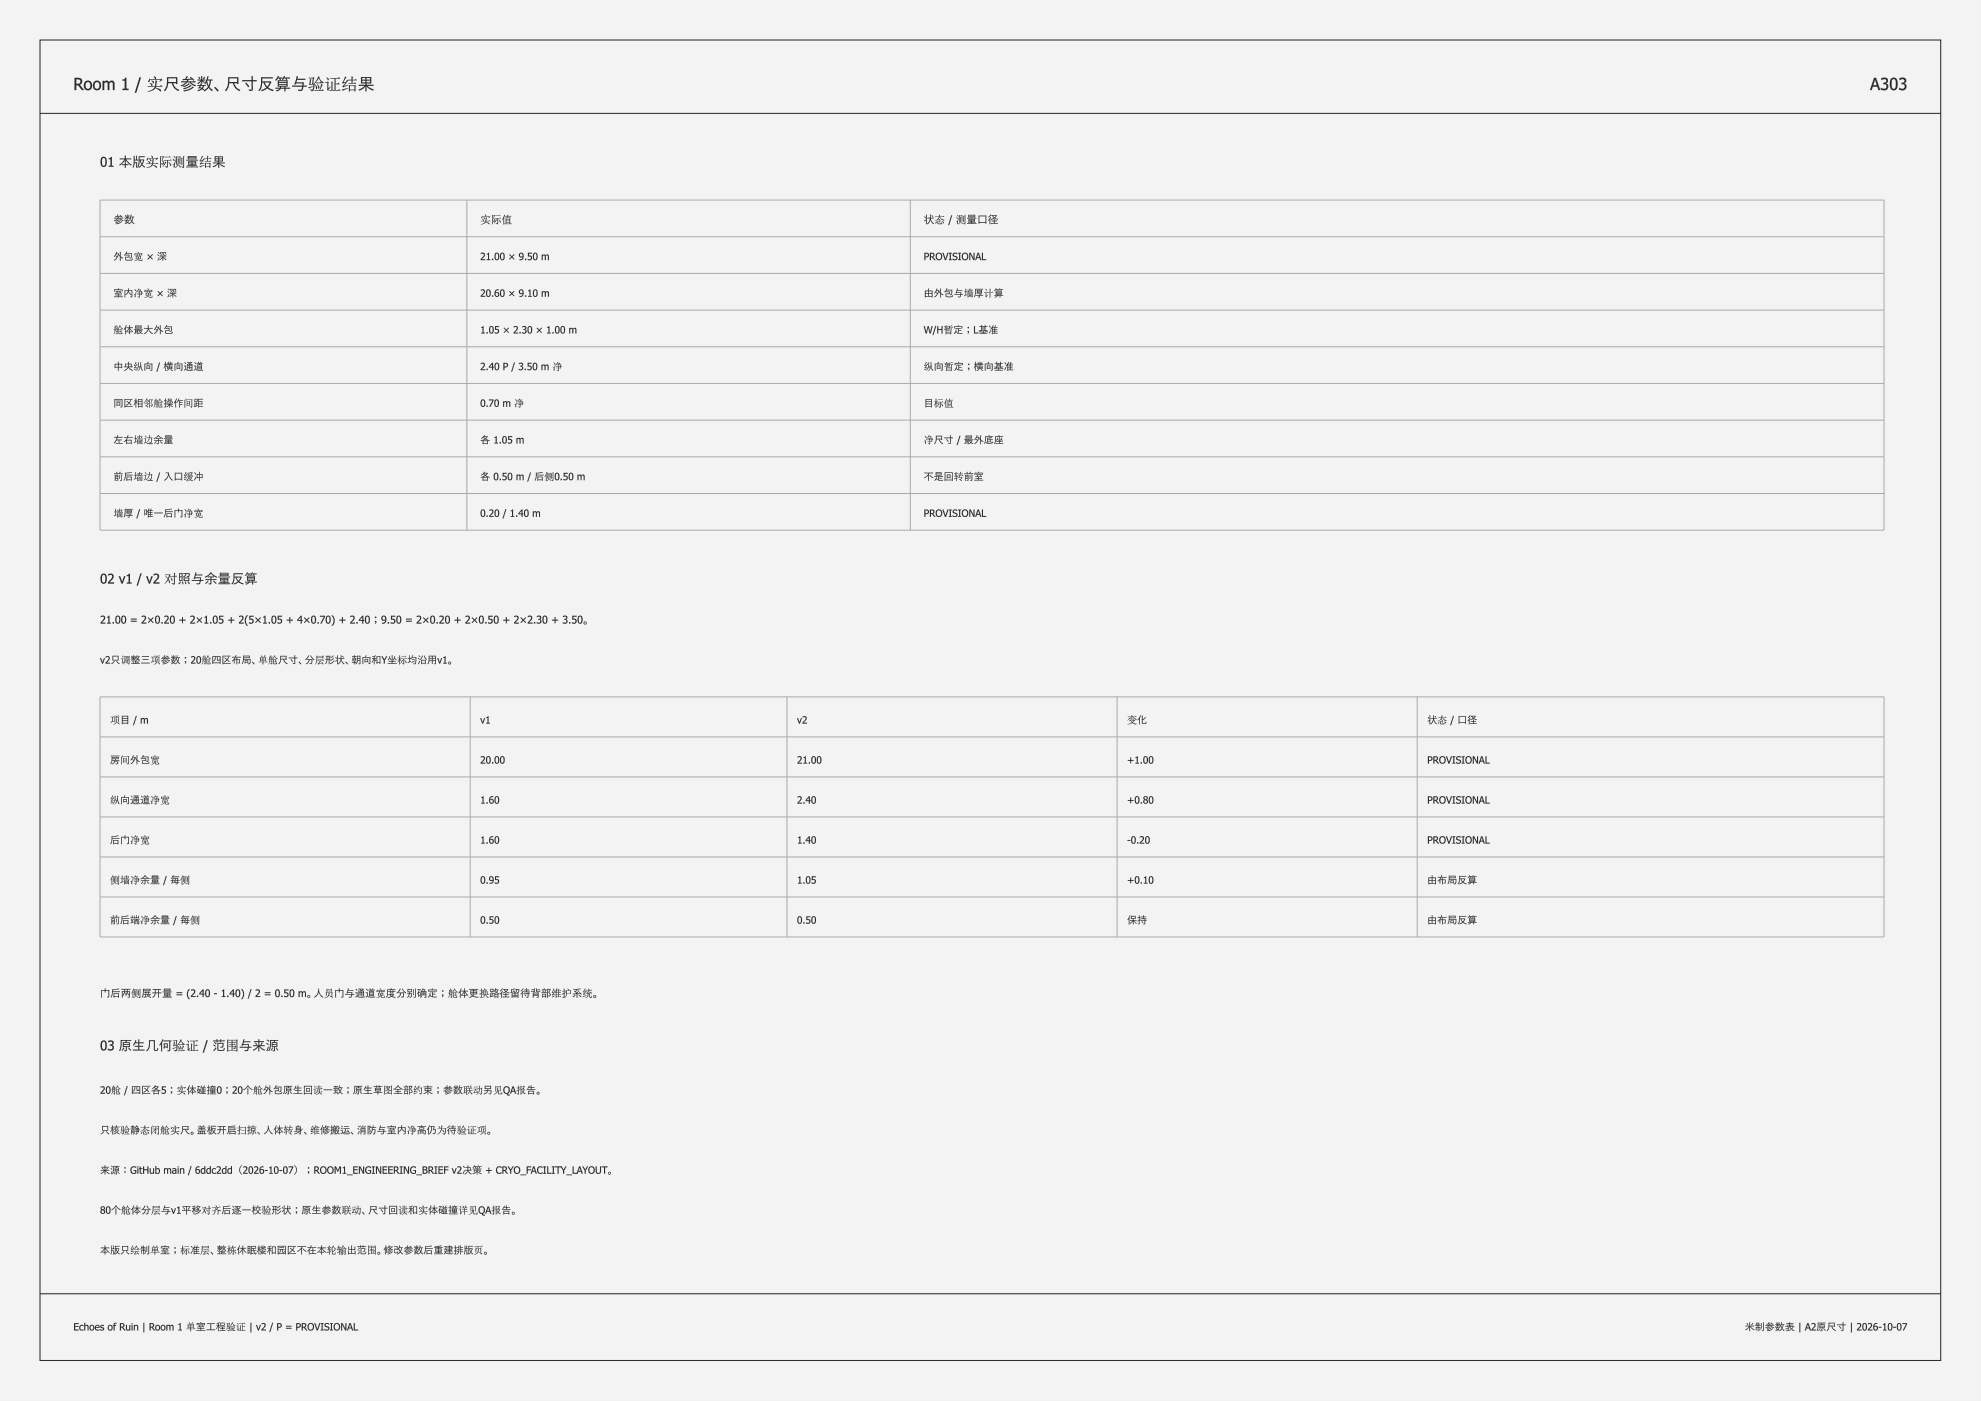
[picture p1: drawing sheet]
<svg xmlns="http://www.w3.org/2000/svg" width="594mm" height="420mm" viewBox="0 0 594 420" stroke-linecap="round" stroke-linejoin="round" font-family="sans-serif">
<path d="M0 0h594v420h-594z" fill-rule="evenodd" fill="#f1f3f5"/>
<path d="M0 0h594v420h-594zM0 0v420h594v-420z" fill="#000"/>
<path d="M12 12h570v396h-570z" fill="none" stroke="#222" stroke-width=".3"/>
<g fill="#222">
<path d="M22.4 23.4h.9a1.07 1.07 0 0 1 1.3 .7 1.07 1.07 0 0 1-.7 1.3l1.3 1.6h-.6l-1.2-1.4h-.5v1.4h-.5zM22.9 23.8v1.4a.81 .81 0 0 0 1.1-.2 .81 .81 0 0 0-.2-1.2zM25.5 24.6a1.38 1.38 0 0 1 2.1 .8 1.38 1.38 0 0 1-1.5 1.7 1.55 1.55 0 0 1-.6-2.5zM25.8 24.9a1.01 1.01 0 0 0-.2 1.2 1.01 1.01 0 0 0 1.2 .5 1.02 1.02 0 0 0 .4-1.3 1.02 1.02 0 0 0-1.2-.6zM28.2 24.6a1.38 1.38 0 0 1 2.1 .8 1.38 1.38 0 0 1-1.5 1.7 1.55 1.55 0 0 1-.6-2.5zM28.5 24.9a1.01 1.01 0 0 0-.2 1.2 1.01 1.01 0 0 0 1.2 .5 1.02 1.02 0 0 0 .4-1.3 1.02 1.02 0 0 0-1.2-.6zM30.8 24.3l.6 .2a.8 .8 0 0 1 1.3 .2l.4-.4a.82 .82 0 0 1 .9 0 .82 .82 0 0 1 .3 .9v1.8h-.4v-1.6a.57 .57 0 0 0-.4-.8 .57 .57 0 0 0-.7 .6v1.8h-.5v-1.6a.59 .59 0 0 0-.3-.8 .59 .59 0 0 0-.8 .4v2h-.4zM36.8 23.9l.5-.1 .2-.4h.4v3.2h.6v.4h-1.7v-.4h.6v-2.4h-.6zM41.9 23.2h.4l-1.5 4.6h-.4z"/>
<path d="M22.3 23.3l1.9 .2a1.07 1.07 0 0 1 .5 1.1 1.07 1.07 0 0 1-.8 .8l1.3 1.6h-.7l-1.1-1.4h-.5v1.4h-.6zM22.4 23.4v3.6h.5l-.1-1.5h.6l1.2 1.5h.6l-1.4-1.6 .6-.4 .1-1.1-.7-.5zM22.9 23.8v1.4l1-.3 .2-.8-.4-.3zM22.8 23.8l1.1 .1a.74 .74 0 0 1 0 1.1l-1.1 .2zM25.5 24.6a1.19 1.19 0 0 1 1.8 0 1.43 1.43 0 0 1 .2 1.8 1.43 1.43 0 0 1-1.9 .5 1.77 1.77 0 0 1-.1-2.3zM25.5 24.6a1.9 1.9 0 0 0 0 2.1 1.29 1.29 0 0 0 1.8 0 1.99 1.99 0 0 0 0-2.1 1.24 1.24 0 0 0-1.8 0zM25.8 24.9l-.2 .7 .2 .8a.83 .83 0 0 0 1.1 0 .83 .83 0 0 0 .2-1.1l-.2-.4-.3-.3zM25.8 24.8v.1a.71 .71 0 0 1 1.3 .1 1.04 1.04 0 0 1 0 1.1 1.04 1.04 0 0 1-1 .6 1.32 1.32 0 0 1-.3-1.9zM28.2 24.6a1.19 1.19 0 0 1 1.8 0 1.43 1.43 0 0 1 .2 1.8 1.43 1.43 0 0 1-1.8 .5 1.77 1.77 0 0 1-.2-2.3zM28.2 24.6a1.9 1.9 0 0 0 0 2.1 1.29 1.29 0 0 0 1.8 0 1.99 1.99 0 0 0 0-2.1 1.24 1.24 0 0 0-1.8 0zM28.6 24.9l-.2 .7 .1 .8a.83 .83 0 0 0 1.2 0 .83 .83 0 0 0 .1-1.1l-.2-.4-.3-.3zM28.5 24.8v.1a.71 .71 0 0 1 1.3 .1 1.04 1.04 0 0 1 0 1.1 1.04 1.04 0 0 1-.9 .6 1.32 1.32 0 0 1-.4-1.9zM30.7 24.2h.6l-.1 .4 .4-.3a.75 .75 0 0 1 1.1 .4l.7-.5 .7 .2 .2 .6 .1 2h-.6v-2.2a.62 .62 0 0 0-1 .2v2h-.5l-.1-2.2a.61 .61 0 0 0-1 .2l.1 2h-.6zM30.8 24.3v2.7h.4v-2l.7-.4 .4 .3v2.1h.5l-.1-2 .7-.4 .5 .3v2.1h.4v-2.3l-.2-.3-.8-.1-.6 .4a.83 .83 0 0 0-.7-.5 .83 .83 0 0 0-.8 .4v-.3zM36.7 23.8h.6l.2-.5h.4v3.3h.7v.4h-1.9v-.4h.7v-2.4h-.7zM36.8 23.9v.3h.6v2.5l-.6-.1v.4h1.7v-.4l-.6 .1v-3.3h-.4a.54 .54 0 0 1-.7 .5zM41.8 23.2h.5l-1.4 4.6h-.5zM41.9 23.2l-1.4 4.6h.3l1.5-4.6z"/>
<path d="M45.5 24.2l.3 .1a.41 .41 0 0 1 .4 .3 .41 .41 0 0 1-.2 .4zM44.3 25.8h2.2l.1-1.7 .5 .2-.3 1.5h1.2l.3-.2 .4 .4h-1.9l-.2 .3a1.4 1.4 0 0 1 1.6 1.1l-1.6-1a2.51 2.51 0 0 1-2.3 1 2.5 2.5 0 0 0 2.2-1.4h-2zM45 24.9l.3 .1a.43 .43 0 0 1 .4 .3 .43 .43 0 0 1-.1 .5zM46.1 22.9a.44 .44 0 0 1 .6 .2 .44 .44 0 0 1-.2 .6zM44.8 23.6l.1 .2h3.2l.2-.2 .4 .4-.8 .5 .2-.6h-3.2l-.1 .5-.4 .1zM50.1 23.2h3v2h-.3v-.3h-.9a2.78 2.78 0 0 0 1.8 2.1l-.2 .3a3.2 3.2 0 0 1-1.9-2.4h-1.2a2.8 2.8 0 0 1-1 2.4l-.2-.2a5.2 5.2 0 0 0 .9-3.9zM50.4 23.5v1.1h2.4v-1.1zM54.3 24.4h1.6l.3-.4 .3 .1-.2 .3h2.3v.3h-1.5l1.6 .9-.2 .2-1.7-1.1h-.7l-.8 .8-.9 .4-.2-.2 1.6-1h-1.4zM54.8 23.7h.2a.74 .74 0 0 0 .9-.7h.4l-.5 .7 1.7-.1-.5-.3 .2-.2 1 .9-.2 .2a1.36 1.36 0 0 0-1.6-.3l-1.5 .2zM55 27.1l1.5-.3 1.3-.8 .2 .1a3.9 3.9 0 0 1-2.9 1.2zM55 26.5l1.2-.4 1-.6 .2 .2-1.7 .9-.5 .1zM54.9 25.9l1.7-.9 .2 .2-1.2 .7-.4 .2zM62.2 22.9l.3 .1-.3 .9h1.5v.2h-.4l-.4 1.6a1.1 1.1 0 0 0 .9 1.3l-.2 .3-1-1-1.2 1-.3-.2 1.3-1.1-.5-1.3-.3 .5-.3-.1 .6-1zM62.2 24.1l.4 1.7 .4-1.7zM59.3 25.5h.7l.2-.4 .3 .1-.2 .3h1.3v.2a.63 .63 0 0 0-.7 .9l.3 .2-.2 .2-.4-.3-1.2 .6-.1-.2 1.1-.5-.5-.3-.4 .2 .4-.8h-.6zM60.2 25.7l-.2 .4 .5 .3 .4-.7zM59.3 23.9h1v-1h.2h.2l-.1 1h.9l.1 .2h-.8l.6 .5-.2 .2-.6-.6v.8h-.3l.1-.8-1 1-.2-.2 1-.9h-.9zM61.2 23l.3 .2-.4 .6-.2-.1zM59.5 23.1h.2l.3 .5-.2 .1zM64.2 26.3a.58 .58 0 0 1 .9 .3l.4 .6-.3 .2zM68.4 23.2h3.1v2h-.4v-.3h-.9a2.78 2.78 0 0 0 1.8 2.1l-.2 .3a3.2 3.2 0 0 1-1.9-2.4h-1.2a2.8 2.8 0 0 1-1 2.4l-.2-.2a5.2 5.2 0 0 0 .9-3.9zM68.7 23.5v1.1h2.4v-1.1zM72.7 24h2.8l-.1-1.1h.4v1.1h1.1v.3l-1.1 .1-.1 2.7-.9 .1-.2-.3 .9-.1v-2.4h-2.8zM73.6 25l.3-.1 .8 1-.3 .2zM78.3 23.2h3.5l-.1 .3h-3.1v.9l2.7 .1v.2l-.9 1.5 1.6 .8-.2 .3-1.7-.8-1.6 .8-.2-.3 1.6-.8-.9-1.5h-.4a2.71 2.71 0 0 1-.9 2.5l-.2-.1a4.6 4.6 0 0 0 .8-3.9zM79.3 24.7l.8 1.3 .8-1.3zM83.3 24.1h2.9v1.8l-.6 .1v.3l1.4 .1v.2h-1.4l-.1 .8-.2-.1v-.7h-1.1a.91 .91 0 0 1-1.3 .7l-.2-.2 1.2-.5h-1.2l-.1-.3h1.4v-.1v-.2l-.7-.1zM83.6 25.4v.3h2.4v-.3zM83.6 24.9v.3h2.4v-.3zM83.6 24.3v.3h2.4v-.3zM84.3 26v.3h1v-.3zM85.1 22.8l.4 .1-.2 .4h1.6v.2h-1l.2 .4-.3 .1-.2-.5h-.4l-.4 .5-.2-.1zM83.3 22.8l.3 .1-.1 .4h1.2v.2h-.7l.2 .4-.2 .1-.3-.5h-.4l-.6 .7-.2-.2zM89 22.9l.4 .1-.2 .7h2.3v.2h-2.4l-.3 .8h2.3l-.1 1h.9l.1 .3h-1a.94 .94 0 0 1-.4 1.1 .94 .94 0 0 1-1.2-.1v-.1a.82 .82 0 0 0 .9 0 .82 .82 0 0 0 .3-.9h-3l.1-.3h3v-.7h-2l-.1 .3h-.3zM95.5 22.9l.3 .3-.1 .1 .5 .8 .9 .6-.4 .3-.3-.3-.8-1.4-1.3 1.8zM94.7 24.8h1.2l.3-.2 .3 .3-1.7 .1zM94.6 25.4a.86 .86 0 0 1 .3 1.3zM95.1 25.3a.7 .7 0 0 1 .6 .5 .7 .7 0 0 1-.2 .7zM94.3 27.1h1.5l.5-1.9 .4 .3-.8 1.6h.5l.3-.3 .4 .4-2.6 .1zM92.6 23.3h1.2l.2-.1 .3 .2-.4 1.8 .2-.1 .3 .2-.1 .1a1.59 1.59 0 0 1-.8 2l-.5-.6 .8 .1 .2-1.6-1.1 .2-.2-.2 .3-1.6 .4 .2-.3 1.3h.5l.2-1.7h-1zM92.5 26.2l1.4-.2-1.2 .5zM98 23.2a.48 .48 0 0 1 .5 .3 .48 .48 0 0 1-.1 .6zM97.5 24.7h.6l.2-.2 .3 .2-.2 .2v1.7l.7-.6-.7 1.2-.3-.3 .1-2.1zM99 23.4h2.3l.3-.2 .4 .4h-1.4v1.5h.6l.3-.2 .4 .3h-1.3v1.8h.8l.3-.2 .4 .4h-3.2l-.2-.2h.7v-2.5l.4 .2-.1 .1v2.2h.7v-3.4h-1.2zM104.3 24h1.2l-.1-1.1 .5 .3-.2 .1v.7h.7l.3-.3 .3 .4h-1.3v.8h.5l.3-.2 .3 .4h-2.1l-.2-.2h1v-.8h-1zM104.7 25.5l.3 .2h1.3l.2-.2 .2 .3-.1 .1v1.4l-.3 .1v-.4h-1.4v.3l-.2 .2zM104.9 25.8v1.1h1.4v-1.1zM103.5 23l.4 .2-1 1.5h.8l.4-.7 .3 .2-1.3 1.6 1.3-.1-1.5 .5-.2-.4 .9-1-.8 .2-.2-.3 .5-.6zM102.6 26.8l1.9-.3-1.7 .7zM108.3 23.1h3v1.9h-1.4v.5h2.1l-.1 .2h-1.8l2 1.2-.2 .2-1.2-.5-.8-.8v1.6l-.3-.1v-1.5l-.8 .9-1.1 .4-.2-.2 1.9-1.2h-1.8v-.2h2v-.5h-1.3zM109.9 24.2v.5h1.1v-.5zM109.9 23.4v.5h1.1v-.5zM108.6 24.2v.5h1v-.5zM108.6 23.4v.5h1v-.5z"/>
<path d="M45.5 24.1a.58 .58 0 0 1 .6 .3 .58 .58 0 0 1 0 .6zM45.5 24.2l.5 .8 .1-.5zM44.2 25.8h2.3l.1-1.7 .6 .2-.2 .2-.2 1.3h1.2l.3-.3 .5 .5h-2l-.2 .3a2.08 2.08 0 0 1 1.7 .9l-.2 .2-1.5-1a2.48 2.48 0 0 1-2.3 1l1.4-.5 .8-.9-2.1 .1zM44.3 25.8l.2 .2 2-.1a2.44 2.44 0 0 1-2.2 1.5l1.5-.3 .8-.8 1.6 1.1v-.4l-.3-.3-1.3-.4 .1-.4h2l-.4-.3-.3 .3h-1.2l.3-1.6-.4-.2-.2 1.8zM45 24.9a.63 .63 0 0 1 .6 .2 .63 .63 0 0 1 0 .7zM45 24.9l.6 .9v-.6zM46.1 22.9a.44 .44 0 0 1 .4 0 .44 .44 0 0 1 .3 .4l-.2 .5zM46.1 22.9l.4 .8 .2-.1-.1-.4zM44.8 23.6l.1 .2h3.2l.2-.2 .5 .5-.9 .5 .2-.7h-3.2a.39 .39 0 0 1 0 .5 .39 .39 0 0 1-.5 .1zM44.8 23.6l-.4 .9 .2 .1 .2-.2 .1-.5h3.3l-.3 .6 .8-.5-.4-.4-.2 .2h-3.2zM50.1 23.2h3v2h-.3v-.3h-.9a2.89 2.89 0 0 0 1.8 2l-.3 .3a3.1 3.1 0 0 1-1.8-2.3h-1.2l-.4 1.6-.5 .8-.4-.2a3.9 3.9 0 0 0 1-3.1zM50.1 23.2l-.1 2.5-.8 1.4 .3 .2 .5-.8 .4-1.6h1.2l.6 1.4 1.3 1 .2-.3-1.1-.7-.8-1.4h1v.3h.3v-2zM50.4 23.5v1.1h2.4v-1.1zM50.4 23.4h2.4v1.3h-2.4zM54.3 24.4h1.6l.2-.5 .4 .2-.2 .3h2.3v.3h-1.5l1.7 .9-.4 .2-1.1-.6-.5-.5h-.7l-.8 .8-.9 .4-.3-.2 1.7-1h-1.4zM54.4 24.4v.3l1.4-.1-.9 .8-.7 .2 .2 .3 .9-.4 .8-.9h.7l1.7 1.2 .2-.2-1.6-1 1.5 .1v-.3h-2.4l.3-.3-.3-.1-.2 .4zM54.8 23.7h.7l.5-.9 .3 .2-.4 .7 1.5-.1-.5-.3 .3-.2 1.1 .9-.3 .2-.3-.4-2.8 .3zM54.8 23.7l.1 .4 2.8-.3 .3 .3 .2-.1-1-.9-.2 .2 .5 .3-1.7 .1 .5-.7-.3-.2-.1 .3a.53 .53 0 0 1-.6 .6zM55 27.1l1.5-.3 1.3-.9 .2 .4a4 4 0 0 1-2.9 1zM55 27.1l.3 .3 1.3-.4 1.4-.9-.2-.1-1.3 .8zM54.9 26.4l1.3-.3 .9-.7 .3 .3-1.7 .9-.5 .1zM55 26.4l.2 .3 .9-.3 1.3-.8-.2-.1-1 .7zM54.9 25.9l1.2-.5 .5-.4 .2 .2-1.2 .8-.4 .1zM55 25.8l.2 .3 1.6-.9-.2-.2-.5 .4zM62.2 22.8l.4 .2-.4 .9h1.5v.3l-.4-.1-.6 1.9 1.1 1-.2 .3-1-1-1.2 1-.4-.2 1.4-1.1-.5-1.3-.3 .5-.3-.1 .5-1zM62.2 22.9l-.3 1.2-.6 1 .3 .1 .3-.6 .5 1.4-1.3 1.1 .3 .2 1.2-1.1 .9 1.1 .3-.3a1.1 1.1 0 0 1-.8-1.6l.2-1.3h.5v-.2h-1.5l.3-.9zM62.2 24.1l.4 1.7 .4-1.7zM62.1 24.1h.9l-.4 1.7zM59.3 25.5h.7l.2-.5 .4 .2-.2 .3h1.2l.1 .2h-.5l-.4 .8 .4 .3-.1 .2-.5-.3-1.1 .6-.3-.2 1.2-.5-.5-.3-.2 .3-.2-.1 .4-.8-.6 .1zM59.3 25.5v.3l.7-.1-.5 .7 .4-.1 .5 .3-1.1 .5 .2 .2 1.1-.6 .4 .3 .2-.2-.5-.3 .5-.8h.4v-.2h-1.3l.2-.3-.3-.1-.1 .4zM60.2 25.7l-.2 .4 .5 .3 .4-.7zM60.2 25.7h.7l-.3 .7-.6-.2zM60.3 22.8l.4 .1-.1 1h1l-.1 .3-.7-.1 .7 .5-.3 .2-.6-.6 .1 .8h-.3l-.1-.8-.9 1-.2-.2 1-.9-.9 .1v-.3h1zM60.3 22.9l.1 1h-1.1v.2h.9l-1 .9 .2 .2 1-1v.8h.2v-.9l.5 .7 .3-.2-.7-.5h.8v-.2h-.9v-1zM61.2 23l.3 .2-.4 .6-.3-.1zM61.2 23l-.3 .7h.2l.4-.5zM59.5 23.1h.2l.3 .5-.2 .1zM59.5 23.1l.3 .6 .2-.1-.3-.5zM64.2 26.3l.3-.2 1.1 1.1-.4 .3zM64.3 26.3l.9 1.1 .3-.2-1-1.1zM68.4 23.2h3.1v2h-.4v-.3h-.9a2.89 2.89 0 0 0 1.9 2l-.4 .3a3.1 3.1 0 0 1-1.8-2.3h-1.2l-.4 1.6-.5 .8-.3-.2a3.9 3.9 0 0 0 .9-3.1zM68.5 23.2l-.2 2.5-.8 1.4 .3 .2 .5-.8 .4-1.6h1.2l.6 1.4 1.3 1 .2-.3-1.1-.7-.7-1.4h1v.3h.3v-2zM68.7 23.5v1.1h2.4v-1.1zM68.7 23.4h2.5v1.3h-2.5zM72.6 24h2.9l-.1-1.2 .5 .1-.1 1.1h1.1l.1 .3-1.2 .1-.1 2.8-.9 .1-.3-.4h.9l.1-2.5h-2.8zM72.7 24v.4l2.8-.1v2.5l-.9 .1 .2 .3 .9-.1 .1-2.8 1.1 .1v-.4l-1.1 .1v-1.2h-.3v1.2zM73.6 25l.3-.2 .8 1.2-.3 .1zM73.6 25l.8 1.1 .3-.2-.8-1zM78.3 23.2h3.5l-.1 .3h-3.1v.9l2.7 .1 .1 .2-1 1.5 1.7 .8-.2 .3-1.8-.8-1.6 .8-.2-.3 1.6-.8-.9-1.5h-.4a3.8 3.8 0 0 1-.7 2.6l-.4-.2 .7-1.3zM78.3 23.2a5.1 5.1 0 0 1-.8 3.9l.3 .2 .4-.7 .4-1.9h.5l.8 1.5-1.6 .8 .2 .3 1.6-.9 1.7 .9 .2-.3-1.7-.8 1-1.5-.1-.2h-2.6v-1.1l3.1 .1 .1-.3zM79.3 24.7l.8 1.3 .8-1.3zM79.3 24.7h1.6l-.8 1.4zM83.3 24.1h3v1.8l-.7 .1v.3h1.4v.3h-1.4v.7l-.3 .1v-.8h-1.1l-.4 .5-.9 .3-.2-.3 1.2-.5h-1.2l-.1-.3h1.4v-.3l-.7-.1zM83.4 24.1l-.1 1.8h.7v.3v.2l-1.3-.1v.3h1.2l-.4 .3-.7 .2 .1 .2 .9-.3 .4-.4h1.1v.7h.3l-.1-.7h1.5v-.3l-1.5 .1v-.5h.7v-1.8zM83.6 25.4v.3h2.4v-.3zM83.6 25.4h2.4v.4h-2.4zM83.6 24.9v.3h2.4v-.3zM83.6 24.8h2.4v.4h-2.4zM83.6 24.3v.3h2.4v-.3zM83.6 24.3h2.4v.4h-2.4zM84.3 26v.3h1v-.3zM84.3 25.9h1v.5h-1.1zM85.1 22.8l.4 .1-.2 .4 1.6-.1 .1 .3h-1.1l.2 .4-.3 .1-.2-.5h-.4l-.4 .5-.3-.1zM85.1 22.8l-.5 1.1 .1 .1 .5-.5h.4l.2 .5 .3-.1-.2-.4h1.1l-.1-.2h-1.6l.1-.4zM83.3 22.8l.4 .1-.2 .4 1.2-.1v.3h-.7l.2 .4-.2 .1-.3-.5h-.4l-.6 .7-.2-.2zM83.3 22.8l-.8 1.2 .2 .2 .6-.7h.4l.3 .5 .2-.1-.2-.4h.7v-.2h-1.3l.2-.4zM88.9 22.8l.5 .2-.2 .7 2.4-.1-.1 .4-2.4-.1-.3 .8h2.3l-.1 1h.9l.1 .3h-1a1.01 1.01 0 0 1-.3 1.1 1.01 1.01 0 0 1-1.1 .1l-.3-.3h1l.3-.9h-3l.1-.3h3v-.7h-2l-.1 .4-.3-.1zM89 22.9l-.7 2.4h.3l.1-.3h2.1l-.1 .7h-3l-.1 .3h3.1l-.2 .7a.76 .76 0 0 1-1.1 .2l.1 .3h1l.4-1.2h1l.1-.3h-1v-1h-2.2l.3-.8h2.4v-.3l-2.4 .1 .2-.7zM95.4 22.9l.5 .3-.2 .1 .5 .8 .9 .7-.4 .2-.3-.3-.7-1.4a2.14 2.14 0 0 1-1.5 1.7l.8-1.1zM95.5 22.9l-1.2 2.2 1.3-1.9 1.1 1.8 .4-.3-.9-.6-.5-.9h.1zM94.6 24.8h1.3l.3-.3 .3 .5h-1.7zM94.7 24.8l.1 .2 1.7-.1-.3-.3-.3 .2zM94.5 25.4h.2a.87 .87 0 0 1 .2 1.4zM94.6 25.4l.3 1.3 .2-.6zM95.1 25.3l.1-.1a.96 .96 0 0 1 .4 1.4zM95.1 25.3l.5 1.2 .1-.4zM94.2 27.1h1.6l.5-1.9 .5 .3-.9 1.6h.5l.3-.3 .4 .5h-2.7zM94.3 27.1l.2 .2h2.5l-.3-.5-.3 .3h-.5l.8-1.6-.4-.3-.5 1.9zM92.5 23.3h1.3l.2-.2 .3 .3-.2 .1-.2 1.7 .2-.2 .4 .3-.2 .1a1.61 1.61 0 0 1-.8 2l-.6-.6 .8 .1 .3-1.6h-.9l-.2 .2-.3-.2 .2-.1 .2-1.5 .4 .2-.2 .2-.1 1.1h.5l.2-1.7-1 .1zM92.6 23.3l.2 .2 1.1-.1-.2 1.8h-.7l.4-1.3-.4-.2-.3 1.6 .2 .2 .2-.2h1a1.52 1.52 0 0 1-.6 1.7l-.6-.1 .6 .5 .3-.2 .6-1.9-.3-.2-.2 .1 .2-1.7 .2-.1-.3-.2-.2 .2zM92.4 26.1l1.5-.1-1.2 .5zM92.5 26.2l.2 .3 1.2-.5zM97.9 23.3l.1-.1a.51 .51 0 0 1 .5 .3 .51 .51 0 0 1-.1 .6zM98 23.2l.4 .9 .1-.4zM97.4 24.7h.7l.2-.2 .4 .2-.3 .2v1.7l.8-.6-.8 1.2-.3-.3 .1-2.1-.5 .1zM97.5 24.7l.2 .2 .5-.1-.1 2.1 .3 .3 .7-1.2-.7 .7v-1.8l.2-.2-.3-.2-.1 .2zM98.9 23.4h2.4l.3-.3 .4 .5h-1.4v1.5h.6l.3-.3 .4 .5-1.3-.1v1.8h.8l.3-.3 .4 .5h-3.2l-.3-.2h.8v-2.6l.5 .3-.2 .1v2.2h.7v-3.4h-1.2zM99 23.4l.2 .2 1.2-.1v3.6h-.8v-2.3l.2-.1-.4-.2v2.6h-.7l3.4 .1-.4-.4-.2 .3h-.9v-1.9h1.3l-.4-.3-.3 .3h-.6v-1.7h1.4l-.4-.3-.3 .3zM104.3 23.9l1.2 .1-.1-1.1 .5 .2-.2 .2v.7h.7l.3-.3 .4 .4h-1.4v.8h.5l.3-.2 .4 .4-2.2 .1-.3-.3h1.1v-.8l-1 .1zM104.3 23.9l.2 .2 1-.1v1l-1-.1 .2 .2h2.1l-.3-.4-.3 .3h-.5v-1h1.3l-.3-.3-.3 .3h-.7v-.7l.2-.1-.4-.3v1.1zM104.6 25.5l.4 .2h1.3l.2-.2 .3 .3-.2 .1v1.4l-.3 .1v-.4h-1.4l.1 .3-.4 .2zM104.7 25.5v2l.2-.2v-.3h1.4v.4l.3-.1-.1-1.4 .2-.1-.2-.3-.2 .2h-1.3zM104.9 25.8v1.1h1.4v-1.1zM104.9 25.8h1.4v1.1h-1.4zM103.5 23l.4 .2-1 1.5h.8l.4-.7 .4 .2-1.4 1.6 1.3-.1-1.5 .5-.2-.4 .9-1-.8 .3-.2-.4 .4-.6zM103.5 23l-.4 1.1-.5 .6 .2 .3 .9-.2-1 1 .2 .4 1.5-.5-1.4 .1 1.4-1.6-.3-.2-.4 .7h-.8l1-1.5zM102.6 26.8l1.9-.3-1.7 .7zM102.6 26.8l.2 .4 1.7-.7zM108.3 23.1h3v1.9h-1.4v.5l2.1-.1-.1 .4-1.8-.1 2 1.1-.2 .3-1.2-.5-.8-.8v1.6l-.3-.1v-1.5l-.8 .9-1.1 .5-.2-.3 1.9-1.2-1.8 .1v-.4l2 .1v-.5h-1.3zM108.3 23.1v1.9h1.3v.5l-2-.1v.3h1.9l-.7 .6-1.3 .6 .3 .2 .7-.3 1.1-1v1.5h.3v-1.5a2.84 2.84 0 0 0 2 1.3l.1-.3-.9-.3-1.1-.8h1.9v-.3l-2 .1v-.5h1.4v-1.8zM109.9 24.2v.5h1.1v-.5zM109.9 24.1h1.1v.7h-1.1zM109.9 23.4v.5h1.1v-.5zM109.9 23.4h1.1v.5h-1.1zM108.6 24.2v.5h1v-.5zM108.5 24.1h1.1v.7h-1.1zM108.6 23.4v.5h1v-.5zM108.5 23.4h1.1v.5h-1.1z"/>
<path d="M562 23.4h.6l1.2 3.6h-.5l-.3-1h-1.4l-.3 1h-.5zM562.3 23.9l-.6 1.7h1.2zM564.2 23.5a1.16 1.16 0 0 1 1.3-.2 1.16 1.16 0 0 1 .6 1.2l-.6 .5a1.16 1.16 0 0 1 .6 1.6 1.16 1.16 0 0 1-1.8 .4l-.2-.1v-.6a.89 .89 0 0 0 1.2 .3 .89 .89 0 0 0 .2-1.2l-.7-.2v-.4a.65 .65 0 0 0 .8-.3 .65 .65 0 0 0-.2-.8 .65 .65 0 0 0-.9 .1l-.3 .2zM567.2 23.5a1.17 1.17 0 0 1 1.3 0 1.17 1.17 0 0 1 .6 1.2 1.72 1.72 0 0 1-1.2 2.4 1.43 1.43 0 0 1-1.2-1.9l.2-1.2zM567.6 23.8a2.74 2.74 0 0 0 .1 2.8 1.18 1.18 0 0 0 .9-1.7v-.2a.74 .74 0 0 0-.2-.8 .74 .74 0 0 0-.8-.1zM569.6 23.5a1.16 1.16 0 0 1 1.4-.2 1.16 1.16 0 0 1 .6 1.2l-.6 .5a1.16 1.16 0 0 1 .5 1.6 1.16 1.16 0 0 1-1.7 .4l-.3-.1v-.6a.89 .89 0 0 0 1.3 .3 .89 .89 0 0 0 .2-1.2l-.7-.2v-.4a.65 .65 0 0 0 .8-.3 .65 .65 0 0 0-.2-.8 .65 .65 0 0 0-.9 .1l-.4 .2z"/>
<path d="M562 23.3h.6l1.3 3.7h-.6l-.3-1h-1.4l-.3 1h-.5zM562 23.4l-1.2 3.6h.5l.3-1h1.4l.3 1h.5l-1.2-3.6zM562.3 23.9l-.6 1.7h1.2zM562.3 23.8l.6 1.8h-1.2zM564.1 23.5l1.4-.2a.83 .83 0 0 1 .7 .9 .83 .83 0 0 1-.7 .8 1 1 0 0 1 .8 .7 1 1 0 0 1-.4 1l-.7 .4-1.2-.2v-.6l1 .3 .7-.4a.7 .7 0 0 0-.1-.8 .7 .7 0 0 0-.8-.1v-.5l.8-.3v-.5l-.5-.3-1 .4zM564.2 23.5v.5l.9-.3a.62 .62 0 0 1 .7 .8 .62 .62 0 0 1-1 .3v.4l.6 .1 .3 .3a.8 .8 0 0 1-.2 .9 .8 .8 0 0 1-1 .1l-.4-.3v.6l1.1 .1 .6-.2 .4-.4v-.9l-.7-.5 .5-.3 .1-.7-.6-.6zM567.2 23.5a1.19 1.19 0 0 1 1.4 0 1.19 1.19 0 0 1 .5 1.2 1.74 1.74 0 0 1-1.2 2.4l-.9-.5a3.8 3.8 0 0 1 0-2.9zM567.2 23.6a2.96 2.96 0 0 0 .2 3.3l.8 .1 .6-.4a3.9 3.9 0 0 0 0-2.8 1.08 1.08 0 0 0-1.6-.2zM567.6 23.8l-.2 .3a3.4 3.4 0 0 0 .2 2.5h.6l.3-.8-.1-1.7-.2-.3zM567.6 23.8a.54 .54 0 0 1 .8 .3l.2 1.1-.2 1.1a.56 .56 0 0 1-.5 .4 .56 .56 0 0 1-.5-.4l-.2-1.8zM569.6 23.5l1.2-.2 .8 .5a.81 .81 0 0 1-.6 1.2l.2 .1a1.04 1.04 0 0 1 .2 1.6l-.7 .4-1.2-.2v-.6l1.3 .3 .4-.4v-.3l-.2-.5-.8-.1v-.5l.8-.3 .1-.5-.6-.3-.9 .4zM569.6 23.5v.5l.9-.3a.62 .62 0 0 1 .7 .8 .62 .62 0 0 1-.9 .3v.4a.77 .77 0 0 1 .9 .9 .77 .77 0 0 1-1.2 .5l-.5-.3v.6l1.2 .1 .7-.3 .2-.3v-.9l-.6-.5 .4-.3a.9 .9 0 0 0-.1-1.2l-.7-.2z"/>
</g>
<path d="M12 34h570M12 388h570" fill="none" stroke="#222" stroke-width=".3"/>
<g fill="#222">
<path d="M22.2 396.8h1.4v.3h-1.1v.6h1v.2h-1v.8h1.1v.3h-1.4zM24 397.5h.1a.55 .55 0 0 1 .9 .3 .59 .59 0 0 0-.8 0 .59 .59 0 0 0 0 .8 .59 .59 0 0 0 .8 0 .66 .66 0 0 1-.8 .4 .66 .66 0 0 1-.4-.8zM25.3 396.7h.2v.8a.56 .56 0 0 1 .7-.1 .56 .56 0 0 1 .4 .5v1.1h-.3l-.1-1.2-.2-.2-.5 .2v1.2h-.2zM27 397.5a.78 .78 0 0 1 1.1 .2 .78 .78 0 0 1-.1 1.1 .78 .78 0 0 1-1.1-.2zM27.2 397.7a.55 .55 0 0 0-.1 .8 .55 .55 0 0 0 .8 0 .56 .56 0 0 0 0-.7 .56 .56 0 0 0-.7-.1zM28.7 397.6a.7 .7 0 0 1 .8-.2 .7 .7 0 0 1 .4 .8h-1.2a.65 .65 0 0 0 .5 .6 .65 .65 0 0 0 .6-.2v.3a.9 .9 0 0 1-1.1-.2 .9 .9 0 0 1 0-1.1zM28.9 397.7l-.2 .3h.9l-.2-.4zM30.2 397.5a.57 .57 0 0 1 1 .2h-.2a.36 .36 0 0 0-.4-.2 .36 .36 0 0 0-.2 .4 .57 .57 0 0 1 .8 .4 .57 .57 0 0 1-.5 .7l-.7-.1 .1-.3a.4 .4 0 0 0 .4 .3 .4 .4 0 0 0 .3-.5l-.2-.1a.51 .51 0 0 1-.5-.3 .51 .51 0 0 1 .1-.5zM32.5 397.5a.78 .78 0 0 1 1.1 .2 .78 .78 0 0 1-.1 1.1 .78 .78 0 0 1-1.1-.2zM32.7 397.7a.55 .55 0 0 0-.1 .8 .55 .55 0 0 0 .8 0 .56 .56 0 0 0 0-.7 .56 .56 0 0 0-.7-.1zM34.2 396.9a.37 .37 0 0 1 .4-.2 .37 .37 0 0 1 .3 .3l-.5 .1-.1 .3h.5v.2h-.4v1.4h-.3v-1.4l-.2-.2h.2zM36 396.8h.5a.64 .64 0 0 1 .8 .5 .64 .64 0 0 1-.4 .8l.8 .9h-.4l-.7-.9h-.3v.9h-.3zM36.3 397.1v.8h.2a.42 .42 0 0 0 .5-.4 .42 .42 0 0 0-.5-.4zM37.8 397.4h.3v1.2l.3 .2 .4-.2v-1.2h.3v1.6h-.3v-.2l-.5 .2-.4-.1zM39.5 397.4h.2v1.6h-.2zM39.4 396.8h.4v.3h-.4zM40.1 397.4h.3v.1a.56 .56 0 0 1 .7-.1 .56 .56 0 0 1 .3 .5v1.1h-.2l-.1-1.2-.3-.2-.4 .2v1.2h-.3zM43 396.7h.3v2.9h-.3zM44.9 396.8h.5a.64 .64 0 0 1 .8 .5 .64 .64 0 0 1-.4 .8l.8 .9h-.4l-.7-.9h-.3v.9h-.3zM45.2 397.1v.8h.2a.42 .42 0 0 0 .5-.4 .42 .42 0 0 0-.5-.4zM46.7 397.5a.78 .78 0 0 1 1.1 .2 .78 .78 0 0 1-.1 1.1 .78 .78 0 0 1-1.1-.2zM46.9 397.7a.55 .55 0 0 0 0 .8 .55 .55 0 0 0 .8 0 .56 .56 0 0 0-.1-.7 .56 .56 0 0 0-.7-.1zM48.4 397.5a.78 .78 0 0 1 1.1 .2 .78 .78 0 0 1-.2 1.1 .78 .78 0 0 1-1.1-.2zM48.6 397.7a.55 .55 0 0 0-.1 .8 .55 .55 0 0 0 .8 0 .56 .56 0 0 0 0-.7 .56 .56 0 0 0-.7-.1zM49.9 397.4h.3v.1a.51 .51 0 0 1 .9 .1l.3-.3 .5 .2 .1 1.5h-.2v-.9a.34 .34 0 0 0-.3-.5 .34 .34 0 0 0-.4 .3v1.1h-.3v-1.2l-.2-.2-.4 .2v1.2h-.3zM53.5 397.1l.7-.3v2h.4v.2h-1.1v-.2h.4v-1.5h-.4z"/>
<path d="M22.2 396.8h1.4v.3h-1.1v.6h1v.2h-1v.8h1.1v.3h-1.4zM22.2 396.8v2.2h1.4v-.3l-1.1 .1v-.9h1v-.2h-1v-.6h1.1v-.3zM24 397.5l.8-.2 .2 .1v.4a.6 .6 0 0 0-.8 0 .6 .6 0 0 0 0 .8l.3 .2 .5-.2v.3l-.5 .2-.5-.3-.2-.6zM24 397.6l-.2 .2a.83 .83 0 0 0 .7 1.2l.5-.1v-.3a.6 .6 0 0 1-.9 0 .6 .6 0 0 1 .1-.9l.3-.2 .5 .3v-.3l-.6-.1zM25.3 396.7h.3l-.1 .8 .5-.2 .5 .3 .1 1.4h-.3v-1.1l-.3-.3-.5 .2 .1 1.2h-.3zM25.3 396.7v2.3h.2v-1.2l.5-.2 .3 .2v1.2h.3l-.1-1.1a.55 .55 0 0 0-.3-.5 .55 .55 0 0 0-.7 .2v-.9zM27 397.5l.6-.2 .5 .2a.85 .85 0 0 1 .1 1.3 .85 .85 0 0 1-1.3 0 .85 .85 0 0 1 .1-1.3zM27 397.6a.89 .89 0 0 0 .6 1.4l.5-.2 .2-.6a.72 .72 0 0 0-.4-.8 .72 .72 0 0 0-.9 .2zM27.2 397.7v.9l.5 .2 .3-.4-.1-.7zM27.2 397.7l.4-.2a.59 .59 0 0 1 .4 .8 .59 .59 0 0 1-.8 .4zM28.7 397.5l.5-.2 .5 .2 .2 .7h-1.2l.2 .4 .6 .2 .4-.2v.3l-.6 .2-.6-.3-.3-.6zM28.7 397.6a.86 .86 0 0 0-.2 1 .86 .86 0 0 0 .9 .4l.4-.1v-.3l-.3 .2a.53 .53 0 0 1-.8-.6h1.2v-.1a.66 .66 0 0 0-.4-.7 .66 .66 0 0 0-.8 .2zM28.9 397.7l-.2 .3h.9l-.2-.4zM28.9 397.7l.5-.1 .2 .4h-.9zM30.2 397.5l.7-.2 .3 .1v.4l-.2-.1a.35 .35 0 0 0-.4-.2 .35 .35 0 0 0-.2 .4l.7 .3 .1 .5-.5 .3-.7-.1v-.3l.4 .2 .5-.1-.3-.4a.47 .47 0 0 1-.5-.3 .47 .47 0 0 1 .1-.5zM30.2 397.5l-.1 .6 .8 .3a.44 .44 0 0 1-.3 .5 .44 .44 0 0 1-.5-.3l-.1 .3 .3 .1 .8-.1a.44 .44 0 0 0 .1-.5 .44 .44 0 0 0-.3-.3l-.5-.1-.1-.3 .4-.2 .5 .2v-.3zM32.5 397.5l.5-.2 .6 .2a.85 .85 0 0 1 .1 1.3 .85 .85 0 0 1-1.3 0 .85 .85 0 0 1 .1-1.3zM32.5 397.6a.89 .89 0 0 0 .5 1.4l.6-.2a.88 .88 0 0 0 .1-1 .88 .88 0 0 0-.9-.4zM32.7 397.7v.9l.5 .2 .3-.4-.1-.7zM32.7 397.7l.3-.2a.59 .59 0 0 1 .5 .8 .59 .59 0 0 1-.8 .4zM34.2 396.8l.7-.1v.3l-.5 .1-.1 .3 .5-.1v.3h-.4v1.4h-.3v-1.4h-.2zM34.2 396.9l-.1 .5h-.2v.2h.2v1.4h.3l-.1-1.4h.5v-.2h-.5l.1-.3 .5-.1v-.3zM36 396.8l1.2 .2 .1 .6-.4 .5 .8 .9h-.4l-.7-.9h-.3v.9h-.3zM36 396.8v2.2h.3l-.1-.9h.4l.7 .9h.4l-.8-1 .3-.2a.6 .6 0 0 0-.4-.9zM36.3 397.1v.8l.6-.1v-.6zM36.2 397.1l.8 .1-.1 .6-.7 .1zM37.8 397.3h.3v1.2l.3 .3 .4-.2v-1.3h.3v1.7h-.3v-.2l-.5 .3-.4-.2zM37.8 397.4l.1 1.5 .4 .1 .5-.2v.2h.3v-1.6h-.3v1.2l-.4 .2-.3-.2v-1.2zM39.5 397.3h.3v1.7h-.3zM39.5 397.4v1.6h.2v-1.6zM39.4 396.8h.4v.3h-.4zM39.4 396.8v.3h.4v-.3zM40.1 397.3h.3v.2l.5-.2 .4 .2 .1 1.5h-.3v-1.3l-.3-.1-.4 .2v1.2h-.3zM40.1 397.4v1.6h.3v-1.2l.4-.2 .3 .2 .1 1.2h.2v-1.1a.55 .55 0 0 0-.3-.5 .55 .55 0 0 0-.7 .2v-.2zM43 396.7h.3v2.9h-.3zM43 396.7v2.9h.3v-2.9zM44.8 396.8l1.3 .2 .1 .6-.4 .5 .8 .9h-.4l-.7-.9h-.3v.9h-.4zM44.9 396.8v2.2h.3l-.1-.9h.4l.7 .9h.4l-.9-1 .4-.2a.6 .6 0 0 0-.4-.9zM45.2 397.1v.8l.6-.1v-.6zM45.1 397.1l.8 .1-.1 .6-.7 .1zM46.7 397.5l.6-.2 .5 .2a.86 .86 0 0 1 .1 1.3 .86 .86 0 0 1-1.3 0 .86 .86 0 0 1 .1-1.3zM46.7 397.6a.89 .89 0 0 0 .6 1.4l.5-.2a.88 .88 0 0 0 .1-1 .88 .88 0 0 0-.8-.4zM46.9 397.7v.9l.5 .2 .3-.4-.1-.7zM46.9 397.7l.4-.2a.59 .59 0 0 1 .4 .8 .59 .59 0 0 1-.8 .4zM48.4 397.5l.5-.2 .5 .2a.85 .85 0 0 1 .1 1.3 .85 .85 0 0 1-1.2 0 .85 .85 0 0 1 .1-1.3zM48.4 397.6a.89 .89 0 0 0 .5 1.4l.5-.2 .2-.6a.72 .72 0 0 0-.4-.8 .72 .72 0 0 0-.8 .2zM48.6 397.7v.9l.5 .2 .2-.4-.1-.7zM48.5 397.7l.4-.2a.59 .59 0 0 1 .5 .8 .59 .59 0 0 1-.9 .4zM49.9 397.3h.3v.2l.6-.2 .3 .3 .3-.3 .4 .1 .2 .4 .1 1.2h-.4l.1-1.2-.3-.2-.4 .2v1.2h-.3v-1.2l-.2-.2-.4 .2v1.2h-.3zM49.9 397.4v1.6h.3v-1.2l.4-.2 .2 .2v1.2h.3v-1.2l.4-.2 .3 .2v1.2h.2l-.1-1.5-.5-.1-.4 .2a.5 .5 0 0 0-.8 0v-.2zM53.5 397.1l.7-.3v2h.4v.2h-1.1v-.2h.4v-1.5h-.4zM53.5 397.1v.2h.4v1.5h-.4v.2h1.1v-.2h-.4v-2z"/>
<path d="M56.5 397.2v.4h.6v-.4zM57.3 397.2v.4h.7v-.4zM56.5 397.7v.4h.6v-.4zM57.3 397.7v.4h.7v-.4zM56.6 396.6l.4 .2-.1 .3zM56.3 397l1.1 .1 .3-.6 .2 .2-.4 .4 .7 .1-.1 1-.8-.1v.4h.9l.2-.2 .2 .3h-1.3v.6l-.2 .1v-.7h-1.1l1.1-.1v-.4h-.6l-.2 .3zM59.3 398.4h.8v-.3h.2v.3h.9l-.9 .1v.4h1.2v.2h-2.6l.1-.2h1.1v-.4h-.8zM59.4 397.2h1.7v.2h-1l-.3 .5 1-.1-.1-.3 .5 .5-2 .1 .1-.2a.33 .33 0 0 0 .4-.1 .33 .33 0 0 0 .1-.4zM59 396.8h1.1v-.3h.2v.3h1.2v.6h-.2v-.4h-2.1l-.2 .4zM62.1 396.9h2.2v.2h-1v1.6h1.2v.2h-2.5v-.2h1.1v-1.6h-.9zM66.1 396.7h1.3v.9h-1.3zM66.3 396.8v.6h.9v-.6zM64.9 396.8l.9-.2 .1 .1-.3 .1v.6h.3l-.3 .1 .3 .6-.1 .1-.3-.6v1.6h-.1v-1.5l-.4 .9-.2-.2 .5-.9-.4-.1h.5v-.5zM66 397.9h1.5l-.7 .1v.4h.6l-.6 .1v.4h.8v.2h-1.8v-.2h.8v-.4h-.6l.6-.1v-.4zM69.6 396.6l1 1-.2 .2-.2-.2-.5-.8-.8 1zM69.2 397.7l.9-.2 .1 .3zM69.1 398.1l.3 .4-.1 .3zM69.4 398l.4 .5-.1 .2zM68.9 399.1h1l.3-1.2 .2 .2-.5 1 .5-.2 .2 .2zM67.9 396.8h1l-.2 1.1 .3 .1-.1 .8a.37 .37 0 0 1-.3 .4 .37 .37 0 0 1-.5-.3h.5l.2-.9h-.8l.2-1 .2 .2-.2 .7h.3l.2-1zM67.8 398.5l.9-.1-.7 .3zM71.1 396.8l.4 .2-.1 .2zM70.9 397.6h.6l-.1 1.2 .5-.4-.5 .7-.1-1.4zM71.8 396.9h1.3l.2-.2 .2 .2h-.8v1l.6-.2 .2 .2h-.8v1.1l.7-.1 .2 .2-2-.1h.4v-1.5l.3 .1-.1 1.4h.4v-2.1zM75.1 396.7h.3v2.9h-.3z"/>
<path d="M56.5 397.2v.4h.6v-.4zM56.5 397.2h.6v.4h-.6zM57.3 397.2v.4h.7v-.4zM57.3 397.2h.7v.4h-.7zM56.5 397.7v.4h.6v-.4zM56.5 397.7h.6v.4h-.6zM57.3 397.7v.4h.7v-.4zM57.3 397.7h.7v.4h-.7zM56.6 396.5l.4 .3-.1 .3zM56.6 396.6l.3 .5 .1-.3zM56.3 397l1.1 .1 .3-.6 .2 .2-.4 .4 .5-.1 .2 .2-.1 1-.8-.1v.4h.9l.2-.2 .2 .3h-1.3v.6l-.2 .1v-.7h-1.1l-.2-.1h1.3v-.4h-.6l-.2 .3zM56.3 397v1.4l.2-.3h.6v.4l-1.1 .1h1.1v.7l.2-.1v-.6h1.3l-.2-.3-.2 .2h-.9v-.4l.8 .1 .1-1h-.8l.5-.5-.2-.2-.3 .7zM59.2 398.4h.9v-.3h.2v.3h.9v.2l-.9-.1v.4h1.2l.1 .2h-2.7l.1-.2h1.1v-.4l-.8 .1zM59.3 398.4v.1h.8v.4h-1.1v.2h2.5v-.2h-1.2v-.4h.9l-.9-.1v-.3h-.2v.3zM59.3 397.2h1.8v.2h-1l-.3 .5 1-.1-.2-.2 .1-.1 .5 .5-2 .1-.1-.3 .6 .1 .2-.5h-.5zM59.4 397.2v.2h.5l-.2 .5h-.5v.1h2l-.5-.5 .1 .3-1 .1 .3-.5h1v-.2zM59 396.8h1.1v-.3h.2v.3h1.2v.6h-.2v-.4h-2.1v.4h-.2zM59 396.8v.6l.2-.5h2.1v.5h.2l-.1-.6h-1.1v-.3h-.2v.3zM62.1 396.9h2.3l-.1 .2h-1v1.6h1.2v.2h-2.6l.1-.2h1.1v-1.6h-.9zM62.2 396.9v.2l.9-.1v1.7h-1.1v.2h2.5v-.2h-1.2v-1.7l1 .1v-.2zM66.1 396.7h1.3v.9h-1.3zM66.1 396.7v.9h1.3l-.1-.9zM66.3 396.8v.6h.9v-.6zM66.3 396.8h.9v.7h-.9zM64.9 396.8l.9-.3 .1 .2-.3 .1v.6h.3l-.3 .1 .4 .6-.2 .1-.3-.5v1.5h-.1v-1.5l-.4 .9-.2-.2 .5-.9h-.4v-.2l.5 .1v-.5zM64.9 396.8l.5 .1v.5l-.5-.1v.2h.5l-.6 .9 .2 .2 .4-.9v1.5h.1v-1.6l.3 .6 .1-.1-.3-.6 .3-.1h-.4v-.6l.4-.1-.1-.1zM66 397.9h1.5v.1h-.7v.4h.6l-.6 .1v.4h.8v.2h-1.8v-.2h.8v-.4h-.6l.6-.1v-.4h-.6zM66 397.9v.1h.6v.4h-.5l.5 .1v.5l-.8-.1v.2h1.8v-.2l-.8 .1v-.5h.6l-.6-.1v-.4h.7v-.1zM69.6 396.5l.6 .8 .4 .3-.1 .1a.83 .83 0 0 1-.8-.9l-.8 1.1zM69.6 396.6l-.7 1.2 .8-1.1 .7 1.1 .2-.2a.89 .89 0 0 1-.7-.9zM69.1 397.7l1-.2 .2 .3zM69.2 397.7l1 .1-.1-.3zM69.1 398.1l.3 .4-.1 .3zM69.1 398.1l.2 .7 .1-.2zM69.4 398l.4 .5-.1 .3zM69.4 398l.3 .7 .1-.2zM68.9 399.1h1l.2-1.2 .3 .2-.5 1 .5-.2 .2 .3zM68.9 399.1l1.7 .1-.2-.3-.5 .2 .5-1-.2-.2-.3 1.2zM67.9 396.8l.8-.1 .2 .1-.2 1.1 .1-.1 .1 .3a.95 .95 0 0 1-.4 1.1l-.4-.3h.5l.2-.9-.7 .1-.2-.1 .2-1 .3 .2-.2 .7h.3l.2-1zM67.9 396.8l.8 .1-.1 1h-.4l.2-.7-.2-.2-.2 1h.8l-.2 .9h-.5l.4 .3 .3-.3 .2-.9-.3-.1 .2-1.1zM67.8 398.5l.9-.1-.7 .3zM67.8 398.5l.2 .2 .7-.3zM71.1 396.8l.4 .2-.1 .2zM71.1 396.8l.3 .4zM70.8 397.6h.8l-.2 1.2 .5-.4-.5 .7-.2-.2 .1-1.2zM70.9 397.6l.4 .1-.1 1.2 .2 .2 .5-.7-.5 .4 .1-1.2zM71.7 396.9h1.4l.2-.2 .3 .3-.9-.1v1l.6-.2 .2 .3-.8-.1v1.1l.7-.2 .2 .3-2.1-.1h.5v-1.5l.3 .1-.1 1.4h.4v-2.1zM71.8 396.9h.8v2.1h-.4l.1-1.4-.3-.1v1.5h-.4l2 .1-.2-.2-.7 .1v-1.1h.8l-.2-.2-.6 .2v-1h.8l-.2-.2-.2 .2zM75.1 396.7h.3v2.9h-.3zM75.1 396.7v2.9h.3v-2.9z"/>
<path d="M76.8 397.4h.3l.4 1.2 .5-1.2h.2l-.6 1.6h-.2zM78.5 396.9a.8 .8 0 0 1 1.2 .3 .8 .8 0 0 1-.6 1.1l-.4 .4h1.1v.3h-1.4v-.3l.7-.7a.52 .52 0 0 0 .2-.8 .52 .52 0 0 0-.8 0zM81.6 396.7h.3l-.9 2.8h-.2zM83.1 396.8h.6a.73 .73 0 0 1 .8 .9 .73 .73 0 0 1-1.1 .5v.8h-.3zM83.4 397.1v.8a.51 .51 0 0 0 .8-.4 .51 .51 0 0 0-.8-.4zM85.8 397.6h1.6v.3h-1.6zM85.8 398.2h1.6v.3h-1.6zM88.8 396.8h.6a.73 .73 0 0 1 .8 .9 .73 .73 0 0 1-1.1 .5v.8h-.3zM89.1 397.1v.8a.51 .51 0 0 0 .8-.4 .51 .51 0 0 0-.8-.4zM90.5 396.8h.6a.64 .64 0 0 1 .8 .5 .64 .64 0 0 1-.5 .8l.8 .9h-.4l-.7-.9h-.3v.9h-.3zM90.8 397.1v.8h.2a.42 .42 0 0 0 .6-.4 .42 .42 0 0 0-.5-.4zM92.5 397.1a1.05 1.05 0 0 1 1.4 .1 1.05 1.05 0 0 1 0 1.4 1.05 1.05 0 0 1-1.4 .1l-.3-.8zM92.8 397.1a.8 .8 0 0 0-.2 1.2 .8 .8 0 0 0 1.2 .1 .8 .8 0 0 0 0-1 .8 .8 0 0 0-1-.3zM94.2 396.8h.4l.6 1.8 .6-1.8h.3l-.8 2.2h-.3zM96.2 396.8h.8v.2h-.2v1.8h.2v.2h-.8v-.2h.3v-1.8h-.3zM97.5 397l.9-.2 .3 .1v.4a.49 .49 0 0 0-.7-.3 .49 .49 0 0 0-.2 .7h.1a.72 .72 0 0 1 .8 .9 .72 .72 0 0 1-1.1 .4l-.3-.1v-.4a.6 .6 0 0 0 .7 .3 .6 .6 0 0 0 .4-.6 .86 .86 0 0 1-.8-.3 .86 .86 0 0 1-.1-.9zM99 396.8h.8v.2h-.3v1.8h.3v.2h-.8v-.2h.3v-1.8h-.3zM100.3 397.1a1.05 1.05 0 0 1 1.4 .1 1.05 1.05 0 0 1 0 1.4 1.05 1.05 0 0 1-1.4 .1l-.2-.8zM100.6 397.1a.8 .8 0 0 0-.2 1.2 .8 .8 0 0 0 1.2 .1 .8 .8 0 0 0 0-1 .8 .8 0 0 0-1-.3zM102.3 396.8h.4l.9 1.7v-1.7h.3v2.2h-.4l-.9-1.9v1.9h-.3zM104.8 396.8h.4l.7 2.2h-.3l-.2-.6h-.8l-.2 .6h-.3zM105 397.1l-.4 1h.7zM106.1 396.8h.3v1.9h1v.3h-1.3z"/>
<path d="M76.7 397.3h.4l.4 1.3 .4-1.3h.4l-.7 1.7h-.2zM76.8 397.4l.6 1.6h.2l.6-1.6h-.2l-.5 1.3-.4-1.3zM78.4 396.9l.8-.1 .4 .2v.8l-.9 .9h1.1v.3h-1.4v-.3l1-1.3-.3-.4-.7 .2zM78.5 396.9v.3l.6-.2 .3 .4-1 1.3v.3h1.4v-.3l-1.2 .1 1-1.2a.7 .7 0 0 0-.3-.8 .7 .7 0 0 0-.8 .1zM81.6 396.7h.3l-.8 2.8h-.3zM81.6 396.7l-.8 2.8h.2l.9-2.8zM83.1 396.8h.9l.5 .4a.79 .79 0 0 1-.2 .8 .79 .79 0 0 1-.9 .2v.8h-.3zM83.1 396.8v2.2h.3v-.8l.7-.1 .3-.2a.66 .66 0 0 0 0-.8 .66 .66 0 0 0-.7-.3zM83.4 397.1v.8l.7-.1v-.6zM83.4 397.1l.7 .1v.6l-.7 .2zM85.8 397.6h1.6v.3h-1.6zM85.8 397.6v.3h1.6v-.3zM85.8 398.2h1.6v.3h-1.6zM85.8 398.2v.3h1.6v-.3zM88.8 396.8h.9l.5 .4a.79 .79 0 0 1-.2 .8 .79 .79 0 0 1-.9 .2v.8h-.3zM88.8 396.8v2.2h.3v-.8l.7-.1 .3-.2a.66 .66 0 0 0 0-.8 .66 .66 0 0 0-.7-.3zM89.1 397.1v.8l.7-.1v-.6zM89.1 397.1l.7 .1v.6l-.7 .2zM90.5 396.8l1.2 .2 .1 .6-.4 .5 .8 .9h-.4l-.7-.9h-.3v.9h-.3zM90.5 396.8v2.2h.3v-.9h.3l.7 .9h.4l-.8-1 .3-.2a.6 .6 0 0 0-.3-.9zM90.8 397.1v.8l.6-.1 .1-.6zM90.8 397.1l.7 .1-.1 .6-.6 .1zM92.5 397.1l.7-.3 .7 .3 .3 .8-.3 .9a.99 .99 0 0 1-1.4 0l-.3-.9zM92.5 397.1l-.2 1.3 .3 .5 .6 .1 .5-.1 .4-.5-.2-1.3a.99 .99 0 0 0-1.4 0zM92.7 397.2v.1a.98 .98 0 0 0 .5 1.5l.6-.4v-.9a.63 .63 0 0 0-.5-.4 .63 .63 0 0 0-.6 .1zM92.8 397.1l.5-.1 .4 .2a.83 .83 0 0 1 .1 1.2 .83 .83 0 0 1-1.1 .2l-.2-.9zM94.2 396.8h.4l.6 1.8 .6-1.8h.3l-.8 2.2h-.3zM94.2 396.8l.8 2.2h.3l.8-2.2h-.3l-.6 1.9-.6-1.9zM96.2 396.8h.8v.3h-.2v1.7h.2v.2h-.8v-.2h.3v-1.8l-.3 .1zM96.2 396.8v.2h.3v1.8h-.3v.2h.8v-.2h-.3v-1.8h.3v-.2zM97.5 396.9l1-.1 .1 .5a.52 .52 0 0 0-.6-.3 .52 .52 0 0 0-.3 .6l1 .4a.83 .83 0 0 1-.4 1 .83 .83 0 0 1-1-.1v-.4l.5 .3 .5-.1a.69 .69 0 0 0-.8-.8l-.2-.5zM97.5 397l-.2 .4 .1 .4 1 .4a.58 .58 0 0 1-.4 .7 .58 .58 0 0 1-.7-.4v.4l.7 .1 .6-.2 .1-.3-.1-.5-.8-.3-.2-.3 .5-.4 .6 .3v-.4l-.7-.1zM99 396.8h.8v.3h-.3v1.7h.3v.2h-.8v-.2h.3v-1.8l-.3 .1zM99 396.8v.2h.3v1.8h-.3v.2h.8v-.2h-.3v-1.8h.3v-.2zM100.3 397.1l.7-.3 .7 .3 .3 .8-.3 .9a.99 .99 0 0 1-1.4 0l-.3-.9zM100.3 397.1l-.2 1.3 .4 .5 .5 .1 .6-.1 .3-.5-.2-1.3a.99 .99 0 0 0-1.4 0zM100.5 397.2v.1a.98 .98 0 0 0 .5 1.5l.6-.4v-.9a.63 .63 0 0 0-.4-.4 .63 .63 0 0 0-.7 .1zM100.6 397.1l.6-.1 .3 .2a.83 .83 0 0 1 .1 1.2 .83 .83 0 0 1-1.1 .2l-.1-.9zM102.3 396.8h.4l.9 1.7v-1.7h.3v2.2h-.4l-.9-1.9v1.9h-.3zM102.3 396.8v2.2h.3v-1.9l.9 1.9h.4v-2.2h-.3v1.8l-.9-1.8zM104.8 396.8h.4l.7 2.2h-.3l-.2-.6h-.8l-.2 .6h-.4zM104.8 396.8l-.7 2.2h.3l.1-.6h.9l.2 .6h.3l-.7-2.2zM105 397.1l-.4 1h.7zM105 397.1l.3 1.1h-.7zM106.1 396.8h.3v1.9h1v.3h-1.3zM106.1 396.8v2.2h1.3v-.3l-1 .1v-2z"/>
<path d="M523.5 397.6h1.1v-1.1l.2 .1v1h1.2l-1.1 .2 1.2 1-.1 .1-.4-.2-.8-.8v1.3h-.2v-1.3l-1.1 1-.1-.1 1.1-1h-1zM525.5 396.7l.2 .2-.4 .6-.1-.1zM523.8 396.8h.1l.4 .5-.2 .1zM526.7 396.7h.2l-.1 .3h.3v-.4h.2v.4h.5v.2l-.5-.1v.4h.7v.2h-.7v.3h.6a.63 .63 0 0 1-.3 1l.1-.9h-.4v1.1h-.2v-1.1h-.4v.8h-.1v-.9h.5v-.3h-.7v-.2h.7v-.4l-.7 .3zM528.7 396.6h.3l-.1 2.3v.2l-.5 .1-.1-.2 .5-.1zM528.1 396.8h.3l-.1 1.6h-.1zM529.5 397.4h.9l.2-.2 .2 .1-.2 .1h1.4v.2h-.9l1 .5-.2 .2-1-.7h-.4l-1 .7-.1-.1 .9-.6h-.8zM529.7 397h.5l.2-.5 .3 .1-.3 .4h.9l-.3-.2 .2-.1 .6 .5h-2zM529.9 399.1l.9-.2 .7-.5 .2 .1a1.9 1.9 0 0 1-1.8 .6zM529.8 398.7l1.4-.6 .1 .1-1 .5zM529.8 398.3l1-.5 .2 .1-.7 .4zM534.2 396.5l.2 .1-.2 .5h.9l-.3 .2-.3 1.1 .6 .6-.1 .2-.6-.6-.7 .6-.2-.1 .8-.7-.3-.8-.2 .3-.1-.1zM534.2 397.3l.2 1 .2-1zM532.4 398.1h.5l.1-.3 .2 .1-.1 .2h.7v.2a.35 .35 0 0 0-.4 .2 .35 .35 0 0 0 .2 .4l-.4-.1-.7 .4-.1-.1 .7-.4h-.6l.3-.5zM533 398.2l-.1 .3 .3 .1 .2-.4zM533 396.5l.3 .1-.1 .5h.6l-.5 .2 .4 .3-.1 .1-.4-.4v.5h-.1v-.5l-.6 .6-.1-.1 .6-.5-.6-.2h.7zM533.6 396.6l.2 .1-.3 .4zM532.6 396.7l.3 .3zM535.7 396.9h.9v-.4h.2v.4h1v.1h-1v.3h.9l-.9 .2v.3h1.2l.1 .1h-1.2a.36 .36 0 0 0 .3 .4 .36 .36 0 0 0 .4-.3l.2 .2-.5 .3 .8 .5-.1 .2-.7-.4-.6-.9-.3 .3v.7l.7-.2-.1 .2-1.2 .3-.1-.2h.5v-.6l-.7 .3-.1-.2 1.1-.6h-1.1v-.1h1.2v-.3h-.8l.8-.2v-.3h-.9zM539.6 396.7h.3v2.9h-.3z"/>
<path d="M523.5 397.6h1.1v-1.1h.2v1.1h1.2v.2h-1.1l1.3 .9-.2 .2-.4-.2-.8-.8v1.3h-.2v-1.3l-1.1 1-.2-.1 1.2-1h-1zM523.5 397.6v.2h1.1l-1.2 1 .1 .1 1.1-1.1v1.4h.2v-1.4l.8 .9 .4 .2 .1-.1-1.2-1h1.1v-.2h-1.2v-1l-.2-.1v1.1zM525.5 396.7l.2 .2-.4 .6-.2-.1zM525.5 396.7l-.3 .7 .1 .1 .4-.6zM523.7 396.8h.2l.4 .5-.2 .1zM523.8 396.9l.3 .5 .2-.1-.4-.5zM526.7 396.7h.2l-.1 .3h.3v-.5l.2 .1v.4l.6 .1h-.6v.4h.7v.2h-.7v.3h.6v.7l-.4 .3 .2-.9h-.4v1.1h-.2v-1.1h-.4l.1 .8h-.3l.1-.9h.5v-.3l-.7-.1v-.1h.7v-.4l-.7 .3zM526.7 396.7l-.3 .7 .8-.3v.4h-.8v.2h.8v.3h-.6v.9h.1v-.8h.5l-.1 1.1h.2v-1.1h.4v.7h-.2l.2 .1 .2-.9h-.6v-.3h.7v-.2h-.7v-.4h.5l-.5-.1v-.4h-.2l.1 .4h-.4l.1-.3zM528.7 396.6h.3v2.3l-.1 .2-.5 .1-.1-.3h.4zM528.7 396.6l.1 2.2-.5 .2 .2 .2 .4-.1v-.2l.1-2.3zM528.1 396.8h.3l-.1 1.6h-.1zM528.1 396.8l.1 1.6h.1l.1-1.5zM529.5 397.4h.9l.1-.2 .3 .1-.2 .2 1.4-.1v.2h-.9l1 .5-.2 .2-1-.7h-.4l-1 .7-.2-.1 1-.6h-.8zM529.5 397.4v.2h.8l-.9 .6h.4a.94 .94 0 0 1 1.2-.6l.9 .7 .2-.1-1-.6h.9v-.2l-1.4 .1 .1-.2-.1-.1-.2 .3zM529.7 397h.5l.2-.5 .3 .1-.3 .4h.9l-.3-.2 .2-.1 .6 .5h-2zM529.7 397l.1 .2h2l-.6-.5 .2 .3h-1.1l.3-.4-.2-.1-.2 .5zM529.8 399.1l1-.2 .7-.5 .2 .1-1.1 .6-.6 .1zM529.9 399.1l.1 .1 .8-.2 .9-.5zM529.8 398.7l1.3-.6 .2 .1-1 .6zM529.9 398.7h.4l1-.5-.1-.1zM529.8 398.3l1-.5 .2 .1-1 .6zM529.8 398.3l.2 .1 .9-.5-.1-.1zM534.2 396.5l.2 .1-.2 .5h.9l-.3 .2-.3 1.1 .7 .6-.2 .2-.6-.6-.7 .6-.2-.1 .8-.7-.3-.8-.2 .3-.2-.1zM534.2 396.5l-.5 1.3 .1 .1 .2-.3 .2 .6a.72 .72 0 0 1-.7 .9l.2 .1 .7-.7 .6 .7 .1-.2a.79 .79 0 0 1-.6-.6 .79 .79 0 0 1 .3-.8v-.3l.3-.2h-.9l.2-.5zM534.2 397.3l.2 1 .2-1zM534.1 397.3h.6l-.3 1zM532.4 398.1h.5l.1-.3 .2 .1-.1 .2 .8 .1h-.3l-.3 .5 .3 .2-.1 .1-.3-.2-.7 .4-.1-.1 .7-.4h-.6l.3-.5-.4 .1zM532.4 398.1l.4 .1-.2 .5h.5l-.7 .3 .2 .2 .6-.4 .3 .2-.2-.3 .3-.5h.2l-.8-.1 .2-.2-.2-.1-.1 .3zM533 398.2l-.1 .3 .3 .1 .2-.4zM533 398.2h.4l-.2 .5-.4-.2zM533 396.5l.3 .1-.1 .5h.6v.2h-.5l.4 .3-.1 .1-.4-.4 .1 .5h-.2v-.5l-.6 .6-.1-.1 .6-.5h-.5l-.1-.2h.7zM533 396.5l.1 .6h-.6v.2h.5l-.6 .5 .1 .1 .6-.6v.5l.1-.5 .3 .4 .2-.1-.4-.3 .5-.2h-.6v-.5zM533.6 396.6l.2 .1-.3 .4-.1-.1zM533.6 396.6l-.2 .4 .3-.3zM532.5 396.7l.4 .3zM532.6 396.7l.3 .3zM535.6 396.9h1v-.4h.2v.4h1v.1h-1v.3h.9l-.9 .2v.3h1.3l-.1 .2-1.1-.1 .3 .5 .4-.4 .2 .1-.5 .4 .9 .5-.2 .2-.7-.4-.6-.9-.3 .3v.7l.7-.2v.2l-1.3 .3-.1-.2h.5v-.6l-.7 .3-.2-.2 1.2-.6-1.1 .1v-.2h1.2v-.3h-.8l.8-.2v-.3h-.9zM535.7 396.9v.1h.9v.3h-.8l.8 .2v.3h-1.2l1.1 .1-1.1 .6 .1 .2 .7-.4v.7h-.5l.1 .2 1.2-.3 .1-.2-.7 .2v-.7l.3-.3 .6 .9 .7 .3 .1-.1-.8-.5 .5-.3-.2-.2-.4 .5-.3-.6h1.1v-.1h-1.2v-.3h.9l-.9-.2v-.3h1v-.1h-1v-.4h-.2v.4zM539.6 396.7h.3v2.9h-.3zM539.6 396.7v2.9h.3v-2.9z"/>
<path d="M542 396.8h.3l.8 2.2h-.3l-.2-.6h-.9l-.2 .6h-.3zM542.2 397.1l-.4 1h.7zM543.3 396.9a.8 .8 0 0 1 1.2 .3 .8 .8 0 0 1-.6 1.1l-.4 .4h1.1v.3h-1.4v-.3l.7-.7a.52 .52 0 0 0 .2-.8 .52 .52 0 0 0-.8 0z"/>
<path d="M542 396.8h.4l.7 2.2h-.3l-.2-.6h-.9l-.1 .6h-.4zM542 396.8l-.8 2.2h.3l.2-.6h.9l.2 .6h.3l-.8-2.2zM542.1 397.1l-.3 1h.7zM542.2 397.1l.3 1.1h-.7zM543.3 396.9l.5-.1a.64 .64 0 0 1 .6 .3 .64 .64 0 0 1 0 .7l-.9 .9h1.1v.3h-1.4v-.3l1-1.3-.2-.4-.7 .2zM543.3 396.9v.3l.6-.2 .3 .4-1 1.3v.3h1.4v-.3l-1.1 .1 .9-1v-.7l-.4-.3z"/>
<path d="M545.1 396.7h2.4l-.1 .2-.9-.1-.1 .4h.8v1h-.7l-.1 1h-.4l-.1-.2h.4v-.8h-.7v-1h.6l.1-.4h-1l-.1 1.8-.2 .5-.2-.1 .3-.7zM545.8 397.8v.3h1.2v-.3zM545.8 397.3v.3h1.2v-.3zM545.8 398.4l.2 .1-.6 .6-.1-.1zM546.8 398.5l.7 .4-.2 .2zM548.4 396.7h1.8v1.2l-.8-.2 .5 .9 .7 .4-.2 .2a1.93 1.93 0 0 1-1.1-1.5h-.7l-.3 1-.3 .5-.2-.1 .5-.9zM548.6 396.9v.7h1.4v-.7zM550.9 397.2h1.7v-.7h.2v.7h.7v.2h-.7l-.1 1.7h-.5l-.1-.2h.5v-1.5h-1.7zM551.5 397.8l.1-.1 .5 .7-.1 .1zM555.1 396.7h.2v2.9h-.2zM556.9 396.9a.8 .8 0 0 1 1.2 .3 .8 .8 0 0 1-.5 1.1l-.4 .4h1v.3h-1.3v-.3l.7-.7a.52 .52 0 0 0 .2-.8 .52 .52 0 0 0-.9 0zM558.8 396.9a.78 .78 0 0 1 .9 .1 .78 .78 0 0 1 .2 .9 .78 .78 0 0 1-.7 1.1 .78 .78 0 0 1-.7-1.1zM559 397.1l-.2 1a.46 .46 0 0 0 .4 .7 .46 .46 0 0 0 .4-.7v-.4a.46 .46 0 0 0-.1-.5 .46 .46 0 0 0-.5-.1zM560.2 396.9a.8 .8 0 0 1 1.2 .3 .8 .8 0 0 1-.5 1.1l-.5 .4h1.1v.3h-1.3v-.3l.6-.7a.52 .52 0 0 0 .2-.8 .52 .52 0 0 0-.8 0zM562.1 397l.8-.2v.3a.65 .65 0 0 0-.8 .7 .71 .71 0 0 1 1 .3 .71 .71 0 0 1-.6 .9 .71 .71 0 0 1-.7-.8zM562 398.3a.45 .45 0 0 0 .9 0 .45 .45 0 0 0-.9 0zM563.4 397.9h.8v.3h-.8zM564.7 397.1l.7-.3v2h.4v.2h-1.1v-.2h.4v-1.5h-.4zM566.4 396.9a.78 .78 0 0 1 .9 .1 .78 .78 0 0 1 .2 .9 .78 .78 0 0 1-.7 1.1 .78 .78 0 0 1-.7-1.1zM566.6 397.1l-.2 1a.46 .46 0 0 0 .4 .7 .46 .46 0 0 0 .4-.7v-.4a.46 .46 0 0 0-.1-.5 .46 .46 0 0 0-.5-.1zM567.8 397.9h.8v.3h-.8zM569.2 396.9a.78 .78 0 0 1 .9 .1 .78 .78 0 0 1 .1 .9 .78 .78 0 0 1-.7 1.1 .78 .78 0 0 1-.7-1.1zM569.3 397.1l-.2 1a.46 .46 0 0 0 .4 .7 .46 .46 0 0 0 .4-.7v-.4a.46 .46 0 0 0 0-.5 .46 .46 0 0 0-.6-.1zM570.5 396.8h1.4l-1 2.2h-.3l1-1.9h-1.1z"/>
<path d="M545.1 396.7h2.4l-.1 .2-.9-.1-.1 .4h.8v1h-.7l-.1 1h-.4l-.1-.2h.4v-.8h-.7v-1h.6l.1-.4h-1l-.1 1.8-.2 .5-.2-.1 .3-.7zM545.2 396.7l-.1 1.6-.3 .7 .2 .1 .2-.8 .1-1.5h1l-.1 .4h-.6v1h.7v.8h-.4l.5 .1 .1-.9h.7v-1h-.8l.1-.4 .9 .1v-.2zM545.8 397.8v.3h1.2v-.3zM545.8 397.8h1.2v.3h-1.2zM545.8 397.3v.3h1.2v-.3zM545.8 397.3h1.2v.3h-1.2zM545.8 398.4l.2 .1-.6 .6-.1-.1zM545.8 398.4l-.4 .7 .5-.6zM546.8 398.4l.7 .5-.2 .2zM546.8 398.5l.6 .6 .1-.2zM548.4 396.7h1.8v1.2l-.8-.1 .5 .8 .7 .4-.2 .1a1.84 1.84 0 0 1-1.1-1.4h-.7l-.3 1-.3 .5-.2-.1 .5-.9zM548.4 396.7l-.1 1.5-.5 .9 .2 .1 .2-.3 .3-1.2h.8l.3 .9 .8 .6 .2-.2-.7-.4-.5-.9 .8 .2v-1.2zM548.6 396.9v.7h1.4v-.7zM548.6 396.9h1.4v.7h-1.5zM550.9 397.2h1.7v-.7h.2v.7h.7v.2h-.7l-.1 1.7-.5 .1-.1-.3h.5v-1.5h-1.7zM550.9 397.2v.2h1.7v1.5h-.5l.1 .2h.5l.1-1.7h.7v-.2h-.7v-.6l-.2-.1v.7zM551.5 397.8l.2-.1 .5 .7-.2 .1zM551.5 397.8l.5 .7 .1-.1-.5-.7zM555.1 396.7h.2v2.9h-.2zM555.1 396.7v2.9h.2v-2.9zM556.9 396.9l.6-.1a.64 .64 0 0 1 .6 .3 .64 .64 0 0 1-.1 .7l-.8 .9h1v.3h-1.3v-.3l.9-1.3-.2-.4-.7 .2zM556.9 396.9v.3l.6-.2 .4 .4-1 1.3v.3h1.3v-.3l-1.1 .1 .9-1v-.7l-.3-.3zM558.8 396.9a.79 .79 0 0 1 .9 .1 .79 .79 0 0 1 .2 .9 .77 .77 0 0 1-.3 1 .77 .77 0 0 1-1-.1l-.1-1.2zM558.8 396.9a1.38 1.38 0 0 0 .4 2.1l.5-.2 .1-1.2-.2-.7zM559 397.1l-.2 1.2 .4 .5 .3-.4v-.9l-.1-.4zM559 397.1h.4l.2 .3v1.1l-.3 .3h-.3l-.2-.4zM560.2 396.9l.6-.1a.64 .64 0 0 1 .6 .3 .64 .64 0 0 1-.1 .7l-.9 .9h1.1v.3h-1.4v-.3l1-1.3-.2-.4-.7 .2zM560.2 396.9v.3l.6-.2 .3 .4-.9 1.3v.3h1.3v-.3l-1.1 .1 .9-1v-.7l-.4-.3zM562.1 397l.9-.2-.1 .3a.63 .63 0 0 0-.8 .7l.5-.2 .5 .2 .1 .7-.3 .4-.7 .1-.4-.5v-.8zM562 397.1l-.2 1.4 .4 .5h.5l.4-.4v-.6l-.4-.4-.7 .2 .2-.6 .8-.1v-.3zM562 398.3a.45 .45 0 0 0 .9 0 .45 .45 0 0 0-.9 0zM562 398.3a.45 .45 0 0 1 .9 0 .45 .45 0 0 1-.9 0zM563.4 397.9h.8v.3h-.8zM563.4 397.9v.3h.8v-.3zM564.7 397.1l.7-.3v2h.4v.2h-1.1v-.2h.4v-1.5h-.4zM564.7 397.1v.2h.4v1.5h-.4v.2h1.1v-.2h-.4v-2zM566.4 396.9a.79 .79 0 0 1 1 .1 .79 .79 0 0 1 .1 .9 .77 .77 0 0 1-.2 1 .77 .77 0 0 1-1-.1l-.2-1.2zM566.4 396.9a1.38 1.38 0 0 0 .4 2.1l.5-.2 .2-1.2-.3-.7zM566.6 397.1l-.2 1.2 .4 .5 .4-.4v-.9l-.2-.4zM566.6 397.1h.4l.2 .3v1.1l-.3 .3h-.3l-.2-.4zM567.8 397.9h.8v.3h-.8zM567.8 397.9v.3h.8v-.3zM569.1 396.9a.79 .79 0 0 1 1 .1 .79 .79 0 0 1 .2 .9 .77 .77 0 0 1-.3 1 .77 .77 0 0 1-1-.1l-.1-1.2zM569.2 396.9a1.38 1.38 0 0 0 .3 2.1l.6-.2 .1-1.2-.3-.7zM569.4 397.1l-.2 1.2 .3 .5 .4-.4v-.9l-.2-.4zM569.3 397.1h.5l.1 .3v1.1l-.2 .3h-.4l-.1-.4zM570.5 396.8h1.4l-.9 2.2h-.4l1-1.9h-1.1zM570.5 396.8v.3h1.2l-1.1 1.9h.3l1-2.2z"/>
<path d="M30.6 47.2a1.04 1.04 0 0 1 1.2 .1 1.04 1.04 0 0 1 .2 1.2 1 1 0 0 1-.3 1.3 1 1 0 0 1-1.3-.1 2.67 2.67 0 0 1 .2-2.5zM30.8 47.4l-.2 1.3a.59 .59 0 0 0 .1 .9 .59 .59 0 0 0 .8-.2l.1-1a.65 .65 0 0 0-.1-.8 .65 .65 0 0 0-.7-.2zM32.6 47.5l.9-.4v2.6h.5v.3h-1.4v-.3h.6v-1.9h-.6zM35.9 47.5h1.6l-.1-.8 .3 .1v.7h1.6v.3h-1.5l.6 .7 1.1 .9-.2 .2-.4-.3-1.2-1.4v1.4h.8v.2h-.8v.7l-.2 .1v-.8h-.8v-.2h.8v-1.4l-.8 1.1-.8 .6-.1-.2 .9-.7 .6-.9h-1.3zM41.6 46.9h1.8v.2h-1.6v.8l1.5 .1-.6 1.3 .8 .7-.2 .2-.7-.7-.8 .8-.2-.2 .8-.8-.4-1.2-.5 1.9-.1 .3-.2-.2 .4-1.1zM42.2 48.1l.4 1 .4-1zM40.1 46.8h.3l-.1 1.1h.5v-1.2l.3 .1-.1 1.1h.4v.2h-1.1v.6h.8v1.6l-.2-.1v-1.3h-.6l-.3 1.3-.2-.1 .3-1zM44.8 47.7l.6 .4-.1 .3zM43.9 49.1h1.7l.2-1.4 .3 .2-.2 1.2h1l.2-.3 .3 .4h-1.5l-.1 .2a1 1 0 0 1 1.2 .9l-1.3-.8a2.12 2.12 0 0 1-1.8 .8 2 2 0 0 0 1.7-1.1zM44.4 48.3l.3 .1a.35 .35 0 0 1 .3 .2 .35 .35 0 0 1-.1 .4zM45.3 46.7l.6 .3-.2 .4zM44.3 47.3l.1 .2h2.5l.2-.2 .3 .3-.6 .4 .2-.5h-2.6l-.1 .4-.3 .1zM50.5 48.6a1.07 1.07 0 0 1 .8 1.1zM49.3 47h1.4l.2-.1 .3 .2zM49 48h2l.2-.2 .2 .3h-1.1v1.9l-.4 .3-.4-.4h.6v-1.8zM49.6 48.5l.3 .2-1.1 1.3zM48.1 46.8h.9l.2 .3-.6 .9a.65 .65 0 0 1 .5 .7 .65 .65 0 0 1-.5 .6l-.3-.2v1.1l-.2 .1zM48.3 47.1v1.9l.5 .1 .1-.5-.4-.6 .4-.9zM52.9 46.9h1.1l.2 .2-.1 2.1-.2 .1v-2.2h-.8v2.2l-.2 .1zM53.4 47.5l.3 .2a2.87 2.87 0 0 1-1.2 2.7 2.78 2.78 0 0 0 .9-2.9zM53.6 49.4l.5 .4v.4zM54.4 47.3l.4 .2-.2 1.9-.2 .1zM55 46.8l.3 .2-.1 3.1-.3 .3-.5-.4 .6-.1zM52.7 47.8l-.3 2.4-.3-.2a.53 .53 0 0 0-.3-.8l.5-.2zM51.9 47.6l.3 .3v.4zM52.1 46.8l.5 .4-.1 .2zM56.4 48.4h2.4v.9h-1.1v.3h1.3l.1 .1h-1.4v.3h1.7v.2h-3.5v-.2h1.6v-.3h-1.3v-.1h1.3v-.3h-1.1zM57.7 48.9v.3h.9v-.3zM57.7 48.5v.3h.9v-.3zM56.6 48.9v.3h.9v-.3zM56.6 48.5v.3h.9v-.3zM56.3 46.8h2.6v.9h-2.6zM56.6 47.4v.2h2.1v-.2zM56.6 47v.2h2.1v-.2zM55.9 48h3.4l.1 .1h-3.5zM61.2 47.6h.9v-.9l.4 .2-.1 .7 .7-.2 .3 .3h-1v.7l.6-.2 .2 .3h-1.7l-.1-.1h.7v-.7zM61.5 48.8h1.5l.2 .2-.1 1.2-.3 .1v-.3h-1.1l-.2 .4zM61.7 49v.9h1.1v-.9zM60.6 46.8l.3 .2-.8 1.2 .6-.1 .3-.5 .3 .2-1.1 1.2 1.1-.1-1.2 .4-.2-.2 .8-.9-.7 .2-.1-.2zM59.9 49.9l1.5-.3-1.4 .6zM64.4 46.9h2.4v1.5h-1.1v.4h1.7l-.1 .2h-1.4l1.5 .9-.1 .2-1-.4-.6-.6v1.2h-.2v-1.2l-.7 .6-.8 .4-.2-.2 1.5-.9h-1.4v-.2h1.6v-.4h-1.1zM65.7 47.7v.5h.9v-.5zM65.7 47.1v.4h.9v-.4zM64.6 47.7v.5h.9v-.5zM64.6 47.1v.4h.9v-.4z"/>
<path d="M30.6 47.2a1.06 1.06 0 0 1 1.2 .1 1.06 1.06 0 0 1 .2 1.2 1.02 1.02 0 0 1-.3 1.4 1.02 1.02 0 0 1-1.3-.2 3 3 0 0 1 0-2.3zM30.6 47.2a2.76 2.76 0 0 0-.2 2.5 .88 .88 0 0 0 1.4 0l.2-1.2-.2-1.1-.4-.3zM30.8 47.4l-.2 1.1 .2 1.2 .6-.1 .2-1.2a.63 .63 0 0 0-.1-.8 .63 .63 0 0 0-.7-.2zM30.8 47.4h.4l.3 .3v1.7a.45 .45 0 0 1-.4 .4 .45 .45 0 0 1-.4-.4l-.1-1.4zM32.6 47.5l.9-.4v2.6h.6v.3h-1.5v-.3h.6v-1.9h-.6zM32.6 47.5v.3l.6-.1v2h-.6v.3h1.4v-.3h-.5v-2.6zM35.9 47.5h1.6l-.1-.8 .4 .1-.1 .7h1.6v.3h-1.5l.9 1 .8 .6-.2 .2-.5-.3-1.1-1.4v1.4l.8-.1v.3h-.8v.7l-.2 .1v-.8h-.8v-.3l.8 .1-.1-1.4-.4 .8-1.1 .9-.2-.2 1-.7 .6-.9h-1.3zM36 47.5v.3l1.4-.1-.7 1-.9 .7 .1 .2 .8-.6 .7-1.1 .1 1.4h-.8v.2h.8v.8l.2-.1v-.7h.8v-.2h-.8v-1.4l1.2 1.4 .3 .3 .3-.2-.8-.5-.9-1.2 1.5 .1v-.3l-1.6 .1v-.8l-.3-.1 .1 .9zM41.6 46.9h1.8v.2h-1.6v.8l1.5 .1-.6 1.3 .8 .7-.2 .3-.7-.8-.8 .8-.2-.2 .8-.8-.4-1.2-.4 1.9-.2 .3-.3-.2 .4-1.1zM41.6 46.9v2.1l-.4 1.1 .2 .1 .2-.5 .2-1.7h.2l.3 1a.82 .82 0 0 1-.7 1.1l.2 .1 .8-.7 .7 .7 .2-.2a.82 .82 0 0 1-.8-.6 .82 .82 0 0 1 .4-.9v-.6h-1.3v-.8h1.6v-.2zM42.2 48.1l.4 1 .4-1zM42.2 48h.8l-.4 1.2zM40.1 46.8h.3l-.1 1.1h.5v-1.2l.3 .1-.1 1.1h.4v.2h-1.1v.6h.8v1.6l-.3-.1 .1-1.3h-.6l-.2 1.3h-.3l.3-1.1zM40.1 46.8v2.3l-.3 1 .2 .2 .1-.3 .2-1.1h.6v1.3l.2 .1v-1.6h-.8v-.6h1.1v-.2h-.4l.1-1.1-.3-.1v1.2h-.5l.1-1.1zM44.8 47.7a.44 .44 0 0 1 .5 .2 .44 .44 0 0 1 0 .5zM44.8 47.7l.5 .7v-.4zM43.8 49.1h1.8l.1-1.4 .5 .2-.3 1.2h1l.2-.3 .4 .4h-1.6l-.1 .2a.98 .98 0 0 1 1.2 1l-1.3-.9a1.99 1.99 0 0 1-1.8 .8l1.1-.4 .6-.7h-1.6zM43.9 49.1l1.7 .1a1.95 1.95 0 0 1-1.7 1.1l1.2-.2 .6-.6 1.3 .8-.2-.5-1.1-.4 .1-.2h1.6l-.3-.4-.2 .3h-1l.2-1.2-.3-.2-.2 1.4zM44.4 48.3a.5 .5 0 0 1 .5 .2 .5 .5 0 0 1 0 .5zM44.4 48.3l.5 .7v-.4zM45.3 46.7l.6 .3-.1 .4zM45.3 46.7l.4 .7 .1-.4zM44.3 47.2l.1 .3h2.5l.2-.2 .3 .3-.6 .4 .1-.5h-2.5l-.1 .4-.3 .2zM44.3 47.3l-.2 .8 .2-.6h2.7l-.2 .5 .6-.4-.3-.3-.2 .2h-2.6zM50.5 48.6l.1-.1a.92 .92 0 0 1 .6 1.3zM50.5 48.6l.7 1.2v-.5zM49.3 47h1.4l.2-.2 .3 .4h-1.7zM49.3 47l1.9 .1-.3-.2-.2 .2zM49 48h2l.2-.2 .3 .3h-1.2v1.8l-.1 .3-.3 .2-.4-.4 .6-.1v-1.8l-.9 .1zM49.1 48l1 .1v1.8h-.6l.4 .4 .4-.3v-1.9h1.1l-.2-.3-.2 .2zM49.5 48.4l.4 .3-1.1 1.3zM49.6 48.5l-.8 1.5 1.1-1.3zM48 46.8l.3 .2 .7-.2 .2 .3-.6 .9a.77 .77 0 0 1 .5 .7 .77 .77 0 0 1-.5 .7l-.3-.3v1.1l-.3 .2zM48.1 46.8v3.5l.2-.1v-1.2l.3 .4 .4-.3v-.6l-.4-.5 .6-.9-.2-.3-.2 .2zM48.3 47.1v1.9l.5 .1v-.5l-.3-.6 .4-.9zM48.3 47.1h.6l-.4 .9 .4 .6-.1 .5-.5-.1zM52.8 46.8l.3 .2 .9-.1 .2 .2-.1 2.1-.3 .1 .1-2.2h-.8v2.2l-.3 .1zM52.9 46.9v2.5l.2-.1-.1-2.2h.9v2.2l.2-.1 .1-2.1-.2-.2-.9 .1zM53.3 47.5l.4 .2-.1 .1a1.87 1.87 0 0 1-1.2 2.5l.8-.8zM53.4 47.5v.6a2.02 2.02 0 0 1-1 2.2l1-.9 .3-1.7zM53.5 49.4l.6 .4v.4zM53.6 49.4l.4 .8 .1-.4zM54.4 47.3l.4 .2-.2 .1 .1 1.8-.3 .1zM54.4 47.3v2.2l.2-.1 .2-1.9zM54.9 46.8l.4 .1-.1 3.2-.3 .3-.5-.5h.6zM55 46.8v3.1l-.6 .1 .5 .4 .2-.3 .2-3.1zM52.7 47.8l-.3 2.3-.2 .1-.2-.2 .1-.6-.3-.3 .5-.1zM52.7 47.8l-.4 1.2-.5 .2 .4 .2v.7h.2zM51.8 47.6l.5 .3-.1 .4zM51.9 47.6l.4 .7zM52.1 46.8l.5 .4-.1 .3zM52.1 46.8l.5 .6zM56.4 48.3h2.4v1h-1.1v.3l1.3-.1 .1 .3-1.4-.1v.3h1.7v.2h-3.6l.1-.2h1.6v-.3l-1.3 .1v-.3l1.3 .1v-.3h-1.1zM56.4 48.4v.9h1.1v.3h-1.3v.2l1.3-.1v.3h-1.6v.2h3.5v-.2h-1.7v-.3l1.3 .1v-.2h-1.3v-.3h1.1v-.9zM57.7 48.9v.3h.9v-.3zM57.7 48.9h.9v.3h-.9zM57.7 48.5v.3h.9v-.3zM57.7 48.5h.9v.3h-.9zM56.6 48.9v.3h.9v-.3zM56.6 48.9h.9v.3h-.9zM56.6 48.5v.3h.9v-.3zM56.6 48.5h.9v.3h-.9zM56.3 46.8h2.6v.9l-2.6 .1zM56.3 46.8l.1 .9h2.5v-.9zM56.6 47.4v.2h2.1v-.2zM56.5 47.3h2.2v.3h-2.2zM56.6 47v.2h2.1v-.2zM56.5 47h2.2v.2h-2.2zM55.9 47.9h3.4l.1 .2-3.5 .1zM55.9 48v.1h3.4v-.1zM61.2 47.5l.9 .1v-.9l.4 .2-.1 .1v.6h.5l.2-.3 .3 .4h-1v.7l.6-.3 .3 .4h-1.8l-.2-.2 .8 .1v-.7h-.7zM61.3 47.5l.9 .1v.8l-.8-.1 .1 .2h1.7l-.2-.3-.7 .2v-.8h1.1l-.3-.2-.2 .2h-.6l.2-.7-.3-.2v.9zM61.5 48.8l.3 .1 1.2-.1 .2 .2-.2 .1 .1 1.1-.3 .2v-.4h-1.1v.3l-.2 .1zM61.5 48.8v1.6l.2-.4h1.2l-.1 .3 .3-.1-.1-1.1 .2-.1-.2-.2-.2 .2zM61.7 49v.9h1.1v-.9zM61.7 49h1.2v.9h-1.2zM60.6 46.8l.3 .2-.8 1.2 .6-.1 .3-.5 .4 .2-1.2 1.2 1.1-.1-1.2 .5-.2-.3 .8-.9-.7 .3-.2-.4zM60.6 46.8l-.7 1.4 .1 .2 .7-.2-.8 .9 .2 .2 1.2-.4-1.1 .2 1.1-1.3-.3-.2-.2 .6h-.7l.8-1.2zM59.8 49.8l1.6-.2-1.4 .6zM59.9 49.9l.1 .3 1.4-.6zM64.4 46.9h2.4v1.5h-1.1v.4l1.7-.1-.1 .3h-1.4l1.6 .9-.2 .2-1-.4-.6-.6v1.2h-.3l.1-1.2-.7 .6-.9 .4-.1-.2 1.5-.9h-1.4v-.3l1.6 .1v-.4h-1.1zM64.4 46.9v1.5h1.1v.4h-1.6v.2h1.5l-1.6 .9 .2 .2 .6-.3 .9-.8v1.3h.2v-1.3l.7 .6 .9 .4 .1-.1-1.6-.9h1.5v-.2h-1.6v-.4h1.1v-1.5zM65.7 47.7v.5h.9v-.5zM65.7 47.7h.9v.5h-.9zM65.7 47.1v.4h.9v-.4zM65.7 47.1h.9v.5h-.9zM64.6 47.7v.5h.9v-.5zM64.6 47.7h.9v.5h-.9zM64.6 47.1v.4h.9v-.4zM64.6 47.1h.9v.5h-.9z"/>
</g>
<path d="M30 60h535v99h-535zM30 71h535M140 60v99M273 60v99M30 82h535M30 93h535M30 104h535M30 115h535M30 126h535M30 137h535M30 148h535" fill="none" stroke="#aaa" stroke-width=".3"/>
<g fill="#222">
<path d="M292.1 97.8h.3v1.9h1v.3h-1.3z"/>
<path d="M154.9 131.4h.3v.1a.51 .51 0 0 1 .8 .1l.4-.3 .5 .2 .1 1.5h-.2v-.9a.34 .34 0 0 0-.3-.5 .34 .34 0 0 0-.4 .3v1.1h-.3v-1.2l-.3-.2-.3 .2v1.2h-.3z"/>
<path d="M173.2 142.4h.3v.1a.51 .51 0 0 1 .8 .1l.4-.3 .5 .2 .1 1.5h-.2v-.9a.34 .34 0 0 0-.3-.5 .34 .34 0 0 0-.4 .3v1.1h-.3v-1.2l-.3-.2-.3 .2v1.2h-.3z"/>
<path d="M114.4 196.8h.3l.6 1 .5-1h.3l-.7 1.2v1h-.3v-.9z"/>
<path d="M34.2 65.3h1.1l.1-.2 .2 .1-.1 .1h1.4v.2h-.9l1.1 .6-.2 .1-1.1-.7h-.4l-1.1 .8-.2-.2 1-.6h-.8zM34.5 64.9h.5l.3-.6 .2 .1-.3 .5 1-.1-.3-.2 .1-.1 .7 .6-.1 .1a1.04 1.04 0 0 0-1.3-.1h-.7zM34.7 67.1l.9-.2 .8-.6 .2 .2a2.3 2.3 0 0 1-1.9 .6zM34.6 66.7l1.4-.7 .2 .2-1 .5zM34.6 66.3l1.1-.6 .1 .1-.7 .5zM39.3 64.4h.2l-.2 .6h.9l-.3 .2-.3 1.2 .7 .6-.1 .2-.7-.7-.8 .7-.1-.1 .8-.7-.3-.9-.2 .4-.2-.1zM39.2 65.2l.3 1 .3-1zM37.4 66h.5l.1-.2h.2l-.1 .2h.8v.2a.38 .38 0 0 0-.4 .3 .38 .38 0 0 0 .1 .4l-.1 .1a.67 .67 0 0 0-1 .2l-.1-.1 .7-.4h-.6l.3-.5zM38 66.2l-.1 .3 .3 .1 .2-.4zM37.4 65h.7l.1-.6 .1 .6 .6 .1-.6 .1 .5 .3-.1 .1-.5-.4 .1 .5h-.2v-.5l-.6 .6-.2-.1 .7-.5zM38.6 64.5l.2 .1-.3 .3zM37.5 64.5l.4 .3z"/>
<path d="M34.2 65.3h1.1l.1-.3 .2 .2-.1 .2 1.4-.1v.2h-.9l1.1 .6-.2 .2-1.1-.8h-.4l-1.1 .8-.2-.2 1-.6h-.8zM34.3 65.3v.2h.9l-1.1 .6 .2 .2 1.1-.8a1.03 1.03 0 0 1 1.1 .6l.4 .1 .2-.1-1.1-.6h.9v-.2l-1.5 .1 .2-.2-.2-.1-.1 .3zM34.5 64.9h.5l.3-.6 .2 .1-.3 .5h1l-.3-.3 .1-.1 .8 .6h-2.2zM34.5 64.9l.1 .2h2.1l-.7-.6 .3 .4h-1.1l.3-.5-.2-.1-.3 .6zM34.6 67.1l1-.2 .8-.6 .2 .2-1.1 .6-.7 .2zM34.7 67.1l.1 .1 .9-.2 .9-.5zM34.6 66.6l1.4-.6 .2 .2-1 .5-.4 .1zM34.7 66.6l.5 .1 1-.6zM34.6 66.3l1.1-.6 .1 .1-1 .6zM34.6 66.3l.2 .1 1-.6-.1-.1zM39.2 64.3l.3 .1-.2 .6h.9l-.3 .2-.3 1.2 .7 .6-.1 .2-.7-.7-.8 .7-.2-.1 .9-.7-.3-.9-.2 .4-.2-.1zM39.3 64.4l-.6 1.4h.2l.2-.3 .2 .6a.77 .77 0 0 1-.7 1l.1 .1 .8-.7 .6 .7 .2-.2a.67 .67 0 0 1-.7-.4 .67 .67 0 0 1 .2-.8l.1-.7 .3-.1h-.9l.2-.6zM39.2 65.2l.3 1 .3-1zM39.2 65.1h.6l-.3 1.1zM37.4 66h.5l.1-.3 .2 .1-.1 .3 .8 .1h-.3l-.2 .5 .2 .2v.1l-.3-.2-.8 .4-.2-.1 .8-.4h-.6l.3-.5h-.4zM37.4 66v.2h.4l-.3 .4 .6 .1-.7 .3 .2 .2 .6-.4 .3 .2-.2-.3 .3-.5h.3l-.8-.1 .1-.3h-.2l-.1 .3zM38 66.2l-.1 .3 .3 .1 .2-.4zM38 66.2h.5l-.3 .4-.4-.1zM38 64.3l.3 .1v.6h.6l-.1 .2h-.5l.5 .3-.2 .1-.4-.4 .1 .5h-.2v-.5l-.6 .7-.2-.2 .7-.5h-.6v-.2h.7zM38.1 64.4v.6h-.7v.2l.6-.1-.6 .6 .1 .1 .6-.6v.5h.1v-.5l.4 .4 .2-.1-.5-.4 .5 .1v-.2h-.6l.1-.6zM38.6 64.4l.2 .2-.3 .3h-.1zM38.6 64.5l-.1 .4 .3-.3zM37.5 64.5l.4 .3-.2 .1zM37.6 64.5l.2 .4z"/>
<path d="M145 65.2l.4 .2-.1 .3zM144.2 66.3h1.4l.1-1.1 .3 .1-.2 1 1-.2 .2 .2h-1.2l-.1 .2 .8 .3 .2 .5-1-.7-.5 .5-1 .2 .9-.3 .5-.7zM144.6 65.7l.5 .2-.1 .3zM145.4 64.4l.4 .2-.1 .3zM144.5 64.8h2.3l.2 .3-.5 .3 .2-.4h-2.1v.4h-.3zM149.5 65.9h.1a.73 .73 0 0 1 .5 .9zM148.6 64.6l1.2-.1 .2 .2zM148.3 65.4l1.8-.1 .2 .2h-.9v1.5l-.3 .3-.4-.4h.5v-1.4zM148.8 65.8l.2 .1-.8 1.1zM147.6 64.5l.9 .2-.5 .7a.62 .62 0 0 1 .4 .6 .62 .62 0 0 1-.4 .5l-.3-.2v.9l-.1 .1zM147.7 64.7v1.5l.4 .1 .1-.4-.3-.5 .3-.7zM151.2 64.4l.3 .2-.4 .7 .1 2h-.2v-1.8l-.5 .6zM151.8 65.4v.4h1v-.4zM151.8 65.8v.4h1v-.4zM151.8 66.3v.4h1v-.4zM151.8 66.7v.4h1v-.4zM151.4 64.9h.8v-.5l.3 .1-.1 .4 .7-.2 .2 .3h-.9l-.1 .3 .6-.1 .2 .2-.1 1.7 .2-.1 .3 .2-2.3-.1h.5v-1.9l.5 .1v-.3z"/>
<path d="M145 65.2l.4 .2v.3zM145 65.2l.3 .5 .1-.3zM144.2 66.2l1.4 .1 .1-1.2 .4 .2-.3 1h.8l.2-.2 .3 .3-1.3-.1-.1 .2a.77 .77 0 0 1 1 .8l-1-.7-.5 .5-1 .2 .9-.3 .5-.7zM144.2 66.3h1.4a1.56 1.56 0 0 1-1.4 1l.9-.2a.66 .66 0 0 1 .7-.5 .66 .66 0 0 1 .6 .4l.3 .2-.2-.4-.8-.3 .1-.2h1.2l-.2-.2-.2 .2h-.8l.2-1-.3-.1-.1 1.1zM144.6 65.6l.5 .3v.3zM144.6 65.7l.4 .5 .1-.3zM145.4 64.4l.4 .2-.1 .3zM145.4 64.4l.3 .5 .1-.3zM144.5 64.8l.1 .2h2.1l.1-.2 .3 .3-.6 .3 .2-.4h-2.1v.4h-.3zM144.5 64.8l-.1 .7 .2-.5h2.1l-.2 .4 .5-.3-.2-.3-2.2 .2zM149.5 65.9l.1-.1a.7 .7 0 0 1 .5 1.1zM149.5 65.9l.6 .9v-.4zM148.5 64.6l1.3-.1 .3 .2zM148.6 64.6l1.4 .1-.2-.2zM148.3 65.4h1.6l.2-.2 .2 .3h-.9l-.2 1.7-.5-.2 .5-.1v-1.4zM148.3 65.4l.9 .1v1.5l-.5-.1 .4 .4 .2-.3v-1.5h1l-.2-.2-.2 .1zM148.7 65.7l.3 .2-.9 1.1zM148.8 65.8l-.6 1.2 .8-1.1zM147.5 64.4l.8 .1 .2 .2-.5 .7a.61 .61 0 0 1 .4 .6 .61 .61 0 0 1-.4 .5l-.3-.2v.9l-.2 .1zM147.6 64.5v2.8l.1-1.1 .3 .3 .3-.2v-.5l-.3-.4 .5-.7zM147.7 64.7v1.5l.4 .1-.2-.9 .3-.7zM147.7 64.6h.5l-.3 .8 .3 .4-.1 .5-.4-.1zM151.2 64.4l.3 .2-.4 .7h.2l-.1 2h-.2v-1.8l-.5 .6zM151.2 64.4l-.7 1.7 .5-.7v1.9h.2l.1-1.9-.2-.1 .4-.7zM151.8 65.4v.4h1v-.4zM151.8 65.4h1v.4h-1zM151.8 65.8v.4h1v-.4zM151.8 65.8h1v.4h-1zM151.8 66.3v.4h1v-.4zM151.8 66.3h1v.4h-1zM151.8 66.7v.4h1v-.4zM151.8 66.7h1v.4h-1zM151.3 64.9h.9v-.5l.3 .1-.1 .4 .7-.2 .3 .3h-1l-.1 .3 .6-.1 .2 .2-.1 1.7 .2-.2 .3 .3-2.3-.1h.5l-.1-1.9 .6 .1v-.3zM151.4 64.9h.8v.4l-.5-.1v1.9h-.5l2.3 .1-.3-.2-.3 .1 .2-1.7-.2-.2-.6 .1v-.4h1l-.2-.2-.8 .2 .2-.4-.3-.1v.5z"/>
<path d="M278.9 64.4h.2v.9h.9v.2h-.9l.4 .9 .6 .6-.2 .2-.6-.6-.3-.8-.3 1-.5 .4-.2-.1 .6-.6 .3-1h-.8v-.2h.8zM277.7 64.4h.3l-.1 2.8h-.1v-1.1l-.5 .3-.1-.2 .6-.4zM277.2 64.9l.4 .5-.1 .1zM279.4 64.6l.5 .4-.2 .1zM280.4 65h1.2v-.6l.4 .1-.2 .5h.9l.2-.2 .3 .3h-1.3l.6 .6 .7 .3a1.01 1.01 0 0 1-1.4-.9l-.3 .6 .4 .2v.3a.67 .67 0 0 0-.6-.4 .67 .67 0 0 0-.6 .3l-.4 .1 .8-.4 .5-.7zM280.8 66.4v.5l-.3 .1zM281.5 66.2l.5 .2-.1 .3zM282.5 66.4l.1-.1a.39 .39 0 0 1 .4 .2 .39 .39 0 0 1-.1 .5zM281.1 66.2l.3 .1v.7h.9l.1-.4 .2 .5-1.3 .1zM285.3 64.6h.2l-.9 2.9h-.2zM287.6 64.5l1.1 .2-.1 1.6-.2 .1v-1.7h-.6v1.7l-.2 .1zM288 65l.3 .2a1.87 1.87 0 0 1-1 2.1 2.04 2.04 0 0 0 .7-2.3zM288.2 66.5l.4 .4v.3zM288.9 64.9l.2 .1-.1 1.5-.1 .1zM289.3 64.4l.3 .2-.1 2.5-.3 .2-.4-.3 .5-.1zM287.5 65.2l-.4 1.9-.1-.6-.2-.2 .4-.1zM286.8 65.1l.3 .3v.2zM287 64.5l.4 .2-.1 .2zM290.5 65.7h1.9v.8h-.9v.2l1.1 .1h-1.1v.2h1.3v.1h-2.8v-.1h1.3v-.2h-1l1-.1v-.2h-.8zM291.5 66.1v.2h.7v-.2zM291.5 65.8v.2h.7v-.2zM290.6 66.1v.2h.7v-.2zM290.6 65.8v.2h.7v-.2zM290.4 64.5h2v.7h-2zM290.6 64.9v.2h1.7v-.2zM290.6 64.6v.2h1.7v-.2zM290 65.4l2.8 .1zM293.5 64.7h2.3v2.4h-.2v-.3h-1.9v.3h-.2zM293.7 64.9v1.7h1.9v-1.7zM297.3 64.5h1.5l.1 .2-.6 .6 1 .4-.1 .2a1.56 1.56 0 0 0-1.9 0l-.2-.2 .9-.4zM297.8 64.7l.4 .5 .5-.5zM297.4 66.2h.7l-.1-.5 .3 .1v.4h.7v.2h-.7v.5h.9v.2h-2v-.2h.9v-.5h-.7zM297 65.1l.2 .1-.3 .4 .1 1.6h-.2v-1.3l-.4 .3-.1-.1zM297 64.4l.2 .1-.7 .7-.1-.1z"/>
<path d="M278.9 64.4h.3l-.1 .9h.9v.2h-.9l.4 .9 .6 .6-.2 .2-.6-.6-.3-.8-.4 1.1-.4 .3-.2-.1 .8-1 .1-.6h-.8v-.2h.8zM278.9 64.4a.57 .57 0 0 1-.3 .9h-.5v.2h.8l-.3 1-.6 .6 .2 .1 .3-.3 .6-1.1 .8 1.4 .2-.2-.6-.5-.4-1h.9v-.2h-.9v-.9zM277.7 64.3l.3 .1-.1 2.9-.2-.1 .1-1.1-.5 .3-.2-.2 .7-.4zM277.7 64.4l.1 1.5-.6 .3 .1 .1 .5-.3v1.2h.1l.1-2.8zM277.2 64.9h.2l.2 .5-.1 .1zM277.2 64.9l.4 .5zM279.3 64.6l.2-.1 .4 .5-.2 .1zM279.4 64.6l.3 .5 .2-.1zM280.4 65h1.2v-.6l.4 .1-.2 .5h.9l.2-.2 .3 .3h-1.3l.4 .5 1 .4-.3 .2-.6-.3-.6-.8-.3 .6 .4 .2v.3l-.5-.5-1.1 .5 .8-.4 .5-.7zM280.4 65h1.2a1.57 1.57 0 0 1-1.3 1.2l1.1-.5 .5 .5-.5-.5 .3-.7 .7 .8 .6 .4 .2-.2-.9-.4-.5-.6 1.4 .1-.3-.3-.2 .2h-1l.3-.5-.4-.1v.6zM280.8 66.3v.6l-.3 .1zM280.8 66.4l-.3 .6 .3-.1zM281.5 66.1l.5 .3-.1 .3zM281.5 66.2l.4 .5v-.4zM282.5 66.3l.5 .3v.3zM282.5 66.4l.5 .5v-.3zM281.1 66.2l.4 .1-.1 .7h.8l.2-.5 .2 .6-1.3 .1zM281.1 66.2h.1a.65 .65 0 0 0 .3 1l1.1-.1-.2-.5-.1 .4h-1l.1-.7zM285.3 64.6h.3l-1 2.9h-.3zM285.3 64.6l-.9 2.9h.2l.9-2.9zM287.6 64.5l1.1 .2-.1 1.6-.2 .1v-1.7h-.6v1.7l-.2 .1zM287.6 64.5v2l.2-.1v-1.7h.6v1.7l.3-1.7zM288 65l.2 .2a1.5 1.5 0 0 1-.9 2l.6-.6zM288 65a2.23 2.23 0 0 1-.7 2.3l.8-.8 .2-1.3zM288.2 66.5l.4 .4v.3zM288.2 66.5l.4 .7v-.3zM288.8 64.8l.4 .2-.1 1.5-.3 .1zM288.9 64.9v1.7l.1-.1 .1-1.5zM289.3 64.4l.3 .2-.1 2.5-.3 .2-.4-.3 .5-.1zM289.3 64.4v2.5l-.5 .1 .4 .3 .2-.2 .2-2.5zM287.5 65.2l-.4 1.9-.1-.6-.3-.2 .5-.1zM287.5 65.2l-.3 1-.4 .1 .3 .2v.6h.1zM286.8 65.1l.3 .2v.4zM286.8 65.1l.3 .5zM287 64.4l.4 .3-.1 .3zM287 64.5l.4 .4zM290.4 65.7h2v.8h-.9v.2l1.1-.1v.2h-1.1v.2h1.3v.1h-2.8v-.1h1.3v-.2h-1v-.2l1 .1v-.2h-.9zM290.5 65.7l-.1 .8h.9v.2l-1 .1h1v.2h-1.3v.1h2.8v-.1h-1.3v-.2h1.1l-1.1-.1v-.2h.9v-.8zM291.5 66.1v.2h.7v-.2zM291.5 66.1h.7v.3h-.7zM291.5 65.8v.2h.7v-.2zM291.5 65.8h.7v.2h-.7zM290.6 66.1v.2h.7v-.2zM290.6 66.1h.7v.3h-.7zM290.6 65.8v.2h.7v-.2zM290.6 65.8h.7v.2h-.7zM290.4 64.4h2l.1 .8h-2.1zM290.4 64.5v.7h2v-.8zM290.6 64.9v.2h1.7v-.2zM290.6 64.9h1.7v.2h-1.7zM290.6 64.6v.2h1.7v-.2zM290.6 64.6h1.7v.2h-1.7zM290 65.4l2.8 .1h-2.8zM290 65.4v.1h2.8zM293.5 64.7h2.3v2.4h-.2v-.3h-1.9v.3h-.2zM293.5 64.7v2.4h.2v-.3h1.9v.3h.2l-.1-2.4zM293.7 64.9v1.7h1.9v-1.7zM293.7 64.8h1.9v1.8h-1.9zM297.3 64.5h1.5l.1 .2-.6 .6 1 .4-.1 .2-1-.4-1 .4-.1-.2 .9-.4zM297.3 64.5l.8 .8-1 .4 .2 .2a1.57 1.57 0 0 1 1.9 0l.1-.2-1-.4 .6-.6-.1-.1zM297.8 64.7l.4 .5 .5-.5zM297.7 64.7h1l-.5 .6zM297.3 66.2h.8l-.1-.5 .3 .1v.4h.7v.2h-.7v.5h.9l.1 .2h-2.1v-.2h.9v-.5h-.7zM297.4 66.2v.2h.7v.5h-.9v.2h2v-.2h-1v-.5h.8v-.2h-.8l.1-.4-.3-.1 .1 .5zM297 65.1l.2 .1-.3 .4 .1 1.6h-.2v-1.3l-.4 .3-.1-.2zM297 65.1l-.7 1 .2 .1 .3-.4v1.4h.2l-.1-1.6 .3-.4zM297 64.3l.2 .2-.7 .7-.2-.1zM297 64.4l-.6 .7 .1 .1 .7-.7z"/>
<path d="M34.9 75.5l.2 .1-.2 .4h.6l.5 .7v-1.2l.2 .1v1.3l.7 .5-.1 .1-.6-.4v1.1h-.2a1.54 1.54 0 0 0-.5-1.8l-.4 1-.8 .7-.1-.1 .9-.9-.4-.3 .4 .2 .3-.8h-.5l-.6 .8-.2-.1zM37.7 76.4h1.1v.8h-1v.5l.1 .2h1a.5 .5 0 0 0 .7-.4l.2 .1a1.54 1.54 0 0 1-2.2 .3v-.9h1v-.4h-.9zM37.9 75.5l.2 .1-.2 .3h1.6l.1 .3a1 1 0 0 1-.5 1.3l-.2-.2 .4-.1 .1-1.1h-1.6l-.4 .6-.2-.1zM40.3 76.5h.7v-.4l.3 .1-.1 .3h.5v-.4l.3 .1-.1 .3 .6-.2 .2 .2h-.8l-.2 .3v-.3h-.5l-.2 .3v-.3zM41.4 77l.2 .2a1.12 1.12 0 0 1-1.3 1 1.14 1.14 0 0 0 1.1-1.2zM41.6 77.3l.2 .1v.7h.7l.1-.5 .2 .5-1.1 .1zM40.7 76.8l1.4-.1 .2 .2-.1 .7-.1 .1v-.8h-1.2l-.2 .9zM41.3 75.5l.3 .2v.3zM40.5 75.8l2 .1 .2 .2-.3 .2 .1-.2h-2l-.2 .3zM44.2 76.4l.2-.1 .6 .6 .7-.6 .1 .1-.6 .6 .6 .7-.1 .1-.7-.6-.6 .6-.2-.1 .7-.7zM47.9 77h.9l-.1-.4h.3l-.1 .4h1l-.1 .1h-.8l.9 .7-.1 .2-.3-.2-.6-.6v1h-.1v-1l-.9 .8-.1-.2 .9-.7h-.7zM48 75.7h1.8v.4h-.2v-.3h-1.4l-.2 .4zM49 76h.2v.5l.6-.1a.48 .48 0 0 1-.6 .2 .48 .48 0 0 1-.2-.6zM48.6 76h.2l-.2 .4-.5 .4-.1-.2 .4-.2zM47.7 77.2l.1 .1-.4 .8-.2-.1zM47.4 75.6l.5 .3-.1 .2zM47.3 76.3l.4 .3-.1 .2z"/>
<path d="M34.9 75.5l.2 .1-.2 .4h.6l.5 .7-.1-1.2 .3 .1v1.3l.7 .5-.1 .1-.6-.4v1.1h-.2v-1.2l-.5-.6-.6 1.2-.6 .6-.2-.2 1-.9-.4-.3 .1-.2 .3 .4 .3-.8h-.5l-.6 .8-.2-.1zM34.9 75.5l-.8 1.4 .2 .1 .6-.8h.5l-.3 .8-.4-.3 .2 .3a.98 .98 0 0 1-.7 1l.1 .1a2.21 2.21 0 0 0 1.2-1.7l.5 .6v1.2h.1v-1.1l.7 .4 .1-.1-.8-.5 .1-1.3-.2-.1v1.3l-.5-.8h-.6l.2-.4zM37.7 76.4h1.1v.8h-1v.7h1.4l.3-.1 .1-.3 .2 .1-.1 .3-.5 .2-1.5-.1-.1-1h1v-.4h-.9zM37.7 76.4v.2h.9v.5h-1l.1 .9 1.5 .1 .5-.2-.1-.4-.3 .4h-1.5v-.7h1v-.8zM37.9 75.5l.2 .1-.2 .3h1.6l.1 .3a1.01 1.01 0 0 1-.5 1.3l-.2-.2h.3l.2-1.2h-1.6l-.4 .6-.2-.1zM37.9 75.5l-.7 1.1h.2l.4-.5h1.6l-.1 1.1-.4 .1 .4 .1 .3-1.5h-1.7l.2-.3zM40.2 76.4l.8 .1v-.4l.3 .1-.1 .3h.5v-.4l.3 .1-.1 .3 .6-.2 .2 .2h-.8l-.2 .3v-.3h-.5l-.2 .3v-.3zM40.3 76.4l.8 .1-.1 .3 .2-.3h.6l-.1 .3 .2-.3h.8l-.2-.2-.6 .2 .1-.3-.3-.1 .1 .4h-.6l.1-.3-.3-.1 .1 .4zM41.4 77l.3 .2h-.1a1.11 1.11 0 0 1-1.3 1l.7-.2zM41.4 77a1.13 1.13 0 0 1-1.1 1.2l1-.3 .4-.7zM41.6 77.3l.3 .1-.1 .7h.7l.1-.5 .2 .5-1.1 .1zM41.6 77.3l.1 .9 1.1-.1-.2-.5-.1 .5h-.7v-.7zM40.7 76.7h1.4l.2 .2-.1 .8-.2 .1 .1-.9h-1.2v.8l-.2 .1zM40.7 76.8v1l.2-.9h1.2v.8l.1-.1 .1-.7-.2-.2zM41.2 75.5l.4 .2v.3zM41.3 75.5l.2 .5 .1-.3zM40.5 75.8v.2l2-.1 .3 .2-.4 .2v-.3l-1.8 .1-.2 .3zM40.5 75.8l-.1 .6 .1-.4h2l-.1 .3 .3-.2-.2-.2-2 .1zM44.2 76.4l.2-.2 .6 .7 .7-.7 .1 .2-.6 .6 .6 .7-.1 .2-.7-.7-.6 .7-.2-.2 .7-.7zM44.4 76.3l-.2 .1 .7 .6-.7 .7 .2 .1 .6-.6 .7 .6 .1-.1-.6-.7 .6-.6-.1-.1-.7 .6zM47.9 77h.9l-.1-.4h.3l-.1 .4 .9-.1v.2h-.8l1 .7-.2 .2-.9-.8 .1 1h-.3l.1-1-.9 .8-.1-.2 .9-.7h-.7zM48 77v.1h.7l-.9 .7 .1 .2 .9-.8 .1 1v-1l.6 .6h.4l-.9-.7h.8v-.1h-.9v-.4h-.1v.4zM48 75.7l1.8-.1v.5h-.2v-.3h-1.4l-.2 .4zM48 75.7v.5l.2-.4h1.4l.2 .3v-.4zM49 75.9l.2 .1v.5h.4l.1-.3 .1 .4a.44 .44 0 0 1-.6 .1 .44 .44 0 0 1-.2-.5zM49 76l.1 .6h.6v-.3l-.1 .2h-.4v-.5zM48.5 75.9l.3 .1-.2 .4-.5 .4-.2-.2 .5-.2zM48.6 76l-.2 .4-.4 .2 .1 .2 .5-.4 .1-.4zM47.7 77.1l.1 .2-.4 .8-.2-.1zM47.7 77.2l-.5 .8 .2 .1 .4-.8zM47.4 75.6l.5 .3-.1 .2zM47.4 75.6l.4 .5zM47.3 76.3l.4 .3-.1 .2zM47.3 76.3l.4 .5z"/>
<path d="M144.2 75.9a.8 .8 0 0 1 1.2 .3 .8 .8 0 0 1-.5 1.1l-.5 .4h1.1v.3h-1.3v-.3l.6-.7a.52 .52 0 0 0 .2-.8 .52 .52 0 0 0-.8 0zM146 76.1l.6-.3v2h.4v.2h-1v-.2h.4v-1.5h-.4zM147.6 77.6h.3v.4h-.3zM148.6 75.9a.78 .78 0 0 1 .9 .1 .78 .78 0 0 1 .2 .9 .78 .78 0 0 1-.7 1.1 .78 .78 0 0 1-.7-1.1zM148.8 76.1l-.2 1a.46 .46 0 0 0 .4 .7 .46 .46 0 0 0 .4-.7v-.4a.46 .46 0 0 0-.1-.5 .46 .46 0 0 0-.5-.1zM150.2 75.9a.78 .78 0 0 1 1 .1 .78 .78 0 0 1 .1 .9 .78 .78 0 0 1-.7 1.1 .78 .78 0 0 1-.7-1.1zM150.4 76.1l-.2 1a.46 .46 0 0 0 .4 .7 .46 .46 0 0 0 .4-.7v-.4a.46 .46 0 0 0-.1-.5 .46 .46 0 0 0-.5-.1zM152.9 76.3l.6 .6 .6-.6 .2 .1-.7 .6 .7 .7-.2 .1-.6-.6-.6 .6-.2-.1 .6-.7-.6-.6zM155.8 76.5a.5 .5 0 0 0 1 0 .5 .5 0 0 0-1 0zM155.8 76l.2-.2a1.11 1.11 0 0 1 1.1 .9 1.11 1.11 0 0 1-.6 1.3h-.7l.1-.2a.64 .64 0 0 0 .8-.7 .71 .71 0 0 1-1-.1 .71 .71 0 0 1 .1-1zM157.4 77.6h.4v.4h-.4zM158.3 75.8h1.2v.3h-.9v.6a.76 .76 0 0 1 .9 .9 .76 .76 0 0 1-1.3 .3v-.3a.54 .54 0 0 0 .8 .2 .54 .54 0 0 0 .1-.8 .54 .54 0 0 0-.8-.1zM160.1 75.9a.78 .78 0 0 1 .9 .1 .78 .78 0 0 1 .2 .9 .78 .78 0 0 1-.7 1.1 .78 .78 0 0 1-.7-1.1zM160.3 76.1l-.2 1a.46 .46 0 0 0 .4 .7 .46 .46 0 0 0 .4-.7v-.4a.46 .46 0 0 0-.1-.5 .46 .46 0 0 0-.5-.1zM162.5 76.4h.2v.1a.51 .51 0 0 1 .9 .1l.4-.3 .5 .2 .1 1.5h-.3v-.9a.34 .34 0 0 0-.2-.5 .34 .34 0 0 0-.4 .3v1.1h-.3v-1.2l-.3-.2-.4 .2v1.2h-.2z"/>
<path d="M144.2 75.9l.3-.1a.66 .66 0 0 1 .8 .2 .66 .66 0 0 1 0 .8l-.9 .9h1.1v.3h-1.4v-.3l1-1.3-.2-.4-.7 .2zM144.2 75.9v.3l.6-.2 .3 .4-.9 1.3v.3h1.3v-.3l-1.1 .1 .9-1v-.7l-.4-.3zM146 76.1l.7-.3-.1 2h.4v.2h-1v-.2h.4v-1.5h-.4zM146 76.1v.2h.4v1.5h-.4v.2h1v-.2h-.4v-2zM147.5 77.6h.4v.4h-.4zM147.6 77.6v.4h.3v-.4zM148.6 75.9a.79 .79 0 0 1 .9 .1 .79 .79 0 0 1 .2 .9 .77 .77 0 0 1-.2 1 .77 .77 0 0 1-1-.1l-.2-1.2zM148.6 75.9a1.36 1.36 0 0 0 .4 2.1l.5-.2 .2-1.2-.3-.7zM148.8 76.1l-.2 1a.45 .45 0 0 0 .1 .5 .45 .45 0 0 0 .5 .1l.2-1a.45 .45 0 0 0-.1-.5 .45 .45 0 0 0-.5-.1zM148.8 76.1h.4l.2 .3v1.1l-.3 .3h-.3l-.2-.4zM150.2 75.9a.79 .79 0 0 1 1 .1 .79 .79 0 0 1 .2 .9 .77 .77 0 0 1-.3 1 .77 .77 0 0 1-1-.1l-.2-1.2zM150.3 75.9a1.36 1.36 0 0 0 .3 2.1l.6-.2 .1-1.2-.3-.7zM150.4 76.1l-.1 1a.45 .45 0 0 0 0 .5 .45 .45 0 0 0 .5 .1l.2-1a.45 .45 0 0 0-.1-.5 .45 .45 0 0 0-.5-.1zM150.4 76.1h.4l.2 .3v1.1l-.2 .3h-.4l-.1-.4zM152.7 76.4l.2-.2 .6 .7 .6-.7 .2 .2-.7 .6 .7 .7-.2 .2-.6-.7-.6 .7-.2-.2 .6-.7zM152.9 76.3l-.2 .1 .7 .6-.7 .7 .2 .1 .6-.6 .6 .6 .2-.1-.7-.7 .7-.6-.2-.1-.6 .6zM156 76.2l.1 .7h.6l-.1-.8zM155.8 76.5a.5 .5 0 0 1 1 0 .5 .5 0 0 1-1 0zM155.8 76l.7-.2 .5 .5-.1 1.1-.5 .6h-.6v-.3h.6l.3-.6-.5 .1-.5-.2-.1-.5zM155.8 76l-.2 .5 .3 .6 .8-.1a.66 .66 0 0 1-.9 .7v.3l.8-.2 .4-1v-.5l-.4-.5zM157.4 77.6h.4v.4h-.4zM157.4 77.6v.4h.4v-.4zM158.3 75.8h1.2v.3h-.9v.6h.5a.78 .78 0 0 1 .3 1.1 .78 .78 0 0 1-1.2 .1v-.3l.8 .2 .2-.5-.2-.3h-.7zM158.3 75.8v1.1l.8 .1a.54 .54 0 0 1-.1 .8 .54 .54 0 0 1-.7-.2l-.1 .3 .9 .1 .4-.7-.2-.5-.7-.1v-.6h.9v-.3zM160.1 75.9a.79 .79 0 0 1 .9 .1 .79 .79 0 0 1 .2 .9 .77 .77 0 0 1-.2 1 .77 .77 0 0 1-1-.1l-.2-1.2zM160.1 75.9a1.36 1.36 0 0 0 .4 2.1l.5-.2 .2-1.2-.3-.7zM160.3 76.1l-.2 1a.45 .45 0 0 0 .1 .5 .45 .45 0 0 0 .5 .1l.2-1a.45 .45 0 0 0-.1-.5 .45 .45 0 0 0-.5-.1zM160.3 76.1h.4l.2 .3v1.1l-.3 .3h-.3l-.2-.4zM162.5 76.3h.3v.2l.5-.2 .3 .3 .4-.3 .4 .1 .2 .4v1.2h-.3v-1.2l-.2-.2-.4 .2v1.2h-.3v-1.2l-.3-.2-.4 .2 .1 1.2h-.3zM162.5 76.4v1.6h.2v-1.2l.4-.2 .3 .2v1.2h.3v-1.2l.4-.2 .2 .2v1.2h.3l-.1-1.5-.5-.1-.4 .2a.5 .5 0 0 0-.9 0v-.2z"/>
<path d="M277.2 75.8h.6a.73 .73 0 0 1 .8 .9 .73 .73 0 0 1-1.1 .5v.8h-.3zM277.5 76.1v.8a.51 .51 0 0 0 .8-.4 .51 .51 0 0 0-.8-.4zM278.9 75.8h.5a.64 .64 0 0 1 .8 .5 .64 .64 0 0 1-.4 .8l.8 .9h-.4l-.7-.9h-.3v.9h-.3zM279.2 76.1v.8h.2a.42 .42 0 0 0 .5-.4 .42 .42 0 0 0-.4-.4zM280.9 76.1a1.05 1.05 0 0 1 1.4 .1 1.05 1.05 0 0 1 0 1.4 1.05 1.05 0 0 1-1.4 .1l-.3-.8zM281.2 76.1a.8 .8 0 0 0-.3 1.2 .8 .8 0 0 0 1.3 .1 .8 .8 0 0 0 0-1 .8 .8 0 0 0-1-.3zM282.6 75.8h.3l.6 1.8 .6-1.8h.3l-.7 2.2h-.3zM284.6 75.8h.8v.2h-.3v1.8h.3v.2h-.8v-.2h.2v-1.8h-.2zM285.9 76l.9-.2 .3 .1-.1 .4a.49 .49 0 0 0-.6-.3 .49 .49 0 0 0-.3 .7h.2a.72 .72 0 0 1 .8 .9 .72 .72 0 0 1-1.1 .4l-.3-.1v-.4a.6 .6 0 0 0 .6 .3 .6 .6 0 0 0 .5-.6 .86 .86 0 0 1-.9-.3 .86 .86 0 0 1 0-.9zM287.4 75.8h.8v.2h-.3v1.8h.3v.2h-.8v-.2h.2v-1.8h-.2zM288.7 76.1a1.05 1.05 0 0 1 1.4 .1 1.05 1.05 0 0 1 0 1.4 1.05 1.05 0 0 1-1.4 .1l-.3-.8zM289 76.1a.8 .8 0 0 0-.2 1.2 .8 .8 0 0 0 1.2 .1 .8 .8 0 0 0 0-1 .8 .8 0 0 0-1-.3zM290.7 75.8h.4l.9 1.7v-1.7h.2v2.2h-.3l-.9-1.9v1.9h-.3zM293.2 75.8h.3l.8 2.2h-.3l-.2-.6h-.9l-.2 .6h-.3zM293.4 76.1l-.4 1h.7zM294.5 75.8h.3v1.9h.9v.3h-1.2z"/>
<path d="M277.2 75.8l1.1 .1a.76 .76 0 0 1 .2 1 .76 .76 0 0 1-1 .3v.8h-.3zM277.2 75.8v2.2h.3v-.8l.9-.2 .2-.7-.4-.4zM277.5 76.1v.8l.7-.1-.1-.6zM277.5 76.1h.5a.5 .5 0 0 1 .2 .7 .5 .5 0 0 1-.7 .1zM278.9 75.8l1.2 .2 .1 .6-.4 .5 .8 .9h-.4l-.7-.9h-.3v.9h-.3zM278.9 75.8v2.2h.3l-.1-.9h.4l.7 .9h.4l-.8-1 .3-.2a.6 .6 0 0 0-.4-.9zM279.2 76.1v.8l.6-.1 .1-.5zM279.1 76.1l.8 .1-.1 .6-.7 .1zM280.9 76.1l.3-.3a1.01 1.01 0 0 1 1.1 .2 1.01 1.01 0 0 1 .2 1.1l-.1 .5-.4 .4-1-.1-.4-.8zM280.9 76.1a1.05 1.05 0 0 0 0 1.6 1.05 1.05 0 0 0 1.6-.3l-.2-1.3-.7-.3zM281.1 76.2l-.2 .7 .2 .7 .8 .1 .3-.5-.1-.8-.4-.3zM281.2 76.1l.5-.1 .4 .2a.83 .83 0 0 1 .1 1.2 .83 .83 0 0 1-1.1 .2l-.2-.9zM282.6 75.8h.3l.6 1.8 .6-1.8h.4l-.8 2.2h-.3zM282.6 75.8l.8 2.2h.3l.7-2.2h-.3l-.6 1.9-.6-1.9zM284.5 75.8h.9v.3h-.3v1.7h.3v.2h-.9v-.2h.3v-1.8l-.3 .1zM284.6 75.8v.2h.3v1.8h-.3v.2h.8v-.2h-.3v-1.8h.3v-.2zM285.9 75.9l1-.1 .1 .5a.48 .48 0 0 0-.6-.3 .48 .48 0 0 0-.3 .7l.4 .1a.7 .7 0 0 1 .6 .9 .7 .7 0 0 1-1.1 .3l-.4-.1v-.4l.8 .3 .4-.4v-.2l-1.1-.5zM285.9 76l-.2 .6 .9 .5a.35 .35 0 0 1 .3 .3 .35 .35 0 0 1-.3 .4l-.9-.3v.4l.3 .1 .9-.2 .1-.8-.9-.3-.1-.3 .4-.4 .7 .3v-.4l-.7-.1zM287.3 75.8h.9v.3h-.3v1.7h.3v.2h-.9v-.2h.3v-1.8l-.3 .1zM287.4 75.8v.2h.2v1.8h-.2v.2h.8v-.2h-.3v-1.8h.3v-.2zM288.7 76.1l.3-.3a1.01 1.01 0 0 1 1.1 .2 1.01 1.01 0 0 1 .3 1.1l-.2 .5-.4 .4-1-.1-.4-.8zM288.7 76.1a1.14 1.14 0 0 0-.2 1.3 1.14 1.14 0 0 0 1.3 .6l.5-.6-.1-1.2-.6-.4zM288.9 76.2l-.1 1 .4 .6 .7-.2 .1-1.1a.63 .63 0 0 0-.5-.4 .63 .63 0 0 0-.6 .1zM289 76.1l.5-.1 .4 .2a.83 .83 0 0 1 .1 1.2 .83 .83 0 0 1-1.1 .2l-.2-.9zM290.7 75.8h.4l.9 1.7v-1.7h.3v2.2h-.4l-.9-1.9v1.9h-.3zM290.7 75.8v2.2h.3v-1.9l.9 1.9h.3v-2.2h-.2v1.8l-.9-1.8zM293.2 75.8h.3l.8 2.2h-.3l-.2-.6h-.9l-.2 .6h-.3zM293.2 75.8l-.8 2.2h.3l.2-.6h.9l.2 .6h.3l-.8-2.2zM293.3 76.1l-.3 1h.7zM293.4 76.1l.3 1.1h-.7zM294.5 75.8h.3v1.9h1v.3h-1.3zM294.5 75.8v2.2h1.2v-.3l-.9 .1v-2z"/>
<path d="M34.5 88.4h.9v-.3h.2v.3h.9l-.9 .1v.4h1.2v.2h-2.6v-.2h1.2v-.4h-.9zM34.6 87.2h1.8v.2h-1l-.3 .5 1-.1-.1-.3 .5 .5-2 .1 .1-.2a.33 .33 0 0 0 .4-.1 .33 .33 0 0 0 0-.4zM34.3 86.8h1.1v-.3h.2v.3h1.1v.6h-.2v-.4h-2l-.2 .4zM37.4 87.1h1v-.6h.2v.6h1.1v1.8l-.3 .2-.3-.2h.4v-1.7h-.9l.7 1.2a.52 .52 0 0 1-.6-.6l-.2-.3-.8 1-.1-.2 .5-.4 .3-.7h-.8v1.9l-.2 .1zM41.6 86.6l.2 .1-.3 .2 .7-.1 .2 .2-.5 .4 .6-.1 .1 .1-.1 .5 .2-.2 .2 .2h-.4v.5h-.6v.6l-.2 .3-.4-.3h.4v-.6l-.6-.1h.6v-.4h-.7h.7v-.4l-.5-.1h.6l.3-.4h-.6l-.4 .3zM41.9 87.5v.4h.5v-.4zM41.9 87.9v.4h.5v-.4zM40.4 86.7l.3 .3v.3zM41 87.1l-.5 2-.1-.7-.2-.2h.3zM43.3 87.5h.7v-.4l.3 .1-.1 .3h.5v-.4l.3 .1-.1 .3 .6-.2 .2 .2h-.8l-.2 .3v-.3h-.5l-.2 .3v-.3zM44.4 88l.2 .2a1.12 1.12 0 0 1-1.3 1 1.14 1.14 0 0 0 1.1-1.2zM44.6 88.3l.2 .1v.7h.7l.1-.5 .2 .5-1.1 .1zM43.7 87.8l1.4-.1 .2 .2-.1 .7-.1 .1v-.8h-1.2l-.2 .9zM44.3 86.5l.3 .2v.3zM43.5 86.8l2 .1 .2 .2-.3 .2 .1-.2h-2l-.2 .3zM47.2 87.4l.2-.1 .6 .6 .7-.6 .1 .1-.6 .6 .6 .7-.1 .1-.7-.6-.6 .6-.2-.1 .7-.7zM50.9 88h.9l-.1-.4h.3l-.1 .4h1l-.1 .1h-.8l.9 .7-.1 .2-.3-.2-.6-.6v1h-.1v-1l-.9 .8-.1-.2 .9-.7h-.7zM51 86.7h1.8v.4h-.2v-.3h-1.4l-.2 .4zM52 87h.2v.5l.6-.1a.48 .48 0 0 1-.6 .2 .48 .48 0 0 1-.2-.6zM51.6 87h.2l-.2 .4-.5 .4-.1-.2 .4-.2zM50.7 88.2l.1 .1-.4 .8-.2-.1zM50.4 86.6l.5 .3-.1 .2zM50.3 87.3l.4 .3-.1 .2z"/>
<path d="M34.5 88.4h.9v-.3h.2v.3h.9v.2l-.9-.1v.4h1.2v.2h-2.6v-.2h1.2v-.4l-.9 .1zM34.5 88.4v.1h.9v.4h-1.2v.2h2.6v-.2h-1.2v-.4h.9l-.9-.1v-.3h-.2v.3zM34.6 87.2h1.8v.2h-1l-.3 .5 1-.1-.3-.2 .2-.1 .5 .5-2 .1-.1-.3 .5 .1 .3-.5h-.6zM34.6 87.2v.2h.6l-.3 .5h-.5l.1 .1h2l-.5-.5 .1 .3-1 .1 .2-.5h1.1v-.2zM34.3 86.8h1.1l-.1-.3h.3v.3h1.1v.6h-.2v-.4h-2v.4h-.2zM34.3 86.8v.6l.1-.5h2.2v.5h.1v-.6h-1.1v-.3h-.2v.3zM37.4 87.1h1v-.6h.2v.6h1.1l-.1 2h-.4l-.2-.2h.4l.1-1.7h-.9l.3 .7 .6 .4-.2 .1-.8-.9-.8 1-.1-.2 .5-.4 .3-.7h-.8v1.9l-.2 .1zM37.4 87.1v2h.2l-.1-1.9h.9l-.3 .8-.5 .3 .1 .1 .5-.3 .3-.7 .3 .6 .5 .4-.8-1.2h1v1.7h-.4v.2h.5v-2h-1.1l.1-.6h-.2v.6zM41.6 86.5l.2 .2-.2 .2 .6-.1 .2 .2-.5 .4 .6-.2 .2 .2-.2 .4 .2-.1 .2 .2h-.4l.1 .5h-.7v.6l-.2 .3-.4-.3h.4v-.6l-.6-.1h.6v-.4l-.8-.1 .8 .1v-.4l-.6-.1h.7l.3-.4h-.6l-.4 .3zM41.6 86.6l-.5 .7 .4-.3h.6l-.3 .4h-.6h.6v.5h-.8h.8v.4h-.7l.7 .1-.1 .6h-.4l.4 .3 .2-.9h.6v-.5h.4l-.2-.2-.2 .2 .1-.5-.1-.1-.6 .1 .5-.4-.2-.2-.7 .1 .3-.2zM41.9 87.5v.4h.5v-.4zM41.9 87.4h.5v.5h-.5zM41.9 87.9v.4h.5v-.4zM41.9 87.9h.5v.4h-.5zM40.3 86.7l.5 .3-.1 .3zM40.4 86.7l.3 .6zM41 87.1l-.5 2-.1-.7-.3-.2h.4zM41 87.1l-.5 1.1h-.3l.2 .2 .2 .7zM43.2 87.4l.8 .1v-.4l.3 .1-.1 .3h.5v-.4l.3 .1-.1 .3 .6-.2 .2 .2h-.8l-.2 .3v-.3h-.5l-.2 .3v-.3zM43.3 87.5h.8l-.1 .3 .2-.3h.6l-.1 .3 .2-.3h.8l-.2-.2-.6 .2 .1-.3-.3-.1 .1 .4h-.6l.1-.3-.3-.1 .1 .4zM44.4 88l.3 .2h-.1a1.11 1.11 0 0 1-1.3 1l.7-.2zM44.4 88a1.13 1.13 0 0 1-1.1 1.2l1-.3 .4-.7zM44.6 88.3l.3 .1-.1 .7h.7l.1-.5 .2 .5-1.1 .1zM44.6 88.3l.1 .9 1.1-.1-.2-.5-.1 .5h-.7v-.7zM43.7 87.7h1.4l.2 .2-.1 .8-.2 .1 .1-.9h-1.2v.8l-.2 .1zM43.7 87.8v1l.2-.9h1.2v.8l.1-.1 .1-.7-.2-.2zM44.2 86.5l.4 .2v.3zM44.3 86.5l.2 .5 .1-.3zM43.5 86.8v.2l2-.1 .3 .2-.4 .2v-.3l-1.8 .1-.2 .3zM43.5 86.8l-.1 .6 .1-.4h2l-.1 .3 .3-.2-.2-.2-2 .1zM47.2 87.4l.2-.2 .6 .7 .7-.7 .1 .2-.6 .6 .6 .7-.1 .2-.7-.7-.6 .7-.2-.2 .7-.7zM47.4 87.3l-.2 .1 .7 .6-.7 .7 .2 .1 .6-.6 .7 .6 .1-.1-.6-.7 .6-.6-.1-.1-.7 .6zM50.9 88h.9l-.1-.4h.3l-.1 .4 .9-.1v.2h-.8l1 .7-.2 .2-.9-.8 .1 1h-.3l.1-1-.9 .8-.1-.2 .9-.7h-.7zM51 88v.1h.7l-.9 .7 .1 .2 .9-.8v1h.1v-1l.6 .6h.4l-.9-.7h.8v-.1h-.9v-.4h-.1v.4zM51 86.7l1.8-.1v.5h-.2v-.3h-1.4l-.2 .4zM51 86.7v.5l.2-.4h1.4l.2 .3v-.4zM52 86.9l.2 .1v.5h.4l.1-.3 .1 .4h-.7zM52 87l.1 .6h.6v-.3l-.1 .2h-.4v-.5zM51.5 86.9l.3 .1-.2 .4-.5 .4-.2-.2 .5-.2zM51.6 87l-.2 .4-.4 .2 .1 .2 .5-.4 .1-.4zM50.7 88.1l.1 .2-.4 .8-.2-.1zM50.7 88.2l-.5 .8 .2 .1 .4-.8zM50.4 86.6l.5 .3-.1 .2zM50.4 86.6l.4 .5zM50.3 87.3l.4 .3-.1 .2zM50.3 87.3l.4 .5z"/>
<path d="M144.2 86.9a.8 .8 0 0 1 1.2 .3 .8 .8 0 0 1-.5 1.1l-.5 .4h1.1v.3h-1.3v-.3l.6-.7a.52 .52 0 0 0 .2-.8 .52 .52 0 0 0-.8 0zM146.1 86.9a.78 .78 0 0 1 .9 .1 .78 .78 0 0 1 .2 .9 .78 .78 0 0 1-.7 1.1 .78 .78 0 0 1-.7-1.1zM146.3 87.1l-.2 1a.46 .46 0 0 0 .4 .7 .46 .46 0 0 0 .4-.7v-.4a.46 .46 0 0 0-.1-.5 .46 .46 0 0 0-.5-.1zM147.6 88.6h.3v.4h-.3zM148.7 87l.7-.2 .1 .3a.65 .65 0 0 0-.9 .7 .71 .71 0 0 1 1.1 .3 .71 .71 0 0 1-.6 .9 .71 .71 0 0 1-.8-.8zM148.6 88.3a.42 .42 0 0 0 .8 0 .42 .42 0 0 0-.8 0zM150.2 86.9a.78 .78 0 0 1 1 .1 .78 .78 0 0 1 .1 .9 .78 .78 0 0 1-.7 1.1 .78 .78 0 0 1-.7-1.1zM150.4 87.1l-.2 1a.46 .46 0 0 0 .4 .7 .46 .46 0 0 0 .4-.7v-.4a.46 .46 0 0 0-.1-.5 .46 .46 0 0 0-.5-.1zM152.7 87.4l.2-.1 .6 .6 .6-.6 .2 .1-.7 .6 .7 .7-.2 .1-.6-.6-.6 .6-.2-.1 .6-.7zM155.8 87.5a.5 .5 0 0 0 1 0 .5 .5 0 0 0-1 0zM155.8 87l.2-.2a1.11 1.11 0 0 1 1.1 .9 1.11 1.11 0 0 1-.6 1.3h-.7l.1-.2a.64 .64 0 0 0 .8-.7 .71 .71 0 0 1-1-.1 .71 .71 0 0 1 .1-1zM157.4 88.6h.4v.4h-.4zM158.4 87.1l.7-.3v2h.4v.2h-1.1v-.2h.4v-1.5h-.4zM160.1 86.9a.78 .78 0 0 1 .9 .1 .78 .78 0 0 1 .2 .9 .78 .78 0 0 1-.7 1.1 .78 .78 0 0 1-.7-1.1zM160.3 87.1l-.2 1a.46 .46 0 0 0 .4 .7 .46 .46 0 0 0 .4-.7v-.4a.46 .46 0 0 0-.1-.5 .46 .46 0 0 0-.5-.1zM162.5 87.4h.2v.1a.51 .51 0 0 1 .9 .1l.4-.3 .5 .2 .1 1.5h-.3v-.9a.34 .34 0 0 0-.2-.5 .34 .34 0 0 0-.4 .3v1.1h-.3v-1.2l-.3-.2-.4 .2v1.2h-.2z"/>
<path d="M144.2 86.9l.3-.1a.66 .66 0 0 1 .8 .2 .66 .66 0 0 1 0 .8l-.9 .9h1.1v.3h-1.4v-.3l1-1.3-.2-.4-.7 .2zM144.2 86.9v.3l.6-.2 .3 .4-.9 1.3v.3h1.3v-.3l-1.1 .1 .9-1v-.7l-.4-.3zM146.1 86.9a.79 .79 0 0 1 .9 .1 .79 .79 0 0 1 .2 .9 .77 .77 0 0 1-.3 1 .77 .77 0 0 1-1-.1l-.1-1.2zM146.1 86.9a1.36 1.36 0 0 0 .4 2.1l.5-.2 .1-1.2-.3-.7zM146.3 87.1l-.2 1a.45 .45 0 0 0 0 .5 .45 .45 0 0 0 .6 .1l.1-1a.45 .45 0 0 0 0-.5 .45 .45 0 0 0-.5-.1zM146.2 87.1h.5l.1 .3v1.1l-.2 .3h-.4l-.1-.4zM147.5 88.6h.4v.4h-.4zM147.6 88.6v.4h.3v-.4zM148.7 87l.8-.2-.1 .3a.63 .63 0 0 0-.8 .7l.7-.2a.74 .74 0 0 1 .2 1.2l-.6 .2-.5-.3-.1-1zM148.5 87.1l-.1 1.4 .4 .5h.5l.4-.4v-.6l-.4-.4-.7 .2 .2-.6 .7-.1v-.3zM148.5 88.3a.45 .45 0 0 0 .9 0 .45 .45 0 0 0-.9 0zM148.6 88.3a.43 .43 0 0 1 .8 0 .43 .43 0 0 1-.8 0zM150.2 86.9a.79 .79 0 0 1 1 .1 .79 .79 0 0 1 .2 .9 .77 .77 0 0 1-.3 1 .77 .77 0 0 1-1-.1l-.2-1.2zM150.3 86.9a1.36 1.36 0 0 0 .3 2.1l.6-.2 .1-1.2-.3-.7zM150.4 87.1l-.1 1a.45 .45 0 0 0 0 .5 .45 .45 0 0 0 .5 .1l.2-1a.45 .45 0 0 0-.1-.5 .45 .45 0 0 0-.5-.1zM150.4 87.1h.4l.2 .3v1.1l-.2 .3h-.4l-.1-.4zM152.7 87.4l.2-.2 .6 .7 .6-.7 .2 .2-.7 .6 .7 .7-.2 .2-.6-.7-.6 .7-.2-.2 .6-.7zM152.9 87.3l-.2 .1 .7 .6-.7 .7 .2 .1 .6-.6 .6 .6 .2-.1-.7-.7 .7-.6-.2-.1-.6 .6zM156 87.2l.1 .7h.6l-.1-.8zM155.8 87.5a.5 .5 0 0 1 1 0 .5 .5 0 0 1-1 0zM155.8 87l.7-.2 .5 .5-.1 1.1-.5 .6h-.6v-.3h.6l.3-.6-.5 .1-.5-.2-.1-.5zM155.8 87l-.2 .5 .3 .6 .8-.1a.66 .66 0 0 1-.9 .7v.3l.8-.2 .4-1v-.5l-.4-.5zM157.4 88.6h.4v.4h-.4zM157.4 88.6v.4h.4v-.4zM158.4 87.1l.7-.3v2h.4v.2h-1.1v-.2h.4v-1.5h-.4zM158.4 87.1v.2h.4v1.5h-.4v.2h1.1v-.2h-.4v-2zM160.1 86.9a.79 .79 0 0 1 .9 .1 .79 .79 0 0 1 .2 .9 .77 .77 0 0 1-.2 1 .77 .77 0 0 1-1-.1l-.2-1.2zM160.1 86.9a1.36 1.36 0 0 0 .4 2.1l.5-.2 .2-1.2-.3-.7zM160.3 87.1l-.2 1a.45 .45 0 0 0 .1 .5 .45 .45 0 0 0 .5 .1l.2-1a.45 .45 0 0 0-.1-.5 .45 .45 0 0 0-.5-.1zM160.3 87.1h.4l.2 .3v1.1l-.3 .3h-.3l-.2-.4zM162.5 87.3h.3v.2l.5-.2 .3 .3 .4-.3 .4 .1 .2 .4v1.2h-.3v-1.2l-.2-.2-.4 .2v1.2h-.3v-1.2l-.3-.2-.4 .2 .1 1.2h-.3zM162.5 87.4v1.6h.2v-1.2l.4-.2 .3 .2v1.2h.3v-1.2l.4-.2 .2 .2v1.2h.3l-.1-1.5-.5-.1-.4 .2a.5 .5 0 0 0-.9 0v-.2z"/>
<path d="M277.4 87.2h1v-.7l.2 .1v.6h1v2l-.2-.2h-1.8l-.2 .2zM278.6 88.1v.7h.8v-.7zM277.6 88.1v.7h.8v-.7zM278.6 87.3v.7h.8v-.7zM277.6 87.3v.7h.8v-.7zM280.9 86.5l.2 .1-.2 .4h.6l.5 .7v-1.2l.2 .1v1.3l.7 .5-.1 .1-.6-.4v1.1h-.2a1.54 1.54 0 0 0-.5-1.8l-.4 1-.8 .7-.1-.1 .9-.9-.4-.3 .4 .2 .3-.8h-.5l-.6 .8-.2-.1zM283.7 87.4h1.1v.8h-1v.5l.1 .2h1a.5 .5 0 0 0 .7-.4l.2 .1a1.54 1.54 0 0 1-2.2 .3v-.9h1v-.4h-.9zM283.9 86.5l.2 .1-.2 .3h1.6l.1 .3a1 1 0 0 1-.5 1.3l-.2-.2 .4-.1 .1-1.1h-1.6l-.4 .6-.2-.1zM287 86.5l.2 .1-.1 .4h1.4l.1 .1-1.5 .1-.2 .4h1.4l-.1 .6h.6v.2a.72 .72 0 0 0-.9 .7h-.6v-.2a.49 .49 0 0 0 .5 0 .49 .49 0 0 0 .2-.5h-1.8v-.2h1.8l.1-.4-1.5 .2zM290.7 88.4v.3h.4v-.3zM290.1 86.9h.7v-.4l.3 .2-.1 .2 .5-.1 .2 .2h-.7v.7l.4-.6 .2 .1-.4 .5 .4-.2 .3 .2-1.9 .1 .8-.1v-.7zM290.2 87.1l.4 .3-.1 .2zM290.2 87.9h1.3l.2 .2-.1 1.1-1.2-.2-.2 .2zM290.4 88.1v.9h1.1v-.9zM290.6 88.2l.7 .1-.1 .5-.6 .1zM289.5 86.6l.3 .1-.1 .8 .3-.1 .2 .2h-.5v.9l.4-.1-.9 .4-.1-.2 .4-.1v-.9l-.4-.1h.4zM293 87h1.5v.8h-1.5zM293.1 87.5v.2h1.2v-.2zM293.1 87.1v.2h1.2v-.2zM292.4 86.6h2.4v.2h-2.2v1.5l-.3 .8-.2-.1 .3-.8zM292.9 88h1.5l.1 .1-.7 .4 1 .1-1 .1v.4l-.5 .1v-.2h.3l.1-.3h-1v-.2h1l.5-.3zM295.5 86.6l.4 .5zM295.1 87.6l.6-.1 .2 .2-.1 1.1 .5-.3-.6 .7-.1-.2v-1.3zM296.8 86.6l.3 .1-.1 .9 .7-.1 .2 .2h-.9v1.5l-.2 .1v-1.6l-.8-.1h.8zM298.6 87.3h1.8v1.1h-.4v.2l.8 .2h-.8l-.2 .4v-.4h-.7l-.7 .4-.1-.1 .6-.3-.7-.2 .8-.1-.4-.1zM298.8 88v.2h1.4v-.2zM298.8 87.7v.2h1.4v-.2zM298.8 87.4v.2h1.4v-.2zM299.2 88.4v.2h.6v-.2zM299.7 86.5l.2 .1-.1 .2 1 .1h-.6l-.1 .3-.4-.3-.2 .3zM298.6 86.5l.2 .1-.1 .2h.8l-.5 .1 .2 .2-.2 .1a.4 .4 0 0 0-.4-.2 .4 .4 0 0 0-.3 .3l-.2-.1z"/>
<path d="M277.4 87.2h1l-.1-.7 .3 .1v.6h1v2l-.2-.2h-1.8l-.2 .2zM277.4 87.2v2l.1-.2h2l.1 .2v-2h-1v-.6l-.2-.1v.7zM278.6 88.1v.7h.8v-.7zM278.6 88.1h.9v.7h-.9zM277.6 88.1v.7h.8v-.7zM277.5 88.1h.9v.7h-.9zM278.6 87.3v.7h.8v-.7zM278.6 87.3h.9v.7h-.9zM277.6 87.3v.7h.8v-.7zM277.5 87.3h.9v.7h-.9zM280.9 86.5l.2 .1-.2 .4h.6l.5 .7-.1-1.2 .3 .1v1.3l.7 .5-.1 .1-.6-.4v1.1h-.2v-1.2l-.5-.6-.6 1.2-.6 .6-.2-.2 1-.9-.4-.3 .1-.2 .3 .4 .3-.8h-.5l-.6 .8-.2-.1zM280.9 86.5l-.8 1.4 .2 .1 .6-.8h.5l-.3 .8-.4-.3 .2 .3a.98 .98 0 0 1-.7 1l.1 .1a2.21 2.21 0 0 0 1.2-1.7l.5 .6v1.2h.1v-1.1l.7 .4 .1-.1-.8-.5 .1-1.3-.2-.1v1.3l-.5-.8h-.6l.2-.4zM283.7 87.4h1.1v.8h-1v.7h1.4l.3-.1 .1-.3 .2 .1-.1 .3-.5 .2-1.5-.1-.1-1h1v-.4h-.9zM283.7 87.4v.2h.9v.5h-1l.1 .9 1.5 .1 .5-.2-.1-.4-.3 .4h-1.5v-.7h1v-.8zM283.9 86.5l.2 .1-.2 .3h1.6l.1 .3a1.01 1.01 0 0 1-.5 1.3l-.2-.2h.3l.2-1.2h-1.6l-.4 .6-.2-.1zM283.9 86.5l-.7 1.1h.2l.4-.5h1.6l-.1 1.1-.4 .1 .4 .1 .3-1.5h-1.7l.2-.3zM287 86.5l.3 .1-.2 .4h1.5l-.1 .2h-1.4l-.2 .4h1.4l-.1 .6h.6v.2h-.6l-.4 .8h-.5l-.1-.3h.6l.2-.5h-1.8v-.2h1.8l.1-.4-1.5 .2zM287 86.5l-.4 1.5 1.5-.2-.1 .4h-1.8v.2h1.8l-.2 .6h-.5v.1h.6l.3-.7h.6v-.2h-.6v-.6h-1.3l.2-.5 1.4 .1v-.2h-1.4l.1-.4zM290.7 88.4v.3h.4v-.3zM290.7 88.4h.4v.3h-.4zM290 86.9h.8v-.4l.3 .2-.1 .2 .5-.1 .3 .2h-.8v.7l.4-.6 .2 .1-.4 .5 .4-.2 .3 .2-1.9 .1-.1-.2 .9 .1v-.7zM290.1 86.9l.7 .1v.7l-.8 .1 1.9-.1-.3-.2-.4 .2 .4-.5-.2-.1-.3 .6h-.2v-.7h.8l-.2-.2-.6 .2 .2-.3-.3-.2v.5zM290.2 87.1l.4 .3-.1 .2zM290.2 87.1l.3 .5zM290.2 87.9h1.3l.2 .2v1.1l-1.3-.2-.2 .2zM290.2 87.9v1.3l.2-.2 1.2 .2 .1-1.2zM290.4 88.1v.9h1.1v-.9zM290.4 88.1h1.1v.9h-1.1zM290.6 88.2l.7 .1v.5l-.7 .1zM290.6 88.2v.7l.6-.1 .1-.5zM289.5 86.6l.3 .1-.1 .8 .3-.2 .2 .3h-.5v.9l.5-.1-1 .5-.1-.3 .4-.1v-.9l-.4-.1h.4zM289.5 86.6l.1 .9h-.5h.5v1l-.5 .1 .1 .2 .9-.4-.4 .1v-1h.5l-.2-.1-.3 .1 .1-.8zM293 87h1.5v.8h-1.5zM293 87v.8h1.5v-.8zM293.1 87.5v.2h1.2v-.2zM293.1 87.5h1.2v.2h-1.2zM293.1 87.1v.2h1.2v-.2zM293.1 87.1h1.2v.3h-1.2zM292.4 86.6h2.4v.2h-2.2v1.5l-.3 .8-.2-.1 .3-.8zM292.5 86.6l-.1 1.6-.3 .8 .2 .1 .3-.8v-1.5h2.2v-.2zM292.9 88h1.5l.1 .2-.7 .3 1 .1-1 .1v.5h-.5l-.1-.2h.4l.1-.3h-1v-.2h1l-.1-.2 .6-.1h-1.3zM292.9 88v.2h1.3l-.6 .2 .1 .1h-1v.2l1-.1v.4h-.4v.2l.5-.1v-.5h1l-1-.1 .7-.4-.1-.1zM295.5 86.6l.4 .3v.2zM295.5 86.6l.4 .5zM295.1 87.6l.6-.1 .2 .2-.1 1.1 .5-.3-.5 .7-.2-.2v-1.3zM295.1 87.6l.5 .1v1.3l.1 .2 .6-.7-.5 .4 .1-1.2-.2-.2zM296.8 86.6l.3 .1-.1 .9 .7-.1 .2 .2h-.9v1.5l-.2 .1v-1.6l-.8-.1h.8zM296.8 86.6v1h-.8l.8 .1v1.6l.2-.1v-1.5h.9l-.2-.2-.7 .1 .1-.9zM298.6 87.2h1.8v1.2h-.4v.2h.8v.2h-.8v.4h-.2v-.4h-.7l-.7 .4-.2-.1 .7-.3h-.7v-.2h.8v-.2h-.4zM298.6 87.3v1.1l.4 .1-.8 .1v.2l.8-.1-.6 .5 .7-.5h.7v.5h.2v-.5l.8 .1v-.2h-.8v-.2h.4v-1.1zM298.8 88v.2h1.4v-.2zM298.8 88h1.4v.3h-1.4zM298.8 87.7v.2h1.4v-.2zM298.8 87.7h1.4v.2h-1.4zM298.8 87.4v.2h1.4v-.2zM298.8 87.4h1.4v.2h-1.4zM299.2 88.4v.2h.6v-.2zM299.2 88.4h.6v.2h-.6zM299.7 86.5l.2 .1-.1 .2 1 .1h-.6l.1 .2-.2 .1-.1-.3h-.3l-.2 .3-.2-.1zM299.7 86.5l-.2 .7 .2-.3h.3l.2 .3-.1-.3h.7l-1-.1 .1-.2zM298.6 86.5l.2 .1-.1 .2 .7-.1 .1 .2h-.5l.2 .2-.2 .1-.1-.3h-.3l-.3 .4-.2-.1zM298.6 86.5l-.5 .7 .2 .1 .3-.4h.3l.1 .3v-.3h.5l-.8-.1 .1-.2z"/>
<path d="M34.6 98.1v.7h.5v-.7zM34.4 97.9l.2 .1 .2-.4 .2 .1-.3 .3h.6l-.1 2-.2 .2-.3-.2h.4v-1.1h-.5l-.5 1.4 .1-.3a.74 .74 0 0 0-.1-1.2h.3zM35.9 97.6l1 .9a.65 .65 0 0 1-.7 0 .65 .65 0 0 1-.2-.7l-.7 1zM35.5 98.6l1 .2-.3 .9-.3-.3h.3v-.6h-.5v1.1l.8 .1 .1-.6v.7h-1zM34.7 98.2l.2 .4zM34.7 99.1l.2 .4zM37.9 98.2h.8v-.7l.2 .1v.6h.9v.2h-.8l.9 1.1-.1 .1-.3-.2-.6-.9v1l.5 .1h-.5v.6h-.2v-.6l-.5-.1h.5v-1l-.8 1.1-.1-.1 .8-1.1h-.7zM37.8 97.5l.2 .1-.3 .6v2h-.2v-1.7l-.3 .4-.1-.1zM40.5 97.7h1.9v.8h-1.9zM40.7 98.1v.2h1.6v-.2zM40.7 97.8v.2h1.6v-.2zM40.2 98.7l2.6 .1h-1.4l-.1 1.4-.1-.3-1 .1v-.1l.3-.1v-1zM40.7 99.5v.3l.5-.1v-.2zM40.7 99.2v.2h.5v-.2zM40.7 98.8v.2h.5v-.2zM41.5 99l1.1 .2a.42 .42 0 0 0-.2 .5 .42 .42 0 0 0 .4 .3l-.1 .1a.65 .65 0 0 0-1.1 .1l-.2-.2a.43 .43 0 0 0 .5-.4 .43 .43 0 0 0-.4-.4zM41.8 99.2l.3 .4 .3-.4zM43.2 98.4h1.1l.1-.8h.2l-.1 .8h1.3l-.1 .2-1.1-.1 .5 1 .7 .5-.1 .2-.6-.4-.6-1.1-.4 .9-.8 .6-.1-.2 .8-.6 .3-.9-1.1 .1zM46.9 97.5l.2 .1-.2 .4h.6l.5 .7v-1.2l.2 .1v1.3l.7 .5-.1 .1-.6-.4v1.1h-.2a1.54 1.54 0 0 0-.5-1.8l-.4 1-.8 .7-.1-.1 .9-.9-.4-.3 .4 .2 .3-.8h-.5l-.6 .8-.2-.1zM49.7 98.4h1.1v.8h-1v.5l.1 .2h1a.5 .5 0 0 0 .7-.4l.2 .1a1.54 1.54 0 0 1-2.2 .3v-.9h1v-.4h-.9zM49.9 97.5l.2 .1-.2 .3h1.6l.1 .3a1 1 0 0 1-.5 1.3l-.2-.2 .4-.1 .1-1.1h-1.6l-.4 .6-.2-.1z"/>
<path d="M34.6 98.1v.7h.5v-.7zM34.5 98.1h.6v.7h-.6zM34.4 97.9l.2 .1 .2-.5 .2 .2-.3 .3 .5-.1 .1 .1-.1 2.1-.2 .2-.3-.4 .3 .1 .1-1.1h-.5l-.1 .7-.4 .6 .3-1.3-.3-.1h.3zM34.4 97.9v.9h-.3l.3 .1v.5l-.3 .8 .4-.6v-.7h.6v1.1h-.4l.3 .2 .2-.1 .1-2.1h-.6l.3-.3-.2-.1-.1 .4zM35.9 97.5l1 1.1a.7 .7 0 0 1-.9-.8l-.7 1zM35.9 97.6l-.6 1.2 .7-1 .6 .9 .3-.1zM35.5 98.6l1 .2-.4 .9-.3-.3h.4v-.6h-.5v1.1l.8 .1 .1-.6v.8l-1-.1zM35.5 98.6l.1 1.5h1v-.7l-.1 .6-.8-.1v-1.1h.5v.6h-.3l.3 .3 .3-.9zM34.7 98.2l.2 .4zM34.7 98.2l.2 .4zM34.6 99.1l.3 .2v.2zM34.7 99.1l.2 .4zM37.9 98.2h.8v-.7l.2 .1v.6h.9v.2h-.8l.9 1.1-.1 .2-.3-.3-.6-.9v1l.5 .1h-.5v.6h-.2v-.6l-.5-.1h.5l.1-1-.9 1.2-.2-.2 .9-1.1h-.7zM37.9 98.2v.2h.8l-.9 1.1 .1 .1 .9-1.1-.1 1h-.4l.4 .1v.6h.2v-.6h.5l-.5-.1v-1l.9 1.1 .1-.1-1-1.1h.9v-.2h-.9v-.6l-.2-.1v.7zM37.8 97.5l.2 .1-.3 .6v2h-.2v-1.6l-.3 .3-.1-.1zM37.8 97.5l-.7 1.3 .1 .1 .3-.4v1.7h.2v-2l.3-.6zM40.5 97.6h1.9v.9h-1.9zM40.6 97.7v.8h1.8v-.8zM40.7 98.1v.2h1.6v-.2zM40.7 98.1h1.6v.2h-1.6zM40.7 97.8v.2h1.6v-.2zM40.7 97.8h1.6v.2h-1.6zM40.1 98.7l2.8 .1h-1.5v1.4h-.1l-.1-.3-1 .2-.1-.2 .4-.1v-1h-.4zM40.2 98.7l.3 .1v1.1h-.3v.1l1.1-.2v.4l.1-1.4h1.4zM40.7 99.5v.3l.5-.1v-.2zM40.7 99.5h.6v.2l-.6 .1zM40.7 99.2v.2h.5v-.2zM40.7 99.1h.6v.3h-.6zM40.7 98.8v.2h.5v-.2zM40.7 98.8h.6v.2h-.6zM41.5 99l1.1 .1-.4 .6 .6 .3-.1 .1-.6-.3-.6 .4-.1-.2 .6-.3zM41.5 99l.5 .7-.5 .3 .1 .1a.59 .59 0 0 1 .5-.3 .59 .59 0 0 1 .6 .3l.1-.1-.6-.3 .3-.6zM41.8 99.2l.3 .4 .3-.4zM41.8 99.2h.6l-.3 .4zM43.2 98.4h1.1v-.9l.3 .1-.1 .8h1.3l-.1 .2h-1.1l.5 .9 .8 .5-.2 .2-.6-.4-.6-1.1-.6 1.1-.6 .4-.2-.2a1.77 1.77 0 0 0 1.2-1.5l-1.1 .1zM43.2 98.4v.2l1.1-.1-.3 .9-.8 .6 .1 .2 .8-.6 .4-.9 .6 1.1 .6 .4 .1-.2-.7-.5-.5-1 1.1 .1 .1-.2h-1.3l.1-.8h-.2v.8zM46.9 97.5l.2 .1-.2 .4h.6l.5 .7-.1-1.2 .3 .1v1.3l.7 .5-.1 .1-.6-.4v1.1h-.2v-1.2l-.5-.6-.6 1.2-.6 .6-.2-.2 1-.9-.4-.3 .1-.2 .3 .4 .3-.8h-.5l-.6 .8-.2-.1zM46.9 97.5l-.8 1.4 .2 .1 .6-.8h.5l-.3 .8-.4-.3 .2 .3a.98 .98 0 0 1-.7 1l.1 .1 .6-.5 .6-1.2 .5 .6v1.2h.2l-.1-1.1 .7 .4 .1-.1-.8-.5 .1-1.3-.2-.1v1.3l-.5-.8h-.6l.2-.4zM49.7 98.4h1.1v.8h-1v.7h1.4l.3-.1 .1-.3 .2 .1-.1 .3-.5 .2-1.5-.1-.1-1h1v-.4h-.9zM49.7 98.4v.2h.9v.5h-1l.1 .9 1.5 .1 .5-.2-.1-.4-.3 .4h-1.5v-.7h1v-.8zM49.9 97.5l.2 .1-.2 .3h1.6l.1 .3a1.01 1.01 0 0 1-.5 1.3l-.2-.2h.3l.2-1.2h-1.6l-.4 .6-.2-.1zM49.9 97.5l-.7 1.1h.2l.4-.5h1.6l-.1 1.1-.4 .1 .4 .1 .3-1.5h-1.7l.2-.3z"/>
<path d="M144.3 98.1l.7-.3v2h.4v.2h-1.1v-.2h.4v-1.5h-.4zM145.9 99.6h.4v.4h-.4zM147 97.9a.78 .78 0 0 1 .9 .1 .78 .78 0 0 1 .2 .9 .78 .78 0 0 1-.7 1.1 .78 .78 0 0 1-.7-1.1zM147.2 98.1l-.2 1a.46 .46 0 0 0 .4 .7 .46 .46 0 0 0 .4-.7v-.4a.46 .46 0 0 0-.1-.5 .46 .46 0 0 0-.5-.1zM148.5 97.8h1.2v.3h-1v.6a.76 .76 0 0 1 .9 .9 .76 .76 0 0 1-1.2 .3v-.3a.54 .54 0 0 0 .7 .2 .54 .54 0 0 0 .1-.8 .54 .54 0 0 0-.7-.1zM151.2 98.3l.6 .6 .7-.6 .1 .1-.6 .6 .6 .7-.1 .1-.7-.6-.6 .6-.1-.1 .6-.7-.6-.6zM154.1 97.9a.8 .8 0 0 1 1.2 .3 .8 .8 0 0 1-.6 1.1l-.4 .4h1.1v.3h-1.4v-.3l.7-.7a.52 .52 0 0 0 .2-.8 .52 .52 0 0 0-.8 0zM155.8 99.6h.3v.4h-.3zM156.6 97.9a.63 .63 0 0 1 1-.1 .63 .63 0 0 1-.2 1 .66 .66 0 0 1 .2 1.1 .66 .66 0 0 1-1-.3 .52 .52 0 0 0 .8 .2 .52 .52 0 0 0-.1-.8l-.3-.1v-.2a.4 .4 0 0 0 .5-.3 .4 .4 0 0 0-.3-.5 .4 .4 0 0 0-.5 .3zM158.5 97.9a.78 .78 0 0 1 .9 .1 .78 .78 0 0 1 .2 .9 .78 .78 0 0 1-.7 1.1 .78 .78 0 0 1-.7-1.1zM158.7 98.1l-.2 1a.46 .46 0 0 0 .4 .7 .46 .46 0 0 0 .4-.7v-.4a.46 .46 0 0 0-.1-.5 .46 .46 0 0 0-.5-.1zM161.1 98.3l.6 .6 .7-.6 .1 .1-.6 .6 .6 .7-.1 .1-.7-.6-.6 .6-.2-.1 .7-.7-.7-.6zM164.1 98.1l.7-.3v2h.3v.2h-1v-.2h.4v-1.5h-.4zM165.7 99.6h.3v.4h-.3zM166.7 97.9a.78 .78 0 0 1 .9 .1 .78 .78 0 0 1 .2 .9 .78 .78 0 0 1-.7 1.1 .78 .78 0 0 1-.7-1.1zM166.9 98.1l-.2 1a.46 .46 0 0 0 .4 .7 .46 .46 0 0 0 .4-.7v-.4a.46 .46 0 0 0-.1-.5 .46 .46 0 0 0-.5-.1zM168.4 97.9a.78 .78 0 0 1 .9 .1 .78 .78 0 0 1 .2 .9 .78 .78 0 0 1-.7 1.1 .78 .78 0 0 1-.7-1.1zM168.6 98.1l-.2 1a.46 .46 0 0 0 .4 .7 .46 .46 0 0 0 .4-.7v-.4a.46 .46 0 0 0-.1-.5 .46 .46 0 0 0-.5-.1zM170.7 98.4h.3v.1a.51 .51 0 0 1 .9 .1l.3-.3 .5 .2 .1 1.5h-.2v-.9a.34 .34 0 0 0-.3-.5 .34 .34 0 0 0-.4 .3v1.1h-.3v-1.2l-.2-.2-.4 .2v1.2h-.3z"/>
<path d="M144.3 98.1l.7-.3v2h.4v.2h-1.1v-.2h.4v-1.5h-.4zM144.3 98.1v.2h.4v1.5h-.4v.2h1.1v-.2h-.4v-2zM145.9 99.6h.4v.4h-.4zM145.9 99.6v.4h.4v-.4zM147 97.9a.79 .79 0 0 1 .9 .1 .79 .79 0 0 1 .2 .9 .77 .77 0 0 1-.3 1 .77 .77 0 0 1-1-.1l-.1-1.2zM147 97.9a1.36 1.36 0 0 0 .4 2.1l.5-.2 .1-1.2-.3-.7zM147.2 98.1l-.2 1a.45 .45 0 0 0 .1 .5 .45 .45 0 0 0 .5 .1l.1-1a.45 .45 0 0 0 0-.5 .45 .45 0 0 0-.5-.1zM147.2 98.1h.4l.1 .3v1.1l-.2 .3h-.3l-.2-.4zM148.4 97.8h1.3v.3h-1v.6h.5a.78 .78 0 0 1 .3 1.1 .78 .78 0 0 1-1.2 .1v-.3l.8 .2 .3-.5-.2-.3h-.8zM148.5 97.8v1.1l.8 .1a.54 .54 0 0 1-.1 .8 .54 .54 0 0 1-.8-.2v.3l.8 .1 .4-.7-.2-.5-.7-.1v-.6h1v-.3zM151.2 98.2l.6 .7 .7-.7 .2 .2-.7 .6 .7 .7-.2 .2-.7-.7-.6 .7-.2-.2 .7-.7-.7-.6zM151.2 98.3l-.1 .1 .6 .6-.6 .7 .1 .1 .6-.6 .7 .6 .1-.1-.6-.7 .6-.6-.1-.1-.7 .6zM154.1 97.9l.7-.1 .4 .2v.8l-.9 .9h1.1v.3h-1.4v-.3l1-1.3-.3-.4-.6 .2zM154.1 97.9v.3l.6-.2 .3 .4-1 1.3v.3h1.4v-.3l-1.1 .1 .9-1.2a.7 .7 0 0 0-.3-.8 .7 .7 0 0 0-.8 .1zM155.8 99.6h.4v.4h-.4zM155.8 99.6v.4h.3v-.4zM156.6 97.9h1.1a.51 .51 0 0 1 .1 .5 .51 .51 0 0 1-.4 .4l.5 .3-.1 .6-.5 .3-.8-.1v-.3l.8 .1 .3-.4-.1-.3h-.5v-.3l.4-.1 .1-.4-.3-.2-.6 .2zM156.6 97.9v.3l.8-.1a.38 .38 0 0 1 .1 .5 .38 .38 0 0 1-.5 .1v.2h.3a.47 .47 0 0 1 .2 .7 .47 .47 0 0 1-.7 .1l-.2-.1v.3l.7 .1 .5-.4v-.5l-.4-.3 .4-.6-.4-.4zM158.5 97.9a.79 .79 0 0 1 .9 .1 .79 .79 0 0 1 .2 .9 .77 .77 0 0 1-.3 1 .77 .77 0 0 1-1-.1l-.1-1.2zM158.5 97.9a1.36 1.36 0 0 0 .4 2.1l.5-.2 .1-1.2-.2-.7zM158.7 98.1l-.2 1a.45 .45 0 0 0 .1 .5 .45 .45 0 0 0 .5 .1l.2-1a.45 .45 0 0 0-.1-.5 .45 .45 0 0 0-.5-.1zM158.7 98.1h.4l.2 .3v1.1l-.3 .3h-.3l-.2-.4zM160.9 98.4l.2-.2 .6 .7 .7-.7 .1 .2-.6 .6 .6 .7-.1 .2-.7-.7-.6 .7-.2-.2 .7-.7zM161.1 98.3l-.2 .1 .7 .6-.7 .7 .2 .1 .6-.6 .7 .6 .1-.1-.6-.7 .6-.6-.1-.1-.7 .6zM164.1 98.1l.7-.3v2h.4v.2h-1.1v-.2h.4v-1.5h-.4zM164.1 98.1v.2h.4v1.5h-.4v.2h1v-.2h-.4l.1-2zM165.7 99.6h.3v.4h-.3zM165.7 99.6v.4h.3v-.4zM166.7 97.9a.79 .79 0 0 1 1 .1 .79 .79 0 0 1 .1 .9 .77 .77 0 0 1-.2 1 .77 .77 0 0 1-1-.1l-.2-1.2zM166.7 97.9a1.36 1.36 0 0 0 .4 2.1l.5-.2 .2-1.2-.3-.7zM166.9 98.1l-.2 1a.45 .45 0 0 0 .1 .5 .45 .45 0 0 0 .5 .1l.2-1a.45 .45 0 0 0-.1-.5 .45 .45 0 0 0-.5-.1zM166.9 98.1h.4l.2 .3v1.1l-.3 .3h-.3l-.2-.4zM168.4 97.9a.79 .79 0 0 1 .9 .1 .79 .79 0 0 1 .2 .9 .77 .77 0 0 1-.3 1 .77 .77 0 0 1-1-.1l-.1-1.2zM168.4 97.9a1.36 1.36 0 0 0 .4 2.1l.5-.2 .1-1.2-.3-.7zM168.6 98.1l-.2 1a.45 .45 0 0 0 0 .5 .45 .45 0 0 0 .6 .1l.1-1a.45 .45 0 0 0 0-.5 .45 .45 0 0 0-.5-.1zM168.5 98.1h.5l.1 .3v1.1l-.2 .3h-.4l-.1-.4zM170.7 98.3h.3v.2l.6-.2 .3 .3 .3-.3 .4 .1 .3 .4v1.2h-.3l-.1-1.2-.2-.2-.4 .2v1.2h-.3v-1.2l-.2-.2-.4 .2v1.2h-.3zM170.7 98.4v1.6h.3v-1.2l.4-.2 .2 .2v1.2h.3v-1.2l.4-.2 .3 .2v1.2h.2l-.1-1.5-.5-.1-.4 .2a.5 .5 0 0 0-.8 0v-.2z"/>
<path d="M277 97.8h.3l.5 1.8 .4-1.8h.3l.4 1.8 .5-1.8h.3l-.6 2.2h-.3l-.5-1.8-.4 1.8h-.3zM280.5 97.7h.3l-.9 2.8h-.2zM281.1 97.8h.3v.9h1v-.9h.3v2.2h-.3v-1.1h-1v1.1h-.3z"/>
<path d="M277 97.8h.3l.5 1.8 .4-1.8h.3l.4 1.8 .5-1.8h.3l-.6 2.2h-.3l-.5-1.8-.4 1.8h-.3zM277 97.8l.6 2.2h.3l.5-1.8 .4 1.8h.3l.6-2.2h-.3l-.5 1.9-.4-1.9h-.3l-.4 1.8-.5-1.8zM280.5 97.7h.3l-.9 2.8h-.3zM280.5 97.7l-.8 2.8h.2l.9-2.8zM281.1 97.8h.3v.9h1v-.9h.3v2.2h-.3v-1.1h-1v1.1h-.3zM281.1 97.8v2.2h.3l-.1-1.1h1.1v1.1h.3v-2.2h-.3v.9h-1.1l.1-.9z"/>
<path d="M283.1 97.9h.5l.1-.3 .2 .1-.2 .2 .6-.1 .2 .2h-.8l-.2 .4h.4v-.3l.2 .1-.1 .2 .3-.2 .2 .3h-.5v.2l.5-.1-.5 .2-.2 .3 .1-.3-.7 .2-.1-.2 .8-.1v-.2h-.5l-.1-.1 .2-.4zM284.6 97.7l.8-.1 .2 .2-.8 .1v.4l.7-.2 .2 .2h-.4l-.2 .8v-.8h-.3l-.2 .5-.4 .4 .4-.6zM283.8 99.7v.3h1.3v-.3zM283.6 99.1h1.6l.1 .1-.1 1-1.4-.1-.2 .2zM283.8 99.3v.3h1.3v-.3zM286.5 98.4h1.7v.2h-.7v.5h.7l-.7 .1v.7h1.2l-.3 .2a1.54 1.54 0 0 1-1.7-.6l-.5 .6-.1-.1 .4-.4 .1-.8 .2 .1a.57 .57 0 0 0 .5 .9v-1.2h-.7zM286.2 97.9h1.1l-.1-.4h.2v.4h1.2v.5l-.2 .1v-.5h-2l-.2 .5zM290.2 99.3h.2a.39 .39 0 0 1 .2 .4 .39 .39 0 0 1-.4 .3l.2-.3zM290.2 98.3a.21 .21 0 0 1 .4 0 .21 .21 0 0 1-.4 0z"/>
<path d="M283.1 97.9h.5l.1-.4 .3 .2-.2 .2 .5-.1 .3 .2h-.9l-.2 .4h.4l-.1-.4 .3 .2-.1 .2 .3-.2 .3 .3h-.6v.2h.5l-.5 .1-.2 .4 .1-.4-.7 .2-.1-.2 .8-.1v-.2h-.5l-.2-.1 .3-.4zM283.1 97.9l.5 .1-.3 .4 .1 .1 .5-.1v.3l-.8 .1 .1 .2 .7-.2v.3l.1-.4 .5-.1-.5 .1v-.3h.5l-.2-.2-.3 .2 .1-.2-.2-.1v.3h-.4l.2-.4h.8l-.2-.2-.6 .1 .2-.2-.2-.1-.1 .3zM284.6 97.7l.2 .1 .6-.2 .3 .2-.9 .1v.4l.7-.2 .3 .3-.5-.1v.7l-.2 .1v-.8h-.3l-.1 .5-.5 .4 .4-.6zM284.6 97.7v.9l-.4 .6 .4-.4 .2-.5h.4l-.1 .8 .2-.8h.4l-.2-.2-.7 .2v-.4l.8-.1-.2-.2zM283.8 99.7v.3h1.3v-.3zM283.8 99.7h1.3v.4h-1.3zM283.6 99.1h1.6l.2 .2-.1 .9-1.5-.1-.2 .2zM283.6 99.1v1.2l.2-.2 1.4 .1 .1-1-.1-.1zM283.8 99.3v.3h1.3v-.3zM283.8 99.3h1.3v.3h-1.3zM286.5 98.4h1.7v.2h-.7v.5h.8l-.1 .2-.7-.1v.7h1.2l-.1 .2-1.4-.1-.5-.5-.5 .6h-.2l.4-.5 .2-.8 .3 .1v.6l.4 .3v-1.2h-.7zM286.6 98.4v.2h.7v1.3a.59 .59 0 0 1-.5-1l-.2-.1-.1 .8-.4 .5h.1l.5-.6a1.22 1.22 0 0 0 1.6 .6l.4-.2h-1.2v-.7h.7l-.7-.1v-.5h.7v-.2zM286.2 97.9h1.1l-.1-.4h.2v.4h1.2v.5l-.2 .1v-.5h-2v.4l-.2 .1zM286.2 97.9v.6l.2-.5h2v.4h.2v-.5h-1.2l.1-.4h-.3l.1 .4zM290.2 99.3h.3l.1 .2-.3 .6zM290.2 99.3l.2 .4-.1 .3a.41 .41 0 0 0 .3-.3 .41 .41 0 0 0-.2-.4zM290.2 98.3a.23 .23 0 0 1 .4 0 .23 .23 0 0 1-.4 0zM290.2 98.3a.2 .2 0 0 0 .4 0 .2 .2 0 0 0-.4 0z"/>
<path d="M292.1 97.8h.3v1.9h1v.3h-1.3zM292.1 97.8v2.2h1.3v-.3l-1 .1v-2z"/>
<path d="M293.7 97.9h.5v-.4l.2 .1v.3h.9v-.4l.2 .1v.3h.6l-.6 .1v1l.7 .1h-.7l.8 .4-.2 .2-.8-.6h-.8l-.9 .6-.1-.2 .7-.4h-.6l.6-.1v-1zM294.4 98.8v.2h.9v-.2zM294.4 98.4v.2h.9v-.2zM294.4 98v.3h.9v-.3zM294.1 99.5h.7v-.2h.1l.1 .2 .6 .1-.6 .1v.3l1 .1h-2.3v-.1h1.1v-.3zM297.7 97.5l.2 .1-.2 .5h.5l.2-.6 .3 .1-.3 .5h.7v.2h-.7v.4h.6l-.6 .1v.4l.6 .1-.6 .1v.5l.8-.1v.2h-1.5l-.2 .2v-1.8l-.3 .4-.2-.1zM297.7 99.4v.5h.5v-.5zM297.7 98.3v.4h.5v-.4zM297.7 98.8v.4h.5v-.4zM297.1 98.9l.1 .2-.5 .9-.2-.1zM296.6 97.8l.4 .2v.3z"/>
<path d="M293.7 97.9h.5v-.4h.2v.4h.9v-.4h.2v.4h.6v.2l-.6-.1v1h.7v.2h-.7l.8 .3-.2 .2-.8-.6h-.8l-.9 .6-.1-.2 .7-.3h-.7l.1-.2h.6v-1l-.5 .1zM293.7 97.9v.1h.5v1h-.6v.2l.7-.1-.8 .4 .1 .2 .9-.6h.8l.6 .5 .4-.1-.9-.4 .8 .1v-.2h-.7v-1h.6v-.1h-.6v-.3l-.2-.1v.4h-.9v-.3l-.2-.1v.4zM294.4 98.8v.2h.9v-.2zM294.4 98.7h.9v.3h-.9zM294.4 98.4v.2h.9v-.2zM294.4 98.4h.9v.2h-.9zM294.4 98v.3h.9v-.3zM294.4 98h.9v.3h-.9zM294.1 99.5h.7l-.1-.3 .2 .1 .1 .2 .6 .1-.6 .1v.3l1-.1v.2h-2.3v-.2l1.1 .1v-.3h-.6zM294.2 99.5v.2h.6v.3h-1.1v.1h2.3l-1.1-.1v-.3h.7l-.7-.1v-.3h-.1v.3zM297.7 97.5l.3 .1-.3 .5h.5l.2-.6 .3 .1-.3 .5h.7v.2h-.7v.4h.6l-.6 .1v.4l.6 .1v.1h-.6v.5l.8-.1v.2h-1.5l-.2 .2v-1.8l-.3 .4-.2-.1zM297.7 97.5l-.7 1.2 .1 .1 .4-.4v1.8l.1-.2h1.6v-.2l-.8 .1v-.5h.6l-.6-.1v-.5h.6l-.6-.1v-.4h.7v-.2h-.7l.2-.5-.2-.1-.2 .6h-.6l.3-.5zM297.7 99.4v.5h.5v-.5zM297.6 99.4h.7v.5h-.7zM297.7 98.3v.4h.5v-.4zM297.6 98.3h.7v.4h-.7zM297.7 98.8v.4h.5v-.4zM297.6 98.8h.7v.5h-.7zM297.1 98.9l.1 .2-.5 .9-.2-.1zM297.1 99l-.6 .9 .2 .1 .5-.9zM296.6 97.7l.4 .2v.4zM296.6 97.8l.4 .5z"/>
<path d="M34.4 109.1h1v-.6h.2v.6h1v1.3l-1-.2v1h-.2v-1l-1 .2zM35.6 109.3v.7h.8v-.7zM34.6 109.3v.7h.8v-.7zM37.6 109.1h.8v-.6l.2 .1v.5h.8v.8h.4v.2h-1.2l.5 .5 .8 .4-.2 .2-.8-.5-.4-.5-.4 .6-.8 .4-.1-.2 .7-.3 .4-.6h-1.1v-.2h.4zM38.6 109.3l-.1 .6h.8v-.6zM37.8 109.3v.6h.6v-.6zM41.4 108.6l.3 .2a.92 .92 0 0 0 .2 1.4l-.1 .1-.3-.5-.2 .8-.6 .6 .6-1.1zM42.1 108.7l.3 .1-.1 1.1 .6 1.2-.3 .1-.1-.3-.3-1.3a1.67 1.67 0 0 1-.9 1.6 2.94 2.94 0 0 0 .8-2.5zM40.2 110.8l.9-.3-.8 .5zM40.7 108.6l.2 .1-.5 .8h.5l.1-.4 .3 .1-.8 1h.7l-.8 .3-.2-.3 .6-.6-.5 .2-.1-.3zM43.3 109.1h.8l.2-.6 .3 .1-.3 .5h1.4l-.1 2h-.4l-.1-.2h.4v-1.7h-2v1.9l-.2 .1zM44 109.6h1v1.1l-.9-.2-.1 .2zM44.1 109.8v.6h.7v-.6zM47.8 108.7h.2l-.9 2.8h-.2zM50.1 108.9h.4v-.4l.2 .1v.3h.4v-.4l.2 .1v.3h.5l-.5 .1v.3l.6 .1h-.9v.3h.7v1h-1.5v-1h.6v-.3h-.8l.5-.1v-.3zM51 110.2v.3h.5v-.3zM50.3 110.2v.3h.5v-.3zM51 109.8v.3h.5v-.3zM50.7 109v.3h.4v-.3zM50.3 109.8v.3h.5v-.3zM49.5 108.5l.2 .1v.5h.3l-.3 .2 .4 .6-.2 .2-.2-.6v1.7h-.2l.1-1.7-.4 1-.1-.1 .4-1.1-.3-.2h.3zM49.9 111.1l.6-.4 .2 .1-.7 .4zM51.1 110.8l.8 .3-.1 .1zM52.4 109.1h.7l.3-.6 .2 .1-.3 .5h1.4l-.1 2h-.4l-.1-.2h.4v-1.7h-1.9v1.9l-.2 .1zM53 109.6h1v1.1l-.8-.2-.2 .2zM53.2 109.8v.6h.7v-.6zM56 108.6l1.6 .1-.6 .5h.7l-.1 1.5-.4-.1h.3v-.4h-.6v.5l-.1-.5h-.5v.6h-.2v-1.6h.7l-.4-.3 .5 .2 .4-.3h-1.2zM56.9 109.8v.3h.6v-.3zM56.9 109.3v.3h.6v-.3zM56.3 109.3v.3h.5v-.3zM56.3 109.8v.3h.5v-.3zM55.2 109.7h.6v.9a1.11 1.11 0 0 0 1.5 .3h.6l-.4 .2a1.92 1.92 0 0 1-1.8-.3l-.4 .3-.1-.2 .4-.3v-.7h-.4zM55.3 108.7l.5 .4-.2 .1zM59 108.9h1l.2-.4 .2 .1-.2 .3h.6v.2h-.9l-.1 .2h.7v1.4h-1.3v-1.4h.4l.1-.2h-.7zM59.4 110.3v.3h1v-.3zM59.4 109.9v.2h1v-.2zM59.4 109.5v.2h1v-.2zM58.2 109.7h.6v.9a1.93 1.93 0 0 0 2.1 .3l-.4 .2a1.88 1.88 0 0 1-1.8-.4l-.4 .4-.1-.2 .4-.3v-.8h-.4zM58.3 108.7l.5 .4-.1 .1zM59.3 108.6l.4 .2z"/>
<path d="M34.4 109.1h1l-.1-.6h.3v.6h1v1.3l-1-.2v1h-.2v-1h-.8l-.2 .2zM34.4 109.2v1.2l1-.2v1h.2v-1l1 .2v-1.2l-1-.1v-.6h-.2v.6zM35.6 109.3v.7h.8v-.7zM35.6 109.3h.8v.8h-.8zM34.6 109.3v.7h.8v-.7zM34.6 109.3h.8v.8h-.8zM37.6 109.1h.8v-.6l.2 .1v.5h.9l-.1 .8h.5v.2h-1.3l1.3 .9-.1 .2-.9-.5-.4-.5-.4 .6-.8 .4-.1-.2 .7-.3 .4-.6h-1.1v-.2h.4zM37.6 109.1v.9l-.4-.1v.2h1.1a1.33 1.33 0 0 1-1.1 .9l.2 .2 .7-.4 .4-.7 .6 .8 .6 .3 .2-.2-.8-.3-.5-.6h1.2v-.2l-.4 .1v-.9h-.8v-.5l-.2-.1v.6zM38.6 109.3l-.1 .6h.8v-.6zM38.6 109.2h.7v.8h-.8zM37.8 109.3v.6h.6v-.6zM37.7 109.2h.7v.8h-.7zM41.4 108.6l.3 .2-.1 1 .3 .4-.1 .1-.3-.5-.2 .8-.6 .6 .6-1.1zM41.4 108.6l-.1 1.5-.6 1.1 .6-.6 .2-.8 .3 .5 .1-.2a.75 .75 0 0 1-.3-1.2zM42.1 108.6l.3 .2-.1 .8 .2 .8 .4 .6-.2 .1a1.41 1.41 0 0 1-.4-1.5 1.52 1.52 0 0 1-1 1.6l.7-1zM42.1 108.7v.8a2.2 2.2 0 0 1-.8 1.7l.7-.6 .2-1 .4 1.5h.3l-.6-1.2 .1-1.1zM40.1 110.8l1.1-.3-.9 .5zM40.2 110.8l.1 .2 .8-.5zM40.7 108.6l.3 .1-.6 .8h.5l.1-.4 .3 .1-.8 1h.7a.59 .59 0 0 1-1 0l.6-.6-.5 .2-.1-.3zM40.7 108.6l-.5 .9 .1 .3 .6-.3-.7 .7 .2 .3 .8-.3h-.8l.9-1-.3-.1-.1 .4-.6 .1 .6-.9zM43.3 109.1h.8l.2-.6 .3 .1-.3 .5h1.4l-.1 2h-.4l-.2-.2h.4l.1-1.7h-2l.1 1.9-.3 .1zM43.4 109.1l-.1 2h.2v-1.9h2v1.7l-.4 .1 .5 .1 .1-2h-1.4l.2-.5-.2-.1-.2 .6zM44 109.6h1v1.1l-.9-.2-.1 .2zM44 109.6v1.1l.1-.2 .9 .1v-1zM44.1 109.8v.6h.7v-.6zM44.1 109.8h.7v.6h-.7zM47.7 108.7h.3l-.8 2.8h-.3zM47.8 108.7l-.9 2.8h.2l.9-2.8zM50.1 108.9h.4v-.4h.2v.4h.4v-.4h.2v.4h.5l-.1 .1h-.4v.3h.5l.1 .2-.9-.1v.3h.7v1h-1.5v-1h.6v-.3l-.8 .1v-.2h.5v-.3h-.4zM50.1 108.9l.4 .1v.3h-.5v.2l.8-.1v.3h-.6v.9l1.4 .1 .1-1h-.7v-.3l.8 .1v-.2h-.5v-.3l.4-.1h-.4l-.2-.4v.4h-.4l-.2-.4v.4zM51 110.2v.3h.5v-.3zM51 110.2h.5v.3h-.5zM50.3 110.2v.3h.5v-.3zM50.3 110.2h.5v.3h-.5zM51 109.8v.3h.5v-.3zM51 109.8h.5v.3h-.5zM50.7 109v.3h.4v-.3zM50.7 109h.4v.3h-.4zM50.3 109.8v.3h.5v-.3zM50.3 109.8h.5v.3h-.5zM49.5 108.5l.3 .1-.1 .5h.3l-.3 .2 .4 .6-.2 .2-.2-.6v1.7h-.2l.1-1.7-.4 1-.1-.1 .4-1.1h-.3l.3-.2zM49.5 108.5l.1 .6-.4 .2h.3l-.4 1.1 .1 .1 .4-1-.1 1.7h.2v-1.7l.3 .6 .1-.2-.4-.6 .3-.2h-.3v-.5zM49.9 111.1l.6-.4 .2 .1-.7 .4zM49.9 111.1l.2 .1 .6-.4zM51.1 110.8l.8 .2-.2 .2zM51.2 110.7l.5 .5 .2-.1zM52.4 109.1h.7l.2-.6 .3 .1-.3 .5h1.4l-.1 2h-.4l-.1-.2h.4v-1.7h-1.9v1.9l-.2 .1zM52.4 109.1v2h.2l-.1-1.9h2v1.7l-.4 .1 .5 .1 .1-2h-1.4l.3-.5-.2-.1-.3 .6zM53 109.6h1v1.1l-.8-.2-.2 .2zM53 109.6v1.1l.1-.2 .9 .1v-1zM53.2 109.8v.6h.7v-.6zM53.1 109.8h.8v.6h-.8zM56 108.6l1.6 .1-.6 .5h.7l-.1 1.5-.3 .1-.1-.2h.3v-.4h-.6v.6l-.1-.1v-.5h-.5v.6h-.2v-1.6h.7l-.4-.3 .5 .2 .4-.3h-1.2zM56.1 108.6v.2h1.3a.41 .41 0 0 1-.4 .3 .41 .41 0 0 1-.4-.2l.2 .3h-.7v1.6h.2l-.1-.6h.6v.5l.1-.5h.6v.4h-.3l.4 .1 .1-1.5h-.7l.6-.5zM56.9 109.8v.3h.6v-.3zM56.9 109.8h.6v.3h-.6zM56.9 109.3v.3h.6v-.3zM56.9 109.3h.6v.3h-.6zM56.3 109.3v.3h.5v-.3zM56.2 109.3h.6v.3h-.6zM56.3 109.8v.3h.5v-.3zM56.2 109.8h.6v.3h-.6zM55.2 109.7h.6v.9l.3 .3h1.9l-.1 .2h-1.8l-.4-.3-.4 .3-.1-.2 .4-.3v-.7h-.4zM55.2 109.7v.2l.4-.1v.8l-.4 .3 .1 .2 .4-.4a2.26 2.26 0 0 0 2.2 .4v-.2h-1.9l-.2-.3v-.9zM55.3 108.7l.1-.1 .4 .5-.2 .1zM55.3 108.7l.3 .5 .2-.1zM58.9 108.9h1.1l.2-.4 .2 .1-.2 .3h.6v.2h-.9l-.1 .2h.8v1.4h-1.4v-1.4h.4l.1-.2h-.7zM59 108.9v.2h.8l-.1 .2h-.5v1.4h1.3l.1-1.4h-.8l.1-.2h.9v-.2h-.7l.3-.3-.2-.1-.2 .4zM59.4 110.3v.3h1v-.3zM59.3 110.3h1.1v.3h-1.1zM59.4 109.9v.2h1v-.2zM59.3 109.9h1.1v.2h-1.1zM59.4 109.5v.2h1v-.2zM59.3 109.4h1.1v.3h-1.1zM58.2 109.7h.6v.9a1.04 1.04 0 0 0 1.5 .3h.7l-.2 .2h-1.4l-.7-.4-.4 .4-.2-.2 .5-.3v-.8l-.4 .1zM58.2 109.7v.2l.5-.1v.8l-.5 .3 .1 .2 .4-.4a2.21 2.21 0 0 0 2.1 .4l.1-.2h-1.8l-.3-.3v-.9zM58.3 108.7l.1-.1 .4 .5-.2 .1zM58.3 108.7l.4 .5 .1-.1zM59.3 108.6l.4 .2-.2 .1zM59.3 108.6l.4 .2z"/>
<path d="M144.2 108.9a.8 .8 0 0 1 1.2 .3 .8 .8 0 0 1-.5 1.1l-.5 .4h1.1v.3h-1.3v-.3l.6-.7a.52 .52 0 0 0 .2-.8 .52 .52 0 0 0-.8 0zM145.9 110.6h.4v.4h-.4zM147.6 108.8h.2v1.2h.3v.3h-.3v.7h-.2v-.7h-1v-.4zM147.6 109.2l-.8 .8h.8zM148.6 108.9a.78 .78 0 0 1 .9 .1 .78 .78 0 0 1 .2 .9 .78 .78 0 0 1-.7 1.1 .78 .78 0 0 1-.7-1.1zM148.8 109.1l-.2 1a.46 .46 0 0 0 .4 .7 .46 .46 0 0 0 .4-.7v-.4a.46 .46 0 0 0-.1-.5 .46 .46 0 0 0-.5-.1zM151 108.8h.5a.73 .73 0 0 1 .8 .9 .73 .73 0 0 1-1 .5v.8h-.3zM151.3 109.1v.8a.51 .51 0 0 0 .8-.4 .51 .51 0 0 0-.8-.4zM154.2 108.7h.2l-.8 2.8h-.3zM155.6 108.9a.63 .63 0 0 1 1-.1 .63 .63 0 0 1-.1 1 .66 .66 0 0 1 .2 1.1 .66 .66 0 0 1-1.1-.3 .52 .52 0 0 0 .8 .2 .52 .52 0 0 0-.1-.8l-.3-.1v-.2a.4 .4 0 0 0 .5-.3 .4 .4 0 0 0-.3-.5 .4 .4 0 0 0-.5 .3zM157.3 110.6h.4v.4h-.4zM158.2 108.8h1.2v.3h-.9v.6a.76 .76 0 0 1 .9 .9 .76 .76 0 0 1-1.2 .3v-.3a.54 .54 0 0 0 .7 .2 .54 .54 0 0 0 .1-.8 .54 .54 0 0 0-.8-.1zM160 108.9a.78 .78 0 0 1 1 .1 .78 .78 0 0 1 .1 .9 .78 .78 0 0 1-.7 1.1 .78 .78 0 0 1-.7-1.1zM160.2 109.1l-.2 1a.46 .46 0 0 0 .4 .7 .46 .46 0 0 0 .4-.7v-.4a.46 .46 0 0 0-.1-.5 .46 .46 0 0 0-.5-.1zM162.4 109.4h.3v.1a.51 .51 0 0 1 .8 .1l.4-.3 .5 .2 .1 1.5h-.3v-.9a.34 .34 0 0 0-.2-.5 .34 .34 0 0 0-.4 .3v1.1h-.3v-1.2l-.3-.2-.3 .2v1.2h-.3z"/>
<path d="M144.2 108.9l.6-.1a.64 .64 0 0 1 .6 .3 .64 .64 0 0 1-.1 .7l-.9 .9h1.1v.3h-1.4v-.3l1-1.3-.2-.4-.7 .2zM144.2 108.9v.3l.6-.2 .3 .4-.9 1.3v.3h1.3v-.3l-1.1 .1 .9-1v-.7l-.4-.3zM145.9 110.6h.4v.4h-.4zM145.9 110.6v.4h.4v-.4zM147.6 108.8h.3l-.1 1.2h.3v.3h-.3l.1 .7h-.3v-.7h-1v-.4zM147.6 108.8l-1 1.1v.4l1-.1v.8h.2v-.8l.3 .1v-.3h-.3v-1.2zM147.6 109.2l-.8 .8h.8zM147.6 109.1v.9h-.8zM148.6 108.9a.79 .79 0 0 1 .9 .1 .79 .79 0 0 1 .2 .9 .77 .77 0 0 1-.2 1 .77 .77 0 0 1-1-.1l-.2-1.2zM148.6 108.9a1.38 1.38 0 0 0 .4 2.1l.5-.2 .2-1.2-.3-.7zM148.8 109.1l-.2 .8 .2 .8h.5l.1-1a.45 .45 0 0 0-.1-.5 .45 .45 0 0 0-.5-.1zM148.8 109.1l.5 .1v1.4a.35 .35 0 0 1-.3 .2 .35 .35 0 0 1-.3-.2l-.1-1.1zM151 108.8l1.1 .1a.76 .76 0 0 1 .1 1 .76 .76 0 0 1-.9 .3v.8h-.3zM151 108.8v2.2h.3v-.8l.9-.2 .1-.7-.3-.4zM151.3 109.1v.8l.6-.1v-.6zM151.3 109.1h.4a.5 .5 0 0 1 .3 .7 .5 .5 0 0 1-.7 .1zM154.2 108.7h.2l-.8 2.8h-.3zM154.2 108.7l-.9 2.8h.3l.8-2.8zM155.6 108.9h1.1a.51 .51 0 0 1 .2 .5 .51 .51 0 0 1-.4 .4l.3 .2 .1 .5-.6 .5a.5 .5 0 0 1-.5 .1 .5 .5 0 0 1-.2-.5l.7 .1 .3-.4-.1-.3h-.5v-.3l.4-.1 .1-.4-.3-.2-.6 .2zM155.6 108.9v.3l.9-.1a.38 .38 0 0 1 0 .5 .38 .38 0 0 1-.5 .1v.2l.5 .2 .1 .4-.4 .3-.6-.2v.3l.9 .1 .4-.5v-.4l-.5-.3 .4-.3v-.4l-.5-.3zM157.3 110.6h.4v.4h-.4zM157.3 110.6v.4h.4v-.4zM158.2 108.8h1.3v.3h-1v.6h.5a.78 .78 0 0 1 .3 1.1 .78 .78 0 0 1-1.2 .1v-.3l.8 .2 .2-.5-.1-.3h-.8zM158.2 108.8v1.1l.8 .1a.54 .54 0 0 1-.1 .8 .54 .54 0 0 1-.7-.2v.3l.8 .1 .4-.7-.2-.5-.7-.1v-.6h.9v-.3zM160 108.9a.79 .79 0 0 1 1 .1 .79 .79 0 0 1 .1 .9 .77 .77 0 0 1-.2 1 .77 .77 0 0 1-1-.1l-.2-1.2zM160.1 108.9a1.38 1.38 0 0 0 .3 2.1l.6-.2 .1-1.2-.3-.7zM160.2 109.1l-.2 .8 .2 .8h.5l.1-1a.45 .45 0 0 0-.1-.5 .45 .45 0 0 0-.5-.1zM160.2 109.1l.6 .1v1.4a.35 .35 0 0 1-.4 .2 .35 .35 0 0 1-.3-.2l-.1-1.1zM162.4 109.3h.3v.2l.6-.2 .2 .3 .4-.3 .4 .1 .2 .4v1.2h-.3v-1.2l-.2-.2-.4 .2v1.2h-.3v-1.2l-.3-.2-.3 .2v1.2h-.3zM162.4 109.4v1.6h.3l-.1-1.2 .4-.2 .3 .2v1.2h.3v-1.2l.4-.2 .2 .2v1.2h.3l-.1-1.5-.5-.1-.4 .2a.5 .5 0 0 0-.9 0l.1-.2z"/>
<path d="M167.2 108.6l.2 .1-.2 .2 .6-.1 .2 .2-.5 .4 .6-.1 .2 .1-.1 .5 .1-.2 .2 .2h-.3v.5h-.7v.6l-.2 .3-.4-.3h.5v-.6l-.6-.1h.6v-.4h-.8h.8v-.4l-.6-.1h.7l.2-.4h-.6l-.4 .3zM167.5 109.5v.4h.5v-.4zM167.5 109.9v.4h.5v-.4zM166 108.7l.4 .3v.3zM166.6 109.1l-.4 2-.1-.7-.3-.2h.4z"/>
<path d="M167.2 108.5l.3 .2-.3 .2 .6-.1 .2 .2-.5 .4 .6-.2 .2 .2-.1 .4 .1-.1 .2 .2h-.3v.5h-.7l.1 .6-.3 .3-.4-.3h.5v-.6l-.6-.1h.6v-.4l-.8-.1 .8 .1v-.4l-.6-.1h.7l.2-.4h-.6l-.4 .3zM167.2 108.6l-.5 .7 .4-.3h.6l-.2 .4h-.7h.6v.5h-.8h.8v.4h-.6l.6 .1v.6h-.5l.4 .3 .2-.9h.7v-.5h.3l-.2-.2-.1 .2 .1-.5-.2-.1-.6 .1 .5-.4-.2-.2-.6 .1 .2-.2zM167.5 109.5v.4h.5v-.4zM167.5 109.4h.5v.5h-.5zM167.5 109.9v.4h.5v-.4zM167.5 109.9h.5v.4h-.5zM166 108.7l.4 .3v.3zM166 108.7l.4 .6zM166.6 109.1l-.4 2-.1-.7-.3-.2h.4zM166.6 109.1l-.4 1.1h-.4l.3 .2 .1 .7z"/>
<path d="M278.4 108.6l.3 .2a.92 .92 0 0 0 .2 1.4l-.1 .1-.3-.5-.2 .8-.6 .6 .6-1.1zM279.1 108.7l.3 .1-.1 1.1 .6 1.2-.3 .1-.1-.3-.3-1.3a1.67 1.67 0 0 1-.9 1.6 2.94 2.94 0 0 0 .8-2.5zM277.2 110.8l.9-.3-.8 .5zM277.7 108.6l.2 .1-.5 .8h.5l.1-.4 .3 .1-.8 1h.7l-.8 .3-.2-.3 .6-.6-.5 .2-.1-.3zM280.3 109.1h.8l.2-.6 .3 .1-.3 .5h1.4l-.1 2h-.4l-.1-.2h.4v-1.7h-2v1.9l-.2 .1zM281 109.6h1v1.1l-.9-.2-.1 .2zM281.1 109.8v.6h.7v-.6zM283.2 108.9h.5l.1-.3 .3 .1-.2 .2 .5-.1 .3 .2h-.9l-.2 .4h.4v-.3l.2 .1-.1 .2 .3-.2 .2 .3h-.5v.2l.5-.1-.5 .2-.1 .3v-.3l-.6 .2-.2-.2 .8-.1v-.2h-.5l-.1-.1 .3-.4zM284.7 108.8l.8-.2 .2 .2-.8 .1v.4l.8-.2 .2 .2h-.5l-.1 .8v-.8h-.4l-.1 .5-.5 .4 .4-.6zM283.9 110.7v.3h1.3v-.3zM283.7 110.1h1.6l.2 .2-.1 .9-1.5-.1-.2 .2zM283.9 110.3v.3h1.3v-.3zM286.7 109.4h1.7l-.1 .2h-.7v.5h.8l-.8 .1v.7h1.2l-.3 .2a1.54 1.54 0 0 1-1.7-.6l-.4 .6-.2-.1 .4-.4 .2-.8 .2 .1a.57 .57 0 0 0 .4 .9v-1.2h-.7zM286.3 108.9h1.1v-.4h.2v.4h1.1v.5l-.2 .1v-.5h-2l-.2 .5zM290.4 110.3h.1a.39 .39 0 0 1 .2 .4 .39 .39 0 0 1-.4 .3l.2-.3zM290.3 109.3a.21 .21 0 0 1 .4 0 .21 .21 0 0 1-.4 0zM293.1 108.9h.4v-.4l.2 .1v.3h.4v-.4l.2 .1v.3h.4l-.4 .1v.3l.5 .1h-.8v.3h.6v1h-1.5v-1h.7v-.3h-.8l.5-.1v-.3zM294 110.2v.3h.5v-.3zM293.3 110.2v.3h.5v-.3zM294 109.8v.3h.5v-.3zM293.7 109v.3h.4v-.3zM293.3 109.8v.3h.5v-.3zM292.5 108.5l.2 .1v.5h.3l-.3 .2 .3 .6-.1 .2-.2-.6v1.7h-.2v-1.7l-.3 1-.1-.1 .4-1.1-.3-.2h.3zM292.9 111.1l.6-.4 .2 .1-.7 .4zM294.1 110.8l.8 .3-.2 .1zM295.3 109.1h.8l.2-.6 .3 .1-.3 .5h1.4l-.1 2h-.4l-.1-.2h.4v-1.7h-2v1.9l-.2 .1zM296 109.6h1v1.1l-.9-.2-.1 .2zM296.1 109.8v.6h.7v-.6zM298.3 108.9h.6l-.1-.4 .3 .1-.1 .3h1l-.1-.4 .3 .1-.1 .3h.6l-.6 .1v1l.7 .1h-.7l.8 .4-.1 .2-.9-.6h-.8l-.9 .6-.1-.2 .8-.4h-.7l.7-.1v-1zM299 109.8v.2h1v-.2zM299 109.4v.2h1v-.2zM299 109v.3h1v-.3zM298.8 110.5h.6v-.2h.2v.2l.6 .1-.6 .1v.3l1.1 .1h-2.4l.1-.1h1v-.3zM302.4 108.5l.2 .1-.3 .5h.6l.2-.6 .2 .1-.3 .5h.8l-.1 .2h-.7v.4h.7l-.7 .1v.4l.7 .1-.7 .1v.5l.8-.1v.2h-1.5l-.2 .2v-1.8l-.3 .4-.2-.1zM302.3 110.4v.5h.6v-.5zM302.3 109.3v.4h.6v-.4zM302.3 109.8v.4h.6v-.4zM301.7 109.9l.1 .2-.5 .9-.1-.1zM301.2 108.8l.4 .2v.3z"/>
<path d="M278.4 108.6l.3 .2-.1 1 .3 .4-.1 .1-.3-.5-.2 .8-.6 .6 .6-1.1zM278.4 108.6l-.1 1.5-.6 1.1 .6-.6 .2-.8 .3 .5 .1-.2a.75 .75 0 0 1-.3-1.2zM279.1 108.6l.3 .2-.1 .8 .6 1.4-.2 .1a1.41 1.41 0 0 1-.4-1.5 1.52 1.52 0 0 1-1 1.6l.7-1zM279.1 108.7v.8a2.2 2.2 0 0 1-.8 1.7l.7-.6 .2-1 .4 1.5h.3l-.6-1.2 .1-1.1zM277.1 110.8l1.1-.3-.9 .5zM277.2 110.8l.1 .2 .8-.5zM277.7 108.6l.3 .1-.6 .8h.5l.1-.4 .3 .1-.8 1h.7a.59 .59 0 0 1-1 0l.6-.6-.5 .2-.1-.3zM277.7 108.6l-.5 .9 .1 .3 .6-.3-.7 .7 .2 .3 .8-.3h-.8l.9-1-.3-.1-.1 .4-.6 .1 .6-.9zM280.3 109.1h.8l.2-.6 .3 .1-.3 .5h1.4l-.1 2h-.4l-.2-.2h.4l.1-1.7h-2l.1 1.9-.3 .1zM280.4 109.1l-.1 2h.2v-1.9h2v1.7l-.4 .1 .5 .1 .1-2h-1.4l.2-.5-.2-.1-.2 .6zM281 109.6h1v1.1l-.9-.2-.1 .2zM281 109.6v1.1l.1-.2 .9 .1v-1zM281.1 109.8v.6h.7v-.6zM281.1 109.8h.7v.6h-.7zM283.2 108.9h.5l.1-.4 .3 .2-.2 .2 .5-.1 .3 .2h-.9l-.2 .4h.4v-.4l.3 .2-.2 .2 .3-.2 .3 .3h-.6v.2h.5l-.5 .1-.1 .4v-.4l-.6 .2-.2-.2 .8-.1v-.2h-.5l-.1-.1 .3-.4zM283.2 108.9l.5 .1-.3 .4 .1 .1 .5-.1v.3l-.8 .1 .2 .2 .6-.2v.3l.1-.4 .5-.1-.5 .1v-.3h.5l-.2-.2-.3 .2 .1-.2-.2-.1v.3h-.4l.2-.4h.8l-.2-.2-.6 .1 .3-.2-.3-.1-.1 .3zM284.7 108.7l.2 .1 .6-.2 .3 .2-.9 .1v.4l.8-.2 .2 .3-.5-.1v.7l-.2 .1 .1-.8h-.4l-.1 .5-.5 .4 .4-.6zM284.7 108.8v.8l-.4 .6 .5-.4 .1-.5h.4v.8l.1-.8h.5l-.2-.2-.8 .2v-.4l.8-.1-.2-.2zM283.9 110.7v.3h1.3v-.3zM283.9 110.7h1.3v.4h-1.3zM283.7 110.1h1.6l.2 .2-.1 .9-1.5-.1-.2 .2zM283.7 110.1v1.2l.2-.2 1.5 .1 .1-.9-.2-.2zM283.9 110.3v.3h1.3v-.3zM283.9 110.3h1.3v.3h-1.3zM286.7 109.4h1.7l-.1 .2h-.7v.5h.8l-.1 .2-.7-.1v.7h1.2l-.1 .2-1.3-.1-.6-.5-.4 .6h-.3l.5-.5 .1-.8 .3 .1v.6l.4 .3v-1.2h-.7zM286.7 109.4v.2h.7v1.3a.59 .59 0 0 1-.4-1l-.2-.1-.2 .8-.4 .5h.2l.4-.6a1.22 1.22 0 0 0 1.6 .6l.4-.2h-1.2v-.7h.7l-.7-.1v-.5h.7v-.2zM286.3 108.9h1.1l-.1-.4h.3v.4h1.1v.5l-.2 .1v-.5h-2v.4l-.2 .1zM286.3 108.9v.5l.2-.4h2.1v.4h.1v-.5h-1.1v-.4h-.2v.4zM290.3 110.3h.3l.1 .2-.3 .6zM290.4 110.3l.1 .4-.1 .3a.41 .41 0 0 0 .3-.3 .41 .41 0 0 0-.2-.4zM290.3 109.3a.22 .22 0 0 1 .4 0 .22 .22 0 0 1-.4 0zM290.3 109.3a.2 .2 0 0 0 .4 0 .2 .2 0 0 0-.4 0zM293.1 108.9h.4v-.4h.2v.4h.4v-.4h.2v.4h.4v.1h-.4v.3h.5l.1 .2-.9-.1v.3h.6v1h-1.5v-1h.7v-.3l-.8 .1v-.2h.5v-.3h-.4zM293.1 108.9l.4 .1v.3h-.5v.2l.8-.1v.3h-.7v.9l1.5 .1v-1h-.7v-.3l.9 .1v-.2h-.6v-.3l.5-.1h-.5l-.1-.4v.4h-.5l-.1-.4v.4zM294 110.2v.3h.5v-.3zM293.9 110.2h.6v.3h-.6zM293.3 110.2v.3h.5v-.3zM293.3 110.2h.5v.3h-.5zM294 109.8v.3h.5v-.3zM293.9 109.8h.6v.3h-.6zM293.7 109v.3h.4v-.3zM293.6 109h.5v.3h-.5zM293.3 109.8v.3h.5v-.3zM293.3 109.8h.5v.3h-.5zM292.5 108.5l.2 .1v.5h.3l-.3 .2 .4 .6-.2 .2-.2-.6v1.7h-.2l.1-1.7-.4 1-.1-.1 .4-1.1h-.4l.4-.2zM292.5 108.5v.6l-.3 .2h.3l-.4 1.1 .1 .1 .4-1-.1 1.7h.2v-1.7l.2 .6 .1-.2-.3-.6 .3-.2h-.3v-.5zM292.8 111.1l.7-.4 .2 .1-.7 .4zM292.9 111.1l.1 .1 .7-.4zM294.1 110.8l.8 .2-.2 .2zM294.2 110.7l.5 .5 .2-.1zM295.3 109.1h.8l.2-.6 .3 .1-.3 .5h1.4l-.1 2h-.4l-.2-.2h.5v-1.7h-2l.1 1.9-.3 .1zM295.4 109.1l-.1 2h.2v-1.9h2v1.7l-.4 .1 .5 .1 .1-2h-1.4l.2-.5-.2-.1-.2 .6zM296 109.6h1v1.1l-.9-.2-.1 .2zM296 109.6v1.1l.1-.2 .9 .1v-1zM296.1 109.8v.6h.7v-.6zM296.1 109.8h.7v.6h-.7zM298.3 108.9h.6l-.1-.4h.3l-.1 .4h1l-.1-.4h.3l-.1 .4h.6v.2l-.6-.1v1h.7v.2h-.7l.8 .3-.1 .2-.9-.6h-.8l-.9 .6-.1-.2 .8-.3h-.7v-.2h.7v-1l-.6 .1zM298.3 108.9v.1h.6v1h-.7v.2l.7-.1-.7 .5 .9-.5h.8l.9 .6 .1-.2-.8-.4 .7 .1v-.2h-.7v-1h.6v-.1h-.6v-.3l-.2-.1 .1 .4h-1v-.3l-.2-.1 .1 .4zM299 109.8v.2h1v-.2zM299 109.7h1v.3h-1zM299 109.4v.2h1v-.2zM299 109.4h1v.2h-1zM299 109v.3h1v-.3zM299 109h1v.3h-1zM298.8 110.5h.6v-.3l.2 .1v.2l.7 .1-.7 .1v.3l1-.1 .1 .2h-2.4l.1-.2 1 .1v-.3h-.6zM298.8 110.5v.2h.6v.3h-1v.1h2.2l-1-.1v-.3h.6l-.6-.1v-.3h-.2v.3zM302.3 108.5l.3 .1-.3 .5h.6l.2-.6 .2 .1-.3 .5h.8l-.1 .2h-.7v.4h.7l-.7 .1v.4l.7 .1-.1 .1h-.6v.5l.8-.1v.2h-1.5l-.2 .2v-1.8l-.3 .4-.2-.1zM302.4 108.5l-.8 1.2 .2 .1 .3-.4v1.8l.2-.2h1.5v-.2l-.8 .1v-.5h.6l-.6-.1v-.5h.6l-.6-.1v-.4h.7v-.2h-.7l.3-.5-.2-.1-.2 .6h-.6l.3-.5zM302.3 110.4v.5h.6v-.5zM302.3 110.4h.6v.5h-.6zM302.3 109.3v.4h.6v-.4zM302.3 109.3h.6v.4h-.6zM302.3 109.8v.4h.6v-.4zM302.3 109.8h.6v.5h-.6zM301.7 109.9l.1 .2-.5 .9-.2-.1zM301.7 110l-.5 .9 .1 .1 .5-.9zM301.2 108.7l.4 .2 .1 .4zM301.2 108.8l.5 .4z"/>
<path d="M34.3 119.7h2.4l-.1 2.4-.4 .1-.1-.2 .4-.1v-2.1h-2v2.4h-.2zM35 120.7h1v1l-.9-.2-.1 .2zM35.1 120.8v.6h.8v-.6zM34.8 120.2l1.4 .1h-1.4zM37.3 119.7h2.4v.2l-2.2-.1v2h2.2v.2h-2.2l-.2 .2zM38 120.3l.7 .4 .4-.7 .1 .2a.7 .7 0 0 0-.2 .6 .7 .7 0 0 0 .4 .6l-.1 .2a.62 .62 0 0 0-.6-.5 .62 .62 0 0 0-.6 .4h-.4l.9-.6zM41.4 119.7h1.3v2.5l-.2-.2h-.9l-.2 .2zM41.6 121.2v.6h.9v-.6zM41.6 119.8v.6h.9v-.6zM41.6 120.5v.6h.9v-.6zM40.6 119.5l.3 .1-.1 .6h.4l-.3 .1 .4 .7-.1 .1-.4-.6v1.7h-.1v-1.7l-.5 1-.1-.1 .5-1.1-.4-.1h.5zM43.9 119.5l.7 1-.6-.6-.9 1zM43.9 120.3l.3 .3-.1 .3zM43.4 121.1l1-.2 .2 .2a.56 .56 0 0 0-.5 .4 .56 .56 0 0 0 .2 .6l-.8-.6 .5 .2 .3-.6zM44.8 119.8l.8-.1 .2 .2-.5 .9a.54 .54 0 0 1 .5 .5 .54 .54 0 0 1-.5 .6l-.2-.3a.44 .44 0 0 0 .6-.3 .44 .44 0 0 0-.4-.5l.2-.9h-.5v2.3l-.2 .1zM46.6 120.1v.7h.5v-.7zM46.4 119.9l.2 .1 .2-.4 .2 .1-.3 .3h.6l-.1 2-.2 .2-.3-.2h.4v-1.1h-.5l-.5 1.4 .1-.3a.74 .74 0 0 0-.1-1.2h.3zM47.9 119.6l1 .9a.65 .65 0 0 1-.7 0 .65 .65 0 0 1-.2-.7l-.7 1zM47.5 120.6l1 .2-.3 .9-.3-.3h.3v-.6h-.5v1.1l.8 .1 .1-.6v.7h-1zM46.7 120.2l.2 .4zM46.7 121.1l.2 .4zM50 121.2h.8v-.2l.2 .2h.8l-.7 .2 .8 .5-.2 .2-.7-.7v.8h-.2v-.7l-.8 .6-.1-.1 .8-.6zM49.5 119.5l.3 .1-.1 .5 .3 .1-.3 .1v.6l.3-.1v.1l-.3 .2-.2 1.1-.3-.2h.3v-.8l-.3 .1-.1-.2 .4-.1v-.7h-.3a.49 .49 0 0 0 .3-.8zM50.4 119.6h1v.6h-1zM50.5 119.7v.4h.8v-.4zM51 120.4h.7a.4 .4 0 0 1-.3 .6 .4 .4 0 0 1-.4-.6zM51.2 120.5v.3h.4v-.3zM50.1 120.4h.7a.39 .39 0 0 1-.4 .6 .39 .39 0 0 1-.3-.6zM50.2 120.5v.3h.4v-.3zM53.6 119.5l.2 .1-.2 .5h1.2l-.9 .1v.5h.8l-.8 .1v.5l.8 .1-.8 .1v.7h-.2v-2h-.2l-.4 .6-.2-.1zM52.9 119.5l.2 .1-.3 .6v2h-.2v-1.7l-.3 .4-.2-.1zM56 120.3l1 .1-.1 1.2-.7-.1-.2 .3zM56.2 120.5v.4h.6v-.4zM56.2 121v.5h.6v-.5zM55.6 119.6l.3 .3v.2zM55.4 119.9l.2 .2-.1 2.1h-.1zM56.1 119.8l1.4-.1 .2 .2-.2 2.3-.5-.2 .4-.1v-2zM59.5 119.6h1.3v.2h-1.1v.5l1 .1v.9h-1v.5h1.1l.1 .2h-1.2l-.2 .2zM59.7 120.5v.6h.8v-.6zM58.3 119.6h.9l.1 .9h-.4v.5l.4 .1h-.4v.6l.4-.1-1.1 .5 .1-1.3 .2 .1v.9h.2v-1.3h-.4zM58.5 119.8v.6h.6v-.6z"/>
<path d="M34.3 119.7h2.4l-.1 2.4-.4 .1-.1-.3 .4 .1v-2.2h-2v2.4h-.2zM34.4 119.7l-.1 2.5h.2v-2.4h2v2.1l-.4 .1 .1 .2 .4-.1 .1-2.4zM35 120.7h1.1v1l-1-.2-.1 .2zM35 120.7v1l.1-.2 .9 .2v-1zM35.1 120.8v.6h.8v-.6zM35.1 120.8h.8v.6h-.8zM34.8 120.2h1.4l.1 .1-1.5 .1zM34.8 120.2v.1h1.4v-.1zM37.3 119.7h2.4v.2l-2.2-.1v2h2.2l.1 .2h-2.3l-.2 .2zM37.4 119.7v2.5l.1-.2h2.2v-.2l-2.2 .1v-2.1l2.2 .1v-.2zM38 120.2l.7 .5 .4-.7 .2 .1-.5 .8 .6 .5-.1 .1-.6-.5-.8 .7-.2-.2 .9-.6zM38 120.3l.6 .6-.9 .6 .1 .2 .9-.7 .7 .4-.6-.5 .4-.8-.1-.1-.4 .8zM41.4 119.7h1.3v2.5l-.2-.2h-.9l-.2 .2zM41.4 119.7v2.5l.2-.2h.9l.2 .2v-2.5zM41.6 121.2v.6h.9v-.6zM41.6 121.2h.9v.6h-.9zM41.6 119.8v.6h.9v-.6zM41.6 119.8h.9v.6h-.9zM41.6 120.5v.6h.9v-.6zM41.6 120.5h.9v.6h-.9zM40.6 119.5l.3 .1-.1 .6h.4l-.3 .1 .4 .7-.1 .2-.4-.7v1.7h-.2l.1-1.7-.5 1-.1-.1 .5-1.1-.4-.1h.5zM40.6 119.5l.1 .7h-.5l.5 .1-.6 1.1 .1 .1 .5-1v1.7h.1v-1.7l.4 .6 .1-.1-.5-.7 .4-.1h-.4l.1-.6zM43.9 119.5l.7 1-.6-.6-.9 1zM43.9 119.5l-.8 1.4 .9-1.1 .6 .7zM43.9 120.3l.3 .3-.1 .3zM43.9 120.3l.2 .6 .1-.3zM43.3 121l1.1-.1 .3 .2-.7 .6 .3 .2v.3l-.9-.7 .6 .2 .3-.6zM43.4 121.1h.9l-.3 .6-.5-.2 .8 .7v-.2l-.3-.3 .6-.6-.2-.2zM44.8 119.7h.8l.2 .2-.5 .9 .4 .4a.43 .43 0 0 1 0 .7 .43 .43 0 0 1-.7-.3h.5l-.2-.8 .2-.9h-.5v2.3l-.2 .1zM44.8 119.8v2.5l.2-.1v-2.3h.5l-.2 .9 .2 .3a.35 .35 0 0 1 .1 .5 .35 .35 0 0 1-.5 0l.3 .4 .3-.3v-.5l-.4-.4 .5-.9-.2-.2zM46.6 120.1v.7h.5v-.7zM46.5 120.1h.6v.7h-.6zM46.4 119.9l.2 .1 .2-.5 .2 .2-.3 .3 .5-.1 .1 .1-.1 2.1-.2 .2-.3-.4 .3 .1 .1-1.1h-.5l-.1 .7-.4 .6 .3-1.3-.3-.1h.3zM46.4 119.9v.9h-.3l.3 .1v.5l-.3 .8 .4-.6v-.7h.6v1.1h-.4l.3 .2 .2-.1 .1-2.1h-.6l.3-.3-.2-.1-.1 .4zM47.9 119.5l1 1.1a.7 .7 0 0 1-.9-.8l-.7 1zM47.9 119.6l-.6 1.2 .7-1 .6 .9 .3-.1zM47.5 120.6l1 .2-.4 .9-.3-.3h.4v-.6h-.5v1.1l.8 .1 .1-.6v.8l-1-.1zM47.5 120.6l.1 1.5h1v-.7l-.1 .6-.8-.1v-1.1h.5v.6h-.3l.3 .3 .3-.9zM46.6 120.2l.3 .4zM46.7 120.2l.2 .4zM46.6 121.1l.3 .2v.2zM46.7 121.1l.2 .4zM50 121.2h.8v-.2h.2v.2h.8v.2h-.7l.8 .5-.2 .2-.7-.7v.8h-.2v-.7l-.8 .6-.1-.1 .8-.6h-.7zM50 121.2l.7 .2-.8 .5 .1 .2 .8-.7 .2 .8v-.8l.7 .6 .2-.1-.9-.5h.8v-.2h-.8v-.2h-.2v.2zM49.5 119.5l.3 .1-.1 .5 .3 .2h-.3v.6l.3-.1v.1l-.3 .2v.9l-.4 .2-.1-.2h.3v-.8l-.3 .1-.1-.2 .4-.1v-.7l-.4-.1 .4-.1zM49.5 119.5l.1 .7h-.4l.4 .1v.7l-.5 .1 .1 .2 .4-.2v.8l-.4 .1 .1 .2 .4-.2v-.9l.3-.3-.3 .1v-.6l.3-.2-.3 .1 .1-.6zM50.4 119.6h1v.6h-1zM50.4 119.6v.6h1v-.6zM50.5 119.7v.4h.8v-.4zM50.5 119.7h.8v.4h-.8zM51 120.4h.8v.6h-.8zM51 120.4v.6h.7v-.6zM51.2 120.5v.3h.4v-.3zM51.1 120.5h.5v.4h-.5zM50.1 120.4h.7v.6h-.7zM50.1 120.4v.6h.7v-.6zM50.2 120.5v.3h.4v-.3zM50.2 120.5h.5v.4h-.5zM53.5 119.5l.3 .1-.2 .5h1.2v.2l-.9-.1v.5h.8v.2l-.8-.1v.5h.8v.1l-.8 .1v.7h-.2v-2h-.2l-.4 .6-.2-.1zM53.6 119.5l-.7 1.2 .2 .1a.53 .53 0 0 1 .6-.6v2h.2v-.8h.8l-.8-.1v-.5h.8l-.8-.1v-.5h.9v-.1h-1.3l.3-.5zM52.8 119.5l.3 .1-.3 .6v2h-.2v-1.7l-.3 .4-.2-.1zM52.9 119.5l-.8 1.3 .2 .1 .3-.5v1.8h.2v-2l.3-.6zM56 120.3l1 .1v1.2l-.8-.1-.2 .3zM56 120.3v1.5l.2-.3h.6v.2l.2-1.3zM56.2 120.5v.4h.6v-.4zM56.2 120.4h.6v.5h-.6zM56.2 121v.5h.6v-.5zM56.2 121h.6v.5h-.6zM55.6 119.6l.3 .2v.3zM55.6 119.6l.3 .5v-.2zM55.3 119.9l.4 .2-.1 2.1-.3 .1zM55.4 119.9v2.3h.1l.1-2.1zM56.1 119.8l1.4-.1 .2 .2-.2 2.3-.5-.2 .4-.1v-2zM56.1 119.8l1.4 .1-.1 2.1h-.4l.4 .3 .2-.3 .1-2.1-.2-.2zM59.5 119.6h1.3v.2h-1.1v.5l1 .1v.9h-1v.5h1.1l.1 .2h-1.2l-.2 .2zM59.5 119.7v2.5l.1-.2h1.2v-.2l-1.2 .1v-.7h1.1v-.8h-1.1v-.6h1.2v-.1zM59.7 120.5v.6h.8v-.6zM59.6 120.5h.9v.6h-.9zM58.3 119.6h1v.9h-.4v.5l.4 .1h-.4v.6l.5-.2-.1 .2-1.1 .4 .1-1.3 .3 .1-.1 .9h.2v-1.3h-.4zM58.3 119.7v.8h.5v1.3h-.3v-.9l-.2-.1-.1 1.3 1.1-.5-.4 .1v-.6h.4l-.4-.1v-.5h.4v-.8zM58.5 119.8v.6h.6v-.6zM58.5 119.8h.6v.6h-.6z"/>
<path d="M144.4 119.9a.78 .78 0 0 1 .9 .1 .78 .78 0 0 1 .2 .9 .78 .78 0 0 1-.7 1.1 .78 .78 0 0 1-.7-1.1zM144.6 120.1l-.2 1a.46 .46 0 0 0 .4 .7 .46 .46 0 0 0 .4-.7v-.4a.46 .46 0 0 0-.1-.5 .46 .46 0 0 0-.5-.1zM145.9 121.6h.4v.4h-.4zM146.6 119.8h1.4l-.9 2.2h-.4l1-1.9h-1.1zM148.5 119.9a.78 .78 0 0 1 1 .1 .78 .78 0 0 1 .1 .9 .78 .78 0 0 1-.7 1.1 .78 .78 0 0 1-.7-1.1zM148.7 120.1l-.2 1a.46 .46 0 0 0 .4 .7 .46 .46 0 0 0 .4-.7v-.4a.46 .46 0 0 0-.1-.5 .46 .46 0 0 0-.5-.1zM150.9 120.4h.3v.1a.51 .51 0 0 1 .8 .1l.4-.3 .5 .2 .1 1.5h-.3v-.9a.34 .34 0 0 0-.2-.5 .34 .34 0 0 0-.4 .3v1.1h-.3v-1.2l-.3-.2-.3 .2v1.2h-.3z"/>
<path d="M144.4 119.9a.79 .79 0 0 1 1 .1 .79 .79 0 0 1 .1 .9 .77 .77 0 0 1-.2 1 .77 .77 0 0 1-1-.1l-.2-1.2zM144.4 119.9a1.38 1.38 0 0 0 .4 2.1l.5-.2 .2-1.2-.3-.7zM144.6 120.1l-.2 .8 .2 .8h.5l.1-1a.45 .45 0 0 0-.1-.5 .45 .45 0 0 0-.5-.1zM144.6 120.1l.6 .1v1.4a.35 .35 0 0 1-.4 .2 .35 .35 0 0 1-.3-.2l-.1-1.1zM145.9 121.6h.4v.4h-.4zM145.9 121.6v.4h.4v-.4zM146.6 119.8h1.4l-.9 2.2h-.4l1-1.9h-1.1zM146.6 119.8v.3h1.2l-1.1 1.9h.4l.9-2.2zM148.5 119.9a.79 .79 0 0 1 1 .1 .79 .79 0 0 1 .1 .9 .77 .77 0 0 1-.2 1 .77 .77 0 0 1-1-.1l-.2-1.2zM148.5 119.9a1.38 1.38 0 0 0 .4 2.1l.6-.2 .1-1.2-.3-.7zM148.7 120.1l-.2 .8 .2 .8h.5l.1-1a.45 .45 0 0 0-.1-.5 .45 .45 0 0 0-.5-.1zM148.7 120.1l.6 .1v1.4a.35 .35 0 0 1-.4 .2 .35 .35 0 0 1-.3-.2l-.1-1.1zM150.9 120.3h.3v.2l.5-.2 .3 .3 .4-.3 .4 .1 .2 .4v1.2h-.3v-1.2l-.2-.2-.4 .2v1.2h-.3v-1.2l-.3-.2-.3 .2v1.2h-.3zM150.9 120.4v1.6h.3l-.1-1.2 .4-.2 .3 .2v1.2h.3v-1.2l.4-.2 .2 .2v1.2h.3l-.1-1.5-.5-.1-.4 .2a.5 .5 0 0 0-.9 0l.1-.2z"/>
<path d="M155.7 119.6l.2 .1-.2 .2 .6-.1 .2 .2-.5 .4 .6-.1 .2 .1-.1 .5 .1-.2 .2 .2h-.3v.5h-.7v.6l-.2 .3-.4-.3h.5v-.6l-.6-.1h.6v-.4h-.8h.8v-.4l-.6-.1h.7l.2-.4h-.6l-.4 .3zM156 120.5v.4h.5v-.4zM156 120.9v.4h.5v-.4zM154.5 119.7l.4 .3v.3zM155.1 120.1l-.4 2-.1-.7-.3-.2h.4z"/>
<path d="M155.7 119.5l.3 .2-.3 .2 .6-.1 .2 .2-.5 .4 .6-.2 .2 .2-.1 .4 .1-.1 .2 .2h-.3v.5h-.7l.1 .6-.3 .3-.4-.3h.5v-.6l-.6-.1h.6v-.4l-.8-.1 .8 .1v-.4l-.6-.1h.7l.2-.4h-.6l-.4 .3zM155.7 119.6l-.5 .7 .4-.3h.6l-.2 .4h-.7h.6v.5h-.8h.8v.4h-.6l.6 .1v.6h-.5l.4 .3 .2-.9h.7v-.5h.3l-.2-.2-.1 .2 .1-.5-.2-.1-.6 .1 .5-.4-.2-.2-.6 .1 .2-.2zM156 120.5v.4h.5v-.4zM156 120.4h.5v.5h-.5zM156 120.9v.4h.5v-.4zM156 120.9h.5v.4h-.5zM154.5 119.7l.4 .3v.3zM154.5 119.7l.4 .6zM155.1 120.1l-.5 2v-.7l-.3-.2h.4zM155.1 120.1l-.4 1.1h-.4l.3 .2 .1 .7z"/>
<path d="M277.6 119.7h1.8v2.5l-.2-.3h-1.4l-.2 .3zM277.8 121.2v.6h1.4v-.6zM277.8 120.5v.6h1.4v-.6zM277.8 119.9v.5h1.4v-.5zM282.2 121l.5 .5v.4zM281.3 119.8l1.2-.1 .2 .2zM281.1 120.5l1.6-.1 .2 .2h-.8v1.4l-.3 .3-.3-.3h.4v-1.4zM281.5 120.9l.2 .2-.7 .9zM280.6 119.5l.3 .2-.1 .6 .3-.1 .2 .2h-.5l.4 .6-.1 .2-.3-.5v1.5l-.2 .1v-1.4l-.5 .7 .5-1.2-.5-.1h.5zM283.8 119.6l.2 .1-.3 .7v1.8l-.1 .1v-1.7l-.5 .5zM284.3 120.5v.3h.9v-.3zM284.3 120.9v.4h.9v-.4zM284.3 121.3v.4h.9v-.4zM284.3 121.8v.3h.9v-.3zM283.9 120h.8v-.4l.2 .1-.1 .3 .7-.1 .2 .2h-.9v.3l.7 .1-.1 1.6 .3-.1 .2 .2-2.1-.1h.4v-1.8l.5 .1v-.3z"/>
<path d="M277.6 119.7h1.8v2.5l-.2-.3h-1.4v.3h-.2zM277.6 119.7v2.4l.1-.2h1.5l.2 .2v-2.4zM277.8 121.2v.6h1.4v-.6zM277.7 121.2h1.5v.6h-1.5zM277.8 120.5v.6h1.4v-.6zM277.7 120.5h1.5v.6h-1.5zM277.8 119.9v.5h1.4v-.5zM277.7 119.9h1.5v.5h-1.5zM282.2 121l.5 .5v.4zM282.2 121l.5 .9v-.4zM281.3 119.8l1.2-.1 .2 .2zM281.3 119.8l1.4 .1-.2-.2zM281.1 120.5h1.4l.2-.1 .2 .2h-.8v1.4l-.3 .3-.4-.4 .5 .1v-1.4zM281.1 120.5l.8 .1v1.4h-.4l.3 .3 .3-.3-.1-1.4h.9l-.2-.2-.2 .2zM281.5 120.9l.3 .2-.8 .9zM281.5 120.9l-.5 1.1 .7-.9zM280.6 119.5l.3 .2-.1 .6 .3-.1 .2 .2h-.5v.3l.4 .3-.1 .2-.3-.5v1.5l-.2 .1v-1.4l-.5 .7 .5-1.2-.5-.1h.5zM280.6 119.5v.8h-.5l.5 .1-.5 1.2 .5-.7v1.4l.2-.1v-1.5l.3 .5v-.2l-.3-.3v-.3h.5l-.2-.2-.3 .1 .1-.6zM283.8 119.5l.3 .2-.4 .7 .1 .1-.1 1.8h-.2l.1-1.7-.5 .5zM283.8 119.6l-.7 1.5 .5-.6v1.8l.1-.1 .1-1.7-.2-.1 .4-.7zM284.3 120.5v.3h.9v-.3zM284.3 120.5h1v.4h-1zM284.3 120.9v.4h.9v-.4zM284.3 120.9h1v.4h-1zM284.3 121.3v.4h.9v-.4zM284.3 121.3h1v.4h-1zM284.3 121.8v.3h.9v-.3zM284.3 121.7h1v.4h-1zM283.9 120h.8l-.1-.5 .4 .2-.2 .3 .7-.2 .3 .3h-1v.3l.5-.1 .2 .2-.1 1.6 .3-.2 .2 .3-2.2-.1h.5v-1.8l.5 .1v-.3zM283.9 120l.8 .1v.3l-.5-.1v1.8h-.4l2.1 .1-.2-.2-.3 .1 .1-1.6-.7-.1v-.3h.9l-.2-.2-.7 .1 .1-.3-.2-.2v.5z"/>
<path d="M34.3 131.1h.8v-.6l.3 .1-.1 .5h1.4v.1h-1.5l-.2 .7h1.5v.1h-.7v.9h.9l.1 .1h-2.1v-.1h.9v-.9h-.6l-.7 .9-.2-.1 .9-1.6h-.7zM37.2 131.1h1l.1-.6 .2 .1-.1 .5h1.4v.2h-1.5l-.3 .6h1.5v1.3l-.2-.2h-1.3l-.1 .2v-1.1l-.6 .5-.1-.2 .9-1.1h-.9zM38 132.1v.7h1.3v-.7zM41.7 132.4v.3h.4v-.3zM41.1 130.9h.7v-.4l.3 .2-.1 .2 .5-.1 .2 .2h-.7v.7l.4-.6 .2 .1-.4 .5 .4-.2 .3 .2-1.9 .1 .8-.1v-.7zM41.2 131.1l.4 .3-.1 .2zM41.2 131.9h1.3l.2 .2-.1 1.1-1.2-.2-.2 .2zM41.4 132.1v.9h1.1v-.9zM41.6 132.2l.7 .1-.1 .5-.6 .1zM40.5 130.6l.3 .1-.1 .8 .3-.1 .2 .2h-.5v.9l.4-.1-.9 .4-.1-.2 .4-.1v-.9l-.4-.1h.4zM44 131.2h.7v-.7l.3 .2-.1 .5 .6-.1 .2 .2-.1 .4a.73 .73 0 0 1-.6 1.1l-.3-.2h.5l.2-1.3h-.5l-.4 1-.5 .5 .5-.7 .2-.8zM43.5 130.6l.3 .3v.2zM43.1 131.5l.6-.1 .2 .2-.2 1 .3 .2 1.9 .2-.2 .2-1.2-.1-.8-.4-.4 .3-.2-.1 .5-.3v-1zM46.8 131.4h1.4v.2h-.6v.4h1.1v.2h-1.1v.8l-.5 .2-.1-.2 .4-.1v-.7l-1.1-.1 1.1-.1v-.4h-.6zM46.1 131.5l.8-.4 .5-.6 1.5 1-.1 .2-.4-.2-.9-.8-.8 .8-.5 .2zM46.8 132.3l.2 .1-.7 .6-.1-.1zM48 132.4l.8 .5-.2 .1zM49.6 131.8h1.8v.7h-.8v.2l1 .1h-1v.2l1.2 .1h-2.6l1.2-.1v-.2h-1l1-.1v-.2h-.8zM50.6 132.2v.2h.6v-.2zM50.6 131.9v.2h.6v-.2zM49.8 132.2v.2h.6v-.2zM49.8 131.9v.2h.6v-.2zM49.5 130.6h1.9v.7h-1.9zM49.7 131v.2h1.6v-.2zM49.7 130.7v.2h1.6v-.2zM49.2 131.5l2.6 .1z"/>
<path d="M34.2 131l.9 .1v-.6l.3 .1-.1 .5 1.5-.1-.1 .2h-1.5l-.2 .7 1.5-.1v.2h-.7v.9l.9-.1 .1 .3h-2.1v-.3l.9 .1v-.9h-.6l-.7 .9-.2-.1 .9-1.6h-.7zM34.3 131v.2h.8l-.9 1.7 .8-.9h.6v.9h-.9v.1h2v-.1h-.9v-.9h.7v-.1h-1.5l.2-.7h1.5v-.2l-1.4 .1 .1-.5-.2-.1-.1 .6zM37.2 131.1h1l.1-.6 .2 .1-.1 .5h1.4v.2h-1.5l-.3 .6h1.5v1.3l-.2-.2h-1.3l-.1 .2v-1.1l-.6 .5-.1-.2 .9-1.1h-.9zM37.2 131.1v.2h.9l-.9 1.1 .2 .2 .5-.6v1.2l.1-.2h1.3l.2 .1-.1-1.2h-1.5l.4-.6h1.5v-.2h-1.5l.2-.5-.2-.1-.1 .6zM38 132.1v.7h1.3v-.7zM38 132.1h1.3v.7h-1.3zM41.7 132.4v.3h.4v-.3zM41.7 132.4h.4v.3h-.4zM41 130.9h.8v-.4l.3 .2-.1 .2 .5-.1 .3 .2h-.8v.7l.4-.6 .2 .1-.4 .5 .4-.2 .3 .2-1.9 .1-.1-.2 .9 .1v-.7zM41.1 130.9l.7 .1v.7l-.8 .1 1.9-.1-.3-.2-.4 .2 .4-.5-.2-.1-.3 .6h-.2v-.7h.8l-.2-.2-.6 .2 .2-.3-.3-.2v.5zM41.2 131.1l.4 .3-.1 .2zM41.2 131.1l.3 .5zM41.2 131.9h1.3l.2 .2v1.1l-1.3-.2-.2 .2zM41.2 131.9v1.3l.2-.2 1.2 .2 .1-1.2zM41.4 132.1v.9h1.1v-.9zM41.4 132.1h1.1v.9h-1.1zM41.6 132.2l.7 .1v.5l-.7 .1zM41.6 132.2v.7l.6-.1 .1-.5zM40.5 130.6l.3 .1-.1 .8 .3-.2 .2 .3h-.5v.9l.5-.1-1 .5-.1-.3 .4-.1v-.9l-.4-.1h.4zM40.5 130.6l.1 .9h-.5h.5v1l-.5 .1 .1 .2 .9-.4-.4 .1v-1h.5l-.2-.1-.3 .1 .1-.8zM43.9 131.2h.8v-.7l.3 .2-.1 .5 .6-.1 .2 .2-.1 .4a1 1 0 0 1-.5 1.2l-.4-.3h.5l.2-1.3h-.5a1.28 1.28 0 0 1-1 1.4l.6-.6 .2-.8zM44 131.2l.7 .1-.2 .8-.5 .7 .7-.8 .1-.7h.6l-.1 1.3h-.6l.4 .3 .2-.2 .4-1.4-.2-.2-.7 .2 .2-.6-.3-.2v.8zM43.5 130.6l.4 .3-.1 .3zM43.5 130.6l.3 .5zM43.1 131.5l.6-.1 .2 .2-.2 1 .3 .2 1.9 .2-.2 .2h-1.2l-.8-.5-.4 .4-.2-.2 .5-.3v-1zM43.1 131.5l.5 .1v1l-.5 .3 .2 .1 .4-.4 .8 .5 1.2 .1 .2-.2-1.9-.2-.3-.2 .2-1zM46.8 131.4h1.4v.2h-.6v.4h1.1v.1l-1.1 .1v.8l-.5 .2-.1-.2 .4-.1v-.7l-1.1-.1v-.1h1.1v-.4h-.6zM46.8 131.4v.2h.6v.4h-1.1v.2l1.1-.1v.8l-.4 .1 .1 .2 .4-.1 .1-1 1.1 .1v-.2h-1.1v-.4h.6v-.2zM46.1 131.5l.8-.4 .5-.6 1.5 1-.1 .2-.4-.2-.9-.8-.8 .8-.5 .2zM46.1 131.5l.1 .2 .5-.3 .8-.7 .9 .8 .3 .2 .2-.2-1.5-1-.5 .6zM46.8 132.3l.2 .1-.7 .7-.1-.2zM46.8 132.3l-.6 .6 .2 .1 .6-.6zM48 132.4l.2-.1 .6 .6-.2 .1zM48 132.4l.6 .6 .2-.1zM49.6 131.8h1.8v.7h-.8v.2h1v.1h-1v.2h1.2v.1h-2.6v-.1h1.2v-.2h-1v-.1h1v-.2h-.8zM49.6 131.8v.7h.8v.2l-1 .1h1v.2h-1.2v.1h2.6v-.1h-1.3v-.2h1.1l-1.1-.1v-.2h.9v-.7zM50.6 132.2v.2h.6v-.2zM50.5 132.2h.7v.2h-.7zM50.6 131.9v.2h.6v-.2zM50.5 131.9h.7v.2h-.7zM49.8 132.2v.2h.6v-.2zM49.7 132.2h.7v.2h-.7zM49.8 131.9v.2h.6v-.2zM49.7 131.9h.7v.2h-.7zM49.5 130.6h1.9l.1 .7h-2zM49.5 130.6l.1 .7h1.9l-.1-.7zM49.7 131v.2h1.6v-.2zM49.7 131h1.6v.2h-1.6zM49.7 130.7v.2h1.6v-.2zM49.7 130.7h1.6v.2h-1.6zM49.2 131.5l2.6 .1h-2.6zM49.2 131.5l2.6 .1z"/>
<path d="M144.8 132.1h1.5v1.1l-1.4-.1-.1 .1zM144.9 132.3v.6h1.2v-.6zM145.2 130.5l.2 .1-.2 .2 1.1 .1-.6 .7 1.2 .5-.2 .1a1.94 1.94 0 0 0-2.4 .1l-.2-.2 1.3-.5-.4-.5-.6 .5-.1-.1zM145.1 131l.4 .5 .5-.5zM148.3 131.1l.6-.3v2h.4v.2h-1v-.2h.4v-1.5h-.4zM149.9 132.6h.3v.4h-.3zM150.9 130.9a.78 .78 0 0 1 .9 .1 .78 .78 0 0 1 .2 .9 .78 .78 0 0 1-.7 1.1 .78 .78 0 0 1-.7-1.1zM151.1 131.1l-.2 1a.46 .46 0 0 0 .4 .7 .46 .46 0 0 0 .4-.7v-.4a.46 .46 0 0 0-.1-.5 .46 .46 0 0 0-.5-.1zM152.4 130.8h1.2v.3h-.9v.6a.76 .76 0 0 1 .9 .9 .76 .76 0 0 1-1.3 .3v-.3a.54 .54 0 0 0 .8 .2 .54 .54 0 0 0 .1-.8 .54 .54 0 0 0-.8-.1z"/>
<path d="M144.8 132.1h1.5v1.1l-1.4-.1-.1 .1zM144.8 132.1v1.1l.1-.2 1.4 .2v-1.1zM144.9 132.3v.6h1.2v-.6zM144.9 132.3h1.2v.6h-1.2zM145.2 130.5l.2 .1-.2 .2 1 .1-.5 .7 1.2 .5-.1 .1-1.3-.5-1.3 .6-.1-.2 1.3-.5-.4-.5-.6 .5-.2-.1zM145.2 130.5l-.9 1 .1 .1 .6-.5 .4 .5-1.3 .5 .2 .2a2.01 2.01 0 0 1 2.5-.1v-.1l-1.1-.5 .5-.7-1-.1 .2-.2zM145.1 131l.4 .5 .5-.5zM145.1 131h.9l-.5 .5zM148.3 131.1l.7-.3-.1 2h.4v.2h-1v-.2h.4v-1.5h-.4zM148.3 131.1v.2h.4v1.5h-.4v.2h1v-.2h-.4v-2zM149.8 132.6h.4v.4h-.4zM149.9 132.6v.4h.3v-.4zM150.9 130.9a.79 .79 0 0 1 .9 .1 .79 .79 0 0 1 .2 .9 .77 .77 0 0 1-.2 1 .77 .77 0 0 1-1-.1l-.2-1.2zM150.9 130.9a1.36 1.36 0 0 0 .4 2.1l.5-.2 .2-1.2-.3-.7zM151.1 131.1l-.2 .8 .2 .8h.5l.1-1a.45 .45 0 0 0-.1-.5 .45 .45 0 0 0-.5-.1zM151.1 131.1l.5 .1v1.4a.35 .35 0 0 1-.3 .2 .35 .35 0 0 1-.3-.2l-.1-1.1zM152.4 130.8h1.2v.3h-.9v.6h.5a.78 .78 0 0 1 .3 1.1 .78 .78 0 0 1-1.2 .1v-.3l.7 .2 .3-.5-.2-.3h-.7zM152.4 130.8v1.1l.8 .1a.54 .54 0 0 1-.1 .8 .54 .54 0 0 1-.8-.2v.3l.9 .1 .4-.7-.2-.5-.7-.1v-.6h.9v-.3z"/>
<path d="M154.9 131.3h.3v.2l.6-.2 .2 .3 .4-.3 .4 .1 .2 .4v1.2h-.3v-1.2l-.2-.2-.4 .2v1.2h-.3v-1.2l-.3-.2-.3 .2v1.2h-.3zM154.9 131.4v1.6h.3v-1.2l.3-.2 .3 .2v1.2h.3v-1.2l.4-.2 .2 .2 .1 1.2h.2l-.1-1.5-.5-.1-.4 .2a.5 .5 0 0 0-.8 0v-.2z"/>
<path d="M278.6 130.6l.2 .1-.3 .2 .7-.1 .2 .2-.5 .4 .6-.1 .1 .1-.1 .5 .2-.2 .2 .2h-.4v.5h-.6v.6l-.2 .3-.4-.3h.4v-.6l-.6-.1h.6v-.4h-.7h.7v-.4l-.5-.1h.6l.3-.4h-.6l-.4 .3zM278.9 131.5v.4h.5v-.4zM278.9 131.9v.4h.5v-.4zM277.4 130.7l.3 .3v.3zM278 131.1l-.5 2-.1-.7-.2-.2h.3zM280.7 130.7h1.8v1.2l-.8-.2 .5 .9 .7 .4-.2 .2a1.93 1.93 0 0 1-1.1-1.5h-.7l-.3 1-.3 .5-.2-.1 .5-.9zM280.9 130.9v.7h1.4v-.7zM283.2 131.2h1.7v-.7h.2v.7h.7v.2h-.7l-.1 1.7h-.5l-.1-.2h.5v-1.5h-1.7zM283.8 131.8l.1-.1 .5 .7-.1 .1zM287.8 130.7h.2l-.9 2.8h-.2zM289.6 130.7h1.9v.8h-1.9zM289.7 131.1v.2h1.6v-.2zM289.7 130.8v.2h1.6v-.2zM289.2 131.7l2.7 .1h-1.5l-.1 1.4v-.3l-1.1 .1v-.1l.4-.1v-1zM289.7 132.5v.3l.6-.1v-.2zM289.7 132.2v.2h.6v-.2zM289.7 131.8v.2h.6v-.2zM290.5 132l1.1 .2a.42 .42 0 0 0-.2 .5 .42 .42 0 0 0 .4 .3l-.1 .1a.65 .65 0 0 0-1.1 .1l-.1-.2a.43 .43 0 0 0 .4-.4 .43 .43 0 0 0-.4-.4zM290.8 132.2l.3 .4 .3-.4zM292.9 130.5l.2 .1-.1 .4h.6l.4 .7v-1.2l.2 .1v1.3l.7 .5-.1 .1-.6-.4v1.1h-.2a1.54 1.54 0 0 0-.4-1.8l-.5 1-.8 .7-.1-.1 .9-.9-.4-.3 .5 .2 .2-.8h-.5l-.6 .8-.1-.1zM296 131.3l1.4-.2 .1 .1a.43 .43 0 0 0-.5 .6h.7l-.7 .2a.5 .5 0 0 0 .1 .5 .5 .5 0 0 0 .5 .2l.1-.3v.5a.81 .81 0 0 1-.8-.9h-.7v.5l.6-.1v.1l-1 .3-.1-.2h.3zM296.2 131.5v.3h.6v-.4zM295.5 130.8h1l.1-.3 .1 .3 1.1 .2h-2.2v1.3l-.3 .8-.1-.1 .2-.8zM295.9 132.9l1.4 .2h-1.4zM299.6 131.1l.2 .1v1.2h.8l-.8 .1v.4h1v.2h-2.2v-.2h1v-.4h-.8l.8-.1zM298.5 130.8h1l.1-.3 .1 .3 1.1 .2h-2.2v1.4l-.3 .8-.2-.1 .3-.8zM300.2 131.3h.2a.45 .45 0 0 0 .4 .8l-.2 .1-.3-.4-.3 .4-.2-.1zM299.1 131.3l.4 .7-.1 .1-.3-.3-.3 .4-.1-.1z"/>
<path d="M278.6 130.5l.2 .2-.2 .2 .6-.1 .2 .2-.5 .4 .6-.2 .2 .2-.2 .4 .2-.1 .2 .2h-.4l.1 .5h-.7v.6l-.2 .3-.4-.3h.4v-.6l-.6-.1h.6v-.4l-.8-.1 .8 .1v-.4l-.6-.1h.7l.3-.4h-.6l-.4 .3zM278.6 130.6l-.5 .7 .4-.3h.6l-.3 .4h-.6h.6v.5h-.8h.8v.4h-.7l.7 .1-.1 .6h-.4l.4 .3 .2-.9h.6v-.5h.4l-.2-.2-.2 .2 .1-.5-.1-.1-.6 .1 .5-.4-.2-.2-.7 .1 .3-.2zM278.9 131.5v.4h.5v-.4zM278.9 131.4h.5v.5h-.5zM278.9 131.9v.4h.5v-.4zM278.9 131.9h.5v.4h-.5zM277.3 130.7l.5 .3-.1 .3zM277.4 130.7l.3 .6zM278 131.1l-.5 2-.1-.7-.3-.2h.4zM278 131.1l-.5 1.1h-.3l.2 .2 .2 .7zM280.7 130.7h1.8v1.2l-.8-.1 .5 .8 .7 .4-.2 .1a1.84 1.84 0 0 1-1.1-1.4h-.7l-.3 1-.3 .5-.2-.1 .5-.9zM280.7 130.7l-.1 1.5-.5 .9 .2 .1 .2-.3 .3-1.2h.8l.3 .9 .8 .6 .2-.2-.7-.4-.5-.9 .8 .2v-1.2zM280.9 130.9v.7h1.4v-.7zM280.9 130.9h1.4v.7h-1.5zM283.2 131.2h1.7v-.7h.2v.7h.7v.2h-.7l-.1 1.7-.5 .1-.1-.3h.5v-1.5h-1.7zM283.2 131.2v.2h1.7v1.5h-.5l.1 .2h.5l.1-1.7h.7v-.2h-.7v-.6l-.2-.1v.7zM283.8 131.8l.2-.1 .5 .7-.2 .1zM283.8 131.8l.5 .7 .1-.1-.5-.7zM287.7 130.7h.3l-.8 2.8h-.3zM287.8 130.7l-.9 2.8h.2l.9-2.8zM289.6 130.6h1.9v.9h-1.9zM289.6 130.7v.8h1.9l-.1-.8zM289.7 131.1v.2h1.6v-.2zM289.7 131.1h1.6v.2h-1.6zM289.7 130.8v.2h1.6v-.2zM289.7 130.8h1.6v.2h-1.6zM289.2 131.7l2.7 .1h-1.5l.1 1.4h-.2v-.3l-1.1 .2v-.2l.4-.1v-1h-.4zM289.2 131.7l.4 .1v1.1h-.4v.1l1.1-.2v.4h.1v-1.4h1.4zM289.7 132.5v.3l.6-.1v-.2zM289.7 132.5h.6v.2l-.6 .1zM289.7 132.2v.2h.6v-.2zM289.7 132.1h.6v.3h-.6zM289.7 131.8v.2h.6v-.2zM289.7 131.8h.6v.2h-.6zM290.5 132l1.1 .1-.3 .6 .6 .3-.1 .1-.7-.3-.5 .4-.2-.2 .6-.3zM290.6 132l.4 .7-.5 .3 .1 .1a.59 .59 0 0 1 .6-.3 .59 .59 0 0 1 .5 .3l.1-.1-.6-.3 .4-.6zM290.8 132.2l.3 .4 .3-.4zM290.8 132.2h.6l-.3 .4zM292.9 130.5l.2 .1-.1 .4h.6l.4 .7v-1.2l.2 .1v1.3l.8 .5-.2 .1-.6-.4v1.1h-.2v-1.2l-.4-.6-.6 1.2-.6 .6-.2-.2 .9-.9-.4-.3 .1-.2 .4 .4 .2-.8h-.5l-.6 .8-.2-.1zM292.9 130.5l-.7 1.4 .1 .1 .6-.8h.6l-.3 .8-.5-.3 .3 .3a.98 .98 0 0 1-.8 1l.1 .1a2.21 2.21 0 0 0 1.3-1.7l.4 .6v1.2h.2v-1.1l.6 .4 .1-.1-.7-.5v-1.3l-.2-.1v1.3l-.4-.8h-.7l.2-.4zM296 131.2h1.5l-.6 .2 .1 .4h.7v.2h-.7l.5 .7 .2-.3 .1 .1-.1 .4a.8 .8 0 0 1-.8-.9h-.7v.5l.6-.1v.2l-1.1 .2v-.2h.3zM296 131.3v1.3h-.3l.1 .2 1-.3v-.1l-.6 .2v-.6l.7-.1 .3 .8 .5 .2 .1-.4-.1-.1-.3 .4-.4-.9 .7-.1-.7-.1-.1-.3 .6-.2zM296.2 131.5v.3h.6v-.4zM296.2 131.4h.6v.4h-.6zM295.5 130.8h1l.1-.3 .1 .3h1.1v.2h-2.2v1.3l-.3 .8-.2-.1 .3-.8zM295.5 130.8l-.1 1.5-.2 .7 .1 .1 .3-.8v-1.3h2.2l-1.1-.2v-.3h-.2v.3zM295.9 132.9h1.3l.1 .2h-1.4zM295.9 132.9v.2h1.3v-.2zM299.6 131.1l.2 .1v1.2h.8v.1h-.8v.4h1v.2h-2.2v-.2h1v-.4h-.8l.1-.2 .7 .1zM299.6 131.1v1.3l-.7 .1h.7v.4h-1v.2h2.2v-.2h-1v-.4l.8-.1h-.8v-1.2zM298.4 130.8h1.1l.1-.3 .1 .3h1.1v.2h-2.2v1.4l-.3 .8-.2-.1 .3-.8zM298.5 130.8l-.1 1.5-.3 .8 .2 .1 .3-.8v-1.4h2.2l-1.1-.2v-.3h-.2v.3zM300.2 131.2l.6 .9-.2 .1-.3-.4-.3 .4-.2-.1zM300.2 131.3l-.4 .8 .2 .1 .3-.5 .3 .5 .2-.1zM299.1 131.2l.4 .8-.1 .2-.3-.4-.3 .4-.1-.1zM299.1 131.3l-.3 .9 .3-.5 .3 .4 .1-.1z"/>
<path d="M34.4 142.4h1v1.7l-.5-.1h.3v-.4h-.6v.6h-.2zM34.6 143.1v.3h.6v-.3zM34.6 142.6v.3h.6v-.3zM34.2 142h1.5l.3-.5 .2 .1-.3 .4 .9 .1-2.6 .1zM36.4 142.4h.2v1.6l-.5 .2-.1-.2 .4-.1zM35.8 142.5l.2 .1v1h-.2zM34.8 141.6l.4 .3zM37.9 143h1.6v1.2l-.2-.2h-1.2l-.2 .2zM38.1 143.1v.7h1.2v-.7zM37.5 141.8l1.9-.3 .1 .2-1.8 .3v.4h2.1v.2h-2.1l-.4 1.5-.2-.1 .4-.9zM41.7 143.4v.3h.4v-.3zM41.1 141.9h.7v-.4l.3 .2-.1 .2 .5-.1 .2 .2h-.7v.7l.4-.6 .2 .1-.4 .5 .4-.2 .3 .2-1.9 .1 .8-.1v-.7zM41.2 142.1l.4 .3-.1 .2zM41.2 142.9h1.3l.2 .2-.1 1.1-1.2-.2-.2 .2zM41.4 143.1v.9h1.1v-.9zM41.6 143.2l.7 .1-.1 .5-.6 .1zM40.5 141.6l.3 .1-.1 .8 .3-.1 .2 .2h-.5v.9l.4-.1-.9 .4-.1-.2 .4-.1v-.9l-.4-.1h.4zM44.7 141.5l.3 .2-.1 .5 .6-.1 .2 .2-.1 .4a.73 .73 0 0 1-.6 1.1l-.3-.2h.5l.2-1.3h-.5l-.4 1-.5 .4 .5-.6 .2-.8-.7-.1h.7zM43.5 141.6l.3 .3v.2zM43.1 142.5l.6-.1 .2 .2-.2 1 .3 .2 1.9 .2-.2 .2-1.2-.1-.8-.4-.4 .3-.2-.1 .5-.3v-1zM47.8 141.7h.2l-.9 2.8h-.2zM49.7 141.7h.9a2.61 2.61 0 0 0 1.3 2.3l-.2 .1-.6-.6-.5-1.1a1.64 1.64 0 0 1-1.3 1.6h-.1a2.37 2.37 0 0 0 1.3-2.1h-.7zM52.4 141.8h2.2v2.3h-.2v-.3h-1.8v.3h-.2zM52.6 142v1.6h1.8v-1.6zM56.1 141.9l1.5-.3 .2 .2zM56.3 142l.3 .3-.1 .2zM56.8 141.9l.3 .3-.1 .2zM56.2 142.5h1l.3-.7 .2 .2-.4 .5 .3-.1 .2 .2h-1v.3l.9-.1 .2 .2h-1.1l-.1 .3 .7-.1 .2 .1-.4 .5 .7 .3-.4 .1a.68 .68 0 0 0-1.2 .1h-.2l.9-.5-.3-.5-.9 1 .8-1.3-.5-.1h.5l.1-.3zM56.7 143.3l.3 .5 .3-.5zM55.7 141.6l.2 .1-.6 .9 .5-.1 .2-.4 .2 .1-.8 1h.8l-.9 .3-.1-.2 .6-.7-.5 .2-.1-.3zM55.2 143.7l.9-.1-.8 .4zM59 142.2h.7v-.7l.3 .1-.1 .6h.8v1.2l-.8-.2v1h-.2v-1l-.7 .2zM59.9 142.3v.8h.7v-.8zM59.2 142.3v.8h.5v-.8zM58.7 143l.1 .1-.4 .9-.2-.1zM58.3 141.8l.1-.1 .4 .5-.1 .1z"/>
<path d="M34.4 142.4h1v1.7l-.4 .1-.1-.2h.3v-.4h-.6v.6h-.2zM34.4 142.5v1.7h.2v-.7h.7l-.1 .5h-.3l.5 .1v-1.6zM34.6 143.1v.3h.6v-.3zM34.6 143h.7v.4h-.7zM34.6 142.6v.3h.6v-.3zM34.6 142.6h.7v.3h-.7zM34.2 142h1.5l.3-.5 .2 .1-.3 .4h.9v.1l-2.6 .1zM34.2 142v.2l2.6-.1v-.1h-1l.4-.4-.2-.1-.3 .5zM36.4 142.4h.2v1.6l-.5 .2-.2-.2 .5-.1zM36.4 142.4v1.5l-.4 .1 .1 .2 .4-.1 .1-.2v-1.5zM35.8 142.5l.2 .1v1h-.2zM35.8 142.5v1.1h.2v-1zM34.8 141.6l.2-.1 .2 .4h-.2zM34.8 141.6l.4 .3zM37.9 143h1.6v1.2l-.2-.2h-1.2l-.2 .2zM38 143l-.1 1.2 .2-.2h1.2l.2 .2v-1.2zM38.1 143.1v.7h1.2v-.7zM38.1 143.1h1.2v.7h-1.2zM37.5 141.7l1.9-.2 .1 .2-1.8 .3v.4h2.1v.1l-2.1 .1-.4 1.6-.2-.2 .3-.9zM37.5 141.8v1.3l-.4 .9 .2 .1 .4-1.6 2.1 .1v-.2h-2.1v-.4l1.8-.3-.1-.2zM41.7 143.4v.3h.4v-.3zM41.7 143.4h.4v.3h-.4zM41 141.9h.8v-.4l.3 .2-.1 .2 .5-.1 .3 .2h-.8v.7l.4-.6 .2 .1-.4 .5 .4-.2 .3 .2-1.9 .1-.1-.2 .9 .1v-.7zM41.1 141.9l.7 .1v.7l-.8 .1 1.9-.1-.3-.2-.4 .2 .4-.5-.2-.1-.3 .6h-.2v-.7h.8l-.2-.2-.6 .2 .2-.3-.3-.2v.5zM41.2 142.1l.4 .3-.1 .2zM41.2 142.1l.3 .5zM41.2 142.9h1.3l.2 .2v1.1l-1.3-.2-.2 .2zM41.2 142.9v1.3l.2-.2 1.2 .2 .1-1.2zM41.4 143.1v.9h1.1v-.9zM41.4 143.1h1.1v.9h-1.1zM41.6 143.2l.7 .1v.5l-.7 .1zM41.6 143.2v.7l.6-.1 .1-.5zM40.5 141.6l.3 .1-.1 .8 .3-.2 .2 .3h-.5v.9l.5-.1-1 .5-.1-.3 .4-.1v-.9l-.4-.1h.4zM40.5 141.6l.1 .9h-.5h.5v1l-.5 .1 .1 .2 .9-.4-.4 .1v-1h.5l-.2-.1-.3 .1 .1-.8zM43.9 142.2h.8v-.7l.3 .2-.1 .5 .6-.1 .2 .2-.1 .4a1 1 0 0 1-.5 1.2l-.4-.3h.5l.2-1.3h-.5a1.28 1.28 0 0 1-1 1.4l.6-.6 .2-.8zM44.7 141.5v.8l-.7-.1 .7 .1-.2 .8-.5 .6 .5-.4 .3-1h.6l-.1 1.3h-.6l.4 .3 .3-.3 .3-1.3-.2-.2-.7 .2 .2-.6zM43.5 141.6l.4 .3-.1 .3zM43.5 141.6l.3 .5zM43.1 142.5l.6-.1 .2 .2-.2 1 .3 .2 1.9 .2-.2 .2h-1.2l-.8-.5-.4 .4-.2-.2 .5-.3v-1zM43.1 142.5l.5 .1v1l-.5 .3 .2 .1 .4-.4 .8 .5 1.2 .1 .2-.2-1.9-.2-.3-.2 .2-1zM47.7 141.7h.3l-.8 2.8h-.3zM47.8 141.7l-.9 2.8h.2l.9-2.8zM49.7 141.7h1a2.63 2.63 0 0 0 1.2 2.3l-.2 .2-.7-.6-.4-1.2a1.69 1.69 0 0 1-1.3 1.7l-.1-.1a2.3 2.3 0 0 0 1.2-2.1h-.6zM49.8 141.7v.2h.7l-.1 .6-.4 .9-.8 .6 .2 .1 .7-.6 .5-1.1 .3 .9 .8 .8 .2-.1-1-1-.3-1.3zM52.4 141.8h2.2v2.3h-.2v-.3h-1.8v.3h-.2zM52.5 141.8l-.1 2.3h.2v-.3h1.8v.3l.2-.1v-2.2zM52.6 142v1.6h1.8v-1.6zM52.6 142h1.8v1.6h-1.8zM56.1 141.9l1.5-.4 .2 .3zM56.1 141.9l1.7-.2-.2-.1zM56.2 142l.4 .3-.1 .2zM56.3 142l.2 .4zM56.8 141.9l.3 .2-.1 .3zM56.8 141.9l.3 .4zM56.2 142.5h1l.3-.7 .2 .2-.4 .5 .3-.1 .2 .2h-1v.3l.9-.1 .2 .2h-1.1l-.1 .3 .7-.2 .2 .2-.4 .5 .7 .3-.2 .2-.7-.4-1 .4 1-.5-.3-.5-.9 1 .8-1.3-.5-.1h.5l.1-.3zM56.2 142.5l.5 .1-.1 .3h-.5l.4 .1a.78 .78 0 0 1-.5 1.1l-.2 .2 .9-1 .2 .4a.63 .63 0 0 1-.8 .6l.2-.1a.87 .87 0 0 1 1.4 .1l.2-.2-.8-.3 .5-.5-.2-.1-.7 .1 .1-.3h1.1l-.2-.2-.9 .1v-.3h1l-.2-.2-.4 .1 .5-.5-.2-.2-.3 .7zM56.7 143.3l.3 .5 .3-.5zM56.7 143.3h.7l-.4 .5zM55.7 141.6l.3 .1-.7 .9 .5-.1 .2-.4 .3 .1-.9 1h.8l-.9 .3-.1-.2 .6-.7-.5 .2-.2-.3zM55.7 141.6l-.5 .9 .1 .3 .5-.2-.6 .7 .1 .2 .9-.3-.8 .1 .8-1.1-.2-.1-.2 .4-.5 .1 .6-.9zM55.1 143.7l1.1-.1-.9 .4zM55.2 143.7l.1 .3 .8-.4zM59 142.2h.7v-.7l.3 .1-.1 .6h.8v1.2l-.8-.2v1h-.2v-1l-.7 .2zM59 142.2v1.2l.8-.2-.1 1h.2v-1l.8 .2v-1.2h-.8v-.6l-.2-.1 .1 .7zM59.9 142.3v.8h.7v-.8zM59.9 142.3h.7v.8h-.7zM59.2 142.3v.8h.5v-.8zM59.2 142.3h.6v.8h-.6zM58.7 142.9l.1 .2-.4 1-.2-.2zM58.7 143l-.5 .9 .1 .1 .5-.9zM58.3 141.7l.4 .3v.3zM58.3 141.8l.4 .5 .1-.1z"/>
<path d="M144.8 143.1h1.5v1.1l-1.4-.1-.1 .1zM144.9 143.3v.6h1.2v-.6zM145.2 141.5l.2 .1-.2 .2 1.1 .1-.6 .7 1.2 .5-.2 .1a1.94 1.94 0 0 0-2.4 .1l-.2-.2 1.3-.5-.4-.5-.6 .5-.1-.1zM145.1 142l.4 .5 .5-.5zM148.4 141.9a.78 .78 0 0 1 .9 .1 .78 .78 0 0 1 .2 .9 .78 .78 0 0 1-.7 1.1 .78 .78 0 0 1-.7-1.1zM148.6 142.1l-.2 1a.46 .46 0 0 0 .4 .7 .46 .46 0 0 0 .4-.7v-.4a.46 .46 0 0 0-.1-.5 .46 .46 0 0 0-.5-.1zM149.9 143.6h.3v.4h-.3zM150.8 141.8h1.2v.3h-1v.6a.76 .76 0 0 1 .9 .9 .76 .76 0 0 1-1.2 .3v-.3a.54 .54 0 0 0 .7 .2 .54 .54 0 0 0 .1-.8 .54 .54 0 0 0-.7-.1zM152.5 141.9a.78 .78 0 0 1 1 .1 .78 .78 0 0 1 .1 .9 .78 .78 0 0 1-.7 1.1 .78 .78 0 0 1-.7-1.1zM152.7 142.1l-.2 1a.46 .46 0 0 0 .4 .7 .46 .46 0 0 0 .4-.7v-.4a.46 .46 0 0 0-.1-.5 .46 .46 0 0 0-.5-.1z"/>
<path d="M144.8 143.1h1.5v1.1l-1.4-.1-.1 .1zM144.8 143.1v1.1l.1-.2 1.4 .2v-1.1zM144.9 143.3v.6h1.2v-.6zM144.9 143.3h1.2v.6h-1.2zM145.2 141.5l.2 .1-.2 .2 1 .1-.5 .7 1.2 .5-.1 .1-1.3-.5-1.3 .6-.1-.2 1.3-.5-.4-.5-.6 .5-.2-.1zM145.2 141.5l-.9 1 .1 .1 .6-.5 .4 .5-1.3 .5h.6a1.04 1.04 0 0 1 1.7 0l.3 .1 .2-.1-1.2-.5 .5-.7-1-.1 .2-.2zM145.1 142l.4 .5 .5-.5zM145.1 142h.9l-.5 .5zM148.4 141.9a.79 .79 0 0 1 .9 .1 .79 .79 0 0 1 .2 .9 .77 .77 0 0 1-.3 1 .77 .77 0 0 1-1-.1l-.1-1.2zM148.4 141.9a1.36 1.36 0 0 0 .4 2.1l.5-.2 .1-1.2-.3-.7zM148.6 142.1l-.2 .8 .2 .8h.4l.1-1a.45 .45 0 0 0 0-.5 .45 .45 0 0 0-.5-.1zM148.5 142.1l.6 .1v1.4a.35 .35 0 0 1-.3 .2 .35 .35 0 0 1-.4-.2v-1.1zM149.8 143.6h.4v.4h-.4zM149.9 143.6v.4h.3v-.4zM150.7 141.8h1.3v.3h-1v.6h.5a.78 .78 0 0 1 .3 1.1 .78 .78 0 0 1-1.2 .1v-.3l.8 .2 .3-.5-.2-.3h-.8zM150.8 141.8v1.1l.8 .1a.54 .54 0 0 1-.1 .8 .54 .54 0 0 1-.8-.2v.3l.8 .1 .4-.7-.2-.5-.7-.1v-.6h1v-.3zM152.5 141.9a.79 .79 0 0 1 1 .1 .79 .79 0 0 1 .2 .9 .77 .77 0 0 1-.3 1 .77 .77 0 0 1-1-.1l-.2-1.2zM152.6 141.9a1.36 1.36 0 0 0 .3 2.1l.6-.2 .1-1.2-.3-.7zM152.7 142.1l-.1 .8 .1 .8h.5l.1-1a.45 .45 0 0 0-.1-.5 .45 .45 0 0 0-.5-.1zM152.7 142.1l.6 .1v1.4a.35 .35 0 0 1-.4 .2 .35 .35 0 0 1-.3-.2l-.1-1.1z"/>
<path d="M154.9 142.4h.3v.1a.51 .51 0 0 1 .8 .1l.4-.3 .5 .2 .1 1.5h-.2v-.9a.34 .34 0 0 0-.3-.5 .34 .34 0 0 0-.4 .3v1.1h-.3v-1.2l-.3-.2-.3 .2v1.2h-.3zM159 141.7h.2l-.8 2.8h-.3z"/>
<path d="M154.9 142.3h.3v.2l.6-.2 .2 .3 .4-.3 .4 .1 .2 .4v1.2h-.3v-1.2l-.2-.2-.4 .2v1.2h-.3v-1.2l-.3-.2-.3 .2v1.2h-.3zM154.9 142.4v1.6h.3v-1.2l.3-.2 .3 .2v1.2h.3v-1.2l.4-.2 .2 .2 .1 1.2h.2l-.1-1.5-.5-.1-.4 .2a.5 .5 0 0 0-.8 0v-.2zM159 141.7h.2l-.8 2.8h-.3zM159 141.7l-.9 2.8h.3l.8-2.8z"/>
<path d="M161.2 143h1.5v1.2l-.2-.2h-1.1l-.2 .2zM161.4 143.1v.7h1.1v-.7zM160.7 141.8l1.9-.3 .2 .2-1.9 .3v.4h2.1v.2h-2.1l-.4 1.5-.2-.1 .4-.9zM163.9 141.6l.3 .1-.4 .7 .1 1.8-.2 .1v-1.8l-.4 .5zM164.2 141.8l1 .1-.1 1.5h-.2v-1.5h-.6l-.1 1.6zM164.5 142.1l.3 .1-.1 .9a1.06 1.06 0 0 1-.8 1.1 1.85 1.85 0 0 0 .6-2.1zM164.7 143.5l.4 .4v.3zM165.3 142l.3 .1-.1 1.4-.2 .1zM165.8 141.6l.2 .1-.1 2.3-.2 .3-.4-.3 .5-.1zM166.7 141.9a.78 .78 0 0 1 .9 .1 .78 .78 0 0 1 .2 .9 .78 .78 0 0 1-.7 1.1 .78 .78 0 0 1-.7-1.1zM166.9 142.1l-.2 1a.46 .46 0 0 0 .4 .7 .46 .46 0 0 0 .4-.7v-.4a.46 .46 0 0 0-.1-.5 .46 .46 0 0 0-.5-.1zM168.2 143.6h.3v.4h-.3zM169.1 141.8h1.1v.3h-.9v.6a.76 .76 0 0 1 .9 .9 .76 .76 0 0 1-1.2 .3v-.3a.54 .54 0 0 0 .7 .2 .54 .54 0 0 0 .1-.8 .54 .54 0 0 0-.7-.1zM170.8 141.9a.78 .78 0 0 1 1 .1 .78 .78 0 0 1 .1 .9 .78 .78 0 0 1-.7 1.1 .78 .78 0 0 1-.7-1.1zM171 142.1l-.2 1a.46 .46 0 0 0 .4 .7 .46 .46 0 0 0 .4-.7v-.4a.46 .46 0 0 0-.1-.5 .46 .46 0 0 0-.5-.1z"/>
<path d="M161.2 143h1.5v1.2l-.2-.2h-1.1l-.2 .2zM161.2 143v1.2l.1-.2h1.2l.2 .2v-1.2zM161.4 143.1v.7h1.1v-.7zM161.3 143.1h1.2v.7h-1.2zM160.7 141.7l1.9-.2 .2 .2-1.9 .3v.4h2.1v.1l-2.1 .1-.4 1.6-.2-.2 .4-.9zM160.7 141.8v1.3l-.4 .9 .2 .1 .4-1.6 2.1 .1v-.2h-2.1v-.4l1.9-.3-.2-.2zM163.9 141.5l.3 .2-.4 .7h.2l-.1 1.8-.2 .1v-1.8l-.4 .5zM163.9 141.6l-.6 1.4 .4-.5v1.8l.2-.1v-1.8h-.1l.4-.7zM164.2 141.7l1 .2-.1 1.5-.2 .1v-1.6h-.6l.1 1.5-.2 .1zM164.2 141.8v1.7l.1-.1v-1.5h.6v1.5l.3-1.5zM164.5 142.1l.2 .2a1.38 1.38 0 0 1-.8 1.9l.6-.6zM164.5 142.1h.1a2.09 2.09 0 0 1-.7 2.1l.7-.6 .2-1.4zM164.7 143.5l.4 .4v.3zM164.7 143.5l.4 .6v-.2zM165.3 141.9l.3 .2-.1 1.4-.2 .1zM165.3 142v1.6l.3-1.5zM165.7 141.6l.4 .1-.2 2.3-.2 .3-.4-.3 .5-.1zM165.8 141.6v2.3l-.5 .1 .4 .3 .2-.3 .1-2.3zM166.7 141.9a.79 .79 0 0 1 .9 .1 .79 .79 0 0 1 .2 .9 .77 .77 0 0 1-.3 1 .77 .77 0 0 1-1-.1l-.1-1.2zM166.7 141.9a1.36 1.36 0 0 0 .4 2.1l.5-.2 .1-1.2-.3-.7zM166.9 142.1l-.2 .8 .2 .8h.4l.1-1a.45 .45 0 0 0 0-.5 .45 .45 0 0 0-.5-.1zM166.8 142.1l.6 .1v1.4a.35 .35 0 0 1-.3 .2 .35 .35 0 0 1-.4-.2v-1.1zM168.1 143.6h.4v.4h-.4zM168.2 143.6v.4h.3v-.4zM169 141.8h1.3v.3h-1v.6h.5a.78 .78 0 0 1 .3 1.1 .78 .78 0 0 1-1.2 .1v-.3l.8 .2 .3-.5-.2-.3h-.8zM169.1 141.8v1.1l.8 .1a.54 .54 0 0 1-.2 .8 .54 .54 0 0 1-.7-.2v.3l.8 .1 .4-.7-.2-.5-.7-.1v-.6h.9v-.3zM170.8 141.9a.79 .79 0 0 1 1 .1 .79 .79 0 0 1 .1 .9 .77 .77 0 0 1-.2 1 .77 .77 0 0 1-1-.1l-.2-1.2zM170.9 141.9a1.36 1.36 0 0 0 .3 2.1l.6-.2 .1-1.2-.3-.7zM171 142.1l-.1 .8 .1 .8h.5l.1-1a.45 .45 0 0 0-.1-.5 .45 .45 0 0 0-.5-.1zM171 142.1l.6 .1v1.4a.35 .35 0 0 1-.4 .2 .35 .35 0 0 1-.3-.2l-.1-1.1z"/>
<path d="M173.2 142.3h.3v.2l.6-.2 .2 .3 .4-.3 .4 .1 .2 .4v1.2h-.3v-1.2l-.2-.2-.4 .2v1.2h-.3v-1.2l-.3-.2-.3 .2v1.2h-.3zM173.2 142.4v1.6h.3v-1.2l.3-.2 .3 .2v1.2h.3v-1.2l.4-.2 .2 .2 .1 1.2h.2l-.1-1.5-.5-.1-.4 .2a.5 .5 0 0 0-.8 0v-.2z"/>
<path d="M277.2 141.8h2.6v.1h-1.1l-.1 .3v2h-.2v-1.7l-1.1 .9-.2-.1 .7-.5 .7-.9h-1.3zM278.8 142.5l1.1 .7-.1 .2-.3-.2zM280.6 141.7h1.8v.9h-1.8zM280.8 142.2v.3h1.4v-.3zM280.8 141.8v.3h1.4v-.3zM280.2 142.8h2.6v.2h-1.2v.3l.9 .1-.9 .1v.4h1.2a1.6 1.6 0 0 1-2-.3l-.5 .6-.1-.1 .6-1 .2 .1v.4l.4 .3v-.9h-1.2zM284 142.3h1v1.2h-1zM284.1 142.5v.7h.7v-.7zM283.3 141.7h2.4v2.5l-.2-.2h-2l-.2 .2zM283.5 141.8v2.1h2v-2.1zM286.6 141.5l.3 .2-.2 .4 .4-.2 .2 .2h-.6l-.2 .7h.3l-.1-.5 .3 .1-.1 .4 .3-.1 .2 .2h-.5v.5l.5-.1-.5 .2v.7l-.2 .1 .1-.8-.5 .2-.2-.2 .7-.1v-.5l-.4 .1-.2-.2a.39 .39 0 0 0 .3-.4 .39 .39 0 0 0-.4-.3h.4zM287.4 142.1h.5l.1-.6 .2 .2-.2 .4 .6-.1 .2 .2h-.8l-.1 .5 .8-.2 .2 .2h-1l-.2 .4 .7-.1 .2 .3a.53 .53 0 0 0-.4 .3 .53 .53 0 0 0 .2 .6l-.9-.5 .5 .1 .3-.6-.6 .1-.2-.1 .2-.5h-.4h.4l.2-.5zM289.4 142.4h1v1.7l-.5-.1h.3v-.4h-.6v.6h-.2zM289.6 143.1v.3h.6v-.3zM289.6 142.6v.3h.6v-.3zM289.2 142h1.5l.3-.5 .2 .1-.3 .4 .9 .1-2.6 .1zM291.4 142.4h.2v1.6l-.5 .2-.1-.2 .4-.1zM290.8 142.5l.2 .1v1h-.2zM289.8 141.6l.4 .3zM292.5 143.4h.9v-.3h.2v.3h.9l-.9 .1v.4h1.2v.2h-2.6v-.2h1.2v-.4h-.9zM292.6 142.2h1.8v.2h-1l-.3 .5 1-.1-.1-.3 .5 .5-2 .1 .1-.2a.33 .33 0 0 0 .4-.1 .33 .33 0 0 0 0-.4zM292.3 141.8h1.1v-.3h.2v.3h1.1v.6h-.2v-.4h-2l-.2 .4z"/>
<path d="M277.2 141.7h2.6v.3l-1.1-.1-.1 .3v2h-.3l.1-1.7-1.1 .9-.2-.1 .7-.5 .7-.9-1.3 .1zM277.2 141.8v.1h1.3l-.7 .9-.7 .5 .2 .1 1.1-.9v1.7h.2l-.1-2 .2-.3h1.1v-.1zM278.8 142.5l1.1 .7-.2 .2zM278.8 142.5l.9 .9 .2-.2zM280.6 141.6h1.8v1h-1.8zM280.6 141.6v1h1.8l-.1-1zM280.8 142.2v.3h1.4v-.3zM280.8 142.2h1.4v.3h-1.4zM280.8 141.8v.3h1.4v-.3zM280.8 141.8h1.4v.3h-1.4zM280.2 142.8h2.6v.2h-1.2v.3l.9 .1-.1 .1h-.8v.4h1.3l-.1 .2-.5 .1a1.58 1.58 0 0 1-1.5-.6l-.5 .6-.2-.1 .6-1 .7 .8v-.9h-1.2zM280.2 142.8v.2h1.2v.9l-.5-.3 .1-.4-.2-.1-.6 1 .1 .1 .5-.6 .6 .5h1.4v-.2h-1.2v-.4h.8l-.8-.1v-.4h1.2v-.2zM284 142.3h1v1.2h-1zM284 142.3v1.1h1v-1.1zM284.1 142.5v.7h.7v-.7zM284.1 142.5h.8v.7h-.8zM283.3 141.7h2.4v2.5l-.2-.2h-2l-.2 .2zM283.3 141.7v2.5l.2-.2h2l.2 .2v-2.5zM283.5 141.8v2.1h2v-2.1zM283.5 141.8h2v2.1h-2zM286.1 142l.4 .1 .1-.6 .3 .2-.2 .4 .4-.2 .3 .2h-.7l-.2 .7h.3l-.1-.5 .3 .1-.1 .4 .3-.1 .2 .2h-.5v.5l.6-.1-.6 .2v.7l-.2 .1 .1-.8-.5 .3-.2-.3 .7-.1v-.5l-.4 .1-.2-.2 .3-.7zM286.6 141.5v.6h-.5h.4l-.3 .7 .2 .2 .4-.1v.5l-.7 .1 .2 .2 .5-.2v.8l.1-.8 .5-.2-.5 .1v-.5h.5l-.2-.2-.3 .1 .1-.4-.3-.1 .1 .5h-.4l.3-.7h.6l-.2-.2-.4 .2 .2-.4zM287.3 142.1h.6l.1-.6 .3 .2-.3 .4 .6-.2 .2 .3h-.8l-.1 .5 .8-.2 .2 .3-1-.1-.2 .4 .7-.1 .3 .3-.6 .5 .3 .2-.1 .3-.8-.6 .5 .1 .3-.6-.6 .1-.2-.2 .2-.4h-.4h.4l.2-.5zM287.4 142.1l.5 .1-.2 .5h-.4h.4l-.2 .5h.9l-.4 .6-.5-.1 .8 .6 .1-.3-.3-.2 .5-.6-.2-.2-.7 .2 .2-.5h1l-.2-.2-.8 .2 .1-.5h.8l-.2-.2-.6 .1 .2-.4-.2-.2-.1 .6zM289.4 142.4h1v1.7l-.4 .1-.1-.2h.3v-.4h-.6v.6h-.2zM289.4 142.5v1.7h.2v-.7h.7l-.1 .5h-.3l.5 .1v-1.6zM289.6 143.1v.3h.6v-.3zM289.6 143h.7v.4h-.7zM289.6 142.6v.3h.6v-.3zM289.6 142.6h.7v.3h-.7zM289.2 142h1.5l.3-.5 .2 .1-.3 .4h.9v.1l-2.6 .1zM289.2 142v.2l2.6-.1v-.1h-1l.4-.4-.2-.1-.3 .5zM291.4 142.4h.2v1.6l-.5 .2-.2-.2 .5-.1zM291.4 142.4v1.5l-.4 .1 .1 .2 .4-.1 .1-.2v-1.5zM290.8 142.5l.2 .1v1h-.2zM290.8 142.5v1.1h.2v-1zM289.8 141.6l.2-.1 .2 .4h-.2zM289.8 141.6l.4 .3zM292.5 143.4h.9v-.3h.2v.3h.9v.2l-.9-.1v.4h1.2v.2h-2.6v-.2h1.2v-.4l-.9 .1zM292.5 143.4v.1h.9v.4h-1.2v.2h2.6v-.2h-1.2v-.4h.9l-.9-.1v-.3h-.2v.3zM292.6 142.2h1.8v.2h-1l-.3 .5 1-.1-.3-.2 .2-.1 .5 .5-2 .1-.1-.3 .5 .1 .3-.5h-.6zM292.6 142.2v.2h.6l-.3 .5h-.5l.1 .1h2l-.5-.5-.1 .1 .2 .2-1 .1 .2-.5h1.1v-.2zM292.3 141.8h1.1l-.1-.3h.3v.3h1.1v.6h-.2v-.4h-2v.4h-.2zM292.3 141.8v.6l.1-.5h2.2v.5h.1v-.6h-1.1v-.3h-.2v.3z"/>
<path d="M35.7 154.4v.3h.4v-.3zM35.1 152.9h.7v-.4l.3 .2-.1 .2 .5-.1 .2 .2h-.7v.7l.4-.6 .2 .1-.4 .5 .4-.2 .3 .2-1.9 .1 .8-.1v-.7zM35.2 153.1l.4 .3-.1 .2zM35.2 153.9h1.3l.2 .2-.1 1.1-1.2-.2-.2 .2zM35.4 154.1v.9h1.1v-.9zM35.6 154.2l.7 .1-.1 .5-.6 .1zM34.5 152.6l.3 .1-.1 .8 .3-.1 .2 .2h-.5v.9l.4-.1-.9 .4-.1-.2 .4-.1v-.9l-.4-.1h.4zM38 153h1.5v.8h-1.5zM38.1 153.5v.2h1.2v-.2zM38.1 153.1v.2h1.2v-.2zM37.4 152.6h2.4v.2h-2.2v1.5l-.3 .8-.2-.1 .3-.8zM37.9 154h1.5l.1 .1-.7 .4 1 .1-1 .1v.4l-.5 .1v-.2h.3l.1-.3h-1v-.2h1l.5-.3zM41.8 152.7h.2l-.9 2.8h-.2zM44.6 152.5l.2 .1-.3 .5h.5l.2-.6 .2 .1-.2 .5h.6v.1h-.6v.4h.5l-.5 .2v.4h.5l-.5 .1v.5h.6l.1 .2h-1.4l-.1 .2v-1.8l-.2 .2-.2-.1zM44.5 154.3v.5h.5v-.5zM44.5 153.8v.4h.5v-.4zM44.5 153.2v.4h.5v-.4zM43.3 152.9h.7v1.5l-.5-.2-.2 .3zM43.5 153v1.1h.4v-1.1zM46.2 153.7h2.6v.2h-2.5zM50 154h1.5v1.2l-.2-.2h-1.2l-.1 .2zM50.1 154.1v.7h1.2v-.7zM49.5 152.8l1.9-.3 .2 .2-1.9 .3v.4h2.1v.2h-2.1l-.4 1.5-.2-.1 .4-.9zM52.4 153h1v-.5l.2 .1v.4h1.1l-.1 2.1h-.4l-.1-.2h.4v-1.8h-.9v.6l-.2-.1v-.5h-.8v2l-.2 .1zM56.6 152.6l.2 .1-.2 .2 .6-.1 .2 .2-.5 .4 .6-.1 .2 .1-.1 .5 .1-.2 .2 .2h-.3v.5h-.7v.6l-.2 .3-.4-.3h.4l.1-.6-.6-.1h.6v-.4h-.8h.8v-.4l-.6-.1h.6l.3-.4h-.6l-.4 .3zM56.9 153.5v.4h.5v-.4zM56.9 153.9v.4h.5v-.4zM55.4 152.7l.4 .3-.1 .3zM56 153.1l-.5 2-.1-.7-.2-.2h.3zM58.3 153.5h.8v-.4l.2 .1-.1 .3h.6v-.4l.2 .1-.1 .3 .6-.2 .2 .2h-.8l-.1 .3v-.3h-.6l-.1 .3v-.3zM59.4 154l.2 .2a1.12 1.12 0 0 1-1.3 1 1.14 1.14 0 0 0 1.1-1.2zM59.6 154.3l.3 .1-.1 .7h.7l.1-.5 .2 .5-1.1 .1zM58.8 153.8l1.4-.1 .1 .2-.1 .7-.1 .1v-.8h-1.2l-.1 .9zM59.3 152.5l.3 .2v.3zM58.5 152.8l2.1 .1 .2 .2-.4 .2 .1-.2h-1.9l-.3 .3z"/>
<path d="M35.7 154.4v.3h.4v-.3zM35.7 154.4h.4v.3h-.4zM35 152.9h.8v-.4l.3 .2-.1 .2 .5-.1 .3 .2h-.8v.7l.4-.6 .2 .1-.4 .5 .4-.2 .3 .2-1.9 .1-.1-.2 .9 .1v-.7zM35.1 152.9l.7 .1v.7l-.8 .1 1.9-.1-.3-.2-.4 .2 .4-.5-.2-.1-.3 .6h-.2v-.7h.8l-.2-.2-.6 .2 .2-.3-.3-.2v.5zM35.2 153.1l.4 .3-.1 .2zM35.2 153.1l.3 .5zM35.2 153.9h1.3l.2 .2v1.1l-1.3-.2-.2 .2zM35.2 153.9v1.3l.2-.2 1.2 .2 .1-1.2zM35.4 154.1v.9h1.1v-.9zM35.4 154.1h1.1v.9h-1.1zM35.6 154.2l.7 .1v.5l-.7 .1zM35.6 154.2v.7l.6-.1 .1-.5zM34.5 152.6l.3 .1-.1 .8 .3-.2 .2 .3h-.5v.9l.5-.1-1 .5-.1-.3 .4-.1v-.9l-.4-.1h.4zM34.5 152.6l.1 .9h-.5h.5v1l-.5 .1 .1 .2 .9-.4-.4 .1v-1h.5l-.2-.1-.3 .1 .1-.8zM38 153h1.5v.8h-1.5zM38 153v.8h1.5v-.8zM38.1 153.5v.2h1.2v-.2zM38.1 153.5h1.2v.2h-1.2zM38.1 153.1v.2h1.2v-.2zM38.1 153.1h1.2v.3h-1.2zM37.4 152.6h2.4v.2h-2.2v1.5l-.3 .8-.2-.1 .3-.8zM37.5 152.6l-.1 1.6-.3 .8 .2 .1 .3-.8v-1.5h2.2v-.2zM37.9 154h1.5l.1 .2-.7 .3 1 .1-1 .1v.5h-.5l-.1-.2h.4l.1-.3h-1v-.2h1l-.1-.2 .6-.1h-1.3zM37.9 154v.2h1.3l-.6 .2 .1 .1h-1v.2l1-.1v.4h-.4v.2l.5-.1v-.5h1l-1-.1 .7-.4-.1-.1zM41.7 152.7h.3l-.8 2.8h-.3zM41.8 152.7l-.9 2.8h.2l.9-2.8zM44.5 152.5l.3 .1-.3 .5h.5l.2-.6 .3 .1-.3 .5h.6v.1h-.6v.4h.6l-.6 .2v.4h.6l-.6 .1v.5h.6l.1 .2h-1.4l-.1 .2v-1.8l-.2 .3-.2-.2zM44.6 152.5l-.6 1 .4-.2v1.9l.1-.2h1.3v-.2h-.6v-.5h.5l-.5-.1v-.4h.5l-.5-.2v-.4l.6-.1h-.6l.2-.5-.2-.1-.2 .6h-.5l.2-.5zM44.5 154.3v.5h.5v-.5zM44.5 154.3h.6v.5h-.6zM44.5 153.8v.4h.5v-.4zM44.5 153.8h.6v.4h-.6zM44.5 153.2v.4h.5v-.4zM44.5 153.2h.6v.4h-.6zM43.3 152.8l.7 .1v1.5l-.5-.2v.3h-.2zM43.3 152.9v1.6l.1-.3 .6 .2v-1.5zM43.5 153v1.1h.4v-1.1zM43.4 153h.5v1.1h-.5zM46.2 153.7h2.6v.2l-2.5 .1zM46.3 153.7v.2h2.5v-.2zM50 153.9h1.5v1.3l-.2-.2h-1.2l-.1 .2zM50 154v1.2l.1-.2h1.2l.2 .2v-1.2zM50.1 154.1v.7h1.2v-.7zM50.1 154.1h1.2v.7h-1.2zM49.5 152.7l1.9-.2 .2 .2-1.9 .3v.4h2.1v.1l-2.1 .1-.4 1.6-.2-.2 .4-.9zM49.5 152.8v1.3l-.4 .9 .2 .1 .4-1.6h2.1v-.1h-2.1v-.4l1.8-.3-.1-.2zM52.4 153h1v-.5l.2 .1v.4h1.1l-.1 2.1h-.4l-.2-.2h.5v-1.8h-.9v.6l-.2-.1v-.5h-.8v2l-.2 .1zM52.4 153v2.1h.2l-.1-2h.9v.6l.2-.1v-.5h.9v1.8h-.4l.5 .2 .1-2.1h-1.1v-.4l-.2-.1v.5zM56.6 152.5l.2 .2-.2 .2 .6-.1 .2 .2-.5 .4 .6-.2 .2 .2-.2 .4 .2-.1 .2 .2h-.3v.5h-.7v.6l-.2 .3-.4-.3h.4l.1-.6-.7-.1h.7v-.4l-.9-.1 .9 .1v-.4l-.6-.1h.6l.3-.4h-.6l-.4 .3zM56.6 152.6l-.5 .7 .4-.3h.6l-.2 .4h-.7h.6v.5h-.8h.8v.4h-.6l.6 .1v.6h-.5l.4 .3 .2-.9h.7l-.1-.5h.4l-.2-.2-.2 .2 .2-.5-.2-.1-.6 .1 .5-.4-.2-.2-.7 .1 .3-.2zM56.9 153.5v.4h.5v-.4zM56.9 153.4h.5v.5h-.5zM56.9 153.9v.4h.5v-.4zM56.9 153.9h.5v.4h-.5zM55.4 152.7l.4 .3v.3zM55.4 152.7l.3 .6 .1-.3zM56 153.1l-.5 2-.1-.7-.2-.2h.3zM56 153.1l-.4 1.1h-.4l.3 .2 .1 .7zM58.3 153.4l.8 .1-.1-.4 .3 .1-.1 .3h.6l-.1-.4 .3 .1-.1 .3 .6-.2 .3 .2h-.9l-.1 .3v-.3h-.6l-.2 .3 .1-.3zM58.3 153.4l.8 .1v.3l.1-.3h.6v.3l.1-.3h.8l-.2-.2-.6 .2 .1-.3-.2-.1v.4h-.6l.1-.3-.2-.1v.4zM59.4 154l.3 .2h-.1a1.11 1.11 0 0 1-1.3 1l.7-.2zM59.4 154a1.13 1.13 0 0 1-1.1 1.2l1-.3 .4-.7zM59.6 154.3l.3 .1-.1 .7h.7l.1-.5 .2 .5-1.1 .1zM59.6 154.3l.1 .9 1.1-.1-.2-.5-.1 .5h-.7l.1-.7zM58.8 153.7h1.4l.2 .2-.1 .8-.2 .1v-.9h-1.2l.1 .8-.2 .1zM58.8 153.8v1l.1-.9h1.2v.8l.1-.1 .1-.7-.1-.2zM59.3 152.5l.3 .2v.3zM59.3 152.5l.2 .5 .2-.2zM58.5 152.8l.1 .2 2-.1 .2 .2-.4 .2 .1-.3-1.9 .1-.2 .3zM58.5 152.8l-.1 .6 .1-.4h2l-.1 .3 .4-.2-.2-.2-2.1 .1z"/>
<path d="M144.4 152.9a.78 .78 0 0 1 .9 .1 .78 .78 0 0 1 .2 .9 .78 .78 0 0 1-.7 1.1 .78 .78 0 0 1-.7-1.1zM144.6 153.1l-.2 1a.46 .46 0 0 0 .4 .7 .46 .46 0 0 0 .4-.7v-.4a.46 .46 0 0 0-.1-.5 .46 .46 0 0 0-.5-.1zM145.9 154.6h.4v.4h-.4zM146.8 152.9a.8 .8 0 0 1 1.1 .3 .8 .8 0 0 1-.5 1.1l-.4 .4h1.1v.3h-1.4v-.3l.7-.7a.52 .52 0 0 0 .2-.8 .52 .52 0 0 0-.8 0zM148.6 152.9a.78 .78 0 0 1 .9 .1 .78 .78 0 0 1 .2 .9 .78 .78 0 0 1-.7 1.1 .78 .78 0 0 1-.7-1.1zM148.8 153.1l-.2 1a.46 .46 0 0 0 .4 .7 .46 .46 0 0 0 .4-.7v-.4a.46 .46 0 0 0-.1-.5 .46 .46 0 0 0-.5-.1zM151.6 152.7h.2l-.8 2.8h-.3zM153.2 153.1l.6-.3v2h.4v.2h-1v-.2h.4v-1.5h-.4zM154.8 154.6h.3v.4h-.3zM156.4 152.8h.3v1.2h.2v.2h-.2v.8h-.3v-.8h-1v-.3zM156.4 153.2l-.7 .8h.7zM157.5 152.9a.78 .78 0 0 1 .9 .1 .78 .78 0 0 1 .1 .9 .78 .78 0 0 1-.7 1.1 .78 .78 0 0 1-.7-1.1zM157.6 153.1l-.2 1a.46 .46 0 0 0 .4 .7 .46 .46 0 0 0 .4-.7v-.4a.46 .46 0 0 0 0-.5 .46 .46 0 0 0-.6-.1zM159.8 153.4h.3v.1a.51 .51 0 0 1 .8 .1l.4-.3 .5 .2 .1 1.5h-.2v-.9a.34 .34 0 0 0-.3-.5 .34 .34 0 0 0-.4 .3v1.1h-.3v-1.2l-.2-.2-.4 .2v1.2h-.3z"/>
<path d="M144.4 152.9a.79 .79 0 0 1 1 .1 .79 .79 0 0 1 .1 .9 .77 .77 0 0 1-.2 1 .77 .77 0 0 1-1-.1l-.2-1.2zM144.4 152.9a1.36 1.36 0 0 0 .4 2.1l.5-.2 .2-1.2-.3-.7zM144.6 153.1l-.2 .8 .2 .8h.5l.1-1a.45 .45 0 0 0-.1-.5 .45 .45 0 0 0-.5-.1zM144.6 153.1l.6 .1v1.4a.35 .35 0 0 1-.4 .2 .35 .35 0 0 1-.3-.2l-.1-1.1zM145.9 154.6h.4v.4h-.4zM145.9 154.6v.4h.4v-.4zM146.7 152.9l.8-.1 .4 .2v.8l-.9 .9h1.1v.3h-1.4v-.3l.9-1.3-.2-.4-.7 .2zM146.8 152.9v.3l.6-.2 .3 .4-1 1.3v.3h1.4v-.3l-1.2 .1 1-1.2a.7 .7 0 0 0-.3-.8 .7 .7 0 0 0-.8 .1zM148.6 152.9a.79 .79 0 0 1 .9 .1 .79 .79 0 0 1 .2 .9 .77 .77 0 0 1-.2 1 .77 .77 0 0 1-1-.1l-.2-1.2zM148.6 152.9a1.36 1.36 0 0 0 .4 2.1l.5-.2 .2-1.2-.3-.7zM148.8 153.1l-.2 .8 .2 .8h.5l.1-1a.45 .45 0 0 0-.1-.5 .45 .45 0 0 0-.5-.1zM148.8 153.1l.5 .1v1.4a.35 .35 0 0 1-.3 .2 .35 .35 0 0 1-.3-.2l-.1-1.1zM151.6 152.7h.2l-.8 2.8h-.3zM151.6 152.7l-.9 2.8h.3l.8-2.8zM153.2 153.1l.7-.3-.1 2h.5v.2h-1.1v-.2h.4v-1.5h-.4zM153.2 153.1v.2h.4v1.5h-.4v.2h1v-.2h-.4v-2zM154.7 154.6h.4v.4h-.4zM154.8 154.6v.4h.3v-.4zM156.4 152.8h.3v1.2h.3v.3l-.3-.1v.8h-.3v-.8l-1 .1v-.4zM156.4 152.8l-1 1.1v.3h1v.8h.3v-.8h.2v-.2h-.2v-1.2zM156.4 153.2l-.7 .8h.7zM156.4 153.1v.9h-.8zM157.4 152.9a.79 .79 0 0 1 1 .1 .79 .79 0 0 1 .2 .9 .77 .77 0 0 1-.3 1 .77 .77 0 0 1-1-.1l-.1-1.2zM157.5 152.9a1.36 1.36 0 0 0 .3 2.1l.6-.2 .1-1.2-.3-.7zM157.7 153.1l-.2 .8 .1 .8h.5l.1-1a.45 .45 0 0 0-.1-.5 .45 .45 0 0 0-.4-.1zM157.6 153.1l.6 .1v1.4a.35 .35 0 0 1-.4 .2 .35 .35 0 0 1-.3-.2l-.1-1.1zM159.8 153.3h.3v.2l.6-.2 .2 .3 .4-.3 .4 .1 .2 .4v1.2h-.3v-1.2l-.2-.2-.4 .2v1.2h-.3v-1.2l-.2-.2-.4 .2v1.2h-.3zM159.8 153.4v1.6h.3v-1.2l.4-.2 .2 .2v1.2h.3v-1.2l.4-.2 .2 .2 .1 1.2h.2l-.1-1.5-.5-.1-.4 .2a.5 .5 0 0 0-.8 0v-.2z"/>
<path d="M277.2 152.8h.6a.73 .73 0 0 1 .8 .9 .73 .73 0 0 1-1.1 .5v.8h-.3zM277.5 153.1v.8a.51 .51 0 0 0 .8-.4 .51 .51 0 0 0-.8-.4zM278.9 152.8h.5a.64 .64 0 0 1 .8 .5 .64 .64 0 0 1-.4 .8l.8 .9h-.4l-.7-.9h-.3v.9h-.3zM279.2 153.1v.8h.2a.42 .42 0 0 0 .5-.4 .42 .42 0 0 0-.4-.4zM280.9 153.1a1.05 1.05 0 0 1 1.4 .1 1.05 1.05 0 0 1 0 1.4 1.05 1.05 0 0 1-1.4 .1l-.3-.8zM281.2 153.1a.8 .8 0 0 0-.3 1.2 .8 .8 0 0 0 1.3 .1 .8 .8 0 0 0 0-1 .8 .8 0 0 0-1-.3zM282.6 152.8h.3l.6 1.8 .6-1.8h.3l-.7 2.2h-.3zM284.6 152.8h.8v.2h-.3v1.8h.3v.2h-.8v-.2h.2v-1.8h-.2zM285.9 153l.9-.2 .3 .1-.1 .4a.49 .49 0 0 0-.6-.3 .49 .49 0 0 0-.3 .7h.2a.72 .72 0 0 1 .8 .9 .72 .72 0 0 1-1.1 .4l-.3-.1v-.4a.6 .6 0 0 0 .6 .3 .6 .6 0 0 0 .5-.6 .86 .86 0 0 1-.9-.3 .86 .86 0 0 1 0-.9zM287.4 152.8h.8v.2h-.3v1.8h.3v.2h-.8v-.2h.2v-1.8h-.2zM288.7 153.1a1.05 1.05 0 0 1 1.4 .1 1.05 1.05 0 0 1 0 1.4 1.05 1.05 0 0 1-1.4 .1l-.3-.8zM289 153.1a.8 .8 0 0 0-.2 1.2 .8 .8 0 0 0 1.2 .1 .8 .8 0 0 0 0-1 .8 .8 0 0 0-1-.3zM290.7 152.8h.4l.9 1.7v-1.7h.2v2.2h-.3l-.9-1.9v1.9h-.3zM293.2 152.8h.3l.8 2.2h-.3l-.2-.6h-.9l-.2 .6h-.3zM293.4 153.1l-.4 1h.7zM294.5 152.8h.3v1.9h.9v.3h-1.2z"/>
<path d="M277.2 152.8l1.1 .1a.76 .76 0 0 1 .2 1 .76 .76 0 0 1-1 .3v.8h-.3zM277.2 152.8v2.2h.3v-.8l.9-.2 .2-.7-.4-.4zM277.5 153.1v.8l.7-.1-.1-.6zM277.5 153.1h.5a.5 .5 0 0 1 .2 .7 .5 .5 0 0 1-.7 .1zM278.9 152.8l1.2 .2 .1 .6-.4 .5 .8 .9h-.4l-.7-.9h-.3v.9h-.3zM278.9 152.8v2.2h.3l-.1-.9h.4l.7 .9h.4l-.8-1 .3-.2a.6 .6 0 0 0-.4-.9zM279.2 153.1v.8l.6-.1 .1-.5zM279.1 153.1l.8 .1-.1 .6-.7 .1zM280.9 153.1l.7-.3 .7 .3 .2 1-.4 .8-.7 .1-.5-.2-.3-.9zM280.9 153.1a1.05 1.05 0 0 0 0 1.6 1.05 1.05 0 0 0 1.6-.3l-.2-1.3a.99 .99 0 0 0-1.4 0zM281.1 153.2l-.2 1 .5 .6 .7-.2 .1-1.1a.63 .63 0 0 0-.5-.4 .63 .63 0 0 0-.6 .1zM281.2 153.1l.5-.1 .4 .2a.83 .83 0 0 1 .1 1.2 .83 .83 0 0 1-1.1 .2l-.2-.9zM282.6 152.8h.3l.6 1.8 .6-1.8h.4l-.8 2.2h-.3zM282.6 152.8l.8 2.2h.3l.7-2.2h-.3l-.6 1.9-.6-1.9zM284.5 152.8h.9v.3h-.3v1.7h.3v.2h-.9v-.2h.3v-1.8l-.3 .1zM284.6 152.8v.2h.3v1.8h-.3v.2h.8v-.2h-.3v-1.8h.3v-.2zM285.9 152.9l1-.1 .1 .5a.48 .48 0 0 0-.6-.3 .48 .48 0 0 0-.3 .7l.4 .1a.71 .71 0 0 1 .6 1 .71 .71 0 0 1-1.1 .2l-.4-.1v-.4l.8 .3 .4-.4v-.2l-1.1-.5zM285.9 153l-.2 .6 .9 .5a.35 .35 0 0 1 .3 .3 .35 .35 0 0 1-.3 .4l-.9-.3v.4l.3 .1 .9-.2 .1-.8-.9-.3-.1-.3 .4-.4 .7 .3v-.4l-.7-.1zM287.3 152.8h.9v.3h-.3v1.7h.3v.2h-.9v-.2h.3v-1.8l-.3 .1zM287.4 152.8v.2h.2v1.8h-.2v.2h.8v-.2h-.3v-1.8h.3v-.2zM288.7 153.1l.7-.3 .7 .3 .3 1-.4 .8-.8 .1-.5-.2-.3-.9zM288.7 153.1a1.14 1.14 0 0 0-.2 1.3 1.14 1.14 0 0 0 1.3 .6l.5-.6-.2-1.3a.99 .99 0 0 0-1.4 0zM288.9 153.2l-.1 1 .4 .6 .7-.2 .1-1.1a.63 .63 0 0 0-.5-.4 .63 .63 0 0 0-.6 .1zM289 153.1l.5-.1 .4 .2a.83 .83 0 0 1 .1 1.2 .83 .83 0 0 1-1.1 .2l-.2-.9zM290.7 152.8h.4l.9 1.7v-1.7h.3v2.2h-.4l-.9-1.9v1.9h-.3zM290.7 152.8v2.2h.3v-1.9l.9 1.9h.3v-2.2h-.2v1.8l-.9-1.8zM293.2 152.8h.3l.8 2.2h-.3l-.2-.6h-.9l-.2 .6h-.3zM293.2 152.8l-.8 2.2h.3l.2-.6h.9l.2 .6h.3l-.8-2.2zM293.3 153.1l-.3 1h.7zM293.4 153.1l.3 1.1h-.7zM294.5 152.8h.3v1.9h1v.3h-1.3zM294.5 152.8v2.2h1.2v-.3l-.9 .1v-2z"/>
<path d="M30.6 172.2a1.04 1.04 0 0 1 1.2 .1 1.04 1.04 0 0 1 .2 1.2 1 1 0 0 1-.3 1.3 1 1 0 0 1-1.3-.1 2.67 2.67 0 0 1 .2-2.5zM30.8 172.4l-.2 1.3a.59 .59 0 0 0 .1 .9 .59 .59 0 0 0 .8-.2l.1-1a.65 .65 0 0 0-.1-.8 .65 .65 0 0 0-.7-.2zM32.5 172.2a1.02 1.02 0 0 1 1.5 .2 1.02 1.02 0 0 1-.5 1.5l-.7 .8h1.4v.3h-1.8v-.4a1.78 1.78 0 0 0 1.1-2.2l-1 .2zM35.6 172.8h.4l.6 1.7 .6-1.7h.4l-.8 2.2h-.4zM38 172.5l1-.4v2.6h.5v.3h-1.5v-.3h.6v-1.9h-.6zM42.1 172h.4l-1.2 3.6h-.3zM43.8 172.8h.4l.6 1.7 .6-1.7h.4l-.8 2.2h-.4zM46.1 172.2a1.02 1.02 0 0 1 1.5 .2 1.02 1.02 0 0 1-.4 1.5l-.8 .8h1.4v.3h-1.8v-.4a1.78 1.78 0 0 0 1.1-2.2l-1 .2z"/>
<path d="M30.6 172.2l.8-.1 .4 .3a2.19 2.19 0 0 1-.4 2.6 1.12 1.12 0 0 1-1.3-1.5l.2-.9zM30.6 172.2a2.76 2.76 0 0 0-.2 2.5 .88 .88 0 0 0 1.4 0l.2-1.2a1.04 1.04 0 0 0-.3-1.1 1.04 1.04 0 0 0-1.1-.2zM30.8 172.4l-.2 1.1 .2 1.2 .6-.1 .2-1.2a.63 .63 0 0 0-.1-.8 .63 .63 0 0 0-.7-.2zM30.8 172.4h.4l.3 .3v1.7a.45 .45 0 0 1-.4 .4 .45 .45 0 0 1-.4-.4l-.1-1.4zM32.4 172.2l1.1-.2 .5 .4-.1 1-1.1 1.3 1.4-.1v.4h-1.8v-.4l1.2-1.3 .1-.4-.3-.5-1 .2zM32.5 172.2v.4l.8-.2 .4 .5-.2 .6-1.1 1.1v.4h1.8v-.3h-1.5l1.3-1.6a.93 .93 0 0 0-.4-1 .93 .93 0 0 0-1.1 .1zM35.6 172.8h.4l.6 1.7 .6-1.7h.4l-.8 2.2h-.4zM35.6 172.8l.8 2.2h.4l.8-2.2h-.4l-.6 1.8-.6-1.8zM38 172.5l1-.4v2.6h.5v.3h-1.5v-.3h.6v-1.9h-.6zM38 172.5v.3l.6-.1v2h-.6v.3h1.5v-.3h-.6l.1-2.6zM42.1 171.9h.4l-1.2 3.8h-.3zM42.1 172l-1.1 3.6h.3l1.2-3.6zM43.8 172.8h.4l.6 1.7 .6-1.7h.4l-.8 2.2h-.4zM43.8 172.8l.8 2.2h.4l.8-2.2h-.4l-.6 1.8-.6-1.8zM46.1 172.2l1-.2 .5 .4v1l-1.2 1.3 1.4-.1v.4h-1.8v-.4l1.2-1.3 .1-.4-.3-.5-.9 .2zM46.1 172.2v.4l.8-.2 .4 .5-.2 .6-1.1 1.1v.4h1.8v-.3h-1.5l1.3-1.6a.93 .93 0 0 0-.4-1 .93 .93 0 0 0-1.1 .1z"/>
<path d="M49.5 172.3l1.4-.1 .2 .2a1.61 1.61 0 0 0-.1 2.1l-.2 .4-.4-1-1 1.2 .2-.3a1.14 1.14 0 0 0 .1-2l.7 .7 .3-1.1zM50.9 172.8h1.3v-1l.3 .2-.1 .8 .4-.2 .3 .3h-.7v2.1l-.3 .4-.6-.5h.7v-2zM51.2 173.3v-.1a.48 .48 0 0 1 .5 .4 .48 .48 0 0 1-.2 .5zM53.7 171.9h1v2.3h-1zM53.9 173.1v.9h.6v-.9zM53.9 172.1v.8h.6v-.8zM55.1 173.2h1.6v1h-1.6zM55.3 173.4v.6h1.2v-.6zM55 171.9h1.9a.68 .68 0 0 1-.6 1.1l-.3-.2h.5l.1-.7h-.7l-.2 .5a.54 .54 0 0 1-.7 .5l-.1-.1 .5-.4 .2-.5h-.6zM54 174.4l.2 .2-.5 .6-.2-.1zM56.3 174.5l.2-.1 .4 .7-.2 .1zM54.6 174.5h.3v.7h-.2zM55.4 174.5l.2-.1 .2 .7-.2 .1zM58.6 171.7l.3 .1-.2 .5h1.9v.3l-1.9-.1-.2 .7h1.8l-.1 .8h.8v.2h-.8a.73 .73 0 0 1-.3 .9 .73 .73 0 0 1-1-.2 .65 .65 0 0 0 .8 0 .65 .65 0 0 0 .2-.7h-2.4v-.2h2.5v-.6h-1.6l-.1 .3-.3-.1zM62.3 172.9h1.9l-.1 .2h-.7v.6h1.5v.2h-1.5v1.1l-.7 .2-.1-.2 .5-.1v-1h-1.5v-.2h1.5v-.6h-.8zM61.4 173l1-.5 .7-.9 .3 .1a2.16 2.16 0 0 0 1.7 1.3l-.1 .2-.5-.2-1.3-1-1.2 1-.4 .2zM62.3 174.1l.2 .1-.8 .9-.2-.2zM63.9 174.2l.2-.1 .8 .8-.1 .1zM66 173.4h2.4v.9h-1.1v.3h1.4v.1h-1.4v.3h1.7v.2h-3.5v-.2h1.6v-.3h-1.3v-.1h1.3v-.3h-1.1zM67.3 173.9v.3h.9v-.3zM67.3 173.5v.3h.9v-.3zM66.3 173.9v.3h.8v-.3zM66.3 173.5v.3h.8v-.3zM66 171.8h2.5v.9h-2.5zM66.2 172.4v.2h2.1v-.2zM66.2 172v.2h2.1v-.2zM65.5 173h3.5v.1h-3.5zM70.1 172h2.7v.2h-2.5v.8l2.1-.1 .1 .2-.8 1.3 1.3 .6-.2 .2-1.3-.6-1.3 .7-.1-.3 1.2-.6-.6-1.2h-.4l-.3 1.5-.3 .5-.3-.1a3.7 3.7 0 0 0 .7-3.1zM70.9 173.2l.6 1 .6-1zM74.1 172.7h2.3v1.5h-.5v.3h1.1v.2h-1.1l-.1 .6h-.2v-.6h-.8a.73 .73 0 0 1-1.1 .5l-.1-.1 .9-.4h-1v-.2l1.1-.2v-.1h-.5zM74.3 173.7v.3h1.9v-.3zM74.3 173.3v.3h1.9v-.3zM74.3 172.9v.2h1.9v-.2zM74.9 174.2l-.1 .3h.8v-.3zM75.5 171.7h.3l-.1 .3h1.2l.1 .2h-.9l.2 .3-.2 .1-.2-.4h-.3l-.4 .4-.1-.1zM74.1 171.7l.2 .1-.1 .2h1v.2h-.6l.2 .3-.2 .1-.2-.4h-.3l-.5 .5-.2-.1z"/>
<path d="M49.4 172.3h1.3l.2-.1 .3 .2-.7 1.3 .4 .6v.6l-.5-1-1 1.2 .9-1.4-.7-.9 .8 .7 .3-1h-1.1zM49.5 172.3l1.3 .1-.4 1.1-.7-.8 .1 .2a.79 .79 0 0 1 .5 .7 .79 .79 0 0 1-.4 .8l-.5 .7 1.1-1.3 .3 1.1 .1-.6a.96 .96 0 0 1-.1-1.4l.3-.5-.2-.2-.2 .2zM50.9 172.8h1.3l-.1-1 .5 .2-.2 .8 .4-.2 .3 .3h-.7v2.1l-.3 .4-.6-.5h.6l.1-2-1.1 .1zM50.9 172.8l1.3 .1v2.1l-.7-.1 .6 .5 .3-.4v-2.1h.7l-.3-.3-.4 .2 .1-.8-.3-.2v1zM51.2 173.3v-.1a.48 .48 0 0 1 .5 .4 .48 .48 0 0 1-.2 .5zM51.2 173.3l.3 .9 .2-.4zM53.7 171.9h1v2.3h-1zM53.8 171.9l-.1 2.2 1 .1v-2.2zM53.9 173.1v.9h.6v-.9zM53.9 173.1h.6v.9h-.6zM53.9 172.1v.8h.6v-.8zM53.9 172.1h.6v.8h-.6zM55.1 173.2h1.6v1.1h-1.6zM55.1 173.2v1h1.6v-1zM55.3 173.4v.6h1.2v-.6zM55.3 173.4h1.2v.7h-1.2zM55 171.9h1.9l-.2 1-.6 .1-.1-.3a.43 .43 0 0 0 .6 0 .43 .43 0 0 0 0-.6h-.7l-.3 .7-.5 .4-.3-.2 .6-.4 .2-.5-.6 .1zM55 171.9v.2h.7l-.3 .5-.5 .4 .2 .1 .5-.4 .3-.6h.7v.6l-.6 .1 .1 .2 .6-.2 .1-.9zM54 174.4l.2 .2-.5 .6-.2-.2zM54 174.4l-.4 .6 .1 .2 .5-.6zM56.3 174.5l.2-.1 .4 .7-.2 .1zM56.3 174.5l.4 .7 .2-.1-.4-.7zM54.6 174.5h.3l.1 .7h-.3zM54.6 174.5l.1 .7h.2l-.1-.7zM55.4 174.5h.3l.2 .6-.3 .1zM55.5 174.5l.1 .6h.2l-.1-.6zM58.6 171.7l.3 .1-.2 .5h2l-.1 .3-1.9-.1-.2 .6 1.8 .1-.1 .8 .8-.1v.3h-.8l-.1 .4a.69 .69 0 0 1-1 .6l-.2-.3h.8l.2-.7h-2.4v-.3l2.5 .1v-.6h-1.6l-.1 .3-.3-.1zM58.6 171.7l-.5 1.9 .2 .1 .1-.3h1.6v.6h-2.5v.2h2.4l-.2 .7h-.8l.1 .3 .8-.1 .4-.9h.8v-.2h-.8v-.8h-1.7l.2-.7 1.9 .1v-.3h-1.9l.2-.5zM62.3 172.9h1.8v.3l-.7-.1v.6l1.5-.1v.3h-1.5v1.1l-.7 .3-.2-.3 .6-.1v-1h-1.5v-.3l1.5 .1v-.6l-.8 .1zM62.3 172.9v.2h.9v.6h-1.6v.2h1.6l-.1 1-.5 .1 .1 .2 .6-.1 .1-1.2h1.5v-.2h-1.5v-.6h.7v-.2zM61.4 173l1-.5 .7-.9 1.2 1 .9 .4-.2 .2-.5-.2-1.3-1-1.2 1-.4 .2zM61.4 173l.2 .2 .4-.2 1.2-1.1 1.3 1.1 .4 .2 .2-.2a2.45 2.45 0 0 1-1.7-1.2l-.3-.2-.7 .9zM62.3 174l.3 .3-.9 .8-.2-.2zM62.3 174.1l-.8 .8 .2 .2 .8-.9zM63.9 174.2l.2-.1 .9 .7-.3 .2zM64 174.2l.7 .8 .2-.1-.8-.8zM66 173.3h2.5v1h-1.2v.3l1.4-.1v.3l-1.4-.1v.3h1.7v.2h-3.5v-.2h1.6v-.3l-1.3 .1v-.3l1.3 .1v-.3h-1.1zM66.1 173.4l-.1 .9h1.1v.3h-1.3v.2l1.3-.1v.3h-1.6v.2h3.5v-.2h-1.7v-.3h1.4l-1.4-.1v-.3h1.2l-.1-.9zM67.3 173.9v.3h.9v-.3zM67.3 173.9h.9v.3h-.9zM67.3 173.5v.3h.9v-.3zM67.3 173.5h.9v.3h-.9zM66.3 173.9v.3h.8v-.3zM66.2 173.9h.9v.3h-.9zM66.3 173.5v.3h.8v-.3zM66.2 173.5h.9v.3h-.9zM66 171.8h2.5v.9l-2.5 .1zM66 171.8v.9h2.5v-.9zM66.2 172.4v.2h2.1v-.2zM66.2 172.3h2.1v.3h-2.1zM66.2 172v.2h2.1v-.2zM66.2 172h2.1v.2h-2.1zM65.5 172.9h3.5v.2l-3.5 .1zM65.5 173v.1h3.5v-.1zM70.1 171.9h2.7v.3h-2.5v.8h2.1l-.7 1.4 1.4 .6-.2 .2-1.4-.6-1.3 .7-.2-.3 1.3-.6-.6-1.2h-.4l-.4 1.8-.3 .3-.2-.2 .6-1zM70.1 171.9v.1a4.1 4.1 0 0 1-.7 3.1l.2 .1 .4-.5 .3-1.5h.4l.7 1.2-1.3 .6 .1 .2 1.3-.7 1.3 .7 .2-.2-1.3-.6 .8-1.2-.2-.2h-2v-.8h2.5v-.3zM70.9 173.2l.6 1 .6-1zM70.9 173.2h1.3l-.7 1zM74.1 172.7h2.3v1.5h-.5v.3l1.1-.1v.3h-1.1v.6h-.2l-.1-.6h-.8l-.4 .4-.6 .2-.2-.2 .9-.4h-1v-.2h1.1v-.3h-.5zM74.1 172.7v1.5h.5v.1l-1.1 .2v.2h1l-.9 .4 .1 .1 .7-.2 .3-.3h1l-.1 .6h.3v-.6l1.1-.1v-.1h-1.1v-.3h.5v-1.5zM74.3 173.7v.3h1.9v-.3zM74.3 173.7h1.9v.3h-1.9zM74.3 173.3v.3h1.9v-.3zM74.3 173.3h1.9v.3h-1.9zM74.3 172.9v.2h1.9v-.2zM74.3 172.8h1.9v.3h-1.9zM74.9 174.2l-.1 .3h.8v-.3zM74.8 174.2h.9v.3h-.9zM75.5 171.6l.3 .1-.1 .3h1.2l.1 .2h-.8l.1 .3-.2 .1-.2-.4h-.3l-.4 .4-.2-.1zM75.5 171.7l-.3 .9 .3-.4h.4l.2 .4 .2-.1-.2-.3h.9l-.1-.2h-1.3l.2-.3zM74 171.6l.3 .2-.1 .2h1v.2h-.6l.2 .3-.2 .1-.2-.4h-.3l-.5 .5-.2-.1zM74.1 171.7l-.7 .9 .2 .1 .5-.5h.3l.2 .4 .2-.1-.2-.3h.6v-.2h-1.1l.2-.2z"/>
<path d="M30.2 184.8a.87 .87 0 0 1 1.3 .4 .87 .87 0 0 1-.6 1.1l-.4 .4h1.1v.3h-1.4v-.3l.7-.8a.56 .56 0 0 0 .2-.8 .56 .56 0 0 0-.9 0zM32.1 185l.7-.3v2.1h.4v.2h-1.1v-.2h.4v-1.6h-.4zM33.8 186.6h.4v.4h-.4zM34.9 184.8a.83 .83 0 0 1 1 .1 .83 .83 0 0 1 .2 .9 .83 .83 0 0 1-.8 1.2 .83 .83 0 0 1-.7-1.2zM35.1 184.9l-.2 .9a.55 .55 0 0 0 0 .7 .55 .55 0 0 0 .7 .2l.2-.9a.58 .58 0 0 0 0-.6 .58 .58 0 0 0-.7-.3zM36.7 184.8a.83 .83 0 0 1 .9 .1 .83 .83 0 0 1 .2 .9 .83 .83 0 0 1-.7 1.2 .83 .83 0 0 1-.8-1.2zM36.9 184.9l-.2 .9a.55 .55 0 0 0 0 .7 .55 .55 0 0 0 .7 .2l.1-.9a.58 .58 0 0 0 0-.6 .58 .58 0 0 0-.6-.3zM39.3 185.5h1.7v.3h-1.7zM39.3 186.2h1.7v.2h-1.7zM42.5 184.8a.87 .87 0 0 1 1.3 .4 .87 .87 0 0 1-.7 1.1l-.4 .4h1.2v.3h-1.4v-.3l.7-.8a.56 .56 0 0 0 .2-.8 .56 .56 0 0 0-.9 0zM44.4 185.3l.1-.2 .7 .7 .7-.7 .1 .2-.6 .7 .6 .6-.1 .2-.7-.7-.7 .7-.1-.2 .6-.6zM46.8 184.8a.83 .83 0 0 1 1 .1 .83 .83 0 0 1 .2 .9 .83 .83 0 0 1-.8 1.2 .83 .83 0 0 1-.7-1.2zM47 184.9l-.2 .9a.55 .55 0 0 0 0 .7 .55 .55 0 0 0 .7 .2l.2-.9a.58 .58 0 0 0 0-.6 .58 .58 0 0 0-.7-.3zM48.4 186.6h.4v.4h-.4zM49.3 184.8a.87 .87 0 0 1 1.2 .4 .87 .87 0 0 1-.6 1.1l-.4 .4h1.2v.3h-1.5v-.3l.8-.8a.56 .56 0 0 0 .2-.8 .56 .56 0 0 0-.9 0zM51.3 184.8a.83 .83 0 0 1 1 .1 .83 .83 0 0 1 .1 .9 .83 .83 0 0 1-.7 1.2 .83 .83 0 0 1-.8-1.2zM51.5 184.9l-.2 .9a.55 .55 0 0 0 0 .7 .55 .55 0 0 0 .7 .2l.1-.9a.58 .58 0 0 0 0-.6 .58 .58 0 0 0-.6-.3zM53.8 185.9h.8v-.8h.3v.8h.7v.2h-.7v.8h-.3v-.8h-.8zM57.1 184.8a.87 .87 0 0 1 1.3 .4 .87 .87 0 0 1-.6 1.1l-.4 .4h1.1v.3h-1.4v-.3l.7-.8a.56 .56 0 0 0 .2-.8 .56 .56 0 0 0-.9 0zM59 185.3l.1-.2 .7 .7 .7-.7 .1 .2-.6 .7 .6 .6-.1 .2-.7-.7-.7 .7-.1-.2 .6-.6zM61.3 185l.7-.3v2.1h.5v.2h-1.2v-.2h.4v-1.6h-.4zM63 186.6h.4v.4h-.4zM64.1 184.8a.83 .83 0 0 1 1 .1 .83 .83 0 0 1 .2 .9 .83 .83 0 0 1-.7 1.2 .83 .83 0 0 1-.8-1.2zM64.3 184.9l-.2 .9a.55 .55 0 0 0 0 .7 .55 .55 0 0 0 .7 .2l.2-.9a.58 .58 0 0 0 0-.6 .58 .58 0 0 0-.7-.3zM65.7 184.7h1.3v.2h-1v.7a.81 .81 0 0 1 1 1 .81 .81 0 0 1-1.4 .3v-.3a.58 .58 0 0 0 .8 .2 .58 .58 0 0 0 .2-.9 .58 .58 0 0 0-.9 0zM68.4 185.9h.8v-.8h.3v.8h.8v.2h-.8v.8h-.3v-.8h-.8zM71.7 184.8a.87 .87 0 0 1 1.3 .4 .87 .87 0 0 1-.6 1.1l-.4 .4h1.1v.3h-1.4v-.3l.7-.8a.56 .56 0 0 0 .2-.8 .56 .56 0 0 0-.9 0zM74 184.6h.4a2.11 2.11 0 0 0 0 3h-.4a2.32 2.32 0 0 1 0-3zM74.8 184.7h1.2v.2h-.9v.7a.81 .81 0 0 1 .9 1 .81 .81 0 0 1-1.3 .3v-.3a.58 .58 0 0 0 .8 .2 .58 .58 0 0 0 .1-.9 .58 .58 0 0 0-.8 0zM76.5 185.3l.2-.2 .7 .7 .7-.7 .1 .2-.6 .7 .6 .6-.1 .2-.7-.7-.7 .7-.2-.2 .7-.6zM78.9 185l.7-.3v2.1h.4v.2h-1.1v-.2h.4v-1.6h-.4zM80.6 186.6h.4v.4h-.4zM81.7 184.8a.83 .83 0 0 1 1 .1 .83 .83 0 0 1 .2 .9 .83 .83 0 0 1-.8 1.2 .83 .83 0 0 1-.7-1.2zM81.9 184.9l-.2 .9a.55 .55 0 0 0 0 .7 .55 .55 0 0 0 .7 .2l.2-.9a.58 .58 0 0 0 0-.6 .58 .58 0 0 0-.7-.3zM83.3 184.7h1.3v.2h-1v.7a.81 .81 0 0 1 1 1 .81 .81 0 0 1-1.4 .3v-.3a.58 .58 0 0 0 .8 .2 .58 .58 0 0 0 .1-.9 .58 .58 0 0 0-.8 0zM86 185.9h.8v-.8h.3v.8h.7v.2h-.7v.8h-.3v-.8h-.8zM90.2 184.7h.3v1.3h.3v.2h-.3v.8h-.3v-.8h-1.1v-.3zM90.2 185l-.8 1h.8zM91.2 185.3l.1-.2 .7 .7 .7-.7 .1 .2-.6 .7 .6 .6-.1 .2-.7-.7-.7 .7-.1-.2 .6-.6zM93.6 184.8a.83 .83 0 0 1 1 .1 .83 .83 0 0 1 .2 .9 .83 .83 0 0 1-.8 1.2 .83 .83 0 0 1-.7-1.2zM93.8 184.9l-.2 .9a.55 .55 0 0 0 0 .7 .55 .55 0 0 0 .7 .2l.2-.9a.58 .58 0 0 0 0-.6 .58 .58 0 0 0-.7-.3zM95.2 186.6h.4v.4h-.4zM96 184.7h1.4l-1 2.3h-.3l1.1-2.1h-1.2zM98 184.8a.83 .83 0 0 1 1 .1 .83 .83 0 0 1 .2 .9 .83 .83 0 0 1-.8 1.2 .83 .83 0 0 1-.7-1.2zM98.2 184.9l-.2 .9a.55 .55 0 0 0 0 .7 .55 .55 0 0 0 .7 .2l.1-.9a.58 .58 0 0 0 0-.6 .58 .58 0 0 0-.6-.3zM99.4 184.6h.4a2.32 2.32 0 0 1 0 3h-.4a2.11 2.11 0 0 0 0-3zM101.8 185.9h.8v-.8h.2v.8h.8v.2h-.8v.8h-.2v-.8h-.8zM105.1 184.8a.87 .87 0 0 1 1.2 .4 .87 .87 0 0 1-.6 1.1l-.4 .4h1.2v.3h-1.5v-.3l.7-.8a.56 .56 0 0 0 .3-.8 .56 .56 0 0 0-.9 0zM106.9 186.6h.4v.4h-.4zM108.7 184.7h.3v1.3h.2v.2h-.2v.8h-.3v-.8h-1.1v-.3zM108.7 185l-.8 1h.8zM109.8 184.8a.83 .83 0 0 1 .9 .1 .83 .83 0 0 1 .2 .9 .83 .83 0 0 1-.7 1.2 .83 .83 0 0 1-.8-1.2zM110 184.9l-.2 .9a.55 .55 0 0 0 0 .7 .55 .55 0 0 0 .7 .2l.1-.9a.58 .58 0 0 0 0-.6 .58 .58 0 0 0-.6-.3zM112.5 186.3l.1-.1a.41 .41 0 0 1 .3 .5 .41 .41 0 0 1-.4 .3l.2-.3zM112.4 185.1a.25 .25 0 0 1 .5 0 .25 .25 0 0 1-.5 0zM114.6 185.4a.51 .51 0 0 0 1 0 .51 .51 0 0 0-1 0zM114.6 184.8h.1a.91 .91 0 0 1 1.1 .2 .91 .91 0 0 1 0 1.1 .99 .99 0 0 1-1.2 .9v-.3a.68 .68 0 0 0 .9-.7 .75 .75 0 0 1-1-.1 .75 .75 0 0 1 .1-1.1zM116.3 186.6h.4v.4h-.4zM117.3 184.7h1.2v.2h-.9v.7a.81 .81 0 0 1 .9 1 .81 .81 0 0 1-1.3 .3v-.3a.58 .58 0 0 0 .8 .2 .58 .58 0 0 0 .1-.9 .58 .58 0 0 0-.8 0zM119.2 184.8a.83 .83 0 0 1 .9 .1 .83 .83 0 0 1 .2 .9 .83 .83 0 0 1-.7 1.2 .83 .83 0 0 1-.8-1.2zM119.4 184.9l-.2 .9a.55 .55 0 0 0 0 .7 .55 .55 0 0 0 .7 .2l.1-.9a.58 .58 0 0 0 0-.6 .58 .58 0 0 0-.6-.3zM121.8 185.5h1.7v.3h-1.7zM121.8 186.2h1.7v.2h-1.7zM125 184.8a.87 .87 0 0 1 1.3 .4 .87 .87 0 0 1-.6 1.1l-.4 .4h1.1v.3h-1.4v-.3l.7-.8a.56 .56 0 0 0 .2-.8 .56 .56 0 0 0-.9 0zM126.9 185.3l.1-.2 .7 .7 .7-.7 .1 .2-.6 .7 .6 .6-.1 .2-.7-.7-.7 .7-.1-.2 .6-.6zM129.3 184.8a.83 .83 0 0 1 1 .1 .83 .83 0 0 1 .2 .9 .83 .83 0 0 1-.8 1.2 .83 .83 0 0 1-.7-1.2zM129.5 184.9l-.2 .9a.55 .55 0 0 0 0 .7 .55 .55 0 0 0 .7 .2l.2-.9a.58 .58 0 0 0 0-.6 .58 .58 0 0 0-.7-.3zM130.9 186.6h.4v.4h-.4zM131.8 184.8a.87 .87 0 0 1 1.3 .4 .87 .87 0 0 1-.7 1.1l-.4 .4h1.2v.3h-1.5v-.3l.8-.8a.56 .56 0 0 0 .2-.8 .56 .56 0 0 0-.9 0zM133.8 184.8a.83 .83 0 0 1 1 .1 .83 .83 0 0 1 .1 .9 .83 .83 0 0 1-.7 1.2 .83 .83 0 0 1-.7-1.2zM134 184.9l-.2 .9a.55 .55 0 0 0 0 .7 .55 .55 0 0 0 .7 .2l.1-.9a.58 .58 0 0 0 0-.6 .58 .58 0 0 0-.6-.3zM136.3 185.9h.8v-.8h.3v.8h.8v.2h-.8v.8h-.3v-.8h-.8zM139.6 184.8a.87 .87 0 0 1 1.3 .4 .87 .87 0 0 1-.6 1.1l-.4 .4h1.1v.3h-1.4v-.3l.7-.8a.56 .56 0 0 0 .2-.8 .56 .56 0 0 0-.9 0zM141.5 185.3l.1-.2 .7 .7 .7-.7 .1 .2-.6 .7 .6 .6-.1 .2-.7-.7-.7 .7-.1-.2 .6-.6zM143.9 184.8a.83 .83 0 0 1 1 .1 .83 .83 0 0 1 .2 .9 .83 .83 0 0 1-.8 1.2 .83 .83 0 0 1-.7-1.2zM144.1 184.9l-.2 .9a.55 .55 0 0 0 0 .7 .55 .55 0 0 0 .7 .2l.2-.9a.58 .58 0 0 0 0-.6 .58 .58 0 0 0-.7-.3zM145.5 186.6h.4v.4h-.4zM146.5 184.7h1.3v.2h-1v.7a.81 .81 0 0 1 .9 1 .81 .81 0 0 1-1.3 .3v-.3a.58 .58 0 0 0 .8 .2 .58 .58 0 0 0 .1-.9 .58 .58 0 0 0-.8 0zM148.4 184.8a.83 .83 0 0 1 1 .1 .83 .83 0 0 1 .2 .9 .83 .83 0 0 1-.8 1.2 .83 .83 0 0 1-.7-1.2zM148.6 184.9l-.2 .9a.55 .55 0 0 0 0 .7 .55 .55 0 0 0 .7 .2l.1-.9a.58 .58 0 0 0 0-.6 .58 .58 0 0 0-.6-.3zM150.9 185.9h.8v-.8h.3v.8h.8v.2h-.8v.8h-.3v-.8h-.8zM154.2 184.8a.87 .87 0 0 1 1.3 .4 .87 .87 0 0 1-.6 1.1l-.4 .4h1.1v.3h-1.4v-.3l.7-.8a.56 .56 0 0 0 .2-.8 .56 .56 0 0 0-.9 0zM156.1 185.3l.2-.2 .6 .7 .7-.7 .2 .2-.7 .7 .7 .6-.2 .2-.7-.7-.6 .7-.2-.2 .7-.6zM158.3 184.8a.87 .87 0 0 1 1.3 .4 .87 .87 0 0 1-.6 1.1l-.5 .4h1.2v.3h-1.4v-.3l.7-.8a.56 .56 0 0 0 .2-.8 .56 .56 0 0 0-.9 0zM160.1 186.6h.4v.4h-.4zM161 184.8l.1-.1a.65 .65 0 0 1 1 .1 .65 .65 0 0 1-.2 .9 .75 .75 0 0 1 .3 1.1 .75 .75 0 0 1-1.1 .2l-.1-.4a.55 .55 0 0 0 .8 .2 .55 .55 0 0 0 0-.9h-.4v-.3a.42 .42 0 0 0 .5-.3 .42 .42 0 0 0-.3-.5 .42 .42 0 0 0-.5 .3zM163 184.8a.83 .83 0 0 1 1 .1 .83 .83 0 0 1 .2 .9 .83 .83 0 0 1-.8 1.2 .83 .83 0 0 1-.7-1.2zM163.2 184.9l-.2 .9a.55 .55 0 0 0 0 .7 .55 .55 0 0 0 .7 .2l.1-.9a.58 .58 0 0 0 0-.6 .58 .58 0 0 0-.6-.3zM165.5 185.9h.8v-.8h.3v.8h.8v.2h-.8v.8h-.3v-.8h-.8zM168.8 184.8l.2-.1a.65 .65 0 0 1 1 .1 .65 .65 0 0 1-.3 .9 .75 .75 0 0 1 .4 1.1 .75 .75 0 0 1-1.2 .2l-.1-.4a.55 .55 0 0 0 .8 .2 .55 .55 0 0 0 0-.9h-.4v-.3a.42 .42 0 0 0 .5-.3 .42 .42 0 0 0-.3-.5 .42 .42 0 0 0-.5 .3zM170.7 186.6h.3v.4h-.3zM171.6 184.7h1.3v.2h-1v.7a.81 .81 0 0 1 1 1 .81 .81 0 0 1-1.4 .3v-.3a.58 .58 0 0 0 .9 .2 .58 .58 0 0 0 .1-.9 .58 .58 0 0 0-.9 0zM173.5 184.8a.83 .83 0 0 1 1 .1 .83 .83 0 0 1 .2 .9 .83 .83 0 0 1-.7 1.2 .83 .83 0 0 1-.8-1.2zM173.7 184.9l-.2 .9a.55 .55 0 0 0 0 .7 .55 .55 0 0 0 .7 .2l.2-.9a.58 .58 0 0 0 0-.6 .58 .58 0 0 0-.7-.3zM175 186.8a.45 .45 0 0 1 .9 0 .45 .45 0 0 1-.9 0zM175.2 186.8a.3 .3 0 0 0 .6 0 .3 .3 0 0 0-.6 0z"/>
<path d="M30.2 184.8l.8-.2 .4 .3v.8l-.9 1h1.1v.3h-1.4v-.3l1-1.4-.2-.4-.8 .2zM30.2 184.8v.3l.7-.2 .3 .4-.2 .5-.8 .9v.3h1.4v-.3h-1.2l.9-.8 .2-.6a.77 .77 0 0 0-1.3-.5zM32.1 185l.7-.4v2.2l.5-.1v.3h-1.2v-.3h.4v-1.5h-.4zM32.1 185v.2h.4v1.6h-.4v.2h1.1v-.2h-.4v-2.1zM33.8 186.5h.4v.5h-.4zM33.8 186.6v.4h.4v-.4zM34.9 184.7l.7-.1 .3 .3a1.49 1.49 0 0 1-.6 2.2 1.47 1.47 0 0 1-.5-2.2zM34.9 184.8a2.21 2.21 0 0 0-.1 2 .71 .71 0 0 0 1.1 0 1.91 1.91 0 0 0-.3-2.1zM35.1 185l-.2 .8 .2 .9 .5-.1 .1-.8a.56 .56 0 0 0 .1-.6 .56 .56 0 0 0-.7-.2zM35.1 184.9h.4l.2 .2v1.5a.37 .37 0 0 1-.4 .2 .37 .37 0 0 1-.3-.3l-.1-1.1zM36.7 184.7l.6-.1 .4 .3a1.49 1.49 0 0 1-.6 2.2 1.47 1.47 0 0 1-.6-2.2zM36.7 184.8a2.21 2.21 0 0 0-.2 2 .71 .71 0 0 0 1.1 0 1.91 1.91 0 0 0-.3-2.1zM36.9 185l-.2 .8 .2 .9 .5-.1 .1-.8a.56 .56 0 0 0 0-.6 .56 .56 0 0 0-.6-.2zM36.9 184.9h.3l.2 .2v1.5a.37 .37 0 0 1-.3 .2 .37 .37 0 0 1-.4-.3v-1.1zM39.2 185.5h1.8v.3h-1.8zM39.3 185.5v.3h1.7v-.3zM39.2 186.2h1.8v.3h-1.8zM39.3 186.2v.2h1.7v-.2zM42.5 184.8l.8-.2 .4 .3v.8l-1 1h1.2v.3h-1.5v-.3l1-1.1 .1-.3-.3-.4-.7 .2zM42.5 184.8v.3l.7-.2 .3 .4-.2 .5-.8 .9v.3h1.4v-.3h-1.2l1-1.2a.75 .75 0 0 0-.3-.8 .75 .75 0 0 0-.9 .1zM44.5 185.1l.7 .7 .7-.7 .2 .2-.7 .7 .7 .6-.2 .2-.7-.7-.7 .7-.2-.2 .7-.6-.7-.7zM44.5 185.2l-.1 .1 .6 .7-.6 .6 .1 .2 .7-.7 .7 .7 .1-.2-.7-.6 .7-.7-.1-.2-.7 .7zM46.8 184.7l.7-.1 .3 .3a1.49 1.49 0 0 1-.6 2.2 1.47 1.47 0 0 1-.5-2.2zM46.8 184.8a2.21 2.21 0 0 0-.1 2 .71 .71 0 0 0 1.1 0 1.91 1.91 0 0 0-.3-2.1zM47 185l-.2 .8 .2 .9 .5-.1 .1-.8a.56 .56 0 0 0 .1-.6 .56 .56 0 0 0-.7-.2zM47 184.9h.4l.2 .2v1.5a.37 .37 0 0 1-.4 .2 .37 .37 0 0 1-.3-.3l-.1-1.1zM48.4 186.5h.4v.5h-.4zM48.4 186.6v.4h.4v-.4zM49.3 184.8l.8-.2 .4 .3v.8l-1 1h1.2v.3h-1.5v-.3l1-1.1v-.3l-.2-.4-.7 .2zM49.3 184.8v.3l.6-.2 .4 .4-.2 .5-.9 .9v.3h1.5v-.3h-1.2l1-1.2a.75 .75 0 0 0-.3-.8 .75 .75 0 0 0-.9 .1zM51.3 184.7l.6-.1 .4 .3a1.49 1.49 0 0 1-.6 2.2 1.47 1.47 0 0 1-.6-2.2zM51.3 184.8a2.21 2.21 0 0 0-.2 2 .71 .71 0 0 0 1.2 0l.1-1a.81 .81 0 0 0-.2-.9 .81 .81 0 0 0-.9-.1zM51.5 185l-.2 .8 .2 .9 .5-.1 .1-.8a.56 .56 0 0 0 0-.6 .56 .56 0 0 0-.6-.2zM51.5 184.9h.3l.2 .2 .1 1.5a.37 .37 0 0 1-.4 .2 .37 .37 0 0 1-.4-.3v-1.1zM53.8 185.8l.8 .1v-.8h.3v.8l.8-.1v.3h-.8v.8h-.3v-.8h-.8zM53.8 185.9v.2h.8v.8h.3l-.1-.8h.8v-.2h-.8l.1-.8h-.3v.8zM57.1 184.8l.8-.2 .4 .3v.8l-.9 1h1.1v.3h-1.5v-.3l1-1.1 .1-.3-.3-.4-.7 .2zM57.1 184.8v.3l.7-.2 .3 .4-.2 .5-.8 .9v.3h1.4v-.3h-1.2l1.1-1.2a.75 .75 0 0 0-.4-.8 .75 .75 0 0 0-.9 .1zM59.1 185.1l.7 .7 .7-.7 .2 .2-.7 .7 .7 .6-.2 .2-.7-.7-.7 .7-.2-.2 .7-.6-.7-.7zM59.1 185.2l-.1 .1 .7 .7-.7 .6 .1 .2 .7-.7 .7 .7 .1-.2-.7-.6 .7-.7-.1-.2-.7 .7zM61.3 185l.8-.4-.1 2.2 .5-.1v.3h-1.2v-.3h.4v-1.5h-.4zM61.3 185v.2h.5v1.6h-.5v.2h1.2v-.2h-.5v-2.1zM63 186.5h.4v.5h-.4zM63 186.6v.4h.4v-.4zM64.1 184.7l.7-.1 .3 .3a1.49 1.49 0 0 1-.5 2.2 1.47 1.47 0 0 1-.6-2.2zM64.1 184.8a2.21 2.21 0 0 0-.1 2 .71 .71 0 0 0 1.1 0l.2-1a.81 .81 0 0 0-.2-.9 .81 .81 0 0 0-1-.1zM64.4 185l-.3 .8 .2 .9 .5-.1 .2-.8a.56 .56 0 0 0 0-.6 .56 .56 0 0 0-.6-.2zM64.3 184.9h.4l.2 .2v1.5a.37 .37 0 0 1-.3 .2 .37 .37 0 0 1-.4-.3l-.1-1.1zM65.7 184.7h1.3v.3l-1-.1v.7h.5a.83 .83 0 0 1 .4 1.2 .83 .83 0 0 1-1.3 .1v-.3l.8 .1 .3-.4-.2-.4h-.8zM65.7 184.7v1.2h.9a.57 .57 0 0 1-.1 .8 .57 .57 0 0 1-.9-.1v.3l1 .1 .4-.7-.2-.6-.8-.1v-.7h1v-.2zM68.4 185.8l.8 .1v-.8h.3v.8l.8-.1v.3h-.8v.8h-.3v-.8h-.8zM68.4 185.9v.2h.8v.8h.3v-.8h.8v-.2h-.8v-.8h-.3v.8zM71.7 184.8l.8-.2 .4 .3v.8l-.9 1h1.1v.3h-1.4v-.3l.9-1.1 .1-.3-.2-.4-.8 .2zM71.7 184.8v.3l.7-.2 .3 .4-.2 .5-.8 .9v.3h1.4v-.3h-1.2l1.1-1.2a.75 .75 0 0 0-.4-.8 .75 .75 0 0 0-.9 .1zM74 184.6h.4l-.5 .6-.2 1.2 .7 1.2a.61 .61 0 0 1-.8-.6l-.2-1.2zM74 184.6a2.3 2.3 0 0 0 0 3h.4l-.6-.7-.1-1 .7-1.3zM74.7 184.7h1.4v.3l-1-.1v.7h.5a.83 .83 0 0 1 .3 1.2 .83 .83 0 0 1-1.2 .1v-.3l.8 .1 .2-.4-.2-.4h-.8zM74.8 184.7v1.2h.8a.57 .57 0 0 1-.1 .8 .57 .57 0 0 1-.8-.1v.3l.9 .1 .4-.7-.2-.6-.8-.1v-.7h1v-.2zM76.7 185.1l.7 .7 .7-.7 .1 .2-.6 .7 .6 .6-.1 .2-.7-.7-.7 .7-.2-.2 .7-.6-.7-.7zM76.7 185.2l-.2 .1 .7 .7-.7 .6 .2 .2 .7-.7 .7 .7 .1-.2-.7-.6 .7-.7-.1-.2-.7 .7zM78.9 185l.7-.4v2.2l.5-.1v.3h-1.2v-.3h.4v-1.5h-.4zM78.9 185v.2h.4v1.6h-.4v.2h1.1v-.2h-.4v-2.1zM80.6 186.5h.4v.5h-.4zM80.6 186.6v.4h.4v-.4zM81.7 184.7l.7-.1 .3 .3a1.49 1.49 0 0 1-.6 2.2 1.47 1.47 0 0 1-.5-2.2zM81.7 184.8a2.21 2.21 0 0 0-.1 2 .71 .71 0 0 0 1.1 0 1.91 1.91 0 0 0-.3-2.1zM81.9 185l-.2 .8 .2 .9 .5-.1 .1-.8a.56 .56 0 0 0 .1-.6 .56 .56 0 0 0-.7-.2zM81.9 184.9h.4l.2 .2v1.5a.37 .37 0 0 1-.4 .2 .37 .37 0 0 1-.3-.3l-.1-1.1zM83.3 184.7h1.3v.3l-1-.1v.7h.5a.83 .83 0 0 1 .3 1.2 .83 .83 0 0 1-1.2 .1v-.3l.8 .1 .3-.4-.2-.4h-.8zM83.3 184.7v1.2h.9a.57 .57 0 0 1-.2 .8 .57 .57 0 0 1-.8-.1v.3l.9 .1 .5-.7-.2-.6-.8-.1v-.7h1v-.2zM86 185.8l.8 .1v-.8h.3v.8l.8-.1v.3h-.8v.8h-.3v-.8h-.8zM86 185.9v.2h.8v.8h.3l-.1-.8h.8v-.2h-.8l.1-.8h-.3v.8zM90.2 184.7h.3v1.3l.3-.1v.3h-.3v.8h-.3v-.8h-1.1v-.3zM90.2 184.7l-1.1 1.2v.3h1.1v.8h.3v-.8h.3v-.2h-.3v-1.3zM90.2 185l-.8 1h.8zM90.2 185v1h-.8zM91.3 185.1l.7 .7 .7-.7 .2 .2-.7 .7 .7 .6-.2 .2-.7-.7-.7 .7-.2-.2 .7-.6-.7-.7zM91.3 185.2l-.1 .1 .7 .7-.7 .6 .1 .2 .7-.7 .7 .7 .1-.2-.7-.6 .7-.7-.1-.2-.7 .7zM93.6 184.7l.7-.1 .3 .3a1.49 1.49 0 0 1-.6 2.2 1.47 1.47 0 0 1-.5-2.2zM93.6 184.8a2.21 2.21 0 0 0-.1 2 .71 .71 0 0 0 1.1 0 1.91 1.91 0 0 0-.3-2.1zM93.8 185l-.2 .8 .2 .9 .5-.1 .1-.8a.56 .56 0 0 0 .1-.6 .56 .56 0 0 0-.7-.2zM93.8 184.9h.4l.2 .2v1.5a.37 .37 0 0 1-.4 .2 .37 .37 0 0 1-.3-.3l-.1-1.1zM95.2 186.5h.4v.5h-.4zM95.2 186.6v.4h.4v-.4zM95.9 184.7h1.5l-1 2.3h-.3l1.1-2.1-1.3 .1zM96 184.7v.2h1.2l-1.1 2.1h.3l1-2.3zM98 184.7a.84 .84 0 0 1 1 .2 .84 .84 0 0 1 .2 .9 .85 .85 0 0 1-.8 1.3 .85 .85 0 0 1-.7-1.3zM98 184.8a2.21 2.21 0 0 0-.1 2 .71 .71 0 0 0 1.1 0l.2-1-.2-.9-.4-.2zM98.2 185l-.2 .8 .2 .9 .5-.1 .1-.8a.56 .56 0 0 0 0-.6 .56 .56 0 0 0-.6-.2zM98.2 184.9h.3l.3 .2v1.5a.37 .37 0 0 1-.4 .2 .37 .37 0 0 1-.3-.3l-.1-1.1zM99.4 184.6a1.46 1.46 0 0 1 .9 1.8 1.08 1.08 0 0 1-.9 1.3l.5-.8 .2-.8-.2-.9zM99.4 184.6a2.01 2.01 0 0 1 .5 2.4l-.5 .6h.4l.3-.4 .2-1.1-.2-1.1-.3-.4zM102.5 185.1h.3v.8l.8-.1v.3h-.8v.8h-.3l.1-.8h-.9v-.3l.9 .1zM101.8 185.9v.2h.8v.8h.2v-.8h.8v-.2h-.8v-.8h-.2v.8zM105 184.8l.9-.2 .4 .3-.1 .8-.9 1h1.2v.3h-1.5v-.3l.9-1.1 .1-.3-.2-.4-.8 .2zM105.1 184.8v.3l.6-.2 .4 .4-.2 .5-.9 .9v.3h1.5v-.3h-1.2l1-1.2a.75 .75 0 0 0-.3-.8 .75 .75 0 0 0-.9 .1zM106.9 186.5h.4v.5h-.4zM106.9 186.6v.4h.4v-.4zM108.7 184.7h.3v1.3l.2-.1v.3h-.2v.8h-.4l.1-.8h-1.1v-.3zM108.7 184.7l-1.1 1.2v.3h1.1v.8h.3l-.1-.8h.3v-.2h-.3l.1-1.3zM108.6 185l-.7 1h.8zM108.7 185v1h-.9zM109.8 184.7l.6-.1 .4 .3a1.49 1.49 0 0 1-.6 2.2l-.5-.2-.3-.7 .1-1.1zM109.8 184.8a2.21 2.21 0 0 0-.2 2 .71 .71 0 0 0 1.1 0 1.91 1.91 0 0 0-.3-2.1zM110 185l-.2 .8 .2 .9 .5-.1 .1-.8a.56 .56 0 0 0 0-.6 .56 .56 0 0 0-.6-.2zM110 184.9h.3l.2 .2v1.5a.37 .37 0 0 1-.3 .2 .37 .37 0 0 1-.4-.3v-1.1zM112.5 186.3l.2-.1 .2 .3-.4 .6 .2-.4zM112.5 186.3l.2 .4-.2 .4 .4-.6zM112.4 185.1a.25 .25 0 0 1 .5 0 .25 .25 0 0 1-.5 0zM112.4 185.1a.25 .25 0 0 0 .5 0 .25 .25 0 0 0-.5 0zM114.8 185v.8h.7l-.1-.8zM114.6 185.4a.52 .52 0 0 1 1 0 .52 .52 0 0 1-1 0zM114.6 184.8l.7-.2 .5 .6v1.2l-.6 .6h-.7v-.3h.7l.4-.7-.7 .2-.4-.3-.2-.5zM114.6 184.9a.87 .87 0 0 0 0 1.1h1a.71 .71 0 0 1-1 .7v.3l.9-.2 .4-1.1-.1-.5-.4-.5zM116.3 186.5h.4v.5h-.4zM116.3 186.6v.4h.4v-.4zM117.2 184.7h1.3v.3l-.9-.1v.7h.5a.83 .83 0 0 1 .3 1.2 .83 .83 0 0 1-1.3 .1v-.3l.9 .1 .2-.4-.2-.4h-.8zM117.3 184.7v1.2h.8a.57 .57 0 0 1-.1 .8 .57 .57 0 0 1-.8-.1v.3l.9 .1 .4-.7-.2-.6-.8-.1v-.7h1v-.2zM119.2 184.7l.6-.1 .4 .3a1.49 1.49 0 0 1-.6 2.2l-.4-.2-.4-.7 .1-1.1zM119.2 184.8a2.21 2.21 0 0 0-.2 2 .71 .71 0 0 0 1.1 0 1.91 1.91 0 0 0-.3-2.1zM119.4 185l-.2 .8 .2 .9 .5-.1 .1-.8a.56 .56 0 0 0 0-.6 .56 .56 0 0 0-.6-.2zM119.4 184.9h.3l.2 .2v1.5a.37 .37 0 0 1-.3 .2 .37 .37 0 0 1-.4-.3v-1.1zM121.7 185.5h1.8v.3h-1.8zM121.8 185.5v.3h1.7v-.3zM121.7 186.2h1.8v.3h-1.8zM121.8 186.2v.2h1.7v-.2zM125 184.8l.8-.2 .4 .3v.8l-.9 1h1.1v.3h-1.5v-.3l1-1.1 .1-.3-.3-.4-.7 .2zM125 184.8v.3l.7-.2 .3 .4-.2 .5-.8 .9v.3h1.4v-.3h-1.2l1.1-1.2a.75 .75 0 0 0-.4-.8 .75 .75 0 0 0-.9 .1zM127 185.1l.7 .7 .7-.7 .2 .2-.7 .7 .7 .6-.2 .2-.7-.7-.7 .7-.2-.2 .7-.6-.7-.7zM127 185.2l-.1 .1 .7 .7-.7 .6 .1 .2 .7-.7 .7 .7 .1-.2-.7-.6 .7-.7-.1-.2-.7 .7zM129.3 184.7l.7-.1 .3 .3a1.49 1.49 0 0 1-.6 2.2l-.4-.2-.3-.7 .1-1.1zM129.3 184.8a2.21 2.21 0 0 0-.1 2 .71 .71 0 0 0 1.1 0 1.91 1.91 0 0 0-.3-2.1zM129.5 185l-.2 .8 .2 .9 .5-.1 .1-.8a.56 .56 0 0 0 .1-.6 .56 .56 0 0 0-.7-.2zM129.5 184.9h.4l.2 .2v1.5a.37 .37 0 0 1-.4 .2 .37 .37 0 0 1-.3-.3l-.1-1.1zM130.9 186.5h.4v.5h-.4zM130.9 186.6v.4h.4v-.4zM131.8 184.8l.8-.2 .4 .3v.8l-1 1h1.2v.3h-1.5v-.3l1-1.1 .1-.3-.3-.4-.7 .2zM131.8 184.8v.3l.7-.2 .3 .4-.2 .5-.9 .9v.3h1.5v-.3h-1.2l1-1.2a.75 .75 0 0 0-.3-.8 .75 .75 0 0 0-.9 .1zM133.8 184.7a.84 .84 0 0 1 1 .2 .84 .84 0 0 1 .2 .9 .82 .82 0 0 1-.3 1.1 .82 .82 0 0 1-1.1-.1l-.1-1.3zM133.8 184.8a1.45 1.45 0 0 0 .4 2.2l.6-.2 .1-1.3-.3-.7zM134 185l-.2 .8 .2 .9 .5-.1 .1-.8a.56 .56 0 0 0 0-.6 .56 .56 0 0 0-.6-.2zM134 184.9h.3l.3 .2v1.5a.37 .37 0 0 1-.4 .2 .37 .37 0 0 1-.3-.3l-.1-1.1zM136.3 185.8l.8 .1v-.8h.3v.8l.8-.1v.3h-.8v.8h-.3v-.8h-.8zM137.1 185.1v.8h-.8v.2h.8v.8h.3l-.1-.8h.9v-.2h-.9l.1-.8zM139.6 184.8l.8-.2 .4 .3v.8l-.9 1h1.1v.3h-1.4v-.3l.9-1.1 .1-.3-.3-.4-.7 .2zM139.6 184.8v.3l.7-.2 .3 .4-.2 .5-.8 .9v.3h1.4v-.3h-1.2l1.1-1.2a.75 .75 0 0 0-.4-.8 .75 .75 0 0 0-.9 .1zM141.6 185.1l.7 .7 .7-.7 .2 .2-.7 .7 .7 .6-.2 .2-.7-.7-.7 .7-.2-.2 .7-.6-.7-.7zM141.6 185.2l-.1 .1 .7 .7-.7 .6 .1 .2 .7-.7 .7 .7 .1-.2-.6-.6 .6-.7-.1-.2-.7 .7zM143.9 184.7a.84 .84 0 0 1 1 .2 .84 .84 0 0 1 .2 .9 .82 .82 0 0 1-.3 1.1 .82 .82 0 0 1-1-.1l-.2-1.3zM143.9 184.8a1.45 1.45 0 0 0 .4 2.2l.6-.2 .2-1.3-.3-.7zM144.1 185l-.2 .8 .2 .9 .5-.1 .2-.8a.56 .56 0 0 0 0-.6 .56 .56 0 0 0-.7-.2zM144.1 184.9h.4l.2 .2v1.5a.37 .37 0 0 1-.4 .2 .37 .37 0 0 1-.3-.3l-.1-1.1zM145.5 186.5h.4v.5h-.4zM145.5 186.6v.4h.4v-.4zM146.5 184.7h1.3v.3l-1-.1v.7h.5a.83 .83 0 0 1 .3 1.2 .83 .83 0 0 1-1.2 .1v-.3l.8 .1 .2-.4-.2-.4h-.7zM146.5 184.7v1.2h.8a.57 .57 0 0 1-.1 .8 .57 .57 0 0 1-.8-.1v.3l.9 .1 .5-.7-.3-.6-.7-.1v-.7h1v-.2zM148.4 184.7a.84 .84 0 0 1 1 .2 .84 .84 0 0 1 .2 .9 .82 .82 0 0 1-.3 1.1 .82 .82 0 0 1-1.1-.1l-.1-1.3zM148.4 184.8a1.45 1.45 0 0 0 .4 2.2l.6-.2 .1-1.3-.3-.7zM148.6 185l-.2 .8 .2 .9 .5-.1 .1-.8a.56 .56 0 0 0 0-.6 .56 .56 0 0 0-.6-.2zM148.6 184.9h.3l.3 .2v1.5a.37 .37 0 0 1-.4 .2 .37 .37 0 0 1-.3-.3l-.1-1.1zM150.9 185.8l.8 .1v-.8h.3v.8l.8-.1v.3h-.8v.8h-.3v-.8h-.8zM151.7 185.1v.8h-.8v.2h.8v.8h.3v-.8h.8v-.2h-.8v-.8zM154.2 184.8l.8-.2 .5 .3-.1 .8-.9 1h1.1v.3h-1.4v-.3l.9-1.1 .1-.3-.2-.4-.8 .2zM154.2 184.8v.3l.7-.2 .3 .4-.2 .5-.8 .9v.3h1.4v-.3h-1.2l1.1-1.2a.75 .75 0 0 0-.4-.8 .75 .75 0 0 0-.9 .1zM156.2 185.1l.7 .7 .7-.7 .2 .2-.7 .7 .7 .6-.2 .2-.7-.7-.6 .7-.2-.2 .7-.6-.7-.7zM156.2 185.2l-.1 .1 .7 .7-.7 .6 .2 .2 .6-.7 .7 .7 .2-.2-.7-.6 .7-.7-.2-.2-.7 .7zM158.3 184.8l.8-.2 .4 .3v.8l-1 1h1.2v.3h-1.5v-.3l1-1.1 .1-.3-.3-.4-.7 .2zM158.3 184.8v.3l.7-.2 .3 .4-.2 .5-.8 .9v.3h1.4v-.3h-1.2l1-1.2a.75 .75 0 0 0-.3-.8 .75 .75 0 0 0-.9 .1zM160.1 186.5h.4v.5h-.4zM160.1 186.6v.4h.4v-.4zM161 184.8l1.1-.1a.54 .54 0 0 1 .2 .6 .54 .54 0 0 1-.4 .4l.4 .3v.7l-.5 .4-.9-.2v-.3l.9 .1 .2-.4-.1-.3-.5-.1v-.3l.5-.1 .1-.4-.4-.2-.6 .2zM161 184.8v.3l.9-.1a.41 .41 0 0 1 0 .5 .41 .41 0 0 1-.5 .1v.3h.4a.5 .5 0 0 1 .2 .7 .5 .5 0 0 1-.8 .1l-.2-.1v.3l.8 .1 .5-.4v-.5l-.4-.4 .4-.6-.4-.4zM163 184.7a.84 .84 0 0 1 1 .2 .84 .84 0 0 1 .2 .9 .82 .82 0 0 1-.3 1.1 .82 .82 0 0 1-1.1-.1l-.1-1.3zM163 184.8a1.45 1.45 0 0 0 .4 2.2l.6-.2 .1-1.3-.3-.7zM163.2 185l-.2 .8 .2 .9 .5-.1 .1-.8a.56 .56 0 0 0 0-.6 .56 .56 0 0 0-.6-.2zM163.2 184.9h.3l.3 .2v1.5a.37 .37 0 0 1-.4 .2 .37 .37 0 0 1-.3-.3l-.1-1.1zM165.5 185.8l.8 .1v-.8h.3v.8l.8-.1v.3h-.8v.8h-.3v-.8h-.8zM165.5 185.9v.2h.8v.8h.3v-.8h.8v-.2h-.8v-.8h-.3v.8zM168.8 184.8l1.1-.1a.54 .54 0 0 1 .2 .6 .54 .54 0 0 1-.4 .4l.5 .3-.1 .7-.5 .4-.8-.2v-.3l.8 .1 .3-.4-.2-.3-.5-.1v-.3l.5-.1 .1-.4-.4-.2-.6 .2zM168.8 184.8v.3l.9-.1a.41 .41 0 0 1 .1 .5 .41 .41 0 0 1-.6 .1v.3h.4a.5 .5 0 0 1 .2 .7 .5 .5 0 0 1-.7 .1l-.3-.1v.3l.8 .1 .5-.4v-.5l-.4-.4 .4-.6-.4-.4zM170.6 186.5h.5v.5h-.5zM170.7 186.6v.4h.3v-.4zM171.6 184.7h1.3v.3l-1-.1v.7h.5a.83 .83 0 0 1 .4 1.2 .83 .83 0 0 1-1.3 .1v-.3l.8 .1 .3-.4-.2-.4h-.8zM171.6 184.7v1.2h.9a.57 .57 0 0 1-.1 .8 .57 .57 0 0 1-.8-.1l-.1 .3 1 .1 .4-.7-.2-.6-.8-.1v-.7h1v-.2zM173.5 184.7a.84 .84 0 0 1 1 .2 .84 .84 0 0 1 .2 .9 .82 .82 0 0 1-.2 1.1 .82 .82 0 0 1-1.1-.1l-.2-1.3zM173.5 184.8a1.45 1.45 0 0 0 .5 2.2l.5-.2 .2-1.3-.3-.7zM173.8 185l-.3 .8 .2 .9 .5-.1 .2-.8a.56 .56 0 0 0 0-.6 .56 .56 0 0 0-.6-.2zM173.7 184.9h.4l.2 .2v1.5a.37 .37 0 0 1-.3 .2 .37 .37 0 0 1-.4-.3l-.1-1.1zM175 186.8a.46 .46 0 0 1 .9 0 .46 .46 0 0 1-.9 0zM175 186.8a.45 .45 0 0 0 .9 0 .45 .45 0 0 0-.9 0zM175.2 186.8a.27 .27 0 0 0 .5 0 .27 .27 0 0 0-.5 0zM175.2 186.8a.3 .3 0 0 1 .6 0 .3 .3 0 0 1-.6 0z"/>
<path d="M30 197.4h.3l.5 1.2 .4-1.2h.3l-.6 1.6h-.3zM31.7 196.9a.8 .8 0 0 1 1.2 .3 .8 .8 0 0 1-.5 1.1l-.5 .4h1.1v.3h-1.3v-.3l.6-.7a.52 .52 0 0 0 .2-.8 .52 .52 0 0 0-.8 0z"/>
<path d="M30 197.3h.3l.5 1.3 .4-1.3h.3l-.6 1.7h-.3zM30 197.4l.6 1.6h.3l.6-1.6h-.3l-.4 1.3-.5-1.3zM31.7 196.9l.8-.1 .3 .2v.8l-.9 .9h1.1v.3h-1.4v-.3l1-1.3-.3-.4-.6 .2zM31.7 196.9v.3l.6-.2 .3 .4-.9 1.3v.3h1.3v-.3l-1.1 .1 1-1.2a.7 .7 0 0 0-.4-.8 .7 .7 0 0 0-.8 .1z"/>
<path d="M33.7 196.7h1.8v1.4h-1.8zM33.9 196.9v1h1.5v-1zM33.3 199l.9-.7 .2 .1-.7 .7zM34.9 198.4l1 .6-.2 .1zM36.6 196.6l.4 .5zM36.3 197.5l.5-.1 .2 .2-.1 1.1 .4-.3-.5 .6-.1-1.4zM37.4 196.7l1.5 .1-.1 2.3-.2 .2-.4-.3h.4v-2.1h-.6h.2l-.1 .4 .3-.2 .2 .2h-.5v.4l.3-.2 .2 .2-1 .1 .4-.1v-.4h-.4h.4v-.4h-.5v1.4l-.5 .9 .4-.8zM37.7 197.9l.8 .2-.1 .6-.5-.1-.2 .2zM37.9 198.1v.4h.3v-.4zM39.3 196.7h.7l-.1-.2 .2 .2h.6l-.6 .2v.2h.5v.4h-.4l.3 .4-.4-.3-.1 .5v-.5l-.7 .4 .6-.5h-.4v-.4h.5v-.2zM40.1 197.2v.2h.4v-.2zM39.6 197.2v.2h.4v-.2zM39.5 198.2h2.2l-1 .1v.3h.9l-.9 .1v.3l1.3 .1h-2.7l.6-.1v-.5h.2v.5h.4v-.7zM41.1 196.5l.1 .1-.1 .3h.8v.1a.45 .45 0 0 0-.4 .6 .45 .45 0 0 0 .5 .3l-.1 .2a.89 .89 0 0 0-1.2 0l-.1-.1 .6-.4-.3-.4-.3 .2zM41 197l.3 .5 .2-.5zM42.6 196.8h2.1v.2h-2.1zM42.3 198.8h2.6v.1h-2.5zM42.8 197.7h1.7v.2h-1.7zM45.3 197l.9-.1 .2 .2h-.5v1.2l.5-.1-1 .6-.1-.3 .5-.1v-1.3zM46.3 196.7l1.4-.1 .2 .2h-.7l-.2 .4 .9 .1-.1 1.2-.2 .1v-1.3h-.9l-.2 1.3v-1.5l.4 .1 .1-.4zM47 197.5l.3 .1a1.36 1.36 0 0 1-1.2 1.7 1.36 1.36 0 0 0 .9-1.8zM47.2 198.5l.6 .4v.3zM48.3 197.4h1l.1-.2 .2 .1-.1 .1h1.4v.2h-.9l1 .5-.2 .2-1-.7h-.4l-1 .7-.1-.1 .9-.6h-.8zM48.6 197h.5l.2-.5 .2 .1-.2 .4h.9l-.3-.2 .2-.1 .6 .5h-2zM48.8 199.1l.9-.2 .7-.5 .2 .1a1.9 1.9 0 0 1-1.8 .6zM48.7 198.7l1.3-.6 .2 .1-1 .5zM48.7 198.3l1-.5 .1 .1-.6 .4zM53.1 196.5l.2 .1-.2 .5h.9l-.3 .2-.3 1.1 .6 .6-.1 .2-.6-.6-.7 .6-.2-.1 .8-.7-.3-.8-.2 .3-.2-.1zM53 197.3l.3 1 .2-1zM51.3 198.1h.5l.1-.3 .2 .1-.1 .2h.7v.2a.35 .35 0 0 0-.4 .2 .35 .35 0 0 0 .2 .4l-.4-.1-.7 .4-.1-.1 .7-.4h-.6l.3-.5zM51.9 198.2l-.2 .3 .4 .1 .2-.4zM51.3 197.1h.7v-.6l.1 .6 .6 .2h-.5l.3 .4-.4-.4v.5h-.1v-.5l-.6 .6-.1-.1 .6-.5zM52.5 196.6l.2 .1-.3 .4zM51.4 196.7l.4 .3zM55.5 198.3h.1a.39 .39 0 0 1 .2 .4 .39 .39 0 0 1-.4 .3l.3-.3zM55.4 197.3a.21 .21 0 0 1 .4 0 .21 .21 0 0 1-.4 0zM57.3 196.9a.8 .8 0 0 1 1.2 .3 .8 .8 0 0 1-.5 1.1l-.4 .4h1v.3h-1.3v-.3l.7-.7a.52 .52 0 0 0 .2-.8 .52 .52 0 0 0-.9 0zM59.2 196.9a.78 .78 0 0 1 .9 .1 .78 .78 0 0 1 .2 .9 .78 .78 0 0 1-.7 1.1 .78 .78 0 0 1-.7-1.1zM59.4 197.1l-.2 1a.46 .46 0 0 0 .4 .7 .46 .46 0 0 0 .4-.7v-.4a.46 .46 0 0 0-.1-.5 .46 .46 0 0 0-.5-.1zM61 197.1v.7h.5v-.7zM60.8 196.9l.3 .1 .1-.4 .2 .1-.3 .3h.6l-.1 2-.2 .2-.3-.2h.4v-1.1h-.5l-.5 1.4 .1-.3a.74 .74 0 0 0-.1-1.2h.3zM62.3 196.6l1 .9a.65 .65 0 0 1-.7 0 .65 .65 0 0 1-.2-.7l-.7 1zM61.9 197.6l1 .2-.3 .9-.3-.3h.3v-.6h-.5v1.1l.8 .1 .1-.6v.7h-1zM61.1 197.2l.2 .4zM61.1 198.1l.2 .4zM63.7 196.8h2.4v2.3l-.2-.2h-2l-.2 .2zM63.9 197v1.7h2v-1.7h-.6v1h.3l.1-.3 .1 .1a.4 .4 0 0 1-.3 .4 .4 .4 0 0 1-.4-.3v-.9h-.4a.96 .96 0 0 1-.6 1.3l.4-1.3zM66.8 196.7h2.3v.2l-2.2-.1v2h2.2l.1 .2h-2.3l-.1 .2zM67.4 197.3l.7 .4 .4-.7 .1 .2a.7 .7 0 0 0-.2 .6 .7 .7 0 0 0 .4 .6l-.1 .2a.62 .62 0 0 0-.6-.5 .62 .62 0 0 0-.6 .4h-.4l.9-.6zM69.6 197h.9l.2-.5 .2 .1-.2 .4h1.5v.2h-1.5l-.4 .6h.6v-.4h.2v.4h.8v1.1h-.5v-.2h.3v-.8h-.6v1.3h-.2v-1.3h-.6v1h-.2v-1l-.4 .5-.2-.2 1-1h-.9zM72.9 196.7h2v.6h-1.8v.3h2v.7a.61 .61 0 0 1 0 .7 .61 .61 0 0 1-.7 .2l-.1-.2 .6-.2 .1-1h-1.9l-.3 1.1-.1 .2-.2-.1 .4-.8zM73.1 196.8v.4h1.6v-.4zM73.4 198.1h1v.8l-.8-.1-.2 .2zM73.6 198.2v.4h.6v-.4zM75.6 198.6l.1-.1 .6 .6-.2 .2zM78.1 197.2v.4h.7v-.4zM78.9 197.2v.4h.7v-.4zM78.1 197.7v.4h.7v-.4zM78.9 197.7v.4h.7v-.4zM78.3 196.6l.4 .2-.1 .3zM78 197l1.1 .1 .2-.6 .3 .2-.5 .4 .8 .1-.1 1-.9-.1v.4h.9l.2-.2 .3 .3h-1.4l.1 .6-.2 .1v-.7h-1.2l1.2-.1v-.4h-.7l-.1 .3zM81 197.1v.7h.5v-.7zM80.8 196.9l.2 .1 .2-.4 .2 .1-.3 .3h.6l-.1 2-.2 .2-.3-.2h.3l.1-1.1h-.5l-.5 1.4 .1-.3a.74 .74 0 0 0-.1-1.2h.3zM82.3 196.6l1 .9a.65 .65 0 0 1-.7 0 .65 .65 0 0 1-.2-.7l-.7 1zM81.9 197.6l1 .2-.3 .9-.3-.3h.3v-.6h-.5v1.1l.8 .1 .1-.6v.7h-1zM81.1 197.2l.2 .4zM81.1 198.1l.2 .4zM84.1 196.7h1.8v1.2l-.8-.2 .5 .9 .7 .4-.2 .2a1.93 1.93 0 0 1-1.2-1.5h-.6l-.3 1-.3 .5-.2-.1 .5-.9zM84.3 196.9v.7h1.4v-.7zM86.6 197.2h1.7v-.7h.2v.7h.7v.2h-.7l-.1 1.7h-.5l-.1-.2h.5v-1.5h-1.7zM87.2 197.8l.1-.1 .5 .7-.1 .1zM89.6 198.6l.1-.1 .6 .6-.2 .2zM92.1 197.7h1.5l.1 .3a.83 .83 0 0 1-.6 1.1l-.3-.2h.5l.2-1h-.7a1.39 1.39 0 0 1-1 1.3l-.1-.1a1 1 0 0 0 .8-1.2h-.4zM92.5 196.6h.1a1.46 1.46 0 0 1-1 1.3l-.1-.1zM93.1 196.6h.1l1.1 1.2-.1 .1zM95.4 197.7l1.4-.1 .2 .2zM95.1 198.2l1.9-.2 .2 .2h-1.2l.2 .2-.7 .6h1.2l-.3-.4a.47 .47 0 0 1 .5 .7l-.2-.3-1.3 .2-.1-.2 .7-.8zM95.1 196.8v.4h1.7v-.4zM94.9 196.6h2l.1 .2-.2 .6-1.7-.1-.1 1.2-.5 .8 .4-1.2zM97.7 196.7h1.4l-.3 .2v.7l.3 .2h-.3v1.4h-.2v-1.4h-.4l-.3 1.1-.2 .2-.2-.1 .5-1v-.2h-.4l.4-.2v-.7zM98.2 196.9v.7h.4v-.7zM99 199l1.1-.9 .2 .1-.9 .8-.3 .2zM99.1 198l.9-.7 .2 .1-1 .8zM99 197.2l.9-.6 .1 .1-.8 .6zM102.2 196.5l.2 .1-.1 .8h.9v.2h-.8l.3 .9 .6 .5-.2 .2-.8-1.3-.4 .9-.4 .4-.1-.1 .5-.6 .3-.9-.8-.2h.8zM101.1 196.5l.2 .1v2.6h-.2v-1.1l-.5 .3-.1-.2 .6-.3zM100.6 197.1l.4 .4-.2 .1zM102.6 196.8l.5 .3-.2 .1zM103.6 198.6l.1-.1 .6 .6-.2 .2zM107.1 196.7h1l-.2 2.5-.4-.2h.4v-.8h-.6l-.3 .7-.2 .3-.2-.1 .5-.8zM107.3 197.5v.6h.6v-.6zM107.3 196.8v.6h.6v-.6zM105.6 196.9h.6l-.1-.4h.3l-.1 .4h.6l-.6 .1v.3h.5v1h-.5v.3l.6 .1h-.6v.5h-.1v-.5h-.7l.7-.1v-.3h-.5v-1h.5v-.3zM105.9 197.9v.3h.7v-.3zM105.9 197.5v.2h.7v-.2zM108.7 197.1h.8l.2-.6 .2 .1-.2 .5h1.3v2h-.4l-.1-.2h.3l.1-1.7h-2v1.9l-.2 .1zM109.4 197.6h1v1.1l-.9-.2-.1 .2zM109.5 197.8v.6h.7v-.6zM112.9 196.8h1.1v2.3l-.1-.3h-.8l-.2 .3zM113.1 197v1.7h.8v-1.7zM111.6 196.9l1-.3 .2 .1-.5 .2v.5l.5 .1-.4 .1 .4 .6-.1 .1-.4-.6v1.5h-.2l.1-1.5-.6 1-.1-.2 .6-.9-.5-.2h.5v-.5z"/>
<path d="M33.7 196.7h1.9v1.4h-1.9zM33.7 196.7l.1 1.4h1.8l-.1-1.4zM33.9 196.9v1h1.5v-1zM33.9 196.8h1.5v1.1h-1.5zM33.3 199l.9-.8 .2 .2-.9 .8zM33.3 199l.2 .2 .9-.8-.2-.1zM34.9 198.3h.2l.8 .7-.2 .2zM34.9 198.4l.9 .8 .1-.2-.8-.7zM36.6 196.6l.4 .3v.2zM36.6 196.6l.4 .5zM36.2 197.5l.6-.1 .2 .2-.1 1.1 .4-.3-.5 .6-.1-1.4zM36.3 197.5l.4 .1 .1 1.4 .5-.6-.4 .3 .1-1.1-.2-.2zM37.3 196.7h1.4l.2 .1-.2 2.4-.5-.2h.4v-2.1h-.6h.2l-.1 .4 .3-.2 .2 .3-.5-.1v.4l.3-.2 .3 .2-1.1 .1-.1-.2 .5 .1v-.4h-.4h.4v-.4h-.5v.9a1.2 1.2 0 0 1-.5 1.4l.3-.8zM37.4 196.7v1.7l-.4 .8 .5-.9v-1.5h.5v.5h-.4h.4v.4l-.4 .1 1-.1-.2-.2-.3 .2v-.4h.5l-.2-.2-.3 .2 .1-.4h-.2l.7-.1v2.1l-.5 .1 .4 .3 .3-2.5zM37.7 197.9l.8 .2-.1 .6-.5-.1-.2 .3zM37.7 197.9v.9l.2-.2 .5 .1 .1-.6zM37.9 198.1v.4h.3v-.4zM37.9 198.1h.4v.5h-.4zM39.3 196.7h.7l-.1-.2h.2v.2h.6v.2h-.6v.2l.5-.1v.6h-.4l.4 .2-.1 .2-.4-.4-.1 .5-.1-.5-.6 .5-.1-.2 .7-.3h-.5v-.6l.6 .1v-.2h-.7zM39.3 196.7l.7 .2v.2h-.6v.4h.5l-.6 .4 .1 .1 .6-.4v.5l.1-.5 .5 .3-.4-.4h.4v-.4h-.5v-.2l.6-.2-.6 .1-.1-.3v.3zM40.1 197.2v.2h.4v-.2zM40.1 197.2h.4v.2h-.4zM39.6 197.2v.2h.4v-.2zM39.6 197.2h.4v.2h-.4zM39.5 198.2h2.2v.1h-1v.3h.9l-.9 .1v.3l1.3 .1h-2.7v-.2l.6 .1-.1-.6 .3 .1v.5h.4v-.7h-1zM39.5 198.2v.1h1.1v.7h-.6l.1-.5h-.2v.5l-.6-.1v.2h2.6l-1.2-.1v-.3h.9l-.9-.1v-.3h1v-.1zM41 196.5l.3 .1-.2 .3h.8l-.5 .7 .6 .3-.1 .2-.6-.4-.6 .4-.2-.2 .7-.3-.3-.4-.1 .3-.2-.1zM41.1 196.5l-.5 .9 .3-.2 .3 .4-.6 .4 .1 .1a.61 .61 0 0 1 .6-.4 .61 .61 0 0 1 .5 .4l.2-.2-.6-.3 .5-.7h-.8l.1-.3zM41 197l.3 .5 .2-.5zM41 197h.5l-.2 .5zM42.6 196.8h2.1v.2h-2.1zM42.6 196.8v.2h2.1v-.2zM42.3 198.7h2.6v.2l-2.5 .1zM42.4 198.8v.1h2.5v-.1zM42.8 197.7h1.7v.2h-1.7zM42.8 197.7v.2h1.7v-.2zM45.3 197l.9-.2 .3 .3h-.6v1.2l.5-.1-1 .6-.1-.3 .5-.1v-1.3zM45.3 197l.5 .1v1.3l-.5 .1 .1 .3 1-.6-.5 .2v-1.3h.5l-.2-.2zM46.2 196.7h1.4l.1-.2 .3 .3h-.8l-.2 .4 .7-.1 .2 .2-.1 1.2-.2 .1v-1.3h-.9v1.2l-.2 .1v-1.5l.4 .1 .1-.4zM46.3 196.7l.7 .1-.1 .5-.4-.1v1.4l.2-.1-.1-1.2h1v1.3l.2-.1 .1-1.2h-.9l.2-.5h.7l-.2-.2-.1 .1zM47 197.5l.3 .1-.1 .1a1.16 1.16 0 0 1-1.1 1.6l.7-.5zM47 197.5a1.35 1.35 0 0 1-.9 1.8l.7-.3 .3-.4 .2-1zM47.2 198.5l.6 .3 .1 .5zM47.2 198.5l.6 .7v-.3zM48.3 197.4h1l.1-.2 .3 .1-.2 .2 1.4-.1v.2h-.9l1 .5-.2 .2-1-.7h-.4l-1 .7-.2-.1 1-.6h-.8zM48.4 197.4v.2h.8l-.9 .6h.4a.94 .94 0 0 1 1.1-.6l1 .7 .2-.1-1-.6h.9v-.2l-1.4 .1 .1-.2-.2-.1-.1 .3zM48.6 197h.5l.2-.5 .3 .1-.3 .4h.9l-.3-.2 .2-.1 .6 .5h-2zM48.6 197l.1 .2h2l-.6-.5 .2 .3h-1.1l.3-.4-.2-.1-.2 .5zM48.7 199.1l1-.2 .7-.5 .2 .1-1.1 .6-.6 .1zM48.8 199.1l.1 .1 .8-.2 .9-.5zM48.7 198.7l1.3-.6 .2 .1-1 .6zM48.7 198.7h.5l1-.5zM48.7 198.3l1-.5 .2 .1-1 .6zM48.7 198.3l.2 .1 .9-.5-.1-.1zM53.1 196.5l.2 .1-.2 .5h.9l-.3 .2-.3 1.1 .7 .6-.2 .2-.6-.6-.7 .6-.2-.1 .8-.7-.3-.8-.2 .3-.2-.1zM53.1 196.5l-.6 1.3 .2 .1 .2-.3 .2 .6a.72 .72 0 0 1-.7 .9l.2 .1 .7-.7 .6 .7 .1-.2a.79 .79 0 0 1-.6-.6 .79 .79 0 0 1 .3-.8l.2-.5h-.8l.2-.5zM53 197.3l.3 1 .2-1zM53 197.3h.5l-.2 1zM51.3 198.1h.5l.1-.3 .2 .1-.1 .2 .8 .1h-.3l-.3 .5 .3 .2-.1 .1-.3-.2-.7 .4-.1-.2 .7-.3h-.6l.3-.5-.4 .1zM51.3 198.1l.4 .1-.3 .5h.6l-.7 .3 .1 .2 .7-.4 .3 .2-.2-.3 .2-.5h.3l-.8-.1 .2-.2-.2-.1-.1 .3zM51.9 198.2l-.2 .3 .4 .1 .2-.4zM51.9 198.2h.4l-.2 .5-.4-.2zM51.9 196.5l.3 .1-.1 .5h.6v.2h-.5l.4 .3-.1 .1-.4-.4v.5h-.1v-.5l-.6 .6-.2-.1 .7-.5h-.6v-.2h.7zM51.9 196.5l.1 .6h-.7v.2h.6l-.6 .5 .1 .1 .6-.6v.5l.1-.5 .3 .4 .2-.1-.4-.3 .5-.1-.6-.1 .1-.5zM52.5 196.6l.2 .1-.3 .4-.2-.1zM52.5 196.6l-.2 .4 .4-.3zM51.4 196.7l.4 .3zM51.5 196.7l.2 .3zM55.5 198.3h.2l.2 .2-.4 .6zM55.5 198.3l.2 .4-.2 .3a.41 .41 0 0 0 .3-.3 .41 .41 0 0 0-.2-.4zM55.4 197.3a.25 .25 0 0 1 .5 0 .25 .25 0 0 1-.5 0zM55.4 197.3a.2 .2 0 0 0 .4 0 .2 .2 0 0 0-.4 0zM57.3 196.9l.8-.1 .4 .2-.1 .8-.8 .9h1.1v.3h-1.4v-.3l.9-1.3-.3-.4-.6 .2zM57.3 196.9v.3l.7-.2 .3 .4-1 1.3v.3h1.3v-.3l-1.1 .1 1-1.2a.7 .7 0 0 0-.3-.8 .7 .7 0 0 0-.9 .1zM59.2 196.9l.6-.1 .3 .2a1.4 1.4 0 0 1-.5 2.1 1.38 1.38 0 0 1-.5-2.1zM59.2 196.9l-.3 .7 .2 1.2a.66 .66 0 0 0 1 0l.2-.9a.76 .76 0 0 0-.2-.9 .76 .76 0 0 0-.9-.1zM59.4 197.1l-.2 .8 .2 .8h.4l.2-1a.45 .45 0 0 0-.1-.5 .45 .45 0 0 0-.5-.1zM59.4 197.1l.5 .1v1.4a.35 .35 0 0 1-.3 .2 .35 .35 0 0 1-.3-.2l-.1-1.1zM61 197.1v.7h.5v-.7zM61 197.1h.5v.7h-.5zM60.8 196.9l.3 .1 .1-.5 .2 .2-.3 .3 .5-.1 .1 .1-.1 2.1-.2 .2-.3-.4 .3 .1 .1-1.1h-.5l-.1 .7-.4 .6 .3-1.3-.3-.1h.3zM60.8 196.9v.9h-.3l.3 .1v.5l-.3 .8 .4-.6 .1-.7h.5v1.1h-.4l.3 .2 .2-.1 .1-2.1h-.6l.3-.3-.2-.1-.1 .4zM62.3 196.5l1 1.1a.7 .7 0 0 1-.9-.8l-.7 1zM62.3 196.6l-.6 1.2 .7-1 .7 .9 .2-.1zM61.9 197.6l1 .2-.3 .9-.3-.3h.3v-.6h-.5v1.1l.8 .1 .1-.6v.8l-1-.1zM61.9 197.6l.1 1.5h1v-.7l-.1 .6-.8-.1v-1.1h.5v.6h-.3l.3 .3 .3-.9zM61.1 197.2l.2 .4zM61.1 197.2l.2 .4zM61 198.1l.4 .2-.1 .2zM61.1 198.1l.2 .4zM63.7 196.8h2.4v2.3l-.2-.2h-2l-.2 .2zM63.7 196.8v2.3l.2-.2h2l.2 .2v-2.3zM63.9 197v1.7h2v-1.7h-.6v1h.3l.1-.4 .2 .2a.41 .41 0 0 1-.4 .4 .41 .41 0 0 1-.4-.3v-.9h-.4l-.2 1-.4 .3-.2-.1 .5-.5 .1-.7zM63.9 197h.6l-.1 .7-.5 .5 .2 .1a1.22 1.22 0 0 0 .6-1.3h.4v1.1h.3h.3l.1-.3-.1-.1-.1 .3h-.3l-.1-1h.7v1.7h-2zM66.7 196.7h2.4v.2l-2.2-.1v2h2.2l.1 .2h-2.3l-.2 .2zM66.8 196.7l-.1 2.5 .2-.2h2.2v-.2l-2.2 .1v-2.1l2.2 .1v-.2zM67.4 197.2l.7 .5 .4-.7 .2 .1-.5 .8 .6 .5-.1 .1-.6-.5-.8 .7-.2-.2 .9-.6zM67.4 197.3l.6 .6-.9 .6 .2 .1 .8-.6 .7 .4-.6-.5 .4-.8-.1-.1-.4 .8zM69.6 197h.9l.1-.5 .3 .1-.2 .4h1.5v.2h-1.5l-.4 .5 .6 .1v-.5l.2 .1v.4h.8v1.1h-.5l-.1-.2h.4v-.8h-.6v1.3h-.2v-1.3h-.6v1l-.2 .1 .1-1-.5 .4-.2-.2 1-1h-.9zM69.6 197v.2h.9l-1 1 .2 .1 .5-.4-.1 1h.2v-1h.6v1.3h.2v-1.3h.7l-.1 .8-.3 .1 .5 .1v-1.1h-.8v-.4h-.2v.4h-.6l.3-.6h1.6v-.2h-1.5l.2-.4-.2-.1-.2 .5zM72.9 196.7h2v.7l-1.8-.1v.3h2.1l-.3 1.5-.5 .1-.1-.2 .5-.1 .2-1.1h-1.9l-.2 1-.2 .3-.2-.1 .4-.8zM72.9 196.7v1.5l-.4 .8 .2 .1 .2-.4 .2-.9h1.9l-.2 1.2h-.5l.6 .1 .2-1.5-2 .1v-.4l1.8 .1v-.7zM73.1 196.8v.4h1.6v-.4zM73.1 196.8h1.7v.4h-1.7zM73.4 198.1h1v.8l-.8-.1-.2 .2zM73.4 198.1v.8l.2-.2 .8 .2v-.8zM73.6 198.2v.4h.6v-.4zM73.6 198.2h.7v.4h-.7zM75.5 198.6h.1a.58 .58 0 0 1 .8 .5l-.3 .2zM75.6 198.6l.5 .7 .2-.2-.6-.6zM78.1 197.2v.4h.7v-.4zM78.1 197.2h.7v.4h-.7zM78.9 197.2v.4h.7v-.4zM78.9 197.2h.7v.4h-.7zM78.1 197.7v.4h.7v-.4zM78.1 197.7h.7v.4h-.7zM78.9 197.7v.4h.7v-.4zM78.9 197.7h.7v.4h-.7zM78.3 196.5l.4 .3-.1 .3zM78.3 196.6l.3 .4zM78 197l1.1 .1 .2-.6 .3 .2-.5 .4 .6-.1 .2 .2-.1 1-.9-.1v.4h.9l.2-.2 .3 .3h-1.4l.1 .6-.2 .1v-.7h-1.2l-.1-.1h1.3v-.4h-.7l-.1 .3zM78 197v1.4l.1-.3h.7v.4l-1.2 .1h1.2v.7l.2-.1-.1-.6h1.4l-.3-.3-.2 .2h-.9v-.4l.9 .1 .1-1h-.8l.5-.5-.2-.2-.3 .7zM81 197.1v.7h.5v-.7zM80.9 197.1h.6v.7h-.6zM80.8 196.9l.2 .1 .2-.5 .2 .2-.3 .3 .5-.1 .1 .1-.1 2.1-.2 .2-.3-.4 .3 .1 .1-1.1h-.5l-.1 .7-.4 .6 .3-1.3-.3-.1h.3zM80.8 196.9v.9h-.3l.3 .1v.5l-.3 .8 .4-.6v-.7h.6v1.1h-.4l.3 .2 .2-.1 .1-2.1h-.6l.3-.3-.2-.1-.1 .4zM82.3 196.5l1 1.1a.7 .7 0 0 1-.9-.8l-.8 1zM82.3 196.6l-.6 1.2 .7-1 .6 .9 .3-.1zM81.9 197.6l1 .2-.4 .9-.3-.3h.4v-.6h-.5v1.1l.8 .1 .1-.6v.8l-1-.1zM81.9 197.6l.1 1.5h1v-.7l-.1 .6-.8-.1v-1.1h.5v.6h-.3l.3 .3 .3-.9zM81.1 197.2l.2 .2v.2zM81.1 197.2l.2 .4zM81 198.1l.3 .2v.2zM81.1 198.1l.2 .4zM84.1 196.7h1.8v1.2l-.8-.1 .5 .8 .7 .4-.2 .1a1.84 1.84 0 0 1-1.2-1.4h-.6l-.3 1-.3 .5-.2-.1 .5-.9zM84.1 196.7l-.1 1.5-.5 .9 .2 .1 .2-.3 .3-1.2h.8l.3 .9 .8 .6 .2-.2-.7-.4-.5-.9 .8 .2v-1.2zM84.3 196.9v.7h1.4v-.7zM84.3 196.9h1.4v.7h-1.5zM86.6 197.2h1.7v-.7h.2v.7h.7v.2h-.7l-.1 1.7-.5 .1-.1-.3h.5v-1.5h-1.7zM86.6 197.2v.2h1.7v1.5h-.5l.1 .2h.5l.1-1.7h.7v-.2h-.7v-.6l-.2-.1v.7zM87.2 197.8l.1-.1 .6 .7-.2 .1zM87.2 197.8l.5 .7 .1-.1-.5-.7zM89.5 198.6h.1a.58 .58 0 0 1 .8 .5l-.3 .2zM89.6 198.6l.5 .7 .2-.2-.6-.6zM92 197.7h1.7l-.1 1.1-.2 .3h-.5l-.1-.2h.5l.2-1h-.7a1.01 1.01 0 0 1-1 1.3l-.1-.2a1.28 1.28 0 0 0 .9-1.1h-.5zM92.1 197.7v.2h.4a.85 .85 0 0 1-.8 1.2l.2 .1a1.44 1.44 0 0 0 .9-1.3h.7l-.2 1h-.5l.5 .2 .3-.3 .1-1.1zM92.5 196.6l.2 .1-1.1 1.2-.1-.1 .6-.5zM92.5 196.6l-.4 .7-.6 .5 .1 .1 1.1-1.2zM93.1 196.6h.1l1.1 1.2-.1 .1zM93.1 196.7l1.1 1.2 .1-.1-1.1-1.2zM95.3 197.7l1.5-.2 .2 .3zM95.4 197.7l1.6 .1-.2-.2zM95.1 198.2h1.7l.2-.2 .3 .3-1.3-.1 .3 .2-.8 .6h1.2l-.3-.4 .5 .4v.3l-.2-.3-1.3 .3-.1-.3 .7-.8zM95.1 198.2h.9l-.7 .8 .1 .2 1.3-.2 .2 .2-.5-.6 .3 .4h-1.3l.8-.6-.3-.2h1.3l-.2-.2-.2 .2zM95.1 196.8v.4h1.7v-.4zM95.1 196.8h1.7v.4h-1.7zM94.9 196.6h2l.1 .2v.6h-.3l.1-.1h-1.7l-.1 1.2-.5 .8 .4-1.2zM94.9 196.6v1.5l-.4 1.2 .4-.6 .2-1.4h1.7v.1l.2-.6-.1-.2zM97.7 196.7h1.4v.2h-.3v.7h.4l-.4 .2v1.4h-.2v-1.4h-.4l-.3 1.1-.2 .3-.2-.2 .5-1.2h-.4l.4-.2v-.7h-.3zM97.7 196.7v.2h.3v.7h-.4v.2h.4v.2l-.5 1 .2 .1 .2-.2 .2-1.1h.5v1.4h.2v-1.4l.3-.2h-.3v-.7l.3-.2zM98.2 196.9v.7h.4v-.7zM98.2 196.9h.4v.7h-.5zM98.9 199l1.2-.9 .2 .1-.9 .8-.3 .2zM99 199l.1 .1 .3-.1 .9-.8-.2-.1zM99 198l1-.7 .2 .1-1 .8zM99.1 198l.1 .2 .9-.8-.1-.1zM99 197.2l.9-.6 .2 .1-.9 .7zM99 197.2l.2 .1 .8-.6-.1-.1zM102.1 196.5l.3 .1-.1 .8h.9v.2h-.8l.3 .9 .6 .5-.2 .2-.5-.6-.3-.7-.5 1-.3 .3-.2-.1 .8-1 .1-.5h-.7l-.1-.2h.8zM102.2 196.5a.53 .53 0 0 1-.3 .9h-.4v.2h.7l-.3 .9-.5 .6 .2 .1 .2-.3 .5-1 .8 1.3 .2-.2-.6-.5-.3-.9h.8v-.2h-.9l.1-.8zM101.1 196.5l.2 .1v2.6h-.2v-1.1l-.5 .3-.1-.2 .6-.3zM101.1 196.5v1.4l-.6 .3 .2 .2 .4-.3v1.1h.2v-2.6zM100.6 197.1l.1-.1 .3 .5-.2 .1zM100.6 197.1l.4 .4zM102.6 196.8l.5 .3-.2 .1zM102.6 196.8l.3 .4 .2-.1zM103.5 198.6a.58 .58 0 0 1 .8 .5l-.2 .2zM103.6 198.6l.5 .7 .2-.2-.6-.6zM107.1 196.7h1l-.2 2.5h-.3l-.1-.2h.4v-.8h-.6l-.3 .7-.2 .3-.2-.1 .4-.6zM107.1 196.7v1.6l-.5 .8 .4-.2 .2-.7h.7v.8h-.4l.5 .1 .1-2.4zM107.3 197.5v.6h.6v-.6zM107.3 197.5h.6v.6h-.6zM107.3 196.8v.6h.6v-.6zM107.3 196.8h.6v.6h-.6zM105.6 196.9h.6l-.1-.4h.3l-.1 .4h.6l-.6 .1v.3h.5v1h-.5v.3l.6 .1h-.6v.5h-.2l.1-.5h-.7l.7-.1v-.3h-.5v-1h.5v-.3h-.6zM105.6 196.9v.1h.6v.3h-.5v1h.5v.3l-.6 .1h.6v.5h.1v-.5h.5l-.5-.1v-.3h.5v-1h-.5v-.3l.6-.1h-.6v-.4h-.1v.4zM105.9 197.9v.3h.7v-.3zM105.9 197.9h.7v.3h-.7zM105.9 197.5v.2h.7v-.2zM105.9 197.4h.7v.3h-.7zM108.7 197.1h.8l.2-.6 .3 .1-.3 .5h1.4l-.1 2h-.4l-.2-.2h.4l.1-1.7h-2v1.9l-.2 .1zM108.7 197.1v2.1l.2-.1v-1.9h2v1.7l-.4 .1 .5 .1v-2h-1.3l.2-.5-.2-.1-.2 .6zM109.3 197.6h1.1v1.1l-.9-.2-.2 .2zM109.3 197.6v1.1l.2-.2 .9 .1v-1zM109.5 197.8v.6h.7v-.6zM109.5 197.8h.7v.6h-.7zM112.9 196.8h1.2v2.3h-.2v-.3h-.8v.3h-.2zM113 196.8l-.1 2.3 .2-.3h.8l.1 .2 .1-2.2zM113.1 197v1.7h.8v-1.7zM113.1 197h.8v1.7h-.8zM111.6 196.9l1-.4 .2 .2-.5 .2v.5h.5l-.4 .2 .4 .6-.1 .1-.4-.6v1.5h-.2l.1-1.5-.6 1-.1-.2 .6-.9h-.5v-.2h.5v-.5zM111.6 196.9h.6v.5h-.6v.2h.5l-.6 .9 .1 .2 .6-1-.1 1.5h.2v-1.5l.4 .6 .1-.1-.5-.6 .5-.2h-.5v-.5l.4-.2z"/>
<path d="M114.3 196.8h.4l.6 1 .5-1h.4l-.8 1.2v1h-.3v-.9zM114.4 196.8l.7 1.3v.9h.3v-1l.7-1.2h-.3l-.5 1-.6-1z"/>
<path d="M117.5 196.5l.2 .1v1.6h.9l-.9 .2v.5h1.2v.2h-2.6v-.2h1.2v-.5h-.9l.9-.2zM118.3 196.8l.2 .1a.6 .6 0 0 0 .5 1l-.2 .1-.5-.6-.4 .6-.1-.1zM116.8 196.8l.2 .1a.58 .58 0 0 0 .4 .9l-.1 .2-.5-.6-.4 .6-.1-.1zM121.3 198l.5 .5v.4zM120.4 196.8l1.2-.1 .2 .2zM120.2 197.5l1.6-.1 .2 .2h-.8v1.4l-.3 .3-.3-.3h.4v-1.4zM120.6 197.9l.2 .2-.7 .9zM119.7 196.5l.3 .2-.1 .6 .3-.1 .2 .2h-.5l.4 .6-.1 .2-.3-.5v1.5l-.2 .1v-1.4l-.5 .7 .5-1.2-.5-.1h.5zM123.7 196.5l.2 .1-.2 .5 1.1-.1v.3a1.65 1.65 0 0 1-.4 1.9l-.4-.2h.4a1.89 1.89 0 0 0 .3-1.8h-1.1l-.4 .5zM122.7 196.6h.2v.7l.3 .1-.3 .1v.9l.3-.2v.2l-.8 .4-.1-.2 .4-.1v-1h-.4a.57 .57 0 0 0 .4-.9zM123.4 198.6l1-.5-.9 .6zM123.5 197.7l.8 .1h-.8zM126.3 197.9h1.3v1.3l-1.1-.2-.2 .2zM126.5 198.1v.7h1v-.7zM126.6 196.6l.2 .1-.7 1.2-.1-.1zM127.2 196.7l.8 1.1-.1 .1zM125.8 198.1l.1 .2-.4 .9-.1-.1zM125.6 196.6l.5 .3-.1 .2zM125.4 197.3l.5 .3-.1 .2zM128.6 196.7h2.1v2.4l-.5 .1v-.2h.3l.1-.8h-.9v.9h-.2v-.9h-.8l-.2 .8-.1 .2-.2-.1 .3-.8zM129.7 196.8v.6h.9v-.6zM129.7 197.5v.6h.9v-.6zM128.8 197.5l-.1 .6h.8v-.6zM128.8 196.8v.6h.7v-.6z"/>
<path d="M117.5 196.5l.2 .1v1.6h.9v.2h-.9v.5h1.2v.2h-2.6v-.2h1.2v-.5h-.9v-.2h.9zM117.5 196.5v1.7h-.9v.2h.9v.5h-1.2v.2h2.6v-.2h-1.2v-.5h.9v-.2h-.9v-1.6zM118.3 196.8l.2 .1-.1 .3 .6 .7-.2 .1-.5-.6-.4 .6-.1-.1zM118.3 196.8l-.5 1.1 .2 .1 .3-.6 .5 .6 .1-.1a.56 .56 0 0 1-.5-.8zM116.8 196.8l.2 .1-.1 .4 .6 .5-.2 .2-.5-.6-.4 .6-.1-.1zM116.8 196.8l-.5 1.1 .1 .1 .4-.6 .5 .6 .1-.2-.5-.5 .1-.4zM121.3 198l.6 .5-.1 .4zM121.3 198l.5 .9v-.4zM120.4 196.8l1.2-.1 .2 .2zM120.4 196.8l1.4 .1-.2-.2zM120.2 197.5h1.4l.2-.1 .2 .2h-.8v1.4l-.3 .3-.4-.4 .5 .1v-1.4zM120.2 197.5l.8 .1v1.4h-.4l.3 .3 .3-.3v-1.4h.8l-.2-.2-.2 .2zM120.6 197.9l.3 .2-.8 .9zM120.6 197.9l-.5 1.1 .7-.9zM119.7 196.5l.3 .2-.1 .6 .3-.1 .2 .2h-.5v.3l.4 .3-.1 .2-.3-.5v1.5l-.2 .1v-1.4l-.5 .7 .5-1.2-.5-.1h.5zM119.7 196.5v.8h-.5l.6 .1-.6 1.2 .5-.7v1.4l.2-.1v-1.5l.3 .5 .1-.2-.4-.3v-.3h.5l-.2-.2-.3 .1 .1-.6zM123.6 196.5l.3 .1-.2 .5h1.2l-.1 1.6-.3 .5h-.5l-.1-.3h.6l.2-1.7h-1.1l-.3 .5-.2-.1zM123.7 196.5l-.5 1.2 .4-.5h1.1l-.2 1.7-.5 .1 .4 .2 .4-.5 .1-1.6h-1.2l.2-.5zM122.6 196.6h.3v.7l.3 .1-.3 .1-.1 .9 .5-.2-.1 .2-.8 .4-.2-.2 .5-.1v-1h-.4l.4-.2zM122.7 196.6v.8l-.4 .1h.4v1l-.4 .1 .1 .2 .8-.4v-.2l-.4 .2v-.9l.4-.1h-.4l.1-.8zM123.3 198.5l1.1-.4v.2l-.9 .5zM123.4 198.6l.1 .2 .9-.7zM123.5 197.6h.8v.2h-.8zM123.5 197.6v.2h.8v-.2zM126.3 197.9h1.4v1.3l-.2-.2h-1l-.2 .2zM126.3 197.9v1.3l.2-.2 1.2 .1-.1-1.2zM126.5 198.1v.7h1v-.7zM126.5 198.1h1v.7h-1zM126.6 196.6l.2 .1-.7 1.2-.2-.1zM126.6 196.6l-.6 1.2 .1 .1 .7-1.2zM127.2 196.7l.1-.1 .7 1.2-.1 .1zM127.2 196.7l.7 1.2-.6-1.3zM125.8 198.1l.2 .2-.5 .9-.2-.1zM125.8 198.1l-.4 1 .1 .1 .4-.9zM125.6 196.6l.5 .3-.1 .2zM125.6 196.6l.4 .5 .1-.2zM125.4 197.3l.5 .3-.1 .2zM125.4 197.3l.4 .5zM128.6 196.7h2.2l-.1 2.4-.5 .1-.1-.2 .4-.1 .1-.7h-.9v.9h-.2v-.9h-.8l-.3 .9h-.2l.3-.8zM128.6 196.7v1.6l-.4 .8h.2l.3-.9h.9v.9h.1v-.9h.9l-.1 .8h-.3l.5 .1v-2.4zM129.7 196.8v.6h.9v-.6zM129.7 196.8h.9v.6h-.9zM129.7 197.5v.6h.9v-.6zM129.7 197.5h.9v.6h-.9zM128.8 197.5l-.1 .6h.8v-.6zM128.7 197.5h.9v.6h-.9zM128.8 196.8v.6h.7v-.6zM128.7 196.8h.9v.6h-.9z"/>
<path d="M131.1 197.4h.3l.5 1.2 .4-1.2h.3l-.6 1.6h-.3zM132.9 197.1l.7-.3v2h.4v.2h-1.1v-.2h.4v-1.5h-.4zM134.4 198.8a.45 .45 0 0 1 .9 0 .45 .45 0 0 1-.9 0zM134.6 198.8a.27 .27 0 0 0 .5 0 .27 .27 0 0 0-.5 0z"/>
<path d="M131.1 197.3h.3l.5 1.3 .4-1.3h.3l-.6 1.7h-.3zM131.1 197.4l.6 1.6h.3l.6-1.6h-.3l-.4 1.3-.5-1.3zM132.9 197.1l.7-.3v2h.4v.2h-1.1v-.2h.4v-1.5h-.4zM132.9 197.1v.2h.4v1.5h-.4v.2h1.1v-.2h-.4v-2zM134.4 198.8a.45 .45 0 0 1 .9 0 .45 .45 0 0 1-.9 0zM134.4 198.9a.45 .45 0 0 0 .9 0 .45 .45 0 0 0-.9 0zM134.6 198.8a.25 .25 0 0 0 .5 0 .25 .25 0 0 0-.5 0zM134.6 198.8a.28 .28 0 0 1 .5 0 .28 .28 0 0 1-.5 0z"/>
</g>
<path d="M30 209h535v72h-535zM141 209v72M236 209v72M335 209v72M425 209v72M30 221h535M30 233h535M30 245h535M30 257h535M30 269h535" fill="none" stroke="#aaa" stroke-width=".3"/>
<g fill="#222">
<path d="M42.2 215.4h.3v.1a.51 .51 0 0 1 .9 .1l.3-.3 .5 .2 .2 1.5h-.3v-.9a.34 .34 0 0 0-.3-.5 .34 .34 0 0 0-.4 .3v1.1h-.3v-1.2l-.2-.2-.4 .2v1.2h-.3z"/>
<path d="M33.2 215l.9-.1 .2 .2h-.5v1.2l.5-.1-1 .6-.1-.3 .4-.1v-1.3zM34.1 214.7l1.5-.1 .2 .2h-.7l-.2 .4 .8 .1-.1 1.2-.1 .1v-1.3h-1l-.1 1.3v-1.5l.4 .1 .1-.4zM34.9 215.5l.3 .1a1.36 1.36 0 0 1-1.2 1.7 1.36 1.36 0 0 0 .9-1.8zM35.1 216.5l.6 .4v.3zM36.6 214.7h1.8v2.5l-.2-.3h-1.4l-.2 .3zM36.8 216.2v.6h1.4v-.6zM36.8 215.5v.6h1.4v-.6zM36.8 214.9v.5h1.4v-.5zM40.8 214.7h.2l-.9 2.8h-.2z"/>
<path d="M33.1 215l1-.2 .2 .3h-.5v1.2l.5-.1-1 .6-.2-.3 .5-.1v-1.3zM33.2 215l.5 .1v1.3l-.5 .1 .1 .3 1-.6-.5 .2v-1.3h.5l-.2-.2zM34.1 214.7h1.3l.2-.2 .2 .3h-.7l-.2 .4 .6-.1 .2 .2-.1 1.2-.2 .1 .1-1.3h-1v1.2l-.2 .1v-1.5l.5 .1 .1-.4zM34.1 214.7l.8 .1-.1 .5-.4-.1v1.4l.1-.1v-1.2h1v1.3l.1-.1 .1-1.2h-.9l.3-.5h.7l-.2-.2-.1 .1zM34.9 215.5l.3 .1-.1 .1a1.16 1.16 0 0 1-1.1 1.6l.7-.5zM34.9 215.5a1.35 1.35 0 0 1-.9 1.8l.7-.3 .3-.4 .2-1zM35.1 216.5l.6 .3v.5zM35.1 216.5l.6 .7v-.3zM36.6 214.7h1.8v2.5l-.2-.3h-1.4v.3h-.2zM36.6 214.7v2.4l.1-.2h1.5l.2 .3v-2.5zM36.8 216.2v.6h1.4v-.6zM36.7 216.2h1.5v.6h-1.5zM36.8 215.5v.6h1.4v-.6zM36.7 215.5h1.5v.6h-1.5zM36.8 214.9v.5h1.4v-.5zM36.7 214.9h1.5v.5h-1.5zM40.7 214.7h.3l-.8 2.8h-.3zM40.8 214.7l-.9 2.8h.2l.9-2.8z"/>
<path d="M42.2 215.3h.3v.2l.6-.2 .3 .3 .3-.3 .5 .1 .2 .4v1.2h-.3l-.1-1.2-.2-.2-.4 .2v1.2h-.3v-1.2l-.2-.2-.4 .2v1.2h-.3zM42.2 215.4v1.6h.3v-1.2l.4-.2 .2 .2v1.2h.3v-1.2l.4-.2 .3 .2v1.2h.3l-.2-1.5-.5-.1-.3 .2a.5 .5 0 0 0-.9 0v-.2z"/>
<path d="M144 215.4h.3l.5 1.2 .4-1.2h.3l-.6 1.6h-.3zM145.8 215.1l.7-.3v2h.4v.2h-1.1v-.2h.4v-1.5h-.4z"/>
<path d="M144 215.3h.3l.5 1.3 .4-1.3h.3l-.6 1.7h-.3zM144 215.4l.6 1.6h.3l.6-1.6h-.3l-.4 1.3-.5-1.3zM145.8 215.1l.7-.3v2h.4v.2h-1.1v-.2h.4v-1.5h-.4zM145.8 215.1v.2h.4v1.5h-.4v.2h1.1v-.2h-.4v-2z"/>
<path d="M239 215.4h.3l.5 1.2 .4-1.2h.3l-.6 1.6h-.3zM240.7 214.9a.8 .8 0 0 1 1.2 .3 .8 .8 0 0 1-.5 1.1l-.5 .4h1.1v.3h-1.3v-.3l.6-.7a.52 .52 0 0 0 .2-.8 .52 .52 0 0 0-.8 0z"/>
<path d="M239 215.3h.3l.5 1.3 .4-1.3h.3l-.6 1.7h-.3zM239 215.4l.6 1.6h.3l.6-1.6h-.3l-.4 1.3-.5-1.3zM240.7 214.9l.8-.1 .3 .2v.8l-.9 .9h1.1v.3h-1.4v-.3l1-1.3-.3-.4-.6 .2zM240.7 214.9v.3l.6-.2 .3 .4-.9 1.3v.3h1.3v-.3l-1.1 .1 1-1.2a.7 .7 0 0 0-.4-.8 .7 .7 0 0 0-.8 .1z"/>
<path d="M339.3 215v1h.4v-1zM338.2 214.9h1.3l-.2-.4 .3 .3-.1 .1h.9l.2-.1 .2 .2h-.9v1l.3-.2 .2 .2-.7 .7 1.2 .4-.3 .2-.6-.2a.65 .65 0 0 0-1.1 0l-.7 .1 1.2-.5-.4-.7h-.4h.5v-1zM339.1 216l.4 .6 .6-.6zM338.8 215.2l.2 .2-.8 .7zM340 215.3l.7 .4v.2zM342.4 214.6h.3l-.1 1.2 .9-.7 .2 .1-1.1 .8 .1 .9a.56 .56 0 0 0 .6 .1 .56 .56 0 0 0 .3-.6l.2 .2a.69 .69 0 0 1-.6 .6 .69 .69 0 0 1-.7-.4zM342 214.6l.2 .1-.3 .5v2h-.2v-1.7l-.4 .5-.2-.1z"/>
<path d="M339.3 215v1h.4v-1zM339.3 215h.4v1h-.4zM338.1 214.9h1.4l-.2-.4 .3 .2v.3l.8-.1 .2-.2 .3 .3h-1v1l.3-.2 .2 .2-.7 .7 1.2 .4a.73 .73 0 0 1-1.1-.1l-.3-.2-1.3 .5 1.2-.6-.4-.7-.5-.1 .6 .1v-1zM338.2 214.9l.9 .1v1h-.5h.4l.5 .7-1.3 .6 1.3-.5 1.1 .5 .3-.2-1.3-.4 .8-.7-.2-.2-.3 .2v-1h.9l-.2-.2-.2 .2h-.9l.1-.2-.3-.3 .2 .5zM339.1 216l.4 .6 .6-.6zM339 216h1.1l-.6 .6zM338.8 215.2l.2 .2-.8 .7zM338.8 215.2l-.6 .9 .8-.7zM340 215.3l.7 .3 .1 .3zM340 215.3l.8 .6-.1-.2zM342.4 214.6h.3l-.1 1.2 .9-.8 .2 .2-1.1 .8 .1 .9h.8l.1-.5 .2 .1-.2 .5a.84 .84 0 0 1-1.2-.2zM342.4 214.6l.1 2.4h1.1l.2-.5-.2-.1a.57 .57 0 0 1-.3 .6 .57 .57 0 0 1-.6-.1l-.1-.9 1-.8-.1-.1-.9 .7 .1-1.2zM341.9 214.5l.3 .2-.3 .5v2h-.2v-1.7l-.4 .5-.2-.1zM342 214.6l-.9 1.3 .2 .1 .4-.5v1.7h.2l-.1-2 .4-.5z"/>
<path d="M429.8 214.5l.2 .1v.8h.8v.2h-.8l.3 .9 .6 .5-.1 .2-.9-1.3-.3 .9-.5 .4-.1-.1 .5-.6 .3-.9-.7-.2h.7zM428.7 214.5l.2 .1v2.6h-.2v-1.1l-.4 .3-.2-.2 .6-.3zM428.2 215.1l.4 .4-.2 .1zM430.2 214.8l.5 .3-.2 .1zM431.2 215.1h1.1v-.5l.3 .1-.1 .4 1-.2 .3 .3h-1.2l.6 .6 .6 .2a.95 .95 0 0 1-1.3-.8l-.3 .5 .4 .3v.2a.62 .62 0 0 0-.6-.4 .62 .62 0 0 0-.6 .4h-.3l.8-.4 .4-.6zM431.6 216.4l-.1 .5-.2 .1zM432.2 216.2l.5 .3-.1 .2zM433.2 216.4a.37 .37 0 0 1 .4 .1 .37 .37 0 0 1 0 .5zM431.9 216.2l.2 .2v.6h.8l.2-.4 .1 .4-1.2 .2zM435.8 214.7h.2l-.9 2.8h-.2zM437.4 214.8h2.2v2.3h-.2v-.3h-1.8v.3h-.2zM437.6 215v1.6h1.8v-1.6zM441 214.7h1.5l.1 .1-.6 .6 .9 .4-.1 .2a1.8 1.8 0 0 0-1.9-.1l.8-.5zM441.5 214.9l.4 .4 .4-.4zM441.1 216.3h.6v-.5h.3l-.1 .5 .7 .1h-.7v.5h.9l.1 .2h-2v-.2h.8v-.5h-.6zM440.8 215.2l.2 .1-.3 .4v1.5h-.2v-1.3l-.3 .3-.1-.1zM440.8 214.5l.1 .2-.6 .6-.2-.1z"/>
<path d="M429.7 214.5l.3 .1v.8h.8v.2h-.8l.3 .9 .6 .5-.1 .2-.6-.6-.3-.7-.4 1-.4 .3-.2-.1 .8-1 .1-.5h-.7l-.1-.2h.8zM429.8 214.5a.53 .53 0 0 1-.3 .9h-.4v.2h.7l-.3 .9-.5 .6 .2 .1 .2-.3 .5-1 .9 1.3 .1-.2-.6-.5-.3-.9h.8v-.2h-.9l.1-.8zM428.7 214.5l.2 .1v2.6h-.2v-1.1l-.4 .3-.2-.2 .6-.3zM428.7 214.5v1.4l-.6 .3 .2 .2 .4-.3v1.1h.2v-2.6zM428.2 215.1l.2-.1 .2 .5-.2 .1zM428.2 215.1l.2 .5 .2-.1zM430.2 214.8l.5 .3-.2 .1zM430.2 214.8l.5 .3zM431.2 215.1h1.1v-.6l.4 .2-.2 .4h.9l.1-.2 .3 .3h-1.2l1.3 .9-.3 .1-.5-.3-.6-.7-.3 .5 .4 .3v.2l-.5-.4-1 .5 .8-.5 .4-.6zM431.2 215.1l1.1 .1a1.47 1.47 0 0 1-1.2 1l1-.4 .5 .4-.5-.4 .3-.6 .7 .7 .5 .3 .2-.1-.9-.4-.4-.5h1.3l-.3-.3-.1 .2h-1l.2-.4-.3-.1v.5zM431.6 216.4l-.1 .5-.2 .1zM431.6 216.4l-.3 .6 .2-.1zM432.2 216.2l.5 .3-.1 .2zM432.2 216.2l.4 .5v-.2zM433.1 216.4l.5 .2v.4zM433.2 216.4l.4 .5v-.3zM431.9 216.2l.3 .2-.1 .6h.8l.2-.4 .2 .5-1.3 .1zM431.9 216.2a.61 .61 0 0 0 .3 1l1-.2-.1-.4-.2 .4h-.8v-.6zM435.7 214.7h.3l-.8 2.8h-.3zM435.8 214.7l-.9 2.8h.2l.9-2.8zM437.4 214.8h2.2v2.3h-.2v-.3h-1.8v.3h-.2zM437.5 214.8v2.3l.1-.3h1.8v.3l.2-.1v-2.2zM437.6 215v1.6h1.8v-1.6zM437.6 215h1.8v1.6h-1.8zM441 214.7h1.5l.1 .1-.6 .6 .9 .4-.1 .1-.9-.3-.9 .4-.2-.2 .9-.4zM441.1 214.7l.6 .7-.8 .4 .1 .1a1.17 1.17 0 0 1 1.8 0l.1-.1-.9-.4 .5-.7zM441.5 214.9l.4 .4 .4-.4zM441.4 214.8h.9l-.4 .6zM441.1 216.2l.6 .1v-.5h.3l-.1 .5 .7-.1v.2h-.7v.5h.9l.1 .2h-2v-.2h.8v-.5h-.6zM441.1 216.2v.2h.7v.5h-.9v.2h2l-1-.2v-.5h.7l-.7-.1v-.5h-.2l.1 .5zM440.8 215.2l.2 .1-.3 .4v1.5h-.2v-1.2l-.3 .3-.1-.2zM440.8 215.2l-.7 .9 .2 .1 .2-.3v1.3h.2v-1.5l.2-.4zM440.8 214.5l.2 .2-.8 .6-.1-.1zM440.8 214.5l-.7 .7 .2 .1 .6-.6z"/>
<path d="M33.5 227h2l.1 .6h-1.9l-.5 1.6-.1-.2 .3-.7zM33.7 227.2v.3h1.7v-.3zM33.8 228h.7v-.3h.2v.3h1.1l-.1 .1h-1.2v.3h1a.52 .52 0 0 1-.1 .6 .52 .52 0 0 1-.6 .1l.4-.2 .1-.4h-.9l-.4 .6h-.4l.7-.8v-.2h-.5zM33.3 226.6l2.5 .2h-2.5zM37 227.3l1 .1-.1 1.2-.7-.1-.2 .3zM37.2 227.5v.4h.6v-.4zM37.2 228v.5h.6v-.5zM36.6 226.6l.3 .3v.2zM36.4 226.9l.2 .2-.1 2.1h-.1zM37.1 226.8l1.4-.1 .2 .2-.2 2.3-.5-.2 .4-.1v-2zM39.9 226.5l.2 .1-.2 .4h.6l.5 .7v-1.2l.2 .1v1.3l.7 .5-.1 .1-.6-.4v1.1h-.2a1.54 1.54 0 0 0-.5-1.8l-.4 1-.8 .7-.1-.1 .9-.9-.4-.3 .4 .2 .3-.8h-.5l-.6 .8-.2-.1zM42.7 227.4h1.1v.8h-1v.5l.1 .2h1a.5 .5 0 0 0 .7-.4l.2 .1a1.54 1.54 0 0 1-2.2 .3v-.9h1v-.4h-.9zM42.9 226.5l.2 .1-.2 .3h1.6l.1 .3a1 1 0 0 1-.5 1.3l-.2-.2 .4-.1 .1-1.1h-1.6l-.4 .6-.2-.1zM45.3 227.5h.7v-.4l.3 .1-.1 .3h.5v-.4l.3 .1-.1 .3 .6-.2 .2 .2h-.8l-.2 .3v-.3h-.5l-.2 .3v-.3zM46.4 228l.2 .2a1.12 1.12 0 0 1-1.3 1 1.14 1.14 0 0 0 1.1-1.2zM46.6 228.3l.2 .1v.7h.7l.1-.5 .2 .5-1.1 .1zM45.8 227.8l1.3-.1 .2 .2-.1 .7-.1 .1v-.8h-1.2l-.1 .9zM46.3 226.5l.3 .2v.3zM45.5 226.8l2 .1 .2 .2-.3 .2 .1-.2h-2l-.2 .3z"/>
<path d="M33.5 227h2l.1 .6h-1.9l-.1 1.1-.4 .5-.1-.2 .3-.7zM33.5 227.1v1.2l-.4 .7 .1 .1 .4-.7 .1-.8h1.9l-.1-.6zM33.7 227.2v.3h1.7v-.3zM33.7 227.2h1.7v.3h-1.7zM33.7 228h.8v-.3h.2v.3l1-.1 .1 .2h-1.3v.3h1l-.3 .8h-.4l-.1-.2h.4l.2-.5h-.9l-.7 .7-.2-.1 .6-.5 .2-.5h-.5zM33.8 228v.1h.5l-.1 .5-.6 .5 .1 .1 .7-.7h.9l-.2 .5h-.4l.5 .1 .3-.7h-1.1l.1-.3h1.3l-1.1-.1-.2-.3v.3zM33.3 226.6h2.5v.2h-2.5zM33.3 226.6v.2h2.5zM37 227.3l1 .1v1.2l-.8-.1-.2 .3zM37 227.3v1.5l.2-.3h.6v.2l.2-1.3zM37.2 227.5v.4h.6v-.4zM37.2 227.4h.6v.5h-.6zM37.2 228v.5h.6v-.5zM37.2 228h.6v.5h-.6zM36.5 226.6l.4 .2v.3zM36.6 226.6l.3 .5v-.2zM36.3 226.9l.4 .2-.1 2.1-.3 .1zM36.4 226.9v2.3h.1l.1-2.1zM37.1 226.8l1.4-.1 .2 .2-.2 2.3-.5-.2 .4-.1v-2zM37.1 226.8l1.4 .1-.1 2.1h-.4l.4 .3 .2-.3 .1-2.1-.2-.2zM39.9 226.5l.2 .1-.2 .4h.6l.5 .7-.1-1.2 .3 .1v1.3l.7 .5-.1 .1-.6-.4v1.1h-.2v-1.2l-.5-.6-.6 1.2-.6 .6-.2-.2 1-.9-.4-.3 .1-.2 .3 .4 .3-.8h-.5l-.6 .8-.2-.1zM39.9 226.5l-.8 1.4 .2 .1 .6-.8h.5l-.3 .8-.4-.3 .2 .3a.98 .98 0 0 1-.7 1l.1 .1a2.21 2.21 0 0 0 1.2-1.7l.5 .6v1.2h.1v-1.1l.7 .4 .1-.1-.8-.5 .1-1.3-.2-.1v1.3l-.5-.8h-.6l.2-.4zM42.7 227.4h1.1v.8h-1v.7h1.4l.3-.1 .1-.3 .2 .1-.1 .3-.5 .2-1.5-.1-.1-1h1v-.4h-.9zM42.7 227.4v.2h.9v.5h-1l.1 .9 1.5 .1 .5-.2-.1-.4-.3 .4h-1.5v-.7h1v-.8zM42.9 226.5l.2 .1-.2 .3h1.6l.1 .3a1.01 1.01 0 0 1-.5 1.3l-.2-.2h.3l.2-1.2h-1.6l-.4 .6-.2-.1zM42.9 226.5l-.7 1.1h.2l.4-.5h1.6l-.1 1.1-.4 .1 .4 .1 .3-1.5h-1.7l.2-.3zM45.2 227.4l.8 .1v-.4l.3 .1-.1 .3h.5v-.4l.3 .1-.1 .3 .6-.2 .2 .2h-.8l-.2 .3v-.3h-.5l-.2 .3v-.3zM45.3 227.5h.8l-.1 .3 .2-.3h.6l-.1 .3 .2-.3h.8l-.2-.2-.6 .2 .1-.3-.3-.1 .1 .4h-.6l.1-.3-.3-.1 .1 .4zM46.4 228l.3 .2h-.1a1.11 1.11 0 0 1-1.3 1l.7-.2zM46.4 228a1.13 1.13 0 0 1-1.1 1.2l1-.3 .4-.7zM46.6 228.3l.3 .1-.1 .7h.7l.1-.5 .2 .5-1.1 .1zM46.6 228.3l.1 .9 1.1-.1-.2-.5-.1 .5h-.7v-.7zM45.7 227.7h1.4l.2 .2-.1 .8-.2 .1 .1-.9h-1.2v.8l-.2 .1zM45.8 227.8v1l.1-.9h1.2v.8l.1-.1 .1-.7-.2-.2zM46.2 226.5l.4 .2v.3zM46.3 226.5l.2 .5 .1-.3zM45.5 226.8v.2l2-.1 .3 .2-.4 .2v-.3l-1.8 .1-.2 .3zM45.5 226.8l-.1 .6 .1-.4h2l-.1 .3 .3-.2-.2-.2-2 .1z"/>
<path d="M144.2 226.9a.8 .8 0 0 1 1.2 .3 .8 .8 0 0 1-.5 1.1l-.5 .4h1.1v.3h-1.3v-.3l.6-.7a.52 .52 0 0 0 .2-.8 .52 .52 0 0 0-.8 0zM146.1 226.9a.78 .78 0 0 1 .9 .1 .78 .78 0 0 1 .2 .9 .78 .78 0 0 1-.7 1.1 .78 .78 0 0 1-.7-1.1zM146.3 227.1l-.2 1a.46 .46 0 0 0 .4 .7 .46 .46 0 0 0 .4-.7v-.4a.46 .46 0 0 0-.1-.5 .46 .46 0 0 0-.5-.1zM147.6 228.6h.3v.4h-.3zM148.6 226.9a.78 .78 0 0 1 .9 .1 .78 .78 0 0 1 .2 .9 .78 .78 0 0 1-.7 1.1 .78 .78 0 0 1-.7-1.1zM148.8 227.1l-.2 1a.46 .46 0 0 0 .4 .7 .46 .46 0 0 0 .4-.7v-.4a.46 .46 0 0 0-.1-.5 .46 .46 0 0 0-.5-.1zM150.2 226.9a.78 .78 0 0 1 1 .1 .78 .78 0 0 1 .1 .9 .78 .78 0 0 1-.7 1.1 .78 .78 0 0 1-.7-1.1zM150.4 227.1l-.2 1a.46 .46 0 0 0 .4 .7 .46 .46 0 0 0 .4-.7v-.4a.46 .46 0 0 0-.1-.5 .46 .46 0 0 0-.5-.1z"/>
<path d="M144.2 226.9l.8-.1 .4 .2-.1 .8-.9 .9h1.1v.3h-1.4v-.3l1-1.3-.2-.4-.7 .2zM144.2 226.9v.3l.6-.2 .3 .4-.9 1.3v.3h1.3v-.3l-1.1 .1 1-1.2a.7 .7 0 0 0-.3-.8 .7 .7 0 0 0-.9 .1zM146.1 226.9a.79 .79 0 0 1 .9 .1 .79 .79 0 0 1 .2 .9 .8 .8 0 0 1-.7 1.2 .8 .8 0 0 1-.8-1.2zM146.1 226.9l-.3 .7v.9l.3 .4 .6 .1 .4-.5v-1.2l-.4-.5zM146.3 227.1l-.2 .8 .2 .8h.4l.1-1a.45 .45 0 0 0 0-.5 .45 .45 0 0 0-.5-.1zM146.2 227.1l.6 .1v1.4a.35 .35 0 0 1-.3 .2 .35 .35 0 0 1-.4-.2v-1.1zM147.5 228.6h.4v.4h-.4zM147.6 228.6v.4h.3v-.4zM148.6 226.9a.79 .79 0 0 1 .9 .1 .79 .79 0 0 1 .2 .9 .8 .8 0 0 1-.7 1.2 .8 .8 0 0 1-.7-1.2zM148.6 226.9l-.3 .7 .1 .9 .2 .4 .6 .1 .4-.5v-1.2l-.4-.5zM148.8 227.1l-.2 .8 .2 .8h.5l.1-1a.45 .45 0 0 0-.1-.5 .45 .45 0 0 0-.5-.1zM148.8 227.1l.5 .1v1.4a.35 .35 0 0 1-.3 .2 .35 .35 0 0 1-.3-.2l-.1-1.1zM150.2 226.9a.79 .79 0 0 1 1 .1 .79 .79 0 0 1 .2 .9 .8 .8 0 0 1-.8 1.2 .8 .8 0 0 1-.7-1.2zM150.3 226.9l-.3 .7v.9l.3 .4 .6 .1 .3-.5v-1.2l-.3-.5zM150.4 227.1l-.1 .8 .1 .8h.5l.1-1a.45 .45 0 0 0-.1-.5 .45 .45 0 0 0-.5-.1zM150.4 227.1l.6 .1v1.4a.35 .35 0 0 1-.4 .2 .35 .35 0 0 1-.3-.2l-.1-1.1z"/>
<path d="M239.2 226.9a.8 .8 0 0 1 1.2 .3 .8 .8 0 0 1-.5 1.1l-.5 .4h1.1v.3h-1.3v-.3l.6-.7a.52 .52 0 0 0 .2-.8 .52 .52 0 0 0-.8 0zM241 227.1l.6-.3v2h.4v.2h-1v-.2h.4v-1.5h-.4zM242.6 228.6h.3v.4h-.3zM243.6 226.9a.78 .78 0 0 1 .9 .1 .78 .78 0 0 1 .2 .9 .78 .78 0 0 1-.7 1.1 .78 .78 0 0 1-.7-1.1zM243.8 227.1l-.2 1a.46 .46 0 0 0 .4 .7 .46 .46 0 0 0 .4-.7v-.4a.46 .46 0 0 0-.1-.5 .46 .46 0 0 0-.5-.1zM245.2 226.9a.78 .78 0 0 1 1 .1 .78 .78 0 0 1 .1 .9 .78 .78 0 0 1-.7 1.1 .78 .78 0 0 1-.7-1.1zM245.4 227.1l-.2 1a.46 .46 0 0 0 .4 .7 .46 .46 0 0 0 .4-.7v-.4a.46 .46 0 0 0-.1-.5 .46 .46 0 0 0-.5-.1z"/>
<path d="M239.2 226.9l.8-.1 .4 .2-.1 .8-.9 .9h1.1v.3h-1.4v-.3l1-1.3-.2-.4-.7 .2zM239.2 226.9v.3l.6-.2 .3 .4-.9 1.3v.3h1.3v-.3l-1.1 .1 1-1.2a.7 .7 0 0 0-.3-.8 .7 .7 0 0 0-.9 .1zM241 227.1l.7-.3-.1 2h.4v.2h-1v-.2h.4v-1.5h-.4zM241 227.1v.2h.4v1.5h-.4v.2h1v-.2h-.4v-2zM242.5 228.6h.4v.4h-.4zM242.6 228.6v.4h.3v-.4zM243.6 226.9a.79 .79 0 0 1 .9 .1 .79 .79 0 0 1 .2 .9 .77 .77 0 0 1-.2 1 .77 .77 0 0 1-1-.1l-.2-1.2zM243.6 226.9a1.38 1.38 0 0 0 .4 2.1l.5-.2 .2-1.2-.3-.7zM243.8 227.1l-.2 .8 .2 .8h.5l.1-1a.45 .45 0 0 0-.1-.5 .45 .45 0 0 0-.5-.1zM243.8 227.1l.5 .1v1.4a.35 .35 0 0 1-.3 .2 .35 .35 0 0 1-.3-.2l-.1-1.1zM245.2 226.9a.79 .79 0 0 1 1 .1 .79 .79 0 0 1 .2 .9 .8 .8 0 0 1-.8 1.2 .8 .8 0 0 1-.7-1.2zM245.3 226.9l-.3 .7v.9l.3 .4 .6 .1 .3-.5v-1.2l-.3-.5zM245.4 227.1l-.1 1 .2 .7 .4-.2 .1-.9a.45 .45 0 0 0-.1-.5 .45 .45 0 0 0-.5-.1zM245.4 227.1h.4l.2 .3v1.1l-.2 .3h-.4l-.1-.4z"/>
<path d="M338.2 227.9h.8v-.7h.2v.7h.8v.3h-.8v.7h-.2v-.7h-.8zM340.5 227.1l.7-.3v2h.4v.2h-1.1v-.2h.4v-1.5h-.4zM342.1 228.6h.3v.4h-.3zM343.2 226.9a.78 .78 0 0 1 .9 .1 .78 .78 0 0 1 .1 .9 .78 .78 0 0 1-.7 1.1 .78 .78 0 0 1-.7-1.1zM343.3 227.1l-.1 1a.46 .46 0 0 0 .3 .7 .46 .46 0 0 0 .4-.7v-.4a.46 .46 0 0 0 0-.5 .46 .46 0 0 0-.6-.1zM344.8 226.9a.78 .78 0 0 1 .9 .1 .78 .78 0 0 1 .2 .9 .78 .78 0 0 1-.7 1.1 .78 .78 0 0 1-.7-1.1zM345 227.1l-.2 1a.46 .46 0 0 0 .4 .7 .46 .46 0 0 0 .4-.7v-.4a.46 .46 0 0 0-.1-.5 .46 .46 0 0 0-.5-.1z"/>
<path d="M339 227.2h.2v.7h.8v.3h-.8v.7h-.2v-.7h-.8v-.3h.8zM339 227.2v.7h-.8v.3l.8-.1v.8h.2v-.8l.8 .1v-.3h-.8v-.7zM340.5 227.1l.7-.3v2h.4v.2h-1.1v-.2h.4v-1.5h-.4zM340.5 227.1v.2h.4v1.5h-.4v.2h1.1v-.2h-.4v-2zM342.1 228.6h.4v.4h-.4zM342.1 228.6v.4h.3v-.4zM343.1 226.9a.79 .79 0 0 1 1 .1 .79 .79 0 0 1 .2 .9 .77 .77 0 0 1-.3 1 .77 .77 0 0 1-1-.1l-.1-1.2zM343.2 226.9a1.38 1.38 0 0 0 .3 2.1l.6-.2 .1-1.2-.3-.7zM343.4 227.1l-.2 1.2 .3 .5 .4-.4v-.9l-.2-.4zM343.3 227.1h.5l.1 .3v1.1l-.2 .3h-.4l-.1-.4zM344.8 226.9a.79 .79 0 0 1 .9 .1 .79 .79 0 0 1 .2 .9 .77 .77 0 0 1-.2 1 .77 .77 0 0 1-1.1-.1l-.1-1.2zM344.8 226.9a1.38 1.38 0 0 0 .4 2.1l.5-.2 .1-1.2-.2-.7zM345 227.1l-.2 1.2 .4 .5 .3-.4 .1-.9-.2-.4zM345 227.1l.5 .1v1.4a.35 .35 0 0 1-.3 .2 .35 .35 0 0 1-.3-.2l-.1-1.1z"/>
<path d="M428.2 226.8h.6a.73 .73 0 0 1 .8 .9 .73 .73 0 0 1-1.1 .5v.8h-.3zM428.5 227.1v.8a.51 .51 0 0 0 .8-.4 .51 .51 0 0 0-.8-.4zM429.9 226.8h.5a.64 .64 0 0 1 .8 .5 .64 .64 0 0 1-.4 .8l.8 .9h-.4l-.7-.9h-.3v.9h-.3zM430.2 227.1v.8h.2a.42 .42 0 0 0 .5-.4 .42 .42 0 0 0-.4-.4zM431.9 227.1a1.05 1.05 0 0 1 1.4 .1 1.05 1.05 0 0 1 0 1.4 1.05 1.05 0 0 1-1.4 .1l-.3-.8zM432.2 227.1a.8 .8 0 0 0-.3 1.2 .8 .8 0 0 0 1.3 .1 .8 .8 0 0 0 0-1 .8 .8 0 0 0-1-.3zM433.6 226.8h.3l.6 1.8 .6-1.8h.3l-.7 2.2h-.3zM435.6 226.8h.8v.2h-.3v1.8h.3v.2h-.8v-.2h.2v-1.8h-.2zM436.9 227l.9-.2 .3 .1-.1 .4a.49 .49 0 0 0-.6-.3 .49 .49 0 0 0-.3 .7h.2a.72 .72 0 0 1 .8 .9 .72 .72 0 0 1-1.1 .4l-.3-.1v-.4a.6 .6 0 0 0 .6 .3 .6 .6 0 0 0 .5-.6 .86 .86 0 0 1-.9-.3 .86 .86 0 0 1 0-.9zM438.4 226.8h.8v.2h-.3v1.8h.3v.2h-.8v-.2h.2v-1.8h-.2zM439.7 227.1a1.05 1.05 0 0 1 1.4 .1 1.05 1.05 0 0 1 0 1.4 1.05 1.05 0 0 1-1.4 .1l-.3-.8zM440 227.1a.8 .8 0 0 0-.2 1.2 .8 .8 0 0 0 1.2 .1 .8 .8 0 0 0 0-1 .8 .8 0 0 0-1-.3zM441.7 226.8h.4l.9 1.7v-1.7h.2v2.2h-.3l-.9-1.9v1.9h-.3zM444.2 226.8h.3l.8 2.2h-.3l-.2-.6h-.9l-.2 .6h-.3zM444.4 227.1l-.4 1h.7zM445.5 226.8h.3v1.9h.9v.3h-1.2z"/>
<path d="M428.2 226.8l1.1 .1a.76 .76 0 0 1 .2 1 .76 .76 0 0 1-1 .3v.8h-.3zM428.2 226.8v2.2h.3v-.8l.9-.2 .2-.7-.4-.4zM428.5 227.1v.8l.7-.1-.1-.6zM428.5 227.1h.5a.5 .5 0 0 1 .2 .7 .5 .5 0 0 1-.7 .1zM429.9 226.8l1.1 .1a.64 .64 0 0 1 .2 .7 .64 .64 0 0 1-.4 .5l.8 .9h-.4l-.7-.9h-.3v.9h-.3zM429.9 226.8v2.2h.3l-.1-.9h.4l.7 .9h.4l-.8-1 .3-.2 .1-.7-.5-.2zM430.2 227.1v.8l.6-.1 .1-.5zM430.1 227.1l.8 .1-.1 .6-.7 .1zM431.9 227.1l.7-.3a1.01 1.01 0 0 1 .9 1.3l-.2 .7a.99 .99 0 0 1-1.4 0l-.3-.9zM431.9 227.1l-.3 .6 .2 .9 .4 .4h.8l.5-.6-.1-1.2-.6-.4zM432.1 227.2l-.2 1 .5 .6 .7-.2 .1-1.1a.63 .63 0 0 0-.5-.4 .63 .63 0 0 0-.6 .1zM432.2 227.1l.5-.1 .4 .2a.83 .83 0 0 1 .1 1.2 .83 .83 0 0 1-1.1 .2l-.2-.9zM433.6 226.8h.3l.6 1.8 .6-1.8h.4l-.8 2.2h-.3zM433.6 226.8l.8 2.2h.3l.7-2.2h-.3l-.6 1.9-.6-1.9zM435.5 226.8h.9v.3h-.3v1.7h.3v.2h-.9v-.2h.3v-1.8l-.3 .1zM435.6 226.8v.2h.3v1.8h-.3v.2h.8v-.2h-.3v-1.8h.3v-.2zM436.9 226.9l1-.1 .1 .5a.48 .48 0 0 0-.6-.3 .48 .48 0 0 0-.3 .7l.4 .1a.7 .7 0 0 1 .6 .9 .7 .7 0 0 1-1.1 .3l-.4-.1v-.4l.8 .3 .4-.4-1.1-.7zM436.9 227l-.2 .4 .1 .4 .8 .3a.35 .35 0 0 1 .3 .3 .35 .35 0 0 1-.3 .4l-.9-.3v.4l.3 .1 .9-.2 .1-.8-.9-.3-.1-.3 .4-.4 .7 .3v-.4l-.7-.1zM438.3 226.8h.9v.3h-.3v1.7h.3v.2h-.9v-.2h.3v-1.8l-.3 .1zM438.4 226.8v.2h.2v1.8h-.2v.2h.8v-.2h-.3v-1.8h.3v-.2zM439.7 227.1l.7-.3 .7 .3 .3 .8-.3 .9a.99 .99 0 0 1-1.4 0l-.3-.9zM439.7 227.1l-.2 1.3 .3 .5 .6 .1 .5-.1 .4-.5-.2-1.3a.99 .99 0 0 0-1.4 0zM439.9 227.2v.1a.98 .98 0 0 0 .5 1.5l.6-.4v-.9a.63 .63 0 0 0-.5-.4 .63 .63 0 0 0-.6 .1zM440 227.1l.5-.1 .4 .2a.83 .83 0 0 1 .1 1.2 .83 .83 0 0 1-1.1 .2l-.2-.9zM441.7 226.8h.4l.9 1.7v-1.7h.3v2.2h-.4l-.9-1.9v1.9h-.3zM441.7 226.8v2.2h.3v-1.9l.9 1.9h.3v-2.2h-.2v1.8l-.9-1.8zM444.2 226.8h.3l.8 2.2h-.3l-.2-.6h-.9l-.2 .6h-.3zM444.2 226.8l-.8 2.2h.3l.2-.6h.9l.2 .6h.3l-.8-2.2zM444.3 227.1l-.3 1h.7zM444.4 227.1l.3 1.1h-.7zM445.5 226.8h.3v1.9h1v.3h-1.3zM445.5 226.8v2.2h1.2v-.3l-.9 .1v-2z"/>
<path d="M34.4 238.6l.3 .2a.92 .92 0 0 0 .2 1.4l-.1 .1-.3-.5-.2 .8-.6 .6 .6-1.1zM35.1 238.7l.3 .1-.1 1.1 .6 1.2-.3 .1-.1-.3-.3-1.3a1.67 1.67 0 0 1-.9 1.6 2.94 2.94 0 0 0 .8-2.5zM33.2 240.8l.9-.3-.8 .5zM33.7 238.6l.2 .1-.5 .8h.5l.1-.4 .3 .1-.8 1h.7l-.8 .3-.2-.3 .6-.6-.5 .2-.1-.3zM36.3 239.1h.8l.2-.6 .3 .1-.3 .5h1.4l-.1 2h-.4l-.1-.2h.4v-1.7h-2v1.9l-.2 .1zM37 239.6h1v1.1l-.9-.2-.1 .2zM37.1 239.8v.6h.7v-.6zM40 238.6l1.6 .1-.6 .5h.7l-.1 1.5-.4-.1h.3v-.4h-.6v.5l-.1-.5h-.6v.6h-.1v-1.6h.7l-.4-.3 .5 .2 .4-.3h-1.3zM40.9 239.8v.3h.6v-.3zM40.9 239.3v.3h.6v-.3zM40.2 239.3v.3h.6v-.3zM40.2 239.8v.3h.6v-.3zM39.2 239.7h.6v.9a1.11 1.11 0 0 0 1.5 .3h.6l-.4 .2a1.92 1.92 0 0 1-1.8-.3l-.5 .3-.1-.2 .5-.3v-.7h-.4zM39.3 238.7l.4 .4-.1 .1zM42.9 238.9h1.1l.2-.4 .2 .1-.2 .3h.6v.2h-.9l-.1 .2h.7v1.4h-1.3v-1.4h.4l.1-.2h-.7zM43.3 240.3v.3h1.1v-.3zM43.3 239.9v.2h1.1v-.2zM43.3 239.5v.2h1.1v-.2zM42.2 239.7h.6v.9a1.93 1.93 0 0 0 2.1 .3l-.4 .2a1.88 1.88 0 0 1-1.8-.4l-.5 .4-.1-.2 .5-.3v-.8h-.4zM42.3 238.7l.5 .4-.2 .1zM43.3 238.6l.3 .2zM46.6 238.6l.2 .1-.3 .2 .7-.1 .2 .2-.5 .4 .6-.1 .1 .1-.1 .5 .2-.2 .2 .2h-.4v.5h-.6v.6l-.2 .3-.4-.3h.4v-.6l-.6-.1h.6v-.4h-.7h.7v-.4l-.5-.1h.6l.3-.4h-.6l-.4 .3zM46.9 239.5v.4h.5v-.4zM46.9 239.9v.4h.5v-.4zM45.4 238.7l.3 .3v.3zM46 239.1l-.5 2-.1-.7-.2-.2h.3zM48.3 239.5h.7v-.4l.3 .1-.1 .3h.5v-.4l.3 .1-.1 .3 .6-.2 .2 .2h-.8l-.2 .3v-.3h-.5l-.2 .3v-.3zM49.4 240l.2 .2a1.12 1.12 0 0 1-1.3 1 1.14 1.14 0 0 0 1.1-1.2zM49.6 240.3l.2 .1v.7h.7l.1-.5 .2 .5-1.1 .1zM48.8 239.8l1.3-.1 .2 .2-.1 .7-.1 .1v-.8h-1.2l-.1 .9zM49.3 238.5l.3 .2v.3zM48.5 238.8l2 .1 .2 .2-.3 .2 .1-.2h-2l-.2 .3z"/>
<path d="M34.4 238.6l.3 .2-.1 1 .3 .4-.1 .1-.3-.5-.2 .8-.6 .6 .6-1.1zM34.4 238.6l-.1 1.5-.6 1.1 .6-.6 .2-.8 .3 .5 .1-.2a.75 .75 0 0 1-.3-1.2zM35.1 238.6l.3 .2-.1 .8 .2 .8 .4 .6-.2 .1a1.41 1.41 0 0 1-.4-1.5 1.52 1.52 0 0 1-1 1.6l.7-1zM35.1 238.7v.8a2.2 2.2 0 0 1-.8 1.7l.7-.6 .2-1 .4 1.5h.3l-.6-1.2 .1-1.1zM33.1 240.8l1.1-.3-.9 .5zM33.2 240.8l.1 .2 .8-.5zM33.7 238.6l.3 .1-.6 .8h.5l.1-.4 .3 .1-.8 1h.7a.59 .59 0 0 1-1 0l.6-.6-.5 .2-.1-.3zM33.7 238.6l-.5 .9 .1 .3 .6-.3-.7 .7 .2 .3 .8-.3h-.8l.9-1-.3-.1-.1 .4-.6 .1 .6-.9zM36.3 239.1h.8l.2-.6 .3 .1-.3 .5h1.4l-.1 2h-.4l-.2-.2h.5v-1.7h-2l.1 1.9-.3 .1zM36.4 239.1l-.1 2h.2v-1.9h2v1.7l-.4 .1 .5 .1 .1-2h-1.4l.2-.5-.2-.1-.2 .6zM37 239.6h1v1.1l-.9-.2-.1 .2zM37 239.6v1.1l.1-.2 .9 .1v-1zM37.1 239.8v.6h.7v-.6zM37.1 239.8h.7v.6h-.7zM40 238.6l1.6 .1-.6 .5h.7l-.1 1.5-.3 .1-.2-.2h.3l.1-.4h-.6v.6l-.2-.1 .1-.5h-.6l.1 .6h-.2v-1.6h.7l-.4-.3 .5 .2 .4-.3h-1.3zM40 238.6v.2h1.3a.41 .41 0 0 1-.3 .3 .41 .41 0 0 1-.4-.2l.2 .3h-.7v1.6h.1v-.6h.6v.5l.1-.5h.6v.4h-.3l.4 .1 .1-1.5h-.7l.6-.5zM40.9 239.8v.3h.6v-.3zM40.9 239.8h.6v.3h-.6zM40.9 239.3v.3h.6v-.3zM40.9 239.3h.6v.3h-.6zM40.2 239.3v.3h.6v-.3zM40.2 239.3h.6v.3h-.6zM40.2 239.8v.3h.6v-.3zM40.2 239.8h.6v.3h-.6zM39.2 239.7h.6v.9l.2 .3h1.9v.2h-1.8l-.4-.3-.4 .3-.2-.2 .5-.3v-.7h-.4zM39.2 239.7v.2l.4-.1v.8l-.5 .3 .2 .2 .4-.4 .4 .4h1.7l.1-.2h-1.9l-.3-.3 .1-.9zM39.3 238.7l.1-.1 .4 .5-.2 .1zM39.3 238.7l.3 .5 .1-.1zM42.9 238.9h1.1l.2-.4 .2 .1-.2 .3h.6v.2h-.9l-.1 .2h.7v1.4h-1.3l-.1-1.4h.5l.1-.2h-.7zM43 238.9v.2h.7l-.1 .2h-.4v1.4h1.3v-1.4h-.7l.1-.2h.9v-.2h-.7l.3-.3-.2-.1-.2 .4zM43.3 240.3v.3h1.1v-.3zM43.3 240.3h1.1v.3h-1.1zM43.3 239.9v.2h1.1v-.2zM43.3 239.9h1.1v.2h-1.1zM43.3 239.5v.2h1.1v-.2zM43.3 239.4h1.1v.3h-1.1zM42.2 239.7h.6v.9a1.04 1.04 0 0 0 1.5 .3h.6l-.1 .2h-1.4l-.7-.4-.4 .4-.2-.2 .5-.3v-.8l-.4 .1zM42.2 239.7v.2l.4-.1v.8l-.5 .3 .1 .2 .5-.4a2.21 2.21 0 0 0 2.1 .4l.1-.2h-1.9l-.2-.3v-.9zM42.3 238.7l.1-.1 .4 .5-.2 .1zM42.3 238.7l.3 .5 .2-.1zM43.3 238.6l.4 .2-.2 .1zM43.3 238.6l.3 .2zM46.6 238.5l.2 .2-.2 .2 .6-.1 .2 .2-.5 .4 .6-.2 .2 .2-.2 .4 .2-.1 .2 .2h-.4l.1 .5h-.7v.6l-.2 .3-.4-.3h.4v-.6l-.6-.1h.6v-.4l-.8-.1 .8 .1v-.4l-.6-.1h.7l.3-.4h-.6l-.4 .3zM46.6 238.6l-.5 .7 .4-.3h.6l-.3 .4h-.6h.6v.5h-.8h.8v.4h-.7l.7 .1-.1 .6h-.4l.4 .3 .2-.3v-.6h.6v-.5h.4l-.2-.2-.2 .2 .1-.5-.1-.1-.6 .1 .5-.4-.2-.2-.7 .1 .3-.2zM46.9 239.5v.4h.5v-.4zM46.9 239.4h.5v.5h-.5zM46.9 239.9v.4h.5v-.4zM46.9 239.9h.5v.4h-.5zM45.3 238.7l.5 .3-.1 .3zM45.4 238.7l.3 .6zM46 239.1l-.5 2-.1-.7-.3-.2h.4zM46 239.1l-.5 1.1h-.3l.2 .2 .2 .7zM48.2 239.4l.8 .1v-.4l.3 .1-.1 .3h.5v-.4l.3 .1-.1 .3 .6-.2 .2 .2h-.8l-.2 .3v-.3h-.5l-.2 .3v-.3zM48.3 239.4l.8 .1-.1 .3 .2-.3h.6l-.1 .3 .2-.3h.8l-.2-.2-.6 .2 .1-.3-.3-.1 .1 .4h-.6l.1-.3-.3-.1 .1 .4zM49.4 240l.3 .2h-.1a1.11 1.11 0 0 1-1.3 1l.7-.2zM49.4 240a1.13 1.13 0 0 1-1.1 1.2l1-.3 .4-.7zM49.6 240.3l.3 .1-.1 .7h.7l.1-.5 .2 .5-1.1 .1zM49.6 240.3l.1 .9 1.1-.1-.2-.5-.1 .5h-.7v-.7zM48.7 239.7h1.4l.2 .2-.1 .8-.2 .1 .1-.9h-1.2v.8l-.2 .1zM48.8 239.8v1l.1-.9h1.2v.8l.1-.1 .1-.7-.2-.2zM49.2 238.5l.4 .2v.3zM49.3 238.5l.2 .5 .1-.3zM48.5 238.8v.2l2-.1 .3 .2-.4 .2v-.3l-1.8 .1-.2 .3zM48.5 238.8l-.1 .6 .1-.4h2l-.1 .3 .3-.2-.2-.2-2 .1z"/>
<path d="M144.3 239.1l.7-.3v2h.4v.2h-1.1v-.2h.4v-1.5h-.4zM145.9 240.6h.4v.4h-.4zM147 239l.8-.2v.3a.65 .65 0 0 0-.8 .7 .71 .71 0 0 1 1 .3 .71 .71 0 0 1-.6 .9 .71 .71 0 0 1-.7-.8zM147 240.3a.42 .42 0 0 0 .8 0 .42 .42 0 0 0-.8 0zM148.6 238.9a.78 .78 0 0 1 .9 .1 .78 .78 0 0 1 .2 .9 .78 .78 0 0 1-.7 1.1 .78 .78 0 0 1-.7-1.1zM148.8 239.1l-.2 1a.46 .46 0 0 0 .4 .7 .46 .46 0 0 0 .4-.7v-.4a.46 .46 0 0 0-.1-.5 .46 .46 0 0 0-.5-.1z"/>
<path d="M144.3 239.1l.7-.3v2h.4v.2h-1.1v-.2h.4v-1.5h-.4zM144.3 239.1v.2h.4v1.5h-.4v.2h1.1v-.2h-.4v-2zM145.9 240.6h.4v.4h-.4zM145.9 240.6v.4h.4v-.4zM147 239l.9-.2-.1 .3a.63 .63 0 0 0-.8 .7l.7-.2a.74 .74 0 0 1 .2 1.2l-.7 .2-.4-.3-.1-1zM146.9 239.1l-.2 1.4 .4 .5h.6l.3-.4v-.6l-.4-.4-.6 .2 .2-.6 .7-.1v-.3zM146.9 240.3a.45 .45 0 0 0 .9 0 .45 .45 0 0 0-.9 0zM147 240.3a.42 .42 0 0 1 .8 0 .42 .42 0 0 1-.8 0zM148.6 238.9l.6-.1 .3 .2a1.4 1.4 0 0 1-.5 2.1l-.4-.2-.3-.6 .1-1zM148.6 238.9a1.36 1.36 0 0 0 .4 2.1l.5-.2a1.15 1.15 0 0 0 .3-1.2 1.15 1.15 0 0 0-1-.8zM148.8 239.1l-.2 .8 .2 .8h.5l.1-1a.45 .45 0 0 0-.1-.5 .45 .45 0 0 0-.5-.1zM148.8 239.1l.5 .1v1.4a.35 .35 0 0 1-.3 .2 .35 .35 0 0 1-.3-.2l-.1-1.1z"/>
<path d="M239.2 238.9a.8 .8 0 0 1 1.2 .3 .8 .8 0 0 1-.5 1.1l-.5 .4h1.1v.3h-1.3v-.3l.6-.7a.52 .52 0 0 0 .2-.8 .52 .52 0 0 0-.8 0zM240.9 240.6h.4v.4h-.4zM242.6 238.8h.2v1.2h.3v.2h-.3v.8h-.2v-.8h-1v-.3zM242.6 239.2l-.8 .8h.8zM243.6 238.9a.78 .78 0 0 1 .9 .1 .78 .78 0 0 1 .2 .9 .78 .78 0 0 1-.7 1.1 .78 .78 0 0 1-.7-1.1zM243.8 239.1l-.2 1a.46 .46 0 0 0 .4 .7 .46 .46 0 0 0 .4-.7v-.4a.46 .46 0 0 0-.1-.5 .46 .46 0 0 0-.5-.1z"/>
<path d="M239.2 238.9l.3-.1a.66 .66 0 0 1 .8 .2 .66 .66 0 0 1 0 .8l-.9 .9h1.1v.3h-1.4v-.3l1-1.3-.2-.4-.7 .2zM239.2 238.9v.3l.6-.2 .3 .4-.9 1.3v.3h1.3v-.3l-1.1 .1 .9-1v-.7l-.4-.3zM240.9 240.6h.4v.4h-.4zM240.9 240.6v.4h.4v-.4zM242.6 238.8h.3l-.1 1.2h.3v.3l-.3-.1 .1 .8h-.3v-.8l-1 .1v-.4zM242.6 238.8l-1 1.1v.3h1v.8h.2v-.8h.3v-.2h-.3v-1.2zM242.6 239.2l-.8 .8h.8zM242.6 239.1v.9h-.8zM243.6 238.9l.6-.1 .3 .2a1.4 1.4 0 0 1-.5 2.1l-.4-.2-.3-.6 .1-1zM243.6 238.9a1.36 1.36 0 0 0 .4 2.1l.5-.2a1.15 1.15 0 0 0 .3-1.2 1.15 1.15 0 0 0-1-.8zM243.8 239.1l-.2 .8 .2 .8h.5l.1-1a.45 .45 0 0 0-.1-.5 .45 .45 0 0 0-.5-.1zM243.8 239.1l.5 .1v1.4a.35 .35 0 0 1-.3 .2 .35 .35 0 0 1-.3-.2l-.1-1.1z"/>
<path d="M338.2 239.9h.8v-.7h.2v.7h.8v.3h-.8v.7h-.2v-.7h-.8zM340.6 238.9a.78 .78 0 0 1 .9 .1 .78 .78 0 0 1 .2 .9 .78 .78 0 0 1-.7 1.1 .78 .78 0 0 1-.7-1.1zM340.8 239.1l-.2 1a.46 .46 0 0 0 .4 .7 .46 .46 0 0 0 .4-.7v-.4a.46 .46 0 0 0-.1-.5 .46 .46 0 0 0-.5-.1zM342.1 240.6h.3v.4h-.3zM343.2 239.3a.36 .36 0 0 0 .7 0 .36 .36 0 0 0-.7 0zM343.1 240.4a.45 .45 0 0 0 .9 0 .45 .45 0 0 0-.9 0zM343.1 238.9a.62 .62 0 0 1 .9 0 .62 .62 0 0 1-.1 .9 .65 .65 0 0 1 .1 1 .65 .65 0 0 1-1 0 .65 .65 0 0 1 .2-1l-.3-.3zM344.8 238.9a.78 .78 0 0 1 .9 .1 .78 .78 0 0 1 .2 .9 .78 .78 0 0 1-.7 1.1 .78 .78 0 0 1-.7-1.1zM345 239.1l-.2 1a.46 .46 0 0 0 .4 .7 .46 .46 0 0 0 .4-.7v-.4a.46 .46 0 0 0-.1-.5 .46 .46 0 0 0-.5-.1z"/>
<path d="M339 239.2h.2v.7h.8v.3h-.8v.7h-.2v-.7h-.8v-.3h.8zM338.2 239.9v.3l.8-.1v.8h.2v-.8l.8 .1v-.3h-.8v-.7h-.2v.7zM340.6 238.9l.4-.1a1.28 1.28 0 0 1 .7 1.1 1.28 1.28 0 0 1-.7 1.2l-.4-.2-.3-.6 .1-1zM340.6 238.9a1.36 1.36 0 0 0 .4 2.1l.5-.2 .2-1.2-.3-.7zM340.8 239.1l-.1 1.3 .1 .3 .3 .1 .3-.5-.1-.9-.1-.3zM340.8 239.1l.5 .1v1.4a.35 .35 0 0 1-.3 .2 .35 .35 0 0 1-.3-.2l-.1-1.1zM342.1 240.6h.4v.4h-.4zM342.1 240.6v.4h.3v-.4zM343.2 239.3a.36 .36 0 0 0 .7 0 .36 .36 0 0 0-.7 0zM343.3 239.1a.39 .39 0 0 1 .6 .1 .39 .39 0 0 1-.4 .5l-.3-.3zM343.1 240.4a.45 .45 0 0 0 .8 0 .45 .45 0 0 0-.8 0zM343.3 240h.4a.41 .41 0 0 1 .2 .7 .41 .41 0 0 1-.7 0zM343.1 238.9a.63 .63 0 0 1 .9 0 .63 .63 0 0 1-.1 1v-.1a.66 .66 0 0 1 .3 1 .66 .66 0 0 1-1 .2l-.4-.6 .4-.6-.3-.3zM343.1 238.9a.55 .55 0 0 0 .1 .9l-.3 .4v.4a.76 .76 0 0 0 1.2 .3l.1-.7-.3-.4 .3-.3-.1-.5-.4-.2zM344.8 238.9l.4-.1a1.28 1.28 0 0 1 .7 1.1 1.28 1.28 0 0 1-.7 1.2l-.4-.2-.3-.6v-1zM344.8 238.9a1.36 1.36 0 0 0 .4 2.1l.5-.2 .1-1.2-.2-.7zM345 239.1l-.2 1.3 .2 .3 .3 .1 .3-.5-.1-.9-.1-.3zM345 239.1l.5 .1v1.4a.35 .35 0 0 1-.3 .2 .35 .35 0 0 1-.3-.2l-.1-1.1z"/>
<path d="M428.2 238.8h.6a.73 .73 0 0 1 .8 .9 .73 .73 0 0 1-1.1 .5v.8h-.3zM428.5 239.1v.8a.51 .51 0 0 0 .8-.4 .51 .51 0 0 0-.8-.4zM429.9 238.8h.5a.64 .64 0 0 1 .8 .5 .64 .64 0 0 1-.4 .8l.8 .9h-.4l-.7-.9h-.3v.9h-.3zM430.2 239.1v.8h.2a.42 .42 0 0 0 .5-.4 .42 .42 0 0 0-.4-.4zM431.9 239.1a1.05 1.05 0 0 1 1.4 .1 1.05 1.05 0 0 1 0 1.4 1.05 1.05 0 0 1-1.4 .1l-.3-.8zM432.2 239.1a.8 .8 0 0 0-.3 1.2 .8 .8 0 0 0 1.3 .1 .8 .8 0 0 0 0-1 .8 .8 0 0 0-1-.3zM433.6 238.8h.3l.6 1.8 .6-1.8h.3l-.7 2.2h-.3zM435.6 238.8h.8v.2h-.3v1.8h.3v.2h-.8v-.2h.2v-1.8h-.2zM436.9 239l.9-.2 .3 .1-.1 .4a.49 .49 0 0 0-.6-.3 .49 .49 0 0 0-.3 .7h.2a.72 .72 0 0 1 .8 .9 .72 .72 0 0 1-1.1 .4l-.3-.1v-.4a.6 .6 0 0 0 .6 .3 .6 .6 0 0 0 .5-.6 .86 .86 0 0 1-.9-.3 .86 .86 0 0 1 0-.9zM438.4 238.8h.8v.2h-.3v1.8h.3v.2h-.8v-.2h.2v-1.8h-.2zM439.7 239.1a1.05 1.05 0 0 1 1.4 .1 1.05 1.05 0 0 1 0 1.4 1.05 1.05 0 0 1-1.4 .1l-.3-.8zM440 239.1a.8 .8 0 0 0-.2 1.2 .8 .8 0 0 0 1.2 .1 .8 .8 0 0 0 0-1 .8 .8 0 0 0-1-.3zM441.7 238.8h.4l.9 1.7v-1.7h.2v2.2h-.3l-.9-1.9v1.9h-.3zM444.2 238.8h.3l.8 2.2h-.3l-.2-.6h-.9l-.2 .6h-.3zM444.4 239.1l-.4 1h.7zM445.5 238.8h.3v1.9h.9v.3h-1.2z"/>
<path d="M428.2 238.8l1.1 .1a.76 .76 0 0 1 .2 1 .76 .76 0 0 1-1 .3v.8h-.3zM428.2 238.8v2.2h.3v-.8l.9-.2 .2-.7-.4-.4zM428.5 239.1v.8l.7-.1-.1-.6zM428.5 239.1h.5a.5 .5 0 0 1 .2 .7 .5 .5 0 0 1-.7 .1zM429.9 238.8l1.1 .1a.64 .64 0 0 1 .2 .7 .64 .64 0 0 1-.4 .5l.8 .9h-.4l-.7-.9h-.3v.9h-.3zM429.9 238.8v2.2h.3l-.1-.9h.4l.7 .9h.4l-.8-1 .3-.2 .1-.7-.5-.2zM430.2 239.1v.8l.6-.1 .1-.5zM430.1 239.1l.8 .1-.1 .6-.7 .1zM431.9 239.1l.7-.3 .7 .3 .2 1-.4 .8-.7 .1-.5-.2-.3-.9zM431.9 239.1a1.14 1.14 0 0 0-.2 1.3 1.14 1.14 0 0 0 1.3 .6l.5-.6-.2-1.3a.99 .99 0 0 0-1.4 0zM432.1 239.2l-.2 1 .5 .6 .7-.2 .1-1.1a.63 .63 0 0 0-.5-.4 .63 .63 0 0 0-.6 .1zM432.2 239.1l.5-.1 .4 .2a.83 .83 0 0 1 .1 1.2 .83 .83 0 0 1-1.1 .2l-.2-.9zM433.6 238.8h.3l.6 1.8 .6-1.8h.4l-.8 2.2h-.3zM433.6 238.8l.8 2.2h.3l.7-2.2h-.3l-.6 1.9-.6-1.9zM435.5 238.8h.9v.3h-.3v1.7h.3v.2h-.9v-.2h.3v-1.8l-.3 .1zM435.6 238.8v.2h.3v1.8h-.3v.2h.8v-.2h-.3v-1.8h.3v-.2zM436.9 238.9l1-.1 .1 .5a.48 .48 0 0 0-.6-.3 .48 .48 0 0 0-.3 .7l.4 .1a.7 .7 0 0 1 .6 .9 .7 .7 0 0 1-1.1 .3l-.4-.1v-.4l.8 .3 .4-.4-1.1-.7zM436.9 239l-.2 .4 .1 .4 .8 .3a.35 .35 0 0 1 .3 .3 .35 .35 0 0 1-.3 .4l-.9-.3v.4l.3 .1 .9-.2 .1-.8-.9-.3-.1-.3 .4-.4 .7 .3v-.4l-.7-.1zM438.3 238.8h.9v.3h-.3v1.7h.3v.2h-.9v-.2h.3v-1.8l-.3 .1zM438.4 238.8v.2h.2v1.8h-.2v.2h.8v-.2h-.3v-1.8h.3v-.2zM439.7 239.1l.7-.3 .7 .3 .3 1-.4 .8-.8 .1-.5-.2-.3-.9zM439.7 239.1a1.05 1.05 0 0 0 0 1.6 1.05 1.05 0 0 0 1.6-.3l-.2-1.3a.99 .99 0 0 0-1.4 0zM439.9 239.2v.1a.81 .81 0 0 0-.1 1.1 .81 .81 0 0 0 1.1 .2l.1-1.1a.63 .63 0 0 0-.5-.4 .63 .63 0 0 0-.6 .1zM440 239.1l.5-.1 .4 .2a.83 .83 0 0 1 .1 1.2 .83 .83 0 0 1-1.1 .2l-.2-.9zM441.7 238.8h.4l.9 1.7v-1.7h.3v2.2h-.4l-.9-1.9v1.9h-.3zM441.7 238.8v2.2h.3v-1.9l.9 1.9h.3v-2.2h-.2v1.8l-.9-1.8zM444.2 238.8h.3l.8 2.2h-.3l-.2-.6h-.9l-.2 .6h-.3zM444.2 238.8l-.8 2.2h.3l.2-.6h.9l.2 .6h.3l-.8-2.2zM444.3 239.1l-.3 1h.7zM444.4 239.1l.3 1.1h-.7zM445.5 238.8h.3v1.9h1v.3h-1.3zM445.5 238.8v2.2h1.2v-.3l-.9 .1v-2z"/>
<path d="M33.9 252h1.6v1.2l-.2-.2h-1.2l-.2 .2zM34.1 252.1v.7h1.2v-.7zM33.5 250.8l1.9-.3 .1 .2-1.8 .3v.4h2.1v.2h-2.1l-.4 1.5-.2-.1 .4-.9zM36.4 251h1v-.5l.2 .1v.4h1v2.1h-.5l-.1-.2h.5v-1.8h-.9v.6l-.2-.1v-.5h-.9v2l-.1 .1zM40.6 250.6l.2 .1-.3 .2 .7-.1 .2 .2-.5 .4 .6-.1 .1 .1-.1 .5 .2-.2 .2 .2h-.4v.5h-.6v.6l-.2 .3-.4-.3h.4v-.6l-.6-.1h.6v-.4h-.7h.7v-.4l-.5-.1h.6l.3-.4h-.6l-.4 .3zM40.9 251.5v.4h.5v-.4zM40.9 251.9v.4h.5v-.4zM39.4 250.7l.3 .3v.3zM40 251.1l-.5 2-.1-.7-.2-.2h.3zM42.3 251.5h.7v-.4l.3 .1-.1 .3h.5v-.4l.3 .1-.1 .3 .6-.2 .2 .2h-.8l-.2 .3v-.3h-.5l-.2 .3v-.3zM43.4 252l.2 .2a1.12 1.12 0 0 1-1.3 1 1.14 1.14 0 0 0 1.1-1.2zM43.6 252.3l.2 .1v.7h.7l.1-.5 .2 .5-1.1 .1zM42.8 251.8l1.3-.1 .2 .2-.1 .7-.1 .1v-.8h-1.2l-.1 .9zM43.3 250.5l.3 .2v.3zM42.5 250.8l2 .1 .2 .2-.3 .2 .1-.2h-2l-.2 .3z"/>
<path d="M33.9 251.9h1.6v1.3l-.2-.2h-1.2l-.2 .2zM34 252l-.1 1.2 .2-.2h1.2l.2 .2v-1.2zM34.1 252.1v.7h1.2v-.7zM34.1 252.1h1.2v.7h-1.2zM33.5 250.7l1.9-.2 .1 .2-1.8 .3v.4h2.1v.1l-2.1 .1-.4 1.6-.2-.2 .3-.9zM33.5 250.8v1.3l-.4 .9 .2 .1 .4-1.6 2.1 .1v-.2h-2.1v-.4l1.8-.3-.1-.2zM36.3 251h1.1v-.5l.2 .1v.4h1.1l-.1 2.1h-.5l-.1-.2h.4l.1-1.8h-.9v.6l-.2-.1v-.5h-.9l.1 2-.3 .1zM36.4 251l-.1 2.1h.2v-2h.9v.6l.2-.1v-.5h.9v1.8h-.5l.6 .2v-2.1h-1v-.4l-.2-.1v.5zM40.6 250.5l.2 .2-.2 .2 .6-.1 .2 .2-.5 .4 .6-.2 .2 .2-.2 .4 .2-.1 .2 .2h-.4l.1 .5h-.7v.6l-.2 .3-.4-.3h.4v-.6l-.6-.1h.6v-.4l-.8-.1 .8 .1v-.4l-.6-.1h.7l.3-.4h-.6l-.4 .3zM40.6 250.6l-.5 .7 .4-.3h.6l-.3 .4h-.6h.6v.5h-.8h.8v.4h-.7l.7 .1-.1 .6h-.4l.4 .3 .2-.9h.6v-.5h.4l-.2-.2-.2 .2 .1-.5-.1-.1-.6 .1 .5-.4-.2-.2-.7 .1 .3-.2zM40.9 251.5v.4h.5v-.4zM40.9 251.4h.5v.5h-.5zM40.9 251.9v.4h.5v-.4zM40.9 251.9h.5v.4h-.5zM39.3 250.7l.5 .3-.1 .3zM39.4 250.7l.3 .6zM40 251.1l-.5 2-.1-.7-.3-.2h.4zM40 251.1l-.5 1.1h-.3l.2 .2 .2 .7zM42.2 251.4l.8 .1v-.4l.3 .1-.1 .3h.5v-.4l.3 .1-.1 .3 .6-.2 .2 .2h-.8l-.2 .3v-.3h-.5l-.2 .3v-.3zM42.3 251.5h.8l-.1 .3 .2-.3h.6l-.1 .3 .2-.3h.8l-.2-.2-.6 .2 .1-.3-.3-.1 .1 .4h-.6l.1-.3-.3-.1 .1 .4zM43.4 252l.3 .2h-.1a1.11 1.11 0 0 1-1.3 1l.7-.2zM43.4 252a1.13 1.13 0 0 1-1.1 1.2l1-.3 .4-.7zM43.6 252.3l.3 .1-.1 .7h.7l.1-.5 .2 .5-1.1 .1zM43.6 252.3l.1 .9 1.1-.1-.2-.5-.1 .5h-.7v-.7zM42.7 251.7h1.4l.2 .2-.1 .8-.2 .1 .1-.9h-1.2v.8l-.2 .1zM42.8 251.8v1l.1-.9h1.2v.8l.1-.1 .1-.7-.2-.2zM43.2 250.5l.4 .2v.3zM43.3 250.5l.2 .5 .1-.3zM42.5 250.8v.2l2-.1 .3 .2-.4 .2v-.3l-1.8 .1-.2 .3zM42.5 250.8l-.1 .6 .1-.4h2l-.1 .3 .3-.2-.2-.2-2 .1z"/>
<path d="M144.3 251.1l.7-.3v2h.4v.2h-1.1v-.2h.4v-1.5h-.4zM145.9 252.6h.4v.4h-.4zM147 251l.8-.2v.3a.65 .65 0 0 0-.8 .7 .71 .71 0 0 1 1 .3 .71 .71 0 0 1-.6 .9 .71 .71 0 0 1-.7-.8zM147 252.3a.42 .42 0 0 0 .8 0 .42 .42 0 0 0-.8 0zM148.6 250.9a.78 .78 0 0 1 .9 .1 .78 .78 0 0 1 .2 .9 .78 .78 0 0 1-.7 1.1 .78 .78 0 0 1-.7-1.1zM148.8 251.1l-.2 1a.46 .46 0 0 0 .4 .7 .46 .46 0 0 0 .4-.7v-.4a.46 .46 0 0 0-.1-.5 .46 .46 0 0 0-.5-.1z"/>
<path d="M144.3 251.1l.7-.3v2h.4v.2h-1.1v-.2h.4v-1.5h-.4zM144.3 251.1v.2h.4v1.5h-.4v.2h1.1v-.2h-.4v-2zM145.9 252.6h.4v.4h-.4zM145.9 252.6v.4h.4v-.4zM147 251l.9-.2-.1 .3a.63 .63 0 0 0-.8 .7l.7-.2a.74 .74 0 0 1 .2 1.2l-.7 .2-.4-.3-.1-1zM146.9 251.1l-.2 1.4 .4 .5h.6l.3-.4v-.6l-.4-.4-.6 .2 .2-.6 .7-.1v-.3zM146.9 252.3a.45 .45 0 0 0 .9 0 .45 .45 0 0 0-.9 0zM146.9 252.3a.45 .45 0 0 1 .9 0 .45 .45 0 0 1-.9 0zM148.6 250.9l.6-.1 .3 .2a1.4 1.4 0 0 1-.5 2.1 1.38 1.38 0 0 1-.5-2.1zM148.6 250.9l-.3 .7 .2 1.2a.66 .66 0 0 0 1 0 1.15 1.15 0 0 0 .3-1.2 1.15 1.15 0 0 0-1-.8zM148.8 251.1l-.2 1a.45 .45 0 0 0 .1 .5 .45 .45 0 0 0 .5 .1l.2-1a.45 .45 0 0 0-.1-.5 .45 .45 0 0 0-.5-.1zM148.8 251.1h.4l.2 .3v1.1l-.3 .3h-.3l-.2-.4z"/>
<path d="M239.3 251.1l.7-.3v2h.4v.2h-1.1v-.2h.4v-1.5h-.4zM240.9 252.6h.4v.4h-.4zM242.6 250.8h.2v1.2h.3v.2h-.3v.8h-.2v-.8h-1v-.3zM242.6 251.2l-.8 .8h.8zM243.6 250.9a.78 .78 0 0 1 .9 .1 .78 .78 0 0 1 .2 .9 .78 .78 0 0 1-.7 1.1 .78 .78 0 0 1-.7-1.1zM243.8 251.1l-.2 1a.46 .46 0 0 0 .4 .7 .46 .46 0 0 0 .4-.7v-.4a.46 .46 0 0 0-.1-.5 .46 .46 0 0 0-.5-.1z"/>
<path d="M239.3 251.1l.7-.3v2h.4v.2h-1.1v-.2h.4v-1.5h-.4zM239.3 251.1v.2h.4v1.5h-.4v.2h1.1v-.2h-.4v-2zM240.9 252.6h.4v.4h-.4zM240.9 252.6v.4h.4v-.4zM242.6 250.8h.3l-.1 1.2h.3v.3l-.3-.1 .1 .8h-.3v-.8l-1 .1v-.4zM242.6 250.8l-1 1.1v.3h1v.8h.2v-.8h.3v-.2h-.3v-1.2zM242.6 251.2l-.8 .8h.8zM242.6 251.1v.9h-.8zM243.6 250.9l.6-.1 .3 .2a1.4 1.4 0 0 1-.5 2.1l-.4-.2-.3-.6 .1-1zM243.6 250.9a1.36 1.36 0 0 0 .4 2.1l.5-.2a1.15 1.15 0 0 0 .3-1.2 1.15 1.15 0 0 0-1-.8zM243.8 251.1l-.2 1a.45 .45 0 0 0 .1 .5 .45 .45 0 0 0 .5 .1l.2-1a.45 .45 0 0 0-.1-.5 .45 .45 0 0 0-.5-.1zM243.8 251.1h.4l.2 .3v1.1l-.3 .3h-.3l-.2-.4z"/>
<path d="M338.1 251.9h.9v.3h-.9zM339.5 250.9a.78 .78 0 0 1 .9 .1 .78 .78 0 0 1 .2 .9 .78 .78 0 0 1-.7 1.1 .78 .78 0 0 1-.7-1.1zM339.7 251.1l-.2 1a.46 .46 0 0 0 .4 .7 .46 .46 0 0 0 .4-.7v-.4a.46 .46 0 0 0-.1-.5 .46 .46 0 0 0-.5-.1zM341 252.6h.4v.4h-.4zM341.8 250.9a.8 .8 0 0 1 1.2 .3 .8 .8 0 0 1-.5 1.1l-.4 .4h1v.3h-1.3v-.3l.7-.7a.52 .52 0 0 0 .2-.8 .52 .52 0 0 0-.9 0zM343.7 250.9a.78 .78 0 0 1 .9 .1 .78 .78 0 0 1 .2 .9 .78 .78 0 0 1-.7 1.1 .78 .78 0 0 1-.7-1.1zM343.9 251.1l-.2 1a.46 .46 0 0 0 .4 .7 .46 .46 0 0 0 .4-.7v-.4a.46 .46 0 0 0-.1-.5 .46 .46 0 0 0-.5-.1z"/>
<path d="M338.1 251.9h.9v.3h-.9zM338.1 251.9v.3h.9v-.3zM339.5 250.9a.79 .79 0 0 1 .9 .1 .79 .79 0 0 1 .2 .9 .77 .77 0 0 1-.2 1 .77 .77 0 0 1-1-.1l-.2-1.2zM339.5 250.9a1.36 1.36 0 0 0 .4 2.1l.5-.2 .2-1.2-.3-.7zM339.7 251.1l-.2 1a.45 .45 0 0 0 .1 .5 .45 .45 0 0 0 .5 .1l.2-1.3-.2-.3zM339.7 251.1h.4l.2 .3v1.1l-.3 .3h-.3l-.2-.4zM341 252.6h.4v.4h-.4zM341 252.6v.4h.4v-.4zM341.8 250.9l.3-.1a.66 .66 0 0 1 .8 .2 .66 .66 0 0 1 0 .8l-.8 .9h1.1v.3h-1.4v-.3l.9-1.3-.2-.4-.7 .2zM341.8 250.9v.3l.4-.2a.51 .51 0 0 1 .6 .4 .51 .51 0 0 1-.3 .6l-.7 .7v.3h1.3v-.3l-1.1 .1 .9-1 .1-.7-.4-.3zM343.7 250.9a.79 .79 0 0 1 .9 .1 .79 .79 0 0 1 .2 .9 .77 .77 0 0 1-.2 1 .77 .77 0 0 1-1.1-.1l-.1-1.2zM343.7 250.9a1.36 1.36 0 0 0 .4 2.1l.5-.2 .2-1.2-.3-.7zM343.9 251.1l-.2 1a.42 .42 0 0 0 .3 .7 .42 .42 0 0 0 .5-.5l-.1-1.1zM343.9 251.1l.5 .1v1.4a.35 .35 0 0 1-.3 .2 .35 .35 0 0 1-.3-.2l-.1-1.1z"/>
<path d="M428.2 250.8h.6a.73 .73 0 0 1 .8 .9 .73 .73 0 0 1-1.1 .5v.8h-.3zM428.5 251.1v.8a.51 .51 0 0 0 .8-.4 .51 .51 0 0 0-.8-.4zM429.9 250.8h.5a.64 .64 0 0 1 .8 .5 .64 .64 0 0 1-.4 .8l.8 .9h-.4l-.7-.9h-.3v.9h-.3zM430.2 251.1v.8h.2a.42 .42 0 0 0 .5-.4 .42 .42 0 0 0-.4-.4zM431.9 251.1a1.05 1.05 0 0 1 1.4 .1 1.05 1.05 0 0 1 0 1.4 1.05 1.05 0 0 1-1.4 .1l-.3-.8zM432.2 251.1a.8 .8 0 0 0-.3 1.2 .8 .8 0 0 0 1.3 .1 .8 .8 0 0 0 0-1 .8 .8 0 0 0-1-.3zM433.6 250.8h.3l.6 1.8 .6-1.8h.3l-.7 2.2h-.3zM435.6 250.8h.8v.2h-.3v1.8h.3v.2h-.8v-.2h.2v-1.8h-.2zM436.9 251l.9-.2 .3 .1-.1 .4a.49 .49 0 0 0-.6-.3 .49 .49 0 0 0-.3 .7h.2a.72 .72 0 0 1 .8 .9 .72 .72 0 0 1-1.1 .4l-.3-.1v-.4a.6 .6 0 0 0 .6 .3 .6 .6 0 0 0 .5-.6 .86 .86 0 0 1-.9-.3 .86 .86 0 0 1 0-.9zM438.4 250.8h.8v.2h-.3v1.8h.3v.2h-.8v-.2h.2v-1.8h-.2zM439.7 251.1a1.05 1.05 0 0 1 1.4 .1 1.05 1.05 0 0 1 0 1.4 1.05 1.05 0 0 1-1.4 .1l-.3-.8zM440 251.1a.8 .8 0 0 0-.2 1.2 .8 .8 0 0 0 1.2 .1 .8 .8 0 0 0 0-1 .8 .8 0 0 0-1-.3zM441.7 250.8h.4l.9 1.7v-1.7h.2v2.2h-.3l-.9-1.9v1.9h-.3zM444.2 250.8h.3l.8 2.2h-.3l-.2-.6h-.9l-.2 .6h-.3zM444.4 251.1l-.4 1h.7zM445.5 250.8h.3v1.9h.9v.3h-1.2z"/>
<path d="M428.2 250.8l1.1 .1a.76 .76 0 0 1 .2 1 .76 .76 0 0 1-1 .3v.8h-.3zM428.2 250.8v2.2h.3v-.8l.9-.2 .2-.7-.4-.4zM428.5 251.1v.8l.7-.1-.1-.6zM428.5 251.1h.5a.5 .5 0 0 1 .2 .7 .5 .5 0 0 1-.7 .1zM429.9 250.8l1.1 .1a.64 .64 0 0 1 .2 .7 .64 .64 0 0 1-.4 .5l.8 .9h-.4l-.7-.9h-.3v.9h-.3zM429.9 250.8v2.2h.3l-.1-.9h.4l.7 .9h.4l-.8-1 .3-.2 .1-.7-.5-.2zM430.2 251.1v.8l.6-.1 .1-.5zM430.1 251.1l.8 .1-.1 .6-.7 .1zM431.9 251.1l.7-.3 .7 .3 .2 1-.4 .8-.7 .1-.5-.2-.3-.9zM431.9 251.1a1.14 1.14 0 0 0-.2 1.3 1.14 1.14 0 0 0 1.3 .6l.5-.6-.2-1.3a.99 .99 0 0 0-1.4 0zM432.1 251.2v.1a.81 .81 0 0 0-.2 1.1 .81 .81 0 0 0 1.2 .2l.1-1.1a.63 .63 0 0 0-.5-.4 .63 .63 0 0 0-.6 .1zM432.2 251.1l.5-.1 .4 .2a.83 .83 0 0 1 .1 1.2 .83 .83 0 0 1-1.1 .2l-.2-.9zM433.6 250.8h.3l.6 1.8 .6-1.8h.4l-.8 2.2h-.3zM433.6 250.8l.8 2.2h.3l.7-2.2h-.3l-.6 1.9-.6-1.9zM435.5 250.8h.9v.3h-.3v1.7h.3v.2h-.9v-.2h.3v-1.8l-.3 .1zM435.6 250.8v.2h.3v1.8h-.3v.2h.8v-.2h-.3v-1.8h.3v-.2zM436.9 250.9l1-.1 .1 .5a.48 .48 0 0 0-.6-.3 .48 .48 0 0 0-.3 .7h.2a.73 .73 0 0 1 .8 .6 .73 .73 0 0 1-.7 .9 .73 .73 0 0 1-.8-.7l.8 .3 .4-.4-1.1-.7zM436.9 251l-.2 .4 .1 .4 .8 .3a.35 .35 0 0 1 .3 .3 .35 .35 0 0 1-.3 .4l-.9-.3v.4l.3 .1 .9-.2 .1-.8-.9-.3-.1-.3 .4-.4 .7 .3v-.4l-.7-.1zM438.3 250.8h.9v.3h-.3v1.7h.3v.2h-.9v-.2h.3v-1.8l-.3 .1zM438.4 250.8v.2h.2v1.8h-.2v.2h.8v-.2h-.3v-1.8h.3v-.2zM439.7 251.1l.7-.3 .7 .3 .3 1-.4 .8-.8 .1-.5-.2-.3-.9zM439.7 251.1a1.05 1.05 0 0 0 0 1.6 1.05 1.05 0 0 0 1.6-.3l-.2-1.3a.99 .99 0 0 0-1.4 0zM439.9 251.2v.1a.81 .81 0 0 0-.1 1.1 .81 .81 0 0 0 1.1 .2l.1-.7-.1-.6-.5-.3zM440 251.1l.5-.1 .4 .2a.83 .83 0 0 1 .1 1.2 .83 .83 0 0 1-1.1 .2l-.2-.9zM441.7 250.8h.4l.9 1.7v-1.7h.3v2.2h-.4l-.9-1.9v1.9h-.3zM441.7 250.8v2.2h.3v-1.9l.9 1.9h.3v-2.2h-.2v1.8l-.9-1.8zM444.2 250.8h.3l.8 2.2h-.3l-.2-.6h-.9l-.2 .6h-.3zM444.2 250.8l-.8 2.2h.3l.2-.6h.9l.2 .6h.3l-.8-2.2zM444.3 251.1l-.3 1h.7zM444.4 251.1l.3 1.1h-.7zM445.5 250.8h.3v1.9h1v.3h-1.3zM445.5 250.8v2.2h1.2v-.3l-.9 .1v-2z"/>
<path d="M33.7 262.6l.2 .1-.3 .7v1.8l-.1 .1v-1.8l-.4 .5zM33.9 262.8l1 .1-.1 1.5h-.1v-1.5h-.6l-.2 1.6zM34.3 263.1l.2 .1-.1 .9a1.06 1.06 0 0 1-.7 1.1 1.85 1.85 0 0 0 .6-2.1zM34.5 264.5l.4 .4-.1 .3zM35.1 263l.2 .1v1.4l-.2 .1zM35.5 262.6l.3 .1-.1 2.3-.3 .3-.3-.3 .4-.1zM37.7 264.4v.3h.4v-.3zM37.1 262.9h.7v-.4l.3 .2-.1 .2 .5-.1 .2 .2h-.7v.7l.4-.6 .2 .1-.4 .5 .4-.2 .3 .2-1.9 .1 .8-.1v-.7zM37.2 263.1l.4 .3-.1 .2zM37.2 263.9h1.3l.2 .2-.1 1.1-1.2-.2-.2 .2zM37.4 264.1v.9h1.1v-.9zM37.6 264.2l.7 .1v.5l-.7 .1zM36.5 262.6l.3 .1-.1 .8 .3-.1 .2 .2h-.5v.9l.4-.1-.9 .4-.1-.2 .4-.1v-.9l-.4-.1h.4zM40.6 262.6l.2 .1-.3 .2 .7-.1 .2 .2-.5 .4 .6-.1 .1 .1-.1 .5 .2-.2 .2 .2h-.4v.5h-.6v.6l-.2 .3-.4-.3h.4v-.6l-.6-.1h.6v-.4h-.7h.7v-.4l-.5-.1h.6l.3-.4h-.6l-.4 .3zM40.9 263.5v.4h.5v-.4zM40.9 263.9v.4h.5v-.4zM39.4 262.7l.3 .3v.3zM40 263.1l-.5 2-.1-.7-.2-.2h.3zM42.8 263.4h1.4v.2h-.6v.4h1.1v.2h-1.1v.8l-.5 .2-.1-.2 .4-.1v-.7l-1.1-.1 1.1-.1v-.4h-.6zM42.1 263.5l.8-.4 .5-.6 1.5 1-.1 .2-.4-.2-.9-.8-.8 .8-.5 .2zM42.8 264.3l.2 .1-.7 .6-.1-.1zM44 264.4l.8 .5-.2 .1zM45.6 263.8h1.8v.7h-.8v.2l1 .1h-1v.2l1.2 .1h-2.6l1.2-.1v-.2h-1l1-.1v-.2h-.8zM46.6 264.2v.2h.6v-.2zM46.6 263.9v.2h.6v-.2zM45.8 264.2v.2h.6v-.2zM45.8 263.9v.2h.6v-.2zM45.5 262.6h1.9v.7h-1.9zM45.7 263v.2h1.6v-.2zM45.7 262.7v.2h1.6v-.2zM45.2 263.5l2.6 .1zM49.8 262.7h.2l-.9 2.8h-.2zM51.9 262.5l.2 .1-.2 .3 1.8 .1h-1.9l-.4 .5-.2-.1zM52.2 264.2l.5 .3zM52.3 263.6l.5 .2zM51.8 263.3h1.6v.6l.5 .2h-.5l-.1 .5 .4 .2h-.4l-.4 .4-.3-.2h.4l.1-.2-1.7 .2 .3-.9-.5-.1 .5-.1zM52 263.5l-.1 .4h1.3v-.4zM51.8 264.1l-.1 .5h1.4l.1-.5zM54.7 262.6l.2 .1-.3 .7 .1 1.8-.2 .1v-1.8l-.4 .5zM55 262.8l.9 .1-.1 1.5h-.1v-1.5h-.6l-.1 1.6zM55.3 263.1l.3 .1-.1 .9a1.06 1.06 0 0 1-.8 1.1 1.85 1.85 0 0 0 .6-2.1zM55.5 264.5l.4 .4-.1 .3zM56.1 263l.2 .1v1.4l-.2 .1zM56.5 262.6l.3 .1-.1 2.3-.2 .3-.4-.3 .5-.1z"/>
<path d="M33.7 262.5l.2 .2-.3 .7h.1v1.8l-.2 .1v-1.8l-.4 .5zM33.7 262.6l-.6 1.4 .4-.5v1.8l.1-.1 .1-1.8h-.2l.4-.7zM33.9 262.7l1 .2-.1 1.5-.1 .1v-1.6h-.6v1.5l-.2 .1zM33.9 262.8v1.7l.2-.1v-1.5h.6v1.5l.2-1.5zM34.3 263.1l.2 .2a1.38 1.38 0 0 1-.8 1.9l.5-.6zM34.3 263.1a2.09 2.09 0 0 1-.6 2.1l.6-.6 .2-1.4zM34.5 264.5l.4 .4-.1 .3zM34.5 264.5l.3 .6v-.2zM35.1 262.9l.2 .2v1.4l-.2 .1zM35.1 263v1.6l.2-1.5zM35.5 262.6l.3 .1-.1 2.3-.3 .3-.3-.3 .4-.1zM35.5 262.6v2.3l-.4 .1 .4 .3 .2-.3 .1-2.3zM37.7 264.4v.3h.4v-.3zM37.7 264.4h.4v.3h-.4zM37 262.9h.8v-.4l.3 .2-.1 .2 .5-.1 .3 .2h-.8v.7l.4-.6 .2 .1-.4 .5 .4-.2 .3 .2-1.9 .1-.1-.2 .9 .1v-.7zM37.1 262.9l.7 .1v.7l-.8 .1 1.9-.1-.3-.2-.4 .2 .4-.5-.2-.1-.3 .6h-.2v-.7h.8l-.2-.2-.6 .2 .2-.3-.3-.2v.5zM37.2 263.1l.4 .3-.1 .2zM37.2 263.1l.3 .5zM37.2 263.9h1.3l.2 .2v1.1l-1.3-.2-.2 .2zM37.2 263.9v1.3l.2-.2 1.2 .2 .1-1.2zM37.4 264.1v.9h1.1v-.9zM37.4 264.1h1.1v.9h-1.1zM37.6 264.2l.7 .1v.5l-.7 .1zM37.6 264.2v.7l.7-.1v-.5zM36.5 262.6l.3 .1-.1 .8 .3-.2 .2 .3h-.5v.9l.5-.1-1 .5-.1-.3 .4-.1v-.9l-.4-.1h.4zM36.5 262.6l.1 .9h-.5h.5v1l-.5 .1 .1 .2 .9-.4-.4 .1v-1h.5l-.2-.1-.3 .1 .1-.8zM40.6 262.5l.2 .2-.2 .2 .6-.1 .2 .2-.5 .4 .6-.2 .2 .2-.2 .4 .2-.1 .2 .2h-.4l.1 .5h-.7v.6l-.2 .3-.4-.3h.4v-.6l-.6-.1h.6v-.4l-.8-.1 .8 .1v-.4l-.6-.1h.7l.3-.4h-.6l-.4 .3zM40.6 262.6l-.5 .7 .4-.3h.6l-.3 .4h-.6h.6v.5h-.8h.8v.4h-.7l.7 .1-.1 .6h-.4l.4 .3 .2-.9h.6v-.5h.4l-.2-.2-.2 .2 .1-.5-.1-.1-.6 .1 .5-.4-.2-.2-.7 .1 .3-.2zM40.9 263.5v.4h.5v-.4zM40.9 263.4h.5v.5h-.5zM40.9 263.9v.4h.5v-.4zM40.9 263.9h.5v.4h-.5zM39.3 262.7l.5 .3-.1 .3zM39.4 262.7l.3 .6zM40 263.1l-.5 2-.1-.7-.3-.2h.4zM40 263.1l-.5 1.1h-.3l.2 .2 .2 .7zM42.8 263.4h1.4v.2h-.6v.4h1.1v.1l-1.1 .1v.8l-.5 .2-.1-.2 .4-.1v-.7l-1.1-.1v-.1h1.1v-.4h-.6zM42.8 263.4v.2h.6v.4h-1.1v.2l1.1-.1v.8l-.4 .1 .1 .2 .4-.1 .1-1 1.1 .1v-.2h-1.1v-.4h.6v-.2zM42.1 263.5l.8-.4 .5-.6 1.5 1-.1 .2-.4-.2-.9-.8-.8 .8-.5 .2zM42.1 263.5l.1 .2 .5-.3 .8-.7 .9 .8 .3 .2 .2-.2-1.5-1-.5 .6zM42.8 264.3l.2 .1-.7 .7-.1-.2zM42.8 264.3l-.6 .6 .2 .1 .6-.6zM44 264.4l.2-.1 .6 .6-.2 .1zM44 264.4l.6 .6 .2-.1zM45.6 263.8h1.8v.7h-.8v.2h1v.1h-1v.2h1.2v.1h-2.6v-.1h1.2v-.2h-1v-.1h1v-.2h-.8zM45.6 263.8v.7h.8v.2l-1 .1h1v.2h-1.2v.1h2.6v-.1h-1.3v-.2h1.1l-1.1-.1v-.2h.9v-.7zM46.6 264.2v.2h.6v-.2zM46.5 264.2h.7v.2h-.7zM46.6 263.9v.2h.6v-.2zM46.5 263.9h.7v.2h-.7zM45.8 264.2v.2h.6v-.2zM45.7 264.2h.7v.2h-.7zM45.8 263.9v.2h.6v-.2zM45.7 263.9h.7v.2h-.7zM45.5 262.6h1.9l.1 .7h-2zM45.5 262.6l.1 .7h1.9l-.1-.7zM45.7 263v.2h1.6v-.2zM45.7 263h1.6v.2h-1.6zM45.7 262.7v.2h1.6v-.2zM45.7 262.7h1.6v.2h-1.6zM45.2 263.5l2.6 .1h-2.6zM45.2 263.5l2.6 .1zM49.7 262.7h.3l-.8 2.8h-.3zM49.8 262.7l-.9 2.8h.2l.9-2.8zM51.9 262.5l.2 .1-.2 .3 1.8-.1v.2h-1.9l-.4 .6-.2-.2zM51.9 262.5l-.6 1 .5-.5h1.9l-1.8-.1 .2-.3zM52.2 264.2l.5 .3-.1 .1zM52.2 264.3l.5 .2zM52.3 263.6l.5 .2-.1 .1zM52.3 263.6l.5 .2zM51.8 263.3h1.6v.6l.5 .2h-.5l-.1 .5h.4v.2h-.4l-.4 .4-.3-.2 .5-.2h-1.4l-.3 .2 .3-.9-.5-.1 .5-.1zM51.8 263.3l-.1 .7h-.5l.5 .1-.3 .9 .3-.2h1.4l-.1 .2h-.4l.3 .2 .4-.4h.4l-.4-.1 .1-.6h.4l-.4-.1v-.7zM52 263.5l-.1 .4h1.3v-.4zM51.9 263.4h1.3v.6h-1.3zM51.8 264.1l-.1 .5h1.4l.1-.5zM51.8 264.1h1.4l-.1 .6h-1.4zM54.7 262.5l.3 .2-.4 .7h.1v1.8l-.2 .1v-1.8l-.4 .5zM54.7 262.6l-.6 1.4 .4-.5v1.8l.2-.1v-1.8h-.1l.3-.7zM55 262.7l1 .2-.1 1.5-.2 .1v-1.6h-.6v1.5l-.1 .1zM55 262.8v1.7l.1-.1v-1.5h.6v1.5l.2-1.5zM55.3 263.1l.2 .2a1.38 1.38 0 0 1-.8 1.9l.5-.6zM55.3 263.1a2.09 2.09 0 0 1-.6 2.1l.7-.6 .2-1.4zM55.5 264.5l.4 .4-.1 .3zM55.5 264.5l.3 .6 .1-.2zM56.1 262.9l.3 .2-.1 1.4-.2 .1zM56.1 263v1.6l.2-1.5zM56.5 262.6l.3 .1-.1 2.3-.2 .3-.4-.3 .4-.1zM56.5 262.6l.1 2.3-.5 .1 .4 .3 .2-.3 .1-2.3z"/>
<path d="M144.4 262.9a.78 .78 0 0 1 .9 .1 .78 .78 0 0 1 .2 .9 .78 .78 0 0 1-.7 1.1 .78 .78 0 0 1-.7-1.1zM144.6 263.1l-.2 1a.46 .46 0 0 0 .4 .7 .46 .46 0 0 0 .4-.7v-.4a.46 .46 0 0 0-.1-.5 .46 .46 0 0 0-.5-.1zM145.9 264.6h.4v.4h-.4zM146.9 263.5a.48 .48 0 0 0 .9 0 .48 .48 0 0 0-.9 0zM146.8 263l.3-.2a1.11 1.11 0 0 1 1 .9 1.11 1.11 0 0 1-.6 1.3h-.7l.1-.2a.64 .64 0 0 0 .9-.7 .71 .71 0 0 1-1-.1 .71 .71 0 0 1 0-1zM148.5 262.8h1.2v.3h-1v.6a.76 .76 0 0 1 .9 .9 .76 .76 0 0 1-1.2 .3v-.3a.54 .54 0 0 0 .7 .2 .54 .54 0 0 0 .1-.8 .54 .54 0 0 0-.7-.1z"/>
<path d="M144.4 262.9l.6-.1 .4 .2a1.4 1.4 0 0 1-.6 2.1 1.38 1.38 0 0 1-.5-2.1zM144.4 262.9l-.2 .7 .1 1.2a.66 .66 0 0 0 1 0 1.15 1.15 0 0 0 .3-1.2 1.15 1.15 0 0 0-1-.8zM144.6 263.1l-.2 1a.45 .45 0 0 0 .1 .5 .45 .45 0 0 0 .5 .1l.2-1a.45 .45 0 0 0-.1-.5 .45 .45 0 0 0-.5-.1zM144.6 263.1h.4l.2 .3v1.1l-.3 .3h-.3l-.2-.4zM145.9 264.6h.4v.4h-.4zM145.9 264.6v.4h.4v-.4zM146.9 263.5a.45 .45 0 0 0 .9 0 .45 .45 0 0 0-.9 0zM146.9 263.5a.48 .48 0 0 1 .9 0 .48 .48 0 0 1-.9 0zM146.8 263l.7-.2 .5 .5v1.1l-.6 .6h-.6v-.3h.6l.4-.6-.6 .1-.4-.2-.2-.5zM146.9 263l-.2 .5 .2 .6 .9-.1a.66 .66 0 0 1-1 .7v.3l.9-.2 .3-1v-.5l-.4-.5zM148.4 262.8h1.3v.3h-1v.6h.5a.78 .78 0 0 1 .3 1.1 .78 .78 0 0 1-1.2 .1v-.3l.8 .1 .3-.4-.3-.4-.7 .1zM148.5 262.8v1.1h.7l.2 .4-.2 .4-.8-.1v.3l.8 .1 .4-.4v-.6l-.4-.3h-.5v-.6h1v-.3z"/>
<path d="M239.3 263.1l.7-.3v2h.4v.2h-1.1v-.2h.4v-1.5h-.4zM240.9 264.6h.4v.4h-.4zM242 262.9a.78 .78 0 0 1 .9 .1 .78 .78 0 0 1 .2 .9 .78 .78 0 0 1-.7 1.1 .78 .78 0 0 1-.7-1.1zM242.2 263.1l-.2 1a.46 .46 0 0 0 .4 .7 .46 .46 0 0 0 .4-.7v-.4a.46 .46 0 0 0-.1-.5 .46 .46 0 0 0-.5-.1zM243.5 262.8h1.2v.3h-1v.6a.76 .76 0 0 1 .9 .9 .76 .76 0 0 1-1.2 .3v-.3a.54 .54 0 0 0 .7 .2 .54 .54 0 0 0 .1-.8 .54 .54 0 0 0-.7-.1z"/>
<path d="M239.3 263.1l.7-.3v2h.4v.2h-1.1v-.2h.4v-1.5h-.4zM239.3 263.1v.2h.4v1.5h-.4v.2h1.1v-.2h-.4v-2zM240.9 264.6h.4v.4h-.4zM240.9 264.6v.4h.4v-.4zM242 262.9a.79 .79 0 0 1 .9 .1 .79 .79 0 0 1 .2 .9 .8 .8 0 0 1-.7 1.2 .8 .8 0 0 1-.7-1.2zM242 262.9l-.3 .7 .1 1.2a.66 .66 0 0 0 1.1 0l.1-.9-.1-.8-.3-.3zM242.2 263.1l-.2 1a.45 .45 0 0 0 .1 .5 .45 .45 0 0 0 .5 .1l.1-1.2-.1-.4zM242.2 263.1h.4l.1 .3v1.1l-.2 .3h-.3l-.2-.4zM243.4 262.8h1.3v.3h-1v.6h.5a.74 .74 0 0 1 .4 .9 .74 .74 0 0 1-1 .4l-.3-.1v-.3l.8 .1 .2-.5-.2-.3-.7 .1zM243.5 262.8v1.1h.7l.2 .4-.2 .4-.8-.1v.3l.8 .1 .4-.4v-.6l-.4-.3h-.5v-.6h1v-.3z"/>
<path d="M338.2 263.9h.8v-.7h.2v.7h.8v.3h-.8v.7h-.2v-.7h-.8zM340.6 262.9a.78 .78 0 0 1 .9 .1 .78 .78 0 0 1 .2 .9 .78 .78 0 0 1-.7 1.1 .78 .78 0 0 1-.7-1.1zM340.8 263.1l-.2 1a.46 .46 0 0 0 .4 .7 .46 .46 0 0 0 .4-.7v-.4a.46 .46 0 0 0-.1-.5 .46 .46 0 0 0-.5-.1zM342.1 264.6h.3v.4h-.3zM343.1 263.1l.6-.3v2h.4v.2h-1v-.2h.4v-1.5h-.4zM344.8 262.9a.78 .78 0 0 1 .9 .1 .78 .78 0 0 1 .2 .9 .78 .78 0 0 1-.7 1.1 .78 .78 0 0 1-.7-1.1zM345 263.1l-.2 1a.46 .46 0 0 0 .4 .7 .46 .46 0 0 0 .4-.7v-.4a.46 .46 0 0 0-.1-.5 .46 .46 0 0 0-.5-.1z"/>
<path d="M339 263.2h.2v.7h.8v.3h-.8v.7h-.2v-.7h-.8v-.3h.8zM338.2 263.9v.3l.8-.1v.8h.2v-.8l.8 .1v-.3h-.8v-.7h-.2v.7zM340.6 262.9a.79 .79 0 0 1 .9 .1 .79 .79 0 0 1 .2 .9 .77 .77 0 0 1-.2 1 .77 .77 0 0 1-1-.1l-.2-1.2zM340.6 262.9a1.36 1.36 0 0 0 .4 2.1l.5-.2 .2-1.2-.3-.7zM340.8 263.1l-.2 1a.45 .45 0 0 0 .1 .5 .45 .45 0 0 0 .5 .1l.1-1.3-.1-.3zM340.8 263.1h.4l.2 .3v1.1l-.3 .3h-.3l-.2-.4zM342.1 264.6h.4v.4h-.4zM342.1 264.6v.4h.3v-.4zM343 263.1l.8-.3-.1 2h.4v.2h-1.1v-.2h.5v-1.5h-.5zM343.1 263.1v.2h.4v1.5h-.4v.2h1v-.2h-.4v-2zM344.8 262.9a.79 .79 0 0 1 .9 .1 .79 .79 0 0 1 .2 .9 .77 .77 0 0 1-.2 1 .77 .77 0 0 1-1.1-.1l-.1-1.2zM344.8 262.9a1.36 1.36 0 0 0 .4 2.1l.5-.2 .1-1.2-.2-.7zM345 263.1l-.2 1a.45 .45 0 0 0 .1 .5 .45 .45 0 0 0 .5 .1l.1-1.3-.1-.3zM345 263.1l.5 .1v1.4a.35 .35 0 0 1-.3 .2 .35 .35 0 0 1-.3-.2l-.1-1.1z"/>
<path d="M428.4 263.2h1v-.7l.2 .1v.6h1v2l-.2-.2h-1.8l-.2 .2zM429.6 264.1v.7h.8v-.7zM428.6 264.1v.7h.8v-.7zM429.6 263.3v.7h.8v-.7zM428.6 263.3v.7h.8v-.7zM431.2 263h.9l.1-.5 .3 .1-.2 .4h1.5v.2h-1.5l-.4 .6h.6v-.4h.2v.4h.8v1.1h-.5v-.2h.3v-.8h-.6v1.3h-.2v-1.3h-.6v1h-.2v-1l-.4 .5-.2-.2 1-1h-.9zM434.5 262.7h2v.6h-1.8v.3h2v.7a.61 .61 0 0 1 0 .7 .61 .61 0 0 1-.7 .2l-.1-.2 .6-.2 .1-1h-1.9l-.3 1.1-.1 .2-.2-.1 .3-.8zM434.7 262.8v.4h1.6v-.4zM435 264.1h1v.8l-.8-.1-.2 .2zM435.2 264.2v.4h.6v-.4zM437.6 262.7h2.1v.2h-1.9v.6h1.6l-.6 1 1 .5-.1 .2a1.42 1.42 0 0 0-1.9 0l-.2-.2 1-.5-.5-.9h-.3l-.2 1-.3 .6-.2-.1a3.2 3.2 0 0 0 .5-2.4zM438.2 263.6l.5 .8 .5-.8zM440.6 263.3h1.8v1.1h-.4v.2l.8 .2h-.8l-.1 .4-.1-.4h-.7l-.7 .4-.1-.1 .6-.3-.7-.2 .8-.1-.4-.1zM440.8 264v.2h1.4v-.2zM440.8 263.7v.2h1.4v-.2zM440.8 263.4v.2h1.4v-.2zM441.2 264.4v.2h.6v-.2zM441.7 262.5l.2 .1-.1 .2 1 .1h-.6l-.1 .3-.4-.3-.2 .3zM440.6 262.5l.2 .1-.1 .2h.8l-.5 .1 .2 .2-.2 .1a.4 .4 0 0 0-.4-.2 .4 .4 0 0 0-.3 .3l-.2-.1z"/>
<path d="M428.4 263.2h1l-.1-.7 .3 .1v.6h1v2l-.2-.2h-1.8l-.2 .2zM428.4 263.2v2l.1-.2h2l.1 .2v-2h-1v-.6l-.2-.1v.7zM429.6 264.1v.7h.8v-.7zM429.6 264.1h.9v.7h-.9zM428.6 264.1v.7h.8v-.7zM428.5 264.1h.9v.7h-.9zM429.6 263.3v.7h.8v-.7zM429.6 263.3h.9v.7h-.9zM428.6 263.3v.7h.8v-.7zM428.5 263.3h.9v.7h-.9zM431.2 263h.9l.1-.5 .3 .1-.2 .4h1.5v.2h-1.5l-.4 .5 .6 .1v-.5l.2 .1v.4h.8v1.1h-.5l-.1-.2h.4v-.8h-.6v1.3h-.2v-1.3h-.6v1l-.2 .1 .1-1-.5 .4-.2-.2 1-1h-.9zM431.2 263v.2h.9l-1 1 .2 .1 .5-.4-.1 1h.2v-1h.6v1.3h.2v-1.3h.7l-.1 .8-.3 .1 .5 .1v-1.1h-.8v-.4h-.2v.4h-.6l.3-.6h1.6v-.2h-1.5l.2-.4-.3-.1-.1 .5zM434.5 262.7h2v.7l-1.8-.1v.3h2l-.2 1.5-.5 .1-.1-.2 .5-.1 .2-1.1h-1.9l-.2 1-.2 .3-.2-.1 .3-.8zM434.5 262.7v1.5l-.4 .8 .2 .1 .2-.4 .2-.9h1.9l-.2 1.2h-.5l.6 .1 .2-1.5-2 .1v-.4l1.8 .1v-.7zM434.7 262.8v.4h1.6v-.4zM434.7 262.8h1.6v.4h-1.6zM435 264.1h1v.8l-.8-.1-.2 .2zM435 264.1v.8l.2-.2 .8 .2v-.8zM435.2 264.2v.4h.6v-.4zM435.2 264.2h.6v.4h-.6zM437.6 262.7h2.1v.2h-1.9v.6h1.6l-.6 1 1.1 .5-.2 .2-1-.5-1 .5-.1-.2 1-.5-.5-.9h-.3l-.3 1.3-.2 .3-.2-.1 .4-.8zM437.6 262.7a3.1 3.1 0 0 1-.5 2.4h.2l.3-.5 .2-1h.3l.5 .9-1 .5 .4 .1a.76 .76 0 0 1 1.4 0l.4-.1-1-.5 .6-.9-1.6-.1v-.6h1.9v-.2zM438.2 263.6l.5 .8 .5-.8zM438.2 263.6h1l-.5 .8zM440.6 263.2h1.8v1.2h-.4v.2h.8v.2h-.8v.4h-.2v-.4h-.7l-.7 .4-.2-.1 .7-.3h-.7v-.2h.8v-.2h-.4zM440.6 263.3v1.1l.4 .1-.8 .1v.2l.8-.1-.6 .5 .7-.5h.7v.5h.2v-.5l.8 .1v-.2h-.8v-.2h.4v-1.1zM440.8 264v.2h1.4v-.2zM440.8 264h1.4v.3h-1.4zM440.8 263.7v.2h1.4v-.2zM440.8 263.7h1.4v.2h-1.4zM440.8 263.4v.2h1.4v-.2zM440.8 263.4h1.4v.2h-1.4zM441.2 264.4v.2h.6v-.2zM441.2 264.4h.6v.2h-.6zM441.7 262.5l.2 .1-.1 .2 1 .1h-.6l.1 .2-.2 .1-.1-.3h-.3l-.2 .3-.2-.1zM441.7 262.5l-.2 .7 .2-.3h.3l.2 .3-.1-.3h.7l-1-.1 .1-.2zM440.6 262.5l.2 .1-.1 .2 .7-.1 .1 .2h-.5l.2 .2-.2 .1-.1-.3h-.3l-.3 .4-.2-.1zM440.6 262.5l-.5 .7 .2 .1 .3-.4h.3l.1 .3 .2-.1-.2-.2h.5l-.8-.1 .1-.2z"/>
<path d="M33.4 275.4h1v1.7l-.5-.1h.3v-.4h-.6v.6h-.2zM33.6 276.1v.3h.6v-.3zM33.6 275.6v.3h.6v-.3zM33.2 275h1.5l.3-.5 .2 .1-.3 .4 .9 .1-2.6 .1zM35.4 275.4h.2v1.6l-.5 .2-.1-.2 .4-.1zM34.8 275.5l.2 .1v1h-.2zM33.8 274.6l.4 .3zM36.9 276h1.6v1.2l-.2-.2h-1.2l-.2 .2zM37.1 276.1v.7h1.2v-.7zM36.5 274.8l1.9-.3 .1 .2-1.8 .3v.4h2.1v.2h-2.1l-.4 1.5-.2-.1 .4-.9zM40.1 275.6h1.7v.2h-.8l-.1 .3h.8a.72 .72 0 0 1-.3 1.1l.1-1h-.3v.9l-.1-.9h-.3v.9l-.1-.9h-.3v1h-.2v-1.1h.5l.1-.3h-.7zM40.2 274.7h.2v.5h.5l-.1-.7 .3 .1-.1 .6h.5v-.5h.2v.6h-1.5zM39.8 275.5h.2l-.2 1 .3-.1v.2l-.9 .3-.1-.2 .5-.1zM39.5 274.6h.3l-.1 .5 .4 .1h-.9v-.1h.4zM39.2 275.5l.3 .5-.1 .4zM43.6 274.6l.2 .1-.3 .2 .7-.1 .2 .2-.5 .4 .6-.1 .1 .1-.1 .5 .2-.2 .2 .2h-.4v.5h-.6v.6l-.2 .3-.4-.3h.4v-.6l-.6-.1h.6v-.4h-.7h.7v-.4l-.5-.1h.6l.3-.4h-.6l-.4 .3zM43.9 275.5v.4h.5v-.4zM43.9 275.9v.4h.5v-.4zM42.4 274.7l.3 .3v.3zM43 275.1l-.5 2-.1-.7-.2-.2h.3zM45.8 275.4h1.4v.2h-.6v.4h1.1v.2h-1.1v.8l-.5 .2-.1-.2 .4-.1v-.7l-1.1-.1 1.1-.1v-.4h-.6zM45.1 275.5l.8-.4 .5-.6 1.5 1-.1 .2-.4-.2-.9-.8-.8 .8-.5 .2zM45.8 276.3l.2 .1-.7 .6-.1-.1zM47 276.4l.8 .5-.2 .1zM48.6 275.8h1.8v.7h-.8v.2l1 .1h-1v.2l1.2 .1h-2.6l1.2-.1v-.2h-1l1-.1v-.2h-.8zM49.6 276.2v.2h.6v-.2zM49.6 275.9v.2h.6v-.2zM48.8 276.2v.2h.6v-.2zM48.8 275.9v.2h.6v-.2zM48.5 274.6h1.9v.7h-1.9zM48.7 275v.2h1.6v-.2zM48.7 274.7v.2h1.6v-.2zM48.2 275.5l2.6 .1zM52.8 274.7h.2l-.9 2.8h-.2zM54.9 274.5l.2 .1-.2 .3 1.8 .1h-1.9l-.4 .5-.2-.1zM55.2 276.2l.5 .3zM55.3 275.6l.5 .2zM54.8 275.3h1.6v.6l.5 .2h-.5l-.1 .5 .4 .2h-.4l-.4 .4-.3-.2h.4l.1-.2-1.7 .2 .3-.9-.5-.1 .5-.1zM55 275.5l-.1 .4h1.3v-.4zM54.8 276.1l-.1 .5h1.4l.1-.5zM57.7 274.6l.2 .1-.3 .7 .1 1.8-.2 .1v-1.8l-.4 .5zM58 274.8l.9 .1-.1 1.5h-.1v-1.5h-.6l-.1 1.6zM58.3 275.1l.3 .1-.1 .9a1.06 1.06 0 0 1-.8 1.1 1.85 1.85 0 0 0 .6-2.1zM58.5 276.5l.4 .4-.1 .3zM59.1 275l.2 .1v1.4l-.2 .1zM59.5 274.6l.3 .1-.1 2.3-.2 .3-.4-.3 .5-.1z"/>
<path d="M33.4 275.4h1v1.7l-.4 .1-.1-.2h.3v-.4h-.6v.6h-.2zM33.5 275.4l-.1 1.8h.2v-.7h.7l-.1 .5h-.3l.5 .1v-1.6zM33.6 276.1v.3h.6v-.3zM33.6 276h.7v.4h-.7zM33.6 275.6v.3h.6v-.3zM33.6 275.6h.7v.3h-.7zM33.2 275h1.5l.3-.5 .2 .1-.3 .4h.9v.1l-2.6 .1zM33.2 275v.2l2.6-.1v-.1h-1l.4-.4-.2-.1-.3 .5zM35.4 275.4h.2v1.6l-.5 .2-.2-.2 .5-.1zM35.4 275.4v1.5l-.4 .1 .1 .2 .4-.1 .1-.2v-1.5zM34.8 275.5l.2 .1v1h-.2zM34.8 275.5v1.1h.2v-1zM33.8 274.6l.2-.1 .2 .4h-.2zM33.8 274.6l.4 .3zM36.9 275.9h1.6v1.3l-.2-.2h-1.2l-.2 .2zM37 276l-.1 1.2 .2-.2h1.2l.2 .2v-1.2zM37.1 276.1v.7h1.2v-.7zM37.1 276.1h1.2v.7h-1.2zM36.5 274.7l1.9-.2 .1 .2-1.8 .3v.4h2.1v.1l-2.1 .1-.4 1.6-.2-.2 .3-.9zM36.5 274.8v1.3l-.4 .9 .2 .1 .4-1.6 2.1 .1v-.2h-2.1v-.4l1.8-.3-.1-.2zM40.1 275.6h1.7v.2h-.8l-.1 .3h.8v1l-.4-.1h.2v-.8h-.3v.9l-.1-.9h-.3v.9l-.1-.9h-.3v1h-.2v-1.1h.5l.1-.3h-.7zM40.1 275.6v.2l.7-.1-.1 .4h-.5v1.1h.2v-1h.3v.9l.1-.9h.3v.9l.1-.9h.4v.8h-.3l.3 .1 .1-1h-.8l.1-.4 .8 .1v-.2zM40.2 274.7h.2v.5h.5l-.1-.7 .3 .1-.1 .6h.5v-.5h.2v.6h-1.5zM40.2 274.7l.1 .6h1.4v-.6h-.2v.5h-.5v-.6l-.2-.1 .1 .7h-.5v-.5zM39.8 275.4l.2 .1-.2 1 .3-.1v.2l-.9 .3-.1-.2 .5-.1zM39.8 275.5l-.2 1.1-.5 .1 .1 .2 .9-.3v-.2l-.4 .2 .3-1.1zM39.5 274.6h.3l-.1 .5h.4v.2h-.9v-.2h.4zM39.5 274.6l.1 .5h-.4v.2h.9v-.2h-.4v-.5zM39.2 275.5l.3 .2-.1 .7zM39.3 275.5l.1 .9zM43.6 274.5l.2 .2-.2 .2 .6-.1 .2 .2-.5 .4 .6-.2 .2 .2-.2 .4 .2-.1 .2 .2h-.4l.1 .5h-.7v.6l-.2 .3-.4-.3h.4v-.6l-.6-.1h.6v-.4l-.8-.1 .8 .1v-.4l-.6-.1h.7l.3-.4h-.6l-.4 .3zM43.6 274.6l-.5 .7 .4-.3h.6l-.3 .4h-.6h.6v.5h-.8h.8v.4h-.7l.7 .1-.1 .6h-.4l.4 .3 .2-.9h.6v-.5h.4l-.2-.2-.2 .2 .1-.5-.1-.1-.6 .1 .5-.4-.2-.2-.7 .1 .3-.2zM43.9 275.5v.4h.5v-.4zM43.9 275.4h.5v.5h-.5zM43.9 275.9v.4h.5v-.4zM43.9 275.9h.5v.4h-.5zM42.3 274.7l.5 .3-.1 .3zM42.4 274.7l.3 .6zM43 275.1l-.5 2-.1-.7-.3-.2h.4zM43 275.1l-.5 1.1h-.3l.2 .2 .2 .7zM45.8 275.4h1.4v.2h-.6v.4h1.1v.1l-1.1 .1v.8l-.5 .2-.1-.2 .4-.1v-.7l-1.1-.1v-.1h1.1v-.4h-.6zM45.8 275.4v.2h.6v.4h-1.1v.2l1.1-.1v.8l-.4 .1 .1 .2 .4-.1 .1-1 1.1 .1v-.2h-1.1v-.4h.6v-.2zM45.1 275.5l.8-.4 .5-.6 1.5 1-.1 .2-.4-.2-.9-.8-.8 .8-.5 .2zM45.1 275.5l.1 .2 .5-.3 .8-.7 .9 .8 .3 .2 .2-.2-1.5-1-.5 .6zM45.8 276.3l.2 .1-.7 .7-.1-.2zM45.8 276.3l-.6 .6 .2 .1 .6-.6zM47 276.4l.2-.1 .6 .6-.2 .1zM47 276.4l.6 .6 .2-.1zM48.6 275.8h1.8v.7h-.8v.2h1v.1h-1v.2h1.2v.1h-2.6v-.1h1.2v-.2h-1v-.1h1v-.2h-.8zM48.6 275.8v.7h.8v.2l-1 .1h1v.2h-1.2v.1h2.6v-.1h-1.3v-.2h1.1l-1.1-.1v-.2h.9v-.7zM49.6 276.2v.2h.6v-.2zM49.5 276.2h.7v.2h-.7zM49.6 275.9v.2h.6v-.2zM49.5 275.9h.7v.2h-.7zM48.8 276.2v.2h.6v-.2zM48.7 276.2h.7v.2h-.7zM48.8 275.9v.2h.6v-.2zM48.7 275.9h.7v.2h-.7zM48.5 274.6h1.9l.1 .7h-2zM48.5 274.6l.1 .7h1.9l-.1-.7zM48.7 275v.2h1.6v-.2zM48.7 275h1.6v.2h-1.6zM48.7 274.7v.2h1.6v-.2zM48.7 274.7h1.6v.2h-1.6zM48.2 275.5l2.6 .1h-2.6zM48.2 275.5l2.6 .1zM52.7 274.7h.3l-.8 2.8h-.3zM52.8 274.7l-.9 2.8h.2l.9-2.8zM54.9 274.5l.2 .1-.2 .3 1.8-.1v.2h-1.9l-.4 .6-.2-.2zM54.9 274.5l-.6 1 .5-.5h1.9v-.1h-1.8l.2-.3zM55.2 276.2l.5 .3-.1 .1zM55.2 276.3l.5 .2zM55.3 275.6l.5 .2-.1 .1zM55.3 275.6l.5 .2zM54.8 275.3h1.6v.6l.5 .2h-.5l-.1 .5h.4v.2h-.4l-.4 .4-.3-.2 .5-.2h-1.4l-.3 .2 .3-.9-.5-.1 .5-.1zM54.8 275.3l-.1 .7h-.5l.5 .1-.3 .9 .3-.2h1.4l-.1 .2h-.4l.3 .2 .4-.4h.4v-.2l-.4 .1 .1-.6h.5l-.5-.1v-.7zM55 275.5l-.1 .4h1.3v-.4zM54.9 275.4h1.3v.6h-1.3zM54.8 276.1l-.1 .5h1.4l.1-.5zM54.8 276.1h1.4l-.1 .6h-1.4zM57.7 274.5l.3 .2-.4 .7h.1v1.8l-.2 .1v-1.8l-.4 .5zM57.7 274.6l-.6 1.4 .4-.5v1.8l.2-.1v-1.8h-.1l.3-.7zM58 274.7l1 .2-.1 1.5-.2 .1v-1.6h-.6v1.5l-.1 .1zM58 274.8v1.7l.1-.1v-1.5h.6v1.5l.2-1.5zM58.3 275.1l.2 .2a1.38 1.38 0 0 1-.8 1.9l.5-.6zM58.3 275.1a2.09 2.09 0 0 1-.6 2.1l.7-.6 .2-1.4zM58.5 276.5l.4 .4-.1 .3zM58.5 276.5l.3 .6 .1-.2zM59.1 274.9l.3 .2-.1 1.4-.2 .1zM59.1 275v1.6l.2-1.5zM59.5 274.6l.3 .1-.1 2.3-.2 .3-.4-.3 .4-.1zM59.5 274.6l.1 2.3-.5 .1 .4 .3 .2-.3 .1-2.3z"/>
<path d="M144.4 274.9a.78 .78 0 0 1 .9 .1 .78 .78 0 0 1 .2 .9 .78 .78 0 0 1-.7 1.1 .78 .78 0 0 1-.7-1.1zM144.6 275.1l-.2 1a.46 .46 0 0 0 .4 .7 .46 .46 0 0 0 .4-.7v-.4a.46 .46 0 0 0-.1-.5 .46 .46 0 0 0-.5-.1zM145.9 276.6h.4v.4h-.4zM146.8 274.8h1.2v.3h-.9v.6a.76 .76 0 0 1 .9 .9 .76 .76 0 0 1-1.3 .3v-.3a.54 .54 0 0 0 .8 .2 .54 .54 0 0 0 .1-.8 .54 .54 0 0 0-.8-.1zM148.6 274.9a.78 .78 0 0 1 .9 .1 .78 .78 0 0 1 .2 .9 .78 .78 0 0 1-.7 1.1 .78 .78 0 0 1-.7-1.1zM148.8 275.1l-.2 1a.46 .46 0 0 0 .4 .7 .46 .46 0 0 0 .4-.7v-.4a.46 .46 0 0 0-.1-.5 .46 .46 0 0 0-.5-.1z"/>
<path d="M144.4 274.9l.6-.1 .4 .2a1.4 1.4 0 0 1-.6 2.1 1.38 1.38 0 0 1-.5-2.1zM144.4 274.9l-.2 .7 .1 1.2a.66 .66 0 0 0 1 0 1.15 1.15 0 0 0 .3-1.2 1.15 1.15 0 0 0-1-.8zM144.6 275.1l-.2 .8 .2 .8h.5l.1-1a.45 .45 0 0 0-.1-.5 .45 .45 0 0 0-.5-.1zM144.6 275.1l.6 .1v1.4a.35 .35 0 0 1-.4 .2 .35 .35 0 0 1-.3-.2l-.1-1.1zM145.9 276.6h.4v.4h-.4zM145.9 276.6v.4h.4v-.4zM146.8 274.8h1.2v.3h-.9v.6h.5a.78 .78 0 0 1 .3 1.1 .78 .78 0 0 1-1.2 .1v-.3l.8 .2 .2-.5-.2-.3h-.7zM146.8 274.8v1.1h.7l.2 .4-.1 .4-.9-.1v.3l.9 .1 .4-.4v-.6l-.4-.3h-.5v-.6h.9v-.3zM148.6 274.9l.6-.1 .3 .2a1.4 1.4 0 0 1-.5 2.1 1.38 1.38 0 0 1-.5-2.1zM148.6 274.9l-.3 .7 .2 1.2a.66 .66 0 0 0 1 0 1.15 1.15 0 0 0 .3-1.2 1.15 1.15 0 0 0-1-.8zM148.8 275.1l-.2 .8 .2 .8h.5l.1-1a.45 .45 0 0 0-.1-.5 .45 .45 0 0 0-.5-.1zM148.8 275.1l.5 .1v1.4a.35 .35 0 0 1-.3 .2 .35 .35 0 0 1-.3-.2l-.1-1.1z"/>
<path d="M239.4 274.9a.78 .78 0 0 1 .9 .1 .78 .78 0 0 1 .2 .9 .78 .78 0 0 1-.7 1.1 .78 .78 0 0 1-.7-1.1zM239.6 275.1l-.2 1a.46 .46 0 0 0 .4 .7 .46 .46 0 0 0 .4-.7v-.4a.46 .46 0 0 0-.1-.5 .46 .46 0 0 0-.5-.1zM240.9 276.6h.4v.4h-.4zM241.8 274.8h1.2v.3h-.9v.6a.76 .76 0 0 1 .9 .9 .76 .76 0 0 1-1.3 .3v-.3a.54 .54 0 0 0 .8 .2 .54 .54 0 0 0 .1-.8 .54 .54 0 0 0-.8-.1zM243.6 274.9a.78 .78 0 0 1 .9 .1 .78 .78 0 0 1 .2 .9 .78 .78 0 0 1-.7 1.1 .78 .78 0 0 1-.7-1.1zM243.8 275.1l-.2 1a.46 .46 0 0 0 .4 .7 .46 .46 0 0 0 .4-.7v-.4a.46 .46 0 0 0-.1-.5 .46 .46 0 0 0-.5-.1z"/>
<path d="M239.4 274.9a.79 .79 0 0 1 1 .1 .79 .79 0 0 1 .1 .9 .8 .8 0 0 1-.7 1.2 .8 .8 0 0 1-.7-1.2zM239.4 274.9l-.2 .7 .1 1.2a.66 .66 0 0 0 1 0l.2-.9-.2-.8-.3-.3zM239.6 275.1l-.1 1.3 .1 .3 .3 .1 .3-.5v-.8l-.2-.4zM239.6 275.1l.6 .1v1.4a.35 .35 0 0 1-.4 .2 .35 .35 0 0 1-.3-.2l-.1-1.1zM240.9 276.6h.4v.4h-.4zM240.9 276.6v.4h.4v-.4zM241.8 274.8h1.2v.3h-.9v.6h.5a.78 .78 0 0 1 .3 1.1 .78 .78 0 0 1-1.2 .1v-.3l.8 .2 .2-.5-.2-.3h-.7zM241.8 274.8v1.1h.7l.2 .4-.1 .4-.9-.1v.3l.9 .1 .4-.4v-.6l-.4-.3h-.5v-.6h.9v-.3zM243.6 274.9l.6-.1 .3 .2a1.4 1.4 0 0 1-.5 2.1l-.4-.2-.3-.6 .1-1zM243.6 274.9a1.36 1.36 0 0 0 .4 2.1l.5-.2a1.15 1.15 0 0 0 .3-1.2 1.15 1.15 0 0 0-1-.8zM243.8 275.1l-.2 .8 .2 .8h.5l.1-1a.45 .45 0 0 0-.1-.5 .45 .45 0 0 0-.5-.1zM243.8 275.1l.5 .1v1.4a.35 .35 0 0 1-.3 .2 .35 .35 0 0 1-.3-.2l-.1-1.1z"/>
<path d="M339.2 274.7h1.3v.9h-.6v.3h.9v.2h-.8l.9 .7-.1 .2-.9-.8v1h-.2l.1-1-.6 .6-.3 .2-.1-.2 .9-.7h-.8v-.2h.9v-.3h-.6zM339.3 274.9v.5h1.1v-.5zM338.8 274.5l.2 .1-.3 .7v1.9h-.2v-1.7l-.3 .4-.1-.1zM341.5 274.5l.3 .1-.1 .5 .3 .1-.3 .1v.6l.4-.1-.4 .3-.2 1.1-.3-.2h.3l.1-.8-.4 .1-.1-.2 .5-.1v-.7h-.4a.5 .5 0 0 0 .3-.8zM342.2 274.9h.6v-.4h.2v.4l.7 .1-.7 .1v.4h.8v.1h-1.7v-.1h.7v-.4h-.6zM342.1 276h1.1l.1-.3 .1 .3 .4 .1h-.4v1l-.5 .1-.1-.2 .4-.1v-.8l-1.1 .1zM342.3 276.4l.5 .3-.1 .1z"/>
<path d="M339.2 274.7h1.4v.9h-.7v.3h.9v.2h-.8l.9 .7-.1 .2-.9-.8v1h-.2l.1-1-.6 .6-.3 .2-.1-.2 .9-.7h-.8v-.2h.9v-.3h-.6zM339.2 274.7v.9h.6v.3h-.9v.2h.8l-.9 .8 .2 .1 .8-.8v1h.1v-1.1l.9 .9 .1-.2-.9-.7h.8v-.2h-.9v-.3h.7v-.9zM339.3 274.9v.5h1.1v-.5zM339.3 274.8h1.1v.6h-1.1zM338.8 274.5l.2 .1-.3 .7v1.9h-.2v-1.6l-.3 .3-.1-.1zM338.8 274.5l-.7 1.3 .1 .1 .3-.4v1.7h.2v-1.9l.3-.7zM341.5 274.5l.3 .1-.1 .5 .4 .1-.4 .1v.6l.4-.2-.4 .4v.9l-.3 .2-.2-.2h.3l.1-.8-.4 .1-.1-.2 .5-.1v-.7l-.5-.1 .5-.1zM341.5 274.5l.1 .7h-.4l.4 .1v.7l-.5 .1 .1 .2 .4-.2v.8l-.4 .1 .1 .2 .4-.2v-.9l.4-.3-.4 .1v-.6l.3-.2-.3 .1 .1-.6zM342.2 274.9h.6v-.4h.2v.4h.6l.1 .1-.7 .1v.4l.8-.1v.2h-1.7v-.2l.7 .1v-.4h-.6zM342.2 274.9v.2l.6-.1v.5h-.7v.1h1.7v-.1h-.8v-.5h.7l-.7-.1v-.4h-.2v.4zM342.1 276h1.1l.1-.3 .1 .3 .4 .1h-.4v1l-.5 .1-.1-.2h.4v-.9l-1.1 .1zM342.1 276v.2l1.2-.1v.8l-.5 .1 .1 .2 .5-.1v-1h.4l-.4-.1v-.3h-.2l.1 .3zM342.3 276.4l.2-.1 .3 .4-.1 .1zM342.4 276.4l.3 .4z"/>
<path d="M428.4 275.2h1v-.7l.2 .1v.6h1v2l-.2-.2h-1.8l-.2 .2zM429.6 276.1v.7h.8v-.7zM428.6 276.1v.7h.8v-.7zM429.6 275.3v.7h.8v-.7zM428.6 275.3v.7h.8v-.7zM431.2 275h.9l.1-.5 .3 .1-.2 .4h1.5v.2h-1.5l-.4 .6h.6v-.4h.2v.4h.8v1.1h-.5v-.2h.3v-.8h-.6v1.3h-.2v-1.3h-.6v1h-.2v-1l-.4 .5-.2-.2 1-1h-.9zM434.5 274.7h2v.6h-1.8v.3h2v.7a.61 .61 0 0 1 0 .7 .61 .61 0 0 1-.7 .2l-.1-.2 .6-.2 .1-1h-1.9l-.3 1.1-.1 .2-.2-.1 .3-.8zM434.7 274.8v.4h1.6v-.4zM435 276.1h1v.8l-.8-.1-.2 .2zM435.2 276.2v.4h.6v-.4zM437.6 274.7h2.1v.2h-1.9v.6h1.6l-.6 1 1 .5-.1 .2a1.42 1.42 0 0 0-1.9 0l-.2-.2 1-.5-.5-.9h-.3l-.2 1-.3 .6-.2-.1a3.2 3.2 0 0 0 .5-2.4zM438.2 275.6l.5 .8 .5-.8zM440.6 275.3h1.8v1.1h-.4v.2l.8 .2h-.8l-.1 .4-.1-.4h-.7l-.7 .4-.1-.1 .6-.3-.7-.2 .8-.1-.4-.1zM440.8 276v.2h1.4v-.2zM440.8 275.7v.2h1.4v-.2zM440.8 275.4v.2h1.4v-.2zM441.2 276.4v.2h.6v-.2zM441.7 274.5l.2 .1-.1 .2 1 .1h-.6l-.1 .3-.4-.3-.2 .3zM440.6 274.5l.2 .1-.1 .2h.8l-.5 .1 .2 .2-.2 .1a.4 .4 0 0 0-.4-.2 .4 .4 0 0 0-.3 .3l-.2-.1z"/>
<path d="M428.4 275.2h1l-.1-.7 .3 .1v.6h1v2l-.2-.2h-1.8l-.2 .2zM428.4 275.2v2l.1-.2h2l.1 .2v-2h-1v-.6l-.2-.1v.7zM429.6 276.1v.7h.8v-.7zM429.6 276.1h.9v.7h-.9zM428.6 276.1v.7h.8v-.7zM428.5 276.1h.9v.7h-.9zM429.6 275.3v.7h.8v-.7zM429.6 275.3h.9v.7h-.9zM428.6 275.3v.7h.8v-.7zM428.5 275.3h.9v.7h-.9zM431.2 275h.9l.1-.5 .3 .1-.2 .4h1.5v.2h-1.5l-.4 .5 .6 .1v-.5l.2 .1v.4h.8v1.1h-.5l-.1-.2h.4v-.8h-.6v1.3h-.2v-1.3h-.6v1l-.2 .1 .1-1-.5 .4-.2-.2 1-1h-.9zM431.2 275v.2h.9l-1 1 .2 .1 .5-.4-.1 1h.2v-1h.6v1.3h.2v-1.3h.7l-.1 .8-.3 .1 .5 .1v-1.1h-.8v-.4h-.2v.4h-.6l.3-.6h1.6v-.2h-1.5l.2-.4-.3-.1-.1 .5zM434.5 274.7h2v.7l-1.8-.1v.3h2l-.2 1.5-.5 .1-.1-.2 .5-.1 .2-1.1h-1.9l-.2 1-.2 .3-.2-.1 .3-.8zM434.5 274.7v1.5l-.4 .8 .2 .1 .2-.4 .2-.9h1.9l-.2 1.2h-.5l.6 .1 .2-1.5-2 .1v-.4l1.8 .1v-.7zM434.7 274.8v.4h1.6v-.4zM434.7 274.8h1.6v.4h-1.6zM435 276.1h1v.8l-.8-.1-.2 .2zM435 276.1v.8l.2-.2 .8 .2v-.8zM435.2 276.2v.4h.6v-.4zM435.2 276.2h.6v.4h-.6zM437.6 274.7h2.1v.2h-1.9v.6h1.6l-.6 1 1.1 .5-.2 .2-1-.5-1 .5-.1-.2 1-.5-.5-.9h-.3l-.3 1.3-.2 .3-.2-.1 .4-.8zM437.6 274.7a3.1 3.1 0 0 1-.5 2.4h.2l.3-.5 .2-1h.3l.5 .9-1 .5 .4 .1a.76 .76 0 0 1 1.4 0l.4-.1-1-.5 .6-.9-1.6-.1v-.6h1.9v-.2zM438.2 275.6l.5 .8 .5-.8zM438.2 275.6h1l-.5 .8zM440.6 275.2h1.8v1.2h-.4v.2h.8v.2h-.8v.4h-.2v-.4h-.7l-.7 .4-.2-.1 .7-.3h-.7v-.2h.8v-.2h-.4zM440.6 275.3v1.1l.4 .1-.8 .1v.2l.8-.1-.6 .5 .7-.5h.7v.5h.2v-.5l.8 .1v-.2h-.8v-.2h.4v-1.1zM440.8 276v.2h1.4v-.2zM440.8 276h1.4v.3h-1.4zM440.8 275.7v.2h1.4v-.2zM440.8 275.7h1.4v.2h-1.4zM440.8 275.4v.2h1.4v-.2zM440.8 275.4h1.4v.2h-1.4zM441.2 276.4v.2h.6v-.2zM441.2 276.4h.6v.2h-.6zM441.7 274.5l.2 .1-.1 .2 1 .1h-.6l.1 .2-.2 .1-.1-.3h-.3l-.2 .3-.2-.1zM441.7 274.5l-.2 .7 .2-.3h.3l.2 .3-.1-.3h.7l-1-.1 .1-.2zM440.6 274.5l.2 .1-.1 .2 .7-.1 .1 .2h-.5l.2 .2-.2 .1-.1-.3h-.3l-.3 .4-.2-.1zM440.6 274.5l-.5 .7 .2 .1 .3-.4h.3l.1 .3 .2-.1-.2-.2h.5l-.8-.1 .1-.2z"/>
<path d="M30.4 296.9h1v-.5l.3 .1-.1 .4h1.1v2.2h-.5l-.1-.2h.4v-1.8h-.9v.5h-.2v-.5h-.8v2l-.2 .1zM34.1 297.9h1.6v1.3l-.2-.2h-1.2l-.2 .2zM34.3 298.1v.7h1.2v-.7zM33.6 296.7l1.9-.2 .2 .2-1.9 .2v.4h2.1l.1 .2h-2.2l-.4 1.6-.2-.1 .4-1zM36.4 296.6h2.7v.2h-.9v.4l.7 .1v1.8l-.5 .1-.1-.2 .4-.1v-1.5h-.4l.4 .9-.1 .2-.4-.8-.4 .9-.2-.1 .4-1.1h-.6l.4 .7-.2 .1-.2-.6-.5 1-.1-.1 .4-1.1h-.4v1.8h-.2v-1.9l.6-.1 .1-.4h-.9zM37.4 296.8v.4h.7v-.4zM40 296.5l.2 .1-.3 .7 .1 .1v1.8l-.2 .1v-1.9l-.4 .5zM40.3 296.7l1 .1-.1 1.5-.2 .1v-1.5h-.6l-.1 1.6zM40.6 297.1l.3 .1-.1 .9a1.1 1.1 0 0 1-.8 1.1 1.92 1.92 0 0 0 .6-2.1zM40.8 298.5l.4 .4v.3zM41.4 296.9l.3 .1-.1 1.5-.2 .1zM41.9 296.5l.3 .2-.1 2.3-.3 .3-.3-.3 .4-.1zM42.9 296.6h2.2v.6h-2l-.1 1.2-.3 .8-.2-.2 .3-.8zM43.1 296.7v.4h1.8v-.4zM43.2 297.6h.5v-.3h.2l-.1 .3h.6v-.3h.1v.3h.5l-.5 .2v.3h.8l-1.1 .2a.4 .4 0 0 0 .3 .2 .4 .4 0 0 0 .4-.2l-.3 .4 .7 .3-.1 .2-.8-.4-.4-.5h-.3v.6l.5-.1v.2l-1.1 .2v-.2l.4-.1v-.6l-.4-.2h.6v-.3zM43.8 297.8v.3h.6v-.3zM45.8 296.6h2.5l-.1 .2h-.5v.9h.7v.1l-.7 .1v1.3l-.3-.1 .1-1.2h-.8a.96 .96 0 0 1-1 1.2l.6-.6 .2-.6h-.8v-.2h.8v-.9h-.6zM46.7 296.8v.9h.8v-.9zM49.2 297.7h1.9v.8h-.9v.2l1.1 .1h-1.1v.2l1.3 .1h-2.7l1.2-.1v-.2h-1l1-.1v-.2h-.8zM50.2 298.2v.2h.7v-.2zM50.2 297.8v.2h.7v-.2zM49.4 298.2v.2h.6v-.2zM49.4 297.8v.2h.6v-.2zM49.2 296.5h1.9v.7h-1.9zM49.3 296.9v.2h1.7v-.2zM49.3 296.7v.1h1.7v-.1zM48.8 297.4l2.7 .1zM53 297.6h1.6v.2h-1.6zM53 298.2h1.6v.3h-1.6zM56.6 296.6h.4a2.04 2.04 0 0 0 0 3h-.4a2.25 2.25 0 0 1 0-3zM57.3 296.8a.84 .84 0 0 1 1.2 .4 .84 .84 0 0 1-.6 1.2l-.4 .3h1.1v.3h-1.4v-.3l.7-.7a.54 .54 0 0 0 .3-.9 .54 .54 0 0 0-.9 .1zM59.1 298.6h.3v.4h-.3zM60.8 296.7h.3v1.3h.2v.2h-.2v.8h-.3v-.8h-1v-.3zM60.8 297.1l-.8 .9h.8zM61.8 296.8a.8 .8 0 0 1 1 .1 .8 .8 0 0 1 .2 1 .81 .81 0 0 1-.8 1.1 .81 .81 0 0 1-.7-1.1zM62 297l-.2 1.1a.47 .47 0 0 0 .4 .7 .47 .47 0 0 0 .5-.7v-.4a.48 .48 0 0 0-.1-.6 .48 .48 0 0 0-.6-.1zM64.2 297.9h.9v.3h-.9zM66.5 297.1l.7-.4v2.1h.4v.2h-1.1v-.2h.4v-1.5h-.4zM68.1 298.6h.4v.4h-.4zM69.9 296.7h.2v1.3h.3v.2h-.3v.8h-.3v-.8h-1v-.3zM69.8 297.1l-.7 .9h.7zM70.9 296.8a.8 .8 0 0 1 1 .1 .8 .8 0 0 1 .1 1 .81 .81 0 0 1-.7 1.1 .81 .81 0 0 1-.7-1.1zM71.1 297l-.2 1.1a.47 .47 0 0 0 .4 .7 .47 .47 0 0 0 .4-.7v-.4a.48 .48 0 0 0-.1-.6 .48 .48 0 0 0-.5-.1zM72.3 296.6h.3a2.25 2.25 0 0 1 0 3h-.3a2.04 2.04 0 0 0 0-3zM75.2 296.6h.2l-.9 2.9h-.2zM76.7 296.8a.84 .84 0 0 1 1.2 .4 .84 .84 0 0 1-.6 1.2l-.4 .3h1.1v.3h-1.4v-.3l.7-.7a.54 .54 0 0 0 .3-.9 .54 .54 0 0 0-.9 .1zM79.4 297.6h1.7v.2h-1.7zM79.4 298.2h1.7v.3h-1.7zM82.8 296.8a.8 .8 0 0 1 1 .1 .8 .8 0 0 1 .1 1 .81 .81 0 0 1-.7 1.1 .81 .81 0 0 1-.7-1.1zM83 297l-.2 1.1a.47 .47 0 0 0 .4 .7 .47 .47 0 0 0 .4-.7v-.4a.48 .48 0 0 0-.1-.6 .48 .48 0 0 0-.5-.1zM84.3 298.6h.4v.4h-.4zM85.3 296.7h1.2v.3h-.9v.6a.78 .78 0 0 1 .9 1 .78 .78 0 0 1-1.3 .3v-.3a.56 .56 0 0 0 .8 .2 .56 .56 0 0 0 .1-.8 .56 .56 0 0 0-.8-.1zM87.1 296.8a.8 .8 0 0 1 1 .1 .8 .8 0 0 1 .2 1 .81 .81 0 0 1-.8 1.1 .81 .81 0 0 1-.7-1.1zM87.3 297l-.2 1.1a.47 .47 0 0 0 .4 .7 .47 .47 0 0 0 .4-.7v-.4a.48 .48 0 0 0 0-.6 .48 .48 0 0 0-.6-.1z"/>
<path d="M30.4 296.9h1v-.5l.3 .1-.1 .4h1.1v2.2h-.5l-.1-.2h.4v-1.8h-.9v.5h-.2v-.5h-.8v2l-.2 .1zM30.4 296.9v2.2h.2l-.1-2h1v.5h.1v-.5h1v1.8h-.5l.6 .2v-2.2h-1.1l.1-.4-.3-.1 .1 .5zM34.1 297.9h1.6v1.3l-.2-.2h-1.2l-.2 .2zM34.1 297.9v1.3l.1-.2h1.3l.2 .2-.1-1.3zM34.3 298.1v.7h1.2v-.7zM34.2 298.1h1.3v.7h-1.3zM33.6 296.7l1.9-.3 .2 .3-1.9 .2v.4h2.1l.1 .2h-2.2l-.4 1.7-.2-.2 .4-1zM33.6 296.7v1.3l-.4 1 .2 .1 .4-1.6h2.1v-.2h-2.1v-.4l1.9-.3-.2-.1zM36.4 296.6h2.7v.2h-.9v.4l.7 .1v1.8l-.5 .1-.2-.3h.5v-1.5h-.4l.4 1-.2 .1-.3-.8-.4 1-.2-.2 .4-1.1h-.6l.4 .7-.2 .2-.3-.6-.4 .9-.1-.1 .4-1.1h-.4v1.8h-.2v-1.9l.6-.1 .1-.4h-.9zM36.4 296.6v.2h.9v.5h-.7v1.9h.2l-.1-1.8h.6l-.5 1.1 .1 .1 .4-1 .4 .6 .1-.1-.4-.7h.7l-.5 1.1 .2 .1 .4-.9 .4 .8 .1-.2-.5-.9h.6l-.1 1.5-.4 .1 .1 .2 .5-.1v-1.8h-.7v-.5h.9v-.2zM37.4 296.8v.4h.7v-.4zM37.4 296.8h.7v.5h-.7zM40 296.5l.3 .1-.4 .7 .2 .1-.1 1.9h-.2v-1.9l-.4 .5zM40 296.5l-.6 1.4 .4-.5v1.9l.2-.1v-1.8l-.2-.1 .4-.7zM40.3 296.7l1 .1-.1 1.6h-.2v-1.5h-.6l.1 1.5-.2 .1zM40.3 296.7v1.8l.1-.1v-1.5h.6v1.5l.3-1.6zM40.6 297.1l.2 .2a1.42 1.42 0 0 1-.8 1.9l.6-.6zM40.6 297.1h.1a2.16 2.16 0 0 1-.7 2.2l.7-.7 .2-1.4zM40.8 298.5l.4 .4v.3zM40.8 298.5l.4 .7v-.3zM41.4 296.9l.3 .1-.1 1.5-.2 .1zM41.4 296.9l.1 1.7 .1-.1 .1-1.5zM41.9 296.5l.3 .2-.1 2.3-.3 .3-.4-.3 .5-.1zM41.9 296.5v2.4l-.4 .1 .3 .3 .3-.3 .1-2.3zM42.9 296.6h2.2v.6h-2l-.1 1.2-.3 .8-.2-.2 .3-.8zM42.9 296.6v1.6l-.4 .8 .2 .2 .3-.8 .1-1.2h2v-.6zM43.1 296.7v.4h1.8v-.4zM43.1 296.7h1.8v.4h-1.8zM43.2 297.6h.5l-.1-.3h.3l-.1 .3h.6l-.1-.3h.3l-.1 .3h.5v.2h-.5v.3h.8v.2h-1.1l.3 .3 .3-.3 .2 .1-.4 .3 .8 .3-.1 .2-.9-.4-.4-.5h-.3v.6l.6-.1-.1 .2-1.1 .2v-.2l.4-.1v-.6h-.4v-.2h.6v-.3h-.4zM43.3 297.6v.2l.4-.1v.4h-.6v.2h.4v.7h-.4v.2l1.1-.3v-.1l-.5 .1v-.6a.59 .59 0 0 1 .8 .5l.7 .4 .1-.2-.7-.3 .4-.3-.2-.1-.3 .4-.3-.4h1.1v-.2h-.8v-.4l.5 .1v-.2h-.5l-.1-.3v.3h-.6l-.1-.3v.3zM43.8 297.8v.3h.6v-.3zM43.8 297.7h.6v.4h-.6zM45.8 296.6h2.5l-.1 .2h-.5v.9h.7v.2h-.7v1.3l-.3-.1 .1-1.2h-.8l-.4 1-.5 .3-.2-.2 .7-.5 .2-.6h-.8v-.3l.8 .1v-.9h-.6zM45.9 296.6v.2h.6v.9h-.8v.1h.8l-.2 .7-.6 .6 .2 .1 .5-.5 .2-.9h.9l-.1 1.3h.3l-.1-1.3 .8 .1v-.2h-.8v-.9h.6v-.2zM46.7 296.8v.9h.8v-.9zM46.7 296.8h.8v.9h-.9zM49.2 297.7h1.9v.8h-.9v.2l1-.1 .1 .2h-1.1v.2h1.3v.1h-2.7v-.1h1.2v-.2h-1l.1-.2 .9 .1v-.2h-.8zM49.2 297.7v.8h.9v.2l-1 .1h1v.2h-1.3v.1h2.7v-.1h-1.3v-.2h1l-1-.1v-.2h.9v-.8zM50.2 298.2v.2h.7v-.2zM50.2 298.1h.7v.3h-.7zM50.2 297.8v.2h.7v-.2zM50.2 297.8h.7v.3h-.7zM49.4 298.2v.2h.6v-.2zM49.4 298.1h.7v.3h-.7zM49.4 297.8v.2h.6v-.2zM49.4 297.8h.7v.3h-.7zM49.1 296.5h2l.1 .7-2.1 .1zM49.2 296.6v.7l1.9-.1v-.7zM49.3 296.9v.2h1.7v-.2zM49.3 296.9h1.7v.2h-1.7zM49.3 296.7v.1h1.7v-.1zM49.3 296.7h1.7v.1h-1.7zM48.8 297.4l2.7 .1-2.7 .1zM48.8 297.4v.2l2.7-.1zM52.9 297.6h1.7v.2h-1.7zM53 297.6v.2h1.6v-.2zM52.9 298.2h1.7v.3h-1.7zM53 298.2v.3h1.6v-.3zM56.6 296.6l.4 .1-.5 .8-.1 1.1 .6 1a.59 .59 0 0 1-.8-.6l-.1-1.2zM56.6 296.6v.1a2.23 2.23 0 0 0 0 2.9h.4l-.6-.8-.1-.8 .7-1.4zM57.3 296.8l.8-.1 .4 .3-.1 .8-.9 .9h1.2v.3h-1.5v-.3l1-1.4-.2-.3-.7 .2zM57.3 296.8v.4l.6-.2 .3 .3-1 1.4v.3h1.4v-.3l-1.1 .1 1-1.2a.72 .72 0 0 0-.3-.8 .72 .72 0 0 0-.9 0zM59 298.6h.4v.4h-.4zM59.1 298.6v.4h.3v-.4zM60.8 296.7h.3v1.3h.2v.2h-.2v.8h-.3v-.8h-1v-.3zM60.8 296.7l-1 1.2v.3h1v.8h.3l-.1-.8h.3v-.2h-.3l.1-1.3zM60.8 297.1l-.8 .9h.8zM60.8 297.1v.9h-.8zM61.8 296.8l.7-.1 .3 .3a1.44 1.44 0 0 1-.6 2.1l-.4-.2-.3-.7 .1-1zM61.9 296.8a2.14 2.14 0 0 0-.2 2 .68 .68 0 0 0 1.1 0 1.85 1.85 0 0 0-.3-2.1zM62.1 297l-.2 1.1a.47 .47 0 0 0 0 .5 .47 .47 0 0 0 .6 .1l.1-1a.47 .47 0 0 0 0-.6 .47 .47 0 0 0-.5-.1zM62 297h.5l.1 .3v1.1l-.2 .4-.4-.1-.1-.3zM64.2 297.9h.9v.3h-.9zM64.2 297.9v.3h.9v-.3zM66.5 297l.7-.3v2.1h.4v.2h-1.1v-.2h.4v-1.5h-.4zM66.5 297.1v.2l.4-.1v1.6h-.4v.2h1.1v-.2h-.4v-2.1zM68.1 298.6h.4v.4h-.4zM68.1 298.6v.4h.4v-.4zM69.8 296.7h.3v1.3h.3v.2h-.3v.8h-.3v-.8h-1v-.3zM69.9 296.7l-1.1 1.2v.3h1.1l-.1 .8h.3v-.8h.3v-.2h-.3v-1.3zM69.8 297.1l-.7 .9h.7zM69.9 297.1v.9h-.9zM70.9 296.8l.7-.1 .3 .3a1.44 1.44 0 0 1-.6 2.1 1.43 1.43 0 0 1-.5-2.1zM70.9 296.8a2.14 2.14 0 0 0-.1 2 .68 .68 0 0 0 1.1 0 1.85 1.85 0 0 0-.4-2.1zM71.1 297l-.2 1.1a.47 .47 0 0 0 .1 .5 .47 .47 0 0 0 .5 .1l.2-1a.47 .47 0 0 0-.1-.6 .47 .47 0 0 0-.5-.1zM71.1 297h.4l.2 .3v1.1l-.3 .4-.3-.1-.2-.3zM72.3 296.6a.61 .61 0 0 1 .7 .7h.1a2.22 2.22 0 0 1-.5 2.3h-.3l.6-1v-.9zM72.3 296.6l.6 1.4-.1 .8-.5 .8h.3a2.23 2.23 0 0 0 0-2.9zM75.2 296.6h.2l-.8 2.9h-.3zM75.2 296.6l-.9 2.9h.2l.9-2.8zM76.7 296.8l.8-.1 .4 .3-.1 .8-.9 .9h1.2v.3h-1.5v-.3l1-1.4-.2-.3-.7 .2zM76.7 296.8v.4l.6-.2 .3 .3-1 1.4v.3h1.4v-.3l-1.1 .1 1-1.2a.72 .72 0 0 0-.3-.8 .72 .72 0 0 0-.9 0zM79.4 297.6h1.7v.2h-1.7zM79.4 297.6v.2h1.7v-.2zM79.4 298.2h1.7v.3h-1.7zM79.4 298.2v.3h1.7v-.3zM82.8 296.8l.6-.1 .4 .3a1.44 1.44 0 0 1-.6 2.1 1.43 1.43 0 0 1-.5-2.1zM82.8 296.8a2.14 2.14 0 0 0-.1 2 .68 .68 0 0 0 1.1 0 1.85 1.85 0 0 0-.4-2.1zM83 297l-.2 1.1a.47 .47 0 0 0 .1 .5 .47 .47 0 0 0 .5 .1l.2-1a.47 .47 0 0 0-.1-.6 .47 .47 0 0 0-.5-.1zM83 297h.4l.2 .3v1.1l-.3 .4-.3-.1-.2-.3zM84.3 298.6h.4v.4h-.4zM84.3 298.6v.4h.4v-.4zM85.3 296.7h1.2v.3h-.9v.6h.5a.8 .8 0 0 1 .3 1.2 .8 .8 0 0 1-1.2 .1v-.3l.7 .1 .3-.4-.3-.4h-.6zM85.3 296.7v1.2h.7l.2 .4-.2 .4-.8-.1v.3l.9 .1 .4-.4v-.6l-.4-.4h-.5v-.6h.9v-.3zM87.1 296.8l.7-.1 .3 .3a1.44 1.44 0 0 1-.6 2.1 1.43 1.43 0 0 1-.5-2.1zM87.1 296.8a2.14 2.14 0 0 0-.1 2 .68 .68 0 0 0 1.1 0 1.85 1.85 0 0 0-.3-2.1zM87.3 297l-.2 1.1a.47 .47 0 0 0 .1 .5 .47 .47 0 0 0 .5 .1l.2-1a.47 .47 0 0 0-.1-.6 .47 .47 0 0 0-.5-.1zM87.3 297h.4l.2 .3v1.1l-.2 .4-.4-.1-.2-.3z"/>
<path d="M89.6 297.3h.2v.2a.52 .52 0 0 1 .9 .1l.4-.3 .5 .1 .2 1.6h-.3v-1a.35 .35 0 0 0-.3-.5 .35 .35 0 0 0-.4 .4v1.1h-.3v-1.3l-.3-.2-.4 .2v1.3h-.2zM92.1 298.8a.45 .45 0 0 1 .9 0 .45 .45 0 0 1-.9 0zM92.3 298.8a.3 .3 0 0 0 .6 0 .3 .3 0 0 0-.6 0z"/>
<path d="M89.5 297.3h.4v.2l.5-.2 .3 .3 .4-.3h.5l.2 .4v1.3h-.3l-.1-1.3-.2-.2-.4 .2v1.3h-.3v-1.3l-.3-.2-.4 .2 .1 1.3h-.4zM89.6 297.3v1.7h.2v-1.3l.4-.2 .3 .2v1.3h.3v-1.3l.4-.2 .3 .2v1.3h.3l-.2-1.6-.5-.1-.4 .3a.52 .52 0 0 0-.9-.1v-.2zM92.1 298.8a.45 .45 0 0 1 .9 0 .45 .45 0 0 1-.9 0zM92.2 298.8a.42 .42 0 0 0 .8 0 .42 .42 0 0 0-.8 0zM92.3 298.8a.26 .26 0 0 0 .5 0 .26 .26 0 0 0-.5 0zM92.3 298.8a.3 .3 0 0 1 .6 0 .3 .3 0 0 1-.6 0z"/>
<path d="M95.4 296.5h.2a2.5 2.5 0 0 0 1.3 2.5l-.1 .1a2.27 2.27 0 0 1-1.2-1.7 1.85 1.85 0 0 1-1.3 1.7l-.1-.1a2.31 2.31 0 0 0 1.2-2.5zM97.8 297.5l1.7-.1 .2 .2-.1 .9-.2 .1v-1h-1.5v1h-.1zM98.6 297.7l.2 .3a1.26 1.26 0 0 1-1.4 1.2 1.3 1.3 0 0 0 1.2-1.5zM98.8 298.6l.8 .3 .1 .3zM98 296.5h1.3l.2 .1-.1 .7-1.3-.1-.1 .2zM98.1 296.7v.5h1.2v-.5zM100.6 296.9h1v-.5l.3 .1-.1 .4h1.1v2.2h-.5l-.1-.2h.4l.1-1.8h-1v.5h-.2v-.5h-.8v2l-.2 .1zM104.3 296.4l.3 .1-.1 .4h1.4l.1 .2h-1.6l-.1 .5h1.4l-.1 .6h.6v.2a.74 .74 0 0 0-.9 .7h-.6l-.1-.2a.51 .51 0 0 0 .6 0 .51 .51 0 0 0 .2-.5h-1.9v-.2h1.9l.1-.4-1.6 .1zM107.5 296.5l1.6 .1-.6 .5h.6v1.6l-.5-.1h.3l.1-.4h-.6v.5l-.2-.5h-.5v.5l-.2 .1v-1.7h.7l-.3-.2 .4 .1 .5-.3h-1.3zM108.4 297.7v.3h.6v-.3zM108.4 297.3v.3h.6v-.3zM107.7 297.3v.3h.5v-.3zM107.7 297.7v.3h.5v-.3zM106.6 297.6h.6v1a1.14 1.14 0 0 0 1.6 .3h.6l-.4 .2a1.99 1.99 0 0 1-1.9-.4l-.4 .4-.1-.2 .4-.3v-.8h-.4zM106.7 296.6l.5 .4-.2 .1zM110.5 296.8h1.1l.2-.4 .2 .1-.3 .3h.7v.2h-.9l-.1 .3h.7v1.4h-1.4v-1.4h.5l.1-.3h-.8zM110.9 298.2v.3h1v-.3zM110.9 297.8v.3h1v-.3zM110.9 297.4v.3h1v-.3zM109.7 297.6h.6v1a1.99 1.99 0 0 0 2.2 .3 2.09 2.09 0 0 1-2.3-.2l-.4 .4-.1-.2 .4-.3v-.8h-.4zM109.8 296.6l.1-.1 .4 .5-.1 .1zM110.9 296.5l.3 .2-.2 .1zM112.9 297.4h.8v-.3l.2 .1-.1 .2h.6v-.3l.3 .1-.1 .2 .6-.2 .2 .3h-.8l-.2 .2v-.2h-.6l-.1 .3v-.3zM114.1 298l.1 .2a1.16 1.16 0 0 1-1.3 1.1 1.18 1.18 0 0 0 1.2-1.3zM114.2 298.3l.3 .1-.1 .7h.8v-.5l.3 .5-1.1 .1zM113.4 297.7h1.4l.2 .1-.1 .8-.2 .1v-.8h-1.1l-.2 .9zM113.9 296.4l.4 .2-.1 .3zM113.1 296.8h2.1l.2 .2-.4 .3 .2-.3h-2l-.3 .3zM116.5 298.1h1.6l.1 .2-.6 .5 1 .2-.1 .2a1.83 1.83 0 0 0-2.1 0l-.1-.1 1-.3zM117 298.3l.5 .4 .4-.4zM116.1 296.7h1.1l.1-.3 .1 .3 1.2 .2h-2.3v1.4l-.3 .9-.2-.1 .3-.9zM116.5 297.3h.5l-.1-.3h.3l-.1 .3h.6v-.3h.2v.3l.7 .1h-.7v.5h-.9v-.5zM117.1 297.4v.3h.6v-.3zM119.5 297.7h1.6l.1 .2a.86 .86 0 0 1-.7 1.2l-.2-.2h.5l.2-1.1h-.7a1.25 1.25 0 0 1-1.1 1.4l-.1-.1a1.03 1.03 0 0 0 .8-1.3h-.4zM119.9 296.5h.1a1.51 1.51 0 0 1-1 1.4l-.1-.1zM120.6 296.6l.1-.1 1.1 1.2-.1 .2zM123.8 296.7l.3 .1-.1 1.6h-.1zM124.5 296.5h.2v2.4l-.1 .2-.5 .1-.1-.2 .5-.1zM122.2 296.6h1.3v.9h-.6l-.1 .4 .7 .2a.76 .76 0 0 1-.6 1l-.1-.2a.41 .41 0 0 0 .5-.1 .41 .41 0 0 0 0-.5v-.2h-.5l-.3 .8-.3 .3-.1-.1 .5-1h-.4v-.2h.5v-.2v-.2h-.5zM122.4 296.8v.6h.9v-.6zM126.8 296.4l.2 .1-.1 .2 .6 .1-.3 .5h.6l-.1 1.8-.4 .1-.1-.2h.4v-.6h-1l-.3 .8-.2-.1 .3-.9v-.8h-.3zM127.2 297.9v.4h.4v-.4zM126.6 297.9v.4h.4v-.4zM127.2 297.4v.4h.4v-.4zM126.6 297.4v.4h.4v-.4zM126.8 296.9l-.3 .3 .5 .1 .3-.4zM125.2 296.7h1a.83 .83 0 0 0-.6 .9h.5v1.2l-.5-.1-.2 .3v-1.1l-.2 .3-.1-.2 .5-1.2h-.4zM125.6 297.8v.7h.4v-.7zM128.8 297.4h1.7v.1h-.7v.5l.8 .1-.8 .1v.7h1.2l-.3 .2a1.59 1.59 0 0 1-1.8-.6l-.4 .6-.2-.1 .4-.4 .2-.8 .2 .1a.59 .59 0 0 0 .5 .9v-1.3h-.8zM128.4 296.8h1.1v-.4h.2v.4h1.2v.6h-.2v-.4h-2.1l-.2 .4zM132.6 298.3l.1-.1a.4 .4 0 0 1 .3 .5 .4 .4 0 0 1-.4 .3l.2-.3zM132.5 297.2a.25 .25 0 0 1 .5 0 .25 .25 0 0 1-.5 0zM134.9 297v.8h.5v-.8zM134.7 296.8l.3 .1 .1-.4 .2 .1-.3 .3 .7 .1-.1 2-.2 .3-.4-.3h.4v-1.2h-.5l-.4 1.5v-.3a.76 .76 0 0 0-.1-1.2h.3zM136.2 296.5l1.1 1a.57 .57 0 0 1-.8-.5l-.1-.3-.8 1.1zM135.9 297.6l1 .1-.4 .9-.3-.2h.4v-.6h-.5v1.1l.8 .1 .1-.6v.8l-1.1-.1zM135 297.2l.2 .4zM135 298.1l.2 .4zM138.4 297.1h.8v-.6h.2v.6h.9v.2h-.9l1 1.2-.1 .1-.3-.2-.6-1v1.1l.5 .1h-.5v.6h-.2v-.6l-.5-.1h.5v-1.1l-.9 1.2-.1-.1 .9-1.2h-.7zM138.2 296.4l.2 .1-.3 .7v2h-.1l-.1-1.7-.3 .4-.1-.1zM140.7 296.6h2.7v.2h-1.3v.3h1v1.1h-1l-.2 .5 1.6 .3-.1 .2-.4-.1a2.23 2.23 0 0 0-2.1 .1l-.2-.2 .9-.3-.3-.4 .4 .3 .2-.4h-.8v-1.1h.9v-.3h-1.3zM142.1 297.7v.3h.8v-.3zM141.2 297.7v.3h.7l.1-.3zM142.1 297.2v.3h.8v-.3zM141.2 297.2v.3h.8v-.3zM145.6 297.5l-.1 .7h.5v-.7zM145.3 296.5l.2 .1-.2 .3 .5-.2 .2 .2-.4 .5 .7 .1-.1 .7 .2-.1 .2 .2h-1l.9 .7-.2 .2-.8-.9-.3 .6-.7 .4 .9-1-.9-.1h.4v-.9l-.3 .3zM145.2 296.9l-.3 .4 .6 .1 .2-.5zM145.1 297.5v.7h.3v-.7zM144.3 296.5l.2 .1-.1 .5 .3-.1 .2 .2h-.5v.6l.4-.1-.4 .2v1l-.2 .4-.3-.3h.4v-1l-.4 .3-.1-.2 .5-.2v-.7l-.5-.1h.5zM147.1 296.6h.9v.9h-.4v.4l.4 .2h-.4v.6l.5-.2-1.1 .6v-1.3h.3l-.1 1h.3v-1.3h-.4zM147.2 296.7v.6h.6v-.6zM148.3 298.1h1.1v1.1l-.2-.2-.9 .2zM148.5 298.3v.6h.7v-.6zM148.6 296.4l.2 .1-.2 .3h.9l-.5 .8 .8 .4-.1 .1-.8-.4-.8 .5-.1-.2 .8-.4-.4-.5-.2 .3-.2-.1zM148.6 296.9l.3 .5 .3-.5zM150.9 296.6h1.4l.1 .2-.5 .6 .9 .3-.1 .2a1.85 1.85 0 0 0-1.9 0l.8-.5zM151.3 296.8l.4 .5 .5-.5zM150.9 298.2h.7v-.4h.2v.4l.7 .2h-.7v.5h.9v.2h-2v-.2h.9v-.5h-.7zM150.6 297.2l.2 .1-.3 .4v1.5h-.2v-1.3l-.3 .3-.1-.1zM150.6 296.4l.2 .2-.7 .7-.2-.2zM153.5 298h2v1.2l-1.8-.2-.2 .2zM154.5 298.6v.3h.8v-.3zM154.5 298.1v.3h.8v-.3zM153.7 298.6v.3h.7v-.3zM153.7 298.1v.3h.7v-.3zM154.5 296.6h1.2a.77 .77 0 0 1-.6 1.1l-.1-.2h.4l.1-.7h-.4l-.2 .6-.5 .4-.1-.1 .4-.4 .2-.5zM153.3 296.6l1-.1-.8 .4v.6l.6-.2v-.3l.3 .6-1.2 .2-.1-.2h.2zM157.2 296.8h.6v-.4h.2v.4l.7 .2h-.7v.4h.9v.1h-1.9l.1-.1h.7v-.4h-.6zM157 297.9h1.3l.1-.3 .1 .3 .4 .2h-.4l-.1 1-.5 .1-.1-.2h.4l.1-.9h-1.2zM156.8 297.1l.2 .2-.3 .4v1.5h-.1l-.1-1.3-.3 .3-.1-.1zM156.8 296.5l.2 .1-.7 .7-.2-.1zM157.3 298.3l.5 .4-.1 .1zM159.8 297.7h1.7l-.1 1.4-.4 .1-.1-.2h.4v-.4h-1.3v.6h-.2zM160 298.2v.3h1.3v-.3zM160 297.9v.2h1.3v-.2zM160.8 296.4l.2 .1v.4l.7-.3 .2 .1-.9 .4v.2l1-.2a.54 .54 0 0 1-.3 .5 .54 .54 0 0 1-.6-.1l-.3-.1zM159.4 296.8h.8v-.4l.2 .1v1.1l-.2-.3-.9 .2v-.2l.9-.1v-.3h-.8zM162.6 298.1h1.2v1.1l-.2-.2h-.8l-.2 .2zM162.8 298.2v.6h.8v-.6zM164.1 296.6l1 .1-.5 .9a.6 .6 0 0 1 .5 .7 .6 .6 0 0 1-.6 .5l-.1-.2a.5 .5 0 0 0 .5-.5 .5 .5 0 0 0-.5-.5l.5-.8h-.6v2.4h-.2zM162.4 297.6h.9l.2-.6 .2 .1-.2 .5 .5 .1-1.6 .1zM162.5 296.8h.6l.1-.4 .1 .4 .6 .1-1.4 .1zM162.7 297.1l.2-.1 .1 .5zM166 296.5l.3 .2-.6 .9 .4-.1 .3-.5 .2 .2-.8 1h.7l-.8 .3-.2-.2 .6-.7-.5 .2-.1-.2zM165.5 298.9l1.1-.3-.9 .5zM166.9 297.8v.5h.5v-.5zM166.9 298.4v.5h.5v-.5zM167.3 296.5l.4 .3-.1 .2zM166.9 296.5l.3 .1-.3 .5 1.1-.1 .2 .2h-.7v.5l.5-.2 .2 .3h-.7v.5l.4-.2 .3 .3h-.7v.5l.6-.1 .2 .2h-1.4l-.2 .3v-1.9l-.3 .5zM166.9 297.2v.5h.5v-.5zM169.8 297h1.3l.2 .1-.1 .9-1.2-.1-.2 .8-.5 .6a2.64 2.64 0 0 0 .5-2.3zM170.2 296.5l.4 .2-.1 .3zM170 297.1v.7h1v-.7zM169.1 296.5l.3 .1-.1 .6 .3-.1 .2 .2h-.5v.5l.4-.1-.4 .2v1.1l-.3 .3-.4-.3h.5v-1l-.4 .3-.2-.3 .6-.1v-.6l-.5-.1h.5zM171.9 296.7l2-.3 .2 .2-1.1 .2-.4 .6 .4 .3 .6-.6-.7 .9 1.1-.1-.2-.3 .6 .6-.1 .1a.76 .76 0 0 0-1.2-.2v1.1h-.1l-.1-1.1-1 .1-.1-.2 1-.2-.6-.5h.3l.4-.5-.9 .1zM171.7 298.9l.7-.6 .2 .2-.7 .6zM173.5 298.4l.9 .5-.2 .1zM176.4 296.5l.4 .2-.2 .3zM175.8 297l1.5-.2 .2 .2h-.9l.1 .2-.6 .6 1-.1-.3-.3a.45 .45 0 0 1 .6 .5l-.2-.1-1.2 .2-.1-.2 .6-.8zM176.3 297.9h.2a1.07 1.07 0 0 1-1 1.4 1.15 1.15 0 0 0 .8-1.4zM176.8 297.8h.1l.1 1.2h.3l.1-.4 .1 .6h-.7zM174.8 298.8l1.1-.2-1 .4zM175.4 296.5l.2 .1-.6 .8h.5l.2-.3 .2 .1-.8 .9h.8l-.9 .3-.1-.3 .6-.6-.6 .1-.1-.2zM177.9 298.8a.45 .45 0 0 1 .9 0 .45 .45 0 0 1-.9 0zM178.1 298.8a.28 .28 0 0 0 .5 0 .28 .28 0 0 0-.5 0z"/>
<path d="M95.4 296.5h.3v.5a2.54 2.54 0 0 0 1.3 2l-.3 .2-.6-.6-.5-1.2a1.78 1.78 0 0 1-1.3 1.7l-.1-.1a2.19 2.19 0 0 0 1.2-2.1zM95.4 296.5l-.2 1.6-1 .9 .2 .1 .6-.5 .6-1.2 .5 1.2 .7 .5 .1-.1-1-1.1-.2-1.3zM97.7 297.4l1.7 .2 .1-.2 .2 .2-.1 .9-.2 .1v-1h-1.5v1l-.2 .1zM97.8 297.5v1.1h.1v-1h1.6l-.1 1 .2-.1 .1-.9-.2-.2zM98.6 297.7l.3 .2-.1 .1a1.23 1.23 0 0 1-1.5 1.2l.9-.3zM98.6 297.7a1.29 1.29 0 0 1-1.2 1.5l1.1-.4 .4-.9zM98.7 298.6l.9 .2 .2 .4zM98.8 298.6l1 .5-.2-.2zM97.9 296.5h1.4l.2 .1v.7l-1.4-.1-.2 .2zM98 296.5v.9l.1-.2 1.3 .1 .1-.7-.2-.1zM98.1 296.7v.5h1.2v-.5zM98.1 296.7h1.2v.5h-1.2zM100.6 296.9h1v-.5l.3 .1-.1 .4h1.2l-.1 2.2h-.5l-.1-.2h.4l.1-1.8h-1v.5h-.2v-.5h-.8v2l-.2 .1zM100.6 296.9v2.2h.2l-.1-2h1v.5h.1v-.5h1v1.8h-.5l.6 .2v-2.2h-1.1v-.4l-.2-.1 .1 .5zM104.3 296.4l.3 .1-.1 .4h1.5l-.1 .2h-1.5l-.1 .5h1.4l-.1 .6h.6v.2h-.6l-.4 .8h-.5l-.1-.3h.6l.2-.5h-1.9v-.2h1.9l.1-.4-1.6 .1zM104.3 296.4l-.4 1.5 .3-.2h1.3l-.1 .5h-1.9v.2h1.9l-.2 .6h-.6l.1 .1h.6l.3-.7h.6v-.2h-.6v-.6h-1.3l.1-.5h1.5v-.2h-1.5l.2-.4zM107.5 296.5l1.6 .1-.6 .5h.7l-.1 1.6-.4 .1-.1-.2 .3-.1 .1-.3h-.6v.5h-.2v-.5h-.5v.5l-.2 .1v-1.7h.7l-.3-.3 .4 .2 .5-.3h-1.3zM107.5 296.5v.2h1.3a.42 .42 0 0 1-.3 .3 .42 .42 0 0 1-.5-.2l-.1 .1 .4 .2h-.8v1.6h.2v-.5h.5v.5l.2-.5h.6v.4h-.4l.5 .1 .1-1.6h-.8l.7-.4zM108.4 297.7v.3h.6v-.3zM108.4 297.7h.6v.4h-.6zM108.4 297.3v.3h.6v-.3zM108.4 297.3h.6v.3h-.6zM107.7 297.3v.3h.5v-.3zM107.7 297.3h.5v.3h-.5zM107.7 297.7v.3h.5v-.3zM107.7 297.7h.5v.4h-.5zM106.6 297.6h.6v1l.3 .3h2l-.1 .2h-1.8l-.5-.4-.4 .4-.2-.2 .5-.3v-.8h-.4zM106.6 297.6v.2h.4v.8l-.4 .3 .1 .2 .4-.4a2.33 2.33 0 0 0 2.2 .4l.1-.2h-1.9l-.3-.3v-.9zM106.7 296.6h.1l.4 .4-.2 .1zM106.7 296.6l.3 .5 .2-.1zM110.5 296.8h1.1l.1-.4 .3 .1-.2 .4 .6-.1v.2h-.9l-.1 .2 .7 .1v1.4h-1.4v-1.4h.5l.1-.3h-.8zM110.5 296.8v.2h.8l-.1 .3h-.5v1.4h1.4v-1.4h-.8l.2-.3h.9v-.2l-.7 .1 .2-.4-.1-.1-.2 .5zM110.9 298.2v.3h1v-.3zM110.9 298.2h1.1v.4h-1.1zM110.9 297.8v.3h1v-.3zM110.9 297.8h1.1v.3h-1.1zM110.9 297.4v.3h1v-.3zM110.9 297.4h1.1v.3h-1.1zM109.7 297.6h.6v1a.89 .89 0 0 0 1.2 .3h1.1l-.2 .2h-1.4l-.8-.4-.4 .4-.2-.2 .5-.3v-.8h-.4zM109.7 297.6v.2h.5v.8l-.5 .3 .1 .2 .3-.3a2.67 2.67 0 0 0 2.3 .3l.1-.2h-1.9l-.3-.3v-.9zM109.8 296.6l.2-.1 .3 .5-.1 .1zM109.8 296.6l.4 .5 .1-.1zM110.9 296.5l.3 .3h-.2zM110.9 296.5l.3 .2zM112.9 297.4h.8v-.4l.3 .2-.2 .2h.6v-.4l.3 .2-.1 .2 .6-.2 .2 .3h-.8l-.2 .3v-.3h-.6l-.1 .3v-.3zM112.9 297.4l.8 .1v.3l.1-.3h.6v.2l.2-.2h.8l-.2-.3-.6 .2 .1-.2-.3-.1v.3h-.6l.1-.2-.2-.2v.4zM114 297.9l.4 .2-.2 .1a1.15 1.15 0 0 1-1.3 1l.7-.2zM114.1 298a1.17 1.17 0 0 1-1.2 1.3l1-.4 .4-.8zM114.2 298.3l.3 .1v.7h.6l.2-.5 .2 .5-1.1 .1zM114.2 298.3l.2 .9 1.1-.1-.3-.5v.5h-.8l.1-.7zM113.4 297.7h1.4l.2 .1-.1 .8-.2 .2v-.9h-1.1v.8l-.2 .1zM113.4 297.7v1.1l.2-.1-.1-.8h1.3l-.1 .8 .2-.1 .1-.8-.2-.1zM113.9 296.4l.4 .2-.1 .3zM113.9 296.4l.3 .5 .1-.2zM113.1 296.8l.1 .1 2-.1 .3 .2-.5 .3 .1-.3h-1.9l-.2 .3zM113.1 296.8l-.1 .5 .1-.3h2.1l-.2 .3 .4-.3-.2-.2-2 .1zM116.5 298.1h1.6l.1 .2-.6 .5 1.1 .2-.2 .2-1-.3-1.1 .3-.2-.1 1.1-.3zM116.5 298.1l.8 .7-1 .3 .4 .1a1.43 1.43 0 0 1 1.8 0l.1-.2-1-.2 .5-.6zM117 298.3l.5 .4 .4-.4zM117 298.3h.9a.47 .47 0 0 1-.4 .4 .47 .47 0 0 1-.5-.4zM116.1 296.7h1.1l.1-.3 .1 .3h1.2v.2h-2.3v1.4l-.3 .9-.2-.1 .3-.9zM116.1 296.8v1.4l-.3 .9 .2 .1 .3-.9v-1.4h2.3v-.2h-1.2v-.2l-.2-.1v.3zM116.4 297.3h.6l-.1-.3h.3l-.1 .3h.6v-.3h.2v.3l.7 .1h-.7v.5h-.9v-.5l-.5 .1zM116.5 297.3v.1h.5v.5h.9v-.5h.6l-.6-.1v-.3h-.2v.3h-.6l.1-.3h-.2v.3zM117.1 297.4v.3h.6v-.3zM117.1 297.4h.6v.3h-.6zM119.5 297.7h1.7l-.1 1.1-.3 .3h-.4l-.1-.2h.5l.2-1.1h-.7a1.39 1.39 0 0 1-1 1.4l-.2-.2a1.32 1.32 0 0 0 1-1.2l-.6 .1zM119.5 297.7v.1h.4a.88 .88 0 0 1-.8 1.3l.2 .1 .6-.4 .4-1h.7l-.1 1-.6 .1 .1 .2h.4l.3-.3v-1.1zM119.9 296.5l.3 .1-1.2 1.3-.1-.1 .6-.6zM119.9 296.5l-.4 .7-.6 .5 .2 .2 .8-.9 .3-.4zM120.5 296.6l.2-.1 1.1 1.2-.1 .2zM120.6 296.6l1.1 1.2 .1-.1zM123.8 296.7l.3 .1-.1 1.6h-.2zM123.8 296.7l.1 1.7h.1l.1-1.6zM124.5 296.5h.2v2.4l-.1 .2-.5 .1-.1-.3h.5zM124.5 296.5v2.4h-.4v.2h.5l.1-.2v-2.4zM122.2 296.6h1.3v.9h-.6l-.1 .4h.7l-.2 1.2h-.4l-.1-.2h.4l.1-.8h-.5l-.2 .8-.4 .3-.1-.1 .5-1h-.4l-.1-.2h.6v-.4h-.5zM122.3 296.6l-.1 .9h.5v.4h-.5v.2h.5l-.6 1 .1 .1 .3-.3 .3-.8h.5l-.1 .8-.4 .1 .5 .1 .2-1.2h-.7v-.4h.7v-.9zM122.4 296.8v.6h.9v-.6zM122.4 296.7h.9v.7h-.9zM126.7 296.4l.3 .1-.1 .2 .6 .1-.3 .5h.6v1.8l-.5 .1-.1-.2h.4v-.6h-1l-.3 .8-.3-.1 .4-.5v-1.2h-.3zM126.8 296.4l-.7 1 .3-.1v.9l-.3 .9 .2 .1 .3-.8h1.1l-.1 .6h-.4l.5 .1 .1-1.8h-.6l.3-.5-.7-.1 .2-.2zM127.2 297.9v.4h.4v-.4zM127.2 297.9h.5v.4h-.5zM126.6 297.9v.4h.4v-.4zM126.6 297.9h.4v.4h-.4zM127.2 297.4v.4h.4v-.4zM127.2 297.4h.5v.4h-.5zM126.6 297.4v.4h.4v-.4zM126.6 297.4h.4v.4h-.4zM126.8 296.9l-.3 .4h.5l.3-.4zM126.8 296.9h.5l-.3 .4h-.5zM125.2 296.7h1v.2l-.4-.1-.2 .8h.5v1.3l-.5-.2v.3h-.2v-1.1l-.2 .3-.1-.2 .5-1.2h-.4zM125.2 296.7v.1h.4l-.5 1.2 .1 .2 .2-.4v1.2l.2-.3 .5 .1v-1.2h-.6l.3-.8h.4v-.1zM125.6 297.8v.7h.4v-.7zM125.6 297.7h.4v.8h-.4zM128.8 297.4h1.8l-.1 .2-.7-.1v.5l.8 .1-.1 .1h-.7v.7h1.2l-.1 .2-1.4-.1-.6-.5-.4 .7-.2-.1 .4-.5 .2-.8 .2 .1v.6l.5 .3v-1.3l-.8 .1zM128.8 297.4v.1h.8v1.4a.61 .61 0 0 1-.5-1l-.2-.1-.2 .8-.4 .5h.2l.4-.6a1.26 1.26 0 0 0 1.7 .6l.4-.2h-1.3v-.7h.8v-.2l-.8 .1v-.6h.8v-.1zM128.4 296.8h1.1v-.4h.2v.4h1.2v.6h-.2v-.4h-2.1v.4h-.2zM128.4 296.8v.6h.2v-.5h2.1v.5h.2v-.6h-1.2v-.3l-.2-.1 .1 .4zM132.6 298.3l.2-.1 .2 .3-.4 .6 .2-.4zM132.6 298.3l.2 .4-.2 .3a.42 .42 0 0 0 .4-.3 .42 .42 0 0 0-.3-.4zM132.5 297.2a.25 .25 0 0 1 .5 0 .25 .25 0 0 1-.5 0zM132.6 297.2a.21 .21 0 0 0 .4 0 .21 .21 0 0 0-.4 0zM134.9 297v.8h.5v-.8zM134.9 297h.5v.8h-.5zM134.7 296.8l.3 .1 .1-.4 .3 .1-.4 .3 .5-.1 .2 .2-.1 2.1-.3 .2-.3-.4 .4 .1v-1.2h-.5l-.1 .8-.4 .6 .3-1.4h-.3h.3zM134.7 296.8v1h-.3h.3v.5l-.3 .9 .4-.6 .1-.8h.5v1.2h-.4l.4 .3 .1-.2 .2-2.1-.7-.1 .3-.3-.2-.1-.1 .4zM136.2 296.5l1.1 1-.4 .1-.5-.9-.8 1.1zM136.2 296.5l-.6 1.3 .8-1.1 .6 .9 .3-.1zM135.9 297.6l1 .1-.1 .8-.3 .2-.3-.3h.4v-.6h-.5v1.1l.7 .1 .2-.6v.8l-1.1-.1zM135.9 297.6l.1 1.5 1 .1v-.8l-.1 .6-.9-.1v-1.2h.6v.7h-.4l.3 .2 .4-.9zM135 297.1l.3 .3-.1 .2zM135 297.2l.2 .3zM135 298.1l.3 .2-.1 .2zM135 298.1l.2 .4zM138.4 297.1h.8l-.1-.7 .3 .1v.6h.9v.2h-.9l1 1.2-.1 .1-.3-.2-.7-1 .1 1.1 .5-.1v.2h-.5v.6h-.2v-.6l-.5 .1v-.2h.5v-1.1l-.9 1.2-.1-.1 .9-1.2h-.7zM138.4 297.1v.2h.7l-.9 1.2 .2 .1 .8-1.2v1.1h-.5l.5 .1v.6h.2v-.6h.5l-.5-.1-.1-1.1 .7 1 .3 .2 .1-.1-1-1.2h.9v-.2l-.9 .1v-.7h-.2v.7zM138.2 296.4l.2 .1-.3 .7v2h-.1v-1.7l-.4 .4-.1-.1zM138.2 296.4l-.7 1.4 .2 .1 .3-.5-.1 1.8h.2v-2l.3-.7zM140.7 296.6h2.7v.2h-1.3v.3h1v1.1h-1l-.2 .5 1.6 .2-.1 .3-1.6-.4-1 .4-.2-.2 1-.3-.3-.4 .4 .3 .2-.4h-.8v-1.1h.9v-.3h-1.3zM140.7 296.6v.2h1.3v.3h-.9v1.1h.8l-.2 .4-.4-.2 .3 .3-.9 .3 .4 .1a.83 .83 0 0 1 1.3-.1l1 .2 .1-.2-1.6-.3 .2-.5h1v-1.1h-1v-.3h1.3v-.2zM142.1 297.7v.3h.8v-.3zM142.1 297.7h.8v.3h-.8zM141.2 297.7v.3h.7l.1-.3zM141.2 297.7h.8l-.1 .3h-.7zM142.1 297.2v.3h.8v-.3zM142.1 297.2h.8v.3h-.8zM141.2 297.2v.3h.8v-.3zM141.2 297.2h.8v.3h-.8zM145.6 297.5l-.1 .7h.5v-.7zM145.6 297.5h.4v.7h-.5zM145.3 296.4l.2 .2-.2 .3 .5-.2 .3 .3-.5 .4 .5-.1 .2 .2-.1 .7 .2-.1 .2 .2h-1l.5 .6 .5 .1-.2 .1a.81 .81 0 0 1-.8-.8h-.1a1.15 1.15 0 0 1-1 .9l.9-.9-.9-.1h.4v-.8l-.3 .2zM145.3 296.5l-.7 1.1 .3-.3v.9h-.4l.9 .1-.9 1 .7-.4 .3-.6 .8 .9 .2-.2-.4-.1-.5-.6h1l-.2-.2-.2 .1 .1-.7-.8-.1 .5-.5-.2-.2-.6 .2 .3-.3zM145.2 296.9l-.3 .4 .6 .1 .2-.5zM145.2 296.9h.6l-.3 .5-.6-.1zM145.1 297.5v.7h.3v-.7zM145.1 297.5h.4l-.1 .7h-.3zM144.2 296.4l.4 .2-.2 .5 .3-.1 .2 .2h-.5v.6l.4-.1-.4 .2v1l-.2 .4-.4-.4 .4 .1 .1-1-.4 .3-.2-.3 .6-.1v-.7l-.6-.1h.6zM144.3 296.5v.7l-.5-.1 .5 .1v.7l-.5 .2 .1 .2 .4-.3v1h-.5l.4 .3 .2-.4v-1l.4-.2-.4 .1v-.6h.5l-.2-.2-.3 .2 .1-.6zM147 296.6h1v.9h-.4v.4l.4 .2h-.4v.6l.5-.2v.2l-1.1 .4v-1.3h.3l-.1 1h.3v-1.3h-.5zM147.1 296.6l-.1 .9h.5v1.3h-.3v-1h-.2v1.3l1.1-.5-.5 .1v-.6h.4l-.4-.1v-.5h.4v-.9zM147.2 296.7v.6h.6v-.6zM147.2 296.7h.6v.6h-.6zM148.3 298.1h1.1v1.1l-.2-.2-.9 .2zM148.3 298.1v1.1l.9-.2 .2 .2v-1.1zM148.5 298.3v.6h.7v-.6zM148.5 298.3h.7v.6h-.7zM148.6 296.4l.2 .1-.2 .3h.9l-.5 .8 .8 .4-.1 .1-.8-.4-.8 .5-.1-.2 .8-.4-.4-.5-.2 .3-.2-.1zM148.6 296.4l-.6 .9 .4-.2 .4 .5-.8 .4 .1 .1a.79 .79 0 0 1 .8-.4 .79 .79 0 0 1 .7 .4l.2-.1-.8-.4 .5-.7-.9-.1 .2-.3zM148.6 296.9l.3 .5 .3-.5zM148.6 296.9h.7l-.4 .6zM150.8 296.6h1.5l.1 .2-.5 .6 .9 .3-.1 .2-1-.4-.9 .4-.1-.1 .9-.4zM150.9 296.6l.7 .8-.9 .4 .2 .1a1.21 1.21 0 0 1 1.8 0l.1-.2-1-.3 .5-.8zM151.3 296.8l.4 .5 .5-.5zM151.3 296.8h.9l-.5 .5zM150.9 298.2h.7v-.4h.2v.4h.7v.2h-.7v.5h.9v.2h-2v-.2h.9v-.5h-.7zM150.9 298.2v.2h.7v.5h-.9v.2h2v-.2h-.9v-.5h.7v-.2h-.7v-.4h-.2v.4zM150.6 297.1l.2 .2-.3 .4v1.5h-.2v-1.3l-.3 .3-.1-.1zM150.6 297.2l-.7 .9 .2 .1 .2-.3v1.3h.2v-1.5l.3-.4zM150.6 296.4l.2 .2-.8 .7-.1-.2zM150.6 296.4l-.7 .7 .2 .2 .6-.7zM153.5 297.9h2v1.3l-1.8-.2-.2 .2zM153.5 297.9v1.3l.1-.2 1.9 .2-.1-1.3zM154.5 298.6v.3h.8v-.3zM154.5 298.5h.8v.4h-.8zM154.5 298.1v.3h.8v-.3zM154.5 298.1h.8v.3h-.8zM153.7 298.6v.3h.7v-.3zM153.6 298.5h.8v.4h-.8zM153.7 298.1v.3h.7v-.3zM153.6 298.1h.8v.3h-.8zM154.5 296.6h1.2l-.2 1.1-.4 .1-.1-.3h.4l.1-.7h-.4l-.3 .8-.4 .3-.2-.2 .6-.7 .1-.2h-.4zM154.5 296.6v.2h.4l-.2 .5-.4 .4 .1 .1 .5-.4 .2-.6h.4l-.1 .7h-.4l.2 .2a.79 .79 0 0 0 .5-1.1zM153.3 296.6l1-.1 .1 .1-.9 .3v.6l.6-.2-.2-.2 .2-.1 .3 .6-.2-.1-1 .4-.1-.3h.2zM153.3 296.6l.1 1h-.3l.1 .2 1.2-.3-.3-.5-.2 .1 .2 .2-.6 .2v-.7l.9-.2-.2-.2zM157.2 296.8h.6v-.4h.2v.4h.7v.2h-.7v.4h.9v.2h-1.8v-.2h.7v-.4h-.6zM157.2 296.8v.2h.6v.4h-.7v.1h1.8v-.1h-.9v-.4h.7l-.7-.2v-.4h-.2v.4zM157 297.9h1.3l.1-.3 .1 .3 .4 .2h-.4l-.1 1-.5 .1-.1-.2h.4l.1-.9h-1.2zM157.1 297.9v.2h1.2v.9h-.5l.1 .2 .5-.2v-.9h.5l-.5-.1 .1-.3-.2-.1v.4zM156.8 297.1l.2 .2-.3 .4v1.5h-.1v-1.3l-.4 .3-.1-.1zM156.8 297.1l-.7 1 .1 .1 .4-.4v1.4h.1v-1.6l.3-.3zM156.8 296.4l.2 .2-.8 .7-.1-.1zM156.8 296.5l-.7 .7 .2 .1 .6-.7zM157.3 298.3h.2l.3 .4-.2 .1zM157.3 298.4l.3 .4 .2-.1-.3-.4zM159.8 297.7h1.7v1.4l-.5 .1-.1-.2h.4v-.4h-1.3v.6h-.2zM159.8 297.7v1.5h.2v-.6h1.3v.4h-.4l.5 .1 .1-1.4zM160 298.2v.3h1.3v-.3zM160 298.2h1.3v.3h-1.3zM160 297.9v.2h1.3v-.2zM160 297.8h1.3v.3h-1.3zM160.8 296.4l.2 .1v.4l.8-.3 .1 .2-.9 .3v.2h.7l.1-.3 .2 .1-.1 .4-1.1-.1zM160.8 296.4v1l.3 .1a.56 .56 0 0 0 .9-.3l-1 .2v-.3l.8-.4-.1-.1-.7 .3v-.4zM159.4 296.7l.8 .1v-.4l.2 .1v1.1h-.2v-.3l-.9 .2v-.2l.9-.1v-.3h-.8zM159.4 296.7v.2h.8v.3l-.9 .1v.2l.9-.2v.2h.2v-1l-.2-.1v.4zM162.6 298.1h1.2v1.1l-.2-.2h-.8l-.2 .2zM162.7 298.1l-.1 1.1 .2-.2h.8l.2 .2-.1-1.1zM162.8 298.2v.6h.8v-.6zM162.8 298.2h.8v.6h-.8zM164.1 296.6l1 .1-.5 .9a.62 .62 0 0 1 .5 .7 .62 .62 0 0 1-.6 .5l-.1-.2 .5-.3-.5-.7 .5-.8h-.6v2.4h-.2zM164.1 296.6v2.6h.2v-2.4h.6l-.5 .8a.5 .5 0 0 1 .5 .5 .5 .5 0 0 1-.5 .5l.1 .2 .5-.2v-.6l-.4-.4 .5-.9zM162.4 297.6h.9l.2-.6 .2 .1-.2 .5h.4l.1 .1-1.6 .1zM162.4 297.6v.2l1.5-.1v-.1h-.4l.2-.5-.2-.1-.2 .6zM162.5 296.8h.6l.1-.4 .1 .4h.6v.1l-1.4 .1zM162.5 296.8v.2l1.4-.1v-.1h-.6v-.3l-.2-.1v.4zM162.7 297.1l.2-.1 .1 .5h-.2zM162.7 297.1l.3 .4zM166 296.5l.3 .2-.6 .9 .4-.1 .3-.5 .2 .2-.8 1h.7a.7 .7 0 0 1-1 .1l.6-.7-.5 .2-.1-.2zM166 296.5l-.5 1.1 .1 .2 .5-.2-.6 .7 .2 .2 .8-.3-.7 .1 .8-1.1-.2-.2-.2 .5-.6 .1 .7-.9zM165.5 298.9l1.1-.3a.74 .74 0 0 1-1.1 .3zM165.5 298.9l.2 .2 .9-.5zM166.9 297.8v.5h.5v-.5zM166.9 297.8h.5v.5h-.5zM166.9 298.4v.5h.5v-.5zM166.9 298.4h.5v.5h-.5zM167.3 296.6l.3 .1v.3zM167.3 296.5l.3 .5zM166.9 296.4l.3 .2-.3 .5h.9l.2-.2 .2 .3h-.7v.5l.5-.2 .2 .3h-.7v.5l.5-.2 .2 .3h-.7v.5l.6-.2 .2 .3h-1.4l-.2 .3v-1.8l-.4 .4zM166.9 296.5l-.5 1.4 .3-.5v1.9l.2-.3h1.4l-.2-.2-.6 .1v-.5h.7l-.3-.3-.4 .2v-.5h.7l-.2-.3-.5 .2v-.5h.7l-.2-.2-.2 .2h-1l.4-.6zM166.9 297.2v.5h.5v-.5zM166.9 297.2h.5v.5h-.5zM169.8 296.9h1.3l.2 .2-.1 .9-1.2-.1a1.3 1.3 0 0 1-.8 1.4l.5-.7zM169.8 297l.1 .3a2.34 2.34 0 0 1-.6 2l.5-.6 .2-.8 1.2 .1 .1-.9-.2-.1zM170.2 296.5l.4 .2-.1 .3zM170.2 296.5l.4 .5zM170 297.1v.7h1v-.7zM170 297.1h1v.7h-1zM169.1 296.5l.3 .1-.1 .6 .3-.2 .2 .3h-.5v.5l.5-.1-.5 .2v1.1l-.3 .3-.4-.4 .5 .1v-1l-.4 .3-.2-.3 .6-.1v-.6l-.6-.1h.6zM169.1 296.5v.7h-.5l.5 .1v.6l-.6 .2 .2 .2 .4-.3v1h-.5l.4 .3 .3-.3v-1.1l.4-.2-.4 .1v-.5h.5l-.2-.2-.3 .1 .1-.6zM171.8 296.7l2.1-.3 .2 .2-1.1 .2 .1 .1-.5 .5 .4 .3 .5-.7 .2 .2-.8 .8 1-.1-.2-.2 .1-.2 .6 .7-1.3-.1 .1 1.1h-.3v-1.1l-1 .1-.1-.2 1-.2-.7-.5h.4l.4-.5-.9 .1zM171.9 296.7l.1 .2 .9-.1-.4 .5h-.3l.6 .5-1 .2 .1 .2 1.1-.1v1.1h.1v-1.1l1.3 .1-.5-.6 .1 .3-1.1 .1 .8-.8-.2-.2a.57 .57 0 0 1-.7 .5l-.2-.1 .5-.5-.1-.1 1.1-.2zM171.7 298.9l.7-.6 .2 .1-.7 .7zM171.7 298.9l.2 .2 .6-.7-.1-.1zM173.5 298.4l.2-.1 .7 .6-.2 .2zM173.6 298.4l.6 .6 .2-.1zM176.4 296.4l.4 .3-.2 .3zM176.4 296.5l.2 .4 .1-.2zM175.8 297h1.3l.2-.2 .2 .3-.9-.1 .2 .2-.7 .6 1-.1-.3-.3 .5 .2 .1 .4-.2-.2-1.2 .2-.1-.2 .6-.8zM175.8 297h.7l-.6 .8 .1 .2 1.2-.2 .2 .1-.1-.2-.5-.3 .3 .3-1 .1 .6-.6-.2-.2h1l-.2-.2-.2 .2zM176.3 297.9h.2a1.07 1.07 0 0 1-1 1.4l.6-.5zM176.3 297.9a1.13 1.13 0 0 1-.8 1.4l.8-.5 .2-.9zM176.8 297.8h.1l.1 1.2h.3l.1-.4 .1 .6-.7-.1zM176.8 297.8v1.3l.7 .1-.1-.6-.1 .4h-.3l-.1-1.2zM174.8 298.7l1.1-.1-1 .4zM174.8 298.8l.1 .2 1-.4zM175.4 296.4l.3 .2-.7 .8h.5l.2-.4 .3 .2-.9 .9h.8l-.9 .3-.2-.3 .7-.6-.6 .2-.1-.3zM175.4 296.5l-.6 .9 .1 .2 .6-.2-.6 .7 .1 .3 .9-.3h-.8l.8-.9-.2-.1a.5 .5 0 0 1-.7 .4l.6-.9zM177.9 298.8a.45 .45 0 0 1 .9 0 .45 .45 0 0 1-.9 0zM177.9 298.8a.45 .45 0 0 0 .9 0 .45 .45 0 0 0-.9 0zM178.1 298.8a.26 .26 0 0 0 .5 0 .26 .26 0 0 0-.5 0zM178 298.8a.3 .3 0 0 1 .6 0 .3 .3 0 0 1-.6 0z"/>
<path d="M30.6 312.2a1.04 1.04 0 0 1 1.2 .1 1.04 1.04 0 0 1 .2 1.2 1 1 0 0 1-.3 1.3 1 1 0 0 1-1.3-.1 2.67 2.67 0 0 1 .2-2.5zM30.8 312.4l-.2 1.3a.59 .59 0 0 0 .1 .9 .59 .59 0 0 0 .8-.2l.1-1a.65 .65 0 0 0-.1-.8 .65 .65 0 0 0-.7-.2zM32.5 312.2l.3-.1a.77 .77 0 0 1 1.2 .2 .77 .77 0 0 1-.5 1.1 .9 .9 0 0 1 .5 1.3 .9 .9 0 0 1-1.3 .3l-.3-.1v-.4a.72 .72 0 0 0 1 .2 .72 .72 0 0 0 .2-1l-.6-.1v-.3a.53 .53 0 0 0 .6-.3 .53 .53 0 0 0-.2-.7 .53 .53 0 0 0-.7 .2l-.2 .1zM36.2 311.9h3.1v.2h-1.3l-.1 .5h1v1.4h-.9l-.2 1.2-.5 .1-.1-.3h.5l.1-1h-.9v-1.4h.7l.2-.5h-1.3l-.2 2.3-.3 .8-.3-.2 .4-1zM37.1 313.4v.4h1.6v-.4zM37.1 312.8v.4h1.6v-.4zM37 314.2l.3 .1-.7 .8-.2-.1zM38.5 314.3l.1-.1 .7 .7-.2 .2zM40.6 312l.3 .1-.3 .5h.9v-.9l.3 .1-.1 .8h1.4l-.1 .3h-1.3v.8h1.2v.2h-1.2v.9h1.6v.2h-3.4v-.2h1.6v-.9h-1.1v-.2h1.1v-.8h-1l-.4 .6-.2-.1zM44.7 312h1.7v2.6a.38 .38 0 0 0 .4 .3 .38 .38 0 0 0 .4-.4v-.2l.2 .1a.62 .62 0 0 1-.5 .8 .62 .62 0 0 1-.7-.6v-2.4h-1.2l-.1 1.1a1.79 1.79 0 0 1-.9 1.9l-.2-.2a3 3 0 0 0 .9-3zM49.1 312.9h1.2v1.4l-.3-.2h-.6l-.1 .3h-.2zM49.4 313.1v.8h.6v-.8zM49 312.1h2.4v.2h-.4l-.1 2.8-.6 .1-.1-.2 .6-.1v-2.6h-1.8zM48.7 311.7l.3 .1-.4 .8v2.7h-.2v-2.3l-.5 .6-.1-.2zM54.1 311.7l.4 .2 .3 .9 .6 .4-.3 .2-.2-.3-.6-1.1-1.1 1.5zM53.5 313.3h1l.2-.2 .3 .2zM53.4 313.8l.4 .5v.5zM53.9 313.6l.5 .7-.2 .4zM53.2 315.1h1.2l.5-1.5 .3 .2-.7 1.3 .6-.2 .3 .3zM51.9 312.1l1.1-.2 .2 .2-.3 1.5 .2-.1 .2 .1-.1 .1a1.27 1.27 0 0 1-.6 1.6l-.5-.4a.59 .59 0 0 0 .8-.1 .59 .59 0 0 0 .1-.8v-.3l-.9 .1-.2-.2 .3-1.2 .3 .1-.3 1.1h.5l.2-1.4zM51.8 314.3l1.1-.1-1 .4zM56.1 312h.1a.38 .38 0 0 1 .4 .2 .38 .38 0 0 1-.1 .5zM55.8 313.2l.6-.2 .3 .2-.2 1.5 .6-.5-.6 .9-.2-.2v-1.6zM57 312.2h1.8l.3-.3 .3 .4h-1.1v1.2l.7-.2 .3 .3h-1v1.4h.6l.3-.2 .2 .3-2.7-.1h.6v-2l.4 .2-.2 1.8h.6v-2.7zM62 312h.3l-1.2 3.6h-.3zM65.2 312.8h1.8a.9 .9 0 0 1-.5 1.4l-.4-.1v-.2h.6l.1-.9h-1.4v1.6a1.14 1.14 0 0 0 1.6 .2l.1-.5 .3 .1a1.33 1.33 0 0 1-2.2 .5zM63.9 312h1.1l-.1-.3h.3v.3h.8v-.3h.3v.3h1.1v.2l-1.1 .1-.1 .3-.2-.1v-.2h-.8v.3h-.2v-.3h-1.1zM64.7 314.1l.2 .2-.8 .9-.1-.2zM64.1 313.3l.6 .4-.1 .2-.6-.5zM64.3 312.5l.6 .4-.1 .2-.6-.4zM68.2 311.7l.2 .2 2.6-.1 .3 .2-.1 3.3-.3 .1v-.3h-2.5l-.2 .3zM68.4 312v3h2.5v-3zM68.5 312.6h1v-.5l.3 .1-.1 .4 .8-.2 .3 .3h-1.1v.5l.6-.2 .3 .3h-.9v.4l.8-.1a.57 .57 0 0 1-.2 .9l-.3-.2h.3l.2-.5h-.8v1l-.2 .1v-1.1l-1-.1h1v-.4l-.7-.1h.7v-.5zM73 311.7l.3 .1-.2 .5h1.9v.3l-1.9-.1-.2 .7h1.8l-.1 .8h.8v.2h-.8a.73 .73 0 0 1-.3 .9 .73 .73 0 0 1-1-.2 .65 .65 0 0 0 .8 0 .65 .65 0 0 0 .2-.7h-2.4v-.2h2.5v-.6h-1.6l-.1 .3-.3-.1zM76.2 312.3h1.3v-.6h.3l-.1 .6h1.4v.2h-1.4v1h.4l.4-.8 .2 .1-.4 .7h1v.2h-1.4l1.6 1.2-.2 .2-1-.6-.6-.7v1.5h-.2v-1.5l-.6 .8-.9 .5-.1-.2 1.4-1.2h-1.3v-.2h1.5v-1h-1.3zM76.5 312.8l.2-.1 .3 .6-.2 .1zM81 311.9h2.4l-.1 .2h-.9l-.1 .5h.8l.1 1.3h-.8l-.1 1.3-.4 .1-.1-.3 .4-.1v-1h-.7v-1.3h.6l.1-.5h-1l-.1 2.3-.4 .8-.2-.2 .4-1zM81.7 313.3v.4h1.2v-.4zM81.7 312.8v.3h1.2v-.3zM80.4 313.9l.2 .2-.5 1.1-.2-.1zM81.6 314.2l.3 .1-.5 .8-.2-.2zM82.7 314.2h.2l.5 .7-.2 .1zM80 312.8l.5 .4-.1 .2-.5-.4zM80.2 311.8l.5 .4-.1 .2-.6-.4z"/>
<path d="M30.6 312.2l.8-.1 .4 .3a2.19 2.19 0 0 1-.4 2.6 1.12 1.12 0 0 1-1.3-1.5l.2-.9zM30.6 312.2a2.76 2.76 0 0 0-.2 2.5 .88 .88 0 0 0 1.4 0l.2-1.2a1.04 1.04 0 0 0-.3-1.1 1.04 1.04 0 0 0-1.1-.2zM30.8 312.4l-.2 1.1 .2 1.2 .6-.1 .2-1.2a.63 .63 0 0 0-.1-.8 .63 .63 0 0 0-.7-.2zM30.8 312.4h.4l.3 .3v1.7a.45 .45 0 0 1-.4 .4 .45 .45 0 0 1-.4-.4l-.1-1.4zM32.4 312.2l1-.2 .6 .4a.67 .67 0 0 1-.5 1l.5 .2a.87 .87 0 0 1-.1 1.2l-.7 .3-.8-.2v-.5l1 .3 .3-.6-.1-.4-.7-.1v-.4l.6-.1 .1-.5-.4-.2-.8 .2zM32.5 312.2v.4l.9-.2a.49 .49 0 0 1 .3 .6 .49 .49 0 0 1-.7 .3v.3l.7 .2a.64 .64 0 0 1-.2 .8 .64 .64 0 0 1-.8 0l-.3-.1v.4l1 .1 .6-.4 .1-.8-.6-.4 .4-.2 .2-.5-.5-.6zM36.2 311.9h3.1v.3l-1.3-.1-.1 .5h1l.1 1.4h-1l-.2 1.2-.5 .1-.1-.3h.5l.1-1h-1l.1-1.4h.7l.1-.5h-1.2l-.2 2.3-.3 .8-.3-.2 .4-1zM36.2 311.9l-.1 2.1-.4 1 .3 .1 .3-1 .1-2h1.4l-.2 .5h-.7v1.4h.9v1h-.6l.1 .2h.6l.1-1.2h.9v-1.4h-1.1l.2-.5h1.3v-.2zM37.1 313.4v.4h1.6v-.4zM37.1 313.3h1.6v.5h-1.6zM37.1 312.8v.4h1.6v-.4zM37.1 312.8h1.6v.4h-1.6zM37 314.1l.3 .2-.7 .8-.2-.1zM37 314.2l-.6 .8 .1 .1 .8-.7zM38.4 314.3l.3-.1 .7 .7-.3 .2zM38.5 314.3l.7 .8 .1-.2-.7-.7zM40.6 311.9l.3 .2-.2 .5h.8l-.1-.9 .4 .1-.1 .8h1.4l-.1 .3h-1.3v.8h1.2v.2h-1.2v.9h1.6v.3h-3.4v-.3h1.6v-.9h-1.1v-.2h1.1v-.8h-1l-.4 .6-.3-.1zM40.6 312l-.7 1.4 .2 .1 .4-.7h1v.9h-1.1v.2h1.1v.9h-1.6v.2h3.4v-.2h-1.6v-.9h1.2v-.2h-1.2v-.9l1.3 .1v-.3h-1.3l.1-.8-.3-.1v.9h-.9l.3-.5zM44.7 312h1.7l.1 2.8h.6l.1-.6 .3 .2-.1 .5-.4 .3-.7-.1-.1-2.9h-1.2l-.3 2.3-.7 .7-.2-.2a2.28 2.28 0 0 0 .9-2.3zM44.7 312l-.1 2.2-.8 .9 .3 .1 .7-1 .1-2h1.3l.1 2.8h1l.1-.6-.2-.1a.49 .49 0 0 1-.1 .6 .49 .49 0 0 1-.7 0v-2.9zM49.1 312.9h1.2v1.4h-.3v-.2h-.6v.3h-.3zM49.1 312.9v1.5h.2v-.3h.8v.2h.2v-1.4zM49.4 313.1v.8h.6v-.8zM49.3 313.1h.8v.8h-.8zM49 312h2.4v.3h-.4l-.1 2.9h-.6l-.1-.3 .6 .1v-2.7h-1.8zM49 312v.3h1.8v2.6l-.6 .1 .1 .2 .6-.1 .1-2.8h.4v-.3zM48.7 311.7l.3 .1-.4 .8v2.7h-.2v-2.3l-.4 .6-.3-.2zM48.7 311.7l-.9 1.7 .1 .2 .5-.6v2.3h.2v-2.7l.3-.8zM54.1 311.7l.4 .2-.2 .1 .5 .8 .7 .4-.3 .2-.3-.3-.6-1a1.72 1.72 0 0 1-1.2 1.3zM54.1 311.7l-.9 1.8 1.1-1.5 .8 1.4 .3-.3a1.19 1.19 0 0 1-1-1.2zM53.5 313.2l1 .1 .2-.3 .3 .4h-1.4zM53.5 313.3h1.5l-.3-.2-.2 .2zM53.4 313.7l.4 .6v.5zM53.4 313.8l.3 1 .1-.4zM53.9 313.6l.5 .7-.2 .4zM53.9 313.6l.3 1 .2-.3zM53.2 315.1h1.2l.4-1.6 .4 .3-.7 1.3 .6-.3 .4 .4-2.2 .1zM53.2 315.1l2.2 .1-.3-.3-.2 .2h-.4l.7-1.3-.4-.2-.3 1.5zM51.8 312.1h1l.2-.2 .2 .2-.3 1.5 .2-.2 .3 .2-.2 .1a1.28 1.28 0 0 1-.6 1.6l-.5-.4h.7l.2-1.2-.9 .1-.2-.2 .3-1.3 .3 .2-.3 1.1h.5l.2-1.4h-.9zM51.9 312.1l1 .1-.2 1.4h-.5l.3-1.1-.3-.1-.3 1.2 .2 .2 .9-.1v.4a.6 .6 0 0 1-.1 .7 .6 .6 0 0 1-.8 .1l.5 .4 .5-.4 .2-1.3-.2-.1-.2 .1 .3-1.5-.2-.2-.2 .2zM51.7 314.3l1.2-.1-1 .4zM51.8 314.3l.1 .3 1-.4zM56.1 312l.5 .4-.1 .3zM56.1 312l.4 .7 .1-.3zM55.7 313.1l.6 .1 .1-.2 .3 .2-.2 .1v1.4l.6-.5-.6 1-.3-.3 .1-1.6zM55.8 313.1l.6 .1-.1 1.7 .2 .2 .6-.9-.6 .6 .2-1.6-.3-.2-.1 .2zM56.9 312.1l1.9 .1 .3-.3 .3 .4h-1.1v1.2h.4l.3-.2 .3 .3h-1v1.4h.6l.3-.2 .3 .3-2.6 .1-.2-.2h.6v-2.1l.4 .3-.2 .1v1.7h.6v-2.7h-1zM57 312.1l1.1 .1v2.9h-.6v-1.8l.2-.1-.4-.2v2.1h-.6h2.7l-.2-.3-.2 .3h-.7v-1.5h1l-.3-.3-.3 .2h-.4v-1.3h1.1l-.3-.3-.3 .3zM61.9 311.9h.4l-1.1 3.8h-.4zM62 312l-1.2 3.6h.3l1.2-3.6zM65.2 312.8h1.8v.3a.87 .87 0 0 1-.4 1.1h-.5v-.3a.59 .59 0 0 0 .6-.2 .59 .59 0 0 0 .1-.7h-1.4l.1 1.8a1.29 1.29 0 0 0 1.6-.3v-.3l.3 .2-.2 .6-.3 .1h-1.6zM65.2 312.8l.1 2.2 1.6 .1 .3-.2 .2-.4-.2-.2-.3 .6-1.5-.1v-1.8h1.4l-.1 .9h-.6v.2l.4 .1 .4-.3 .1-1.1zM63.9 312h1.1l-.1-.3h.3v.3h.8v-.3h.3v.3h1.1v.2l-1.1 .1-.1 .3h-.2v-.3h-.8v.3h-.2v-.3h-1.1zM63.9 312v.3l1.1-.1v.4l.2-.1v-.3h.9v.3h.1v-.3h1.2v-.2l-1.2 .1 .1-.4h-.3l.1 .4h-.9v-.4h-.2v.4zM64.7 314.1l.2 .2-.8 .9-.2-.2zM64.7 314.1l-.7 .9 .2 .2 .6-.8zM64 313.3l.7 .4-.1 .2-.6-.5zM64.1 313.3l-.1 .1 .6 .4 .1-.1zM64.3 312.5l.6 .4-.1 .2-.6-.4zM64.3 312.5l-.1 .2 .6 .4 .1-.2zM68.1 311.7l.3 .2h2.5l.1-.2 .3 .3-.1 3.3-.3 .1v-.3h-2.5l-.3 .3zM68.2 311.7v3.7l.2-.4h2.6l-.1 .4 .3-.1 .1-3.4-.3-.1-.1 .1h-2.5zM68.4 312v3h2.5v-3zM68.4 312h2.6v3h-2.6zM68.5 312.6h1v-.5l.4 .1-.2 .4h.6l.2-.2 .4 .3h-1.2v.5l.6-.2 .3 .3h-.9v.4l.8-.2 .3 .3-.3 .7-.2 .1-.4-.2 .5-.2 .1-.4h-.8v1l-.2 .1v-1.1l-.8 .1-.2-.2h1v-.4h-.6l-.2-.1h.8v-.5l-.8 .1zM68.5 312.6l1 .1v.5h-.7h.7v.5h-1l1 .1v1.1l.2-.1v-1h.8l-.1 .5h-.4l.3 .3 .3-.2 .2-.7-.3-.1-.8 .1v-.5h.9l-.3-.2-.6 .2v-.5h1.1l-.3-.3-.2 .2h-.6l.1-.4-.3-.1v.5zM73 311.7l.3 .1-.2 .5h2l-.1 .3-1.9-.1-.2 .6 1.8 .1-.1 .8 .8-.1v.3h-.8l-.1 .4a.69 .69 0 0 1-1 .6l-.2-.3h.8l.2-.7h-2.4v-.3l2.5 .1v-.6h-1.6l-.1 .3-.3-.1zM73 311.7l-.5 1.9 .2 .1 .1-.3h1.6v.6h-2.5v.2h2.4l-.2 .7h-.8l.1 .3 .8-.1 .4-.9h.8v-.2h-.8v-.8h-1.7l.2-.7 1.9 .1v-.3h-1.9l.2-.5zM76.1 312.3h1.4l-.1-.6h.4l-.1 .6h1.5l-.1 .2h-1.4v1h.4l.3-.8 .4 .1-.5 .7h1v.2h-1.4l1.6 1.2-.2 .2-1-.6-.6-.7v1.5h-.2v-1.5l-.6 .8-.9 .5-.2-.2 1.5-1.2h-1.3l-.1-.2h1.6v-1h-1.3zM76.2 312.3v.2h1.3v1h-1.5v.2h1.4l-1.5 1.2 .1 .2 .9-.5 .6-.8v1.5h.2v-1.5l.6 .7 1 .6 .2-.3-.8-.3-.9-.8h1.5v-.2h-1l.4-.7h-.2a.56 .56 0 0 1-.2 .6 .56 .56 0 0 1-.6 .1v-1h1.4v-.2h-1.4l.1-.6h-.3v.6zM76.5 312.7h.3l.2 .6-.2 .1zM76.5 312.8l.3 .5h.2l-.3-.6zM81 311.9h2.4l-.1 .3-.9-.1-.1 .5h.9v1.3h-.8l-.1 1.3-.4 .1-.2-.3 .5-.1v-1h-.7v-1.3h.6l.1-.5h-1l-.1 2.3-.4 .8-.2-.1 .4-1.1zM81 311.9l-.1 2.1-.4 1 .2 .2 .3-.8 .2-2.3h1l-.1 .5h-.6v1.3h.7v1l-.4 .1 .1 .2h.4l.1-1.3h.8v-1.3h-.9l.1-.5h.9l.1-.2zM81.7 313.3v.4h1.2v-.4zM81.7 313.3h1.2v.4h-1.2zM81.7 312.8v.3h1.2v-.3zM81.7 312.8h1.2v.4h-1.2zM80.4 313.8l.2 .3-.5 1.1-.2-.1zM80.4 313.9l-.5 1.2 .2 .1 .5-1.1zM81.6 314.1l.3 .2-.5 .8-.3-.1zM81.6 314.2l-.4 .7 .2 .2 .5-.8zM82.7 314.2h.2l.6 .7-.3 .1zM82.8 314.3l.4 .7 .2-.1-.5-.7zM80 312.8l.5 .4-.1 .2-.5-.4zM80 312.8l-.1 .2 .5 .4 .1-.2zM80.1 311.8l.6 .4-.1 .2-.6-.4zM80.1 311.8l-.1 .2 .6 .4 .1-.2z"/>
<path d="M30.2 325.9a.8 .8 0 0 1 1.2 .3 .8 .8 0 0 1-.5 1.1l-.5 .4h1.1v.3h-1.3v-.3l.6-.7a.52 .52 0 0 0 .2-.8 .52 .52 0 0 0-.8 0zM32.1 325.9a.78 .78 0 0 1 .9 .1 .78 .78 0 0 1 .2 .9 .78 .78 0 0 1-.7 1.1 .78 .78 0 0 1-.7-1.1zM32.3 326.1l-.2 1a.46 .46 0 0 0 .4 .7 .46 .46 0 0 0 .4-.7v-.4a.46 .46 0 0 0-.1-.5 .46 .46 0 0 0-.5-.1zM33.8 326.1v.7h.5v-.7zM33.7 325.9l.2 .1 .1-.4 .3 .1-.3 .3h.6l-.1 2-.2 .2-.3-.2h.3v-1.1h-.5l-.4 1.4 .1-.3a.74 .74 0 0 0-.1-1.2h.3zM35.1 325.6l1.1 .9a.65 .65 0 0 1-.7 0 .65 .65 0 0 1-.2-.7l-.8 1zM34.8 326.6l.9 .2-.3 .9-.3-.3h.4v-.6h-.5v1.1l.7 .1 .2-.6v.7h-1zM34 326.2l.1 .4zM34 327.1l.1 .4zM38 325.7h.3l-.9 2.8h-.2zM39.6 325.8h2.4v2.3l-.2-.2h-2l-.2 .2zM39.8 326v1.7h2v-1.7h-.7l.1 1h.3l.1-.3 .1 .1a.4 .4 0 0 1-.3 .4 .4 .4 0 0 1-.4-.3v-.9h-.4a.96 .96 0 0 1-.7 1.3l.5-1.3zM42.6 325.7h2.4v.2l-2.2-.1v2h2.2v.2h-2.2l-.2 .2zM43.3 326.3l.7 .4 .4-.7 .1 .2a.7 .7 0 0 0-.2 .6 .7 .7 0 0 0 .4 .6l-.1 .2a.62 .62 0 0 0-.6-.5 .62 .62 0 0 0-.6 .4h-.4l.9-.6zM46.1 327.1h1.5v1.1l-1.4-.1-.1 .1zM46.2 327.3v.6h1.2v-.6zM46.5 325.5l.2 .1-.2 .2 1.1 .1-.6 .7 1.2 .5-.2 .1a1.94 1.94 0 0 0-2.4 .1l-.2-.2 1.3-.5-.4-.5-.6 .5-.1-.1zM46.4 326l.4 .5 .5-.5zM48.6 325.8h1.2v.3h-1v.6a.76 .76 0 0 1 1 .9 .76 .76 0 0 1-1.3 .3v-.3a.54 .54 0 0 0 .8 .2 .54 .54 0 0 0 .1-.8 .54 .54 0 0 0-.8-.1zM51.3 327.3h.1a.39 .39 0 0 1 .2 .4 .39 .39 0 0 1-.3 .3l.2-.3zM51.2 326.3a.21 .21 0 0 1 .4 0 .21 .21 0 0 1-.4 0zM53.8 326.3l.4 .2v.3zM53.1 327.3h1.3l.1-1 .3 .1-.2 .9 .9-.2 .3 .3h-1.2l-.1 .2 .8 .2 .2 .5-1-.7-.5 .5-.9 .2 .9-.3 .4-.6zM53.5 326.7l.4 .2v.4zM54.2 325.6l.4 .2-.1 .2zM53.4 325.9l2.1 .1 .3 .2-.5 .3 .1-.3h-1.9v.3h-.3zM56.9 326.2h.8l-.1-.7 .3 .1-.1 .6h1l-.1 .2h-.8l.9 1.1-.1 .1-.2-.2-.7-.9v1l.5 .1h-.5v.6h-.1v-.6l-.5-.1h.5v-1l-.9 1.1-.1-.1 .9-1.1h-.7zM56.7 325.5l.2 .1-.3 .6v2h-.1l-.1-1.7-.2 .4-.2-.1zM60.3 325.6l.4 .4-.2 .1zM60 326.2h1l.2-.7 .2 .1-.3 .6 .6 .1h-.6v1.1h.3v-.8h.2v.9h-.5v.4h.7v.2h-1.9l.1-.2h.6v-.4h-.5v-.9h.2v.8h.3v-1.1h-.6zM60.7 326.3v1.6h.3v-1.6zM59.1 325.7l.9 .1-.4 .1-.1 .7h.4v1.2l-.4-.1-.1 .3-.1-1.1-.2 .3-.1-.1 .5-1.2zM59.5 326.8v.7h.3v-.7zM63.1 326.6h1.4v.8h-.6v.2l.7 .2h-.7v.2l.9 .1h-2l.9-.1v-.2h-.7l.7-.2v-.2h-.6zM63.9 327v.3h.5v-.3zM63.2 327v.3h.5v-.3zM63.9 326.7v.2h.5v-.2zM63.2 326.7v.2h.5v-.2zM62.4 325.5l.3 .1-.1 .5h.3l-.3 .2v.6l.3-.1-.3 .3v.9l-.3 .2-.2-.2h.3l.1-.9-.4 .2v-.2l.4-.1v-.7l-.4-.2h.4zM62.9 326.2h.5l.1-.2 .1 .2h.4l.1-.2h.2l-.1 .2 .6 .2zM63 325.8h.7l.1-.3 .1 .3 .7 .1zM65.4 325.9a.78 .78 0 0 1 .9 .1 .78 .78 0 0 1 .1 .9 .78 .78 0 0 1-.6 1.1 .78 .78 0 0 1-.7-1.1zM65.6 326.1l-.2 1a.46 .46 0 0 0 .4 .7 .46 .46 0 0 0 .3-.7v-.4a.46 .46 0 0 0 0-.5 .46 .46 0 0 0-.5-.1zM67.9 327.3h.2a.39 .39 0 0 1 .2 .4 .39 .39 0 0 1-.4 .3l.2-.3zM67.9 326.3a.21 .21 0 0 1 .4 0 .21 .21 0 0 1-.4 0zM69.8 325.9a.8 .8 0 0 1 1.2 .3 .8 .8 0 0 1-.6 1.1l-.4 .4h1.1v.3h-1.4v-.3l.7-.7a.52 .52 0 0 0 .2-.8 .52 .52 0 0 0-.8 0zM71.6 325.9a.78 .78 0 0 1 1 .1 .78 .78 0 0 1 .1 .9 .78 .78 0 0 1-.7 1.1 .78 .78 0 0 1-.7-1.1zM71.8 326.1l-.2 1a.46 .46 0 0 0 .4 .7 .46 .46 0 0 0 .4-.7v-.4a.46 .46 0 0 0-.1-.5 .46 .46 0 0 0-.5-.1zM74.3 325.5l1.4 1.2-.1 .2-1.3-1.1-1.2 1.1-.1-.1 .7-.6zM74.2 326.4h.3l-.1 1.8h-.2zM76.4 326.1v.7h.5v-.7zM76.2 325.9l.3 .1 .1-.4 .2 .1-.3 .3h.6v2l-.2 .2-.4-.2h.4v-1.1h-.5l-.4 1.4 .1-.3a.74 .74 0 0 0-.1-1.2h.3zM77.7 325.6l1 .9a.65 .65 0 0 1-.6 0 .65 .65 0 0 1-.3-.7l-.7 1zM77.4 326.6l.9 .2-.3 .9-.3-.3h.4v-.6h-.6v1.1l.8 .1 .1-.6 .1 .7h-1zM76.5 326.2l.2 .4zM76.5 327.1l.2 .4zM79.7 325.5l.3 .1-.2 .4h.6l.4 .7v-1.2l.2 .1v1.3l.8 .5-.2 .1-.6-.4v1.1h-.2a1.54 1.54 0 0 0-.4-1.8l-.5 1-.7 .7-.2-.1 .9-.9-.4-.3 .5 .2 .3-.8h-.6l-.5 .8-.2-.1zM82.5 326.4h1.2v.8h-1.1v.5l.2 .2h.9a.5 .5 0 0 0 .7-.4l.2 .1a1.54 1.54 0 0 1-2.1 .3l-.1-.9h1.1v-.4h-.9zM82.7 325.5l.2 .1-.1 .3h1.6v.3a1 1 0 0 1-.5 1.3l-.2-.2 .4-.1 .1-1.1h-1.5l-.5 .6-.2-.1zM85.3 325.7h2.3v.2l-1-.1-.1 .4h.8v1h-.7l-.1 1h-.4v-.2h.3l.1-.8h-.7v-1h.5l.1-.4h-.9l-.2 1.8-.2 .5-.2-.1 .3-.7zM86 326.8v.3h1.2v-.3zM86 326.3v.3h1.2v-.3zM85.9 327.4l.2 .1-.5 .6-.2-.1zM87 327.5l.6 .4-.1 .2zM88.6 325.7l.2 .1-.2 .4h.6v-.6h.3l-.1 .6h1v.2h-1v.6h.9v.2h-.9v.7l1.2-.1v.2h-2.5v-.2l1.1 .1v-.7h-.8l.1-.2h.7v-.6h-.7l-.3 .5-.2-.1zM91.8 326.3h1.1v1.2h-1.1zM92 326.5v.7h.7v-.7zM91.2 325.7h2.3v2.5l-.2-.2h-2l-.1 .2zM91.3 325.8v2.1h2v-2.1zM94 326.6h.6l-.1 1.3 .5-.3-.5 .6-.1-1.5zM94.2 325.7l.4 .2-.1 .3zM94.9 325.9h.7l-.1-.4 .3 .2-.1 .2 .6-.1 .1 .2h-.7v.4l.8-.2 .2 .3-.4 .3 .1-.4-1.6 .1 .8-.1v-.4zM95.1 326.6l.4 .1v.3zM95 326.9l.3 .2v.2zM94.8 327.4h.9l.1-.8 .2 .1-.1 .7 .6-.1 .2 .2h-.8l-.1 .2a.46 .46 0 0 1 .5 .1 .46 .46 0 0 1 .1 .5 .77 .77 0 0 0-1.3-.1l-.3 .1 .6-.3 .3-.5zM97.1 326.7h2.5v.2h-2.5zM101.7 325.5l.2 .1-.1 .5h.9l-.3 .2-.3 1.1 .7 .6-.2 .2-.6-.7-.8 .7-.2-.2 .9-.6-.3-.8-.2 .3-.2-.1zM101.7 326.3l.3 .9 .3-.9zM100 325.7h1.4v.2h-.7l-.3 .5h.7l-.1-.4 .3 .6-1.3 .1 .5-.8zM100.1 327h.5v-.3h.2v.3l.5 .2h-.5v.4l.5-.1v.1l-1.2 .4-.1-.2 .6-.1v-.5h-.5zM104.2 327.3h.1a.39 .39 0 0 1 .3 .4 .39 .39 0 0 1-.4 .3l.2-.3zM104.1 326.3a.25 .25 0 0 1 .5 0 .25 .25 0 0 1-.5 0zM106.3 325.7h2.3v.2l-1-.1-.1 .4h.8v1h-.7l-.1 1h-.4v-.2h.3l.1-.8h-.7v-1h.5l.1-.4h-.9l-.2 1.8-.2 .5-.2-.1 .3-.7zM107 326.8v.3h1.2v-.3zM107 326.3v.3h1.2v-.3zM106.9 327.4l.2 .1-.5 .6-.2-.1zM108 327.5l.6 .4-.1 .2zM109.6 325.7l.2 .1-.2 .4h.6v-.6h.3l-.1 .6h1v.2h-1v.6h.9v.2h-.9v.7l1.2-.1v.2h-2.5v-.2l1.1 .1v-.7h-.8l.1-.2h.7v-.6h-.7l-.3 .5-.2-.1zM112.5 326.3h1.7v1h-.8v.3h1.2l.1 .1h-1.3v.5h-.2v-.5h-1.2l.1-.1h1.1v-.3h-.7zM112.6 326.8v.3h1.5v-.3zM112.6 326.4v.3h1.5v-.3zM112 325.8h.9l-.1-.3 .2 .1v.2h.6v-.3l.2 .1v.2l.9 .1-.9 .1v.2l-.2-.2h-.6l-.1 .2v-.2h-.8zM115.3 325.6l2.3 .1-.1 2.5-2.1-.2-.1 .3zM115.4 325.8v1.4l.9-.5-.3-.5-.4 .5 .5-.9zM116.1 325.8l.2 .1-.2 .2 .7-.1 .2 .1-.5 .6 .8 .4-.2 .1-.7-.4-1 .5v.7h1.9v-2.2zM116.1 326.1l.3 .5 .3-.5zM116.1 327l.5 .4zM115.9 327.5l.7 .1 .2 .3zM118.6 326.6h1.5v.2h-.7v.4h.8l-.8 .2v.5h1.2v.2h-2.5v-.2h1.1v-.5h-.7l.7-.2v-.4h-.6zM117.9 326.7l.8-.5 .6-.7 1.5 1.1-.1 .2-.5-.2-.9-.9-.8 .9-.4 .2zM121.3 327.1h1v1.1l-.9-.2-.1 .2zM121.4 327.3v.5h.8v-.5zM122.7 325.7h.8l.1 .1a.89 .89 0 0 0 0 1.4l-.2 .5-.4-.1a.48 .48 0 0 0 .5-.4 .48 .48 0 0 0-.5-.5l.4-.9h-.6l.1 2.4h-.2zM121 326.6h.9l.2-.5 .2 .1-.2 .4 .4 .2h-1.4zM121.1 325.9h.6l.1-.4 .1 .4 .6 .1h-1.4zM121.3 326.1l.3 .4zM125.4 326.8l.4 .3v.3zM125.6 325.6l.2 .1-.3 .6 .9-.2 .2 .2-.1 .4a1.31 1.31 0 0 1-.4 1.5l-.4-.3h.5l.1-1.6h-.8l-.5 .6zM124.5 325.6l.3 .1-.6 .9h.5l.3-.5 .2 .1-.9 1.1 .8-.1-.9 .4-.2-.2 .7-.7-.5 .2-.2-.3zM124.1 327.9l1.1-.2-1 .5zM127.1 325.9h1.1v-.4h.2v.4h1.2v.1h-1.2v.4h.9v.8h-.8l1.2 .7-.1 .2-1.2-.8v.9h-.2v-.9l-1.1 .8-.1-.2 1.1-.7h-.7v-.8h.8v-.4h-1.1zM128.4 326.5v.5h.7v-.5zM127.6 326.5v.5h.6v-.5zM131.2 327.3h.1a.39 .39 0 0 1 .3 .4 .39 .39 0 0 1-.4 .3l.2-.3zM131.1 326.3a.25 .25 0 0 1 .5 0 .25 .25 0 0 1-.5 0zM133.1 326.4h.9l.2-.2 .2 .1-.2 .1h1.4v.2h-.9l1 .5-.2 .2-1-.7h-.4l-1 .7-.1-.1 .9-.6h-.8zM133.3 326h.5l.2-.5 .3 .1-.3 .4h.9l-.3-.2 .2-.1 .6 .5h-2zM133.5 328.1l.9-.2 .7-.5 .2 .1a1.9 1.9 0 0 1-1.8 .6zM133.5 327.7l1.3-.6 .1 .1-1 .5zM133.4 327.3l1-.5 .2 .1-.7 .4zM137.8 325.5l.2 .1-.2 .5h.9l-.3 .2-.3 1.1 .6 .6-.1 .2-.6-.6-.7 .6-.2-.1 .8-.7-.3-.8-.2 .3-.1-.1zM137.8 326.3l.2 1 .2-1zM136 327.1h.5l.1-.3 .2 .1-.1 .2h.7v.2a.35 .35 0 0 0-.4 .2 .35 .35 0 0 0 .2 .4l-.4-.1-.7 .4-.1-.1 .7-.4h-.5l.2-.5zM136.6 327.2l-.1 .3 .3 .1 .2-.4zM136 326.1h.7v-.6l.1 .6 .6 .2h-.5l.3 .4-.4-.4v.5h-.1v-.5l-.6 .6-.1-.1 .6-.5zM137.2 325.6l.2 .1-.3 .4zM136.2 325.7l.3 .3zM140.4 325.6a.34 .34 0 0 1 .3 .2 .34 .34 0 0 1-.1 .4zM140.1 326.3h.8l.3-.8 .3 .2-.5 .6 .4-.1 .2 .2h-.7v.6l.6-.2 .2 .3h-.7l.7 1a.61 .61 0 0 1-.6-.2 .61 .61 0 0 1-.2-.6v-.2l-.2 .7-.7 .5 .5-.6 .2-.6-.7-.1h.7v-.6zM139 325.8l1.1-.1 .2 .2h-.3v1.5h.3l-.3 .1v.7l-.2 .1v-.7l-.7 .3-.1-.2 .2-.1v-1.7zM139.4 325.9v.5h.4v-.5zM139.4 326.5v.5h.4v-.5zM139.4 327.1v.5l.4-.1v-.4zM143.7 325.6l.3 .1-.1 .6 .7 .1-.1 1.3a.38 .38 0 0 1-.3 .6 .38 .38 0 0 1-.4-.4l.5 .1v-.3l.1-1.3h-.5a1.74 1.74 0 0 1-1.1 1.9 1.96 1.96 0 0 0 .9-1.9l-.4-.1h.4zM142.1 326l1-.2 .2 .2zM142 326.6l1.2-.2 .2 .2h-.8l.2 .2-.6 .8 .9-.1-.2-.5 .4 .7-.2-.2-1 .3-.1-.2 .6-1zM145.4 325.7h1.9v.9h-1.9zM145.6 325.8v.6h1.5v-.6zM145.2 327h1v-.3h.2l-.1 .3 1.1 .1a.64 .64 0 0 1 0 .8 .64 .64 0 0 1-.8 .2l-.1-.2 .6-.1 .1-.6h-.9l-.4 .6-.7 .4-.1-.2 .7-.3 .3-.5h-.9zM148.6 325.7h1.4l.2 .1-.1 1.4-.2 .1v-1.4h-1.1v1.3l-.2 .2zM149.2 326.1l.3 .1-.2 .8a1.43 1.43 0 0 1-1.3 1.3l1-.8zM149.4 326.8l.3 .2-.1 1h.8l.1-.6 .1 .7h-1.1z"/>
<path d="M30.2 325.9l.8-.1 .4 .2-.1 .8-.9 .9h1.1v.3h-1.4v-.3l1-1.3-.2-.4-.7 .2zM30.2 325.9v.3l.6-.2 .3 .4-.9 1.3v.3h1.3v-.3l-1.1 .1 1-1.2a.7 .7 0 0 0-.3-.8 .7 .7 0 0 0-.9 .1zM32.1 325.9l.6-.1 .3 .2a1.4 1.4 0 0 1-.5 2.1 1.38 1.38 0 0 1-.6-2.1zM32.1 325.9l-.3 .7 .1 1.2a.66 .66 0 0 0 1.1 0 1.15 1.15 0 0 0 .2-1.2 1.15 1.15 0 0 0-1-.8zM32.3 326.1l-.2 1a.45 .45 0 0 0 0 .5 .45 .45 0 0 0 .6 .1l.1-1a.45 .45 0 0 0 0-.5 .45 .45 0 0 0-.5-.1zM32.2 326.1h.5l.1 .3v1.1l-.2 .3h-.4l-.1-.4zM33.8 326.1v.7h.5v-.7zM33.8 326.1h.6v.7h-.6zM33.7 325.9l.2 .1 .1-.5 .3 .2-.3 .3 .4-.1 .2 .1-.1 2.1-.2 .2-.3-.4 .3 .1v-1.1h-.5v.7l-.4 .6 .3-1.3-.3-.1h.3zM33.7 325.9v.9h-.3l.3 .1v.5l-.3 .8 .3-.6 .1-.7h.6l-.1 1.1h-.3l.3 .2 .2-.1 .1-2.1h-.7l.4-.3-.3-.1-.1 .4zM35.1 325.5l1.1 1.1a.7 .7 0 0 1-.9-.8l-.8 1zM35.1 325.6l-.6 1.2 .8-1 .6 .9 .3-.1zM34.8 326.6l1 .2-.4 .9-.3-.3h.4v-.6h-.5v1.1l.7 .1 .2-.6v.8l-1.1-.1zM34.8 326.6l.1 1.5h1v-.7l-.1 .6-.8-.1v-1.1h.5v.6h-.4l.3 .3 .3-.9zM34 326.2l.1 .4zM34 326.2l.2 .4zM33.9 327.1l.3 .2v.2zM34 327.1l.2 .4zM38 325.7h.3l-.9 2.8h-.2zM38 325.7l-.8 2.8h.2l.9-2.8zM39.6 325.8h2.4v2.3l-.2-.2h-2l-.2 .2zM39.6 325.8v2.3l.2-.2h2l.2 .2v-2.3zM39.8 326v1.7h2v-1.7h-.7l.1 1h.3v-.4l.2 .2a.41 .41 0 0 1-.3 .4 .41 .41 0 0 1-.5-.3l.1-.9h-.4l-.2 1-.4 .3-.2-.1 .5-.5 .1-.7zM39.8 326h.6l-.1 .7-.5 .5 .2 .1a1.22 1.22 0 0 0 .5-1.3h.5v1.1h.3h.3l.1-.3-.1-.1-.1 .3h-.3l-.1-1h.7v1.7h-2zM42.6 325.7h2.4v.2l-2.2-.1v2h2.2l.1 .2h-2.3l-.2 .2zM42.7 325.7l-.1 2.5 .2-.2h2.2v-.2l-2.2 .1v-2.1l2.2 .1v-.2zM43.3 326.2l.7 .5 .3-.7 .3 .1-.5 .8 .6 .5-.1 .1-.6-.5-.8 .7-.2-.2 .9-.6zM43.3 326.3l.6 .6-.9 .6 .2 .1 .8-.6 .7 .4-.6-.5 .4-.8-.1-.1-.4 .8zM46 327.1h1.6v1.1l-1.4-.1-.2 .1zM46.1 327.1v1.1l.1-.2 1.4 .2v-1.1zM46.2 327.3v.6h1.2v-.6zM46.2 327.3h1.2v.6h-1.2zM46.5 325.5l.2 .1-.2 .2 1 .1-.5 .7 1.2 .5-.1 .1-1.3-.5-1.3 .6-.1-.2 1.3-.5-.4-.5-.6 .5-.2-.1zM46.5 325.5l-.9 1 .1 .1 .6-.5 .4 .5-1.3 .5 .2 .2a2.01 2.01 0 0 1 2.5-.1v-.1l-1.1-.5 .5-.7-1-.1 .2-.2zM46.4 326l.4 .5 .5-.5zM46.4 326h.9l-.5 .5zM48.6 325.8h1.2v.3h-1v.6h.5a.78 .78 0 0 1 .3 1.1 .78 .78 0 0 1-1.1 .1v-.3l.7 .1 .3-.4-.3-.4-.6 .1zM48.6 325.8v1.1l.8 .1a.52 .52 0 0 1-.1 .7 .52 .52 0 0 1-.7 0l-.1 .2 .4 .1 .7-.2 .1-.8-.4-.3h-.5v-.6h1v-.3zM51.3 327.3h.2l.2 .2-.4 .6zM51.3 327.3l.2 .4-.2 .3a.41 .41 0 0 0 .3-.3 .41 .41 0 0 0-.2-.4zM51.2 326.3a.25 .25 0 0 1 .5 0 .25 .25 0 0 1-.5 0zM51.2 326.3a.2 .2 0 0 0 .4 0 .2 .2 0 0 0-.4 0zM53.8 326.3l.4 .2v.3zM53.8 326.3l.4 .5v-.3zM53.1 327.3h1.3l.1-1.1 .4 .2-.3 .9h.8l.1-.2 .3 .3h-1.2l-.1 .2a.72 .72 0 0 1 1 .7l-1-.7-.5 .5-.9 .2 .9-.3 .4-.6zM53.1 327.3l1.4 .1a1.46 1.46 0 0 1-1.4 .8l.9-.1 .5-.5 1 .6-.2-.4-.8-.2 .1-.2h1.2l-.3-.3-.1 .2h-.8l.2-.9-.2-.1-.1 1zM53.5 326.7l.4 .2v.4zM53.5 326.7l.4 .6v-.4zM54.2 325.5l.4 .3-.1 .2zM54.2 325.6l.4 .4zM53.4 325.9l.1 .2 2-.2 .3 .3-.5 .3 .1-.3h-1.9v.3h-.3zM53.4 325.9l-.1 .6 .2-.4h2l-.2 .4 .5-.3-.3-.2-2 .1zM56.8 326.2h.9l-.1-.7 .3 .1-.1 .6h1l-.1 .2h-.8l1 1.1-.2 .2-.3-.3-.6-.9v1l.6 .1h-.6l.1 .6h-.3l.1-.6-.5-.1h.5v-1l-.9 1.2-.1-.2 .9-1.1h-.7zM56.9 326.2v.2h.7l-.9 1.1 .2 .1 .8-1.1v1h-.5l.5 .1v.6h.1v-.6h.5l-.5-.1v-1l.7 .9 .2 .2 .1-.1-.9-1.1h.8v-.2h-.9l.1-.6-.3-.1 .1 .7zM56.7 325.5l.2 .1-.3 .6v2h-.1v-1.6l-.3 .3-.2-.1zM56.7 325.5l-.7 1.3 .2 .1 .3-.4v1.7h.1v-2l.3-.6zM60.3 325.6h.2l.2 .4-.2 .1zM60.3 325.6l.4 .4zM60 326.2h1l.2-.7 .2 .1-.3 .6 .6 .1h-.6v1.1h.3v-.8h.2v.9h-.5v.4h.7v.2h-1.9l.1-.2h.6v-.4h-.5v-.9h.2v.8h.3v-1.1h-.6zM60 326.2v.1h.6v1.1h-.3v-.8h-.2v.9h.5v.4h-.6v.2h1.8v-.2h-.7v-.4h.5v-.9h-.2v.8h-.3v-1.1h.6l-.6-.1 .3-.6-.2-.1-.2 .7zM60.7 326.3v1.6h.3v-1.6zM60.7 326.3h.3v1.6h-.3zM59.1 325.7l.9 .1-.4 .1-.1 .7h.4v1.2l-.4-.1-.1 .3-.1-1.1-.2 .3-.1-.1 .5-1.2h-.4zM59.2 325.7v.2h.3l-.5 1.2 .2 .1 .1-.3 .1 1.1 .1-.3 .4 .1v-1.1h-.5l.2-.8 .4-.1zM59.5 326.8v.7h.3v-.7zM59.5 326.8h.3v.8h-.3zM63.1 326.5h1.4v.9h-.6v.2h.7v.2h-.7v.2h.9v.1h-2v-.1h.9v-.2h-.7v-.2h.7v-.2h-.6zM63.1 326.6v.8h.6v.2l-.7 .2h.7v.2h-.9v.1h2v-.1h-.9v-.2h.7l-.7-.2v-.2h.6v-.8zM63.9 327v.3h.5v-.3zM63.9 327h.5v.3h-.5zM63.2 327v.3h.5v-.3zM63.2 327h.5v.3h-.5zM63.9 326.7v.2h.5v-.2zM63.9 326.7h.5v.2h-.5zM63.2 326.7v.2h.5v-.2zM63.2 326.7h.5v.2h-.5zM62.4 325.5l.3 .1-.1 .5h.3l-.3 .2v.6l.3-.2-.3 .4v1l-.3 .1-.2-.2h.3l.1-.8-.4 .1-.1-.2 .5-.1v-.7l-.4-.2h.4zM62.4 325.5l.1 .6-.4 .2h.4v.7l-.4 .1v.2l.4-.2-.1 .9h-.3l.3 .2 .2-1.1 .3-.3-.3 .1v-.6l.3-.2h-.3v-.5zM62.9 326.2h.5l.1-.3 .1 .3h.4l.1-.3 .2 .1-.1 .2 .6 .2h-1.8zM63 326.2v.2h1.8l-.7-.2 .2-.2h-.2l-.1 .2h-.4l-.1-.2v.2zM63 325.8h.7l.1-.3 .1 .3 .8 .1h-1.7zM63 325.8v.1h1.6l-.7-.1-.2-.3v.3zM65.4 325.9l.6-.1 .3 .2a1.4 1.4 0 0 1-.5 2.1 1.38 1.38 0 0 1-.6-2.1zM65.4 325.9l-.3 .7 .1 1.2a.66 .66 0 0 0 1.1 0 1.15 1.15 0 0 0 .2-1.2 1.15 1.15 0 0 0-1-.8zM65.6 326.1l-.2 1a.45 .45 0 0 0 0 .5 .45 .45 0 0 0 .6 .1l.1-1a.45 .45 0 0 0 0-.5 .45 .45 0 0 0-.5-.1zM65.5 326.1h.5l.1 .3v1.1l-.2 .3h-.4l-.1-.4zM67.9 327.3h.3l.1 .2-.3 .6zM67.9 327.3l.2 .4-.1 .3a.41 .41 0 0 0 .3-.3 .41 .41 0 0 0-.2-.4zM67.8 326.3a.25 .25 0 0 1 .5 0 .25 .25 0 0 1-.5 0zM67.9 326.3a.2 .2 0 0 0 .4 0 .2 .2 0 0 0-.4 0zM69.8 325.9l.7-.1 .4 .2v.8l-.9 .9h1.1v.3h-1.4v-.3l1-1.3-.2-.4-.7 .2zM69.8 325.9v.3l.6-.2 .3 .4-1 1.3v.3h1.4v-.3l-1.1 .1 .9-1.2a.7 .7 0 0 0-.3-.8 .7 .7 0 0 0-.8 .1zM71.6 325.9l.7-.1 .3 .2a1.4 1.4 0 0 1-.6 2.1 1.38 1.38 0 0 1-.5-2.1zM71.6 325.9l-.2 .7 .1 1.2a.66 .66 0 0 0 1.1 0h-.1a1.15 1.15 0 0 0 .3-1.2 1.15 1.15 0 0 0-1-.8zM71.8 326.1l-.2 1a.45 .45 0 0 0 .1 .5 .45 .45 0 0 0 .5 .1l.2-1a.45 .45 0 0 0-.1-.5 .45 .45 0 0 0-.5-.1zM71.8 326.1h.4l.2 .3v1.1l-.3 .3h-.3l-.2-.4zM74.2 325.5l1.6 1.2-.2 .2-.7-.5-.6-.6-1.2 1.1-.2-.1 .8-.6zM74.3 325.5l-.6 .8-.7 .5 .2 .1 .3-.2 .8-1 1.3 1.2 .1-.2zM74.2 326.4h.3l-.1 1.8h-.2zM74.2 326.4v1.8h.2v-1.8zM76.4 326.1v.7h.5v-.7zM76.4 326.1h.5v.7h-.5zM76.2 325.9l.3 .1 .1-.5 .3 .2-.4 .3 .5-.1 .2 .1-.1 2.1-.3 .2-.3-.4 .4 .1v-1.1h-.5l-.1 .7-.4 .6 .4-1.3-.4-.1h.4zM76.2 325.9l.1 .9h-.3l.3 .1v.5l-.3 .8 .3-.6 .1-.7h.5v1.1h-.4l.4 .2 .1-.1 .1-2.1h-.6l.3-.3-.2-.1-.1 .4zM77.7 325.5l1 1.1a.7 .7 0 0 1-.9-.8l-.7 1zM77.7 325.6l-.6 1.2 .7-1 .7 .9 .2-.1zM77.4 326.6l.9 .2-.3 .9-.3-.3h.3l.1-.6h-.6l.1 1.1 .7 .1 .2-.6v.8l-1.1-.1zM77.4 326.6l.1 1.5h1l-.1-.7-.1 .6-.8-.1v-1.1h.6v.6h-.4l.3 .3 .3-.9zM76.5 326.2l.2 .4zM76.5 326.2l.2 .4zM76.5 327.1l.2 .4zM76.5 327.1l.3 .4zM79.7 325.5l.3 .1-.2 .4h.6l.4 .7v-1.2l.3 .1-.1 1.3 .8 .5-.2 .1-.6-.4v1.1h-.2v-1.2l-.4-.6-.6 1.2-.6 .6-.2-.2 .9-.9-.4-.3 .1-.2 .4 .4 .3-.8h-.6l-.5 .8-.2-.1zM79.7 325.5l-.7 1.4 .2 .1 .5-.8h.6l-.3 .8-.5-.3 .3 .3a.98 .98 0 0 1-.8 1l.1 .1a2.21 2.21 0 0 0 1.3-1.7l.4 .6v1.2h.2v-1.1l.6 .4 .2-.1-.8-.5v-1.3l-.2-.1v1.3l-.4-.8h-.6l.1-.4zM82.5 326.4h1.2v.8h-1.1v.7h1.4l.3-.1 .1-.3 .2 .1-.1 .3-.5 .2-1.5-.1-.1-1h1.1v-.4h-.9zM82.6 326.4v.2h.9v.5h-1.1l.1 .9 1.5 .1 .5-.2-.1-.4-.2 .4h-1.5l-.1-.7h1l.1-.8zM82.7 325.5l.3 .1-.2 .3h1.6v.3a1.01 1.01 0 0 1-.5 1.3l-.2-.2h.4l.1-1.2h-1.5l-.5 .6-.2-.1zM82.7 325.5l-.7 1.1h.2l.5-.5h1.5l-.1 1.1-.4 .1 .5 .1 .2-1.5h-1.7l.2-.3zM85.3 325.7h2.3v.2l-1-.1-.1 .4h.8v1h-.7l-.1 1h-.4l-.1-.2h.4l.1-.8h-.7v-1h.5l.1-.4h-.9l-.2 1.8-.2 .5-.2-.1 .3-.7zM85.3 325.7l-.1 1.6-.3 .7 .2 .1 .3-.8 .1-1.5h1l-.2 .4h-.5v1h.7v.8h-.4l.5 .1v-.9h.7v-1h-.8l.1-.4 1 .1v-.2zM86 326.8v.3h1.2v-.3zM85.9 326.8h1.3v.3h-1.3zM86 326.3v.3h1.2v-.3zM85.9 326.3h1.3v.3h-1.3zM85.9 327.4l.2 .1-.5 .6-.2-.1zM85.9 327.4l-.4 .7 .6-.6zM87 327.4l.7 .5-.2 .2zM87 327.5l.5 .5 .1-.1zM88.6 325.7l.2 .1-.2 .4h.6v-.7l.3 .1-.1 .6h1v.2h-1v.6h.9v.2h-.9v.7l1.2-.1v.2h-2.6l.1-.2 1.1 .1v-.7h-.8l.1-.2h.7v-.6h-.7l-.3 .5-.2-.1zM88.6 325.7l-.6 1.1 .2 .1 .3-.5h.8v.6h-.8v.2h.8v.7l-1.2-.1v.2h2.5v-.2l-1.2 .1v-.7h.9v-.2h-.9v-.6h1v-.2h-1l.1-.6h-.3l.1 .6h-.7l.2-.4zM91.8 326.3h1.1v1.2h-1.1zM91.8 326.3v1.1h1.1v-1.1zM92 326.5v.7h.7v-.7zM92 326.5h.7v.7h-.7zM91.2 325.7h2.3v2.5l-.2-.2h-2l-.1 .2zM91.2 325.7v2.5l.1-.2h2.1l.1 .2v-2.5zM91.3 325.8v2.1h2v-2.1zM91.3 325.8h2.1v2.1h-2.1zM93.9 326.6l.6-.1 .2 .1-.2 1.3 .5-.3-.5 .6-.1-1.5zM94 326.6h.4l.1 1.6 .5-.6-.5 .3 .1-1.3zM94.2 325.6l.4 .3-.1 .3zM94.2 325.7l.3 .4 .1-.2zM94.8 325.9h.8l-.1-.4 .3 .2-.1 .2 .6-.1 .2 .2h-.8v.4l.8-.2 .2 .3-.4 .3 .1-.4-1.6 .1-.1-.1h.9v-.4zM94.9 325.9l.7 .1v.4l-.8 .1 1.6-.1-.1 .4 .4-.3-.2-.3-.8 .2v-.4h.7l-.1-.2-.6 .2 .1-.3-.2-.2v.5zM95.1 326.6l.4 .1v.3zM95.1 326.6l.4 .3zM94.9 326.9l.4 .2v.2zM95 326.9l.3 .4zM94.7 327.4h1l.1-.9 .3 .2-.2 .7 .6-.1 .2 .2h-.8l-.1 .2 .6 .3v.3l-.6-.5-1 .5 .9-.8zM94.8 327.4l.9 .1-.9 .8 .5-.2a.65 .65 0 0 1 1.1 .1v-.2l-.6-.3 .1-.2h.8l-.2-.2-.6 .2 .1-.8-.2-.1-.1 .9zM97.1 326.7h2.5v.2l-2.5 .1zM97.1 326.7v.2h2.5v-.2zM101.7 325.5l.3 .1-.2 .5h.9l-.3 .2-.3 1.1 .7 .6-.2 .2-.6-.7-.8 .7-.2-.2 .9-.6-.3-.8-.2 .3-.2-.1zM101.7 325.5l-.5 1.3 .2 .1 .2-.4 .2 .6a.74 .74 0 0 1-.8 .9l.2 .2 .8-.7 .6 .6 .2-.1a.64 .64 0 0 1-.7-.4 .64 .64 0 0 1 .2-.7l.1-.6 .3-.2h-1l.2-.5zM101.7 326.3l.3 .9 .3-.9zM101.7 326.3h.6l-.3 1zM100 325.7h1.4v.2h-.7l-.3 .5h.7l-.1-.4 .3 .6-1.3 .1v-.3l.2 .1 .3-.6h-.4zM100.1 325.7v.2h.4l-.4 .7h1.2l-.3-.6 .1 .4-.7 .1 .3-.6h.7v-.2zM100.1 327h.5v-.3h.2v.3l.5 .2h-.5v.4l.5-.2v.2l-1.3 .4v-.2l.6-.1v-.5h-.5zM100.1 327v.2h.5v.5l-.6 .1v.2l1.3-.4v-.1l-.5 .2v-.5h.5l-.5-.1v-.4h-.2v.4zM104.2 327.3h.2l.2 .2-.4 .6 .2-.4zM104.2 327.3l.2 .4-.2 .3a.41 .41 0 0 0 .4-.3 .41 .41 0 0 0-.3-.4zM104.1 326.3a.25 .25 0 0 1 .5 0 .25 .25 0 0 1-.5 0zM104.2 326.3a.2 .2 0 0 0 .4 0 .2 .2 0 0 0-.4 0zM106.3 325.7h2.3v.2l-1-.1-.1 .4h.8v1h-.7l-.1 1h-.4l-.1-.2h.4l.1-.8h-.7v-1h.5l.1-.4h-.9l-.2 1.8-.2 .5-.2-.1 .3-.7zM106.3 325.7l-.1 1.6-.3 .7 .2 .1 .3-.8 .1-1.5h1l-.2 .4h-.5v1h.7v.8h-.4l.5 .1v-.9h.7v-1h-.8l.1-.4 1-.1zM107 326.8v.3h1.2v-.3zM106.9 326.8h1.3v.3h-1.3zM107 326.3v.3h1.2v-.3zM106.9 326.3h1.3v.3h-1.3zM106.9 327.4l.2 .1-.5 .6-.2-.1zM106.9 327.4l-.4 .7 .6-.6zM108 327.4l.7 .5-.2 .2zM108 327.5l.5 .5 .1-.1zM109.6 325.7l.2 .1-.2 .4h.6v-.7l.3 .1-.1 .6h1v.2h-1v.6h.9v.2h-.9v.7l1.2-.1v.2h-2.6l.1-.2 1.1 .1v-.7h-.8l.1-.2h.7v-.6h-.7l-.3 .5-.2-.1zM109.6 325.7l-.6 1.1 .2 .1 .3-.5h.8v.6h-.8v.2h.8v.7l-1.2-.1v.2h2.5v-.2l-1.2 .1v-.7h.9v-.2h-.9v-.6h1v-.2h-1l.1-.6h-.3l.1 .6h-.7l.2-.4zM112.5 326.3h1.7v1h-.8v.3l1.2-.1 .1 .2h-1.3v.5h-.1l-.1-.5h-1.2l.1-.2 1.1 .1v-.3h-.7zM112.5 326.3v1h.8v.3h-1.2v.1h1.2l-.1 .5h.2v-.5h1.2v-.1h-1.2v-.3h.8v-1zM112.6 326.8v.3h1.5v-.3zM112.6 326.8h1.5v.3h-1.5zM112.6 326.4v.3h1.5v-.3zM112.6 326.4h1.5v.3h-1.5zM112 325.8h.9l-.1-.3h.3l-.1 .3h.6v-.3h.2v.3h.8l.1 .1-.9 .1v.2l-.2-.2h-.6l-.1 .2v-.2h-.8zM112.1 325.8v.2l.8-.1v.3l.1-.3h.7l.1 .3v-.3h.8l-.8-.1v-.2l-.2-.1 .1 .3h-.7l-.1-.3v.3zM115.2 325.6h2.2l.2 .1-.1 2.5-2.1-.2-.2 .3zM115.3 325.6v2.7l.1-.3 2.1 .2 .1-2.5zM115.4 325.8v1.4l.9-.5-.3-.5-.4 .5 .5-.9zM115.4 325.7h.7l-.5 1 .4-.5 .2 .3a.69 .69 0 0 1-.8 .7zM116.1 325.7l.2 .2-.2 .2 .7-.2 .2 .2-.5 .6 .8 .4-.2 .1-.7-.4-1 .5v.7h1.9v-2.2zM116.1 325.7h1.3v2.3h-2v-.7l.3-.1a.8 .8 0 0 1 1.4 0l.2-.2-.8-.3 .5-.6h-.9l.2-.2zM116.1 326.1l.3 .5 .3-.4zM116 326.1h.7l-.3 .5zM116.1 327l.4 .1 .1 .3zM116.1 327l.5 .4zM115.9 327.4l.7 .2 .2 .3zM115.9 327.5l.9 .3-.2-.2zM118.6 326.6h1.5v.2h-.7v.4h.8v.2h-.8v.5h1.2v.2h-2.5v-.2h1.1v-.5h-.7v-.2h.7v-.4h-.6zM118.6 326.6v.2h.7v.4h-.8l.8 .2v.5h-1.2v.2l2.5-.1v-.1h-1.2v-.5h.8l-.8-.2v-.4h.7v-.2zM117.9 326.7l.8-.5 .5-.7 1.6 1.1-.1 .2-.5-.2-.9-.9-.8 .9-.4 .2zM118 326.6l.1 .2 .4-.2 .8-.9 .9 .9 .5 .2 .1-.2-1.5-1.1-.6 .7zM121.3 327.1h1v1.1l-.1-.2h-.8l-.1 .2zM121.3 327.1v1.1l.1-.2 .9 .2v-1.1zM121.4 327.3v.5h.8v-.5zM121.4 327.2h.8v.6h-.8zM122.7 325.7l1 .1-.5 .9a.6 .6 0 0 1 .4 .6 .6 .6 0 0 1-.5 .5l-.2-.2 .6-.3-.5-.6 .4-.9h-.6l.1 2.4h-.2zM122.7 325.7v2.5h.2l-.1-2.4h.6l-.4 .9a.48 .48 0 0 1 .5 .5 .48 .48 0 0 1-.5 .4l.1 .2 .5-.2v-.5l-.4-.4 .4-.9zM121 326.6h.9l.2-.5 .2 .1-.2 .4 .5 .2h-1.5zM121.1 326.6v.2h1.4l-.4-.2 .2-.4-.2-.1-.2 .5zM121.1 325.8l.6 .1 .1-.4 .1 .4 .6-.1v.2h-1.4zM121.1 325.8v.2h1.4v-.2l-.6 .1v-.4h-.2v.4zM121.3 326.1h.2l.1 .4-.2 .1zM121.3 326.1l.3 .4zM125.4 326.8l.4 .3v.3zM125.4 326.8l.4 .5zM125.6 325.6l.3 .1-.4 .6 .9-.2 .2 .2-.1 .4a1.3 1.3 0 0 1-.4 1.5l-.5-.3h.6l.1-1.6h-.8l-.5 .6zM125.6 325.6l-.6 1.3 .5-.6h.8v1.6h-.6l.4 .3 .3-.3 .2-1.6h-1.1l.3-.6zM124.5 325.6l.3 .1-.6 .9h.5l.3-.5 .2 .1-.9 1.1 .9-.1-1 .4-.2-.2 .7-.7-.5 .2-.2-.3zM124.5 325.6l-.5 1 .2 .3 .5-.3-.7 .8 .2 .2 .9-.4-.8 .2 .9-1.2-.2-.1-.2 .5-.6 .1 .6-1zM124 327.9l1.2-.2-1 .5zM124.1 327.9l.1 .3 1-.5zM127 325.9h1.2v-.4h.2v.4h1.3l-.1 .2-1.2-.1v.4h.9v.8h-.8l1.3 .7-.2 .2-1.2-.8v.9h-.2v-.9l-1.1 .8-.1-.2 1.1-.7h-.7v-.8h.8v-.4l-1.1 .1zM127.1 325.9v.1h1.1v.4h-.8v.8h.7l-1 .9 1.1-.9v1l.2-.1v-.9l.7 .6 .5 .3 .1-.2-1.2-.7h.8v-.8h-.9v-.4h1.2v-.1h-1.2v-.4h-.2v.4zM128.4 326.5v.5h.7v-.5zM128.4 326.5h.7v.5h-.7zM127.6 326.5v.5h.6v-.5zM127.5 326.5h.7v.5h-.7zM131.2 327.3h.2l.2 .2-.4 .6zM131.2 327.3l.2 .4-.2 .3a.41 .41 0 0 0 .4-.3 .41 .41 0 0 0-.3-.4zM131.1 326.3a.25 .25 0 0 1 .5 0 .25 .25 0 0 1-.5 0zM131.2 326.3a.2 .2 0 0 0 .4 0 .2 .2 0 0 0-.4 0zM133.1 326.4h.9l.1-.2 .3 .1-.2 .2 1.4-.1v.2h-.9l1 .5-.2 .2-1-.7h-.4l-1 .7-.2-.1 1-.6h-.8zM133.1 326.4v.2h.9l-1 .6h.5a.94 .94 0 0 1 1.1-.6l.9 .7 .2-.1-1-.6h.9v-.2l-1.4 .1 .1-.2-.1-.1-.2 .3zM133.3 326h.5l.2-.5 .3 .1-.3 .4h.9l-.3-.2 .2-.1 .6 .5h-2zM133.3 326l.1 .2h2l-.6-.5 .2 .3h-1.1l.3-.4-.2-.1-.2 .5zM133.4 328.1l1-.2 .7-.5 .2 .1-1.1 .6-.6 .1zM133.5 328.1l.1 .1 .8-.2 .9-.5zM133.4 327.7l1.4-.6 .1 .1-1 .6zM133.5 327.7h.4l1-.5zM133.4 327.3l1-.5 .2 .1-1 .6zM133.4 327.3l.2 .1 .9-.5-.1-.1zM137.8 325.5l.2 .1-.2 .5h.9l-.3 .2-.3 1.1 .7 .6-.2 .2-.6-.6-.7 .6-.2-.1 .8-.7-.3-.8-.2 .3-.2-.1zM137.8 325.5l-.5 1.3 .1 .1 .2-.3 .2 .6a.72 .72 0 0 1-.7 .9l.2 .1 .7-.7 .6 .7 .1-.2a.79 .79 0 0 1-.6-.6 .79 .79 0 0 1 .3-.8l.3-.5h-.9l.2-.5zM137.8 326.3l.2 1 .2-1zM137.7 326.3h.6l-.3 1zM136 327.1h.5l.1-.3 .2 .1-.1 .2 .8 .1h-.3l-.3 .5 .3 .2-.1 .1-.3-.2-.7 .4-.1-.2 .7-.3h-.6l.3-.5-.4 .1zM136 327.1l.4 .1-.2 .5h.5l-.7 .3 .2 .2 .6-.4 .3 .2-.2-.3 .3-.5h.2l-.8-.1 .2-.2-.2-.1-.1 .3zM136.6 327.2l-.1 .3 .3 .1 .2-.4zM136.6 327.2h.4l-.2 .5-.4-.2zM136.6 325.5l.3 .1-.1 .5h.6v.2h-.5l.4 .3-.1 .1-.4-.4 .1 .5h-.2v-.5l-.6 .6-.1-.1 .6-.5h-.5l-.1-.2h.7zM136.7 325.5v.6h-.6v.2h.5l-.6 .5 .1 .1 .6-.6v.5l.1-.5 .3 .4 .2-.1-.4-.3 .5-.2h-.6l.1-.5zM137.2 325.6l.2 .1-.3 .4-.1-.1zM137.2 325.6l-.2 .4 .3-.3zM136.2 325.7l.3 .3zM136.2 325.7l.3 .3zM140.3 325.6h.1a.35 .35 0 0 1 .3 .2 .35 .35 0 0 1-.1 .4zM140.4 325.6l.2 .6 .1-.2zM140.1 326.3h.8l.3-.8 .3 .2-.5 .6 .4-.2 .3 .3h-.8v.6l.6-.2 .3 .3h-.8l.3 .6 .4 .3-.1 .1a.99 .99 0 0 1-.7-1 1.04 1.04 0 0 1-.9 1.1l.5-.5 .2-.6-.7-.1h.7v-.6zM140.1 326.3l.7 .1v.6h-.8l.8 .1-.2 .6-.6 .6 .7-.5 .2-.8 .6 1.2 .2-.1-.8-1.1h.8l-.2-.2-.6 .2v-.6h.7l-.2-.2-.4 .1 .5-.6-.3-.2-.3 .8zM138.9 325.8l1.2-.1 .3 .2h-.4v1.5h.3l-.3 .1v.7l-.2 .1v-.7l-.7 .3-.1-.2 .2-.1v-1.7zM139 325.8l.3 .1v1.7l-.3 .1 .1 .2 .7-.3v.7l.2-.8 .3-.1-.3 .1v-1.6h.3l-.2-.2zM139.4 325.9v.5h.4v-.5zM139.4 325.9h.4v.5h-.4zM139.4 326.5v.5h.4v-.5zM139.4 326.5h.4v.5h-.4zM139.4 327.1v.5l.4-.1v-.4zM139.4 327h.4v.5l-.4 .1zM143.7 325.5l.3 .2-.1 .6 .6-.1v.2a1.67 1.67 0 0 1-.4 1.9l-.4-.3h.6l.1-1.6h-.5a1.65 1.65 0 0 1-1.1 1.9l.6-.6 .3-.6v-.7l-.4-.1h.4zM143.7 325.6l.1 .7h-.5l.5 .1-.1 .3a1.82 1.82 0 0 1-.9 1.6l.8-.7 .3-1.2h.5v1.1l-.1 .5h-.5l.3 .3 .4-.4 .1-1.5-.7-.1 .1-.6zM142 326l1.1-.2 .2 .3zM142.1 326h1.2l-.2-.2zM141.9 326.6l1.3-.2 .3 .3-.8-.1 .2 .2-.7 .8 .9-.1-.2-.5 .4 .7-.2-.2-1 .4-.1-.3 .6-1zM142 326.6h.6l-.6 1 .1 .2 1-.3 .2 .2-.4-.7 .2 .5-1 .1 .7-.8-.2-.2 .8 .1-.2-.3zM145.4 325.7h1.9v.9h-1.9zM145.4 325.7v.9h1.9l-.1-.9zM145.6 325.8v.6h1.5v-.6zM145.6 325.8h1.5v.6h-1.5zM145.2 327h1l.1-.3v.3h1.1v.3a.61 .61 0 0 1-.1 .7 .61 .61 0 0 1-.7 .1l-.1-.2 .6-.1 .1-.6h-.9l-.4 .6-.7 .4-.2-.2 .8-.3 .3-.5h-.9zM145.2 327v.2h.9l-.3 .5-.7 .3 .1 .2 .7-.4 .4-.6h.9a.52 .52 0 0 1 0 .6 .52 .52 0 0 1-.7 .1l.2 .2 .6-.2 .1-.9h-1.1l.1-.3h-.2v.3zM148.6 325.7l1.4-.1 .2 .2-.1 1.4-.2 .1v-1.4h-1.1v1.4l-.2 .1zM148.6 325.7v1.7l.2-.2-.1-1.4h1.2v1.5l.2-.1 .1-1.4zM149.2 326l.3 .2-.1 .1a1.57 1.57 0 0 1-1.4 2l1-.8zM149.2 326.1l-.2 1.4-1 .8 1.1-.8 .4-1.3zM149.4 326.8l.3 .2-.1 1h.8l.2-.6v.7h-1.1zM149.4 326.8l.1 1.3h1.1l-.1-.7-.1 .6h-.8l.1-1z"/>
<path d="M151.2 326.1a1.17 1.17 0 0 1 1.7 .4 1.17 1.17 0 0 1-.6 1.6l.6 .2a.47 .47 0 0 1-.6 .3 .47 .47 0 0 1-.3-.6 1.15 1.15 0 0 1-1.1-.7 1.15 1.15 0 0 1 .3-1.2zM151.5 326.1a.83 .83 0 0 0-.2 1.2 .83 .83 0 0 0 1.1 .3 .84 .84 0 0 0 .2-1.1 .84 .84 0 0 0-1.1-.4zM153.7 325.8h.3l.8 2.2h-.3l-.2-.6h-.9l-.2 .6h-.2zM153.9 326.1l-.4 1h.7z"/>
<path d="M151.2 326.1l.5-.3h.6a1.27 1.27 0 0 1 0 2.2l.1 .3h.5l-.2 .3a.56 .56 0 0 1-.7-.6l-.7-.1-.3-.5v-.8zM151.2 326.1l-.2 .6 .1 .9 .4 .4h.5l.1 .4 .6 .2 .2-.3h-.5l-.2-.3 .5-.4 .1-.4-.2-1.1a.99 .99 0 0 0-1.4 0zM151.4 326.2v.1a.81 .81 0 0 0-.1 1 .81 .81 0 0 0 1.1 .3l.1-1.1a.63 .63 0 0 0-.4-.4 .63 .63 0 0 0-.7 .1zM151.5 326.1l.6-.1 .3 .2a.83 .83 0 0 1 .1 1.2 .83 .83 0 0 1-1.1 .2l-.2-.9zM153.7 325.8h.4l.7 2.2h-.3l-.2-.6h-.9l-.1 .6h-.4zM153.7 325.8l-.7 2.2h.2l.2-.6h.9l.2 .6h.3l-.8-2.2zM153.8 326.1l-.3 1h.7zM153.9 326.1l.3 1.1h-.7z"/>
<path d="M156.3 326.8v1.2l.5-.5zM156.1 325.6h1l.1 .3a.4 .4 0 0 1 0 .5 .4 .4 0 0 1-.6 0h.4v-.6h-.7v.9l.9-.1 .2 .2-.5 .7 .7 .5-.2 .1-.5-.5-.8 .7zM156.5 326.8l.4 .6 .2-.6zM155.4 325.6l.3 .1-.1 .6 .3-.2 .2 .2h-.5v.6l.4-.2-.4 .3v1l-.3 .3-.3-.3h.4v-.9l-.4 .2-.1-.2 .5-.2v-.6h-.5h.5zM158.4 327.1h1.7v1.1l-1.5-.2-.2 .2zM158.6 327.3v.6h1.4v-.6zM158.6 325.6l.2 .1-.1 .3h.5v-.5l.2 .1v.4h.9l-.1 .2h-.8v.5l1.1-.1v.2h-2.5v-.2l1.2 .1v-.5l-1.1 .2zM161 327.8a.42 .42 0 0 1 .8 0 .42 .42 0 0 1-.8 0zM161.1 327.8a.27 .27 0 0 0 .5 0 .27 .27 0 0 0-.5 0z"/>
<path d="M156.3 326.8v1.2l.5-.5zM156.3 326.8l.3 .3a.53 .53 0 0 1 .2 .6 .53 .53 0 0 1-.5 .4zM156.1 325.6h1l.2 .2-.4 .8-.3-.3 .4 .1v-.6h-.7v.9l.9-.1 .2 .2-.5 .7 .7 .4-.2 .2-.5-.5-.8 .7zM156.1 325.6v2.7l.2-.2a.56 .56 0 0 1 .6-.5 .56 .56 0 0 1 .5 .5l.2-.2-.7-.4 .5-.7-.2-.2-.9 .2v-1h.8l-.1 .6h-.4l.3 .2 .4-.8zM156.5 326.8l.4 .6 .2-.6zM156.5 326.8h.6l-.2 .7zM155.4 325.5l.3 .2-.1 .6 .3-.2 .2 .2h-.5v.6l.5-.1-.5 .2v1l-.3 .3-.3-.3h.4v-.9l-.4 .2-.1-.2 .5-.2v-.6l-.6-.1 .6 .1zM155.4 325.6v.7h-.5h.5v.6l-.5 .2 .1 .2 .4-.3v1h-.4l.3 .3 .3-.3v-1l.4-.3-.4 .2v-.6h.5l-.2-.2-.3 .2 .1-.6zM158.4 327.1h1.8v1.1l-1.6-.2-.2 .2zM158.4 327.1v1.1l.2-.2 1.5 .2v-1.1zM158.6 327.3v.6h1.4v-.6zM158.6 327.3h1.4v.6h-1.4zM158.6 325.6l.3 .1-.2 .3h.5v-.5l.2 .1v.4h.9l-.1 .2h-.8v.5l1.1-.1 .1 .2h-2.6v-.2l1.2 .1v-.5h-.6l-.3 .3-.2-.1zM158.6 325.6l-.5 .8 1.1-.2v.5l-1.2-.1v.2h2.5v-.2l-1.1 .1v-.5h.8v-.2h-.8v-.4l-.2-.1v.5h-.5l.1-.3zM161 327.8a.43 .43 0 0 1 .8 0 .43 .43 0 0 1-.8 0zM161 327.9a.41 .41 0 0 0 .8 0 .41 .41 0 0 0-.8 0zM161.1 327.8a.25 .25 0 0 0 .5 0 .25 .25 0 0 0-.5 0zM161.1 327.8a.3 .3 0 0 1 .6 0 .3 .3 0 0 1-.6 0z"/>
<path d="M30.6 337.7h1.8v1.4h-1.8zM30.8 337.9v1h1.4v-1zM30.2 340l.8-.7 .2 .1-.7 .7zM31.8 339.4l1 .6-.2 .1zM33.6 337.5l.2 .1v.6h.3l-.3 .1 .4 .7-.2 .1-.2-.6v1.7h-.2v-1.7l-.4 1-.1-.1 .5-1.1h-.4a.51 .51 0 0 0 .4-.8zM34.3 338.5l.2 .1 .3-.5 .2 .1-.4 .5 .2 .2 .5-.6 .2 .1-1.4 1.2-.1-.1 .7-.4zM34 340.1l.9-.5 .6-.8 .2 .2a.54 .54 0 0 0-.4 .6 .54 .54 0 0 0 .6 .4l-.2 .2-.6-.5-.9 .5zM34.1 337.9h.8v-.4l.1 .4 .8 .2h-1.7zM37.9 337.6l1 1-.3 .2-.2-.2-.4-.8-.8 1zM37.4 338.7l.9-.2 .2 .3zM37.4 339.1l.3 .4-.1 .3zM37.7 339l.4 .5-.1 .2zM37.2 340.1h.9l.3-1.2 .3 .2-.5 1 .4-.2 .3 .2zM36.2 337.8h1l-.2 1.1 .3 .1-.2 .8a.37 .37 0 0 1-.3 .4 .37 .37 0 0 1-.4-.3h.5l.1-.9h-.8l.2-1 .3 .2-.2 .7h.3l.1-1zM36.1 339.5l.8-.1-.7 .3zM40.9 337.5l.2 .1-.2 .2 .6 .1-.3 .4h.5v.5l.2 .1h-.2v.6l-.5-.1-.1 .7-.3 .1-.2-.2h.4v-.6l-.5-.1h.5v-.4l-.6-.1h.6v-.4l-.4-.1h.5l.2-.4-.9 .4zM41.2 338.9v.4h.3v-.4zM41.2 338.4v.4h.3v-.4zM39.4 338.8h.9v1.3l-.5-.1h.3v-.3h-.6v.5h-.1zM39.5 339v.2h.6v-.2zM39.5 339.3v.2h.6v-.2zM39.3 337.8h.5l-.1-.3h.3l-.1 .3h.5l-.5 .2v.2h.4l-.4 .1v.2l.5 .1h-1.2l.6-.1v-.2h-.5l.5-.1v-.2zM42.2 338.1h1.1v-.5l.3 .1-.1 .4 1-.2 .3 .3h-1.2l.6 .6 .6 .2a.95 .95 0 0 1-1.3-.8l-.3 .5 .4 .3v.2a.62 .62 0 0 0-.6-.4 .62 .62 0 0 0-.6 .4h-.3l.8-.4 .4-.6zM42.6 339.4l-.1 .5-.2 .1zM43.2 339.2l.5 .3-.1 .2zM44.2 339.4a.37 .37 0 0 1 .4 .1 .37 .37 0 0 1 0 .5zM42.9 339.2l.2 .2v.6h.8l.2-.4 .1 .4-1.2 .2zM45.7 338.5h.9v-.5l.3 .1-.1 .4 .4-.1 .2 .2h-.6v1.2l-.3 .2-.3-.3h.4v-1l-.9 1 .8-1.1zM45.4 337.9l.3 .1-.1 2.2h-.2zM46.2 337.8l1.4-.1 .1 .2-.2 2.3-.5-.2h.5v-2.1zM45.7 337.6l.3 .2-.1 .3zM48.6 338.1v.7h.5v-.7zM48.4 337.9l.2 .1 .2-.4 .2 .1-.3 .3h.6l-.1 2-.2 .2-.3-.2h.4v-1.1h-.5l-.5 1.4 .1-.3a.74 .74 0 0 0-.1-1.2h.3zM49.9 337.6l1 .9a.65 .65 0 0 1-.7 0 .65 .65 0 0 1-.2-.7l-.7 1zM49.5 338.6l1 .2-.3 .9-.3-.3h.3v-.6h-.5v1.1l.8 .1 .1-.6v.7h-1zM48.7 338.2l.2 .4zM48.7 339.1l.2 .4zM51.9 338.3l.4 .2-.1 .3zM51.2 339.3h1.3l.1-1 .3 .1-.2 .9 .9-.2 .2 .3h-1.1l-.1 .2 .8 .2 .1 .5-.9-.7-.5 .5-.9 .2 .8-.3 .5-.6zM51.6 338.7l.4 .2v.4zM52.3 337.6l.4 .2-.1 .2zM51.5 337.9l2.1 .1 .2 .2-.4 .3 .1-.3h-1.9l-.1 .3h-.2zM54.7 337.7h1.8v1.2l-.8-.2 .5 .9 .7 .4-.2 .2a1.93 1.93 0 0 1-1.1-1.5h-.7l-.3 1-.3 .5-.2-.1 .5-.9zM54.9 337.9v.7h1.4v-.7zM57.2 339.8a.42 .42 0 0 1 .8 0 .42 .42 0 0 1-.8 0zM57.3 339.8a.3 .3 0 0 0 .6 0 .3 .3 0 0 0-.6 0zM59.5 339.2h2v.7l.3 .2h-2.6l.3-.2zM60.9 339.4v.5h.4v-.5zM60.3 339.4v.5h.4v-.5zM59.7 339.4v.5h.4v-.5zM59.4 337.9h1.3l.2-.4 .2 .1-.2 .3h.7v.2h-1v.2h.9v.2h-.9v.3h1.2v.2h-2.6v-.2h1.2v-.3h-.9l.9-.2v-.2h-1zM59.9 337.6l.3 .2zM63.3 337.7h1.5v.1h-1.3v.6l1.2 .1-.5 1 .7 .5-.2 .2-.6-.5-.7 .5-.1-.1 .7-.6-.4-1-.3 1.4-.2 .3-.2-.1 .4-.8zM63.8 338.5l.3 .9 .3-.9zM62.6 337.5l.2 .1v.6h.4l-.4 .1 .4 .7-.1 .1-.3-.6v1.7h-.2v-1.6l-.4 .9-.1-.1 .5-1.1h-.4a.56 .56 0 0 0 .4-.8zM65.3 337.7h2.4v.2h-.6v.8h.7v.2h-.7v1.3l-.2-.1v-1.2h-.8a.93 .93 0 0 1-.9 1.2l.5-.6 .2-.6h-.7v-.2h.7v-.8h-.6zM66.1 337.9v.8h.8v-.8zM68.8 339.2h1.8v1h-1.8zM69 339.4v.5h1.5v-.5zM68.5 337.7l1.9-.2 .2 .2-1.9 .2v.3h1.9v.7h-1.9l-.5 1.3-.1-.2 .4-.9zM68.7 338.3v.4h1.7v-.4zM72.3 338.1h1.4v2.1h-.2v-.3h-1.3h1.3v-.9l-1.1-.1h1.1v-.8zM71.7 337.6l.3 .1-.1 .5 .2-.1 .3 .2h-.5v.5l.4-.1-.4 .2v1.1l-.3 .3-.3-.3h.4v-1l-.4 .3-.2-.2 .6-.2v-.6l-.6-.1h.6zM75.3 338.3h1.3v.8h-.6l-.1 1-.4-.1h.3v-.9h-.5zM75.5 338.5v.4h.9v-.4zM74.6 337.5l.2 .1v.5l.3 .1-.3 .1v.6l.3-.1-.3 .3-.1 .9-.3 .2-.2-.2h.4v-.9l-.4 .2-.1-.2 .5-.1v-.7l-.4-.1 .4-.1zM75.1 337.9h.7l.1-.4 .1 .4 .8 .2h-1.7zM75.4 339.3l.2 .1-.5 .6-.1-.1zM76.3 339.3l.6 .6-.2 .1zM77.2 339.6l.1-.1 .6 .6-.2 .2zM80.3 337.6h.3a2.41 2.41 0 0 0 1.2 2.4l-.1 .1a2.2 2.2 0 0 1-1.2-1.6 1.79 1.79 0 0 1-1.2 1.6l-.1-.1a2.24 2.24 0 0 0 1.1-2.4zM82.9 338.2h.8v-.7l.2 .1v.6h.9v.2h-.8l.9 1.1-.1 .1-.3-.2-.6-.9v1l.5 .1h-.5v.6h-.2v-.6l-.5-.1h.5v-1l-.8 1.1-.2-.1 .9-1.1h-.7zM82.7 337.5l.3 .1-.3 .6v2h-.2v-1.7l-.3 .4-.1-.1zM85.6 337.5l.3 .2-.2 .4 .4-.2 .2 .2h-.6l-.2 .7h.2v-.5l.3 .1-.1 .4 .3-.1 .2 .2h-.5v.5l.5-.1-.5 .2v.7l-.2 .1v-.8l-.5 .2-.1-.2 .6-.1v-.5l-.4 .1-.1-.2a.39 .39 0 0 0 .3-.4 .39 .39 0 0 0-.4-.3h.4zM86.4 338.1h.4l.2-.6 .2 .2-.2 .4 .5-.1 .3 .2h-.8l-.1 .5 .7-.2 .3 .2h-1l-.2 .4 .7-.1 .2 .2a.53 .53 0 0 0-.4 .4 .53 .53 0 0 0 .2 .6l-.9-.5 .5 .1 .3-.6-.7 .1-.1-.1 .2-.5h-.4h.4l.1-.5zM88.7 337.8h.5l.2-.3h.1l-.1 .3h.8v1.2l.4-.5 .1 .2a1.19 1.19 0 0 0-.5 1.4l-.5 .1-.1-.2h.4l.1-.7-1.3 .7h-.6l1.7-.8-1.6 .2v-.2h.4zM88.9 338.8v.4l1.2-.1v-.3zM88.9 338.4v.3h1.2v-.3zM88.9 338v.3h1.2v-.3zM91.1 339.6l.2-.1 .6 .6-.2 .2zM93.6 337.6l.3 .1-.6 .9h.5l.2-.5 .2 .1-.8 1.1 .8-.1-.9 .3-.1-.2 .6-.6-.5 .1-.2-.2zM93.2 339.9l1-.3-.8 .5zM94.5 338.8v.5h.5v-.5zM94.5 339.4v.5h.5v-.5zM94.9 337.6l.4 .3-.1 .2zM94.5 337.5l.3 .2-.3 .5 1.1-.2 .2 .3h-.7v.5l.4-.2 .2 .2h-.6v.5l.4-.1 .2 .2h-.6v.5l.5-.1 .2 .2h-1.3l-.2 .3v-1.8l-.3 .5zM94.5 338.3v.5h.5v-.5zM97.6 337.5l.2 .1-.1 .3h1.1l-.7 .6 .8 .3-.1 .2a1.07 1.07 0 0 0-1.6-.1l-.1-.1 .8-.3-.4-.4-.4 .2zM97.7 338l.3 .4 .3-.4zM96.7 337.5l.2 .1-.3 .6v2h-.1v-1.7l-.3 .4-.2-.1zM96.9 338l.2 .1-.1 1.7h-.1zM97.2 340l1.4-.7 .2 .1a1.63 1.63 0 0 1-1.6 .6zM97.3 339.6l1-.6 .2 .1-.8 .5zM97.2 339.2l1-.3-.8 .4zM100.1 338.2l.3 .3zM99.9 337.8h.3l.1-.3 .2 .1-.2 .2 .4 .1-.2 2.3-.3-.2h.3v-1.1l-.2 .8-.1-.7h-.1l-.2 .8-.1 .4-.1-.1zM100.1 338v.8l.4-.1v-.7zM100.8 338.8h.8l.1 .2a.66 .66 0 0 0 .2 1l-.2 .2a.47 .47 0 0 0-.5-.4 .47 .47 0 0 0-.4 .4l-.1-.1a.64 .64 0 0 0 .1-1.1zM101 339l.3 .5 .2-.5zM99.4 337.5l.2 .1v.5l.2 .1-.2 .1v.5h.2l-.2 .1-.2 1.3-.3-.2 .3-.1v-.9l-.2 .1-.1-.2 .3-.1v-.5h-.3a.46 .46 0 0 0 .3-.8zM100.9 337.6h.6v.7l.3-.1v.3h-.4l-.1-.7h-.2l-.1 .7h-.3zM103 338.4h1.8v.2h-1l-.3 .9 .9-.2-.3-.3 .2-.1 .5 .8h-.2l-.1-.2-1.4 .2 .5-1.1h-.6zM102.3 338.2l.5 .3-.1 .2zM102.4 337.6l.4 .3-.1 .1zM103.2 337.7l1.4 .2h-1.4zM102.2 339h.6a.8 .8 0 0 0 .2 .9 .8 .8 0 0 0 1 .1l.9-.1a2.45 2.45 0 0 1-2.3-.1l-.3 .3-.2-.2 .5-.3v-.5h-.4zM105.1 339.6l.2-.1 .6 .6-.2 .2zM108.7 337.5h.3l-.1 .9h.7v1.7l-.5 .1-.1-.2h.4v-.5h-1.1v.7h-.1v-1.8h.6zM108.3 339v.4h1.1v-.4zM108.3 338.5v.4h1.1v-.4zM107.7 339.2l.2 .1-.5 .9-.2-.1zM109.5 337.6l.2 .1-.3 .5h-.2zM107.3 338.3l.4 .4v.1zM107.4 337.6l.5 .3-.1 .2zM108 337.7h.2l.3 .4-.2 .1zM111.1 338.1h.7v-.6l.2 .1v.5l.8 .1-1.1 .1v.4l.9 .1a.92 .92 0 0 1-.6 1.4l-.2-.2 .4-.1 .2-1h-.7l-.3 .9-.5 .4-.2-.1a1.6 1.6 0 0 0 .8-1.8h-.4zM110.3 337.7h.7l.2 .1a.89 .89 0 0 0-.1 1.3l-.2 .5-.3-.2a.45 .45 0 0 0 .4-.4 .45 .45 0 0 0-.4-.4l.3-.8h-.4v2.4h-.2zM114 337.5l.2 .1-.1 .4h1.4v.1l-1.5 .1-.1 .4h1.3v.6h.6v.2a.72 .72 0 0 0-.9 .7h-.6l-.1-.2a.49 .49 0 0 0 .6 0 .49 .49 0 0 0 .2-.5h-1.8v-.2h1.8v-.4l-1.4 .2zM116.5 339.4h.9l-.1-.3h.2v.3h1l-1 .1v.4h1.3v.2h-2.6v-.2h1.2v-.4h-.9zM116.6 338.2h1.7v.2h-1l-.2 .5 .9-.1-.1-.3 .6 .5-2.1 .1 .2-.2a.33 .33 0 0 0 .4-.1 .33 .33 0 0 0 0-.4zM116.2 337.8h1.2l-.1-.3h.2v.3h1.2v.6h-.2v-.4h-2.1l-.1 .4zM119.3 338.1h1.1l-.1-.6h.3l-.1 .6h1.1v1.8l-.2 .2-.4-.2h.4v-1.7h-.9l.8 1.2a.52 .52 0 0 1-.7-.6l-.1-.3-.8 1-.1-.2 .4-.4 .3-.7h-.8v1.9l-.2 .1zM123.5 337.6l.3 .1-.3 .2 .6-.1 .2 .2-.4 .4 .5-.1 .2 .1-.1 .5 .1-.2 .2 .2h-.3v.5h-.6v.6l-.3 .3-.4-.3h.5v-.6l-.6-.1h.6v-.4h-.8h.8v-.4l-.6-.1h.7l.2-.4h-.5l-.5 .3zM123.9 338.5v.4h.4v-.4zM123.9 338.9v.4h.4v-.4zM122.3 337.7l.4 .3v.3zM123 338.1l-.5 2-.1-.7-.3-.2h.4zM125.8 338.1h1.4v.6h-1.4zM125.9 338.3v.3h1.1v-.3zM125.3 338.9h2.3v1.1l-.4 .2-.1-.2h.3v-.9h-1.9v1.1h-.2zM125.9 339.3h1.1v.7h-1.1zM126.1 339.4v.3h.7v-.3zM125.2 337.8h1.2l-.1-.3h.3l-.1 .3 1.3 .1-2.6 .1zM128.9 337.8h1.3l-.1 .8h.6a1.03 1.03 0 0 1-.7 1.5l-.2-.2h.5l.2-1.1-.7 .1 .3-1h-.6l-.2 1.6-.4 .6-.2-.1 .6-1.3 .1-.8h-.5zM128.7 337.5l.2 .1-.3 .6v2h-.1v-1.7l-.3 .4-.1-.1zM131.6 337.7l.4 .4-.1 .2zM131.2 338.5h1.1l.1-1 .3 .2-.2 .8 1.1-.2 .1 .3a1.45 1.45 0 0 1-.6 1.7l-.4-.4h.7l.1-1.4h-1a2.17 2.17 0 0 1-1.4 1.7l.8-.7 .4-1zM132.5 338.9l.6 .3v.3zM135.1 337.9h.6v-.4h.2v.4l.7 .1h-.7v.4h.8l.1 .2h-1.8v-.2h.7v-.4h-.6zM135 339h1.2v-.3l.1 .3 .4 .1h-.4v1l-.5 .1-.1-.2h.4l.1-.9h-1.2zM134.7 338.2l.2 .1-.2 .4v1.5h-.2v-1.3l-.3 .3-.1-.1zM134.7 337.5l.2 .2-.7 .6-.1-.1zM135.2 339.4l.5 .3-.1 .1zM138.9 337.6l.9 1-.2 .2-.2-.2-.4-.8-.8 1zM138.4 338.7l.9-.2 .2 .3zM138.3 339.1l.3 .4v.3zM138.7 339l.3 .5-.1 .2zM138.2 340.1h.9l.3-1.2 .2 .2-.4 1 .4-.2 .2 .2zM137.2 337.8h1l-.3 1.1 .4 .1-.2 .8a.37 .37 0 0 1-.3 .4 .37 .37 0 0 1-.4-.3h.5l.1-.9h-.8l.2-1 .2 .2-.2 .7h.4l.1-1zM137.1 339.5l.8-.1-.7 .3zM140.4 337.8l.3 .2-.1 .2zM140.1 338.6h.7l-.1 1.2 .4-.4-.5 .7-.1-1.4zM141 337.9h1.4l.2-.2 .2 .2h-.8v1l.5-.2 .2 .2h-.7v1.1l.6-.1 .2 .2-2-.1h.4v-1.5l.3 .1-.1 1.4h.4v-2.1zM143.1 338l1-.1 .2 .2h-.5v1.2l.5-.1-1 .6-.2-.3 .5-.1v-1.3zM144.1 337.7l1.5-.1 .2 .2h-.8l-.2 .4 .9 .1-.1 1.2-.2 .1v-1.3h-.9l-.2 1.3v-1.5l.5 .1v-.4zM144.9 338.5l.2 .1a1.36 1.36 0 0 1-1.1 1.7 1.36 1.36 0 0 0 .9-1.8zM145.1 339.5l.5 .4 .1 .3zM146.2 339.8a.42 .42 0 0 1 .8 0 .42 .42 0 0 1-.8 0zM146.3 339.8a.27 .27 0 0 0 .5 0 .27 .27 0 0 0-.5 0z"/>
<path d="M30.6 337.7h1.8v1.4h-1.8zM30.6 337.7v1.4h1.8v-1.4zM30.8 337.9v1h1.4v-1zM30.8 337.8h1.4v1.1h-1.4zM30.2 340l.8-.8 .2 .2-.8 .8zM30.2 340l.2 .2 .8-.8-.2-.1zM31.8 339.3h.1l.9 .7-.2 .2zM31.8 339.4l.8 .7 .2-.1-.9-.7zM33.6 337.5l.2 .1v.6l.3-.1v.2h-.3l.4 .7-.2 .1-.3-.6 .1 1.7h-.2v-1.7l-.4 1-.1-.1 .5-1.1h-.4l.4-.1zM33.6 337.5v.7l-.4 .1h.4l-.5 1.1 .2 .1 .3-1v1.7h.2l-.1-1.7 .4 .6 .1-.1-.4-.7 .3-.1h-.3v-.6zM34.3 338.5l.2 .1 .3-.5h.2l-.4 .6 .2 .2 .5-.6 .2 .1-1.4 1.2-.1-.1 .7-.4zM34.2 338.5l.5 .6-.7 .3 .1 .2 1.4-1.2-.2-.1-.5 .7-.2-.3 .4-.5-.2-.1-.3 .5zM33.9 340.1l1-.5 .6-.8 .2 .1-.5 .6 .7 .5-.1 .2-.7-.5-1 .5zM34 340.1l.2 .1 .9-.6 .6 .6 .2-.2-.7-.5 .5-.6-.2-.1-.6 .8zM34.1 337.9h.8v-.4l.1 .4h.8l.1 .2h-1.8zM34.1 337.9v.2h1.7v-.2h-.8v-.4h-.1v.4zM37.9 337.5l.5 .8 .5 .3-.2 .1a.83 .83 0 0 1-.7-.9l-.8 1.1zM37.9 337.6l-.7 1.2 .8-1.1 .6 1.1 .3-.2a.89 .89 0 0 1-.8-.9zM37.4 338.7l.9-.2 .2 .3zM37.4 338.7l1.1 .1-.2-.3zM37.4 339.1l.3 .4-.1 .3zM37.4 339.1l.2 .7 .1-.2zM37.7 339l.4 .5-.1 .3zM37.7 339l.3 .7 .1-.2zM37.2 340.1h.9l.3-1.2 .3 .2-.5 1 .4-.2 .3 .3zM37.2 340.1l1.6 .1-.2-.3-.4 .2 .5-1-.3-.2-.3 1.2zM36.2 337.8l.8-.1 .2 .1-.2 1.1 .1-.1 .1 .3a.95 .95 0 0 1-.5 1.1l-.3-.3h.5l.1-.9-.6 .1-.2-.1 .2-1 .3 .2-.2 .7h.3l.1-1zM36.2 337.8l.7 .1-.1 1h-.3l.2-.7-.3-.2-.2 1h.9l-.2 .9h-.5l.3 .3 .4-.3 .2-.9-.4-.1 .3-1.1zM36.1 339.5l.9-.1-.8 .3zM36.1 339.5l.1 .2 .7-.3zM40.9 337.5l.2 .1-.2 .2 .6 .1-.3 .4h.5v.5l.2 .1h-.2v.7l-.5-.2-.1 .7-.3 .1-.2-.2h.4v-.6l-.5-.1h.5v-.4l-.6-.1h.6v-.4l-.4-.1h.5l.2-.4h-.4l-.4 .5-.2-.1zM40.9 337.5l-.5 .8 .9-.4-.2 .4h-.5l.4 .1v.4h-.5l.5 .1v.4h-.4l.4 .1v.5l-.4 .1 .1 .2 .4-.1v-.7l.6 .1v-.6h.2l-.2-.1v-.5h-.5l.3-.4-.6-.1 .2-.2zM41.2 338.9v.4h.3v-.4zM41.1 338.9h.4v.4h-.4zM41.2 338.4v.4h.3v-.4zM41.1 338.4h.4v.4h-.4zM39.4 338.8h.9v1.3l-.4 .1-.1-.2h.3v-.3h-.6v.5h-.1zM39.4 338.8v1.4h.1v-.5h.7l-.1 .3h-.3l.5 .1v-1.2zM39.5 339v.2h.6v-.2zM39.5 339h.7v.2h-.7zM39.5 339.3v.2h.6v-.2zM39.5 339.3h.7v.3h-.7zM39.3 337.8h.5l-.1-.3h.3l-.1 .3h.5v.2h-.5v.2h.4l-.4 .1v.2h.5v.2h-1.2v-.2h.6v-.2h-.5l.5-.1v-.2h-.5zM39.3 337.8l.5 .2v.2h-.4l.4 .1v.2l-.6 .2h1.2l-.5-.2v-.2h.4l-.4-.1v-.2l.5-.2h-.5v-.3h-.2l.1 .3zM42.2 338.1h1.1v-.6l.4 .2-.2 .4h.9l.1-.2 .3 .3h-1.2l.6 .6 .7 .2-.2 .1a1.22 1.22 0 0 1-1.2-.9l-.3 .5 .4 .3v.2l-.5-.4-1 .5 .8-.5 .4-.6zM42.2 338.1l1.1 .1a1.47 1.47 0 0 1-1.2 1l1-.4 .5 .4-.5-.4 .3-.6 .7 .7 .5 .3 .2-.1-.9-.4-.4-.5h1.3l-.3-.3-.1 .2h-1l.2-.4-.3-.1v.5zM42.6 339.4l-.1 .5-.2 .1zM42.6 339.4l-.4 .6 .3-.1zM43.2 339.2l.5 .3-.1 .2zM43.2 339.2l.4 .5zM44.1 339.4l.5 .2v.4zM44.2 339.4l.4 .5v-.3zM42.9 339.2l.3 .2-.1 .6h.8l.2-.4 .2 .5-1.3 .1zM42.9 339.2a.61 .61 0 0 0 .3 1l1-.2-.1-.4-.2 .4h-.8v-.6zM45.7 338.5h.9v-.5l.3 .1-.1 .4 .4-.1 .3 .2h-.7v1.2l-.3 .2-.3-.3h.4l.1-1-1 1 .8-1.1zM45.7 338.5l.8 .1-.8 1.1 1-1-.1 1h-.4l.3 .3 .3-.3v-1.1h.6l-.2-.2-.4 .2 .1-.5-.3-.1 .1 .6zM45.4 337.9l.3 .1-.1 2.2-.2 .1zM45.4 337.9v2.3h.2l.1-2.2zM46.2 337.8l1.4-.1 .2 .2-.3 2.3-.5-.2h.5v-2.1zM46.2 337.8l1.3 .1v2.1h-.5l.4 .2 .2-.3 .1-2-.1-.2zM45.7 337.5l.3 .3-.1 .3zM45.7 337.6l.2 .5 .1-.3zM48.6 338.1v.7h.5v-.7zM48.5 338.1h.6v.7h-.6zM48.4 337.9l.2 .1 .2-.5 .2 .2-.3 .3 .5-.1 .1 .1-.1 2.1-.2 .2-.3-.4 .3 .1 .1-1.1h-.5l-.1 .7-.4 .6 .3-1.3-.3-.1h.3zM48.4 337.9v.9h-.3l.3 .1v.5l-.3 .8 .4-.6v-.7h.6v1.1h-.4l.3 .2 .2-.2 .1-2h-.6l.3-.3-.2-.1-.1 .4zM49.9 337.5l1 1.1a.7 .7 0 0 1-.9-.8l-.7 1zM49.9 337.6l-.6 1.2 .7-1 .6 .9 .3-.1zM49.5 338.6l1 .2-.4 .9-.3-.3h.4v-.6h-.5v1.1l.8 .1 .1-.6v.8l-1-.1zM49.5 338.6l.1 1.5h1v-.7l-.1 .6-.8-.1v-1.1h.5v.6h-.3l.3 .3 .3-.9zM48.7 338.2l.2 .2v.2zM48.7 338.2l.2 .4zM48.6 339.1l.3 .2v.2zM48.7 339.1l.2 .4zM51.9 338.3l.4 .2v.3zM51.9 338.3l.3 .5 .1-.3zM51.2 339.3h1.3l.1-1.1 .3 .2-.2 .9h.7l.2-.2 .3 .3h-1.2l-.1 .2a.72 .72 0 0 1 .9 .7l-.9-.7-.5 .5-.9 .2 .8-.3 .5-.6zM51.2 339.3l1.3 .1a1.46 1.46 0 0 1-1.3 .8l.9-.1 .5-.5 .9 .6-.1-.4-.8-.2 .1-.2h1.1l-.2-.3-.2 .2h-.7l.2-.9-.3-.1-.1 1zM51.6 338.7l.4 .2v.4zM51.6 338.7l.3 .6 .1-.4zM52.3 337.5l.4 .3-.1 .2zM52.3 337.6l.3 .4zM51.5 337.9l.1 .2 2-.2 .3 .3-.5 .3 .1-.3h-1.9l-.1 .3h-.2zM51.5 337.9l-.1 .6 .1-.4h2l-.1 .4 .4-.3-.2-.2-2.1 .1zM54.7 337.7h1.8v1.2l-.8-.1 .5 .8 .7 .4-.2 .1a1.84 1.84 0 0 1-1.1-1.4h-.7l-.3 1-.3 .5-.2-.1 .5-.9zM54.7 337.7l-.1 1.5-.5 .9 .2 .1 .2-.3 .3-1.2h.8l.3 .9 .8 .6 .2-.2-.7-.4-.5-.9 .8 .2v-1.2zM54.9 337.9v.7h1.4v-.7zM54.9 337.9h1.4v.7h-1.5zM57.2 339.8a.43 .43 0 0 1 .8 0 .43 .43 0 0 1-.8 0zM57.2 339.9a.41 .41 0 0 0 .8 0 .41 .41 0 0 0-.8 0zM57.3 339.8a.3 .3 0 0 0 .6 0 .3 .3 0 0 0-.6 0zM57.3 339.8a.3 .3 0 0 1 .6 0 .3 .3 0 0 1-.6 0zM59.5 339.2h1.9l.1 .7 .4 .2h-2.7v-.2h.3zM59.5 339.2v.7h-.3v.2h2.6l-.4-.2v-.7zM60.9 339.4v.5h.4v-.5zM60.8 339.4h.5v.5h-.5zM60.3 339.4v.5h.4v-.5zM60.3 339.4h.4v.5h-.4zM59.7 339.4v.5h.4v-.5zM59.7 339.4h.4v.5h-.4zM59.4 337.9h1.3l.2-.4h.2l-.2 .4h.7v.2h-1v.2h.9v.2h-.9v.3h1.2v.2h-2.6v-.2h1.2v-.3h-.9l.9-.2v-.2h-1zM59.4 337.9v.2l1-.1v.4h-.9l.9 .1v.3h-1.2v.2h2.6v-.2h-1.2v-.3h.9l-.9-.1v-.4l1 .1v-.2h-.7l.2-.3-.2-.1-.2 .4zM59.8 337.7a.2 .2 0 0 1 .4 0 .2 .2 0 0 1-.4 0zM59.9 337.6l.1 .3 .2-.1zM63.3 337.7h1.5v.2l-1.3-.1v.6l1.2 .1-.5 1 .7 .5-.2 .2-.6-.5-.7 .5-.1-.1 .7-.6-.4-1-.3 1.4-.2 .3-.2-.1 .4-.8zM63.3 337.7l-.3 2.5 .3-.6 .2-1.1 .2 .3a.67 .67 0 0 1 .3 .8 .67 .67 0 0 1-.7 .5l.2 .1 .6-.6 .6 .6 .2-.2-.7-.5 .4-1-1.1-.1v-.6h1.3v-.1zM63.8 338.5l.3 .9 .3-.9zM63.8 338.5h.7l-.4 .9zM62.6 337.5l.2 .1v.6h.4l-.4 .1 .4 .7-.1 .2-.3-.7v1.7h-.2l.1-1.6-.5 .9-.1-.1 .5-1.1-.4-.1h.4zM62.6 337.5v.7h-.4l.4 .1-.5 1.1 .1 .1 .5-.9 .1 1.6v-1.7l.3 .6 .1-.1-.4-.7 .4-.1h-.4v-.6zM65.3 337.7h2.4v.2h-.6v.8h.7v.2h-.7v1.3l-.2-.1v-1.2h-.8l-.3 1-.5 .3-.2-.2 .6-.5 .2-.6h-.7v-.2h.7v-.8h-.6zM65.3 337.7v.2h.6v.8h-.7v.2h.7l-.1 .7-.6 .5 .1 .1 .6-.5 .2-.8h.8v1.2h.2v-1.2h.7v-.2h-.7v-.8h.6v-.2zM66.1 337.9v.8h.8v-.8zM66.1 337.9h.8v.8h-.8zM68.8 339.2h1.8v1h-1.8zM68.9 339.2l-.1 1h1.8v-1zM69 339.4v.5h1.5v-.5zM69 339.4h1.5v.5h-1.5zM68.5 337.7l1.9-.2 .2 .2-1.9 .2v.3h1.9v.7h-1.9l-.5 1.3-.2-.2 .4-.9zM68.5 337.7v1.4l-.4 .9 .1 .1 .4-1.2h2l-.1-.7h-1.8v-.3l1.9-.2-.2-.2zM68.7 338.3v.4h1.7v-.4zM68.7 338.3h1.7v.5h-1.7zM72.3 338.1l1.3-.2 .2 .2-.1 2.1-.2 .1v-.4l-1.4-.1 1.4 .1v-.9l-1.2-.1h1.2v-.8zM72.3 338.1h1.2v.8h-1.1l1.1 .1v.9h-1.3h1.3v.3h.2v-2.1zM71.7 337.5l.3 .2-.1 .5 .2-.1 .3 .2h-.5v.5l.4-.1-.4 .2v1.1l-.3 .3-.3-.4h.4v-.9l-.4 .3-.2-.2 .6-.2v-.6l-.6-.1h.6zM71.7 337.6v.7l-.6-.1 .6 .1v.6l-.6 .2 .2 .2 .4-.3v1h-.4l.3 .3 .3-.3v-1.1l.4-.2-.4 .2v-.6h.5l-.3-.2-.2 .2 .1-.6zM75.3 338.3l1.3 .1v.7h-.6v1.1h-.4l-.1-.2h.3v-.9h-.5zM75.3 338.3v.8h.6l-.1 .9h-.3l.4 .1 .1-1h.6v-.7zM75.5 338.5v.4h.9v-.4zM75.4 338.5h1v.5h-1zM74.5 337.5l.3 .1v.5l.3 .1-.3 .1v.6l.3-.1-.3 .3v1l-.4 .1-.2-.2h.3l.1-.8-.4 .1-.1-.2 .5-.1v-.7l-.5-.1 .5-.1zM74.6 337.5v.7h-.4l.4 .1v.7l-.5 .1 .1 .2 .4-.2v.9h-.4l.2 .2 .3-.1v-1l.4-.4-.4 .2v-.6l.4-.1h-.4l.1-.6zM75.1 337.9h.7l.1-.4 .1 .4h.8v.2h-1.7zM75.1 337.9v.2h1.7v-.2h-.8v-.3l-.2-.1v.4zM75.4 339.2l.2 .2-.5 .6-.2-.1zM75.4 339.3l-.3 .7 .4-.6zM76.3 339.3l.6 .6-.2 .1zM76.3 339.3l.4 .7 .2-.1zM77.1 339.6a.58 .58 0 0 1 .9 .5l-.3 .2zM77.2 339.6l.5 .7 .2-.2-.6-.6zM80.3 337.6h.3v.4a2.46 2.46 0 0 0 1.2 2l-.2 .2-.6-.6-.5-1.1a1.72 1.72 0 0 1-1.2 1.6l-.2-.1a2.12 2.12 0 0 0 1.2-2zM80.3 337.6l-.2 1.5-.9 .9 .2 .1 .6-.5 .5-1.1 .5 1.1 .7 .5 .1-.1-1-1-.2-1.3zM82.9 338.2h.8v-.7l.2 .1v.6h.9v.2h-.8l.9 1.1-.1 .2-.3-.3-.6-.9v1l.5 .1h-.5v.6h-.2v-.6l-.5-.1h.5v-1l-.8 1.2-.2-.2 .9-1.1h-.7zM82.9 338.2v.2h.7l-.9 1.1 .2 .1 .8-1.1v1h-.5l.5 .1v.6h.2v-.6h.5l-.5-.1v-1l.6 .9 .3 .2 .1-.1-1-1.1h.9v-.2h-.9v-.6l-.2-.1v.7zM82.7 337.5l.3 .1-.3 .6v2h-.2v-1.6l-.3 .3-.1-.1zM82.7 337.5l-.6 1.3 .1 .1 .3-.4v1.7h.2v-2l.3-.6zM85.1 338l.4 .1 .1-.6 .3 .2-.2 .4 .4-.2 .3 .2h-.7l-.2 .7h.2v-.5l.3 .1-.1 .4 .3-.1 .2 .2h-.5v.5l.5-.1-.5 .2v.7l-.2 .1v-.8l-.5 .3-.1-.3 .6-.1v-.5l-.4 .1-.1-.2 .3-.7zM85.6 337.5l-.1 .6h-.4h.4l-.3 .7 .1 .2 .5-.1v.5l-.7 .1 .1 .2 .6-.2-.1 .8 .2-.8 .5-.2-.5 .1v-.5h.5l-.2-.2-.3 .1 .1-.4-.3-.1 .1 .5h-.4l.3-.7h.6l-.2-.2-.4 .2 .2-.4zM86.3 338.1h.5l.2-.6 .2 .2-.2 .4 .5-.2 .3 .3h-.8l-.1 .5 .7-.2 .3 .3-1-.1-.2 .4 .7-.1 .3 .3-.6 .5 .3 .2-.1 .3-.8-.6 .5 .1 .3-.6-.7 .1-.1-.2 .2-.4h-.5h.5l.1-.5zM86.4 338.1l.5 .1-.2 .5h-.4h.4l-.2 .5h.9l-.4 .6-.5-.1 .8 .6-.3-.5 .6-.6-.2-.2-.7 .2 .1-.5h1.1l-.3-.2-.7 .2 .1-.5h.8l-.3-.2-.5 .1 .2-.4-.2-.2-.1 .6zM88.7 337.8h.5l.1-.3h.2l-.1 .4 .8-.1v1.2l.4-.5 .2 .1-.6 .6v.9l-.5 .1-.1-.2 .4-.1 .1-.6-1.3 .7-.5 .2-.1-.2 1.8-.8-1.7 .2v-.2h.4zM88.8 337.8v1.4h-.5v.2l1.7-.2-1.8 .8h.6l1.3-.7-.1 .7h-.4l.6 .1v-.9l.6-.6-.2-.1-.4 .5v-1.2l-.8 .1 .2-.3-.2-.1-.2 .4zM88.9 338.8v.4l1.2-.1v-.3zM88.9 338.8h1.2v.3l-1.2 .1zM88.9 338.4v.3h1.2v-.3zM88.9 338.4h1.2v.3h-1.2zM88.9 338v.3h1.2v-.3zM88.9 338h1.2v.3h-1.2zM91.1 339.6a.58 .58 0 0 1 .8 .5l-.2 .2zM91.2 339.6l.5 .7 .2-.2-.6-.6zM93.6 337.6l.3 .1-.6 .9h.5l.2-.5 .2 .1-.8 1.1 .8-.1a.68 .68 0 0 1-1.1 .1l.7-.6-.5 .2-.2-.3zM93.6 337.6l-.5 1 .2 .2 .5-.2-.6 .7 .1 .2 .9-.3-.8 .1 .8-1.1-.2-.1-.2 .5h-.5l.6-.9zM93.2 339.9l1-.3a.71 .71 0 0 1-1 .3zM93.2 339.9l.2 .2 .8-.5zM94.5 338.8v.5h.5v-.5zM94.5 338.8h.5v.5h-.5zM94.5 339.4v.5h.5v-.5zM94.5 339.4h.5v.5h-.5zM94.9 337.6l.3 .2v.3zM94.9 337.6l.3 .4zM94.5 337.5l.3 .2-.3 .5h.9l.2-.2 .2 .3h-.7v.5l.4-.2 .3 .2h-.7v.5l.4-.2 .3 .3h-.7v.5l.5-.2 .3 .3h-1.4l-.2 .3v-1.8l-.3 .5zM94.5 337.5l-.5 1.5 .4-.5-.1 1.8 .2-.3h1.3l-.2-.2-.5 .1v-.5h.6l-.2-.2-.4 .1v-.5h.6l-.2-.2-.4 .2v-.5h.7l-.2-.3-.2 .2h-.9l.3-.5zM94.5 338.3v.5h.5v-.5zM94.5 338.3h.5v.5h-.5zM97.6 337.5l.2 .1-.1 .3h1.1l-.7 .6 .8 .3-.1 .2-.8-.4-.8 .4-.1-.2 .8-.3-.4-.4-.2 .3-.2-.1zM97.6 337.5l-.5 .8 .4-.2 .4 .4-.8 .3 .2 .1a.97 .97 0 0 1 1.4 0l.2-.1-.8-.3 .7-.6h-1.1l.1-.3zM97.7 338l.3 .4 .3-.4zM97.6 338h.7l-.3 .4zM96.7 337.5l.2 .1-.3 .6v2h-.1v-1.7l-.3 .4-.2-.1zM96.7 337.5l-.7 1.3 .2 .1 .3-.4v1.7h.1v-2l.3-.6zM96.8 338l.3 .1-.1 1.7h-.1zM96.9 338v1.8h.1l.1-1.7zM97.1 340l.9-.2 .6-.5 .2 .1-.5 .4a.76 .76 0 0 1-1.1 .4zM97.2 340l.1 .2 .8-.3 .7-.5zM97.2 339.6l1.1-.6 .2 .1-.8 .5zM97.3 339.6h.4l.8-.4-.2-.2zM97.2 339.2l.8-.4 .2 .1-.8 .5zM97.2 339.2l.2 .1 .8-.4zM100.1 338.2l.3 .3zM100.2 338.2l.1 .4zM100.3 337.5l.2 .1-.2 .2 .4 .1v2.1l-.4 .2-.1-.2 .3-.1v-1l-.2 .8-.1-.7h-.1l-.3 1.2-.2-.1 .3-1.1-.2-.1h.2v-1l.3-.1zM100.3 337.5l-.1 .4h-.3l-.1 2.3 .2-1.2 .2-.1 .1 .7v-.7h.2v1l-.3 .1 .3 .1 .2-.2v-2h-.4l.2-.3zM100.1 338v.8l.4-.1v-.7zM100 338h.5v.8l-.5 .1zM100.8 338.8l.9 .1-.3 .8 .5 .3-.2 .2-.4-.4-.5 .4-.2-.1 .6-.4zM100.8 338.8l.2 .4a.47 .47 0 0 1 .2 .6 .47 .47 0 0 1-.5 .3l.1 .1 .5-.4 .4 .4 .2-.1a.52 .52 0 0 1-.6-.5 .52 .52 0 0 1 .3-.5v-.3zM101 339l.3 .5 .2-.5zM101 338.9h.5l-.2 .6zM99.4 337.5l.2 .1v.5l.2 .2h-.2v.5h.2l-.2 .1v1.2l-.4 .1-.1-.2 .3-.1v-.9l-.2 .1-.1-.2 .3-.1v-.5l-.3-.1 .3-.1zM99.4 337.5v.7l-.3 .1h.3v.6h-.3l.1 .2 .2-.1v.9l-.3 .1 .1 .2 .4-.1v-1.2l.2-.2-.2 .1v-.5l.2-.1h-.2v-.6zM100.9 337.6h.6v.8l.2-.3 .1 .4h-.4l-.1-.7h-.2l-.1 .7h-.4zM100.9 337.6l-.2 1 .2-.1 .2-.7h.3v.7h.4l-.1-.4v.3l-.2-.1v-.6zM103 338.4h1.8v.2h-1l-.3 .9 .9-.2-.3-.3 .2-.1 .5 .8-.2 .1-.1-.3-1.5 .2v-.2h.3l.3-.9h-.6zM103 338.4v.2l.6-.1-.6 1.2 1.5-.2 .1 .2h.2l-.5-.8 .1 .5-1 .1 .4-1 1 .1v-.2zM102.3 338.2l.5 .3-.1 .2zM102.2 338.3l.4 .4 .2-.2zM102.4 337.6l.5 .3-.2 .2zM102.4 337.7l.3 .3 .1-.1zM103.2 337.7h1.4v.2h-1.4zM103.2 337.7v.2h1.4zM102.2 339h.6v.6l.3 .3h1.8l-.1 .2h-1.4l-.7-.3-.5 .3-.1-.2 .5-.3v-.5l-.4 .1zM102.2 339v.1h.5v.5l-.6 .3 .1 .2 .5-.4a2.27 2.27 0 0 0 2.1 .4l.1-.2h-1.8l-.3-.3v-.6zM105.1 339.6a.58 .58 0 0 1 .8 .5l-.2 .2zM105.1 339.6l.6 .7 .2-.2-.6-.6zM108.7 337.5h.3l-.1 .9h.7v1.7l-.5 .1-.1-.2h.4v-.5h-1.1l.1 .7h-.2l-.1-1.8h.7zM108.7 337.5l.1 .9h-.6v1.8h.1v-.7h1.1v.5h-.4l.1 .2 .5-.3v-1.5h-.7l.1-.9zM108.3 339v.4h1.1v-.4zM108.3 339h1.1v.4h-1.1zM108.3 338.5v.4h1.1v-.4zM108.3 338.5h1.1v.4h-1.1zM107.7 339.1l.2 .2-.5 .9-.2-.1zM107.7 339.2l-.5 .9 .2 .1 .5-.9zM109.5 337.6l.2 .1-.3 .6-.2-.1zM109.5 337.6l-.2 .6 .4-.5zM107.2 338.3l.5 .4v.1zM107.2 338.3l.5 .5zM107.4 337.6l.5 .3-.1 .2zM107.4 337.6l.4 .5zM108 337.7l.2-.1 .3 .5-.2 .1zM108 337.7l.4 .4-.2-.4zM111.1 338.1h.7l.1-.6 .1 .6h.8v.1l-1.1 .1v.4h.9l-.2 1.4-.5 .1-.1-.3 .5-.1 .1-.9h-.7l-.3 .9-.5 .4-.2-.1a1.63 1.63 0 0 0 .9-1.8h-.5zM111.1 338.1v.2l.5-.1-.1 .9-.7 1 .1 .1 .4-.4 .4-.9h.7l-.1 1-.5 .1 .1 .2 .5-.1 .2-1.4h-.9v-.5l1.1-.1h-.8v-.5l-.2-.1v.6zM110.3 337.7h.9l-.4 .8a.56 .56 0 0 1 .4 .6 .56 .56 0 0 1-.5 .5l-.1-.2a.37 .37 0 0 0 .4-.2 .37 .37 0 0 0-.3-.5l-.1-.1 .3-.8h-.4v2.4h-.2zM110.3 337.7v2.5h.2l-.1-2.4h.6l-.4 .8 .4 .6-.4 .2v.2l.5-.2v-.5a.56 .56 0 0 1-.3-.5 .56 .56 0 0 1 .3-.5l-.1-.2zM114 337.5l.2 .1-.1 .4h1.4v.2h-1.5l-.1 .4h1.3v.6h.6v.2h-.6l-.4 .8h-.5l-.1-.3h.6l.2-.5h-1.8v-.2h1.8v-.4l-1.4 .2zM114 337.5l-.4 1.5 1.5-.2-.1 .4h-1.8v.2h1.8l-.2 .6h-.6l.1 .1h.6l.3-.7h.6v-.2h-.6v-.6h-1.3l.1-.5 1.5 .1v-.2h-1.4l.1-.4zM116.5 339.4h.9l-.1-.3h.2v.3h1l-.1 .2-.9-.1v.4h1.3v.2h-2.6v-.2h1.2v-.4l-.9 .1zM116.5 339.4v.1h.9v.4h-1.2v.2h2.6v-.2h-1.3v-.4h.9l-.9-.1v-.3h-.2l.1 .3zM116.6 338.2h1.8l-.1 .2h-1l-.2 .5 .9-.1-.2-.2 .1-.1 .6 .5-2 .1-.1-.3 .5 .1 .2-.5h-.5zM116.6 338.2v.2h.6l-.3 .5h-.5l.1 .1h2l-.6-.5 .2 .3-1 .1 .2-.5h1v-.2zM116.2 337.8h1.2l-.1-.3h.2v.3h1.2v.6h-.2v-.4h-2.1v.4h-.1zM116.3 337.8v.6l.1-.5h2.1v.5h.2v-.6h-1.2v-.3h-.2l.1 .3zM119.3 338.1h1.1l-.1-.6h.3l-.1 .6h1.1v2h-.5l-.1-.2 .4-.1v-1.6h-.9l.4 .7 .5 .4-.1 .1-.8-.9-.8 1-.2-.2 .5-.4 .3-.7h-.8v1.9l-.2 .1zM119.3 338.1v2h.2v-1.9h.9l-.4 .8-.4 .3 .1 .1 .5-.3 .3-.7 .2 .6 .6 .4-.8-1.2h1l-.1 1.7h-.4l.1 .2h.4l.1-2h-1.1l.1-.6h-.2v.6zM123.5 337.5l.3 .2-.3 .2 .6-.1 .3 .2-.5 .4 .5-.2 .2 .2-.1 .4 .1-.1 .3 .2h-.4v.5h-.6v.6l-.3 .3-.4-.3h.5v-.6l-.6-.1h.6v-.4l-.8-.1 .8 .1v-.4l-.6-.1h.7l.2-.4h-.5l-.5 .3zM123.5 337.6l-.5 .7 .5-.3h.5l-.2 .4h-.7h.6v.5h-.8h.8v.4h-.6l.6 .1v.6h-.5l.4 .3 .3-.9h.6v-.5h.3l-.2-.2-.1 .2 .1-.5-.2-.1-.6 .1 .5-.4-.2-.2-.6 .1 .3-.2zM123.9 338.5v.4h.4v-.4zM123.9 338.4h.5v.5h-.5zM123.9 338.9v.4h.4v-.4zM123.9 338.9h.5v.4h-.5zM122.3 337.7l.4 .3v.3zM122.3 337.7l.4 .6v-.3zM123 338.1l-.5 2-.1-.7-.3-.2h.4zM123 338.1l-.5 1.1h-.4l.3 .2 .2 .7zM125.7 338.1h1.5v.6h-1.4zM125.8 338.1v.6h1.4v-.6zM125.9 338.3v.3h1.1v-.3zM125.9 338.3h1.1v.3h-1.1zM125.3 338.9h2.3v1.2l-.4 .1-.1-.2h.3v-.9h-1.9v1.1h-.2zM125.3 339v1.2h.2v-1.1h2l-.1 .9h-.3h.5v-1.1zM125.9 339.3h1.1v.7h-1.1zM125.9 339.3v.7l1.1-.1v-.6zM126.1 339.4v.3h.7v-.3zM126.1 339.4h.7v.3h-.7zM125.2 337.8h1.2v-.3l.1 .3h1.2l.1 .1-2.6 .1zM125.2 337.8v.2l2.5-.1v-.1h-1.2l.1-.3h-.2v.3zM128.9 337.7h1.3l-.1 .9h.6v.3a.77 .77 0 0 1 0 .9 .77 .77 0 0 1-.8 .3l-.2-.2 .6-.1 .2-1-.7 .1 .3-1h-.6l-.2 1.6-.4 .7-.2-.2 .6-1.3 .1-.8h-.4zM129 337.7v.2h.4l-.1 .8-.6 1.3 .2 .1 .4-.6 .2-1.6h.6l-.3 1 .7-.1-.1 .9-.1 .2h-.5v.2l.6-.1 .3-1.4h-.6l.2-.8zM128.7 337.5l.2 .1-.3 .6 .1 2h-.2v-1.7l-.3 .4-.2-.1zM128.7 337.5l-.6 1.3 .1 .1 .3-.5v1.8h.1v-2l.3-.6zM131.5 337.7l.4 .3v.3zM131.6 337.7l.4 .5zM131.2 338.4l1.1 .1 .1-1 .3 .2-.2 .8h1l.1-.2 .1 .3a1.45 1.45 0 0 1-.6 1.7l-.5-.4h.8l.1-1.4h-1a2 2 0 0 1-1.4 1.7l.8-.7 .4-1zM131.2 338.5h1.1l-.4 1-.8 .8 .9-.6 .5-1.2h1.1l-.1 1a.49 .49 0 0 1-.3 .5 .49 .49 0 0 1-.5-.1l.4 .4 .3-.2 .4-1.6-.2-.2-.1 .2h-1l.2-.8-.3-.2-.1 1zM132.5 338.9l.6 .3 .1 .3zM132.5 338.9l.6 .6v-.3zM135.1 337.9h.6v-.4h.2v.4l.7 .1h-.7v.4h.8l.1 .2h-1.8v-.2h.7v-.4l-.6 .1zM135.1 337.9v.1h.6v.4h-.7v.2h1.8l-.1-.2h-.8v-.4h.7l-.7-.1v-.4h-.2v.4zM135 339h1.2v-.3l.1 .3 .4 .1h-.4v1l-.5 .1-.1-.2h.4l.1-.9-1.2 .1zM135 339v.1h1.2l-.1 .9h-.4l.1 .2 .5-.2v-.9h.4l-.5-.4v.3zM134.7 338.2l.2 .1-.2 .4v1.5h-.2v-1.3l-.3 .3-.2-.1zM134.7 338.2l-.6 .9 .1 .1 .3-.3v1.3h.2l-.1-1.5 .3-.4zM134.7 337.5l.2 .2-.7 .6-.1-.1zM134.7 337.5l-.6 .7 .1 .1 .7-.6zM135.2 339.4l.2-.1 .3 .4-.1 .1zM135.3 339.4l.2 .4 .2-.1zM138.9 337.5l.5 .8 .5 .3-.2 .1a.83 .83 0 0 1-.7-.9l-.9 1.1zM138.9 337.6l-.7 1.2 .8-1.1 .6 1.1 .2-.2a.89 .89 0 0 1-.7-.9zM138.4 338.7l.9-.2 .2 .3zM138.4 338.7l1.1 .1-.2-.3zM138.3 339.1l.3 .4v.3zM138.3 339.1l.2 .7 .1-.3zM138.7 339l.4 .5-.2 .3zM138.7 339l.2 .7 .1-.2zM138.1 340.1h1l.3-1.2 .3 .2-.5 1 .4-.2 .3 .3zM138.2 340.1l1.6 .1-.2-.3-.5 .2 .5-1-.2-.2-.3 1.2zM137.1 337.8l.9-.1 .2 .1-.3 1.1 .2-.1 .1 .3a.95 .95 0 0 1-.5 1.1l-.3-.3h.4l.2-.9-.6 .1-.2-.1 .2-1 .3 .2-.3 .7h.4l.1-1zM137.2 337.8l.7 .1-.1 1h-.4l.2-.7-.2-.2-.2 1h.8l-.1 .9h-.5l.3 .3 .3-.3 .3-.9-.4-.1 .3-1.1zM137 339.5l.9-.1-.7 .3zM137.1 339.5l.1 .2 .7-.3zM140.3 337.8l.4 .2v.2zM140.4 337.8l.3 .4zM140 338.6h.8l-.1 1.2 .4-.4-.5 .7-.2-.2 .1-1.2zM140.1 338.6l.4 .1v1.2l.1 .2 .5-.7-.5 .4 .2-1.2zM141 337.9h1.4l.2-.2 .2 .3-.8-.1v1l.5-.2 .2 .3-.7-.1v1.1l.6-.2 .3 .3-2.1-.1h.4v-1.5l.3 .1-.1 1.4h.4v-2.1zM141 337.9h.8v2.1h-.4l.1-1.4-.3-.1 .1 1.5h-.5l2 .1-.2-.2-.7 .1v-1.1h.8l-.2-.2-.6 .2v-1h.9l-.2-.2-.2 .2zM143.1 338l1-.2 .2 .3h-.5v1.2l.5-.1-1 .6-.2-.3 .5-.1v-1.3zM143.1 338l.5 .1v1.3l-.5 .1 .2 .3 1-.6-.5 .2v-1.3h.5l-.2-.2zM144.1 337.7h1.3l.2-.2 .2 .3h-.8l-.2 .4 .7-.1 .2 .2-.1 1.2-.2 .1v-1.3h-.9v1.2l-.2 .1v-1.5l.5 .1v-.4zM144.1 337.7l.7 .1v.5l-.5-.1v1.4l.2-.1v-1.2h.9v1.3l.2-.1 .1-1.2h-.9l.2-.5h.8l-.2-.2-.2 .1zM144.9 338.5l.3 .1-.2 .1a1.16 1.16 0 0 1-1.1 1.6l.8-.5zM144.9 338.5a1.35 1.35 0 0 1-.9 1.8l.6-.3 .3-.4 .2-1zM145 339.5l.7 .3v.5zM145.1 339.5l.6 .7-.1-.3zM146.2 339.8a.43 .43 0 0 1 .8 0 .43 .43 0 0 1-.8 0zM146.2 339.9a.41 .41 0 0 0 .8 0 .41 .41 0 0 0-.8 0zM146.3 339.8a.25 .25 0 0 0 .5 0 .25 .25 0 0 0-.5 0zM146.3 339.8a.3 .3 0 0 1 .6 0 .3 .3 0 0 1-.6 0z"/>
<path d="M30.4 350h1v-.5h.2v.5h1v.1h-1v.8h.2l.3-.6h.2l-.3 .6h.7l.1 .1h-1.1l1.2 .9-.1 .1-1.2-.9v1.1h-.2v-1.1l-1.1 .9-.1-.1 1.1-.9h-1.1v-.1h1.2v-.8h-1zM30.7 350.3l.3 .4-.1 .1zM34 349.7h1.8v.1h-.7l-.1 .4h.6v1h-.5l-.1 .9-.4-.1h.3v-.8h-.5v-1h.4l.1-.4h-.7l-.2 1.8-.2 .5-.2-.1 .3-.7zM34.6 350.8v.2h.9v-.2zM34.6 350.3v.3h.9v-.3zM33.6 351.2l.1 .1-.3 .9-.2-.1zM34.5 351.4l.2 .1-.4 .5h-.2zM35.3 351.4l.5 .5-.1 .1zM33.2 350.3l.5 .3-.1 .2zM33.4 349.6l.4 .3-.1 .1zM37.3 350.3a.21 .21 0 0 1 .4 0 .21 .21 0 0 1-.4 0zM37.3 351.5a.21 .21 0 0 1 .4 0 .21 .21 0 0 1-.4 0z"/>
<path d="M30.4 350h1l-.1-.5h.3v.5h1v.1h-1v.8h.2l.3-.7 .2 .1-.3 .6h.7l.1 .1-1.1 .1 1.2 .8-.1 .2-1.2-1v1.1h-.2v-1.1l-1.1 1-.2-.2 1.2-.9-1.1 .1v-.2h1.2v-.8h-1zM30.4 350v.1h1v.8h-1.2v.1h1.1l-1.1 .9 .1 .1 1.1-.9v1.1h.2l-.1-1.1 .5 .5 .8 .4 .1-.1-1.3-.9h1.1v-.1h-.7l.3-.5-.2-.1a.42 .42 0 0 1-.1 .5 .42 .42 0 0 1-.4 .1v-.8h1v-.1h-1v-.5h-.2v.5zM30.6 350.5a.26 .26 0 0 1 .5 0 .26 .26 0 0 1-.5 0zM30.7 350.3l.3 .4zM34 349.7h1.8v.2l-.7-.1-.1 .4h.6v1h-.5l-.1 1h-.3l-.1-.2h.3v-.8h-.5v-1h.4l.1-.4h-.7l-.1 1.8-.3 .5-.2-.1 .3-.7zM34 349.7v1.6l-.4 .7 .2 .1 .2-.5 .2-1.8h.7l-.1 .4h-.4v1h.5v.8h-.3l.4 .1 .1-.9h.5v-1h-.6l.1-.4h.7v-.1zM34.6 350.8v.2h.9v-.2zM34.5 350.7h1v.4h-1zM34.6 350.3v.3h.9v-.3zM34.5 350.3h1v.3h-1zM33.5 351.1l.2 .2-.3 .9-.2-.1zM33.5 351.2l-.3 .9 .1 .1 .4-.9zM34.5 351.3l.2 .2-.4 .6-.2-.1zM34.5 351.4l-.3 .6 .5-.5zM35.3 351.4l.6 .5-.2 .1zM35.3 351.4l.4 .6 .1-.1zM33.2 350.3l.5 .3-.1 .2-.4-.3zM33.2 350.4l.4 .4zM33.3 349.8a.27 .27 0 0 1 .5 0 .27 .27 0 0 1-.5 0zM33.4 349.6l.3 .4zM37.3 350.3a.22 .22 0 0 1 .4 0 .22 .22 0 0 1-.4 0zM37.3 350.3a.2 .2 0 0 0 .4 0 .2 .2 0 0 0-.4 0zM37.3 351.5a.23 .23 0 0 1 .4 0 .23 .23 0 0 1-.4 0zM37.3 351.5a.2 .2 0 0 0 .4 0 .2 .2 0 0 0-.4 0z"/>
<path d="M39.4 350.1l.9-.3 .6 .2v.3a.88 .88 0 0 0-1.5 .5 .88 .88 0 0 0 1.2 .9v-.5h-.5v-.3h.8v1a1.16 1.16 0 0 1-1.6-.2 1.16 1.16 0 0 1 .1-1.6zM41.2 350.4h.3v1.6h-.3zM41.2 349.8h.3v.3h-.3zM41.9 349.9h.3v.5h.5v.2h-.5v1.1h.5a.41 .41 0 0 1-.5 .3 .41 .41 0 0 1-.3-.5v-.9h-.2zM42.9 349.8h.3v.9h1v-.9h.3v2.2h-.3v-1.1h-1v1.1h-.3zM44.9 350.4h.3v1.2l.3 .2 .4-.2v-1.2h.3v1.6h-.3v-.2l-.5 .2-.3-.1zM46.9 350.8v.9a.55 .55 0 0 0 .8-.4 .55 .55 0 0 0-.7-.6zM46.6 349.7h.3v.8a.74 .74 0 0 1 1 .1 .74 .74 0 0 1 0 1 .67 .67 0 0 1-1 .3l-.3 .1zM49.2 350.4h.3v.1a.51 .51 0 0 1 .8 .1l.4-.3 .5 .2 .1 1.5h-.3v-.9a.34 .34 0 0 0-.2-.5 .34 .34 0 0 0-.4 .3v1.1h-.3v-1.2l-.3-.2-.3 .2v1.2h-.3zM52 351.3a.37 .37 0 0 0 .1 .5 .37 .37 0 0 0 .5-.2v-.5zM51.7 350.4l1.1 .1 .1 1.5-.3-.2a.59 .59 0 0 1-.8 .2 .59 .59 0 0 1-.2-.8 .59 .59 0 0 1 .8-.3h.2l-.1-.3-.8 .1zM53.3 350.4h.3v1.6h-.3zM53.3 349.8h.3v.3h-.3zM54 350.4h.2v.1a.56 .56 0 0 1 .7-.1 .56 .56 0 0 1 .4 .5v1.1h-.3v-1.2l-.3-.2-.5 .2v1.2h-.2zM57.2 349.7h.2l-.8 2.8h-.3zM59 350l.7-.2 .1 .3a.65 .65 0 0 0-.9 .7 .71 .71 0 0 1 1.1 .3 .71 .71 0 0 1-.6 .9 .71 .71 0 0 1-.8-.8zM58.9 351.3a.42 .42 0 0 0 .8 0 .42 .42 0 0 0-.8 0zM60.4 350.5l.3-.2 .6 .1v-.7h.3v2.3l-.3-.2a.73 .73 0 0 1-1 0 .73 .73 0 0 1-.1-1zM60.6 350.7a.56 .56 0 0 0-.1 .8 .56 .56 0 0 0 .8 .1v-.9zM62.1 350.5l.3-.2 .5 .1v-.7h.3v2.3l-.3-.2a.73 .73 0 0 1-1 0 .73 .73 0 0 1 0-1zM62.2 350.7a.56 .56 0 0 0-.1 .8 .56 .56 0 0 0 .8 .1v-.9zM63.7 350.5h.1a.55 .55 0 0 1 .9 .3 .59 .59 0 0 0-.8 0 .59 .59 0 0 0 0 .8 .59 .59 0 0 0 .8 0 .66 .66 0 0 1-.8 .4 .66 .66 0 0 1-.4-.8zM65 349.9a.8 .8 0 0 1 1.2 .3 .8 .8 0 0 1-.5 1.1l-.5 .4h1.1v.3h-1.3v-.3l.6-.7a.52 .52 0 0 0 .2-.8 .52 .52 0 0 0-.8 0zM66.7 350.5l.4-.2 .5 .1v-.7h.3v2.3l-.3-.2a.73 .73 0 0 1-1 0 .73 .73 0 0 1 0-1zM66.9 350.7a.56 .56 0 0 0-.1 .8 .56 .56 0 0 0 .8 .1v-.9zM68.4 350.5l.3-.2 .6 .1v-.7h.3v2.3l-.3-.2a.73 .73 0 0 1-1 0 .73 .73 0 0 1-.1-1zM68.6 350.7a.56 .56 0 0 0-.1 .8 .56 .56 0 0 0 .8 .1v-.9zM72.3 349.6l.3-.1a1.91 1.91 0 0 0 0 2.8 1.73 1.73 0 0 1-.3-2.7zM73 349.9a.8 .8 0 0 1 1.2 .3 .8 .8 0 0 1-.6 1.1l-.4 .4h1.1v.3h-1.4v-.3l.7-.7a.52 .52 0 0 0 .2-.8 .52 .52 0 0 0-.8 0zM74.8 349.9a.78 .78 0 0 1 .9 .1 .78 .78 0 0 1 .2 .9 .78 .78 0 0 1-.7 1.1 .78 .78 0 0 1-.7-1.1zM75 350.1l-.2 1a.46 .46 0 0 0 .4 .7 .46 .46 0 0 0 .4-.7v-.4a.46 .46 0 0 0-.1-.5 .46 .46 0 0 0-.5-.1zM76.2 349.9a.8 .8 0 0 1 1.2 .3 .8 .8 0 0 1-.5 1.1l-.4 .4h1v.3h-1.3v-.3l.7-.7a.52 .52 0 0 0 .2-.8 .52 .52 0 0 0-.9 0zM78.2 350l.7-.2 .1 .3a.65 .65 0 0 0-.9 .7 .71 .71 0 0 1 1.1 .3 .71 .71 0 0 1-.6 .9 .71 .71 0 0 1-.8-.8zM78.1 351.3a.42 .42 0 0 0 .8 0 .42 .42 0 0 0-.8 0zM79.4 350.9h.9v.3h-.9zM80.7 350.1l.7-.3v2h.4v.2h-1.1v-.2h.4v-1.5h-.4zM82.5 349.9a.78 .78 0 0 1 .9 .1 .78 .78 0 0 1 .1 .9 .78 .78 0 0 1-.6 1.1 .78 .78 0 0 1-.7-1.1zM82.6 350.1l-.1 1a.46 .46 0 0 0 .4 .7 .46 .46 0 0 0 .3-.7v-.4a.46 .46 0 0 0 0-.5 .46 .46 0 0 0-.6-.1zM83.8 350.9h.8v.3h-.8zM85.2 349.9a.78 .78 0 0 1 .9 .1 .78 .78 0 0 1 .2 .9 .78 .78 0 0 1-.7 1.1 .78 .78 0 0 1-.7-1.1zM85.4 350.1l-.2 1a.46 .46 0 0 0 .4 .7 .46 .46 0 0 0 .4-.7v-.4a.46 .46 0 0 0-.1-.5 .46 .46 0 0 0-.5-.1zM86.5 349.8h1.4l-.9 2.2h-.3l1-1.9h-1.2zM88.2 349.4a1.63 1.63 0 0 1 0 2.8 1.91 1.91 0 0 0 0-2.8zM92.4 351.3h.1a.39 .39 0 0 1 .2 .4 .39 .39 0 0 1-.4 .3l.3-.3zM92.3 350.3a.21 .21 0 0 1 .4 0 .21 .21 0 0 1-.4 0zM94.3 349.8h.5a.64 .64 0 0 1 .8 .5 .64 .64 0 0 1-.4 .8l.7 .9h-.3l-.7-.9h-.4v.9h-.2zM94.5 350.1v.8h.3a.42 .42 0 0 0 .5-.4 .42 .42 0 0 0-.5-.4zM96.3 350.1a1.05 1.05 0 0 1 1.3 .1 1.05 1.05 0 0 1 0 1.4 1.05 1.05 0 0 1-1.3 .1l-.3-.8zM96.6 350.1a.8 .8 0 0 0-.3 1.2 .8 .8 0 0 0 1.2 .1 .8 .8 0 0 0 .1-1 .8 .8 0 0 0-1-.3zM98.4 350.1a1.05 1.05 0 0 1 1.4 .1 1.05 1.05 0 0 1 0 1.4 1.05 1.05 0 0 1-1.4 .1l-.3-.8zM98.7 350.1a.8 .8 0 0 0-.3 1.2 .8 .8 0 0 0 1.3 .1 .8 .8 0 0 0 0-1 .8 .8 0 0 0-1-.3zM100.4 349.8h.4l.5 1.2 .5-1.2h.4v2.2h-.3v-1.9l-.5 1.3h-.2l-.6-1.3v1.9h-.2zM102.8 350.1l.7-.3v2h.3v.2h-1v-.2h.4v-1.5h-.4zM104.1 352.2h1.6v.2h-1.6zM105.9 349.8h1.4v.3h-1.1v.6h1v.2h-1v.8h1.1v.3h-1.4zM107.6 349.8h.4l.9 1.7v-1.7h.3v2.2h-.3l-1-1.9v1.9h-.3zM109.8 350.1l1-.3 .5 .2v.3a.88 .88 0 0 0-1.5 .5 .88 .88 0 0 0 1.2 .9v-.5h-.5v-.3h.8v1a1.16 1.16 0 0 1-1.6-.2 1.16 1.16 0 0 1 .1-1.6zM111.5 349.8h.9v.2h-.3v1.8h.3v.2h-.9v-.2h.3v-1.8h-.3zM112.8 349.8h.4l.8 1.7v-1.7h.3v2.2h-.3l-1-1.9v1.9h-.2zM114.8 349.8h1.3v.3h-1.1v.6h1v.2h-1v.8h1.1v.3h-1.3zM116.4 349.8h1.4v.3h-1.1v.6h1v.2h-1v.8h1.1v.3h-1.4zM118.1 349.8h.6a.64 .64 0 0 1 .8 .5 .64 .64 0 0 1-.5 .8l.8 .9h-.4l-.7-.9h-.3v.9h-.3zM118.4 350.1v.8h.3a.42 .42 0 0 0 .5-.4 .42 .42 0 0 0-.5-.4zM119.9 349.8h.8v.2h-.2v1.8h.2v.2h-.8v-.2h.3v-1.8h-.3zM121.1 349.8h.4l.9 1.7v-1.7h.3v2.2h-.4l-.9-1.9v1.9h-.3zM123.3 350.1l.9-.3 .5 .2v.3a.88 .88 0 0 0-1.5 .5 .88 .88 0 0 0 1.3 .9v-.5h-.6v-.3h.8v1a1.16 1.16 0 0 1-1.5-.2 1.16 1.16 0 0 1 .1-1.6zM124.9 352.2h1.6v.2h-1.6zM126.7 349.8h.6a.54 .54 0 0 1 .8 .3 .54 .54 0 0 1-.3 .7 .65 .65 0 0 1 .4 .8 .65 .65 0 0 1-.8 .4h-.7zM127 350.1v.6h.4a.35 .35 0 0 0 .4-.4 .35 .35 0 0 0-.5-.2zM127 350.9v.9h.3a.44 .44 0 0 0 .6-.4 .44 .44 0 0 0-.5-.5zM128.5 349.8h.6a.64 .64 0 0 1 .8 .5 .64 .64 0 0 1-.5 .8l.8 .9h-.4l-.7-.9h-.3v.9h-.3zM128.8 350.1v.8h.3a.42 .42 0 0 0 .5-.4 .42 .42 0 0 0-.5-.4zM130.3 349.8h.8v.2h-.2v1.8h.2v.2h-.8v-.2h.3v-1.8h-.3zM131.5 349.8h1.4v.3h-1.1v.6h1v.2h-1v.8h1.1v.3h-1.4zM133.2 349.8h1.3v.3h-1v.6h.9v.2h-.9v1.1h-.3zM135.5 350.4h.3l.4 1.2 .5-1.2h.2l-.6 1.6h-.2zM137.2 349.9a.8 .8 0 0 1 1.2 .3 .8 .8 0 0 1-.6 1.1l-.4 .4h1.1v.3h-1.4v-.3l.7-.7a.52 .52 0 0 0 .2-.8 .52 .52 0 0 0-.8 0z"/>
<path d="M39.4 350.1l1-.3 .5 .2v.3l-.2-.1a.82 .82 0 0 0-1.1 0 .82 .82 0 0 0-.1 1.1l.3 .4h.8v-.5h-.5v-.3h.8v1l-1.2 .1a1.21 1.21 0 0 1-.5-1.6zM39.4 350.1l-.3 .8 .3 .9 .7 .2 .8-.1v-1h-.8v.3l.5-.1v.6l-.5 .1-.5-.2-.2-.7 .3-.8 .5-.1 .7 .3v-.3l-.8-.2zM41.2 350.3h.3v1.7h-.3zM41.2 350.4v1.6h.3v-1.6zM41.2 349.8h.3v.3h-.3zM41.2 349.8v.3h.3v-.3zM41.9 349.9h.3v.5l.5-.1v.3h-.5v1l.1 .2 .4-.1v.3l-.7-.2-.1-1.2h-.2zM41.9 349.9l-.2 .7h.2l.1 1.1 .2 .3h.5v-.3h-.5v-.3v-.8h.5v-.2h-.5v-.5zM42.9 349.8h.3v.9h1v-.9h.3v2.2h-.3v-1.1h-1v1.1h-.3zM42.9 349.8v2.2h.3v-1.1h1v1.1h.3v-2.2h-.3v.9h-1v-.9zM44.9 350.3h.3v1.4l.3 .1 .4-.2v-1.3h.3v1.7h-.3v-.2l-.5 .3-.4-.2zM44.9 350.4l.2 1.5 .5 .1 .3-.2v.2h.3v-1.6h-.3v1.2l-.4 .2-.3-.2v-1.2zM46.9 350.8v.9l.7-.1a.55 .55 0 0 0 .1-.8 .55 .55 0 0 0-.8 0zM46.9 350.8l.4-.2 .3 .1a.64 .64 0 0 1 .1 .7 .64 .64 0 0 1-.7 .4l-.1-.1zM46.6 349.7h.3v.8l.2-.1a.63 .63 0 0 1 .7 .1 .63 .63 0 0 1 .2 .7 .72 .72 0 0 1-.3 .7 .72 .72 0 0 1-.8 0l-.3 .1zM46.6 349.7v2.3h.9l.4-.4v-.9l-.5-.4-.5 .3v-.9zM49.2 350.3h.3v.2l.6-.2 .2 .3 .4-.3 .4 .1 .2 .4v1.2h-.3v-1.2l-.2-.2-.4 .2v1.2h-.3v-1.2l-.3-.2-.3 .2v1.2h-.3zM49.2 350.4v1.6h.3l-.1-1.2 .4-.2 .3 .2v1.2h.3v-1.2l.4-.2 .2 .2v1.2h.3l-.1-1.5-.5-.1-.4 .2a.5 .5 0 0 0-.9 0l.1-.2zM52 351.3v.4l.6-.1v-.5zM51.9 351.3l.7-.2v.5a.42 .42 0 0 1-.4 .2 .42 .42 0 0 1-.3-.3zM51.7 350.4l.8-.1 .4 .3v1.4h-.3v-.2l-.2 .2a.53 .53 0 0 1-.7-.1 .53 .53 0 0 1 0-.7l.9-.3a.49 .49 0 0 0-.3-.4 .49 .49 0 0 0-.6 .2zM51.7 350.4v.3l.8-.1 .1 .3a.71 .71 0 0 0-.7 .1 .71 .71 0 0 0-.3 .7l.3 .3 .7-.2v.2h.3l-.1-1.5zM53.3 350.3h.3v1.7h-.3zM53.3 350.4v1.6h.3v-1.6zM53.3 349.8h.3v.3h-.3zM53.3 349.8v.3h.3v-.3zM54 350.3h.3l-.1 .2 .5-.2 .4 .2 .2 1.5h-.3l-.1-1.3-.2-.1-.5 .2 .1 1.2h-.3zM54 350.4v1.6h.2v-1.2l.5-.2 .3 .2v1.2h.3l-.1-1.1a.55 .55 0 0 0-.3-.5 .55 .55 0 0 0-.7 .2v-.2zM57.2 349.7h.3l-.9 2.8h-.3zM57.2 349.7l-.8 2.8h.2l.8-2.8zM59 350l.8-.2-.1 .3a.63 .63 0 0 0-.8 .7l.6-.2 .4 .2 .1 .7-.3 .4-.7 .1-.4-.5v-.8zM58.8 350.1l-.1 1.4 .3 .5h.6l.3-.4v-.6l-.3-.4-.7 .2 .2-.6 .7-.1v-.3zM58.8 351.3a.45 .45 0 0 0 .9 0 .45 .45 0 0 0-.9 0zM58.8 351.3a.45 .45 0 0 1 .9 0 .45 .45 0 0 1-.9 0zM60.4 350.5l.3-.2 .6 .1v-.7h.3v2.3h-.3v-.2l-.6 .2-.4-.2-.1-.6zM60.4 350.6l-.2 .6 .2 .6 .5 .2 .4-.2v.2h.3v-2.3h-.3v.8l-.6-.2zM60.6 350.7v.9l.5 .1 .2-.1v-.9zM60.6 350.7l.7-.1v1a.47 .47 0 0 1-.6 .2 .47 .47 0 0 1-.2-.6zM62 350.5l.4-.2 .5 .1v-.7h.3v2.3h-.3v-.2l-.6 .2-.3-.2-.2-.6zM62.1 350.6l-.2 .6 .1 .6 .6 .2 .4-.2-.1 .2h.3v-2.3h-.3l.1 .8-.6-.2zM62.3 350.7l-.1 .9 .5 .1 .2-.1v-.9zM62.2 350.7l.8-.1v1a.57 .57 0 0 1-.9-.1 .57 .57 0 0 1 .1-.8zM63.7 350.5l.8-.2 .3 .1v.4l-.4-.2a.59 .59 0 0 0-.6 .6 .59 .59 0 0 0 .7 .5l.3-.1v.3l-.3 .1a.81 .81 0 0 1-.9-.2 .81 .81 0 0 1 0-1zM63.7 350.6l-.2 .6 .2 .6 .7 .2 .3-.1v-.3a.6 .6 0 0 1-1-.3 .6 .6 0 0 1 .7-.7l.3 .2v-.3l-.3-.2zM65 349.9l.3-.1a.66 .66 0 0 1 .8 .2 .66 .66 0 0 1 0 .8l-.9 .9h1.1v.3h-1.4v-.3l1-1.3-.2-.4-.7 .2zM65 349.9v.3l.6-.2 .3 .4-.9 1.3v.3h1.3v-.3l-1.1 .1 .9-1v-.7l-.3-.3zM66.7 350.5l.4-.2 .5 .1v-.7h.3v2.3h-.3v-.2l-.6 .2-.3-.2-.2-.6zM66.7 350.6l-.2 .6 .2 .6 .6 .2 .3-.2v.2h.3v-2.3h-.3v.8l-.5-.2zM66.9 350.7v.9l.5 .1 .2-.1v-.9zM66.9 350.7l.7-.1v1a.57 .57 0 0 1-.8-.1 .57 .57 0 0 1 .1-.8zM68.4 350.5l.3-.2 .6 .1v-.7h.3v2.3h-.3v-.2l-.6 .2-.4-.2-.1-.6zM68.4 350.6l-.2 .6 .2 .6 .5 .2 .4-.2v.2h.3v-2.3h-.3v.8l-.6-.2zM68.6 350.7v.9l.5 .1 .2-.1v-.9zM68.6 350.7l.7-.1v1a.57 .57 0 0 1-.8-.1 .57 .57 0 0 1 .1-.8zM72.3 349.6l.3-.1a1.76 1.76 0 0 0-.5 2.1l.5 .7-.8-1.2v-.8zM72.3 349.6a1.72 1.72 0 0 0 .3 2.7v-.1a1.68 1.68 0 0 1-.5-2l.5-.7zM72.9 349.9l.3-.1a.66 .66 0 0 1 .8 .2 .66 .66 0 0 1 .1 .8l-.9 .9h1.1v.3h-1.4v-.3l1-1.3-.3-.4-.7 .2zM73 349.9v.3l.6-.2 .3 .4-1 1.3v.3h1.4v-.3l-1.2 .1 .9-1 .1-.7-.4-.3zM74.8 349.9l.6-.1 .4 .2a1.4 1.4 0 0 1-.6 2.1 1.38 1.38 0 0 1-.5-2.1zM74.8 349.9l-.3 .7 .2 1.2a.66 .66 0 0 0 1 0 1.15 1.15 0 0 0 .3-1.2 1.15 1.15 0 0 0-1-.8zM75 350.1l-.2 .8 .2 .8h.5l.1-1a.45 .45 0 0 0-.1-.5 .45 .45 0 0 0-.5-.1zM75 350.1l.5 .1v1.4a.35 .35 0 0 1-.3 .2 .35 .35 0 0 1-.3-.2l-.1-1.1zM76.2 349.9l.3-.1a.66 .66 0 0 1 .8 .2 .66 .66 0 0 1 0 .8l-.8 .9h1v.3h-1.3v-.3l.9-1.3-.2-.4-.7 .2zM76.2 349.9v.3l.7-.2 .3 .4-1 1.3v.3h1.3v-.3l-1.1 .1 .9-1 .1-.7-.4-.3zM78.2 350l.8-.2-.1 .3a.63 .63 0 0 0-.8 .7l.6-.2 .4 .2 .1 .7-.3 .4-.7 .1-.4-.5v-.8zM78 350.1l-.1 1.4 .3 .5h.6l.4-.4-.1-.6-.3-.4-.7 .2 .2-.6 .7-.1v-.3zM78 351.3a.45 .45 0 0 0 .9 0 .45 .45 0 0 0-.9 0zM78.1 351.3a.42 .42 0 0 1 .8 0 .42 .42 0 0 1-.8 0zM79.4 350.9h.9v.3h-.9zM79.4 350.9v.3h.9v-.3zM80.7 350.1l.7-.3v2h.4v.2h-1.1v-.2h.4v-1.5h-.4zM80.7 350.1v.2h.4v1.5h-.4v.2h1.1v-.2h-.4v-2zM82.4 349.9l.7-.1 .3 .2a1.4 1.4 0 0 1-.6 2.1 1.38 1.38 0 0 1-.5-2.1zM82.5 349.9l-.3 .7 .1 1.2a.66 .66 0 0 0 1.1 0 1.15 1.15 0 0 0 .2-1.2 1.15 1.15 0 0 0-1-.8zM82.7 350.1l-.2 .8 .1 .8h.5l.1-1a.45 .45 0 0 0 0-.5 .45 .45 0 0 0-.5-.1zM82.6 350.1l.6 .1v1.4a.35 .35 0 0 1-.3 .2 .35 .35 0 0 1-.4-.2v-1.1zM83.8 350.9h.8v.3h-.8zM83.8 350.9v.3h.8v-.3zM85.2 349.9l.6-.1 .3 .2a1.4 1.4 0 0 1-.5 2.1 1.38 1.38 0 0 1-.5-2.1zM85.2 349.9l-.3 .7 .1 1.2a.66 .66 0 0 0 1.1 0 1.15 1.15 0 0 0 .2-1.2 1.15 1.15 0 0 0-.9-.8zM85.4 350.1l-.2 .8 .2 .8h.4l.2-1a.45 .45 0 0 0-.1-.5 .45 .45 0 0 0-.5-.1zM85.4 350.1l.5 .1v1.4a.35 .35 0 0 1-.3 .2 .35 .35 0 0 1-.3-.2l-.1-1.1zM86.5 349.8h1.4l-.9 2.2h-.4l1.1-1.9h-1.2zM86.5 349.8v.3h1.2l-1 1.9h.3l.9-2.2zM88.2 349.4l.7 .7 .1 .8-.2 .8-.7 .5a1.76 1.76 0 0 0 .6-2.1zM88.2 349.4v.1a1.68 1.68 0 0 1 .5 2l-.5 .8a1.73 1.73 0 0 0 0-2.9zM92.4 351.3h.2l.2 .2-.4 .6zM92.4 351.3l.2 .4-.2 .3a.41 .41 0 0 0 .3-.3 .41 .41 0 0 0-.2-.4zM92.3 350.3a.25 .25 0 0 1 .5 0 .25 .25 0 0 1-.5 0zM92.3 350.3a.2 .2 0 0 0 .4 0 .2 .2 0 0 0-.4 0zM94.2 349.8l1.3 .2 .1 .6-.4 .5 .8 .9h-.4l-.7-.9h-.4l.1 .9h-.4zM94.3 349.8v2.2h.2v-.9h.4l.7 .9h.3l-.8-1 .4-.2a.6 .6 0 0 0-.4-.9zM94.5 350.1v.8l.7-.1 .1-.5zM94.5 350.1l.8 .1-.1 .6-.7 .1zM96.2 350.1l.8-.3 .7 .3 .2 1-.4 .8-.8 .1-.5-.2-.2-.9zM96.3 350.1l-.2 1.3a.94 .94 0 0 0 .9 .6 .94 .94 0 0 0 .9-.6l-.3-1.3a.99 .99 0 0 0-1.3 0zM96.5 350.2l-.2 .7 .2 .7 .8 .1 .3-.5-.1-.8-.4-.3zM96.6 350.1l.5-.1 .4 .2a.83 .83 0 0 1 .1 1.2 .83 .83 0 0 1-1.1 .2l-.2-.9zM98.4 350.1l.7-.3 .7 .3 .2 1-.4 .8-.7 .1-.5-.2-.3-.9zM98.4 350.1a1.05 1.05 0 0 0 0 1.6 1.05 1.05 0 0 0 1.6-.3l-.2-1.3a.99 .99 0 0 0-1.4 0zM98.6 350.2l-.2 .7 .2 .7 .8 .1 .3-.5-.1-.8-.4-.3zM98.7 350.1l.5-.1 .4 .2a.83 .83 0 0 1 .1 1.2 .83 .83 0 0 1-1.1 .2l-.2-.9zM100.3 349.8h.5l.5 1.2 .5-1.2h.4v2.2h-.3v-1.9l-.5 1.3h-.2l-.6-1.3v1.9h-.3zM100.4 349.8v2.2h.2v-1.9l.6 1.3h.2l.5-1.3v1.9h.3v-2.2h-.4l-.5 1.3-.5-1.3zM102.8 350.1l.7-.3v2h.4v.2h-1.1v-.2h.4v-1.5h-.4zM102.8 350.1v.2h.4v1.5h-.4v.2h1v-.2h-.4l.1-2zM104 352.2h1.8v.3h-1.8zM104.1 352.2v.2h1.6v-.2zM105.9 349.8h1.4v.3h-1.1v.6h1.1v.2h-1.1v.8h1.1v.3h-1.4zM105.9 349.8v2.2h1.4v-.3l-1.1 .1v-.9h1v-.2h-1v-.6h1.1v-.3zM107.6 349.8h.5l.8 1.7v-1.7h.3v2.2h-.3l-1-1.9v1.9h-.3zM107.6 349.8v2.2h.3v-1.9l1 1.9h.3v-2.2h-.3v1.8l-.9-1.8zM109.8 350.1l1-.3 .5 .2v.3l-.2-.1a.87 .87 0 0 0-1.3 .3 .87 .87 0 0 0 .4 1.2h.8v-.5h-.5v-.3h.8v1l-1.2 .1a1.21 1.21 0 0 1-.5-1.6zM109.8 350.1l-.3 .8 .3 .9 .7 .2 .8-.1v-1h-.8v.3l.5-.1v.6l-.5 .1-.5-.2-.2-.7 .3-.8 .5-.1 .7 .3v-.3l-.8-.2zM111.5 349.8h.9v.3h-.3v1.7h.3v.2h-.9v-.2h.3v-1.8l-.3 .1zM111.5 349.8v.2h.3v1.8h-.3v.2h.9v-.2h-.3v-1.8h.3v-.2zM112.7 349.8h.5l.8 1.7v-1.7h.3v2.2h-.3l-1-1.9v1.9h-.3zM112.8 349.8v2.2h.2v-1.9l1 1.9h.3v-2.2h-.3v1.8l-.8-1.8zM114.7 349.8h1.4v.3h-1.1v.6h1.1v.2h-1.1v.8h1.1v.3h-1.4zM114.8 349.8v2.2h1.3v-.3l-1.1 .1v-.9h1v-.2h-1v-.6h1.1v-.3zM116.4 349.8h1.4v.3h-1.1v.6h1v.2h-1v.8h1.1v.3h-1.4zM116.4 349.8v2.2h1.4v-.3l-1.1 .1v-.9h1v-.2h-1v-.6h1.1v-.3zM118.1 349.8l1.3 .2 .1 .6-.5 .5 .8 .9h-.4l-.7-.9h-.3v.9h-.3zM118.1 349.8v2.2h.3v-.9h.3l.7 .9h.4l-.8-1 .4-.2 .1-.4a.63 .63 0 0 0-.8-.6zM118.4 350.1v.8l.6-.1 .1-.6zM118.4 350.1l.7 .1v.6l-.7 .1zM119.9 349.8h.9v.3h-.3v1.7h.3v.2h-.9v-.2h.3v-1.8l-.3 .1zM119.9 349.8v.2h.3v1.8h-.3v.2h.8v-.2h-.3v-1.8h.3v-.2zM121.1 349.8h.4l.9 1.7v-1.7h.3v2.2h-.4l-.9-1.9v1.9h-.3zM121.1 349.8v2.2h.3v-1.9l.9 1.9h.4v-2.2h-.3v1.8l-.9-1.8zM123.3 350.1l.9-.3 .5 .2v.3l-.1-.1a.87 .87 0 0 0-1.3 .3 .87 .87 0 0 0 .4 1.2h.8v-.5h-.6v-.3h.9v1l-.8 .2-.6-.2-.4-.8zM123.3 350.1l-.3 .8 .3 .9 .7 .2 .7-.1v-1h-.8v.3l.6-.1v.6l-.5 .1-.5-.2-.2-.7 .3-.8 .5-.1 .6 .3v-.3l-.7-.2zM124.8 352.2h1.8v.3h-1.8zM124.9 352.2v.2h1.6v-.2zM126.7 349.8h1a.49 .49 0 0 1 .4 .4 .49 .49 0 0 1-.3 .6 .59 .59 0 0 1 .4 .5 .59 .59 0 0 1-.2 .5l-1.3 .2zM126.7 349.8v2.2h1l.5-.5-.1-.5-.3-.2 .2-.2 .1-.5zM127 350.1v.6l.8-.2-.1-.4zM127 350.1h.7l.1 .5-.8 .1zM127 350.9v.9l.9-.3-.2-.5zM127 350.9l.8 .2v.5l-.8 .2zM128.5 349.8l1.2 .2 .2 .6-.5 .5 .8 .9h-.4l-.7-.9h-.3v.9h-.3zM128.5 349.8v2.2h.3v-.9h.3l.7 .9h.4l-.8-1 .4-.2a.6 .6 0 0 0-.4-.9zM128.8 350.1v.8l.6-.1 .1-.5zM128.8 350.1l.7 .1v.6l-.7 .1zM130.3 349.8h.8v.3h-.2v1.7h.2v.2h-.8v-.2h.3v-1.8l-.3 .1zM130.3 349.8v.2h.3v1.8h-.3v.2h.8v-.2h-.3v-1.8h.3v-.2zM131.5 349.8h1.4v.3h-1.1v.6h1v.2h-1v.8h1.1v.3h-1.4zM131.5 349.8v2.2h1.4v-.3l-1.1 .1v-.9h1v-.2h-1v-.6h1.1v-.3zM133.2 349.8h1.3v.3h-1v.6h1v.3l-1-.1v1.1h-.3zM133.2 349.8v2.2h.3l-.1-1.1h1v-.2h-1v-.6h1.1v-.3zM135.4 350.3h.4l.4 1.3 .4-1.3h.4l-.7 1.7h-.2zM135.5 350.4l.6 1.6h.2l.6-1.6h-.2l-.5 1.3-.4-1.3zM137.1 349.9l.3-.1a.66 .66 0 0 1 .8 .2 .66 .66 0 0 1 0 .8l-.8 .9h1.1v.3h-1.4v-.3l.9-1.3-.2-.4-.7 .2zM137.2 349.9v.3l.6-.2 .3 .4-1 1.3v.3h1.4v-.3l-1.2 .1 .9-1 .1-.7-.4-.3z"/>
<path d="M139.6 350.1h.7l-.1-.6 .3 .1-.1 .5h.7v.8l.3 .1h-1l1 1-.1 .2-1-1.1-.5 .9-.4 .2-.1-.1 .6-.5 .3-.6h-.7v-.1h.7v-.6h-.6zM140.4 350.3v.6h.6v-.6zM139.2 350.9l.2 .2-.5 .9-.2-.1zM138.8 349.8l.2-.1 .4 .5-.1 .1zM141.8 350.5h1.2v-.3l.2 .1v.2h1.1v.2l-1.1-.1v.3h.9l-.1 .6-.4-.1 .3-.1v-.3h-.7v.2l1.2 .8-.1 .1-.4-.1-.8-.6 .1 .8h-.2v-.8l-1.2 .7-.1-.1 1.3-.8v-.2h-.7v.5h-.2v-.6h.9v-.3l-1.1 .1zM142.2 349.5l.2 .1-.1 .2 .8 .2h-.5l.1 .3h-.1l-.2-.3h-.2l-.4 .3-.1-.1zM143.3 349.5l.2 .1-.1 .2h1v.2h-.6v.3l-.2-.3-.5 .2zM145.8 350.9h.7v-.7h.2v.7h.8v.3h-.8v.7h-.2v-.7h-.7z"/>
<path d="M139.6 350.1h.7l-.1-.6 .3 .1-.1 .5h.7v.8h.3v.1h-1l1.1 1-.2 .2-.7-.5-.3-.6-.5 .9-.4 .2-.1-.1 .6-.5 .3-.6h-.7v-.1h.7v-.6h-.6zM139.6 350.1v.2l.7-.1-.1 .7h-.7v.1h.7l-.3 .6-.6 .5 .5-.1 .5-.9 1 1.1 .1-.2-.6-.4-.4-.6h1v-.1h-.3v-.8h-.7l.1-.5-.3-.1 .1 .6zM140.4 350.3v.6h.6v-.6zM140.4 350.2h.6v.7h-.6zM139.2 350.9l.2 .2-.5 1-.2-.2zM139.2 351l-.5 .9 .2 .1 .5-.9zM138.8 349.8l.2-.1 .4 .5-.2 .1zM138.8 349.8l.5 .5 .1-.2-.4-.4zM141.8 350.5h1.2l-.1-.3 .3 .1v.2h1.2l-.1 .2-1.1-.1v.3l.9-.1-.1 .7-.4-.2h.3v-.3h-.7v.2l1.3 .7-.2 .2-.4-.1-.8-.6 .1 .8h-.2v-.8l-1.2 .7-.1-.1 1.3-.8v-.2h-.7v.5l-.2 .1v-.8l.9 .1v-.3l-1.1 .1zM141.9 350.5v.2l1.1-.1v.3h-.9v.6h.2v-.5h.7a1.4 1.4 0 0 1-1.3 1l.2 .1 1.1-.7v.8h.1v-.9l.8 .7h.5l-.5-.2a.71 .71 0 0 1-.8-.8h.8v.4h-.3l.4 .1 .1-.6h-1v-.3l1.2-.1h-1.2l-.1-.3v.3zM142.2 349.5l.2 .1-.1 .2h.7l.1 .2h-.5l.1 .3h-.1l-.2-.3h-.2l-.4 .3h-.1zM142.2 349.5l-.5 .8 .7-.3 .3 .3-.1-.3h.5l-.9-.2 .2-.2zM143.3 349.5l.3 .1-.2 .2h1v.2h-.6l.2 .3h-.2l-.2-.3-.5 .2h-.1zM143.3 349.5l-.3 .7 .6-.2 .2 .3v-.3h.6l-1-.2 .1-.2zM145.7 350.9h.8v-.7h.2v.7h.8v.3h-.8v.7h-.2v-.7h-.8zM145.8 350.9v.3l.7-.1v.8h.2v-.8l.8 .1v-.3h-.8v-.7h-.2v.7z"/>
<path d="M149 350.1l.9-.3 .5 .2v.3a.81 .81 0 0 0-1.1 0 .81 .81 0 0 0 0 1.2 .81 .81 0 0 0 1.1 0v.4a1.13 1.13 0 0 1-1.5-.3 1.13 1.13 0 0 1 .1-1.5zM150.7 349.8h.5a.64 .64 0 0 1 .8 .5 .64 .64 0 0 1-.4 .8l.8 .9h-.4l-.7-.9h-.3v.9h-.3zM151 350.1v.8h.2a.42 .42 0 0 0 .5-.4 .42 .42 0 0 0-.5-.4zM152.3 349.8h.3l.5 1 .6-1h.3l-.7 1.2v1h-.3v-.9zM154.3 350.1a1.05 1.05 0 0 1 1.4 .1 1.05 1.05 0 0 1 0 1.4 1.05 1.05 0 0 1-1.4 .1l-.2-.8zM154.7 350.1a.8 .8 0 0 0-.3 1.2 .8 .8 0 0 0 1.2 .1 .8 .8 0 0 0 0-1 .8 .8 0 0 0-.9-.3zM156.1 352.2h1.7v.2h-1.7zM158 349.8h1.3v.3h-1v.6h.9v.2h-.9v1.1h-.3zM159.9 349.8h.3l.8 2.2h-.3l-.2-.6h-.9l-.2 .6h-.2zM160.1 350.1l-.4 1h.7zM161.3 350.1l.9-.3 .5 .2v.3a.81 .81 0 0 0-1.1 0 .81 .81 0 0 0 0 1.2 .81 .81 0 0 0 1.1 0v.4a1.13 1.13 0 0 1-1.5-.3 1.13 1.13 0 0 1 .1-1.5zM162.9 349.8h.8v.2h-.2v1.8h.2v.2h-.8v-.2h.3v-1.8h-.3zM164.1 349.8h.3v1.9h1v.3h-1.3zM165.5 349.8h.9v.2h-.3v1.8h.3v.2h-.9v-.2h.3v-1.8h-.3zM166.5 349.8h1.8v.3h-.8v1.9h-.3v-1.9h-.7zM168.1 349.8h.4l.5 1 .6-1h.3l-.7 1.2v1h-.3v-.9zM169.9 352.2h1.6v.2h-1.6zM171.7 349.8h.3v1.9h1v.3h-1.3zM173.7 349.8h.3l.8 2.2h-.3l-.2-.6h-.9l-.2 .6h-.3zM173.8 350.1l-.3 1h.7zM174.6 349.8h.3l.6 1 .6-1h.3l-.8 1.2v1h-.2v-.9zM176.7 350.1a1.05 1.05 0 0 1 1.4 .1 1.05 1.05 0 0 1 0 1.4 1.05 1.05 0 0 1-1.4 .1l-.3-.8zM177 350.1a.8 .8 0 0 0-.2 1.2 .8 .8 0 0 0 1.2 .1 .8 .8 0 0 0 0-1 .8 .8 0 0 0-1-.3zM178.7 349.8h.2v1.4a.51 .51 0 0 0 .5 .6 .51 .51 0 0 0 .5-.6v-1.4h.3v1.4a.79 .79 0 0 1-.8 .8 .79 .79 0 0 1-.7-.8zM180.4 349.8h1.8v.3h-.8v1.9h-.2v-1.9h-.8zM182.4 351.8a.42 .42 0 0 1 .8 0 .42 .42 0 0 1-.8 0zM182.5 351.8a.27 .27 0 0 0 .5 0 .27 .27 0 0 0-.5 0z"/>
<path d="M149 350.1l.7-.3 .7 .2v.3l-.8-.2-.5 .4v.8l.4 .4 .9-.2v.4l-.5 .1a.93 .93 0 0 1-1.1-.6l-.1-.7zM149 350.1l-.2 .8 .2 .9 .7 .2 .7-.1v-.4l-.6 .3-.5-.1-.3-.8 .3-.8 .5-.1 .6 .3v-.3l-.7-.2zM150.6 349.8l1.3 .2 .1 .6-.4 .5 .8 .9h-.4l-.7-.9h-.3v.9h-.4zM150.7 349.8v2.2h.3l-.1-.9h.4l.7 .9h.4l-.8-1 .3-.2a.6 .6 0 0 0-.4-.9zM151 350.1v.8l.6-.1 .1-.5zM150.9 350.1l.8 .1-.1 .6-.7 .1zM152.2 349.8h.4l.5 1 .6-1h.4l-.8 1.2v1h-.3v-.9zM152.3 349.8l.7 1.3v.9h.3v-1l.7-1.2h-.3l-.6 1-.5-1zM154.3 350.1l.7-.3 .8 .3 .2 1-.4 .8-.8 .1-.5-.2-.2-.9zM154.3 350.1h.1a1.05 1.05 0 0 0-.1 1.6 1.05 1.05 0 0 0 1.6-.3l-.2-1.3a.99 .99 0 0 0-1.4 0zM154.6 350.2l-.2 .7 .2 .7 .8 .1 .3-.5-.1-.8-.4-.3zM154.6 350.1l.6-.1 .3 .2a.83 .83 0 0 1 .2 1.2 .83 .83 0 0 1-1.2 .2l-.1-.9zM156.1 352.2h1.7v.3h-1.7zM156.1 352.2v.2h1.7v-.2zM157.9 349.8h1.4v.3h-1v.6h.9v.3l-.9-.1v1.1h-.4zM158 349.8v2.2h.3l-.1-1.1h1v-.2h-1v-.6h1.1v-.3zM159.9 349.8h.4l.7 2.2h-.3l-.2-.6h-.9l-.1 .6h-.4zM159.9 349.8l-.7 2.2h.2l.2-.6h.9l.2 .6h.3l-.8-2.2zM160 350.1l-.3 1h.7zM160.1 350.1l.3 1.1h-.7zM161.3 350.1l.7-.3 .7 .2v.3l-.8-.2-.5 .4v.8l.4 .4 .9-.2v.4l-.4 .1a.93 .93 0 0 1-1.2-.6v-.7zM161.3 350.1l-.2 .8 .2 .9 .7 .2 .7-.1v-.4l-.5 .3-.5-.1-.4-.8 .4-.8 .5-.1 .5 .3v-.3l-.7-.2zM162.9 349.8h.9v.3h-.3v1.7h.3v.2h-.9v-.2h.3v-1.8l-.3 .1zM162.9 349.8v.2h.3v1.8h-.3v.2h.8v-.2h-.2v-1.8h.2v-.2zM164.1 349.8h.3v1.9h1v.3h-1.3zM164.1 349.8v2.2h1.3v-.3l-1 .1v-2zM165.5 349.8h.9v.3h-.3v1.7h.3v.2h-.9v-.2h.3v-1.8l-.3 .1zM165.5 349.8v.2h.3v1.8h-.3v.2h.9v-.2h-.3v-1.8h.3v-.2zM166.5 349.8h1.8v.3h-.8v1.9h-.3v-1.9h-.7zM166.5 349.8v.3h.7v1.9h.3v-1.9h.8v-.3zM168.1 349.8h.4l.5 1 .6-1h.3l-.7 1.2v1h-.3v-.9zM168.1 349.8l.8 1.3v.9h.3l-.1-1 .8-1.2h-.3l-.6 1-.5-1zM169.8 352.2h1.8v.3h-1.8zM169.9 352.2v.2h1.6v-.2zM171.7 349.8h.3v1.9h1v.3h-1.3zM171.7 349.8v2.2h1.3v-.3l-1 .1v-2zM173.7 349.8h.3l.8 2.2h-.4l-.1-.6h-.9l-.2 .6h-.3zM173.7 349.8l-.8 2.2h.3l.2-.6h.9l.2 .6h.3l-.8-2.2zM173.8 350.1l-.3 1h.7zM173.8 350.1l.4 1.1h-.7zM174.6 349.8h.3l.6 1 .6-1h.3l-.8 1.2 .1 1h-.4l.1-.9zM174.6 349.8l.8 1.3v.9h.2v-1l.8-1.2h-.3l-.6 1-.6-1zM176.7 350.1l.7-.3 .7 .3 .3 1-.4 .8-.8 .1-.5-.2-.3-.9zM176.7 350.1a1.05 1.05 0 0 0 0 1.6 1.05 1.05 0 0 0 1.6-.3l-.2-1.3a.99 .99 0 0 0-1.4 0zM176.9 350.2l-.2 .7 .2 .7 .8 .1 .3-.5-.1-.8-.4-.3zM177 350.1l.5-.1 .4 .2a.83 .83 0 0 1 .1 1.2 .83 .83 0 0 1-1.1 .2l-.2-.9zM178.6 349.8h.4l.1 1.9 .7-.1 .1-1.8h.3v1.4a.78 .78 0 0 1-.3 .7 .78 .78 0 0 1-.8 .1l-.4-.4zM178.7 349.8l.1 1.9 .3 .3h.7l.4-.4v-1.8h-.3v1.7l-.5 .3-.4-.3-.1-1.7zM180.4 349.8h1.8v.3h-.8l.1 1.9h-.4l.1-1.9h-.8zM180.4 349.8v.3h.8v1.9h.2v-1.9h.8v-.3zM182.4 351.8a.43 .43 0 0 1 .8 0 .43 .43 0 0 1-.8 0zM182.4 351.9a.41 .41 0 0 0 .8 0 .41 .41 0 0 0-.8 0zM182.5 351.8a.25 .25 0 0 0 .5 0 .25 .25 0 0 0-.5 0zM182.5 351.8a.3 .3 0 0 1 .6 0 .3 .3 0 0 1-.6 0z"/>
<path d="M30.5 362.3a.36 .36 0 0 0 .7 0 .36 .36 0 0 0-.7 0zM30.4 363.4a.41 .41 0 0 0 .8 0 .41 .41 0 0 0-.8 0zM30.3 361.9a.62 .62 0 0 1 1 0 .62 .62 0 0 1-.2 .9 .65 .65 0 0 1 .2 1 .65 .65 0 0 1-1 0 .65 .65 0 0 1 .2-1l-.3-.3zM32.1 361.9a.78 .78 0 0 1 .9 .1 .78 .78 0 0 1 .2 .9 .78 .78 0 0 1-.7 1.1 .78 .78 0 0 1-.7-1.1zM32.3 362.1l-.2 1a.46 .46 0 0 0 .4 .7 .46 .46 0 0 0 .4-.7v-.4a.46 .46 0 0 0-.1-.5 .46 .46 0 0 0-.5-.1zM34.7 361.5l1.5 1.2-.1 .2-1.3-1.1-1.3 1.1-.1-.1 .8-.6zM34.6 362.4h.3l-.1 1.8h-.1zM36.8 362.1v.7h.5v-.7zM36.7 361.9l.2 .1 .1-.4 .3 .1-.3 .3h.6l-.1 2-.2 .2-.3-.2h.3v-1.1h-.5l-.4 1.4 .1-.3a.74 .74 0 0 0-.1-1.2h.3zM38.1 361.6l1.1 .9a.65 .65 0 0 1-.7 0 .65 .65 0 0 1-.2-.7l-.8 1zM37.8 362.6l.9 .2-.3 .9-.3-.3h.4v-.6h-.5v1.1l.7 .1 .2-.6v.7h-1zM37 362.2l.1 .4zM37 363.1l.1 .4zM40.2 362.2h.8v-.7l.2 .1v.6h.9v.2h-.9l1 1.1-.1 .1-.3-.2-.6-.9v1l.5 .1h-.5v.6h-.2v-.6l-.5-.1h.5v-1l-.8 1.1-.2-.1 .9-1.1h-.7zM40 361.5l.3 .1-.3 .6v2h-.2v-1.7l-.3 .4-.1-.1zM42.9 362.7h1.6v.3a.83 .83 0 0 1-.6 1.1l-.2-.2h.5l.2-1h-.7a1.39 1.39 0 0 1-1 1.3l-.1-.1a1 1 0 0 0 .8-1.2h-.5zM43.4 361.6h.1a1.46 1.46 0 0 1-1 1.3l-.1-.1zM44 361.6h.1l1.1 1.2-.2 .1zM46.2 362.7l1.5-.1 .2 .2zM46 363.2l1.9-.2 .2 .2h-1.2l.2 .2-.7 .6h1.2l-.3-.4a.47 .47 0 0 1 .5 .7l-.2-.3-1.3 .2-.1-.2 .6-.8zM46 361.8v.4h1.6v-.4zM45.8 361.6h1.9l.2 .2-.3 .6-1.6-.1-.1 1.2-.5 .8 .4-1.2zM49.3 361.5l.2 .1-.1 .4h1.4v.1l-1.4 .1-.2 .4h1.3v.6h.6v.2a.72 .72 0 0 0-.9 .7h-.6l-.1-.2a.49 .49 0 0 0 .6 0 .49 .49 0 0 0 .2-.5h-1.8v-.2h1.8v-.4l-1.4 .2z"/>
<path d="M30.5 362.4a.36 .36 0 0 0 .7 0 .36 .36 0 0 0-.7 0zM30.5 362.1l.7 .1-.2 .6-.5-.3zM30.3 363.3a.45 .45 0 0 0 .9 0 .45 .45 0 0 0-.9 0zM30.5 363h.5a.44 .44 0 0 1 .1 .7 .44 .44 0 0 1-.6 .1 .44 .44 0 0 1 0-.7zM30.3 361.9l.5-.1 .5 .1a.53 .53 0 0 1-.2 .9 .66 .66 0 0 1 .3 1 .66 .66 0 0 1-.9 .2l-.4-.6 .4-.6a.51 .51 0 0 1-.2-.9zM30.4 361.9l-.2 .6 .3 .3a.67 .67 0 0 0-.2 1 .67 .67 0 0 0 1 0l.2-.6-.4-.4 .3-.2a.62 .62 0 0 0-.2-.8 .62 .62 0 0 0-.8 .1zM32.1 361.9l.6-.1 .3 .2a1.4 1.4 0 0 1-.5 2.1 1.38 1.38 0 0 1-.6-2.1zM32.1 361.9l-.3 .7 .1 1.2a.66 .66 0 0 0 1.1 0 1.15 1.15 0 0 0 .2-1.2 1.15 1.15 0 0 0-1-.8zM32.3 362.1l-.2 1a.45 .45 0 0 0 0 .5 .45 .45 0 0 0 .6 .1l.1-1a.45 .45 0 0 0 0-.5 .45 .45 0 0 0-.5-.1zM32.2 362.1h.5l.1 .3v1.1l-.2 .3h-.4l-.1-.4zM34.7 361.5l1.5 1.2-.1 .2-.8-.5-.5-.6-1.3 1.1-.1-.1 .8-.6zM34.7 361.5l-.5 .8-.8 .5 .2 .1 .3-.2 .9-1 1.3 1.2 .1-.2zM34.6 362.4h.3l-.1 1.8h-.2zM34.6 362.4l.1 1.8h.1l.1-1.8zM36.8 362.1v.7h.5v-.7zM36.8 362.1h.6v.7h-.6zM36.7 361.9l.2 .1 .1-.5 .3 .2-.3 .3 .4-.1 .2 .1-.1 2.1-.2 .2-.3-.4 .3 .1v-1.1h-.5v.7l-.4 .6 .3-1.3-.3-.1h.3zM36.7 361.9v.9h-.3l.3 .1v.5l-.3 .8 .3-.6 .1-.7h.6l-.1 1.1h-.3l.3 .2 .2-.1 .1-2.1h-.7l.4-.3-.3-.1-.1 .4zM38.1 361.5l1.1 1.1a.7 .7 0 0 1-.9-.8l-.8 1zM38.1 361.6l-.6 1.2 .8-1 .6 .9 .3-.1zM37.8 362.6l1 .2-.4 .9-.3-.3h.4v-.6h-.5v1.1l.7 .1 .2-.6v.8l-1.1-.1zM37.8 362.6l.1 1.5h1v-.7l-.1 .6-.8-.1v-1.1h.5v.6h-.4l.3 .3 .3-.9zM37 362.2l.1 .4zM37 362.2l.2 .4zM37 363.1l.2 .2-.1 .3zM37 363.1l.2 .4zM40.2 362.2h.8v-.7l.2 .1v.6h.9v.2h-.9l1 1.1-.1 .2-.3-.3-.7-.9 .1 1 .5 .1h-.5v.6h-.2v-.6l-.5-.1h.5v-1l-.8 1.2-.2-.2 .9-1.1h-.7zM40.2 362.2v.2h.7l-.9 1.1 .2 .1 .8-1.1v1h-.5l.5 .1v.6h.2v-.6h.5l-.5-.1-.1-1 .7 .9 .3 .2 .1-.1-1-1.1h.9v-.2h-.9v-.6l-.2-.1v.7zM40 361.5l.3 .1-.3 .6v2h-.2v-1.6l-.3 .3-.1-.1zM40 361.5l-.6 1.3 .1 .1 .3-.4v1.7h.2l-.1-2 .3-.6zM42.9 362.7h1.7l-.1 1.1-.3 .3h-.4l-.1-.2h.5l.2-1h-.7a1.01 1.01 0 0 1-1 1.3l-.1-.2a1.28 1.28 0 0 0 .9-1.1h-.5zM43 362.7v.2h.4a.85 .85 0 0 1-.8 1.2l.2 .1a1.44 1.44 0 0 0 .9-1.3h.7l-.2 1h-.5l.5 .2 .3-.3 .1-1.1zM43.3 361.6l.3 .1-1.1 1.2-.2-.1 .7-.5zM43.4 361.6l-.4 .7-.6 .5 .1 .1 .9-.9 .2-.3zM44 361.6h.1l1.1 1.2-.1 .1zM44 361.7l1.1 1.2 .1-.1zM46.2 362.7l1.5-.2 .2 .3zM46.2 362.7l1.7 .1-.2-.2zM46 363.2h1.7l.2-.2 .2 .3-1.2-.1 .2 .2-.7 .6h1.2l-.3-.4 .5 .4v.3l-.2-.3-1.3 .3-.2-.3 .7-.8zM46 363.2h.9l-.7 .8 .1 .2 1.3-.2 .2 .2-.5-.6 .3 .4h-1.3l.8-.6-.3-.2h1.3l-.2-.2-.2 .2zM46 361.8v.4h1.6v-.4zM46 361.8h1.7v.4h-1.7zM45.8 361.6h1.9l.2 .2-.1 .6h-.2v-.1h-1.6l-.1 1.2-.5 .8 .4-1.2zM45.8 361.6v1.5l-.4 1.2 .4-.6 .2-1.4h1.7v.1l.2-.6-.2-.2zM49.3 361.5l.2 .1-.1 .4h1.4v.2h-1.4l-.2 .4h1.3v.6h.6v.2h-.6l-.4 .8h-.5l-.1-.3h.6l.2-.5h-1.8v-.2h1.8v-.4l-1.4 .2zM49.3 361.5l-.4 1.5 1.5-.2-.1 .4h-1.8v.2h1.8l-.2 .6h-.6l.1 .1h.6l.3-.7h.6v-.2h-.6v-.6h-1.3l.1-.5 1.5 .1v-.2h-1.4l.1-.4z"/>
<path d="M51.3 362.4h.3l.4 1.2 .5-1.2h.3l-.7 1.6h-.2zM53.1 362.1l.7-.3v2h.4v.2h-1.1v-.2h.4v-1.5h-.4z"/>
<path d="M51.3 362.3h.3l.4 1.3 .5-1.3h.3l-.6 1.7h-.3zM51.3 362.4l.6 1.6h.2l.7-1.6h-.3l-.5 1.3-.4-1.3zM53.1 362.1l.7-.3v2h.4v.2h-1.1v-.2h.4v-1.5h-.4zM53.1 362.1v.2h.4v1.5h-.4v.2h1.1v-.2h-.4v-2z"/>
<path d="M54.7 361.7h2.4v.2h-1.1v1.1h1.2v.1h-1.2v1.1h-.2v-1.1h-1.2v-.1h1.2v-1.1h-1zM56.7 362l.2 .1-.4 .7-.2-.1zM54.9 362.1l.2-.1 .3 .7-.1 .1zM57.6 361.8l.8-.2 .2 .1-.3 .1v.6l.3 .1h-.3l.2 .7-.3-.6v1.6h-.1v-1.5l-.4 .9-.2-.2 .5-.9-.4-.1h.5v-.5zM58.6 363.4l.9-.8 .2 .1-.2 .2h.7a1.59 1.59 0 0 1-1.7 1.3l-.1-.1 1.1-.4-.3-.4a.47 .47 0 0 0 .5 .1 .47 .47 0 0 0 .3-.4h-.6l-.7 .5zM58.6 362.2l.7-.7 .2 .1-.2 .2h.7a1.45 1.45 0 0 1-1.3 1.2l-.1-.2 .7-.3-.2-.4a.46 .46 0 0 0 .7-.2zM60.6 362l1-.1 .2 .2a1.78 1.78 0 0 0-.1 1.7l-.4-.6-.8 .8 .2-.2a.86 .86 0 0 0 0-1.5l.6 .6 .2-.8zM61.7 362.4h.9v-.8l.3 .1-.1 .7 .3-.2 .2 .2h-.5v1.6l-.3 .3-.4-.4 .5 .1v-1.6zM61.9 362.7l.3 .4-.1 .3zM64.7 361.5l.3 .3v.2zM64.4 362.1l.5 .5 .4-.5zM63.6 362h2.1l.2-.2 .2 .3h-.6l-.5 .6 1.3 .3-.2 .2-.7-.2a.68 .68 0 0 0-1.1 .1l-.8 .1 1.3-.5-.5-.6zM65.3 363.1l.3 .1-.1 1-.2 .1zM64.4 363l.3 .2a1.08 1.08 0 0 1-1 1.1l.6-.6zM67.4 363h1.5v1.2l-.2-.2h-1.2l-.1 .2zM67.5 363.1v.7h1.2v-.7zM66.9 361.8l1.9-.3 .1 .2-1.8 .3v.4h2.1v.2h-2.1l-.4 1.5-.2-.1 .4-.9zM70.4 361.7h1.8l-1.1 .4a.39 .39 0 0 0 .5 .3 .39 .39 0 0 0 .3-.4l.1 .2a.5 .5 0 0 0-.4 .5 .5 .5 0 0 0 .5 .5l.2 .1-.1 .2-.7-.6a.55 .55 0 0 1 .1 .7 .55 .55 0 0 1-.7 .2l-.1-.2 .5-.1 .1-.5-.9 .5-.2-.1a.99 .99 0 0 0 .9-.9l-.8 .5-.1-.2 .9-.4-.2-.2-.6 .3-.1-.2 .9-.4h-.8zM69.6 362.7h.6v.9a2 2 0 0 0 2.1 .3l-.4 .2a1.9 1.9 0 0 1-1.8-.4l-.5 .4v-.2l.4-.3v-.7h-.4zM69.7 361.7l.5 .4-.2 .1zM72.6 362.7h2.6v.2h-2.6zM76 361.5l.2 .1v.6h.4l-.4 .1 .3 .7-.1 .1-.2-.6v1.7h-.2l.1-1.6-.5 1-.1-.2 .5-1.1h-.4a.53 .53 0 0 0 .4-.8zM76.9 362.9l.4 .5 .3-.6 .2 .1-.3 .6 .8 .5-.2 .2-.8-.5-.7 .5-.2-.2 .2-.1a.6 .6 0 0 0 .5-.4 .6 .6 0 0 0-.2-.6zM76.6 362h.7v-.5l.1 .5 .8 .1h-1.6zM77.6 362.4l.6 .4-.2 .1zM77 362.3l.1 .1-.4 .6-.2-.1zM80.3 361.6l1 1-.2 .2-.3-.2-.4-.8-.8 1zM79.8 362.7l.9-.2 .2 .3zM79.8 363.1l.3 .4-.1 .3zM80.1 363l.4 .5-.1 .2zM79.6 364.1h.9l.3-1.2 .3 .2-.5 1 .5-.2 .2 .2zM78.6 361.8h1l-.2 1.1 .3 .1-.2 .8a.37 .37 0 0 1-.3 .4 .37 .37 0 0 1-.4-.3h.5l.1-.9h-.8l.2-1 .3 .2-.2 .7h.3l.1-1zM78.5 363.5l.9-.1-.8 .3zM81.7 361.7h1.4l-.3 .2v.7h.4l-.4 .2v1.4h-.2v-1.4h-.4l-.3 1.1-.2 .2-.2-.1 .5-1v-.2h-.4l.4-.2v-.7zM82.2 361.9v.7h.4v-.7zM83 364l1.1-.9 .2 .1-.8 .8-.4 .2zM83.1 363l.9-.7 .2 .1-.9 .8zM83.1 362.2l.8-.6 .2 .1-.9 .6zM86.2 361.5l.2 .1v.8h.8v.2h-.8l.3 .9 .6 .5-.1 .2-.9-1.3-.3 .9-.5 .4-.1-.1 .5-.6 .3-.9-.7-.2h.7zM85.1 361.5l.2 .1v2.6h-.2v-1.1l-.4 .3-.2-.2 .6-.3zM84.6 362.1l.4 .4-.2 .1zM86.6 361.8l.5 .3-.2 .1zM88.8 363.3h.1a.39 .39 0 0 1 .2 .4 .39 .39 0 0 1-.4 .3l.2-.3zM88.7 362.3a.21 .21 0 0 1 .4 0 .21 .21 0 0 1-.4 0zM90.9 361.7h2.3v.2l-1-.1-.1 .4h.8v1h-.7l-.1 1h-.4l-.1-.2h.4v-.8h-.7v-1h.6l.1-.4h-1l-.1 1.8-.2 .5-.2-.1 .3-.7zM91.5 362.8v.3h1.2v-.3zM91.5 362.3v.3h1.2v-.3zM91.5 363.4l.2 .1-.5 .6-.2-.1zM92.5 363.5l.7 .4-.1 .2zM94.1 361.7l.3 .1-.2 .4h.6v-.6h.2v.6h1v.2h-1v.6h.9l-.1 .2h-.8v.7l1.2-.1v.2h-2.6v-.2l1.2 .1v-.7h-.8v-.2h.8v-.6h-.7l-.3 .5-.2-.1zM96.6 362.4h1l.1-.2 .2 .1-.1 .1h1.4v.2h-.9l1 .5-.2 .2-1-.7h-.4l-1 .7-.2-.1 1-.6h-.9zM96.9 362h.4l.3-.5 .2 .1-.3 .4h1l-.3-.2 .1-.1 .7 .5h-2zM97 364.1l.9-.2 .8-.5 .2 .1a1.9 1.9 0 0 1-1.9 .6zM97 363.7l1.3-.6 .2 .1-1 .5zM97 363.3l1-.5 .1 .1-.6 .4zM101.3 361.5l.2 .1-.1 .5h.8l-.2 .2-.3 1.1 .6 .6-.1 .2-.6-.6-.7 .6-.2-.1 .8-.7-.3-.8-.2 .3-.2-.1zM101.3 362.3l.3 1 .2-1zM99.6 363.1h.5l.1-.3 .1 .1-.1 .2h.8v.2a.35 .35 0 0 0-.4 .2 .35 .35 0 0 0 .2 .4l-.4-.1-.7 .4-.1-.1 .6-.4h-.5l.3-.5zM100.2 363.2l-.2 .3 .4 .1 .2-.4zM100.2 361.5l.2 .1v.5h.6l-.5 .2 .4 .3-.2 .1-.3-.4v.5h-.2v-.5l-.5 .6-.2-.1 .6-.5-.5-.2h.6zM100.8 361.6l.1 .1-.2 .4zM99.7 361.7l.3 .3zM103.9 361.6h.1a.34 .34 0 0 1 .3 .2 .34 .34 0 0 1-.1 .4zM103.7 362.3h.8l.2-.8 .3 .2-.5 .6 .5-.1 .2 .2h-.7v.6l.6-.2 .2 .3h-.8l.8 1a.61 .61 0 0 1-.7-.2 .61 .61 0 0 1-.1-.6v-.2l-.3 .7-.6 .5 .5-.6 .2-.6-.7-.1h.7v-.6zM102.5 361.8l1.2-.1 .2 .2h-.4v1.5h.3l-.3 .1v.7l-.1 .1v-.7l-.7 .3-.1-.2 .2-.1v-1.7zM103 361.9v.5h.4v-.5zM103 362.5v.5h.4v-.5zM103 363.1v.5l.4-.1v-.4zM107.3 361.6l.2 .1v.6l.7 .1-.1 1.3a.38 .38 0 0 1-.3 .6 .38 .38 0 0 1-.5-.4l.5 .1 .1-.3v-1.3h-.4a1.74 1.74 0 0 1-1.1 1.9 1.96 1.96 0 0 0 .9-1.9l-.4-.1h.4zM105.6 362l1-.2 .2 .2zM105.5 362.6l1.3-.2 .2 .2h-.8l.2 .2-.7 .8 .9-.1-.2-.5 .4 .7-.1-.2-1 .3-.1-.2 .5-1zM108.6 363.6l.1-.1 .6 .6-.2 .2zM111.1 361.7h1.8v1.2l-.8-.2 .5 .9 .7 .4-.2 .2a1.93 1.93 0 0 1-1.2-1.5h-.6l-.3 1-.3 .5-.2-.1 .5-.9zM111.3 361.9v.7h1.4v-.7zM113.6 362.2h1.7v-.7h.2v.7h.7v.2h-.7l-.1 1.7h-.5l-.1-.2h.5v-1.5h-1.7zM114.2 362.8l.1-.1 .5 .7-.1 .1zM117.4 362.3h1v1.2h-1zM117.5 362.5v.7h.7v-.7zM116.7 361.7h2.4v2.5l-.2-.2h-2l-.2 .2zM116.9 361.8v2.1h2v-2.1zM119.5 362.6h.7l-.1 1.3 .4-.3-.5 .6-.1-1.5zM119.8 361.7l.3 .2v.3zM120.4 361.9h.7v-.4l.3 .2-.1 .2 .5-.1 .2 .2h-.7v.4l.7-.2 .2 .3-.4 .3 .1-.4-1.5 .1 .7-.1v-.4zM120.7 362.6l.3 .1v.3zM120.5 362.9l.4 .2v.2zM120.3 363.4h1v-.8l.3 .1-.2 .7 .6-.1 .2 .2h-.8l-.1 .2a.46 .46 0 0 1 .5 .1 .46 .46 0 0 1 .2 .5 .77 .77 0 0 0-1.4-.1l-.3 .1 .6-.3 .4-.5zM124 361.8h1.1v2.3l-.2-.3h-.8l-.1 .3zM124.1 362v1.7h.8v-1.7zM122.6 361.9l1-.3 .2 .1-.5 .2v.5l.5 .1-.4 .1 .4 .6-.1 .1-.4-.6v1.5h-.2l.1-1.5-.6 1-.1-.2 .6-.9-.5-.2h.6v-.5zM126.3 362.3l.4 .2-.1 .3zM125.6 363.3h1.3l.1-1 .3 .1-.2 .9 .9-.2 .2 .3h-1.1l-.1 .2 .8 .2 .1 .5-.9-.7-.5 .5-.9 .2 .8-.3 .5-.6zM126 362.7l.4 .2v.4zM126.7 361.6l.4 .2-.1 .2zM125.9 361.9l2.1 .1 .2 .2-.4 .3 .1-.3h-2v.3h-.2zM129.3 362.2h.8v-.7l.2 .1v.6h.9v.2h-.8l.9 1.1-.1 .1-.3-.2-.6-.9v1l.5 .1h-.5v.6h-.2v-.6l-.5-.1h.5v-1l-.8 1.1-.1-.1 .8-1.1h-.7zM129.2 361.5l.2 .1-.3 .6v2h-.2v-1.7l-.3 .4-.1-.1zM132.8 361.6l.3 .4-.1 .1zM132.5 362.2h.9l.3-.7 .2 .1-.3 .6 .6 .1h-.6v1.1h.3l-.1-.8h.3l-.1 .9h-.4v.4h.6v.2h-1.8v-.2h.6v-.4h-.4v-.9h.2v.8h.2v-1.1h-.5zM133.2 362.3v1.6h.2v-1.6zM131.6 361.7l.9 .1-.4 .1-.2 .7h.5v1.2l-.5-.1v.3l-.1-1.1-.2 .3-.1-.1 .4-1.2zM131.9 362.8v.7h.3v-.7zM135.5 362.6h1.5v.8h-.7v.2l.8 .2h-.8v.2l1 .1h-2l.9-.1v-.2h-.7l.7-.2v-.2h-.7zM136.3 363v.3h.5v-.3zM135.7 363v.3h.5v-.3zM136.3 362.7v.2h.5v-.2zM135.7 362.7v.2h.5v-.2zM134.9 361.5l.2 .1v.5h.2l-.2 .2v.6l.3-.1-.3 .3v.9l-.4 .2-.1-.2h.3v-.9l-.3 .2-.1-.2 .4-.1v-.7l-.4-.2h.4zM135.4 362.2h.5v-.2l.2 .2h.4l.1-.2h.2l-.2 .2 .6 .2zM135.5 361.8h.7v-.3l.1 .3 .8 .1zM137.8 361.7l.4 .2-.1 .3zM137.6 362.6l.5-.1 .2 .1-.1 1.2 .4-.3-.5 .7-.1-.2v-1.4zM138.4 362.2h1l.2-.6 .3 .1-.4 .5 .5-.2 .2 .3h-.8v.5l.5-.2 .2 .2h-.7v.5l.6-.1 .2 .2h-.8v.8l-.2 .1v-.9l-.8-.1h.8v-.5h-.6h.6v-.5zM138.7 361.6l.4 .3-.1 .2zM141.1 361.7h1.5l.2 .1-.1 1.4-.2 .1v-1.4h-1.2v1.3l-.2 .2zM141.7 362.1l.3 .1-.1 .8a1.43 1.43 0 0 1-1.3 1.3l.9-.8zM141.9 362.8l.3 .2v1h.7l.2-.6 .1 .7h-1.2z"/>
<path d="M54.7 361.7h2.4v.2h-1.1v1.1l1.2-.1v.3l-1.2-.1v1.1h-.2v-1.1l-1.2 .1v-.2h1.2v-1.1h-1zM54.8 361.7v.2h1v1.1h-1.2v.1h1.2v1.1h.2v-1.1h1.2v-.1h-1.2v-1.1h1.1v-.2zM56.7 362l.2 .1-.4 .7h-.2zM56.7 362l-.4 .8h.2l.4-.7zM54.9 362.1l.2-.1 .3 .7-.1 .1zM54.9 362.1l.4 .7 .1-.1zM57.6 361.8l.8-.3 .2 .2-.3 .1v.6h.3l-.3 .1 .3 .5-.1 .2-.3-.6v1.6h-.1v-1.5l-.4 .9-.2-.2 .5-.9h-.4v-.2l.5 .1v-.5zM57.6 361.8l.5 .1v.5l-.5-.1v.2h.5l-.6 .9 .2 .2 .4-.9v1.5h.1v-1.6l.3 .6 .1-.2-.3-.5 .3-.1h-.4v-.6l.4-.1-.2-.1zM58.5 363.4l1-.8 .2 .1-.2 .2 .8 .1-.8 .8-.9 .4-.2-.2 1.1-.3-.3-.4 .4 .3 .4-.6h-.6l-.7 .5zM58.6 363.4l.1 .1 .7-.5h.6l-.4 .6-.4-.3 .3 .4-1.1 .3 .2 .2 .9-.4 .8-.8-.8-.1 .2-.2-.2-.1zM58.5 362.2l.8-.7 .2 .1-.2 .2 .8 .1-.6 .7-.8 .4-.2-.2 .8-.3-.2-.4 .3 .3 .4-.5h-.6l-.5 .4zM58.6 362.2l1.3-.3-.5 .5-.4-.2 .3 .3-.7 .3 .1 .2 1.4-1.1-.8-.1 .2-.2-.2-.1zM60.6 362l1-.1 .2 .2-.4 .9 .3 .5-.1 .4-.3-.7-.8 .9 .7-1.1-.5-.7 .6 .6 .2-.8zM60.6 362l.9 .1-.2 .8-.6-.6a.93 .93 0 0 1 .4 .9 .93 .93 0 0 1-.6 .8l.8-.9 .3 .8 .1-.3a1.01 1.01 0 0 1 .1-1.5l-.2-.2zM61.6 362.3l1 .1v-.8l.3 .1-.1 .7 .3-.2 .2 .2h-.5v1.6l-.3 .3-.4-.4h.5v-1.5zM61.7 362.3l.9 .1v1.6h-.5l.4 .3 .3-.3v-1.6h.5l-.2-.2-.3 .2 .1-.7-.3-.1v.8zM61.8 362.7l.4 .4-.1 .3zM61.9 362.7l.2 .7 .1-.3zM64.6 361.6l.4 .1v.3zM64.7 361.5l.3 .4zM64.4 362.1l.5 .5 .4-.5zM64.4 362.1h.9l-.4 .5zM63.6 362h2.1l.2-.2 .3 .3h-.7l-.5 .6 1.3 .4-.2 .1-1.2-.4-1.4 .4 1.3-.5-.5-.6zM63.6 362l.1 .1a.74 .74 0 0 1 1.1 .6l-1.3 .5 1.4-.5 1.2 .5 .2-.2-1.3-.3 .5-.6h.6l-.2-.3-.2 .2zM65.3 363l.3 .2-.1 1-.2 .1zM65.3 363.1v1.2l.3-1.1zM64.4 363l.3 .2h-.1a.87 .87 0 0 1-.9 1.1l.6-.6zM64.4 363a1.01 1.01 0 0 1-.7 1.3l.7-.4 .3-.7zM67.3 362.9h1.6v1.3l-.2-.2h-1.2l-.2 .2zM67.4 363l-.1 1.2 .2-.2h1.2l.2 .2v-1.2zM67.5 363.1v.7h1.2v-.7zM67.5 363.1h1.2v.7h-1.2zM66.9 361.7l1.9-.2 .1 .2-1.8 .3v.4h2.1v.1l-2.1 .1-.4 1.6-.2-.2 .4-.9zM66.9 361.8v1.3l-.4 .9 .2 .1 .4-1.6 2.1 .1v-.2h-2.1v-.4l1.8-.3-.1-.2zM70.4 361.7h1.8v.2h-.8l-.3 .2 .3 .4 .5-.5 .2 .2-.6 .5 .8 .6-.1 .2-.7-.6-.2 .9h-.4l-.1-.2 .5-.1 .1-.5-1 .6-.1-.2 1-.6-.1-.3-.8 .5-.1-.2 .9-.4-.2-.2-.6 .3-.1-.2 .9-.4h-.8zM70.4 361.7v.2h.9l-1 .4 .2 .1 .5-.2 .2 .2-.9 .5 .2 .1 .8-.5v.3l-1 .6 .2 .1 .9-.5a.44 .44 0 0 1 0 .5 .44 .44 0 0 1-.6 .1l.2 .2a.56 .56 0 0 0 .6-.3 .56 .56 0 0 0-.1-.6l.6 .6 .2-.2a.65 .65 0 0 1-.6-.8l.4-.3-.2-.1-.5 .5-.3-.5 .3-.2h.8v-.2zM69.6 362.7h.6v.9l.3 .3h1.9l-.1 .1a2.76 2.76 0 0 1-2.2-.2l-.5 .3-.1-.2 .5-.3v-.7h-.4zM69.6 362.7v.2l.4-.1v.8l-.4 .3v.2l.5-.4 .7 .4h1.4l.1-.2-.9 .1a.91 .91 0 0 1-1.2-.4v-.9zM69.7 361.7l.1-.1 .4 .5-.2 .1zM69.7 361.7l.5 .4zM72.6 362.7h2.6v.2l-2.6 .1zM72.6 362.7v.2h2.6v-.2zM76 361.5l.2 .1v.6h.4l-.4 .1 .4 .7-.2 .2-.2-.7v1.7h-.2l.1-1.6-.4 1-.2-.2 .5-1-.4-.1 .4-.1zM76 361.5v.7l-.4 .1h.4l-.5 1.1 .2 .1 .4-.9 .1 1.6v-1.7l.2 .6 .1-.1-.3-.7 .3-.1h-.3v-.6zM76.9 362.9l.2-.1 .2 .6 .3-.6 .2 .1-.3 .6 .8 .5-.1 .2-.9-.5-.8 .5-.2-.2 .9-.5zM76.9 362.9a.53 .53 0 0 1 .3 .7 .53 .53 0 0 1-.6 .4l-.2 .1 .2 .1 .7-.6 .8 .5 .2-.1-.9-.5 .4-.6-.2-.1-.3 .6zM76.6 362h.7v-.5l.1 .5h.8v.1l-1.6 .1zM76.6 362v.1h1.6l-.8-.1 .1-.5h-.3l.1 .5zM77.6 362.3l.6 .5-.2 .1zM77.6 362.3l.4 .6 .2-.1zM77 362.3l.2 .1-.5 .6-.2-.1zM77 362.3l-.5 .6 .2 .1 .4-.6zM80.3 361.5l.5 .8 .5 .3-.2 .1a.83 .83 0 0 1-.7-.9l-.8 1.1zM80.3 361.6l-.7 1.2 .8-1.1 .6 1.1 .3-.2a.89 .89 0 0 1-.8-.9zM79.8 362.7l.9-.2 .2 .3zM79.8 362.7l1.1 .1-.2-.3zM79.8 363.1l.3 .4-.1 .3zM79.8 363.1l.2 .7 .1-.2zM80.1 363l.4 .5-.1 .3zM80.1 363l.3 .7 .1-.2zM79.6 364.1h.9l.3-1.2 .3 .2-.5 1 .5-.2 .2 .3zM79.6 364.1l1.7 .1-.2-.3-.5 .2 .5-1-.3-.2-.3 1.2zM78.6 361.8l.8-.1 .2 .1-.2 1.1 .1-.1 .1 .3a.95 .95 0 0 1-.5 1.1l-.3-.3h.5l.1-.9-.6 .1-.2-.1 .2-1 .3 .2-.2 .7h.3l.1-1zM78.6 361.8l.7 .1-.1 1h-.3l.2-.7-.3-.2-.2 1h.9l-.2 .9h-.5l.3 .3 .4-.3 .2-.9-.3-.1 .2-1.1zM78.5 363.5l.9-.1-.8 .3zM78.5 363.5l.1 .2 .8-.3zM81.7 361.7h1.4v.2h-.3v.7h.4l-.4 .2v1.4h-.2v-1.4h-.4l-.3 1.1-.2 .3-.2-.2 .5-1.2h-.4l.4-.2v-.7h-.3zM81.7 361.7v.2h.3v.7h-.4v.2h.4v.2l-.5 1 .2 .1 .2-.2 .3-1.1h.4v1.4h.2v-1.4l.3-.2h-.3v-.7l.3-.2zM82.2 361.9v.7h.4v-.7zM82.2 361.9h.4v.7h-.4zM82.9 364l1.2-.9 .2 .1-.8 .8-.4 .2zM83 364l.2 .1 .2-.1 .9-.8-.2-.1zM83 363l1-.7 .2 .1-.9 .8zM83.1 363l.2 .2 .9-.8-.2-.1zM83 362.2l.9-.6 .2 .1-.9 .7zM83.1 362.2l.1 .1 .8-.6-.1-.1zM86.2 361.5l.2 .1v.8h.8v.2h-.8l.3 .9 .6 .5-.1 .2-.6-.6-.3-.7-.4 1-.4 .3-.1-.1 .7-1 .1-.5h-.7l-.1-.2h.8zM86.2 361.5a.53 .53 0 0 1-.3 .9h-.4v.2h.7l-.3 .9-.5 .6 .2 .1 .2-.3 .5-1 .9 1.3 .1-.2-.6-.5-.3-.9h.8v-.2h-.9l.1-.8zM85.1 361.5l.3 .1-.1 2.6h-.2v-1.1l-.4 .3-.2-.2 .6-.3zM85.1 361.5v1.4l-.6 .3 .2 .2 .4-.3v1.1h.2v-2.6zM84.6 362.1l.2-.1 .2 .5-.2 .1zM84.6 362.1l.4 .4zM86.6 361.8l.5 .3-.2 .1zM86.6 361.8l.5 .3zM88.8 363.3h.2l.1 .2-.3 .6zM88.8 363.3l.1 .4-.1 .3a.41 .41 0 0 0 .3-.3 .41 .41 0 0 0-.2-.4zM88.7 362.3a.22 .22 0 0 1 .4 0 .22 .22 0 0 1-.4 0zM88.7 362.3a.2 .2 0 0 0 .4 0 .2 .2 0 0 0-.4 0zM90.8 361.7h2.4v.2l-1-.1-.1 .4h.8v1h-.7l-.1 1h-.4l-.1-.2h.4v-.8h-.7v-1h.6l.1-.4h-1l-.1 1.8-.2 .5-.2-.1 .3-.7zM90.9 361.7l-.1 1.6-.3 .7 .2 .1 .3-.8v-1.5h1l-.1 .4h-.6v1h.7v.8h-.4l.5 .1 .1-.9h.7v-1h-.8l.1-.4 1 .1v-.2zM91.5 362.8v.3h1.2v-.3zM91.5 362.8h1.2v.3h-1.2zM91.5 362.3v.3h1.2v-.3zM91.5 362.3h1.2v.3h-1.2zM91.5 363.4l.2 .1-.6 .6-.1-.1zM91.5 363.4l-.4 .7 .5-.6zM92.5 363.4l.7 .5-.2 .2zM92.5 363.5l.6 .5 .1-.1zM94.1 361.7l.3 .1-.2 .4h.6v-.7l.2 .1v.6h1v.2h-1v.6h.9l-.1 .2h-.8v.7l1.2-.1v.2h-2.6v-.2l1.2 .1v-.7h-.8v-.2h.8v-.6h-.7l-.3 .5-.2-.1zM94.1 361.7l-.5 1.1 .2 .1 .3-.5h.7v.6h-.8v.2h.8v.7l-1.2-.1v.2h2.6v-.2l-1.2 .1v-.7h.8v-.2h-.8v-.6h1v-.2h-1v-.6h-.2v.6h-.6l.2-.4zM96.6 362.4h1l.1-.2 .2 .1-.1 .2 1.4-.1v.2h-.9l1 .5-.2 .2-1-.7h-.4l-1 .7-.2-.1 1-.6h-.9zM96.6 362.4v.2h.9l-1 .6h.5a.94 .94 0 0 1 1.1-.6l1 .7 .2-.1-1-.6h.9v-.2l-1.4 .1 .1-.2-.2-.1-.1 .3zM96.9 362h.4l.3-.5 .2 .1-.3 .4h1l-.3-.2 .1-.1 .7 .5h-2zM96.9 362l.1 .2h2l-.7-.5 .2 .3h-1l.3-.4-.2-.1-.3 .5zM97 364.1l.9-.2 .8-.5 .2 .1-1.1 .6-.6 .1zM97 364.1l.2 .1 .8-.2 .9-.5-.2-.1-.8 .5zM97 363.7l1.3-.6 .2 .1-1 .6zM97 363.7h.5l1-.5zM97 363.3l1-.5 .1 .1-.9 .6zM97 363.3l.2 .1 .9-.5-.1-.1zM101.3 361.5l.3 .1-.2 .5h.9l-.3 .2-.3 1.1 .6 .6-.1 .2-.6-.6-.7 .6-.3-.1 .9-.7-.3-.8-.2 .3-.2-.1zM101.3 361.5l-.5 1.3 .2 .1 .2-.3 .2 .6a.72 .72 0 0 1-.7 .9l.2 .1 .7-.7 .5 .7 .2-.2a.79 .79 0 0 1-.6-.6 .79 .79 0 0 1 .2-.8l.3-.5h-.9l.2-.5zM101.3 362.3l.3 1 .2-1zM101.3 362.3h.5l-.2 1zM99.6 363.1h.5v-.3l.3 .1-.2 .2 .8 .1h-.3l-.2 .5 .3 .2-.1 .1-.3-.2-.7 .4-.2-.2 .7-.3h-.5l.3-.5-.4 .1zM99.6 363.1l.4 .1-.3 .5h.6l-.7 .3 .1 .2 .7-.4 .3 .2-.2-.3 .2-.5h.3l-.8-.1 .1-.2-.1-.1-.1 .3zM100.2 363.2l-.2 .3 .4 .1 .2-.4zM100.2 363.2h.4l-.2 .5-.4-.2zM100.2 361.5l.2 .1v.5h.6l-.1 .2h-.4l.4 .3-.2 .1-.3-.4v.5h-.2v-.5l-.5 .6-.2-.1 .6-.5h-.5v-.2h.6zM100.2 361.5v.6h-.6v.2h.6l-.6 .5 .1 .1 .6-.6-.1 .5 .2-.5 .3 .4 .2-.1-.5-.3 .5-.2h-.5v-.5zM100.7 361.6l.2 .1-.2 .4-.2-.1zM100.8 361.6l-.2 .4 .3-.3zM99.7 361.7l.3 .3zM99.7 361.7l.3 .3zM103.9 361.6h.1a.35 .35 0 0 1 .3 .2 .35 .35 0 0 1-.1 .4zM103.9 361.6l.3 .6 .1-.2zM103.6 362.3h.9l.2-.8 .4 .2-.6 .6 .5-.2 .2 .3h-.7v.6l.6-.2 .2 .3h-.8l.3 .6 .5 .3-.2 .1a.99 .99 0 0 1-.6-1 1.04 1.04 0 0 1-.9 1.1l.5-.5 .2-.6-.8-.1h.8v-.6zM103.7 362.3l.6 .1v.6h-.7l.7 .1-.2 .6-.5 .6 .6-.5 .3-.8 .5 1.2 .3-.1-.8-1.1h.8l-.2-.2-.6 .2v-.6h.7l-.2-.2-.5 .1 .5-.6-.3-.2-.2 .8zM102.5 361.8l1.2-.1 .2 .2h-.4v1.5h.4l-.4 .1 .1 .7-.2 .1v-.7l-.7 .3-.2-.2 .3-.1v-1.7zM102.5 361.8l.3 .1v1.7l-.2 .1 .1 .2 .7-.3v.7l.1-.8 .3-.1-.3 .1v-1.6h.4l-.2-.2zM103 361.9v.5h.4v-.5zM102.9 361.9h.5v.5h-.5zM103 362.5v.5h.4v-.5zM102.9 362.5h.5v.5h-.5zM103 363.1v.5l.4-.1v-.4zM102.9 363h.5v.5l-.5 .1zM107.3 361.5l.3 .2-.1 .6 .5-.1 .1 .2a1.67 1.67 0 0 1-.4 1.9l-.4-.3h.5l.1-1.6h-.4a1.65 1.65 0 0 1-1.1 1.9l.6-.6 .2-.6 .1-.7-.5-.1h.5zM107.3 361.6v.7h-.4l.4 .1v.3a1.82 1.82 0 0 1-.9 1.6l.8-.7 .2-1.2h.6l-.1 1.1-.1 .5h-.5l.4 .3 .3-.4 .2-1.5-.8-.1 .1-.6zM105.6 362l1-.2 .3 .3zM105.6 362h1.2l-.2-.2zM105.5 362.6l1.3-.2 .2 .3-.8-.1 .2 .2-.7 .8 .9-.1-.2-.5 .5 .7-.2-.2-1 .4-.2-.3 .6-1zM105.5 362.6h.7l-.6 1 .1 .2 1-.3 .1 .2-.4-.7 .3 .5-1 .1 .7-.8-.2-.2 .8 .1-.2-.3zM108.5 363.6h.1a.58 .58 0 0 1 .8 .5l-.3 .2zM108.6 363.6l.5 .7 .2-.2-.6-.6zM111.1 361.7h1.8v1.2l-.8-.1 .5 .8 .7 .4-.2 .1a1.84 1.84 0 0 1-1.2-1.4h-.6l-.3 1-.3 .5-.2-.1 .5-.9zM111.1 361.7l-.1 1.5-.5 .9 .2 .1 .2-.3 .3-1.2h.8l.3 .9 .8 .6 .2-.2-.7-.4-.5-.9 .8 .2v-1.2zM111.3 361.9v.7h1.4v-.7zM111.3 361.9h1.4v.7h-1.5zM113.6 362.2h1.7v-.7h.2v.7h.7v.2h-.7l-.1 1.7-.5 .1-.1-.3h.5v-1.5h-1.7zM113.6 362.2v.2h1.7v1.5h-.5l.1 .2h.5l.1-1.7h.7v-.2h-.7v-.6l-.2-.1v.7zM114.2 362.8l.1-.1 .6 .7-.2 .1zM114.2 362.8l.5 .7 .1-.1-.5-.7zM117.4 362.3h1v1.2h-1zM117.4 362.3v1.1h1v-1.1zM117.5 362.5v.7h.7v-.7zM117.5 362.5h.8v.7h-.8zM116.7 361.7h2.4v2.5l-.2-.2h-2l-.2 .2zM116.7 361.7v2.5l.2-.2h2l.2 .2v-2.5zM116.9 361.8v2.1h2v-2.1zM116.9 361.8h2v2.1h-2zM119.5 362.6l.5-.1 .2 .1-.1 1.3 .5-.3-.6 .6-.1-1.5zM119.5 362.6h.4l.1 1.6 .5-.6-.4 .3 .1-1.3zM119.8 361.6l.3 .3v.3zM119.8 361.7l.3 .5v-.3zM120.4 361.9h.7v-.4l.3 .2-.1 .2 .5-.1 .2 .2h-.7v.4l.7-.2 .3 .3-.5 .3 .1-.4-1.5 .1-.2-.1h.9v-.4zM120.4 361.9l.7 .1v.4l-.7 .1 1.6-.1-.2 .4 .4-.3-.2-.3-.8 .2v-.4h.8l-.2-.2-.6 .2 .2-.3-.3-.2v.5zM120.7 362.6l.3 .1v.3zM120.7 362.6l.3 .3zM120.5 362.9l.4 .2v.2zM120.5 362.9l.4 .4zM120.3 363.4h1v-.9l.3 .2-.2 .7 .6-.1 .3 .2h-.9l-.1 .2 .7 .3v.3l-.7-.5-1 .5 1-.8zM120.3 363.4l1 .1-1 .8 .6-.2a.65 .65 0 0 1 1.1 .1v-.2l-.7-.3 .1-.2h.8l-.2-.2-.6 .2 .2-.8-.3-.1v.9zM123.9 361.8h1.2v2.3h-.2v-.3h-.8v.3h-.2zM124 361.8l-.1 2.3 .2-.3h.8l.2 .2v-2.2zM124.1 362v1.7h.8v-1.7zM124.1 362h.8v1.7h-.8zM122.6 361.9l1-.4 .2 .2-.5 .2v.5h.5l-.4 .2 .4 .6-.1 .1-.4-.6v1.5h-.2l.1-1.5-.6 1-.1-.2 .6-.9h-.5v-.2h.6v-.5zM122.6 361.9h.6v.5h-.6v.2h.5l-.6 .9 .1 .2 .6-1-.1 1.5h.2v-1.5l.4 .6 .1-.1-.5-.6 .5-.2h-.5v-.5l.5-.2zM126.3 362.3l.4 .2v.3zM126.3 362.3l.3 .5 .1-.3zM125.5 363.3h1.4l.1-1.1 .3 .2-.2 .9h.7l.2-.2 .3 .3h-1.2l-.1 .2a.72 .72 0 0 1 .9 .7l-.9-.7-.5 .5-.9 .2 .8-.3 .5-.6zM125.6 363.3l1.3 .1a1.46 1.46 0 0 1-1.3 .8l.9-.1 .5-.5 .9 .6-.1-.4-.8-.2 .1-.2h1.1l-.2-.3-.2 .2h-.7l.2-.9-.3-.1-.1 1zM126 362.7l.4 .2v.4zM126 362.7l.3 .6 .1-.4zM126.7 361.5l.4 .3-.1 .2zM126.7 361.6l.3 .4 .1-.2zM125.9 361.9v.2l2.1-.2 .3 .3-.5 .3 .1-.3h-1.9l-.1 .3h-.2zM125.9 361.9l-.1 .6 .1-.4h2l-.1 .4 .4-.3-.2-.2-2.1 .1zM129.3 362.2h.8v-.7l.2 .1v.6h.9v.2h-.8l.9 1.1-.1 .2-.3-.3-.6-.9v1l.5 .1h-.5v.6h-.2v-.6l-.5-.1h.5v-1l-.8 1.2-.2-.2 .9-1.1h-.7zM129.3 362.2v.2h.8l-.9 1.1 .1 .1 .9-1.1-.1 1h-.4l.4 .1v.6h.2v-.6h.5l-.5-.1v-1l.6 .9 .3 .2 .1-.1-1-1.1h.9v-.2h-.9v-.6l-.2-.1v.7zM129.1 361.5l.3 .1-.3 .6v2h-.2v-1.6l-.3 .3-.1-.1zM129.2 361.5l-.7 1.3 .1 .1 .3-.4v1.7h.2v-2l.3-.6zM132.7 361.6h.2l.2 .4-.1 .1zM132.8 361.6l.3 .4zM132.5 362.2h.9l.3-.7 .2 .1-.3 .6 .6 .1h-.6v1.1h.3l-.1-.8h.2v.9h-.4v.4h.6v.2h-1.8v-.2h.6v-.4h-.4v-.9h.2v.8h.2v-1.1h-.5zM132.5 362.2v.1h.5v1.1h-.3l.1-.8h-.2v.9h.4v.4h-.6v.2h1.8v-.2h-.6v-.4h.4v-.9h-.2l.1 .8h-.3v-1.1h.6l-.6-.1 .2-.6-.1-.1-.3 .7zM133.2 362.3v1.6h.2v-1.6zM133.2 362.3h.2v1.6h-.2zM131.6 361.7l.9 .1-.4 .1-.2 .7h.5v1.2l-.5-.1v.3l-.1-1.1-.2 .3-.1-.1 .4-1.2h-.3zM131.6 361.7v.2h.4l-.5 1.2 .1 .1 .2-.3 .1 1.1v-.3l.5 .1v-1.1h-.5l.2-.8 .4-.1zM131.9 362.8v.7h.3v-.7zM131.9 362.8h.3v.8h-.3zM135.5 362.5h1.5v.9h-.7v.2h.8v.2h-.8v.2h.9l.1 .1h-2v-.1h.9v-.2h-.7v-.2h.7v-.2h-.7zM135.6 362.6l-.1 .8h.7v.2l-.7 .2h.7v.2h-.9v.1h1.9v-.1h-.9v-.2h.8l-.8-.2v-.2h.7v-.8zM136.3 363v.3h.5v-.3zM136.3 363h.6v.3h-.6zM135.7 363v.3h.5v-.3zM135.7 363h.5v.3h-.5zM136.3 362.7v.2h.5v-.2zM136.3 362.7h.6v.2h-.6zM135.7 362.7v.2h.5v-.2zM135.7 362.7h.5v.2h-.5zM134.9 361.5l.2 .1v.5h.3l-.3 .2v.6l.3-.2-.3 .4v1l-.4 .1-.1-.2h.3v-.8l-.3 .1-.1-.2 .4-.1v-.7l-.4-.2h.4zM134.9 361.5v.6l-.3 .2h.3v.7l-.4 .1 .1 .2 .3-.2v.9h-.3l.3 .2 .2-1.1 .3-.3-.3 .1v-.6l.2-.2h-.2v-.5zM135.4 362.2h.5v-.3l.2 .3h.4l.1-.3 .2 .1-.2 .2 .7 .2h-1.9zM135.4 362.2v.2h1.8l-.6-.2 .2-.2h-.2l-.1 .2h-.4l-.2-.2v.2zM135.5 361.8h.7v-.3l.1 .3 .8 .1h-1.6zM135.5 361.8v.1h1.6l-.8-.1-.1-.3v.3zM137.8 361.7l.4 .2-.1 .3zM137.8 361.7l.3 .5 .1-.2zM137.5 362.5l.6-.1 .2 .2-.1 1.2 .4-.3-.4 .7-.2-.2v-1.4zM137.6 362.5l.5 .1-.1 1.4 .1 .2 .5-.7-.4 .4 .1-1.3-.2-.1zM138.4 362.2h1l.2-.7 .3 .2-.4 .5 .5-.2 .2 .3h-.8v.5l.5-.2 .2 .2h-.7v.5l.6-.2 .3 .3h-.9v.8l-.2 .1v-.9l-.8-.1h.8v-.5l-.6-.1 .6 .1v-.5zM138.4 362.2l.8 .1v.5h-.6h.6v.6l-.8-.1 .8 .1v.9l.2-.1-.1-.8h.9l-.2-.2-.7 .2v-.6h.8l-.2-.2-.6 .2v-.5h.9l-.2-.3-.6 .2 .5-.5-.3-.1-.2 .6zM138.7 361.6l.4 .3-.1 .2zM138.7 361.6l.3 .5zM141.1 361.7l1.5-.1 .2 .2-.1 1.4-.2 .1v-1.4h-1.2v1.4l-.2 .1zM141.1 361.7v1.7l.2-.2v-1.4h1.2v1.5l.2-.1v-1.4zM141.7 362l.4 .2-.2 .1a1.57 1.57 0 0 1-1.4 2l1-.8zM141.7 362.1l-.2 1.4-.9 .8 1.1-.8 .3-1.3zM141.9 362.8l.3 .2v1h.7l.2-.6 .1 .7h-1.2zM141.9 362.8l.1 1.3h1.1v-.7l-.2 .6h-.7v-1z"/>
<path d="M143.8 362.1a1.17 1.17 0 0 1 1.6 .4 1.17 1.17 0 0 1-.6 1.6l.6 .2a.47 .47 0 0 1-.5 .3 .47 .47 0 0 1-.4-.6 1.15 1.15 0 0 1-1-.7 1.15 1.15 0 0 1 .3-1.2zM144.1 362.1a.83 .83 0 0 0-.3 1.2 .83 .83 0 0 0 1.1 .3 .84 .84 0 0 0 .2-1.1 .84 .84 0 0 0-1-.4zM146.2 361.8h.4l.7 2.2h-.3l-.2-.6h-.8l-.2 .6h-.3zM146.4 362.1l-.3 1h.6z"/>
<path d="M143.7 362.1l.5-.3h.7a1.27 1.27 0 0 1-.1 2.2l.2 .3h.4l-.1 .3a.56 .56 0 0 1-.8-.6l-.6-.1-.4-.5v-.8zM143.8 362.1l-.3 .6 .2 .9 .4 .4h.4l.2 .4 .6 .2 .1-.3h-.4l-.2-.3 .5-.4 .1-.4-.2-1.1a.99 .99 0 0 0-1.4 0zM144 362.2v.1a.81 .81 0 0 0-.1 1 .81 .81 0 0 0 1 .3l.2-1.1a.63 .63 0 0 0-.5-.4 .63 .63 0 0 0-.6 .1zM144.1 362.1l.5-.1 .4 .2a.83 .83 0 0 1 .1 1.2 .83 .83 0 0 1-1.1 .2l-.2-.9zM146.2 361.8h.4l.8 2.2h-.4l-.2-.6h-.8l-.2 .6h-.3zM146.2 361.8l-.7 2.2h.3l.2-.6h.8l.2 .6h.3l-.7-2.2zM146.4 362.1l-.3 1h.6zM146.4 362.1l.4 1.1h-.7z"/>
<path d="M148.9 362.8v1.2l.4-.5zM148.7 361.6h1l.1 .3a.4 .4 0 0 1-.1 .5 .4 .4 0 0 1-.5 0h.3l.1-.6h-.7v.9l.9-.1 .1 .2-.4 .7 .7 .5-.2 .1-.6-.5-.7 .7zM149.1 362.8l.3 .6 .3-.6zM148 361.6l.2 .1v.6l.2-.2 .2 .2h-.4v.6l.4-.2-.4 .3v1l-.3 .3-.4-.3h.5v-.9l-.4 .2-.2-.2 .6-.2v-.6h-.6h.6zM151 363.1h1.7v1.1l-1.5-.2-.2 .2zM151.2 363.3v.6h1.3v-.6zM151.2 361.6l.2 .1-.2 .3h.5v-.5l.3 .1-.1 .4h.9v.2h-.9v.5l1.2-.1v.2h-2.6l.1-.2 1.1 .1v-.5l-1 .2zM153.5 363.8a.42 .42 0 0 1 .8 0 .42 .42 0 0 1-.8 0zM153.7 363.8a.27 .27 0 0 0 .5 0 .27 .27 0 0 0-.5 0z"/>
<path d="M148.9 362.8v1.2l.4-.5zM148.9 362.8l.2 .3a.53 .53 0 0 1 .2 .6 .53 .53 0 0 1-.4 .4zM148.7 361.6h1l.2 .2-.5 .8-.2-.3 .3 .1 .1-.6h-.7v.9l.9-.1 .2 .2-.5 .7 .7 .4-.2 .2-.6-.5-.7 .7zM148.7 361.6v2.7l.2-.2a.56 .56 0 0 1 .5-.5 .56 .56 0 0 1 .6 .5l.2-.2-.7-.4 .4-.7-.1-.2-.9 .2v-1h.7l-.1 .6h-.3l.3 .2 .4-.8zM149.1 362.8l.3 .6 .3-.6zM149 362.8h.7l-.3 .7zM148 361.5l.3 .2-.1 .6 .2-.2 .3 .2h-.5v.6l.4-.1-.4 .2v1l-.3 .3-.4-.3h.5v-.9l-.4 .2-.2-.2 .6-.2v-.6l-.6-.1 .6 .1zM148 361.6v.7h-.6h.6v.6l-.6 .2 .2 .2 .4-.3v1h-.5l.4 .3 .3-.3-.1-1 .5-.3-.5 .2v-.6h.5l-.2-.2-.3 .2 .1-.6zM151 363.1h1.7v1.1l-1.5-.2-.2 .2zM151 363.1v1.1l.1-.2 1.6 .2v-1.1zM151.2 363.3v.6h1.3v-.6zM151.1 363.3h1.4v.6h-1.4zM151.2 361.6l.2 .1-.2 .3h.5v-.5l.3 .1-.1 .4h.9v.2h-.9v.5l1.2-.1v.2h-2.6l.1-.2 1.1 .1v-.5h-.6l-.2 .3-.2-.1zM151.2 361.6l-.5 .8 1.1-.2v.5l-1.2-.1v.2h2.5v-.2l-1.2 .1v-.5h.9v-.2h-.9v-.4l-.2-.1 .1 .5h-.6l.2-.3zM153.5 363.8a.45 .45 0 0 1 .9 0 .45 .45 0 0 1-.9 0zM153.5 363.9a.41 .41 0 0 0 .8 0 .41 .41 0 0 0-.8 0zM153.7 363.8a.25 .25 0 0 0 .5 0 .25 .25 0 0 0-.5 0zM153.6 363.8a.3 .3 0 0 1 .6 0 .3 .3 0 0 1-.6 0z"/>
<path d="M30.2 374.2h1.2v-.7l.2 .1v.6h1.2v.1h-1.2l1.3 1.2-.1 .2-.4-.3-.8-1v1.1l.6-.1v.2h-.6v.6h-.2v-.6h-.6v-.2l.6 .1v-1.1l-1.2 1.3-.1-.1 1.2-1.3h-1zM34.5 373.7h1.3v.1h-1.1v.6l1 .1-.4 1 .6 .5-.1 .2-.6-.5-.6 .5-.1-.1a.92 .92 0 0 0 .2-1.6l-.4 1.7-.1-.1 .3-.8zM34.9 374.5l.3 .9 .3-.9zM33.4 373.6h.2l-.1 .8h.4v-.9l.2 .1v.8h.2l-.8 .2v.4h.6v1.2h-.2v-1h-.4l-.2 1-.2-.1zM36.6 373.7h1.8v1.4h-1.8zM36.8 373.9v1h1.4v-1zM36.2 376l.8-.7 .2 .1-.7 .7zM37.8 375.4l1 .6-.2 .1zM40.4 374.7l.9-.1 .2 .2zM40.2 375.2l1.4-.1 .2 .2h-1l.2 .1-.6 .6h1l-.3-.4a.44 .44 0 0 1 .4 .6l-.1-.2-1.1 .3-.1-.3 .5-.7zM40.8 373.6l1.1 1a.58 .58 0 0 1-.9-.6l-.1-.2-.9 1.1zM39.7 373.6l.2 .1-.6 .9h.5l.3-.5 .2 .1-.9 1.1 .7-.1-.8 .3-.1-.2 .6-.7-.5 .2-.1-.2zM39.2 375.9l1-.2-.9 .4zM42.5 373.7h.2l-.1 .3h.3v-.4h.2v.4h.5l-.5 .1v.4h.6v.2h-.6v.3h.5a.63 .63 0 0 1-.3 1l.2-.9h-.4v1.1h-.2v-1.1h-.4v.8h-.2v-.9h.6v-.3h-.7v-.2h.7v-.4l-.7 .3zM44.5 373.6h.2v2.3l-.1 .2-.4 .1-.1-.2 .4-.1zM43.9 373.8h.2v1.6h-.2zM45.8 374.2v.4h.6v-.4zM46.5 374.2v.4h.7v-.4zM45.8 374.7v.4h.6v-.4zM46.5 374.7v.4h.7v-.4zM45.9 373.6l.4 .2-.1 .3zM45.6 374l1.1 .1 .2-.6 .3 .2-.5 .4 .8 .1-.1 1-.9-.1v.4h.9l.2-.2 .3 .3h-1.4l.1 .6-.2 .1v-.7h-1.2l1.2-.1v-.4h-.6l-.2 .3zM48.5 375.4h.9v-.3h.2v.3h.9l-.9 .1v.4h1.2v.2h-2.6v-.2h1.2v-.4h-.9zM48.6 374.2h1.8v.2h-1l-.3 .5 1-.1-.1-.3 .5 .5-2 .1 .1-.2a.33 .33 0 0 0 .4-.1 .33 .33 0 0 0 0-.4zM48.3 373.8h1.1v-.3h.2v.3h1.1v.6h-.2v-.4h-2l-.2 .4zM52.4 375.3h.1a.39 .39 0 0 1 .2 .4 .39 .39 0 0 1-.4 .3l.2-.3zM52.3 374.3a.21 .21 0 0 1 .4 0 .21 .21 0 0 1-.4 0zM56.2 375l.5 .5v.4zM55.3 373.8l1.2-.1 .2 .2zM55.1 374.5l1.6-.1 .2 .2h-.8v1.4l-.3 .3-.3-.3h.4v-1.4zM55.5 374.9l.2 .2-.7 .9zM54.6 373.5l.3 .2-.1 .6 .3-.1 .2 .2h-.5l.4 .6-.1 .2-.3-.5v1.5l-.2 .1v-1.4l-.5 .7 .5-1.2-.5-.1h.5zM58.4 373.5l.2 .1-.3 .5h.6l.2-.6 .2 .1-.3 .5h.8l-.1 .2h-.7v.4h.7l-.7 .1v.4l.7 .1-.7 .1v.5l.8-.1v.2h-1.5l-.2 .2v-1.8l-.3 .4-.2-.1zM58.3 375.4v.5h.6v-.5zM58.3 374.3v.4h.6v-.4zM58.3 374.8v.4h.6v-.4zM57.7 374.9l.1 .2-.5 .9-.1-.1zM57.2 373.8l.4 .2 .1 .3zM61 374.7l1.4-.1 .2 .2zM60.7 375.2l1.9-.2 .2 .2h-1.2l.2 .2-.7 .6h1.2l-.3-.4a.47 .47 0 0 1 .5 .7l-.2-.3-1.3 .2-.1-.2 .7-.8zM60.7 373.8v.4h1.7v-.4zM60.5 373.6h2l.1 .2-.2 .6-1.7-.1-.1 1.2-.4 .8 .3-1.2zM63.2 375.6l.1-.1 .6 .6-.2 .2zM65.2 373.7h.6v-.2l.2 .2h.6l-.6 .2v.2h.5v.4h-.5l.4 .4-.4-.3-.2 .5v-.5l-.6 .4 .5-.5h-.4v-.4h.5v-.2zM66 374.2v.2h.3v-.2zM65.5 374.2v.2h.3v-.2zM65.4 375.2h2.2l-1 .1v.3h.8l-.8 .1v.3l1.2 .1h-2.6l.5-.1v-.5h.2v.5h.5v-.7zM66.9 373.5l.2 .1-.1 .3h.8l-.1 .1a.45 .45 0 0 0-.3 .6 .45 .45 0 0 0 .5 .3l-.2 .2a.89 .89 0 0 0-1.2 0l-.1-.1 .6-.4-.2-.4-.3 .2zM66.9 374l.2 .5 .3-.5zM69.5 375.1l.2 .2-.7 .8zM70.3 375.2a.51 .51 0 0 1 .4 .8zM69.2 374.1h.4l.2-.5 .3 .1-.3 .4 .7-.2 .2 .2h-.9l-.4 .8h.5v-.6l.3 .2-.1 .4 .5-.1 .2 .2h-.7v1l-.2 .3-.4-.3h.4v-1l-.7-.1 .4-.8zM68.6 373.5l.3 .2-.1 .6 .2-.1 .2 .2h-.4v.3l.4 .3-.1 .2-.3-.5v1.5l-.2 .1v-1.4l-.5 .7 .5-1.2-.5-.1h.5zM71.9 374.3h.8v-.7h.2v.7h.9v.1h-.8l.9 1.2-.1 .1-.3-.2-.6-.9v1.6h-.2v-1.6l-.8 1.1-.1-.1 .8-1.2h-.7zM71.7 373.5l.3 .1-.3 .6v2h-.2v-1.7l-.3 .4-.1-.1zM75.3 373.7h1.4v.8h-.6l.1 .1v.3h.6v.2h-.6l.3 .8 .2 .1v-.4l.1 .3a.53 .53 0 0 1-.6 0 .53 .53 0 0 1-.1-.6l-.1-.2h-.5v.8l.6-.2-.1 .2-.9 .3-.1-.2 .3-.1zM75.5 373.8v.5h1v-.5zM75.5 374.5v.4h.5v-.4zM74.3 373.7h.8v2.2l-.6-.1-.1 .3zM74.5 375.1v.6h.4v-.6zM74.5 373.8v.5h.4v-.5zM74.5 374.5v.5h.4v-.5zM78 375.2h.6l.1-.3h.2l-.2 .3h1.1l-.7 .5 .7 .3-.1 .2a1.43 1.43 0 0 0-1.7 0l-.1-.2 .9-.2-.6-.1 .3-.4zM78.7 375.3l-.2 .3 .4 .1 .3-.4zM77.5 373.5l.3 .1-.1 .6h.3l-.3 .1 .3 .6-.1 .2-.2-.6v1.7h-.1v-1.6l-.4 .9-.1-.1 .4-1.1h-.3a.53 .53 0 0 0 .3-.8zM78.1 374.1h.7v-.6h.2v.6h.8l-.7 .2 .7 .4-.1 .2-.8-.6 .1 .5h-.2v-.5l-.7 .6-.1-.1 .7-.5zM79.4 373.6l.2 .1-.4 .3zM78.2 373.7l.4 .3zM81.5 373.8h1.2v2.3l-.2-.3h-.8l-.2 .3zM81.7 374v1.7h.8v-1.7zM80.2 373.9l1-.3 .2 .1-.5 .2v.5l.5 .1-.4 .1 .4 .6-.1 .1-.4-.6v1.5h-.2l.1-1.5-.6 1-.1-.2 .6-.9-.5-.2h.5v-.5zM83.8 374.1l1.4 .1-1.4 .1zM83.6 374.6h1.7v.1h-.5v.7l.3 .1 .1-.4 .1 .1a.38 .38 0 0 1-.3 .5 .38 .38 0 0 1-.4-.3v-.7h-.3l-.1 .7-.5 .3-.1-.1 .4-.4 .1-.5zM83.3 373.7h2.4v2.5l-.2-.2h-2l-.2 .2zM83.5 373.8v2h2v-2zM86.3 373.7h2.4v.2l-2.2-.1v2h2.2v.2h-2.2l-.2 .2zM87 374.3l.7 .4 .4-.7 .1 .2a.7 .7 0 0 0-.3 .6 .7 .7 0 0 0 .5 .6l-.1 .2a.62 .62 0 0 0-.6-.5 .62 .62 0 0 0-.6 .4h-.4l.9-.6zM89.2 373.8h2.6v.1h-1.1l-.2 .3v2h-.1v-1.7l-1.1 .9-.2-.1 .7-.5 .7-.9h-1.3zM90.8 374.5l1.1 .7-.1 .2-.4-.2zM92.2 374h.9l.1-.5 .2 .1-.1 .4h1.5v.1h-1.6l-.4 .7v1.4h-.1l-.1-1.2-.3 .3-.2-.1 .9-1.1-.8 .1zM93.7 374.4h.3l-.1 .6h.7l-.7 .1v.8h.9v.2h-1.8v-.2h.7v-.8h-.6l.6-.1zM95.2 374.2h1.2l-.1-.7 .3 .1v.6h1.2l-.1 .1h-1.1l1.3 1.2-.1 .2-.5-.3-.8-1 .1 1.1 .5-.1 .1 .2h-.6l-.1 .6h-.1v-.6h-.6v-.2l.6 .1v-1.1l-1.2 1.3-.1-.1 1.2-1.3h-1.1zM98.1 374.1h.4l.2-.5 .3 .1-.3 .4 .5-.2 .2 .3h-.7l-.3 .6h.4l-.1-.5 .3 .2-.1 .3 .2-.1 .2 .2h-.4v.4l.5-.1-.5 .2v.8l-.2 .1 .1-.8-.5 .3-.2-.3 .7-.1v-.5l-.6-.1 .3-.6zM99.9 373.6l.5 .7 .5 .3-.3 .1-.6-.9-.7 1zM99.6 374.7l.2 .1-.1 .6 .7-.6 .1 .2-.8 .4v.4l.1 .2h.5l.2-.5 .1 .6h-1zM102.4 374.8v.3h.3v-.3zM102.4 375.2v.3h.3v-.3zM102.8 373.5l1.1 1-.5-.1-.5-.6-.9 .9zM102.2 374.7l.7 .1-.2 1.5-.2-.2h.2v-.5h-.3l-.2 .7zM103.1 374.8l.2 .1-.2 .9zM103.5 374.7l.2 .1-.1 1.2-.2 .3-.3-.3h.4zM101.6 373.6l.2 .1-.2 .4 .5-.2 .2 .2h-.7l-.3 .7h.4v-.5l.2 .2-.1 .3 .4 .1h-.4v.5h.4l-.4 .1v.7l-.1 .1v-.8l-.5 .2-.1-.2 .6-.1v-.5l-.4 .1-.2-.2 .3-.7h-.3h.4zM102.5 374.4l.7-.1 .2 .2zM104.5 373.9h.2v.7h.7v-1.1l.2 .1v1h.7v-.7h.2v1.1l-.9-.2v1h.8v-.6h.2v1l-.2-.2h-1.8l-.2 .2v-1h.2v.6h.8v-1l-.9 .2zM108.2 374.3h.9a.52 .52 0 0 1 .5 .5 .52 .52 0 0 1-.4 .6l-.4-.2h.4l.1-.7h-1v1.2a.7 .7 0 0 0 1.1 .2l.2-.4 .2 .1a.94 .94 0 0 1-1.6 .2zM107.2 373.8h.8v-.3h.2l-.1 .3h.7v-.3h.2v.3l.8 .1h-.8l-.1 .3-.1-.3h-.7l-.1 .3v-.3l-.8 .1zM107.8 375.3l.1 .2-.5 .7-.2-.2zM107.3 374.7l.5 .3-.1 .1zM107.5 374.1l.4 .4-.1 .1-.4-.3zM110.4 373.6l2.3 .1-.1 2.5-2-.2-.2 .3zM110.6 373.7v2.3h1.9v-2.3zM110.7 374.2h.7v-.4l.2 .1-.1 .3 .6-.2 .3 .3h-.9v.3l.5-.1 .2 .2h-.7v.3l.7-.1a.39 .39 0 0 1 .1 .4 .39 .39 0 0 1-.4 .3l-.1-.1h.2l.1-.4h-.6l.1 .7-.2 .1v-.8l-.7-.1h.7v-.3l-.6-.1h.6v-.3zM113.2 375.8a.42 .42 0 0 1 .8 0 .42 .42 0 0 1-.8 0zM113.3 375.8a.3 .3 0 0 0 .6 0 .3 .3 0 0 0-.6 0zM116.6 373.5l.2 .1-.1 .3h1.1l-.7 .6 .8 .3-.1 .2a1.07 1.07 0 0 0-1.6-.1l-.1-.1 .8-.3-.3-.4-.4 .2zM116.7 374l.3 .4 .3-.4zM115.7 373.5l.2 .1-.3 .6v2h-.1v-1.7l-.3 .4-.1-.1zM115.9 374l.2 .1-.1 1.7h-.1zM116.2 376l1.4-.7 .2 .1a1.63 1.63 0 0 1-1.6 .6zM116.3 375.6l1-.6 .2 .1-.8 .5zM116.2 375.2l1-.3-.8 .4zM119.7 373.5l.3 .1-.2 .5h1l-.3 .2-.4 1.1 .8 .6-.1 .2-.8-.6-.8 .6-.1-.1 .8-.7-.3-.8-.2 .3-.2-.1zM119.7 374.3l.3 1 .3-1zM118.2 373.8h1v1l-.8-.1 .1 .9a.42 .42 0 0 0 .4 .1 .42 .42 0 0 0 .3-.5l.2 .2a.56 .56 0 0 1-.5 .5 .56 .56 0 0 1-.6-.4v-1h.7v-.6h-.8zM121.2 374.4h1l.1-.2 .2 .1-.1 .1h1.3v.2h-.8l.9 .5-.1 .2-1-.7h-.4l-1.1 .7-.1-.1 1-.6h-.9zM121.5 374h.4l.3-.5 .2 .1-.3 .4h1l-.3-.2 .1-.1 .7 .5h-2.1zM121.6 376.1l.9-.2 .8-.5 .1 .1a1.9 1.9 0 0 1-1.8 .6zM121.6 375.7l1.3-.6 .2 .1-1 .5zM121.6 375.3l.9-.5 .2 .1-.7 .4zM125.9 373.5l.2 .1-.2 .5h.9l-.2 .2-.4 1.1 .7 .6-.1 .2-.7-.6-.7 .6-.1-.1 .7-.7-.2-.8-.2 .3-.2-.1zM125.9 374.3l.2 1 .3-1zM124.2 375.1h.4l.1-.3 .2 .1-.1 .2h.8v.2a.35 .35 0 0 0-.4 .2 .35 .35 0 0 0 .1 .4l-.3-.1-.7 .4-.1-.1 .6-.4h-.5l.3-.5zM124.7 375.2l-.1 .3 .3 .1 .2-.4zM124.8 373.5l.2 .1v.5h.5l-.4 .2 .4 .3-.2 .1-.3-.4v.5h-.2v-.5l-.6 .6-.1-.1 .6-.5-.5-.2h.6zM125.3 373.6l.2 .1-.3 .4zM124.3 373.7l.3 .3zM127.9 375h1.6v1.2l-.2-.2h-1.2l-.2 .2zM128.1 375.1v.7h1.2v-.7zM127.5 373.8l1.8-.3 .2 .2-1.8 .3v.4h2l.1 .2h-2.1l-.5 1.5-.1-.1 .3-.9zM130.4 373.7l2-.1-.9 .2v.3h1.3l-1.3 .1v.2h.9v1h-.9v.2l1.1 .1h-1.1v.3l1.3 .1h-2.6l1.2-.1v-.3h-1l1-.1v-.2l-.8-.1v-.9h.8v-.2h-1.2l1.2-.1v-.3zM131.5 374.9v.3h.7v-.3zM131.5 374.6v.2h.7v-.2zM130.7 374.9v.3h.7v-.3zM130.7 374.6v.2h.7v-.2zM134.2 373.8h.5v-.3h.2v.3h.7v.4l.2 .1h-.2v.4h-.7v.3l.7 .1h-.7v.3l.8 .1h-.8v.3l-.2-.3h-.7l.7-.1v-.3h-.5l.5-.1v-.3h-.5l.5-.1v-.3h-.7l.7-.1v-.3zM134.9 374.3v.3h.5v-.3zM134.9 373.9v.3h.5v-.3zM133.2 373.7l.8 .1-.4 .8 .4 .1-.2 .9 .6 .3h1.4a2.04 2.04 0 0 1-2.2-.2l-.4 .5-.1-.2a.65 .65 0 0 0 .2-1l.3 .5 .2-.8-.6 .1 .6-.9h-.6zM137 374h.5v-.4h.2v1.1a1.06 1.06 0 0 1-.8 1.4l.6-.8-.5 .2-.1-.2 .6-.3v-.2l-.4-.1 .4-.1v-.4h-.4zM138 373.6h.2v.4l.6 .1-.6 .1v.5h.5l-.5 .1v.5l.6 .2h-.6v.7h-.2zM136.5 373.5l.2 .1v.5h.2l-.2 .2v.6l.3-.1-.1 .2-.2 .1v1l-.4 .1-.1-.2 .3-.1v-.7l-.3 .1-.1-.2 .4-.1v-.7l-.4-.1 .4-.1zM140.5 373.7h1.3v.1h-1.1v.6l1 .1-.4 1 .6 .5-.1 .2-.6-.5-.6 .5-.1-.1a.92 .92 0 0 0 .2-1.6l-.4 1.7-.1-.1 .2-.8zM140.9 374.5l.3 .9 .3-.9zM139.3 373.6h.3l-.1 .8h.4v-.9l.2 .1-.1 .8h.3l-.8 .2v.4h.6v1.2h-.2v-1h-.4l-.2 1-.2-.1zM142.2 373.7h2.1l.2-.1 .2 .2h-1.1l-.3 .5h1.1l-.1 1.1-.2 .1v-1.1h-1.3v1.1l-.2 .1v-1.4l.6 .1 .1-.5zM143.4 374.5l.1 .2a1.26 1.26 0 0 1-1.3 1.5 1.36 1.36 0 0 0 1.2-1.7zM143.6 375.5l.8 .3 .2 .4zM145.2 375.8a.42 .42 0 0 1 .8 0 .42 .42 0 0 1-.8 0zM145.3 375.8a.3 .3 0 0 0 .6 0 .3 .3 0 0 0-.6 0z"/>
<path d="M30.2 374.1l1.2 .1-.1-.7 .3 .1v.6l1.2-.1v.2h-1.2l1.3 1.2-.1 .2-.5-.3-.7-1v1.1l.6-.1v.2h-.6v.6h-.2v-.6h-.6v-.2l.6 .1v-1.1l-1.2 1.3-.1-.1 1.2-1.3h-1zM30.3 374.1v.2h1l-1.2 1.3 .1 .1 1.2-1.3v1.1l-.6 .1h.6v.6h.2l-.1-.6h.7l-.7-.1 .1-1.1 .8 1 .3 .3 .2-.2-1.3-1.2h1.2v-.2l-1.2 .1v-.6l-.2-.1v.7zM34.5 373.7h1.3v.2l-1.1-.1v.6l1 .1-.4 1 .6 .5-.1 .2-.6-.5-.5 .5-.2-.1 .6-.6-.3-1-.3 1.4-.2 .3-.2-.1 .3-.9zM34.5 373.7v1.6l-.3 .8 .1 .1 .4-1.7 .1 .3a.69 .69 0 0 1 .3 .8 .69 .69 0 0 1-.6 .5l.2 .1 .5-.6 .5 .6 .2-.2a.58 .58 0 0 1-.6-.4 .58 .58 0 0 1 .3-.6l.1-.5-1-.1v-.6h1.1v-.1zM34.9 374.5l.3 .9 .3-.9zM34.9 374.5h.6l-.3 .9zM33.3 373.6h.3l-.1 .8h.4v-.9l.2 .1v.8h.3l-.1 .2h-.8v.4h.6v1.2h-.2v-1h-.4l-.2 1-.2-.1 .2-.9zM33.4 373.6v1.6l-.3 .9 .2 .1 .2-1h.5l-.1 1h.2v-1.2h-.6v-.4h.8v-.2h-.3l.1-.8-.2-.1v.9h-.4l.1-.8zM36.6 373.7h1.8v1.4h-1.8zM36.6 373.7v1.4h1.8v-1.4zM36.8 373.9v1h1.4v-1zM36.8 373.8h1.4v1.1h-1.4zM36.2 376l.8-.8 .2 .2-.8 .8zM36.2 376l.2 .2 .8-.8-.2-.1zM37.8 375.3h.1l.9 .7-.2 .2zM37.8 375.4l.8 .7 .2-.1-.9-.7zM40.4 374.7l.9-.2 .2 .3zM40.4 374.7l1.1 .1-.2-.2zM40.1 375.2l1.5-.1 .2 .2h-1l.2 .1-.6 .6h1l-.3-.5 .5 .7-.2-.2-1.1 .3-.1-.3 .5-.7zM40.2 375.2l.6 .1-.6 .7 .1 .3 1.1-.3 .1 .2-.4-.6 .3 .4-1 .1 .6-.7-.2-.1h1l-.2-.2zM40.8 373.5l1.1 1.1-.4 .1-.6-.9-.9 1.1zM40.8 373.6l-.8 1.3 .9-1.1 .7 .9 .3-.1-.7-.4zM39.7 373.6l.3 .1-.7 .9h.5l.2-.5 .3 .1-.9 1.1 .8-.1-.9 .3-.1-.2 .6-.7-.5 .2-.2-.2zM39.7 373.6l-.5 1 .1 .2 .5-.2-.6 .7 .1 .2 .8-.3-.7 .1 .9-1.1-.2-.1-.3 .5h-.5l.6-.9zM39.1 375.9l1.1-.2-.9 .4zM39.2 375.9l.1 .2 .9-.4zM42.5 373.7h.2l-.1 .3h.3v-.5l.2 .1v.4l.5 .1h-.5v.4h.7l-.1 .2h-.6v.3h.6v.7l-.4 .3 .2-.9h-.4v1.1h-.2v-1.1h-.4v.8h-.2v-.9h.6v-.3l-.7-.1v-.1h.7v-.4l-.7 .3zM42.5 373.7l-.3 .7 .7-.3v.4h-.7v.2h.7v.3h-.6v.9h.2v-.8h.4v1.1h.2v-1.1h.4v.7h-.3l.3 .1 .1-.9h-.5v-.3h.6v-.2h-.6v-.4h.5l-.5-.1v-.4h-.2v.4h-.3l.1-.3zM44.5 373.6h.2v2.3l-.1 .2-.4 .1-.1-.3h.4zM44.5 373.6v2.3l-.4 .1 .1 .2 .4-.1 .1-.2v-2.3zM43.9 373.8h.2v1.6h-.2zM43.9 373.8v1.6h.2v-1.5zM45.8 374.2v.4h.6v-.4zM45.7 374.2h.7v.4h-.7zM46.5 374.2v.4h.7v-.4zM46.5 374.2h.7v.4h-.7zM45.8 374.7v.4h.6v-.4zM45.7 374.7h.7v.4h-.7zM46.5 374.7v.4h.7v-.4zM46.5 374.7h.7v.4h-.7zM45.9 373.5l.4 .3-.1 .3zM45.9 373.6l.3 .4zM45.6 374l1.1 .1 .2-.6 .3 .2-.5 .4 .6-.1 .2 .2-.1 1-.9-.1v.4h.9l.2-.2 .3 .3h-1.4l.1 .6-.2 .1v-.7h-1.2l-.1-.1h1.3v-.4h-.6l-.2 .3zM45.6 374v1.4l.1-.3h.7v.4l-1.2 .1h1.2v.7l.2-.1-.1-.6h1.4l-.3-.3-.2 .2h-.9v-.4l.9 .1 .1-1h-.8l.5-.5-.2-.2-.3 .7zM48.5 375.4h.9v-.3h.2v.3h.9v.2l-.9-.1v.4h1.2v.2h-2.6v-.2h1.2v-.4l-.9 .1zM48.5 375.4v.1h.9v.4h-1.2v.2h2.6v-.2h-1.2v-.4h.9l-.9-.1v-.3h-.2v.3zM48.6 374.2h1.8v.2h-1l-.3 .5 1-.1-.3-.2 .2-.1 .5 .5-2 .1-.1-.3 .5 .1 .3-.5h-.6zM48.6 374.2v.2h.6l-.3 .5h-.5l.1 .1h2l-.5-.5 .1 .3-1 .1 .2-.5h1.1v-.2zM48.3 373.8h1.1l-.1-.3h.3v.3h1.1v.6h-.2v-.4h-2v.4h-.2zM48.3 373.8v.6l.1-.5h2.2v.5h.1v-.6h-1.1v-.3h-.2v.3zM52.3 375.3h.3l.1 .2-.3 .6 .1-.4zM52.4 375.3l.1 .4-.1 .3a.41 .41 0 0 0 .3-.3 .41 .41 0 0 0-.2-.4zM52.3 374.3a.23 .23 0 0 1 .4 0 .23 .23 0 0 1-.4 0zM52.3 374.3a.2 .2 0 0 0 .4 0 .2 .2 0 0 0-.4 0zM56.2 375l.5 .5v.4zM56.2 375l.5 .9v-.4zM55.3 373.8l1.2-.1 .2 .2zM55.3 373.8l1.4 .1-.2-.2zM55.1 374.5h1.4l.2-.1 .2 .2h-.8v1.4l-.3 .3-.4-.4 .5 .1v-1.4zM55.1 374.5l.8 .1v1.4h-.4l.3 .3 .3-.3-.1-1.4h.9l-.2-.2-.2 .2zM55.5 374.9l.3 .2-.8 .9zM55.5 374.9l-.5 1.1 .7-.9zM54.6 373.5l.3 .2-.1 .6 .3-.1 .2 .2h-.5v.3l.4 .3-.1 .2-.3-.5v1.5l-.2 .1v-1.4l-.5 .7 .5-1.2-.5-.1h.5zM54.6 373.5v.8h-.5l.5 .1-.5 1.2 .5-.7v1.4l.2-.1v-1.5l.3 .5 .1-.2-.4-.3v-.3h.5l-.2-.2-.3 .1 .1-.6zM58.3 373.5l.3 .1-.3 .5h.6l.2-.6 .2 .1-.3 .5h.8l-.1 .2h-.7v.4h.7l-.7 .1v.4l.7 .1-.1 .1h-.6v.5l.8-.1v.2h-1.5l-.2 .2v-1.8l-.3 .4-.2-.1zM58.4 373.5l-.8 1.2 .2 .1 .3-.4v1.8l.2-.2h1.5v-.2l-.8 .1v-.5h.6l-.6-.1v-.5h.6l-.6-.1v-.4h.7v-.2h-.7l.3-.5-.2-.1-.2 .6h-.6l.3-.5zM58.3 375.4v.5h.6v-.5zM58.3 375.4h.6v.5h-.6zM58.3 374.3v.4h.6v-.4zM58.3 374.3h.6v.4h-.6zM58.3 374.8v.4h.6v-.4zM58.3 374.8h.6v.5h-.6zM57.7 374.9l.1 .2-.5 .9-.2-.1zM57.7 375l-.5 .9 .1 .1 .5-.9zM57.2 373.7l.4 .2 .1 .4zM57.2 373.8l.5 .4zM60.9 374.7l1.5-.2 .2 .3zM61 374.7l1.6 .1-.2-.2zM60.7 375.2h1.7l.2-.2 .3 .3-1.3-.1 .3 .2-.8 .6h1.2l-.3-.4 .6 .4-.1 .3-.2-.3-1.3 .3-.1-.3 .7-.8zM60.7 375.2h.9l-.7 .8 .1 .2 1.3-.2 .3 .2-.6-.6 .3 .4h-1.2l.7-.6-.2-.2h1.2l-.2-.2-.1 .2zM60.7 373.8v.4h1.7v-.4zM60.7 373.8h1.7v.4h-1.7zM60.5 373.6h2l.2 .2-.1 .6h-.2v-.1h-1.7l-.1 1.2-.4 .8 .3-1.2zM60.5 373.6v1.5l-.3 1.2 .3-.6 .2-1.4h1.7v.1l.2-.6-.1-.2zM63.1 375.6h.1a.58 .58 0 0 1 .8 .5l-.3 .2zM63.2 375.6l.5 .7 .2-.2-.6-.6zM65.2 373.7h.6v-.2h.2v.2h.6v.2h-.6v.2l.5-.1v.6h-.5l.5 .2-.2 .2-.3-.4-.2 .5v-.5l-.6 .5-.1-.2 .6-.3h-.4v-.6l.5 .1v-.2h-.6zM65.2 373.7l.6 .2v.2h-.5v.4h.4l-.6 .4 .1 .1 .6-.4v.5l.1-.5 .6 .3-.5-.4h.5v-.4h-.5v-.2l.6-.2-.6 .1-.2-.3v.3zM66 374.2v.2h.3v-.2zM66 374.2h.3v.2h-.3zM65.5 374.2v.2h.3v-.2zM65.4 374.2h.4v.2h-.4zM65.4 375.2h2.2v.1h-1v.3h.9l-.9 .1v.3l1.2 .1h-2.6v-.2l.5 .1v-.6l.3 .1-.1 .5h.5v-.7h-1zM65.4 375.2v.1h1v.7h-.5v-.5h-.2l.1 .5-.6-.1v.2h2.6l-1.2-.1v-.3h.8l-.8-.1v-.3h1v-.1zM66.9 373.5l.2 .1-.1 .3h.8l-.5 .7 .6 .3-.1 .2-.7-.4-.5 .4-.2-.2 .6-.3-.2-.4-.2 .3-.1-.1zM66.9 373.5l-.4 .9 .3-.2 .3 .4-.7 .4 .2 .1a.61 .61 0 0 1 .6-.4 .61 .61 0 0 1 .5 .4l.2-.2-.7-.3 .6-.7h-.9l.2-.3zM66.9 374l.2 .5 .3-.5zM66.9 374h.5l-.3 .5zM69.5 375.1l.3 .2-.9 .8zM69.5 375.1l-.5 1 .7-.8zM70.2 375.3l.6 .3v.4zM70.3 375.2l.4 .8v-.4zM69.1 374l.5 .1 .2-.6 .3 .2-.3 .4 .7-.2 .3 .2h-1l-.4 .8h.5v-.6l.3 .2-.1 .4 .5-.1 .3 .2h-.8v1l-.2 .3-.4-.3h.4v-1l-.6 .1-.2-.2 .5-.8zM69.2 374l.4 .1-.4 .8 .8 .1-.1 1h-.4l.4 .3 .2-.3v-1h.7l-.2-.2-.5 .1 .1-.4-.3-.2 .1 .6h-.6l.4-.8h.9l-.2-.2-.7 .2 .3-.4-.3-.1-.2 .5zM68.6 373.5l.3 .2-.1 .6 .2-.1 .3 .2h-.5v.3l.4 .3-.1 .2-.3-.5v1.5l-.2 .1v-1.4l-.5 .7 .5-1.2-.5-.1h.5zM68.6 373.5v.8h-.5l.5 .1-.5 1.2 .5-.7v1.4l.2-.1v-1.5l.3 .5v-.2l-.3-.3v-.3h.4l-.2-.2-.2 .1 .1-.6zM71.9 374.3h.8v-.8l.2 .1v.7h.9v.2l-.8-.1 .9 1.2-.1 .1-.3-.2-.6-.9v1.6h-.2v-1.6l-.8 1.1-.1-.1 .8-1.2-.7 .1zM71.9 374.3v.1h.8l-.9 1.2 .1 .1 .8-1.1v1.6l.2-.1v-1.5l.6 .9 .3 .2 .1-.1-1-1.2h.9v-.1h-.9v-.7h-.2v.7zM71.7 373.5l.3 .1-.3 .6v2h-.2v-1.6l-.3 .3-.1-.1zM71.7 373.5l-.6 1.3 .1 .1 .3-.4v1.7h.2v-2l.3-.6zM75.3 373.7h1.4v.8h-.6l.1 .4h.6v.2h-.6l.4 .8 .1-.4 .2 .2-.2 .5-.4-.3-.3-.8h-.5v.8l.6-.2v.2l-1 .3-.1-.2 .3-.1zM75.4 373.7v2.3h-.4l.1 .2 .9-.3 .1-.2-.6 .2v-.8h.6l.2 .8 .4 .2 .2-.4-.2-.1-.2 .4-.3-.9h.6v-.2h-.6l-.1-.4h.6v-.8zM75.5 373.8v.5h1v-.5zM75.5 373.8h1v.5h-1zM75.5 374.5v.4h.5v-.4zM75.5 374.5h.5v.4l-.5 .1zM74.3 373.7h.8v2.2l-.6-.1-.1 .3h-.1zM74.3 373.7l.1 2.4v-.3l.7 .1v-2.2zM74.5 375.1v.6h.4v-.6zM74.4 375.1h.5v.6h-.5zM74.5 373.8v.5h.4v-.5zM74.4 373.8h.5v.5h-.5zM74.5 374.5v.5h.4v-.5zM74.4 374.5h.5v.5h-.5zM78 375.1l.6 .1 .1-.4 .2 .1-.1 .3 1-.1-.7 .6 .7 .3-.1 .2-.8-.4-.9 .4-.2-.2 1-.2-.6-.1 .3-.4h-.5zM78 375.1v.2h.5l-.3 .4 .6 .1-.9 .2 .1 .2a1.21 1.21 0 0 1 1.7-.1l.1-.1-.7-.3 .3-.4h.4v-.2l-1.1 .1 .2-.3h-.2l-.1 .3zM78.7 375.3l-.2 .3 .4 .1 .3-.4zM78.7 375.3h.5a.42 .42 0 0 1-.3 .4 .42 .42 0 0 1-.4-.2zM77.5 373.5l.3 .1-.1 .6h.3l-.3 .1 .4 .6-.2 .2-.2-.5v1.6h-.2l.1-1.6-.4 1-.1-.2 .4-1-.4-.2h.5zM77.5 373.5l.1 .7h-.4l.4 .1-.5 1.1 .1 .2 .4-1v1.6h.1v-1.7l.2 .5 .1-.1-.3-.6 .3-.1h-.3v-.6zM78.1 374.1h.7l-.1-.6h.3v.6l.8 .1-.7 .1 .8 .4-.2 .2-.8-.6 .1 .5-.2 .1v-.6l-.7 .6-.1-.1 .7-.5h-.6zM78.1 374.1v.2h.6l-.7 .5 .1 .1 .7-.6v.5l.1-.5 .8 .6 .1-.1-.8-.5h.8v-.2l-.9 .1 .1-.7h-.2v.7zM79.4 373.6l.2 .2-.5 .2zM79.4 373.6l-.2 .4 .4-.3zM78.2 373.7l.4 .3-.2 .1zM78.2 373.7l.3 .3zM81.5 373.8h1.2v2.3h-.2v-.3h-.8v.3h-.2zM81.6 373.8l-.1 2.3 .2-.3h.8l.1 .2 .1-2.2zM81.7 374v1.7h.8v-1.7zM81.7 374h.8v1.7h-.8zM80.2 373.9l1-.4 .2 .2-.5 .2v.5h.5l-.4 .2 .4 .6-.1 .1-.4-.6v1.5h-.2l.1-1.5-.6 1-.1-.2 .6-.9h-.5v-.2h.5v-.5zM80.2 373.9h.6v.5h-.6v.2h.5l-.6 .9 .1 .2 .6-1-.1 1.5h.2v-1.5l.4 .6 .1-.1-.5-.6 .5-.2h-.5v-.5l.5-.2zM83.8 374.1l1.4 .1-1.4 .1zM83.8 374.1v.2l1.3-.1zM83.6 374.6h1.7v.2l-.5-.1v.8l.3-.1 .1-.3 .1 .4-.7 .1v-.9h-.3l-.1 .7-.5 .3-.1-.1 .4-.4 .1-.5-.4 .1zM83.7 374.6v.1h.4l-.1 .6-.4 .3 .4-.1 .3-.8h.3l.1 .9a.4 .4 0 0 0 .4 .1 .4 .4 0 0 0 .2-.5l-.1-.1-.1 .4-.4-.1v-.7h.6v-.1zM83.3 373.7h2.4v2.5l-.2-.2h-2l-.2 .2zM83.3 373.7v2.5l.2-.2h2l.2 .2v-2.5zM83.5 373.8v2h2v-2zM83.5 373.8h2v2.1h-2zM86.3 373.7h2.4v.2l-2.2-.1v2h2.2v.2h-2.2l-.2 .2zM86.4 373.7l-.1 2.5 .2-.2h2.2v-.2l-2.2 .1v-2.1l2.2 .1v-.2zM87 374.2l.7 .5 .3-.7 .3 .1-.5 .8 .6 .5-.1 .1-.6-.5-.8 .7-.2-.2 .9-.6zM87 374.3l.6 .6-.9 .6 .2 .1 .8-.6 .7 .4-.6-.5 .4-.8-.1-.1-.4 .8zM89.2 373.7h2.6v.3l-1.1-.1-.2 .3 .1 2h-.3l.1-1.7-1.1 .9-.2-.1 .7-.5 .7-.9-1.3 .1zM89.2 373.8v.1h1.3l-.7 .9-.7 .5 .2 .1 1.1-.9v1.7h.2l-.1-2 .2-.3h1.1v-.1zM90.7 374.5l1.2 .7-.2 .2zM90.8 374.5l.9 .9 .2-.2zM92.2 374h.9l.1-.5 .3 .1-.2 .4h1.5v.1h-1.6l-.4 .7v1.4h-.1l-.1-1.2-.4 .3-.1-.1 .9-1.1-.8 .1zM92.2 374v.2l.9-.1-1 1.1 .1 .1 .4-.3 .1 1.2h.1v-1.4l.4-.7h1.6v-.1h-1.5l.1-.4-.2-.1-.1 .5zM93.7 374.3l.3 .1-.1 .6h.7v.2l-.7-.1v.8h.9v.2h-1.8v-.2h.7v-.8h-.6v-.1h.6zM93.7 374.4l.1 .6-.7 .1h.7v.8h-.8v.2h1.8v-.2h-.9v-.8l.7-.1h-.7v-.6zM95.2 374.1l1.2 .1-.1-.7 .3 .1v.6l1.2-.1-.1 .2h-1.1l1.3 1.2-.1 .2-.5-.3-.8-1 .1 1.1 .5-.1 .1 .2h-.6v.6h-.2v-.6h-.6v-.2l.6 .1v-1.1l-1.2 1.3-.1-.1 1.2-1.3h-1.1zM95.2 374.1v.2h1.1l-1.2 1.3 .1 .1 1.2-1.3v1.1l-.6 .1h.6v.6h.1v-.6h.7l-.7-.1 .1-1.1 .8 1 .3 .3 .2-.2-1.3-1.2h1.1v-.2l-1.2 .1 .1-.6-.2-.1v.7zM98.1 374.1h.4l.2-.6 .3 .2-.3 .4 .5-.2 .3 .3h-.8l-.3 .6h.4l-.1-.5 .3 .1-.1 .4 .2-.1 .3 .2h-.5v.4l.5-.1-.5 .2v.8l-.2 .1 .1-.8-.5 .3-.2-.3 .7-.1v-.5l-.4 .1-.2-.2 .3-.6zM98.1 374.1l.4 .1-.3 .6 .6 .1v.5l-.7 .1 .2 .3 .5-.3v.8l.1-.9 .5-.2-.5 .1v-.4h.4l-.2-.2-.2 .1 .1-.3-.2-.2v.5h-.4l.3-.6h.7l-.2-.3-.5 .2 .3-.4-.3-.1-.1 .5zM99.9 373.5l1 1.1-.3 .2-.6-1-.7 1zM99.9 373.6l-.6 1.2 .7-1 .6 .9 .3-.1a.78 .78 0 0 1-.8-.9zM99.5 374.6l.4 .2-.2 .6 .7-.6 .2 .2-.9 .4 .2 .6h.5l.1-.5 .1 .6h-1zM99.6 374.7v1.4h1l-.1-.6-.2 .6-.5-.1-.1-.2v-.4l.8-.4-.1-.2-.7 .6 .1-.6zM102.4 374.8v.3h.3v-.3zM102.3 374.8h.4v.3h-.4zM102.4 375.2v.3h.3v-.3zM102.3 375.2h.4v.3h-.4zM102.8 373.5l1.1 1h-.5l-.5-.7-.9 .9zM102.8 373.5l-.8 1.2 .9-1 .7 .9 .3-.2a.78 .78 0 0 1-.9-.7zM102.2 374.6l.8 .2-.1 1.3-.2 .2-.2-.2h.2v-.5h-.3v.6l-.2 .1zM102.2 374.7v1.6l.1-.7h.4v.5h-.2l.2 .2 .2-1.5zM103.1 374.7l.3 .2-.1 .9-.2 .1zM103.1 374.8v1l.2-.9zM103.5 374.6l.2 .2v1.2l-.3 .3-.3-.3h.4zM103.5 374.7v1.3l-.4 .1 .3 .2 .2-.3 .1-1.2zM101.6 373.5l.2 .2-.2 .4 .5-.2 .2 .3-.7-.1-.3 .7h.4v-.5l.2 .2-.1 .3 .2-.1 .2 .2h-.4v.5h.4l-.4 .1 .1 .7-.2 .1v-.8l-.5 .2-.1-.2 .6-.1v-.5l-.5 .1-.1-.2 .3-.7h-.3h.4zM101.6 373.6l-.1 .5h-.4h.4l-.4 .7 .2 .2 .4-.1v.5l-.6 .1 .1 .2 .5-.2v.8l.1-.9h.4h-.4v-.5h.4l-.4-.1 .1-.3-.2-.2v.5h-.4l.3-.7h.7l-.2-.2-.5 .2 .2-.4zM102.4 374.4l.8-.2 .2 .3zM102.4 374.4l1 .1-.2-.2zM104.4 373.9h.3v.7h.7l-.1-1.1 .3 .1v1h.7v-.7h.2v1.1l-.9-.2v1h.8v-.6h.2v1l-.2-.2h-1.8l-.2 .2v-1h.2v.6h.8v-1l-.9 .2zM104.5 373.9v1.1l.9-.2v1h-.8v-.6h-.2v1l.2-.2h1.8l.2 .2v-1h-.2v.6h-.9v-1l1 .1v-1h-.2v.7h-.8l.1-1-.2-.1v1.1h-.7v-.7zM108.2 374.3h1.3v.9l-.3 .2h-.4v-.2h.4l.1-.7h-1l.1 1.3 1 .1 .2-.5 .2 .2-.1 .4h-1.5zM108.2 374.3v1.7h1.5l.1-.4-.2-.1-.2 .4-1.1-.1v-1.3h1.1l-.1 .7h-.5l.4 .2 .3-.2v-.9zM107.2 373.8h.8l-.1-.3h.3l-.1 .3h.7v-.3h.2v.3h.8v.1h-.8l-.1 .3-.1-.3h-.7l-.1 .3v-.3l-.8 .1zM107.2 373.8v.2l.8-.1v.3l.1-.3h.7l.1 .2v-.2h.9l-.9-.1-.1-.3v.3h-.7l-.1-.3v.3zM107.8 375.3l.1 .2-.5 .7-.2-.2zM107.8 375.3l-.6 .7 .2 .1 .5-.6zM107.3 374.7l.5 .3-.1 .2zM107.3 374.7l.4 .4zM107.5 374.1l.4 .3-.1 .2-.4-.3zM107.5 374.2l.4 .4zM110.4 373.5h2.1l.2 .2v2.5l-2.1-.2-.2 .3zM110.4 373.6v2.7l.1-.3 2.1 .2 .1-2.5zM110.6 373.7v2.3h1.9v-2.3zM110.5 373.7h2v2.3h-2zM110.6 374.2h.8v-.4l.3 .1-.2 .3 .6-.2 .3 .3h-.9v.3l.5-.1 .2 .2h-.7v.3l.7-.1 .2 .2-.3 .6-.4-.2 .4-.1v-.3h-.6l.1 .7-.2 .1v-.8l-.8-.1h.8v-.3l-.6-.1h.6v-.3zM110.7 374.2l.7 .1v.3h-.6l.6 .1v.3h-.7l.7 .1v.8l.2-.1-.1-.7h.6l-.1 .4h-.3l.3 .2 .2-.1 .1-.5-.8-.1v-.3h.7l-.2-.2-.5 .1v-.3h.9l-.3-.3-.6 .2 .1-.3-.2-.1v.4zM113.2 375.8a.43 .43 0 0 1 .8 0 .43 .43 0 0 1-.8 0zM113.2 375.9a.41 .41 0 0 0 .8 0 .41 .41 0 0 0-.8 0zM113.3 375.8a.25 .25 0 0 0 .5 0 .25 .25 0 0 0-.5 0zM113.3 375.8a.3 .3 0 0 1 .6 0 .3 .3 0 0 1-.6 0zM116.6 373.5l.3 .1-.2 .3h1.1l-.7 .6 .8 .3-.1 .2-.8-.4-.8 .4-.1-.2 .8-.3-.3-.4-.3 .3-.2-.1zM116.6 373.5l-.4 .8 .4-.2 .3 .4-.8 .3 .2 .1a.97 .97 0 0 1 1.5 0l.1-.1-.8-.3 .7-.6h-1.1l.1-.3zM116.7 374l.3 .4 .3-.4zM116.6 374h.7l-.3 .4zM115.7 373.5l.2 .1-.3 .6 .1 2h-.2v-1.7l-.3 .4-.2-.1zM115.7 373.5l-.6 1.3 .1 .1 .3-.4v1.7h.1v-2l.3-.6zM115.9 374l.2 .1-.1 1.7h-.1zM115.9 374v1.8h.1l.1-1.7zM116.1 376l.9-.2 .6-.5 .2 .1-.5 .4a.76 .76 0 0 1-1.1 .4zM116.2 376l.1 .2 .8-.3 .7-.5zM116.2 375.6l1.1-.6 .2 .1-.8 .5zM116.3 375.6h.4l.8-.5zM116.2 375.2l.8-.4 .2 .1-.8 .5zM116.2 375.2l.2 .1 .8-.4zM119.7 373.5l.3 .1-.2 .5h1l-.3 .2-.4 1.1 .8 .6-.1 .2-.8-.6-.7 .6-.3-.2 .9-.6-.3-.8-.2 .3-.2-.1zM119.7 373.5l-.5 1.3 .2 .1 .2-.4 .2 .7a.72 .72 0 0 1-.7 .9l.1 .1 .8-.7 .7 .7 .2-.2-.8-.6 .4-1.2 .3-.1h-1l.2-.5zM119.7 374.3l.3 1 .3-1zM119.7 374.2h.6l-.3 1.1zM118.2 373.7h1v1.1l-.8-.1 .1 .9h.5l.2-.4 .2 .1-.3 .5-.8-.1v-1.2h.7v-.6h-.8zM118.2 373.8v.1h.8v.6h-.7v1.2h.9l.2-.4-.2-.1-.2 .5-.5-.1-.1-.2v-.7l.8 .1v-1zM121.2 374.4h1l.1-.2 .2 .1-.1 .2 1.3-.1v.2h-.8l1 .5-.2 .2-1-.7h-.4l-1.1 .7-.1-.1 1-.6h-.9zM121.2 374.4v.2h.9l-1 .6h.5a.94 .94 0 0 1 1.1-.6l1 .7 .1-.1-1-.6h.9v-.2l-1.4 .1 .2-.2-.2-.1-.1 .3zM121.5 374h.4l.3-.5 .2 .1-.3 .4h1l-.3-.2 .1-.1 .7 .5h-2.1zM121.5 374l.1 .2h1.9l-.6-.5 .2 .3h-1l.3-.4-.2-.1-.3 .5zM121.6 376.1l.9-.2 .8-.5 .2 .1-1.1 .6-.7 .1zM121.6 376.1l.2 .1 .8-.2 .8-.5zM121.6 375.7l1.3-.6 .2 .1-1 .6zM121.6 375.7h.5l.9-.5zM121.5 375.3l1-.5 .2 .1-1 .6zM121.6 375.3l.1 .1 1-.5-.2-.1zM125.9 373.5l.2 .1-.2 .5h.9l-.2 .2-.4 1.1 .7 .6-.1 .2-.7-.6-.7 .6-.2-.1 .8-.7-.2-.8-.2 .3-.2-.1zM125.9 373.5l-.5 1.3 .1 .1 .3-.3 .1 .6a.72 .72 0 0 1-.6 .9l.1 .1 .7-.7 .6 .7 .2-.2a.79 .79 0 0 1-.7-.6 .79 .79 0 0 1 .3-.8l.3-.5h-.9l.2-.5zM125.9 374.3l.2 1 .3-1zM125.9 374.3h.5l-.3 1zM124.2 375.1h.4l.1-.3 .2 .1-.1 .2 .8 .1h-.3l-.2 .5 .2 .2v.1l-.3-.2-.7 .4-.2-.2 .7-.3h-.5l.3-.5-.4 .1zM124.2 375.1l.4 .1-.3 .5h.5l-.6 .3 .1 .2 .7-.4 .2 .2-.1-.3 .2-.5h.3l-.8-.1 .1-.2-.2-.1-.1 .3zM124.7 375.2l-.1 .3 .3 .1 .2-.4zM124.7 375.2h.5l-.3 .5-.3-.2zM124.8 373.5l.2 .1v.5h.5v.2h-.4l.4 .3-.2 .1-.3-.4v.5h-.2v-.5l-.6 .6-.1-.1 .6-.5h-.5v-.2h.6zM124.8 373.5v.6h-.6v.2h.5l-.6 .5 .1 .1 .6-.6v.5l.2-.5 .3 .4 .2-.1-.5-.3 .5-.2h-.5v-.5zM125.3 373.6l.2 .1-.3 .4-.1-.1zM125.3 373.6l-.1 .5 .3-.4zM124.3 373.7l.3 .3zM124.3 373.7l.3 .3zM127.9 374.9h1.6v1.3l-.2-.2h-1.2l-.2 .2zM127.9 375v1.2l.2-.2h1.2l.2 .2-.1-1.2zM128.1 375.1v.7h1.2v-.7zM128.1 375.1h1.2v.7h-1.2zM127.4 373.7l1.9-.2 .2 .2-1.8 .3v.4h2l.1 .1-2.1 .1-.5 1.6-.1-.2 .3-.9zM127.5 373.8v1.3l-.4 .9 .1 .1 .4-1.6 2.1 .1v-.2h-2.1v-.4l1.9-.3-.2-.2zM130.4 373.7l2-.1-.9 .2v.3h1.3l-1.3 .1v.2h.9v1h-.9v.2l1.1 .1h-1.1v.3l1.3-.1v.2h-2.6v-.2l1.2 .1v-.3h-1l1-.1v-.2l-.9-.1 .1-.9h.8v-.2h-1.2l1.2-.1v-.3l-.9 .1zM130.4 373.7l1 .1v.3h-1.2l1.2 .1v.2h-.8v.9h.8v.3h-1l1 .1v.3l-1.2-.1v.2h2.6v-.2l-1.3 .1v-.3h1.1l-1.1-.1v-.3h.9v-.9h-.9v-.2h1.3l-1.3-.1v-.3l.9-.2zM131.5 374.9v.3h.7v-.3zM131.5 374.9h.8v.3h-.8zM131.5 374.6v.2h.7v-.2zM131.5 374.5h.8v.3h-.8zM130.7 374.9v.3h.7v-.3zM130.7 374.9h.7v.3h-.7zM130.7 374.6v.2h.7v-.2zM130.7 374.5h.7v.3h-.7zM134.2 373.8h.5v-.3h.2v.3h.7v.4l.2 .1h-.2v.4h-.7v.3l.7 .1h-.7v.3l.8-.1 .1 .2h-.9v.4l-.2-.4h-.7l.1-.2 .6 .1v-.3h-.6l.6-.1v-.3h-.5l.5-.1v-.3h-.7l.7-.1v-.3l-.5 .1zM134.2 373.8v.1h.6v.3h-.8l.8 .1v.3h-.6l.6 .1v.3h-.6l.6 .1v.3h-.7v.1h.7v.3l.1-.3h.8v-.1h-.8v-.3h.7l-.7-.1v-.3h.6v-.4h.3l-.3-.1 .1-.4h-.7l-.2-.3 .1 .3zM134.9 374.3v.3h.5v-.3zM134.9 374.3h.5v.3h-.5zM134.9 373.9v.3h.5v-.3zM134.9 373.9h.5v.3h-.5zM133.2 373.7l.8 .1-.4 .7 .5 .2-.4 .9a2.21 2.21 0 0 0 2.2 .3l-.2 .2h-1l-1.1-.4-.4 .5-.2-.2 .5-.4-.2-.5 .1-.1 .2 .4 .2-.7-.6 .1 .6-.9h-.6zM133.2 373.7v.2h.6l-.5 .9 .5-.1-.2 .8-.3-.4a.52 .52 0 0 1 .2 .5 .52 .52 0 0 1-.4 .4l.1 .1 .4-.4a2.35 2.35 0 0 0 2.2 .4v-.2h-1.4l-.7-.2 .3-1-.4-.1 .4-.8zM137.5 373.5l.3 .1-.1 1.8-.7 .8-.2-.1 .7-.8-.5 .3-.1-.3 .6-.1v-.4l-.5-.1 .5-.1v-.4l-.5-.1 .5-.1zM137.5 373.6l.1 .5-.6 .1h.6v.5l-.5 .1h.5a.38 .38 0 0 1-.1 .4 .38 .38 0 0 1-.4 .1h-.2l.1 .2 .5-.2-.6 .8 .1 .1 .5-.4 .2-.6v-1.6zM138 373.5l.2 .1v.4l.6 .1v.1h-.6v.5h.6l-.1 .1h-.5v.5h.6v.2h-.6v.7h-.2zM138 373.6v2.6h.2v-.7l.6-.2h-.6v-.5h.5l-.5-.1v-.5l.6-.1h-.6v-.5zM136.5 373.5l.2 .1v.5l.3 .1-.3 .1v.6l.3-.1-.3 .3v1l-.4 .1-.1-.2h.3v-.8l-.3 .1-.1-.2 .4-.1v-.7l-.4-.1 .4-.1zM136.5 373.5v.7h-.3l.3 .1v.7l-.4 .1 .1 .2 .3-.2v.8l-.3 .1 .1 .2 .4-.1v-1l.3-.3-.3 .1v-.6l.2-.1h-.2v-.6zM140.5 373.7h1.3v.2l-1.1-.1v.6l1 .1-.4 1 .6 .5-.1 .2-.6-.5-.6 .5-.1-.1 .6-.6-.3-1-.3 1.4-.2 .3-.2-.1 .3-.9zM140.5 373.7v1.6l-.3 .8 .1 .1 .3-1.7 .2 .3a.69 .69 0 0 1 .3 .8 .69 .69 0 0 1-.6 .5l.2 .1 .5-.6 .5 .6 .2-.2a.58 .58 0 0 1-.6-.4 .58 .58 0 0 1 .2-.6l.2-.5-1.1-.1v-.6h1.2v-.1zM140.9 374.5l.3 .9 .3-.9zM140.9 374.5h.6l-.3 .9zM139.3 373.6h.3l-.1 .8h.4l-.1-.9 .3 .1-.1 .8h.3v.2h-.8v.4h.6v1.2h-.2v-1h-.4l-.2 1-.2-.1 .2-.9zM139.3 373.6l.1 1.6-.3 .9 .2 .1 .2-1h.4v1h.2v-1.2h-.6v-.4h.8v-.2h-.3l.1-.8-.2-.1v.9h-.4v-.8zM142.2 373.7h2.1l.2-.1 .3 .2h-1.2l-.3 .5 .9-.2 .2 .2-.1 1.1-.2 .1v-1.1h-1.3v1.1l-.2 .1v-1.4l.6 .1 .1-.5zM142.2 373.7l1.1 .1-.1 .5-.6-.1v1.4l.2-.1v-1.2h1.3v1.2l.2-.1 .1-1.1h-1.2l.4-.5h1.1l-.2-.2-.2 .2zM143.3 374.5l.4 .1-.2 .1a1.23 1.23 0 0 1-1.3 1.5l.9-.6zM143.4 374.5a1.35 1.35 0 0 1-1.2 1.7l.9-.2 .2-.3 .3-1.1zM143.5 375.5l.9 .3 .2 .4zM143.6 375.5l.9 .7-.1-.4zM145.2 375.8a.43 .43 0 0 1 .8 0 .43 .43 0 0 1-.8 0zM145.2 375.9a.41 .41 0 0 0 .8 0 .41 .41 0 0 0-.8 0zM145.3 375.8a.25 .25 0 0 0 .5 0 .25 .25 0 0 0-.5 0zM145.3 375.8a.3 .3 0 0 1 .6 0 .3 .3 0 0 1-.6 0z"/>
</g>
</svg>
